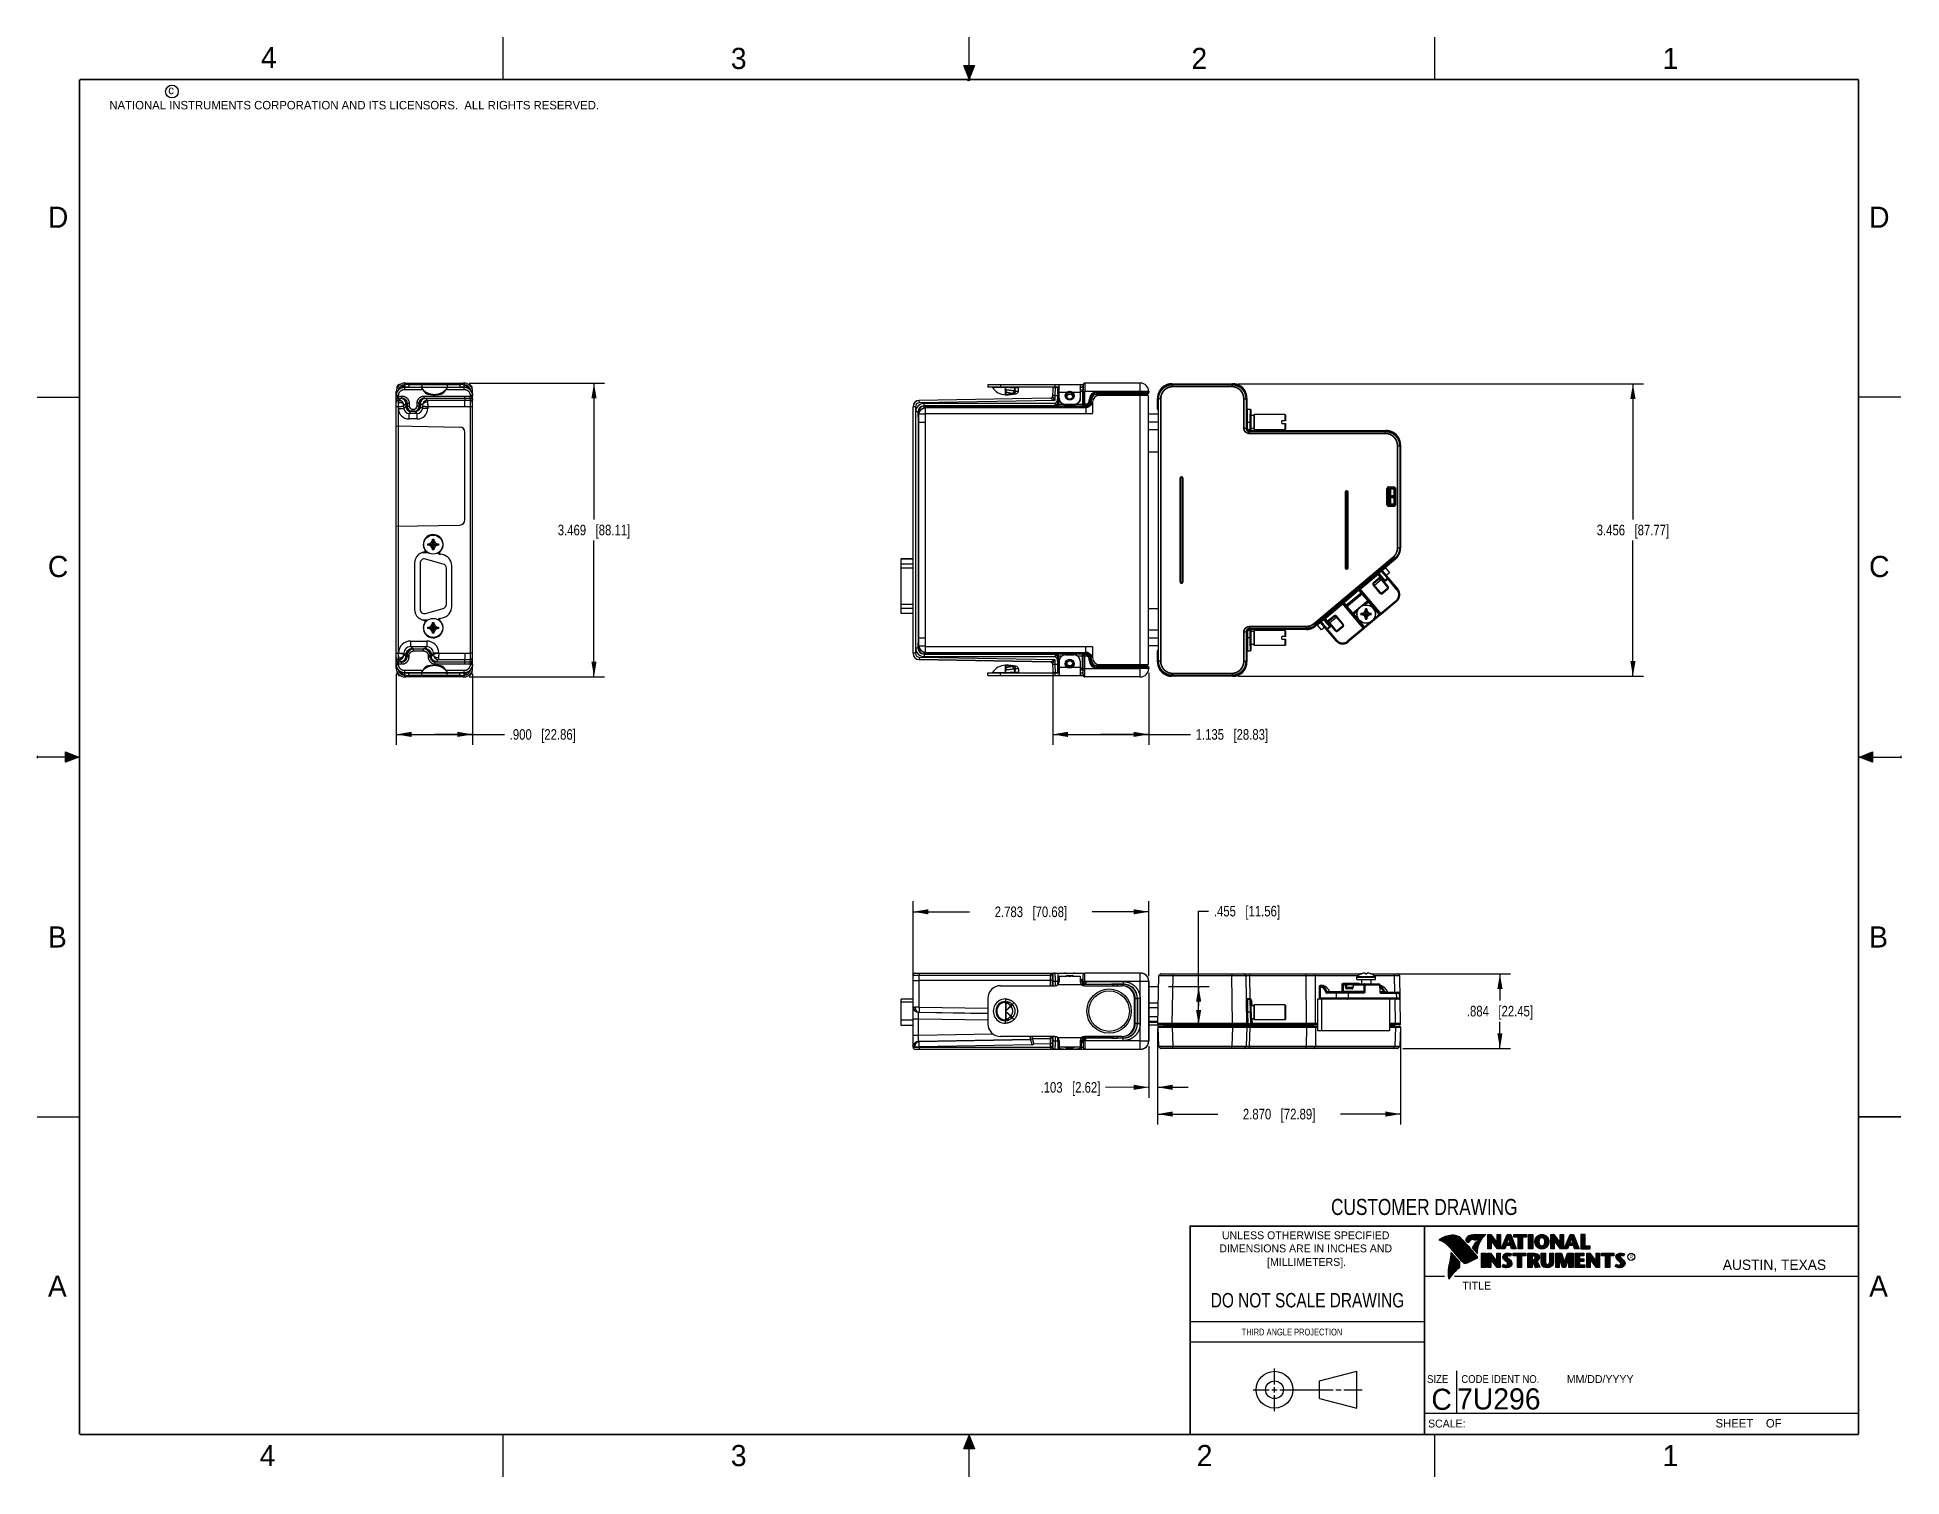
# Model space of a CAD drawing. Header units: inches. Extents: x 0 to 22, y 0 to 17.
import ezdxf

# ---------------------------------------------------------------- set-up
doc = ezdxf.new("R2010")
doc.units = ezdxf.units.IN
doc.header["$LTSCALE"] = 1.21
doc.header["$MEASUREMENT"] = 0
doc.layers.get('0').update_dxf_attribs({"linetype": 'CONTINUOUS'})
doc.layers.add('DIMENSIONS', color=7, linetype='CONTINUOUS')
doc.styles.get("Standard").update_dxf_attribs({"font": 'txt', "width": 0.8})
doc.styles.add('TEXTSTYLE_2', font='txt')
doc.styles.add('TEXTSTYLE_3', font='txt', dxfattribs={"width": 0.9})
doc.dimstyles.new('DIMSTYLE_1', dxfattribs={"dimtxt": 0.125, "dimasz": 0.18, "dimexe": 0.125, "dimexo": 0.0625, "dimgap": 0.0625, "dimtad": 0, "dimtih": 1, "dimtoh": 1, "dimdec": 3, "dimzin": 4, "dimdsep": 46, "dimtxsty": 'STANDARD', "dimblk": '_FILLED', "dimblk1": '_FILLED', "dimblk2": '_FILLED', "dimcen": 0.09, "dimadec": 0, "dimazin": 0, "dimtp": 0.01, "dimtm": 0.01, "dimtfac": 1, "dimtdec": 3, "dimtofl": 0, "dimtmove": 0, "dimatfit": 3, "dimldrblk": '_FILLED', "dimfxl": 1, "dimtolj": 1, "dimtzin": 4, "dimarcsym": 0})

msp = doc.modelspace()

# ---------------------------------------------------------------- texts
at = {"color": 2, "linetype": 'CONTINUOUS', "line_spacing_factor": 0.9}
for s, insert, char_height, width, attachment_point, style in [('4', (2.64, 16.8869), 0.25, 0.25, 1, 'TEXTSTYLE_2'), ('3', (8.1875, 16.875), 0.25, 0.25, 1, 'TEXTSTYLE_2'), ('2', (13.625, 16.875), 0.25, 0.25, 1, 'TEXTSTYLE_2'), ('1', (19.1875, 16.875), 0.25, 0.25, 1, 'TEXTSTYLE_2'), ('c', (1.5463, 16.428), 0.1, 0.1, 1, 'TEXTSTYLE_2'), ('NATIONAL INSTRUMENTS CORPORATION AND ITS LICENSORS.  ALL RIGHTS RESERVED.', (0.851, 16.2482), 0.1, 7.3, 1, 'TEXTSTYLE_2'), ('D', (0.125, 15), 0.25, 0.25, 1, 'TEXTSTYLE_2'), ('D', (21.625, 15), 0.25, 0.25, 1, 'TEXTSTYLE_2'), ('C', (0.125, 10.875), 0.25, 0.25, 1, 'TEXTSTYLE_2'), ('C', (21.625, 10.875), 0.25, 0.25, 1, 'TEXTSTYLE_2'), ('B', (0.125, 6.5), 0.25, 0.25, 1, 'TEXTSTYLE_2'), ('B', (21.625, 6.5), 0.25, 0.25, 1, 'TEXTSTYLE_2'), ('UNLESS OTHERWISE SPECIFIED', (14.9742, 2.8979), 0.093, 2.418, 2, 'TEXTSTYLE_2'), ('DIMENSIONS ARE IN INCHES AND', (14.9742, 2.7431), 0.093, 2.604, 2, 'TEXTSTYLE_2'), ('[MILLIMETERS].', (14.9844, 2.5829), 0.093, 1.302, 2, 'TEXTSTYLE_2'), ('R', (18.7972, 2.6166), 0.0418, 0.041753, 1, 'TEXTSTYLE_2'), ('AUSTIN, TEXAS', (19.898, 2.5642), 0.121576, 1.580488, 1, 'TEXTSTYLE_2'), ('A', (0.125, 2.375), 0.25, 0.25, 1, 'TEXTSTYLE_2'), ('TITLE', (16.8235, 2.303), 0.093, 0.465, 1, 'TEXTSTYLE_2'), ('A', (21.625, 2.375), 0.25, 0.25, 1, 'TEXTSTYLE_2'), ('SIZE', (16.407, 1.2002), 0.093, 0.3348, 1, 'TEXTSTYLE_3'), ('CODE IDENT NO.', (16.8114, 1.2002), 0.093, 1.1718, 1, 'TEXTSTYLE_3'), ('MM/DD/YYYY', (18.0565, 1.2002), 0.093, 0.93, 1, 'TEXTSTYLE_2'), ('SCALE:', (16.4187, 0.6745), 0.093, 0.558, 1, 'TEXTSTYLE_2'), ('SHEET    OF', (19.8121, 0.6815), 0.1, 1.1, 1, 'TEXTSTYLE_2'), ('4', (2.625, 0.375), 0.25, 0.25, 1, 'TEXTSTYLE_2'), ('3', (8.1875, 0.375), 0.25, 0.25, 1, 'TEXTSTYLE_2'), ('2', (13.6875, 0.375), 0.25, 0.25, 1, 'TEXTSTYLE_2'), ('1', (19.1875, 0.375), 0.25, 0.25, 1, 'TEXTSTYLE_2')]:
    msp.add_mtext(s, dxfattribs=dict(at, insert=insert, char_height=char_height, width=width, attachment_point=attachment_point, style=style))
at = {"color": 7, "linetype": 'CONTINUOUS', "attachment_point": 2, "line_spacing_factor": 0.9}
for s, insert, char_height, width in [('CUSTOMER DRAWING', (16.3742, 3.2811), 0.19, 2.432), ('DO NOT SCALE DRAWING', (14.9953, 2.1698), 0.17, 2.72)]:
    msp.add_mtext(s, dxfattribs=dict(at, insert=insert, char_height=char_height, width=width))
at = {"color": 2, "linetype": 'CONTINUOUS', "insert": (14.2178, 1.7486), "char_height": 0.08, "width": 1.408, "attachment_point": 1, "line_spacing_factor": 0.9}
msp.add_mtext('THIRD ANGLE PROJECTION', dxfattribs=at)
at = {"color": 7, "linetype": 'CONTINUOUS', "char_height": 0.25, "line_spacing_factor": 0.9, "style": 'TEXTSTYLE_2'}
for s, insert, width, attachment_point in [('C', (16.5785, 1.0393), 0.25, 2), ('7U296', (16.7614, 1.0441), 1.25, 1)]:
    msp.add_mtext(s, dxfattribs=dict(at, insert=insert, width=width, attachment_point=attachment_point))

# ---------------------------------------------------------------- blocks, each defined once
blk = doc.blocks.new('_FILLED')
at = {"color": 0, "linetype": 'BYBLOCK'}
blk.add_solid([(0, 0), (-1, 0.17), (-1, -0.17)], dxfattribs=at)
blk = doc.blocks.new('*D0')
at = {"layer": 'DIMENSIONS', "color": 2, "linetype": 'CONTINUOUS'}
for p, q in [((14.173, 12.909), (18.962, 12.909)), ((18.837, 12.909), (18.837, 11.306)), ((18.837, 9.453), (18.837, 11.056)), ((14.173, 9.453), (18.962, 9.453))]:
    blk.add_line(p, q, dxfattribs=at)
at = {"layer": 'DIMENSIONS', "color": 2, "linetype": 'CONTINUOUS', "xscale": 0.18, "yscale": 0.18, "zscale": 0.18}
for p, rotation in [((18.837, 12.909), 90), ((18.837, 9.453), 270)]:
    blk.add_blockref('_FILLED', p, dxfattribs=dict(at, rotation=rotation))
at = {"layer": 'DIMENSIONS', "color": 2, "linetype": 'CONTINUOUS', "insert": (18.837, 11.243), "char_height": 0.125, "width": 1.325, "attachment_point": 2, "line_spacing_factor": 0.9}
blk.add_mtext('3.456{\\Ftxt.shx;\\W1.000000;\\H0.125000; }[87.77]', dxfattribs=at)
blk = doc.blocks.new('*D1')
at = {"layer": 'DIMENSIONS', "color": 2, "linetype": 'CONTINUOUS'}
for p, q in [((11.987, 9.536), (11.987, 8.642)), ((13.122, 9.494), (13.122, 8.642)), ((11.987, 8.767), (12.554, 8.767)), ((13.122, 8.767), (12.554, 8.767)), ((12.554, 8.767), (13.613, 8.767))]:
    blk.add_line(p, q, dxfattribs=at)
at = {"layer": 'DIMENSIONS', "color": 2, "linetype": 'CONTINUOUS', "xscale": 0.18, "yscale": 0.18, "zscale": 0.18, "rotation": 180}
blk.add_blockref('_FILLED', (11.987, 8.767), dxfattribs=at)
at = {"layer": 'DIMENSIONS', "color": 2, "linetype": 'CONTINUOUS', "xscale": 0.18, "yscale": 0.18, "zscale": 0.18}
blk.add_blockref('_FILLED', (13.122, 8.767), dxfattribs=at)
at = {"layer": 'DIMENSIONS', "color": 2, "linetype": 'CONTINUOUS', "insert": (13.675, 8.829), "char_height": 0.125, "width": 1.325, "attachment_point": 1, "line_spacing_factor": 0.9}
blk.add_mtext('1.135{\\Ftxt.shx;\\W1.000000;\\H0.125000; }[28.83]', dxfattribs=at)
blk = doc.blocks.new('*D2')
at = {"layer": 'DIMENSIONS', "color": 2, "linetype": 'CONTINUOUS'}
for p, q in [((5.1, 12.915), (6.697, 12.915)), ((6.572, 12.915), (6.572, 11.306)), ((6.572, 9.446), (6.572, 11.056)), ((5.1, 9.446), (6.697, 9.446))]:
    blk.add_line(p, q, dxfattribs=at)
at = {"layer": 'DIMENSIONS', "color": 2, "linetype": 'CONTINUOUS', "xscale": 0.18, "yscale": 0.18, "zscale": 0.18}
for p, rotation in [((6.572, 12.915), 90), ((6.572, 9.446), 270)]:
    blk.add_blockref('_FILLED', p, dxfattribs=dict(at, rotation=rotation))
at = {"layer": 'DIMENSIONS', "color": 2, "linetype": 'CONTINUOUS', "insert": (6.572, 11.243), "char_height": 0.125, "width": 1.325, "attachment_point": 2, "line_spacing_factor": 0.9}
blk.add_mtext('3.469{\\Ftxt.shx;\\W1.000000;\\H0.125000; }[88.11]', dxfattribs=at)
blk = doc.blocks.new('*D3')
at = {"layer": 'DIMENSIONS', "color": 2, "linetype": 'CONTINUOUS'}
for p, q in [((4.238, 9.484), (4.238, 8.642)), ((5.138, 9.484), (5.138, 8.642)), ((4.238, 8.767), (4.688, 8.767)), ((5.138, 8.767), (4.688, 8.767)), ((4.688, 8.767), (5.514, 8.767))]:
    blk.add_line(p, q, dxfattribs=at)
at = {"layer": 'DIMENSIONS', "color": 2, "linetype": 'CONTINUOUS', "xscale": 0.18, "yscale": 0.18, "zscale": 0.18, "rotation": 180}
blk.add_blockref('_FILLED', (4.238, 8.767), dxfattribs=at)
at = {"layer": 'DIMENSIONS', "color": 2, "linetype": 'CONTINUOUS', "xscale": 0.18, "yscale": 0.18, "zscale": 0.18}
blk.add_blockref('_FILLED', (5.138, 8.767), dxfattribs=at)
at = {"layer": 'DIMENSIONS', "color": 2, "linetype": 'CONTINUOUS', "insert": (5.577, 8.829), "char_height": 0.125, "width": 1.225, "attachment_point": 1, "line_spacing_factor": 0.9}
blk.add_mtext('.900{\\Ftxt.shx;\\W1.000000;\\H0.125000; }[22.86]', dxfattribs=at)
blk = doc.blocks.new('*D4')
at = {"layer": 'DIMENSIONS', "color": 2, "linetype": 'CONTINUOUS'}
for p, q in [((10.339, 5.921), (10.339, 6.797)), ((10.339, 6.672), (11.005, 6.672)), ((13.122, 6.672), (12.455, 6.672)), ((13.122, 5.911), (13.122, 6.797))]:
    blk.add_line(p, q, dxfattribs=at)
at = {"layer": 'DIMENSIONS', "color": 2, "linetype": 'CONTINUOUS', "xscale": 0.18, "yscale": 0.18, "zscale": 0.18, "rotation": 180}
blk.add_blockref('_FILLED', (10.339, 6.672), dxfattribs=at)
at = {"layer": 'DIMENSIONS', "color": 2, "linetype": 'CONTINUOUS', "xscale": 0.18, "yscale": 0.18, "zscale": 0.18}
blk.add_blockref('_FILLED', (13.122, 6.672), dxfattribs=at)
at = {"layer": 'DIMENSIONS', "color": 2, "linetype": 'CONTINUOUS', "insert": (11.73, 6.734), "char_height": 0.125, "width": 1.325, "attachment_point": 2, "line_spacing_factor": 0.9}
blk.add_mtext('2.783{\\Ftxt.shx;\\W1.000000;\\H0.125000; }[70.68]', dxfattribs=at)
blk = doc.blocks.new('*D5')
at = {"layer": 'DIMENSIONS', "color": 2, "linetype": 'CONTINUOUS'}
for p, q in [((13.225, 5.288), (13.225, 4.474)), ((13.122, 5.086), (13.122, 4.474)), ((13.122, 4.599), (12.612, 4.598)), ((13.225, 4.599), (13.585, 4.599))]:
    blk.add_line(p, q, dxfattribs=at)
at = {"layer": 'DIMENSIONS', "color": 2, "linetype": 'CONTINUOUS', "xscale": 0.18, "yscale": 0.18, "zscale": 0.18}
for p, rotation in [((13.122, 4.599), 0.0087277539), ((13.225, 4.599), 180.0087277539)]:
    blk.add_blockref('_FILLED', p, dxfattribs=dict(at, rotation=rotation))
at = {"layer": 'DIMENSIONS', "color": 2, "linetype": 'CONTINUOUS', "insert": (12.55, 4.661), "char_height": 0.125, "width": 1.125, "attachment_point": 3, "line_spacing_factor": 0.9}
blk.add_mtext('.103{\\Ftxt.shx;\\W1.000000;\\H0.125000; }[2.62]', dxfattribs=at)
blk = doc.blocks.new('*D6')
at = {"layer": 'DIMENSIONS', "color": 2, "linetype": 'CONTINUOUS'}
for p, q in [((13.225, 5.289), (13.225, 4.158)), ((16.095, 5.289), (16.095, 4.158)), ((13.225, 4.283), (13.935, 4.283)), ((16.095, 4.283), (15.385, 4.283))]:
    blk.add_line(p, q, dxfattribs=at)
at = {"layer": 'DIMENSIONS', "color": 2, "linetype": 'CONTINUOUS', "xscale": 0.18, "yscale": 0.18, "zscale": 0.18, "rotation": 180}
blk.add_blockref('_FILLED', (13.225, 4.283), dxfattribs=at)
at = {"layer": 'DIMENSIONS', "color": 2, "linetype": 'CONTINUOUS', "xscale": 0.18, "yscale": 0.18, "zscale": 0.18}
blk.add_blockref('_FILLED', (16.095, 4.283), dxfattribs=at)
at = {"layer": 'DIMENSIONS', "color": 2, "linetype": 'CONTINUOUS', "insert": (14.66, 4.345), "char_height": 0.125, "width": 1.325, "attachment_point": 2, "line_spacing_factor": 0.9}
blk.add_mtext('2.870{\\Ftxt.shx;\\W1.000000;\\H0.125000; }[72.89]', dxfattribs=at)
blk = doc.blocks.new('*D7')
at = {"layer": 'DIMENSIONS', "color": 2, "linetype": 'CONTINUOUS'}
for p, q in [((16.069, 5.941), (17.392, 5.941)), ((17.267, 5.941), (17.267, 5.624)), ((17.267, 5.057), (17.267, 5.374)), ((16.12, 5.057), (17.392, 5.057))]:
    blk.add_line(p, q, dxfattribs=at)
at = {"layer": 'DIMENSIONS', "color": 2, "linetype": 'CONTINUOUS', "xscale": 0.18, "yscale": 0.18, "zscale": 0.18}
for p, rotation in [((17.267, 5.941), 90), ((17.267, 5.057), 270)]:
    blk.add_blockref('_FILLED', p, dxfattribs=dict(at, rotation=rotation))
at = {"layer": 'DIMENSIONS', "color": 2, "linetype": 'CONTINUOUS', "insert": (17.267, 5.561), "char_height": 0.125, "width": 1.225, "attachment_point": 2, "line_spacing_factor": 0.9}
blk.add_mtext('.884{\\Ftxt.shx;\\W1.000000;\\H0.125000; }[22.45]', dxfattribs=at)
blk = doc.blocks.new('*D8')
at = {"layer": 'DIMENSIONS', "color": 2, "linetype": 'CONTINUOUS'}
for p, q in [((13.71, 5.561), (13.71, 6.68)), ((13.71, 6.68), (13.828, 6.68)), ((13.354, 5.789), (13.835, 5.789)), ((13.71, 5.789), (13.71, 5.561)), ((13.71, 5.334), (13.71, 5.561)), ((13.295, 5.334), (13.835, 5.334))]:
    blk.add_line(p, q, dxfattribs=at)
at = {"layer": 'DIMENSIONS', "color": 2, "linetype": 'CONTINUOUS', "xscale": 0.18, "yscale": 0.18, "zscale": 0.18}
for p, rotation in [((13.71, 5.789), 90), ((13.71, 5.334), 270)]:
    blk.add_blockref('_FILLED', p, dxfattribs=dict(at, rotation=rotation))
at = {"layer": 'DIMENSIONS', "color": 2, "linetype": 'CONTINUOUS', "insert": (13.89, 6.742), "char_height": 0.125, "width": 1.225, "attachment_point": 1, "line_spacing_factor": 0.9}
blk.add_mtext('.455{\\Ftxt.shx;\\W1.000000;\\H0.125000; }[11.56]', dxfattribs=at)

# ---------------------------------------------------------------- dimensions: what is measured, and where the dimension line sits
at = {"layer": 'DIMENSIONS', "color": 2, "linetype": 'CONTINUOUS'}
for base, p1, p2, angle, picture, middle in [((6.5715, 9.4463), (5.0375, 12.9153), (5.0375, 9.4463), 270, '*D2', (6.5715, 11.1808)), ((18.8368, 9.453), (14.1107, 12.9086), (14.1107, 9.453), 270, '*D0', (18.8368, 11.1808)), ((11.9866, 8.7667), (13.1218, 9.5567), (11.9866, 9.5984), 180, '*D1', (14.3377, 8.7667)), ((13.7104, 5.3338), (13.2915, 5.7889), (13.2324, 5.3338), 270, '*D8', (14.5029, 6.6795)), ((17.2668, 5.0568), (16.0064, 5.9408), (16.0573, 5.0568), 270, '*D7', (17.2668, 5.4988)), ((13.2252, 4.5986), (13.1218, 5.1488), (13.225, 5.351), 0.00873, '*D5', (11.9872, 4.5985))]:
    dim = msp.add_linear_dim(base=base, p1=p1, p2=p2, angle=angle, dimstyle='DIMSTYLE_1', dxfattribs=at)
    dim.commit()
    dim.dimension.update_dxf_attribs({"geometry": picture, "text_midpoint": middle, "dimtype": 160})
for base, p1, p2, picture, middle in [((5.1379, 8.7667), (4.2379, 9.5463), (5.1379, 9.5463), '*D3', (6.189, 8.7667)), ((13.1216, 6.6718), (10.3389, 5.8585), (13.1216, 5.8488), '*D4', (11.7302, 6.6718)), ((16.0946, 4.2827), (13.225, 5.3514), (16.0946, 5.3514), '*D6', (14.6598, 4.2827))]:
    dim = msp.add_linear_dim(base=base, p1=p1, p2=p2, dimstyle='DIMSTYLE_1', dxfattribs=at)
    dim.commit()
    dim.dimension.update_dxf_attribs({"geometry": picture, "text_midpoint": middle, "dimtype": 160})

# ---------------------------------------------------------------- hatches: boundary and pattern name
at = {"linetype": 'CONTINUOUS'}
for points in [[(11, 16.51), (10.9375, 16.6663), (11.0625, 16.6663)], [(0.3337, 8.5625), (0.49, 8.5), (0.3337, 8.4375)], [(21.6663, 8.5625), (21.6663, 8.4375), (21.51, 8.5)], [(10.9375, 0.3287), (11, 0.485), (11.0625, 0.3287)]]:
    msp.add_hatch(color=2, dxfattribs=at).paths.add_polyline_path(points)

# ---------------------------------------------------------------- linework, layer by layer
at = {"color": 2, "linetype": 'CONTINUOUS'}
for p, q in [((5.5, 16.5), (5.5, 17)), ((11, 16.485), (11, 17)), ((16.5, 16.5), (16.5, 17)), ((11, 16.51), (10.9375, 16.6663)), ((10.9375, 16.6663), (11.0625, 16.6663)), ((11.015, 16.515), (10.985, 16.485)), ((10.985, 16.485), (11, 16.515)), ((11.0625, 16.6663), (11, 16.51)), ((11, 16.485), (11.015, 16.515)), ((0, 12.75), (0.5, 12.75)), ((22, 12.75), (21.5, 12.75)), ((0, 8.515), (0, 8.485)), ((0.49, 8.5), (0, 8.5)), ((0.3337, 8.4375), (0.3337, 8.5625)), ((0.3337, 8.5625), (0.49, 8.5)), ((0.49, 8.5), (0.3337, 8.4375)), ((21.51, 8.5), (21.6663, 8.5625)), ((21.51, 8.5), (22, 8.5)), ((21.6663, 8.4375), (21.51, 8.5)), ((21.6663, 8.5625), (21.6663, 8.4375)), ((22, 8.515), (22, 8.485)), ((0, 4.25), (0.5, 4.25)), ((16.375, 2.96), (21.5, 2.96)), ((16.5578, 2.796), (16.5578, 2.7989)), ((16.5646, 2.7936), (16.5646, 2.8033)), ((16.5714, 2.7909), (16.5714, 2.8075)), ((16.5782, 2.788), (16.5782, 2.8116)), ((16.5851, 2.7849), (16.5851, 2.8154)), ((16.5919, 2.7815), (16.5919, 2.819)), ((16.5987, 2.7778), (16.5987, 2.8221)), ((16.6055, 2.7738), (16.6055, 2.8249)), ((16.6124, 2.7696), (16.6124, 2.8276)), ((16.6192, 2.765), (16.6192, 2.8301)), ((16.626, 2.7601), (16.626, 2.8325)), ((16.6329, 2.7549), (16.6329, 2.8347)), ((16.6397, 2.7492), (16.6397, 2.8367)), ((16.6465, 2.7431), (16.6465, 2.8386)), ((16.6533, 2.7366), (16.6533, 2.8403)), ((16.6602, 2.7295), (16.6602, 2.8419)), ((16.667, 2.7221), (16.667, 2.8435)), ((16.6738, 2.7146), (16.6738, 2.8449)), ((16.6806, 2.707), (16.6806, 2.8459)), ((16.6875, 2.6995), (16.6875, 2.8467)), ((16.7939, 2.533), (16.6919, 2.6489)), ((16.6943, 2.6918), (16.6943, 2.8472)), ((16.7011, 2.6841), (16.7011, 2.8474)), ((16.708, 2.6764), (16.708, 2.8474)), ((16.7148, 2.6685), (16.7148, 2.847)), ((16.7216, 2.6607), (16.7216, 2.8465)), ((16.7284, 2.6527), (16.7284, 2.8456)), ((16.7353, 2.6447), (16.7353, 2.8445)), ((16.7421, 2.6366), (16.7421, 2.8431)), ((16.7489, 2.6285), (16.7489, 2.8417)), ((16.7557, 2.6204), (16.7557, 2.84)), ((16.7626, 2.6125), (16.7626, 2.8378)), ((16.7694, 2.6046), (16.7694, 2.8352)), ((16.7762, 2.5968), (16.7762, 2.8321)), ((16.7831, 2.5891), (16.7831, 2.8284)), ((16.7899, 2.5815), (16.7899, 2.8242)), ((16.7967, 2.5739), (16.7967, 2.8193)), ((16.8035, 2.5665), (16.8035, 2.8136)), ((16.8104, 2.5591), (16.8104, 2.807)), ((16.8172, 2.5519), (16.8172, 2.7996)), ((16.824, 2.5447), (16.824, 2.7924)), ((16.8308, 2.5375), (16.8308, 2.7853)), ((16.8377, 2.5314), (16.8377, 2.7781)), ((16.8445, 2.5262), (16.8445, 2.7709)), ((16.8513, 2.523), (16.8513, 2.7637)), ((16.8581, 2.5224), (16.8581, 2.7565)), ((16.8864, 2.7664), (16.8632, 2.7937)), ((16.865, 2.5241), (16.865, 2.7493)), ((16.8877, 2.7723), (16.8682, 2.7952)), ((16.8718, 2.791), (16.8718, 2.8085)), ((16.8718, 2.527), (16.8718, 2.7421)), ((16.8786, 2.783), (16.8786, 2.8206)), ((16.8786, 2.5298), (16.8786, 2.7348)), ((16.8855, 2.7749), (16.8855, 2.8281)), ((16.8855, 2.5327), (16.8855, 2.727)), ((16.8923, 2.7747), (16.8923, 2.8335)), ((16.8923, 2.5356), (16.8923, 2.7187)), ((16.8991, 2.7788), (16.8991, 2.8375)), ((16.8991, 2.5385), (16.8991, 2.7104)), ((16.9059, 2.7837), (16.9059, 2.8408)), ((16.9059, 2.5415), (16.9059, 2.7022)), ((16.9128, 2.7896), (16.9128, 2.8436)), ((16.9128, 2.5446), (16.9128, 2.6939)), ((16.9196, 2.7966), (16.9196, 2.8459)), ((16.9196, 2.5477), (16.9196, 2.6856)), ((16.9264, 2.8018), (16.9264, 2.8477)), ((16.9264, 2.5508), (16.9264, 2.6774)), ((16.9332, 2.8053), (16.9332, 2.849)), ((16.9332, 2.554), (16.9332, 2.6691)), ((16.9401, 2.8077), (16.9401, 2.8499)), ((16.9401, 2.5573), (16.9401, 2.6608)), ((16.9616, 2.6797), (16.9434, 2.7005)), ((16.9469, 2.8082), (16.9469, 2.8509)), ((16.9469, 2.5606), (16.9469, 2.6526)), ((16.9653, 2.6828), (16.9492, 2.7013)), ((16.9537, 2.8069), (16.9537, 2.8518)), ((16.9537, 2.696), (16.9537, 2.7109)), ((16.9537, 2.5639), (16.9537, 2.6443)), ((16.9606, 2.8048), (16.9606, 2.8525)), ((16.9606, 2.6882), (16.9606, 2.7266)), ((16.9674, 2.8034), (16.9674, 2.8531)), ((16.9674, 2.6802), (16.9674, 2.7444)), ((16.9742, 2.8027), (16.9742, 2.8536)), ((16.9742, 2.672), (16.9742, 2.7568)), ((16.981, 2.8023), (16.981, 2.854)), ((16.981, 2.664), (16.981, 2.7634)), ((16.9838, 2.8589), (17.0997, 2.8607)), ((16.9839, 2.8541), (17.087, 2.8557)), ((16.9879, 2.802), (16.9879, 2.8542)), ((16.9879, 2.6563), (16.9879, 2.7665)), ((16.999, 2.637), (16.9946, 2.6418)), ((16.9947, 2.8019), (16.9947, 2.8543)), ((16.9947, 2.6748), (16.9947, 2.7683)), ((17.0015, 2.8005), (17.0015, 2.8544)), ((17.0015, 2.7195), (17.0015, 2.7694)), ((17.0083, 2.7963), (17.0083, 2.8545)), ((17.0083, 2.7388), (17.0083, 2.7698)), ((17.0152, 2.755), (17.0152, 2.8546)), ((17.022, 2.7691), (17.022, 2.8547)), ((17.0288, 2.7817), (17.0288, 2.8548)), ((17.0357, 2.7931), (17.0357, 2.8549)), ((17.0425, 2.8035), (17.0425, 2.855)), ((17.0493, 2.8131), (17.0493, 2.8551)), ((17.0561, 2.822), (17.0561, 2.8552)), ((17.063, 2.8303), (17.063, 2.8553)), ((17.0698, 2.8381), (17.0698, 2.8554)), ((17.0766, 2.8454), (17.0766, 2.8555)), ((17.1243, 2.8592), (17.1609, 2.8592)), ((17.1243, 2.6915), (17.1243, 2.8592)), ((17.1637, 2.6915), (17.1243, 2.6915)), ((17.1291, 2.8543), (17.1585, 2.8543)), ((17.1291, 2.6963), (17.1291, 2.8543)), ((17.1589, 2.6963), (17.1291, 2.6963)), ((17.1381, 2.6963), (17.1381, 2.8543)), ((17.1447, 2.6963), (17.1447, 2.8543)), ((17.1514, 2.6963), (17.1514, 2.8543)), ((17.1589, 2.8042), (17.1581, 2.8543)), ((17.1585, 2.8543), (17.2383, 2.7492)), ((17.2418, 2.6963), (17.1589, 2.8042)), ((17.1589, 2.8042), (17.1589, 2.6963)), ((17.1609, 2.8592), (17.2334, 2.7636)), ((17.2395, 2.6915), (17.1637, 2.7899)), ((17.1637, 2.7899), (17.1637, 2.6915)), ((17.1648, 2.7965), (17.1648, 2.8461)), ((17.1714, 2.7879), (17.1714, 2.8373)), ((17.1781, 2.7792), (17.1781, 2.8285)), ((17.1848, 2.7705), (17.1848, 2.8197)), ((17.1915, 2.7618), (17.1915, 2.8109)), ((17.1981, 2.7531), (17.1981, 2.8021)), ((17.2048, 2.7445), (17.2048, 2.7933)), ((17.2115, 2.7358), (17.2115, 2.7845)), ((17.2182, 2.7271), (17.2182, 2.7757)), ((17.2248, 2.7184), (17.2248, 2.7669)), ((17.2315, 2.7098), (17.2315, 2.7581)), ((17.2334, 2.8592), (17.2732, 2.8592)), ((17.2334, 2.7636), (17.2334, 2.8592)), ((17.2382, 2.7011), (17.2383, 2.7492)), ((17.2383, 2.8543), (17.2684, 2.8543)), ((17.2383, 2.7492), (17.2383, 2.8543)), ((17.2732, 2.6915), (17.2395, 2.6915)), ((17.2684, 2.6963), (17.2418, 2.6963)), ((17.2449, 2.6963), (17.2449, 2.8543)), ((17.2515, 2.6963), (17.2515, 2.8543)), ((17.2582, 2.6963), (17.2582, 2.8543)), ((17.2649, 2.6963), (17.2649, 2.8543)), ((17.2684, 2.8543), (17.2684, 2.6963)), ((17.2732, 2.8592), (17.2732, 2.6915)), ((17.2831, 2.6915), (17.3516, 2.8591)), ((17.3228, 2.6915), (17.2831, 2.6915)), ((17.2903, 2.6964), (17.3548, 2.8542)), ((17.3195, 2.6964), (17.2903, 2.6964)), ((17.2983, 2.6964), (17.2983, 2.7158)), ((17.3049, 2.6964), (17.3049, 2.7322)), ((17.3116, 2.6964), (17.3116, 2.7485)), ((17.3183, 2.6964), (17.3183, 2.7648)), ((17.3356, 2.7364), (17.3195, 2.6964)), ((17.3388, 2.7316), (17.3228, 2.6915)), ((17.325, 2.7101), (17.325, 2.7812)), ((17.3316, 2.7267), (17.3316, 2.7975)), ((17.394, 2.7364), (17.3356, 2.7364)), ((17.3383, 2.7364), (17.3383, 2.8138)), ((17.3905, 2.7316), (17.3388, 2.7316)), ((17.3409, 2.7533), (17.3624, 2.8228)), ((17.389, 2.7533), (17.3409, 2.7533)), ((17.345, 2.7666), (17.345, 2.8302)), ((17.345, 2.7364), (17.345, 2.7533)), ((17.3475, 2.7581), (17.3659, 2.8179)), ((17.3827, 2.7581), (17.3475, 2.7581)), ((17.3516, 2.8591), (17.3938, 2.8591)), ((17.3517, 2.7882), (17.3517, 2.8465)), ((17.3517, 2.7364), (17.3517, 2.7533)), ((17.3548, 2.8542), (17.3905, 2.8542)), ((17.3583, 2.8098), (17.3583, 2.8542)), ((17.3583, 2.7364), (17.3583, 2.7533)), ((17.3624, 2.8228), (17.3701, 2.8228)), ((17.365, 2.8228), (17.365, 2.8542)), ((17.365, 2.7364), (17.365, 2.7533)), ((17.3659, 2.8179), (17.3664, 2.8179)), ((17.3664, 2.8179), (17.3827, 2.7581)), ((17.3701, 2.8228), (17.389, 2.7533)), ((17.3717, 2.817), (17.3717, 2.8542)), ((17.3717, 2.7364), (17.3717, 2.7533)), ((17.3784, 2.7925), (17.3784, 2.8542)), ((17.3784, 2.7364), (17.3784, 2.7533)), ((17.385, 2.7679), (17.385, 2.8542)), ((17.385, 2.7364), (17.385, 2.7533)), ((17.3905, 2.8542), (17.4504, 2.6964)), ((17.4039, 2.6915), (17.3905, 2.7316)), ((17.3917, 2.7364), (17.3917, 2.851)), ((17.3938, 2.8591), (17.4574, 2.6915)), ((17.4074, 2.6964), (17.394, 2.7364)), ((17.3984, 2.7232), (17.3984, 2.8334)), ((17.4574, 2.6915), (17.4039, 2.6915)), ((17.4051, 2.7034), (17.4051, 2.8158)), ((17.4504, 2.6964), (17.4074, 2.6964)), ((17.4118, 2.6964), (17.4118, 2.7982)), ((17.4184, 2.6964), (17.4184, 2.7806)), ((17.4251, 2.6964), (17.4251, 2.763)), ((17.4318, 2.6964), (17.4318, 2.7455)), ((17.4327, 2.8591), (17.5802, 2.8591)), ((17.4327, 2.8278), (17.4327, 2.8591)), ((17.481, 2.8278), (17.4327, 2.8278)), ((17.4375, 2.8542), (17.5753, 2.8542)), ((17.4375, 2.8327), (17.4375, 2.8542)), ((17.4859, 2.8327), (17.4375, 2.8327)), ((17.4385, 2.6964), (17.4385, 2.7279)), ((17.4451, 2.8327), (17.4451, 2.8542)), ((17.4451, 2.6964), (17.4451, 2.7103)), ((17.4518, 2.8327), (17.4518, 2.8542)), ((17.4585, 2.8327), (17.4585, 2.8542)), ((17.4652, 2.8327), (17.4652, 2.8542)), ((17.4718, 2.8327), (17.4718, 2.8542)), ((17.4785, 2.8327), (17.4785, 2.8542)), ((17.481, 2.6915), (17.481, 2.8278)), ((17.5318, 2.6915), (17.481, 2.6915)), ((17.4859, 2.8327), (17.4852, 2.8542)), ((17.4859, 2.6964), (17.4859, 2.8327)), ((17.5269, 2.6964), (17.4859, 2.6964)), ((17.4919, 2.6964), (17.4919, 2.8542)), ((17.4985, 2.6964), (17.4985, 2.8542)), ((17.5052, 2.6964), (17.5052, 2.8542)), ((17.5119, 2.6964), (17.5119, 2.8542)), ((17.5186, 2.6964), (17.5186, 2.8542)), ((17.5269, 2.8327), (17.5252, 2.8542)), ((17.5753, 2.8327), (17.5269, 2.8327)), ((17.5269, 2.8327), (17.5269, 2.6964)), ((17.5802, 2.8278), (17.5318, 2.8278)), ((17.5318, 2.8278), (17.5318, 2.6915)), ((17.5319, 2.8327), (17.5319, 2.8542)), ((17.5386, 2.8327), (17.5386, 2.8542)), ((17.5453, 2.8327), (17.5453, 2.8542)), ((17.5519, 2.8327), (17.5519, 2.8542)), ((17.5586, 2.8327), (17.5586, 2.8542)), ((17.5653, 2.8327), (17.5653, 2.8542)), ((17.572, 2.8327), (17.572, 2.8542)), ((17.5753, 2.8542), (17.5753, 2.8327)), ((17.5802, 2.8591), (17.5802, 2.8278)), ((17.6059, 2.8591), (17.6565, 2.8591)), ((17.6059, 2.6915), (17.6059, 2.8591)), ((17.6565, 2.6915), (17.6059, 2.6915)), ((17.6108, 2.8542), (17.6516, 2.8542)), ((17.6108, 2.6964), (17.6108, 2.8542)), ((17.6516, 2.6964), (17.6108, 2.6964)), ((17.6187, 2.6964), (17.6187, 2.8542)), ((17.6254, 2.6964), (17.6254, 2.8542)), ((17.632, 2.6964), (17.632, 2.8542)), ((17.6387, 2.6964), (17.6387, 2.8542)), ((17.6454, 2.6964), (17.6454, 2.8542)), ((17.6516, 2.8542), (17.6516, 2.6964)), ((17.6565, 2.8591), (17.6565, 2.6915)), ((17.6849, 2.7803), (17.6851, 2.7836)), ((17.6849, 2.7769), (17.6849, 2.7803)), ((17.6849, 2.7735), (17.6849, 2.7769)), ((17.6851, 2.7701), (17.6849, 2.7735)), ((17.6851, 2.7836), (17.6853, 2.7869)), ((17.6854, 2.7668), (17.6851, 2.7701)), ((17.6853, 2.7869), (17.6857, 2.7901)), ((17.6859, 2.7634), (17.6854, 2.7668)), ((17.6857, 2.7901), (17.6862, 2.7933)), ((17.6864, 2.76), (17.6859, 2.7634)), ((17.6862, 2.7933), (17.6868, 2.7964)), ((17.687, 2.7567), (17.6864, 2.76)), ((17.6868, 2.7964), (17.6876, 2.7995)), ((17.6878, 2.7535), (17.687, 2.7567)), ((17.6876, 2.7995), (17.6884, 2.8024)), ((17.6886, 2.7503), (17.6878, 2.7535)), ((17.6884, 2.8024), (17.6893, 2.8053)), ((17.6895, 2.7471), (17.6886, 2.7503)), ((17.6893, 2.8053), (17.6904, 2.8081)), ((17.6905, 2.7441), (17.6895, 2.7471)), ((17.6904, 2.8081), (17.6915, 2.8108)), ((17.6905, 2.7441), (17.6904, 2.8081)), ((17.6917, 2.7411), (17.6905, 2.7441)), ((17.6915, 2.8108), (17.6928, 2.8135)), ((17.6929, 2.7383), (17.6917, 2.7411)), ((17.6928, 2.8135), (17.6942, 2.8161)), ((17.6942, 2.7355), (17.6929, 2.7383)), ((17.6942, 2.8161), (17.6957, 2.8186)), ((17.6956, 2.7327), (17.6942, 2.7355)), ((17.6971, 2.7301), (17.6956, 2.7327)), ((17.6957, 2.8186), (17.6973, 2.8211)), ((17.6971, 2.7301), (17.6973, 2.8211)), ((17.6987, 2.7275), (17.6971, 2.7301)), ((17.6973, 2.8211), (17.699, 2.8236)), ((17.7003, 2.725), (17.6987, 2.7275)), ((17.699, 2.8236), (17.7008, 2.826)), ((17.7021, 2.7226), (17.7003, 2.725)), ((17.7008, 2.826), (17.7028, 2.8284)), ((17.704, 2.7203), (17.7021, 2.7226)), ((17.7028, 2.8284), (17.7048, 2.8307)), ((17.704, 2.7203), (17.7048, 2.8307)), ((17.706, 2.7181), (17.704, 2.7203)), ((17.7048, 2.8307), (17.707, 2.833)), ((17.708, 2.7159), (17.706, 2.7181)), ((17.707, 2.833), (17.7092, 2.8351)), ((17.7102, 2.7138), (17.708, 2.7159)), ((17.7092, 2.8351), (17.7114, 2.8372)), ((17.7102, 2.7138), (17.7114, 2.8372)), ((17.7124, 2.7119), (17.7102, 2.7138)), ((17.7114, 2.8372), (17.7138, 2.8392)), ((17.7147, 2.71), (17.7124, 2.7119)), ((17.7138, 2.8392), (17.7162, 2.841)), ((17.717, 2.7082), (17.7147, 2.71)), ((17.7162, 2.841), (17.7186, 2.8427)), ((17.717, 2.7082), (17.7186, 2.8427)), ((17.7195, 2.7066), (17.717, 2.7082)), ((17.7186, 2.8427), (17.721, 2.8444)), ((17.722, 2.705), (17.7195, 2.7066)), ((17.721, 2.8444), (17.7235, 2.8459)), ((17.7246, 2.7036), (17.722, 2.705)), ((17.7235, 2.8459), (17.7261, 2.8472)), ((17.7246, 2.7036), (17.7235, 2.8459)), ((17.7273, 2.7022), (17.7246, 2.7036)), ((17.7261, 2.8472), (17.7287, 2.8485)), ((17.7267, 2.7789), (17.7268, 2.7812)), ((17.7267, 2.7766), (17.7267, 2.7789)), ((17.7267, 2.7743), (17.7267, 2.7766)), ((17.7268, 2.772), (17.7267, 2.7743)), ((17.7268, 2.7812), (17.7269, 2.7835)), ((17.7269, 2.7696), (17.7268, 2.772)), ((17.7269, 2.7835), (17.727, 2.7857)), ((17.727, 2.7673), (17.7269, 2.7696)), ((17.727, 2.7857), (17.7272, 2.7879)), ((17.7272, 2.765), (17.727, 2.7673)), ((17.7272, 2.7879), (17.7274, 2.79)), ((17.7274, 2.7628), (17.7272, 2.765)), ((17.7301, 2.701), (17.7273, 2.7022)), ((17.7274, 2.79), (17.7276, 2.7921)), ((17.7277, 2.7606), (17.7274, 2.7628)), ((17.7276, 2.7921), (17.7279, 2.7941)), ((17.728, 2.7584), (17.7277, 2.7606)), ((17.7279, 2.7941), (17.7282, 2.7961)), ((17.7283, 2.7563), (17.728, 2.7584)), ((17.7282, 2.7961), (17.7286, 2.798)), ((17.7287, 2.7543), (17.7283, 2.7563)), ((17.7286, 2.798), (17.729, 2.7998)), ((17.7287, 2.8485), (17.7314, 2.8497)), ((17.7291, 2.7523), (17.7287, 2.7543)), ((17.729, 2.7998), (17.7294, 2.8016)), ((17.7295, 2.7503), (17.7291, 2.7523)), ((17.7294, 2.8016), (17.7299, 2.8034)), ((17.73, 2.7485), (17.7295, 2.7503)), ((17.7299, 2.8034), (17.7304, 2.8051)), ((17.7306, 2.7466), (17.73, 2.7485)), ((17.7301, 2.701), (17.7305, 2.7469)), ((17.733, 2.6999), (17.7301, 2.701)), ((17.7304, 2.8051), (17.7309, 2.8068)), ((17.7311, 2.7449), (17.7306, 2.7466)), ((17.7309, 2.8068), (17.7316, 2.8085)), ((17.731, 2.807), (17.7314, 2.8497)), ((17.7318, 2.7431), (17.7311, 2.7449)), ((17.7314, 2.8497), (17.7342, 2.8508)), ((17.7316, 2.8085), (17.7322, 2.8101)), ((17.7324, 2.7414), (17.7318, 2.7431)), ((17.7322, 2.8101), (17.7329, 2.8117)), ((17.7331, 2.7398), (17.7324, 2.7414)), ((17.7329, 2.8117), (17.7337, 2.8133)), ((17.736, 2.6989), (17.733, 2.6999)), ((17.7339, 2.7382), (17.7331, 2.7398)), ((17.7337, 2.8133), (17.7345, 2.8149)), ((17.7347, 2.7366), (17.7339, 2.7382)), ((17.7342, 2.8508), (17.737, 2.8517)), ((17.7345, 2.8149), (17.7354, 2.8164)), ((17.7355, 2.7351), (17.7347, 2.7366)), ((17.7354, 2.8164), (17.7364, 2.8178)), ((17.7365, 2.7337), (17.7355, 2.7351)), ((17.7391, 2.698), (17.736, 2.6989)), ((17.7364, 2.8178), (17.7374, 2.8192)), ((17.7374, 2.7323), (17.7365, 2.7337)), ((17.737, 2.8517), (17.7399, 2.8526)), ((17.7374, 2.8193), (17.737, 2.8517)), ((17.7374, 2.8192), (17.7384, 2.8206)), ((17.7385, 2.7309), (17.7374, 2.7323)), ((17.7384, 2.8206), (17.7395, 2.8218)), ((17.7388, 2.698), (17.7384, 2.7309)), ((17.7396, 2.7296), (17.7385, 2.7309)), ((17.7423, 2.6972), (17.7391, 2.698)), ((17.7395, 2.8218), (17.7407, 2.823)), ((17.7408, 2.7283), (17.7396, 2.7296)), ((17.7399, 2.8526), (17.7429, 2.8534)), ((17.7407, 2.823), (17.742, 2.8241)), ((17.742, 2.7272), (17.7408, 2.7283)), ((17.742, 2.8241), (17.7432, 2.8252)), ((17.7433, 2.7261), (17.742, 2.7272)), ((17.7456, 2.6966), (17.7423, 2.6972)), ((17.7429, 2.8534), (17.7459, 2.8541)), ((17.7432, 2.8252), (17.7446, 2.8261)), ((17.7446, 2.725), (17.7433, 2.7261)), ((17.7446, 2.8261), (17.746, 2.827)), ((17.746, 2.7241), (17.7446, 2.725)), ((17.7455, 2.8267), (17.7455, 2.854)), ((17.7455, 2.6966), (17.7455, 2.7244)), ((17.7489, 2.696), (17.7456, 2.6966)), ((17.7459, 2.8541), (17.749, 2.8546)), ((17.746, 2.827), (17.7474, 2.8278)), ((17.7475, 2.7232), (17.746, 2.7241)), ((17.7474, 2.8278), (17.7488, 2.8285)), ((17.749, 2.7224), (17.7475, 2.7232)), ((17.7488, 2.8285), (17.7503, 2.8291)), ((17.7523, 2.6956), (17.7489, 2.696)), ((17.749, 2.8546), (17.7522, 2.8551)), ((17.7506, 2.7217), (17.749, 2.7224)), ((17.7503, 2.8291), (17.7519, 2.8297)), ((17.7522, 2.7212), (17.7506, 2.7217)), ((17.7519, 2.8297), (17.7535, 2.8301)), ((17.7522, 2.8551), (17.7553, 2.8554)), ((17.7522, 2.8298), (17.7522, 2.8551)), ((17.7538, 2.7207), (17.7522, 2.7212)), ((17.7522, 2.6956), (17.7522, 2.7212)), ((17.7557, 2.6953), (17.7523, 2.6956)), ((17.7535, 2.8301), (17.7551, 2.8305)), ((17.7555, 2.7203), (17.7538, 2.7207)), ((17.7551, 2.8305), (17.7567, 2.8308)), ((17.7553, 2.8554), (17.7585, 2.8556)), ((17.7572, 2.72), (17.7555, 2.7203)), ((17.7591, 2.6952), (17.7557, 2.6953)), ((17.7567, 2.8308), (17.7584, 2.8311)), ((17.7589, 2.7198), (17.7572, 2.72)), ((17.7584, 2.8311), (17.7601, 2.8312)), ((17.7585, 2.8556), (17.7616, 2.8557)), ((17.7589, 2.8311), (17.7589, 2.8556)), ((17.7606, 2.7197), (17.7589, 2.7198)), ((17.7589, 2.6952), (17.7589, 2.7198)), ((17.7625, 2.6951), (17.7591, 2.6952)), ((17.7601, 2.8312), (17.7618, 2.8312)), ((17.7624, 2.7198), (17.7606, 2.7197)), ((17.7616, 2.8557), (17.7648, 2.8556)), ((17.7618, 2.8312), (17.7636, 2.8311)), ((17.7641, 2.7199), (17.7624, 2.7198)), ((17.7659, 2.6952), (17.7625, 2.6951)), ((17.7636, 2.8311), (17.7653, 2.831)), ((17.7658, 2.7201), (17.7641, 2.7199)), ((17.7648, 2.8556), (17.768, 2.8555)), ((17.7653, 2.831), (17.767, 2.8307)), ((17.7655, 2.6952), (17.7659, 2.7201)), ((17.7675, 2.7204), (17.7658, 2.7201)), ((17.7692, 2.6953), (17.7659, 2.6952)), ((17.767, 2.8307), (17.7686, 2.8304)), ((17.7692, 2.7208), (17.7675, 2.7204)), ((17.7676, 2.8306), (17.768, 2.8555)), ((17.768, 2.8555), (17.7711, 2.8552)), ((17.7686, 2.8304), (17.7703, 2.83)), ((17.7709, 2.7213), (17.7692, 2.7208)), ((17.7724, 2.6956), (17.7692, 2.6953)), ((17.7703, 2.83), (17.7719, 2.8295)), ((17.7725, 2.7218), (17.7709, 2.7213)), ((17.7711, 2.8552), (17.7742, 2.8548)), ((17.7719, 2.8295), (17.7734, 2.8289)), ((17.7722, 2.6956), (17.7725, 2.7218)), ((17.7756, 2.6961), (17.7724, 2.6956)), ((17.7741, 2.7224), (17.7725, 2.7218)), ((17.7734, 2.8289), (17.775, 2.8283)), ((17.7739, 2.8287), (17.7742, 2.8548)), ((17.7756, 2.7231), (17.7741, 2.7224)), ((17.7742, 2.8548), (17.7773, 2.8542)), ((17.775, 2.8283), (17.7764, 2.8276)), ((17.7771, 2.7238), (17.7756, 2.7231)), ((17.7788, 2.6966), (17.7756, 2.6961)), ((17.7764, 2.8276), (17.7778, 2.8268)), ((17.7785, 2.7246), (17.7771, 2.7238)), ((17.7773, 2.8542), (17.7804, 2.8536)), ((17.7778, 2.8268), (17.7792, 2.826)), ((17.7798, 2.7255), (17.7785, 2.7246)), ((17.7819, 2.6972), (17.7788, 2.6966)), ((17.7789, 2.6966), (17.7792, 2.7251)), ((17.7792, 2.826), (17.7805, 2.8251)), ((17.7811, 2.7265), (17.7798, 2.7255)), ((17.7801, 2.8254), (17.7804, 2.8536)), ((17.7804, 2.8536), (17.7834, 2.8528)), ((17.7805, 2.8251), (17.7817, 2.8242)), ((17.7824, 2.7276), (17.7811, 2.7265)), ((17.7817, 2.8242), (17.7829, 2.8232)), ((17.785, 2.698), (17.7819, 2.6972)), ((17.7835, 2.7287), (17.7824, 2.7276)), ((17.7829, 2.8232), (17.784, 2.8221)), ((17.7834, 2.8528), (17.7864, 2.8519)), ((17.7846, 2.7299), (17.7835, 2.7287)), ((17.784, 2.8221), (17.785, 2.821)), ((17.7857, 2.7312), (17.7846, 2.7299)), ((17.785, 2.821), (17.786, 2.8198)), ((17.788, 2.6989), (17.785, 2.698)), ((17.7867, 2.7326), (17.7857, 2.7312)), ((17.786, 2.8198), (17.7869, 2.8186)), ((17.7864, 2.8519), (17.7893, 2.8509)), ((17.7867, 2.8189), (17.7864, 2.8519)), ((17.7876, 2.734), (17.7867, 2.7326)), ((17.7869, 2.8186), (17.7878, 2.8173)), ((17.7884, 2.7354), (17.7876, 2.734)), ((17.788, 2.6989), (17.7876, 2.734)), ((17.7878, 2.8173), (17.7886, 2.816)), ((17.791, 2.7), (17.788, 2.6989)), ((17.7892, 2.7369), (17.7884, 2.7354)), ((17.7886, 2.816), (17.7894, 2.8146)), ((17.79, 2.7385), (17.7892, 2.7369)), ((17.7893, 2.8509), (17.7922, 2.8498)), ((17.7894, 2.8146), (17.7901, 2.8132)), ((17.7907, 2.7401), (17.79, 2.7385)), ((17.7901, 2.8132), (17.7908, 2.8116)), ((17.7914, 2.7417), (17.7907, 2.7401)), ((17.7908, 2.8116), (17.7914, 2.8101)), ((17.7939, 2.7012), (17.791, 2.7)), ((17.7914, 2.8101), (17.7921, 2.8084)), ((17.792, 2.7434), (17.7914, 2.7417)), ((17.7926, 2.7451), (17.792, 2.7434)), ((17.7921, 2.8084), (17.7927, 2.8067)), ((17.7922, 2.8498), (17.795, 2.8486)), ((17.7927, 2.8065), (17.7922, 2.8498)), ((17.7932, 2.7469), (17.7926, 2.7451)), ((17.7927, 2.8067), (17.7932, 2.8048)), ((17.7932, 2.8048), (17.7938, 2.8029)), ((17.7938, 2.7487), (17.7932, 2.7469)), ((17.7939, 2.7012), (17.7934, 2.7475)), ((17.7938, 2.8029), (17.7943, 2.801)), ((17.7943, 2.7506), (17.7938, 2.7487)), ((17.7968, 2.7025), (17.7939, 2.7012)), ((17.7943, 2.801), (17.7948, 2.799)), ((17.7947, 2.7525), (17.7943, 2.7506)), ((17.7952, 2.7545), (17.7947, 2.7525)), ((17.7948, 2.799), (17.7952, 2.7969)), ((17.795, 2.8486), (17.7977, 2.8472)), ((17.7952, 2.7969), (17.7956, 2.7947)), ((17.7956, 2.7565), (17.7952, 2.7545)), ((17.7956, 2.7947), (17.7959, 2.7925)), ((17.7959, 2.7586), (17.7956, 2.7565)), ((17.7959, 2.7925), (17.7962, 2.7903)), ((17.7962, 2.7608), (17.7959, 2.7586)), ((17.7962, 2.7903), (17.7964, 2.7881)), ((17.7965, 2.7629), (17.7962, 2.7608)), ((17.7964, 2.7881), (17.7966, 2.7858)), ((17.7967, 2.7652), (17.7965, 2.7629)), ((17.7966, 2.7858), (17.7968, 2.7835)), ((17.7968, 2.7674), (17.7967, 2.7652)), ((17.7968, 2.7835), (17.7969, 2.7812)), ((17.7969, 2.7697), (17.7968, 2.7674)), ((17.7995, 2.7039), (17.7968, 2.7025)), ((17.7969, 2.7812), (17.797, 2.7789)), ((17.797, 2.7719), (17.7969, 2.7697)), ((17.797, 2.7789), (17.797, 2.7765)), ((17.797, 2.7765), (17.797, 2.7742)), ((17.797, 2.7742), (17.797, 2.7719)), ((17.7977, 2.8472), (17.8004, 2.8458)), ((17.7995, 2.7039), (17.8004, 2.8458)), ((17.8023, 2.7054), (17.7995, 2.7039)), ((17.8004, 2.8458), (17.8031, 2.8443)), ((17.8049, 2.707), (17.8023, 2.7054)), ((17.8031, 2.8443), (17.8056, 2.8426)), ((17.8074, 2.7088), (17.8049, 2.707)), ((17.8056, 2.8426), (17.8081, 2.8409)), ((17.8074, 2.7088), (17.8081, 2.8409)), ((17.8098, 2.7106), (17.8074, 2.7088)), ((17.8081, 2.8409), (17.8105, 2.839)), ((17.8121, 2.7125), (17.8098, 2.7106)), ((17.8105, 2.839), (17.8128, 2.8371)), ((17.8143, 2.7145), (17.8121, 2.7125)), ((17.8128, 2.8371), (17.815, 2.8351)), ((17.8143, 2.7145), (17.8128, 2.8371)), ((17.8164, 2.7166), (17.8143, 2.7145)), ((17.815, 2.8351), (17.8171, 2.833)), ((17.8184, 2.7188), (17.8164, 2.7166)), ((17.8171, 2.833), (17.8192, 2.8308)), ((17.8203, 2.721), (17.8184, 2.7188)), ((17.8192, 2.8308), (17.8211, 2.8285)), ((17.8203, 2.721), (17.8211, 2.8285)), ((17.8221, 2.7234), (17.8203, 2.721)), ((17.8211, 2.8285), (17.823, 2.8262)), ((17.8239, 2.7258), (17.8221, 2.7234)), ((17.823, 2.8262), (17.8247, 2.8238)), ((17.8255, 2.7283), (17.8239, 2.7258)), ((17.8247, 2.8238), (17.8264, 2.8214)), ((17.8271, 2.7309), (17.8255, 2.7283)), ((17.8264, 2.8214), (17.8279, 2.8189)), ((17.8271, 2.7309), (17.8279, 2.8189)), ((17.8286, 2.7335), (17.8271, 2.7309)), ((17.8279, 2.8189), (17.8294, 2.8163)), ((17.83, 2.7362), (17.8286, 2.7335)), ((17.8294, 2.8163), (17.8307, 2.8137)), ((17.8313, 2.7389), (17.83, 2.7362)), ((17.8307, 2.8137), (17.8319, 2.811)), ((17.8325, 2.7417), (17.8313, 2.7389)), ((17.8319, 2.811), (17.8331, 2.8082)), ((17.8336, 2.7446), (17.8325, 2.7417)), ((17.8331, 2.8082), (17.8341, 2.8053)), ((17.8347, 2.7475), (17.8336, 2.7446)), ((17.8341, 2.8053), (17.835, 2.8024)), ((17.8347, 2.7475), (17.8341, 2.8053)), ((17.8356, 2.7505), (17.8347, 2.7475)), ((17.835, 2.8024), (17.8359, 2.7993)), ((17.8364, 2.7535), (17.8356, 2.7505)), ((17.8359, 2.7993), (17.8366, 2.7961)), ((17.837, 2.7566), (17.8364, 2.7535)), ((17.8366, 2.7961), (17.8373, 2.7929)), ((17.8376, 2.7598), (17.837, 2.7566)), ((17.8373, 2.7929), (17.8378, 2.7896)), ((17.8381, 2.763), (17.8376, 2.7598)), ((17.8378, 2.7896), (17.8382, 2.7863)), ((17.8385, 2.7663), (17.8381, 2.763)), ((17.8382, 2.7863), (17.8386, 2.783)), ((17.8387, 2.7696), (17.8385, 2.7663)), ((17.8386, 2.783), (17.8388, 2.7796)), ((17.8388, 2.7729), (17.8387, 2.7696)), ((17.8388, 2.7796), (17.8389, 2.7762)), ((17.8389, 2.7762), (17.8388, 2.7729)), ((17.8673, 2.8592), (17.9039, 2.8592)), ((17.8673, 2.6915), (17.8673, 2.8592)), ((17.9067, 2.6915), (17.8673, 2.6915)), ((17.8721, 2.8543), (17.9015, 2.8543)), ((17.8721, 2.6963), (17.8721, 2.8543)), ((17.9019, 2.6963), (17.8721, 2.6963)), ((17.879, 2.6963), (17.879, 2.8543)), ((17.8874, 2.6963), (17.8874, 2.8543)), ((17.8941, 2.6963), (17.8941, 2.8543)), ((17.8991, 2.8543), (17.9019, 2.8042)), ((17.9015, 2.8543), (17.9813, 2.7492)), ((17.9848, 2.6963), (17.9019, 2.8042)), ((17.9019, 2.8042), (17.9019, 2.6963)), ((17.9039, 2.8592), (17.9764, 2.7636)), ((17.9057, 2.7992), (17.9057, 2.8487)), ((17.9824, 2.6915), (17.9067, 2.7899)), ((17.9067, 2.7899), (17.9067, 2.6915)), ((17.9124, 2.7905), (17.9124, 2.8399)), ((17.9191, 2.7818), (17.9191, 2.8311)), ((17.9258, 2.7731), (17.9258, 2.8223)), ((17.9324, 2.7645), (17.9324, 2.8135)), ((17.9391, 2.7558), (17.9391, 2.8047)), ((17.9458, 2.7471), (17.9458, 2.7959)), ((17.9525, 2.7384), (17.9525, 2.7871)), ((17.9591, 2.7297), (17.9591, 2.7783)), ((17.9658, 2.7211), (17.9658, 2.7695)), ((17.9725, 2.7124), (17.9725, 2.7607)), ((17.9764, 2.8592), (18.0162, 2.8592)), ((17.9764, 2.7636), (17.9764, 2.8592)), ((17.9792, 2.7037), (17.9813, 2.7492)), ((17.9813, 2.8543), (18.0114, 2.8543)), ((17.9813, 2.7492), (17.9813, 2.8543)), ((18.0162, 2.6915), (17.9824, 2.6915)), ((18.0114, 2.6963), (17.9848, 2.6963)), ((17.9858, 2.695), (17.9858, 2.8543)), ((17.9925, 2.6963), (17.9925, 2.8543)), ((17.9992, 2.6963), (17.9992, 2.8543)), ((18.0059, 2.6963), (18.0059, 2.8543)), ((18.0114, 2.8543), (18.0114, 2.6963)), ((18.0162, 2.8592), (18.0162, 2.6915)), ((18.0262, 2.6915), (18.0946, 2.8591)), ((18.0658, 2.6915), (18.0262, 2.6915)), ((18.0334, 2.6964), (18.0979, 2.8542)), ((18.0625, 2.6964), (18.0334, 2.6964)), ((18.0392, 2.6964), (18.0392, 2.7107)), ((18.0459, 2.6964), (18.0459, 2.727)), ((18.0526, 2.6964), (18.0526, 2.7434)), ((18.0593, 2.6964), (18.0593, 2.7597)), ((18.0786, 2.7364), (18.0625, 2.6964)), ((18.0819, 2.7316), (18.0658, 2.6915)), ((18.0659, 2.7048), (18.0659, 2.776)), ((18.0726, 2.7214), (18.0726, 2.7924)), ((18.137, 2.7364), (18.0786, 2.7364)), ((18.0793, 2.7364), (18.0793, 2.8087)), ((18.1335, 2.7316), (18.0819, 2.7316)), ((18.084, 2.7533), (18.1054, 2.8228)), ((18.1321, 2.7533), (18.084, 2.7533)), ((18.086, 2.7364), (18.086, 2.825)), ((18.0905, 2.7581), (18.109, 2.8179)), ((18.1258, 2.7581), (18.0905, 2.7581)), ((18.0926, 2.7814), (18.0926, 2.8414)), ((18.0926, 2.7364), (18.0926, 2.7533)), ((18.0946, 2.8591), (18.1369, 2.8591)), ((18.0979, 2.8542), (18.1336, 2.8542)), ((18.0993, 2.803), (18.0993, 2.8542)), ((18.0993, 2.7364), (18.0993, 2.7533)), ((18.1054, 2.8228), (18.1132, 2.8228)), ((18.106, 2.8228), (18.106, 2.8542)), ((18.106, 2.7364), (18.106, 2.7533)), ((18.109, 2.8179), (18.1095, 2.8179)), ((18.1095, 2.8179), (18.1258, 2.7581)), ((18.1127, 2.8228), (18.1127, 2.8542)), ((18.1127, 2.7364), (18.1127, 2.7533)), ((18.1132, 2.8228), (18.1321, 2.7533)), ((18.1193, 2.8002), (18.1193, 2.8542)), ((18.1193, 2.7364), (18.1193, 2.7533)), ((18.126, 2.7756), (18.126, 2.8542)), ((18.126, 2.7364), (18.126, 2.7533)), ((18.1327, 2.7364), (18.1327, 2.8542)), ((18.147, 2.6915), (18.1335, 2.7316)), ((18.1336, 2.8542), (18.1935, 2.6964)), ((18.1369, 2.8591), (18.2005, 2.6915)), ((18.1505, 2.6964), (18.137, 2.7364)), ((18.1394, 2.7295), (18.1394, 2.8389)), ((18.146, 2.7096), (18.146, 2.8213)), ((18.2005, 2.6915), (18.147, 2.6915)), ((18.1935, 2.6964), (18.1505, 2.6964)), ((18.1527, 2.6964), (18.1527, 2.8038)), ((18.1594, 2.6964), (18.1594, 2.7862)), ((18.1661, 2.6964), (18.1661, 2.7686)), ((18.1727, 2.6964), (18.1727, 2.751)), ((18.1794, 2.6964), (18.1794, 2.7334)), ((18.1861, 2.6964), (18.1861, 2.7158)), ((18.272, 2.8591), (18.2214, 2.8591)), ((18.2214, 2.8591), (18.2214, 2.6915)), ((18.2214, 2.6915), (18.3332, 2.6915)), ((18.2671, 2.8542), (18.2262, 2.8542)), ((18.2262, 2.8542), (18.2262, 2.6964)), ((18.2262, 2.6964), (18.3284, 2.6964)), ((18.2328, 2.6964), (18.2328, 2.8542)), ((18.2395, 2.6964), (18.2395, 2.8542)), ((18.2462, 2.6964), (18.2462, 2.8542)), ((18.2529, 2.6964), (18.2529, 2.8542)), ((18.2595, 2.6964), (18.2595, 2.8542)), ((18.2662, 2.6964), (18.2662, 2.7179)), ((18.2671, 2.7179), (18.2671, 2.8542)), ((18.3284, 2.7179), (18.2671, 2.7179)), ((18.272, 2.7227), (18.272, 2.8591)), ((18.3332, 2.7227), (18.272, 2.7227)), ((18.2729, 2.6964), (18.2729, 2.7179)), ((18.2796, 2.6964), (18.2796, 2.7179)), ((18.2862, 2.6964), (18.2862, 2.7179)), ((18.2929, 2.6964), (18.2929, 2.7179)), ((18.2996, 2.6964), (18.2996, 2.7179)), ((18.3063, 2.6964), (18.3063, 2.7179)), ((18.3129, 2.6964), (18.3129, 2.7179)), ((18.3196, 2.6964), (18.3196, 2.7179)), ((18.3284, 2.6964), (18.3284, 2.7179)), ((18.3332, 2.6915), (18.3332, 2.7227)), ((18.6766, 2.6393), (18.695, 2.6413)), ((18.695, 2.6413), (18.7074, 2.6405)), ((16.667, 2.3482), (16.667, 2.477)), ((16.6738, 2.3584), (16.6738, 2.4982)), ((16.6806, 2.368), (16.6806, 2.52)), ((16.6875, 2.377), (16.6875, 2.5502)), ((16.6943, 2.3857), (16.6943, 2.603)), ((16.789, 2.5312), (16.6964, 2.6365)), ((16.7011, 2.3939), (16.7011, 2.6311)), ((16.708, 2.4018), (16.708, 2.6233)), ((16.7148, 2.4093), (16.7148, 2.6156)), ((16.7216, 2.4165), (16.7216, 2.6078)), ((16.7284, 2.4233), (16.7284, 2.6001)), ((16.7353, 2.4299), (16.7353, 2.5923)), ((16.7421, 2.4363), (16.7421, 2.5846)), ((16.7489, 2.4424), (16.7489, 2.5768)), ((16.7557, 2.4482), (16.7557, 2.569)), ((16.7626, 2.4538), (16.7626, 2.5613)), ((16.7694, 2.4592), (16.7694, 2.5535)), ((16.7762, 2.4644), (16.7762, 2.5458)), ((16.7831, 2.4694), (16.7831, 2.538)), ((16.788, 2.4729), (16.789, 2.5312)), ((16.7927, 2.4704), (16.7939, 2.533)), ((16.9606, 2.5673), (16.9606, 2.6361)), ((16.9674, 2.5708), (16.9674, 2.6278)), ((16.9742, 2.5743), (16.9742, 2.6195)), ((16.981, 2.5778), (16.981, 2.6113)), ((16.9879, 2.5814), (16.9879, 2.603)), ((16.9947, 2.5853), (16.9947, 2.5948)), ((17.0482, 2.6383), (17.0988, 2.6383)), ((17.0482, 2.4708), (17.0482, 2.6383)), ((17.0988, 2.4708), (17.0482, 2.4708)), ((17.0531, 2.6334), (17.0939, 2.6334)), ((17.0531, 2.4756), (17.0531, 2.6334)), ((17.0939, 2.4756), (17.0531, 2.4756)), ((17.0577, 2.4756), (17.0577, 2.6334)), ((17.0644, 2.4756), (17.0644, 2.6334)), ((17.071, 2.4756), (17.071, 2.6334)), ((17.0777, 2.4756), (17.0777, 2.6334)), ((17.0844, 2.4756), (17.0844, 2.6334)), ((17.0911, 2.4756), (17.0911, 2.6334)), ((17.0939, 2.6334), (17.0939, 2.4756)), ((17.0988, 2.6383), (17.0988, 2.4708)), ((17.1205, 2.6385), (17.1571, 2.6385)), ((17.1205, 2.4708), (17.1205, 2.6385)), ((17.1599, 2.4708), (17.1205, 2.4708)), ((17.1253, 2.6336), (17.1547, 2.6336)), ((17.1253, 2.4756), (17.1253, 2.6336)), ((17.1551, 2.4756), (17.1253, 2.4756)), ((17.1311, 2.4756), (17.1311, 2.6336)), ((17.1378, 2.4756), (17.1378, 2.6336)), ((17.1445, 2.4756), (17.1445, 2.6336)), ((17.1511, 2.4756), (17.1511, 2.6336)), ((17.1547, 2.6336), (17.2345, 2.5284)), ((17.238, 2.4756), (17.1551, 2.5834)), ((17.1551, 2.5834), (17.1551, 2.4756)), ((17.1571, 2.6385), (17.2296, 2.5429)), ((17.1578, 2.5799), (17.1578, 2.6295)), ((17.2356, 2.4708), (17.1599, 2.5692)), ((17.1599, 2.5692), (17.1599, 2.4708)), ((17.1645, 2.5712), (17.1645, 2.6207)), ((17.1712, 2.5625), (17.1712, 2.6119)), ((17.1778, 2.5539), (17.1778, 2.6031)), ((17.1845, 2.5452), (17.1845, 2.5943)), ((17.1912, 2.5365), (17.1912, 2.5855)), ((17.1979, 2.5278), (17.1979, 2.5767)), ((17.2045, 2.5192), (17.2045, 2.5679)), ((17.2112, 2.5105), (17.2112, 2.5591)), ((17.2179, 2.5018), (17.2179, 2.5503)), ((17.2246, 2.4931), (17.2246, 2.5415)), ((17.2296, 2.6385), (17.2694, 2.6385)), ((17.2296, 2.5429), (17.2296, 2.6385)), ((17.2312, 2.4844), (17.2312, 2.5327)), ((17.2345, 2.6336), (17.2646, 2.6336)), ((17.2345, 2.5284), (17.2345, 2.6336)), ((17.2694, 2.4708), (17.2356, 2.4708)), ((17.2379, 2.4756), (17.2379, 2.6336)), ((17.2646, 2.4756), (17.238, 2.4756)), ((17.2446, 2.4756), (17.2446, 2.6336)), ((17.2513, 2.4756), (17.2513, 2.6336)), ((17.2579, 2.4756), (17.2579, 2.6336)), ((17.2646, 2.6336), (17.2646, 2.4756)), ((17.2694, 2.6385), (17.2694, 2.4708)), ((17.2931, 2.483), (17.3081, 2.5106)), ((17.3026, 2.4766), (17.2931, 2.483)), ((17.2995, 2.4845), (17.3097, 2.5034)), ((17.3049, 2.4809), (17.2995, 2.4845)), ((17.3009, 2.5961), (17.3037, 2.6105)), ((17.302, 2.5852), (17.3009, 2.5961)), ((17.3058, 2.5754), (17.302, 2.5852)), ((17.3118, 2.4729), (17.3026, 2.4766)), ((17.3037, 2.6105), (17.3127, 2.6238)), ((17.3047, 2.481), (17.3047, 2.4941)), ((17.3132, 2.4775), (17.3049, 2.4809)), ((17.3058, 2.5959), (17.3083, 2.6086)), ((17.3068, 2.5863), (17.3058, 2.5959)), ((17.3109, 2.5679), (17.3058, 2.5754)), ((17.3101, 2.5777), (17.3068, 2.5863)), ((17.3081, 2.5106), (17.3144, 2.506)), ((17.3083, 2.6086), (17.3162, 2.6204)), ((17.3097, 2.5034), (17.3119, 2.5018)), ((17.3147, 2.571), (17.3101, 2.5777)), ((17.3153, 2.5636), (17.3109, 2.5679)), ((17.3113, 2.5744), (17.3113, 2.6131)), ((17.3113, 2.478), (17.3119, 2.5018)), ((17.3254, 2.47), (17.3118, 2.4729)), ((17.3119, 2.5018), (17.3189, 2.4983)), ((17.3127, 2.6238), (17.3245, 2.6324)), ((17.3262, 2.4748), (17.3132, 2.4775)), ((17.3144, 2.506), (17.3207, 2.5028)), ((17.3243, 2.5614), (17.3147, 2.571)), ((17.321, 2.5578), (17.3153, 2.5636)), ((17.3162, 2.6204), (17.3269, 2.6281)), ((17.318, 2.5677), (17.318, 2.6217)), ((17.318, 2.4765), (17.318, 2.4986)), ((17.3189, 2.4983), (17.328, 2.4952)), ((17.3207, 2.5028), (17.3291, 2.5)), ((17.3441, 2.5385), (17.321, 2.5578)), ((17.3474, 2.5421), (17.3243, 2.5614)), ((17.3245, 2.6324), (17.3412, 2.639)), ((17.3247, 2.561), (17.3247, 2.6265)), ((17.3247, 2.475), (17.3247, 2.4963)), ((17.3369, 2.4683), (17.3254, 2.47)), ((17.3373, 2.4731), (17.3262, 2.4748)), ((17.3269, 2.6281), (17.3424, 2.6343)), ((17.328, 2.4952), (17.3365, 2.4942)), ((17.3291, 2.5), (17.3366, 2.4991)), ((17.3314, 2.5555), (17.3314, 2.6299)), ((17.3314, 2.474), (17.3314, 2.4948)), ((17.3365, 2.4942), (17.3446, 2.4949)), ((17.3366, 2.4991), (17.3435, 2.4997)), ((17.3452, 2.468), (17.3369, 2.4683)), ((17.345, 2.4729), (17.3373, 2.4731)), ((17.338, 2.5499), (17.338, 2.6326)), ((17.338, 2.473), (17.338, 2.494)), ((17.3412, 2.639), (17.3596, 2.641)), ((17.3424, 2.6343), (17.3597, 2.6362)), ((17.3435, 2.4997), (17.3487, 2.5017)), ((17.3516, 2.5311), (17.3441, 2.5385)), ((17.3446, 2.4949), (17.351, 2.4974)), ((17.3466, 2.6041), (17.3447, 2.6345)), ((17.3447, 2.5443), (17.3461, 2.5993)), ((17.3447, 2.4728), (17.3447, 2.4949)), ((17.3699, 2.4761), (17.345, 2.4729)), ((17.3714, 2.4714), (17.3452, 2.468)), ((17.3466, 2.6041), (17.3461, 2.5993)), ((17.3461, 2.5993), (17.3477, 2.5922)), ((17.3497, 2.609), (17.3466, 2.6041)), ((17.3554, 2.5341), (17.3474, 2.5421)), ((17.3477, 2.5922), (17.3547, 2.5835)), ((17.3487, 2.5017), (17.3536, 2.5051)), ((17.3543, 2.6124), (17.3497, 2.609)), ((17.3513, 2.6025), (17.351, 2.5996)), ((17.351, 2.5996), (17.3521, 2.5944)), ((17.351, 2.4974), (17.3572, 2.5017)), ((17.3533, 2.6056), (17.3513, 2.6025)), ((17.3514, 2.6103), (17.3514, 2.6353)), ((17.3514, 2.5381), (17.3514, 2.5876)), ((17.3514, 2.4737), (17.3514, 2.4975)), ((17.3559, 2.5241), (17.3516, 2.5311)), ((17.3521, 2.5944), (17.3582, 2.5869)), ((17.3565, 2.6079), (17.3533, 2.6056)), ((17.3536, 2.5051), (17.3565, 2.5097)), ((17.3604, 2.6142), (17.3543, 2.6124)), ((17.3547, 2.5835), (17.3771, 2.5649)), ((17.3604, 2.5261), (17.3554, 2.5341)), ((17.3579, 2.5169), (17.3559, 2.5241)), ((17.3614, 2.6094), (17.3565, 2.6079)), ((17.3565, 2.5097), (17.3579, 2.5169)), ((17.3572, 2.5017), (17.3611, 2.5079)), ((17.3581, 2.6135), (17.3581, 2.636)), ((17.3581, 2.5298), (17.3581, 2.5807)), ((17.3581, 2.4746), (17.3581, 2.5024)), ((17.3582, 2.5869), (17.3804, 2.5685)), ((17.3596, 2.641), (17.372, 2.6402)), ((17.3597, 2.6362), (17.3713, 2.6354)), ((17.3664, 2.6148), (17.3604, 2.6142)), ((17.3629, 2.5171), (17.3604, 2.5261)), ((17.3611, 2.5079), (17.3629, 2.5171)), ((17.3665, 2.6099), (17.3614, 2.6094)), ((17.3647, 2.6146), (17.3647, 2.6358)), ((17.3647, 2.4755), (17.3647, 2.5752)), ((17.3726, 2.6145), (17.3664, 2.6148)), ((17.372, 2.6097), (17.3665, 2.6099)), ((17.3868, 2.4857), (17.3699, 2.4761)), ((17.3713, 2.6354), (17.3843, 2.6326)), ((17.3714, 2.6146), (17.3714, 2.6353)), ((17.3714, 2.4763), (17.3714, 2.5696)), ((17.3899, 2.4818), (17.3714, 2.4714)), ((17.372, 2.6402), (17.3856, 2.6373)), ((17.3807, 2.6079), (17.372, 2.6097)), ((17.3819, 2.6126), (17.3726, 2.6145)), ((17.3771, 2.5649), (17.383, 2.559)), ((17.3781, 2.6134), (17.3781, 2.6339)), ((17.3781, 2.4808), (17.3781, 2.5639)), ((17.3804, 2.5685), (17.3864, 2.5624)), ((17.3853, 2.6065), (17.3807, 2.6079)), ((17.3873, 2.6109), (17.3819, 2.6126)), ((17.383, 2.559), (17.3888, 2.5529)), ((17.3843, 2.6326), (17.3921, 2.6299)), ((17.3848, 2.6117), (17.3848, 2.6324)), ((17.3848, 2.4834), (17.3848, 2.5571)), ((17.3899, 2.6036), (17.3853, 2.6065)), ((17.3856, 2.6373), (17.3939, 2.6344)), ((17.3864, 2.5624), (17.3925, 2.5561)), ((17.3967, 2.4966), (17.3868, 2.4857)), ((17.3879, 2.6106), (17.3873, 2.6109)), ((17.3966, 2.6278), (17.3879, 2.6106)), ((17.3888, 2.5529), (17.3953, 2.5446)), ((17.4031, 2.6301), (17.3899, 2.6036)), ((17.4008, 2.4939), (17.3899, 2.4818)), ((17.3914, 2.6176), (17.3914, 2.6301)), ((17.3914, 2.4908), (17.3914, 2.5495)), ((17.3921, 2.6299), (17.3966, 2.6278)), ((17.3925, 2.5561), (17.3994, 2.5472)), ((17.3939, 2.6344), (17.4031, 2.6301)), ((17.3953, 2.5446), (17.4001, 2.535)), ((17.4016, 2.5077), (17.3967, 2.4966)), ((17.3981, 2.4982), (17.3981, 2.5389)), ((17.3994, 2.5472), (17.4046, 2.5368)), ((17.4001, 2.535), (17.4024, 2.5275)), ((17.4063, 2.5063), (17.4008, 2.4939)), ((17.4031, 2.5174), (17.4016, 2.5077)), ((17.4024, 2.5275), (17.4031, 2.5174)), ((17.4046, 2.5368), (17.4072, 2.5285)), ((17.408, 2.5172), (17.4063, 2.5063)), ((17.4072, 2.5285), (17.408, 2.5172)), ((17.4242, 2.6383), (17.5717, 2.6383)), ((17.4242, 2.607), (17.4242, 2.6383)), ((17.4726, 2.607), (17.4242, 2.607)), ((17.429, 2.6334), (17.5669, 2.6334)), ((17.429, 2.6119), (17.429, 2.6334)), ((17.4774, 2.6119), (17.429, 2.6119)), ((17.4382, 2.6119), (17.4382, 2.6334)), ((17.4448, 2.6119), (17.4448, 2.6334)), ((17.4515, 2.6119), (17.4515, 2.6334)), ((17.4582, 2.6119), (17.4582, 2.6334)), ((17.4649, 2.6119), (17.4649, 2.6334)), ((17.4716, 2.6119), (17.4716, 2.6334)), ((17.4726, 2.4708), (17.4726, 2.607)), ((17.5233, 2.4708), (17.4726, 2.4708)), ((17.4774, 2.6119), (17.4782, 2.6334)), ((17.4774, 2.4756), (17.4774, 2.6119)), ((17.5185, 2.4756), (17.4774, 2.4756)), ((17.4849, 2.4756), (17.4849, 2.6334)), ((17.4916, 2.4756), (17.4916, 2.6334)), ((17.4983, 2.4756), (17.4983, 2.6334)), ((17.5049, 2.4756), (17.5049, 2.6334)), ((17.5116, 2.4756), (17.5116, 2.6334)), ((17.5185, 2.6119), (17.5183, 2.6334)), ((17.5669, 2.6119), (17.5185, 2.6119)), ((17.5185, 2.6119), (17.5185, 2.4756)), ((17.5717, 2.607), (17.5233, 2.607)), ((17.5233, 2.607), (17.5233, 2.4708)), ((17.525, 2.6119), (17.525, 2.6334)), ((17.5316, 2.6119), (17.5316, 2.6334)), ((17.5383, 2.6119), (17.5383, 2.6334)), ((17.545, 2.6119), (17.545, 2.6334)), ((17.5517, 2.6119), (17.5517, 2.6334)), ((17.5583, 2.6119), (17.5583, 2.6334)), ((17.5669, 2.6334), (17.5669, 2.6119)), ((17.5717, 2.6383), (17.5717, 2.607)), ((17.5973, 2.6384), (17.674, 2.6384)), ((17.5973, 2.4708), (17.5973, 2.6384)), ((17.6479, 2.4708), (17.5973, 2.4708)), ((17.6021, 2.6335), (17.6737, 2.6335)), ((17.6021, 2.4756), (17.6021, 2.6335)), ((17.643, 2.4756), (17.6021, 2.4756)), ((17.6051, 2.4756), (17.6051, 2.6335)), ((17.6117, 2.4756), (17.6117, 2.6335)), ((17.6184, 2.4756), (17.6184, 2.6335)), ((17.6251, 2.4756), (17.6251, 2.6335)), ((17.6318, 2.4756), (17.6318, 2.6335)), ((17.6384, 2.4756), (17.6384, 2.6335)), ((17.643, 2.6118), (17.6451, 2.6335)), ((17.6628, 2.6118), (17.643, 2.6118)), ((17.643, 2.4756), (17.643, 2.6118)), ((17.643, 2.5608), (17.6635, 2.5608)), ((17.6642, 2.5391), (17.643, 2.5391)), ((17.6628, 2.6069), (17.6479, 2.6069)), ((17.6479, 2.6069), (17.6479, 2.5656)), ((17.6479, 2.5656), (17.6628, 2.5656)), ((17.6609, 2.5343), (17.6479, 2.5343)), ((17.6479, 2.5343), (17.6479, 2.4708)), ((17.6518, 2.6118), (17.6518, 2.6335)), ((17.6518, 2.5391), (17.6518, 2.5608)), ((17.6585, 2.6118), (17.6585, 2.6335)), ((17.6585, 2.5391), (17.6585, 2.5608)), ((17.6879, 2.4675), (17.6609, 2.5343)), ((17.6684, 2.6111), (17.6628, 2.6118)), ((17.6678, 2.6063), (17.6628, 2.6069)), ((17.6628, 2.5656), (17.6687, 2.5666)), ((17.6635, 2.5608), (17.6711, 2.5623)), ((17.6911, 2.4728), (17.6642, 2.5391)), ((17.6651, 2.6115), (17.6651, 2.6335)), ((17.6651, 2.5368), (17.6651, 2.5608)), ((17.6733, 2.6041), (17.6678, 2.6063)), ((17.6751, 2.6086), (17.6684, 2.6111)), ((17.6687, 2.5666), (17.6752, 2.5703)), ((17.6711, 2.5623), (17.6788, 2.567)), ((17.6718, 2.6098), (17.6718, 2.6335)), ((17.6718, 2.5203), (17.6718, 2.5625)), ((17.678, 2.601), (17.6733, 2.6041)), ((17.6737, 2.6335), (17.6928, 2.6316)), ((17.674, 2.6384), (17.6938, 2.6364)), ((17.6818, 2.6043), (17.6751, 2.6086)), ((17.6752, 2.5703), (17.6789, 2.5743)), ((17.6814, 2.5936), (17.678, 2.601)), ((17.6785, 2.6065), (17.6785, 2.633)), ((17.6785, 2.5038), (17.6785, 2.5667)), ((17.6788, 2.567), (17.6834, 2.5723)), ((17.6789, 2.5743), (17.6814, 2.5799)), ((17.6823, 2.5864), (17.6814, 2.5936)), ((17.6814, 2.5799), (17.6823, 2.5864)), ((17.6858, 2.5956), (17.6818, 2.6043)), ((17.6834, 2.5723), (17.6862, 2.5792)), ((17.6852, 2.4873), (17.6834, 2.5723)), ((17.6858, 2.5956), (17.6852, 2.6324)), ((17.6872, 2.5871), (17.6858, 2.5956)), ((17.6862, 2.5792), (17.6872, 2.5871)), ((17.7417, 2.4734), (17.6879, 2.4675)), ((17.7341, 2.4775), (17.6911, 2.4728)), ((17.6918, 2.4729), (17.6918, 2.6317)), ((17.6928, 2.6316), (17.7082, 2.6262)), ((17.6938, 2.6364), (17.7106, 2.6305)), ((17.7101, 2.5543), (17.6983, 2.5469)), ((17.6983, 2.5469), (17.7341, 2.4775)), ((17.6985, 2.4736), (17.6985, 2.6296)), ((17.7131, 2.5504), (17.7047, 2.5451)), ((17.7047, 2.5451), (17.7417, 2.4734)), ((17.7052, 2.5512), (17.7052, 2.6273)), ((17.7052, 2.4743), (17.7052, 2.5336)), ((17.7082, 2.6262), (17.7187, 2.6179)), ((17.7164, 2.5599), (17.7101, 2.5543)), ((17.7106, 2.6305), (17.7224, 2.6212)), ((17.7119, 2.5554), (17.7119, 2.6233)), ((17.7119, 2.4751), (17.7119, 2.5206)), ((17.7196, 2.5563), (17.7131, 2.5504)), ((17.7224, 2.5693), (17.7164, 2.5599)), ((17.7185, 2.5619), (17.7185, 2.618)), ((17.7185, 2.4758), (17.7185, 2.5077)), ((17.7187, 2.6179), (17.7256, 2.607)), ((17.7221, 2.5588), (17.7196, 2.5563)), ((17.7267, 2.5672), (17.7221, 2.5588)), ((17.7224, 2.6212), (17.7302, 2.6088)), ((17.7266, 2.5801), (17.7224, 2.5693)), ((17.7252, 2.5765), (17.7252, 2.6075)), ((17.7252, 2.4765), (17.7252, 2.4947)), ((17.7256, 2.607), (17.7281, 2.5934)), ((17.7281, 2.5934), (17.7266, 2.5801)), ((17.7314, 2.579), (17.7267, 2.5672)), ((17.7302, 2.6088), (17.733, 2.5936)), ((17.733, 2.5936), (17.7314, 2.579)), ((17.7527, 2.6384), (17.8033, 2.6384)), ((17.7527, 2.5345), (17.7527, 2.6384)), ((17.7563, 2.5096), (17.7527, 2.5345)), ((17.7666, 2.4906), (17.7563, 2.5096)), ((17.7575, 2.6335), (17.7984, 2.6335)), ((17.7575, 2.5349), (17.7575, 2.6335)), ((17.761, 2.5112), (17.7575, 2.5349)), ((17.7705, 2.4937), (17.761, 2.5112)), ((17.7653, 2.5033), (17.7653, 2.6335)), ((17.7827, 2.4766), (17.7666, 2.4906)), ((17.7852, 2.4809), (17.7705, 2.4937)), ((17.7719, 2.4924), (17.7719, 2.6335)), ((17.7786, 2.4866), (17.7786, 2.6335)), ((17.8025, 2.47), (17.7827, 2.4766)), ((17.8035, 2.4748), (17.7852, 2.4809)), ((17.7853, 2.4808), (17.7853, 2.6335)), ((17.792, 2.4787), (17.792, 2.6335)), ((17.7984, 2.6335), (17.7984, 2.5497)), ((17.7984, 2.5497), (17.7992, 2.5322)), ((17.7986, 2.4765), (17.7992, 2.5322)), ((17.7992, 2.5322), (17.8019, 2.5183)), ((17.8019, 2.5183), (17.8087, 2.5066)), ((17.8264, 2.4678), (17.8025, 2.47)), ((17.8033, 2.6384), (17.8033, 2.5499)), ((17.8033, 2.5499), (17.804, 2.5331)), ((17.8263, 2.4727), (17.8035, 2.4748)), ((17.804, 2.5331), (17.8062, 2.5206)), ((17.8053, 2.4742), (17.8053, 2.5124)), ((17.8062, 2.5206), (17.8117, 2.5104)), ((17.8087, 2.5066), (17.8182, 2.4997)), ((17.8117, 2.5104), (17.819, 2.5045)), ((17.812, 2.474), (17.812, 2.5042)), ((17.8182, 2.4997), (17.8305, 2.4979)), ((17.8187, 2.4734), (17.8187, 2.4994)), ((17.819, 2.5045), (17.8293, 2.5027)), ((17.8253, 2.4726), (17.8253, 2.4987)), ((17.849, 2.4755), (17.8263, 2.4727)), ((17.8502, 2.4708), (17.8264, 2.4678)), ((17.8293, 2.5027), (17.8381, 2.5049)), ((17.8305, 2.4979), (17.8411, 2.501)), ((17.832, 2.4734), (17.832, 2.4977)), ((17.8381, 2.5049), (17.8458, 2.5107)), ((17.8387, 2.4742), (17.8387, 2.499)), ((17.8411, 2.501), (17.8502, 2.5085)), ((17.8454, 2.4751), (17.8454, 2.5046)), ((17.8458, 2.5107), (17.8509, 2.521)), ((17.8668, 2.4823), (17.849, 2.4755)), ((17.8502, 2.5085), (17.8557, 2.5198)), ((17.8693, 2.4781), (17.8502, 2.4708)), ((17.8509, 2.521), (17.8542, 2.5342)), ((17.8521, 2.4767), (17.8521, 2.5101)), ((17.8542, 2.5342), (17.8557, 2.5499)), ((17.8557, 2.6384), (17.899, 2.6384)), ((17.8557, 2.5499), (17.8557, 2.6384)), ((17.8557, 2.5198), (17.8591, 2.5337)), ((17.8587, 2.4792), (17.8587, 2.5323)), ((17.8591, 2.5337), (17.8606, 2.5499)), ((17.8606, 2.6335), (17.8941, 2.6335)), ((17.8606, 2.5499), (17.8606, 2.6335)), ((17.8654, 2.4812), (17.8654, 2.6335)), ((17.8812, 2.4944), (17.8668, 2.4823)), ((17.885, 2.4913), (17.8693, 2.4781)), ((17.8721, 2.4868), (17.8721, 2.6335)), ((17.8788, 2.4924), (17.8788, 2.6335)), ((17.8906, 2.5123), (17.8812, 2.4944)), ((17.8953, 2.5107), (17.885, 2.4913)), ((17.8854, 2.5024), (17.8854, 2.6335)), ((17.8941, 2.5349), (17.8906, 2.5123)), ((17.8941, 2.6335), (17.8941, 2.5349)), ((17.899, 2.5345), (17.8953, 2.5107)), ((17.899, 2.6384), (17.899, 2.5345)), ((17.9264, 2.6384), (17.9949, 2.6384)), ((17.9264, 2.4708), (17.9264, 2.6384)), ((17.9662, 2.4708), (17.9264, 2.4708)), ((17.9313, 2.6335), (17.9914, 2.6335)), ((17.9313, 2.4756), (17.9313, 2.6335)), ((17.9613, 2.4756), (17.9313, 2.4756)), ((17.9388, 2.4756), (17.9388, 2.6335)), ((17.9455, 2.4756), (17.9455, 2.6335)), ((17.9522, 2.4756), (17.9522, 2.6335)), ((17.9613, 2.6167), (17.9589, 2.6335)), ((18.0108, 2.4756), (17.9613, 2.6167)), ((17.9613, 2.6167), (17.9613, 2.4756)), ((17.9655, 2.6046), (17.9655, 2.6335)), ((18.0073, 2.4708), (17.9662, 2.5882)), ((17.9662, 2.5882), (17.9662, 2.4708)), ((17.9722, 2.5856), (17.9722, 2.6335)), ((17.9789, 2.5666), (17.9789, 2.6335)), ((17.9856, 2.5475), (17.9856, 2.6335)), ((17.9914, 2.6335), (18.03, 2.52)), ((17.9922, 2.5285), (17.9922, 2.6311)), ((17.9949, 2.6384), (18.0298, 2.5355)), ((17.9989, 2.5095), (17.9989, 2.6115)), ((18.0056, 2.4904), (18.0056, 2.5918)), ((18.0394, 2.4708), (18.0073, 2.4708)), ((18.0359, 2.4756), (18.0108, 2.4756)), ((18.0123, 2.4756), (18.0123, 2.5722)), ((18.0189, 2.4756), (18.0189, 2.5525)), ((18.0256, 2.4756), (18.0256, 2.5329)), ((18.0298, 2.5355), (18.0629, 2.6384)), ((18.03, 2.52), (18.0664, 2.6335)), ((18.0323, 2.4756), (18.0323, 2.5272)), ((18.084, 2.6176), (18.0359, 2.4756)), ((18.039, 2.4845), (18.039, 2.548)), ((18.0792, 2.5882), (18.0394, 2.4708)), ((18.0456, 2.5042), (18.0456, 2.5688)), ((18.0523, 2.524), (18.0523, 2.5896)), ((18.059, 2.5437), (18.059, 2.6104)), ((18.0629, 2.6384), (18.1299, 2.6384)), ((18.0657, 2.5634), (18.0657, 2.6311)), ((18.0664, 2.6335), (18.1251, 2.6335)), ((18.0723, 2.5831), (18.0723, 2.6335)), ((18.079, 2.6028), (18.079, 2.6335)), ((18.0792, 2.4708), (18.0792, 2.5882)), ((18.1299, 2.4708), (18.0792, 2.4708)), ((18.084, 2.6176), (18.0857, 2.6335)), ((18.084, 2.4756), (18.084, 2.6176)), ((18.1251, 2.4756), (18.084, 2.4756)), ((18.0924, 2.4756), (18.0924, 2.6335)), ((18.099, 2.4756), (18.099, 2.6335)), ((18.1057, 2.4756), (18.1057, 2.6335)), ((18.1124, 2.4756), (18.1124, 2.6335)), ((18.1191, 2.4756), (18.1191, 2.6335)), ((18.1251, 2.6335), (18.1251, 2.4756)), ((18.1299, 2.6384), (18.1299, 2.4708)), ((18.1564, 2.6384), (18.2578, 2.6384)), ((18.1564, 2.4708), (18.1564, 2.6384)), ((18.2683, 2.4708), (18.1564, 2.4708)), ((18.1612, 2.6335), (18.253, 2.6335)), ((18.1612, 2.4756), (18.1612, 2.6335)), ((18.2635, 2.4756), (18.1612, 2.4756)), ((18.1658, 2.4756), (18.1658, 2.6335)), ((18.1725, 2.4756), (18.1725, 2.6335)), ((18.1791, 2.4756), (18.1791, 2.6335)), ((18.1858, 2.4756), (18.1858, 2.6335)), ((18.1925, 2.4756), (18.1925, 2.6335)), ((18.1992, 2.4756), (18.1992, 2.6335)), ((18.253, 2.6119), (18.2018, 2.6119)), ((18.2018, 2.6119), (18.2018, 2.5692)), ((18.2018, 2.5692), (18.252, 2.5692)), ((18.252, 2.5474), (18.2018, 2.5474)), ((18.2018, 2.5474), (18.2018, 2.4973)), ((18.2018, 2.4973), (18.2635, 2.4973)), ((18.2058, 2.6119), (18.2058, 2.6335)), ((18.2058, 2.5474), (18.2058, 2.5692)), ((18.2058, 2.4756), (18.2058, 2.4973)), ((18.2578, 2.6071), (18.2066, 2.6071)), ((18.2066, 2.6071), (18.2066, 2.574)), ((18.2066, 2.574), (18.2569, 2.574)), ((18.2569, 2.5425), (18.2066, 2.5425)), ((18.2066, 2.5425), (18.2066, 2.5022)), ((18.2066, 2.5022), (18.2683, 2.5022)), ((18.2125, 2.6119), (18.2125, 2.6335)), ((18.2125, 2.5474), (18.2125, 2.5692)), ((18.2125, 2.4756), (18.2125, 2.4973)), ((18.2192, 2.6119), (18.2192, 2.6335)), ((18.2192, 2.5474), (18.2192, 2.5692)), ((18.2192, 2.4756), (18.2192, 2.4973)), ((18.2259, 2.6119), (18.2259, 2.6335)), ((18.2259, 2.5474), (18.2259, 2.5692)), ((18.2259, 2.4756), (18.2259, 2.4973)), ((18.2325, 2.6119), (18.2325, 2.6335)), ((18.2325, 2.5474), (18.2325, 2.5692)), ((18.2325, 2.4756), (18.2325, 2.4973)), ((18.2392, 2.6119), (18.2392, 2.6335)), ((18.2392, 2.5474), (18.2392, 2.5692)), ((18.2392, 2.4756), (18.2392, 2.4973)), ((18.2459, 2.6119), (18.2459, 2.6335)), ((18.2459, 2.5474), (18.2459, 2.5692)), ((18.2459, 2.4756), (18.2459, 2.4973)), ((18.252, 2.5692), (18.252, 2.5474)), ((18.2526, 2.4756), (18.2526, 2.4973)), ((18.253, 2.6335), (18.253, 2.6119)), ((18.2569, 2.574), (18.2569, 2.5425)), ((18.2578, 2.6384), (18.2578, 2.6071)), ((18.2593, 2.4756), (18.2593, 2.4973)), ((18.2635, 2.4973), (18.2635, 2.4756)), ((18.2683, 2.5022), (18.2683, 2.4708)), ((18.2918, 2.6385), (18.3284, 2.6385)), ((18.2918, 2.4708), (18.2918, 2.6385)), ((18.3313, 2.4708), (18.2918, 2.4708)), ((18.2967, 2.6336), (18.326, 2.6336)), ((18.2967, 2.4756), (18.2967, 2.6336)), ((18.3264, 2.4756), (18.2967, 2.4756)), ((18.2993, 2.4756), (18.2993, 2.6336)), ((18.306, 2.4756), (18.306, 2.6336)), ((18.3127, 2.4756), (18.3127, 2.6336)), ((18.3193, 2.4756), (18.3193, 2.6336)), ((18.326, 2.6336), (18.4058, 2.5284)), ((18.3264, 2.5834), (18.326, 2.6336)), ((18.4094, 2.4756), (18.3264, 2.5834)), ((18.3264, 2.5834), (18.3264, 2.4756)), ((18.3284, 2.6385), (18.401, 2.5429)), ((18.407, 2.4708), (18.3313, 2.5692)), ((18.3313, 2.5692), (18.3313, 2.4708)), ((18.3327, 2.5753), (18.3327, 2.6248)), ((18.3394, 2.5667), (18.3394, 2.6161)), ((18.346, 2.558), (18.346, 2.6073)), ((18.3527, 2.5493), (18.3527, 2.5985)), ((18.3594, 2.5406), (18.3594, 2.5897)), ((18.3661, 2.5319), (18.3661, 2.5809)), ((18.3727, 2.5233), (18.3727, 2.5721)), ((18.3794, 2.5146), (18.3794, 2.5633)), ((18.3861, 2.5059), (18.3861, 2.5545)), ((18.3928, 2.4972), (18.3928, 2.5457)), ((18.3994, 2.4886), (18.3994, 2.5369)), ((18.401, 2.6385), (18.4408, 2.6385)), ((18.401, 2.5429), (18.401, 2.6385)), ((18.4058, 2.6336), (18.4359, 2.6336)), ((18.4058, 2.5284), (18.4058, 2.6336)), ((18.4061, 2.4799), (18.4061, 2.5281)), ((18.4408, 2.4708), (18.407, 2.4708)), ((18.4359, 2.4756), (18.4094, 2.4756)), ((18.4128, 2.4756), (18.4128, 2.6336)), ((18.4195, 2.4756), (18.4195, 2.6336)), ((18.4261, 2.4756), (18.4261, 2.6336)), ((18.4328, 2.4756), (18.4328, 2.6336)), ((18.4359, 2.6336), (18.4359, 2.4756)), ((18.4408, 2.6385), (18.4408, 2.4708)), ((18.4641, 2.6383), (18.6117, 2.6383)), ((18.4641, 2.607), (18.4641, 2.6383)), ((18.5125, 2.607), (18.4641, 2.607)), ((18.469, 2.6334), (18.6068, 2.6334)), ((18.469, 2.6119), (18.469, 2.6334)), ((18.5174, 2.6119), (18.469, 2.6119)), ((18.4729, 2.6119), (18.4729, 2.6334)), ((18.4795, 2.6119), (18.4795, 2.6334)), ((18.4862, 2.6119), (18.4862, 2.6334)), ((18.4929, 2.6119), (18.4929, 2.6334)), ((18.4996, 2.6119), (18.4996, 2.6334)), ((18.5062, 2.6119), (18.5062, 2.6334)), ((18.5125, 2.4708), (18.5125, 2.607)), ((18.5633, 2.4708), (18.5125, 2.4708)), ((18.5129, 2.6119), (18.5129, 2.6334)), ((18.5174, 2.6119), (18.5196, 2.6334)), ((18.5174, 2.4756), (18.5174, 2.6119)), ((18.5584, 2.4756), (18.5174, 2.4756)), ((18.5263, 2.4756), (18.5263, 2.6334)), ((18.5329, 2.4756), (18.5329, 2.6334)), ((18.5396, 2.4756), (18.5396, 2.6334)), ((18.5463, 2.4756), (18.5463, 2.6334)), ((18.553, 2.4756), (18.553, 2.6334)), ((18.5584, 2.6119), (18.5596, 2.6334)), ((18.6068, 2.6119), (18.5584, 2.6119)), ((18.5584, 2.6119), (18.5584, 2.4756)), ((18.6117, 2.607), (18.5633, 2.607)), ((18.5633, 2.607), (18.5633, 2.4708)), ((18.5663, 2.6119), (18.5663, 2.6334)), ((18.573, 2.6119), (18.573, 2.6334)), ((18.5797, 2.6119), (18.5797, 2.6334)), ((18.5863, 2.6119), (18.5863, 2.6334)), ((18.593, 2.6119), (18.593, 2.6334)), ((18.5997, 2.6119), (18.5997, 2.6334)), ((18.6068, 2.6334), (18.6068, 2.6119)), ((18.6117, 2.6383), (18.6117, 2.607)), ((18.6285, 2.4832), (18.6434, 2.5109)), ((18.638, 2.4769), (18.6285, 2.4832)), ((18.6348, 2.4848), (18.6451, 2.5037)), ((18.6402, 2.4812), (18.6348, 2.4848)), ((18.6362, 2.5964), (18.6391, 2.6108)), ((18.6374, 2.5855), (18.6362, 2.5964)), ((18.6411, 2.5757), (18.6374, 2.5855)), ((18.6472, 2.4732), (18.638, 2.4769)), ((18.6391, 2.6108), (18.648, 2.624)), ((18.6397, 2.4814), (18.6397, 2.4939)), ((18.6486, 2.4778), (18.6402, 2.4812)), ((18.6411, 2.5962), (18.6437, 2.6089)), ((18.6421, 2.5866), (18.6411, 2.5962)), ((18.6463, 2.5682), (18.6411, 2.5757)), ((18.6455, 2.578), (18.6421, 2.5866)), ((18.6434, 2.5109), (18.6498, 2.5063)), ((18.6437, 2.6089), (18.6516, 2.6206)), ((18.6451, 2.5037), (18.6472, 2.5021)), ((18.6501, 2.5713), (18.6455, 2.578)), ((18.6506, 2.5639), (18.6463, 2.5682)), ((18.6464, 2.5754), (18.6464, 2.613)), ((18.6464, 2.4783), (18.6472, 2.5021)), ((18.6472, 2.5021), (18.6542, 2.4986)), ((18.6607, 2.4703), (18.6472, 2.4732)), ((18.648, 2.624), (18.6599, 2.6327)), ((18.6616, 2.4751), (18.6486, 2.4778)), ((18.6498, 2.5063), (18.6561, 2.5031)), ((18.6541, 2.5673), (18.6501, 2.5713)), ((18.6564, 2.5581), (18.6506, 2.5639)), ((18.6516, 2.6206), (18.6622, 2.6284)), ((18.6531, 2.5683), (18.6531, 2.6217)), ((18.6531, 2.4769), (18.6531, 2.499)), ((18.6597, 2.5617), (18.6541, 2.5673)), ((18.6542, 2.4986), (18.6634, 2.4955)), ((18.6561, 2.5031), (18.6645, 2.5002)), ((18.6794, 2.5388), (18.6564, 2.5581)), ((18.6827, 2.5424), (18.6597, 2.5617)), ((18.6598, 2.5616), (18.6598, 2.6266)), ((18.6598, 2.4753), (18.6598, 2.4967)), ((18.6599, 2.6327), (18.6766, 2.6393)), ((18.6722, 2.4686), (18.6607, 2.4703)), ((18.6727, 2.4734), (18.6616, 2.4751)), ((18.6622, 2.6284), (18.6777, 2.6346)), ((18.6634, 2.4955), (18.6719, 2.4945)), ((18.6645, 2.5002), (18.672, 2.4994)), ((18.6664, 2.556), (18.6664, 2.6301)), ((18.6664, 2.4743), (18.6664, 2.4951)), ((18.6719, 2.4945), (18.68, 2.4952)), ((18.672, 2.4994), (18.6789, 2.4999)), ((18.6806, 2.4683), (18.6722, 2.4686)), ((18.6804, 2.4731), (18.6727, 2.4734)), ((18.6731, 2.5504), (18.6731, 2.6327)), ((18.6731, 2.4733), (18.6731, 2.4943)), ((18.6777, 2.6346), (18.6951, 2.6365)), ((18.6789, 2.4999), (18.6841, 2.502)), ((18.6869, 2.5313), (18.6794, 2.5388)), ((18.6819, 2.6044), (18.6798, 2.6348)), ((18.6798, 2.5449), (18.6815, 2.5996)), ((18.6798, 2.4731), (18.6798, 2.4951)), ((18.68, 2.4952), (18.6864, 2.4976)), ((18.7053, 2.4764), (18.6804, 2.4731)), ((18.7068, 2.4717), (18.6806, 2.4683)), ((18.6819, 2.6044), (18.6815, 2.5996)), ((18.6815, 2.5996), (18.683, 2.5925)), ((18.6851, 2.6093), (18.6819, 2.6044)), ((18.6908, 2.5344), (18.6827, 2.5424)), ((18.683, 2.5925), (18.6901, 2.5838)), ((18.6841, 2.502), (18.689, 2.5054)), ((18.6897, 2.6126), (18.6851, 2.6093)), ((18.6866, 2.6027), (18.6864, 2.5999)), ((18.6864, 2.5999), (18.6875, 2.5947)), ((18.6864, 2.4976), (18.6926, 2.502)), ((18.6865, 2.6103), (18.6865, 2.6355)), ((18.6865, 2.5387), (18.6865, 2.5882)), ((18.6865, 2.4739), (18.6865, 2.4977)), ((18.6887, 2.6059), (18.6866, 2.6027)), ((18.6913, 2.5244), (18.6869, 2.5313)), ((18.6875, 2.5947), (18.6936, 2.5872)), ((18.6918, 2.6082), (18.6887, 2.6059)), ((18.689, 2.5054), (18.6918, 2.51)), ((18.6958, 2.6144), (18.6897, 2.6126)), ((18.6901, 2.5838), (18.7125, 2.5652)), ((18.6957, 2.5264), (18.6908, 2.5344)), ((18.6933, 2.5172), (18.6913, 2.5244)), ((18.6967, 2.6097), (18.6918, 2.6082)), ((18.6918, 2.51), (18.6933, 2.5172)), ((18.6926, 2.502), (18.6964, 2.5082)), ((18.6932, 2.6137), (18.6932, 2.6362)), ((18.6932, 2.5305), (18.6932, 2.5812)), ((18.6932, 2.4748), (18.6932, 2.5024)), ((18.6936, 2.5872), (18.7157, 2.5688)), ((18.6951, 2.6365), (18.7067, 2.6356)), ((18.6983, 2.5174), (18.6957, 2.5264)), ((18.7018, 2.6151), (18.6958, 2.6144)), ((18.6964, 2.5082), (18.6983, 2.5174)), ((18.7019, 2.6102), (18.6967, 2.6097)), ((18.6998, 2.6149), (18.6998, 2.6361)), ((18.6998, 2.4757), (18.6998, 2.5757)), ((18.708, 2.6148), (18.7018, 2.6151)), ((18.7074, 2.6099), (18.7019, 2.6102)), ((18.7222, 2.4859), (18.7053, 2.4764)), ((18.7065, 2.6148), (18.7065, 2.6357)), ((18.7065, 2.4766), (18.7065, 2.5701)), ((18.7067, 2.6356), (18.7196, 2.6329)), ((18.7252, 2.4821), (18.7068, 2.4717)), ((18.7074, 2.6405), (18.7209, 2.6376)), ((18.716, 2.6082), (18.7074, 2.6099)), ((18.7172, 2.6129), (18.708, 2.6148)), ((18.7125, 2.5652), (18.7183, 2.5593)), ((18.7132, 2.6137), (18.7132, 2.6343)), ((18.7132, 2.4809), (18.7132, 2.5645)), ((18.7157, 2.5688), (18.7218, 2.5627)), ((18.7206, 2.6068), (18.716, 2.6082)), ((18.7227, 2.6112), (18.7172, 2.6129)), ((18.7183, 2.5593), (18.7242, 2.5532)), ((18.7196, 2.6329), (18.7275, 2.6302)), ((18.7199, 2.6121), (18.7199, 2.6328)), ((18.7199, 2.4834), (18.7199, 2.5577)), ((18.7252, 2.6039), (18.7206, 2.6068)), ((18.7209, 2.6376), (18.7293, 2.6347)), ((18.7218, 2.5627), (18.7278, 2.5564)), ((18.7321, 2.4969), (18.7222, 2.4859)), ((18.7233, 2.6108), (18.7227, 2.6112)), ((18.7319, 2.6281), (18.7233, 2.6108)), ((18.7242, 2.5532), (18.7306, 2.5449)), ((18.7385, 2.6304), (18.7252, 2.6039)), ((18.7362, 2.4942), (18.7252, 2.4821)), ((18.7265, 2.6173), (18.7265, 2.6305)), ((18.7265, 2.4907), (18.7265, 2.5501)), ((18.7275, 2.6302), (18.7319, 2.6281)), ((18.7278, 2.5564), (18.7348, 2.5475)), ((18.7293, 2.6347), (18.7385, 2.6304)), ((18.7306, 2.5449), (18.7354, 2.5353)), ((18.737, 2.5079), (18.7321, 2.4969)), ((18.7332, 2.4981), (18.7354, 2.5353)), ((18.7348, 2.5475), (18.7399, 2.5371)), ((18.7354, 2.5353), (18.7377, 2.5278)), ((18.7417, 2.5066), (18.7362, 2.4942)), ((18.7385, 2.5177), (18.737, 2.5079)), ((18.7377, 2.5278), (18.7385, 2.5177)), ((18.7399, 2.5371), (18.7425, 2.5287)), ((18.7434, 2.5175), (18.7417, 2.5066)), ((18.7425, 2.5287), (18.7434, 2.5175)), ((16.375, 2.37), (16.6109, 2.37)), ((16.7288, 2.37), (21.5, 2.37)), ((13.61, 1.835), (16.375, 1.835)), ((16.375, 1.5888), (13.61, 1.5888)), ((14.6059, 1.0901), (14.6059, 1.2769)), ((16.76, 0.75), (16.76, 1.25)), ((14.3557, 1.0276), (14.5434, 1.0276)), ((14.5747, 1.0276), (14.6372, 1.0276)), ((14.6059, 0.9964), (14.6059, 1.0589)), ((14.6059, 0.7723), (14.6059, 0.9651)), ((14.6684, 1.0276), (15.2987, 1.0276)), ((15.3299, 1.0276), (15.3924, 1.0276)), ((15.4237, 1.0276), (15.6394, 1.0276)), ((16.375, 0.75), (21.5, 0.75)), ((5.5, 0), (5.5, 0.5)), ((10.9375, 0.3287), (11, 0.485)), ((11, 0.485), (11.0625, 0.3287)), ((11, 0), (11, 0.485)), ((16.5, 0), (16.5, 0.5)), ((11.0625, 0.3287), (10.9375, 0.3287))]:
    msp.add_line(p, q, dxfattribs=at)
at = {"color": 7, "linetype": 'CONTINUOUS'}
for p, q in [((4.2379, 9.5463), (4.2379, 12.8153)), ((4.2497, 12.8153), (4.2379, 12.8153)), ((4.2459, 12.8713), (4.2459, 12.8544)), ((4.2473, 12.8747), (4.2695, 12.8977)), ((4.2695, 12.8977), (4.2473, 12.8747)), ((4.2473, 12.8575), (4.2473, 12.8747)), ((4.2649, 12.7386), (4.2649, 12.7681)), ((4.2695, 12.8977), (4.2692, 12.888)), ((4.2696, 12.8978), (4.2695, 12.8977)), ((4.2722, 12.8991), (4.2717, 12.899)), ((4.2727, 12.8992), (4.2722, 12.8991)), ((4.2728, 12.8992), (4.2727, 12.8992)), ((4.2729, 12.8992), (4.2727, 12.8992)), ((4.2728, 12.8991), (4.2727, 12.891)), ((4.2729, 12.8992), (4.2728, 12.8991)), ((4.2729, 12.8992), (4.2842, 12.8996)), ((4.3377, 12.8953), (4.3379, 12.9153)), ((4.3379, 12.9153), (5.0379, 12.9153)), ((4.3379, 12.8412), (4.3379, 12.8925)), ((4.3736, 12.8683), (4.3379, 12.8683)), ((4.3379, 12.8677), (4.5305, 12.8677)), ((4.3379, 12.8412), (4.5501, 12.8412)), ((4.3439, 12.9147), (4.3437, 12.9148)), ((4.344, 12.9147), (4.3439, 12.9147)), ((4.3765, 12.9003), (4.9993, 12.9003)), ((4.3765, 12.8683), (4.9993, 12.8683)), ((4.3879, 12.9003), (4.3879, 12.8683)), ((4.5274, 12.8683), (4.528, 12.8682)), ((4.528, 12.8682), (4.5288, 12.8681)), ((4.5288, 12.8681), (4.5296, 12.868)), ((4.5296, 12.868), (4.5303, 12.8678)), ((4.5303, 12.8678), (4.5304, 12.8677)), ((4.5354, 12.8639), (4.5357, 12.8634)), ((4.5357, 12.8635), (4.5357, 12.8634)), ((4.8401, 12.8635), (4.5357, 12.8635)), ((4.5379, 12.9003), (4.5379, 12.8683)), ((4.5384, 12.9153), (4.5384, 12.9003)), ((4.5564, 12.8361), (4.5565, 12.8352)), ((4.5881, 12.8089), (4.587, 12.808)), ((4.5967, 12.7905), (4.5984, 12.7898)), ((4.5969, 12.7906), (4.597, 12.7907)), ((4.5984, 12.7898), (4.5996, 12.7894)), ((4.688, 12.7783), (4.6879, 12.7783)), ((4.688, 12.7783), (4.6879, 12.7783)), ((4.688, 12.7783), (4.6879, 12.7783)), ((4.6894, 12.7783), (4.6893, 12.7783)), ((4.7774, 12.7898), (4.7762, 12.7894)), ((4.7789, 12.7906), (4.7787, 12.7907)), ((4.7877, 12.8089), (4.7888, 12.808)), ((4.8194, 12.8361), (4.8193, 12.8352)), ((4.8257, 12.8412), (5.0379, 12.8412)), ((4.8374, 12.9153), (4.8374, 12.9003)), ((4.8379, 12.9003), (4.8379, 12.8683)), ((4.8401, 12.8634), (4.8401, 12.8635)), ((4.8453, 12.8677), (5.0379, 12.8677)), ((4.8454, 12.8677), (4.8455, 12.8678)), ((4.8455, 12.8678), (4.8462, 12.868)), ((4.8462, 12.868), (4.847, 12.8681)), ((4.9879, 12.9003), (4.9879, 12.8683)), ((5.0379, 12.8683), (5.0022, 12.8683)), ((5.0318, 12.9147), (5.0318, 12.9147)), ((5.0379, 12.9153), (5.0381, 12.8953)), ((5.0379, 12.8412), (5.0379, 12.8935)), ((5.0927, 12.8989), (5.1029, 12.8987)), ((5.1029, 12.8987), (5.1031, 12.8987)), ((5.1029, 12.8986), (5.1029, 12.8987)), ((5.103, 12.8912), (5.1029, 12.8986)), ((5.1036, 12.8987), (5.1031, 12.8987)), ((5.1045, 12.8984), (5.1041, 12.8986)), ((5.1064, 12.8973), (5.1062, 12.8974)), ((5.1285, 12.8747), (5.1063, 12.8973)), ((5.1285, 12.8748), (5.1064, 12.8973)), ((5.1064, 12.888), (5.1064, 12.8973)), ((5.1109, 12.7681), (5.1109, 12.7626)), ((5.1379, 12.8153), (5.1261, 12.8153)), ((5.1285, 12.8747), (5.1285, 12.8576)), ((5.1299, 12.8712), (5.1299, 12.8717)), ((5.1299, 12.8712), (5.1299, 12.8544)), ((5.1379, 9.5463), (5.1379, 12.8153)), ((11.2219, 12.9003), (11.2219, 12.8683)), ((11.2219, 12.9003), (12.3484, 12.9003)), ((12.0447, 12.8683), (11.2219, 12.8683)), ((11.4296, 12.8635), (11.2777, 12.8635)), ((11.3719, 12.9003), (11.3719, 12.8683)), ((11.4296, 12.8683), (11.4296, 12.8635)), ((11.4302, 12.8635), (11.4296, 12.8635)), ((11.4301, 12.8683), (11.4302, 12.8635)), ((11.5102, 12.7906), (11.509, 12.7907)), ((11.5102, 12.7906), (11.5229, 12.7886)), ((11.5229, 12.7886), (11.5229, 12.7885)), ((11.5229, 12.7885), (11.5532, 12.7885)), ((11.5844, 12.8588), (11.5402, 12.8588)), ((11.5444, 12.8212), (11.5824, 12.8212)), ((11.5824, 12.8212), (11.5844, 12.8588)), ((11.988, 12.8412), (11.9866, 12.7626)), ((12.0137, 12.7677), (11.9867, 12.7681)), ((12.0137, 12.7677), (12.0128, 12.7119)), ((12.0129, 12.9003), (12.0129, 12.8683)), ((12.0145, 12.8677), (12.0137, 12.7677)), ((12.0137, 12.7677), (12.0471, 12.7682)), ((12.0145, 12.8677), (12.0479, 12.8683)), ((12.0471, 12.7682), (12.0359, 12.6998)), ((12.0471, 12.7682), (12.0472, 12.6998)), ((12.0478, 12.8173), (12.0479, 12.8382)), ((12.0478, 12.6655), (12.0478, 12.8173)), ((12.0478, 12.8173), (12.0629, 12.8173)), ((12.0479, 12.8383), (12.0479, 12.8683)), ((12.0578, 12.8173), (12.0579, 12.8305)), ((12.0578, 12.6655), (12.0578, 12.8173)), ((12.0579, 12.8305), (12.0579, 12.8343)), ((12.0579, 12.8343), (12.0629, 12.8343)), ((12.0628, 12.8585), (12.0629, 12.8563)), ((12.0629, 12.7334), (12.0629, 12.8935)), ((12.0629, 12.8069), (12.1547, 12.8069)), ((12.1486, 12.7969), (12.1486, 12.7971)), ((12.2211, 12.8069), (12.3129, 12.8069)), ((12.2255, 12.7987), (12.2272, 12.7969)), ((12.2272, 12.7969), (12.2271, 12.7971)), ((12.3129, 12.8935), (12.3129, 12.7334)), ((12.3129, 12.8563), (12.313, 12.8585)), ((12.3129, 12.8343), (12.3382, 12.8343)), ((12.3129, 12.8173), (12.348, 12.8173)), ((12.3478, 12.8683), (12.3311, 12.8683)), ((12.3378, 12.8338), (12.338, 12.8173)), ((12.338, 12.8173), (12.338, 12.6655)), ((12.3478, 12.8956), (12.3478, 12.8951)), ((12.3478, 12.8853), (12.3478, 12.8953)), ((12.3478, 12.8951), (12.3478, 12.8944)), ((12.3478, 12.8944), (12.3478, 12.8853)), ((12.3478, 12.8436), (12.3478, 12.8853)), ((12.3478, 12.8853), (12.3478, 12.8853)), ((12.3478, 12.8853), (12.3478, 12.8853)), ((12.3478, 12.8437), (12.3478, 12.8436)), ((12.3478, 12.8437), (12.3478, 12.8434)), ((12.3478, 12.8437), (12.3478, 12.8434)), ((12.3478, 12.8436), (12.348, 12.8173)), ((12.348, 12.8173), (12.348, 12.6655)), ((12.3485, 12.8153), (12.3485, 12.6665)), ((13.0216, 12.8153), (12.3485, 12.8153)), ((13.0216, 12.9153), (12.3678, 12.9153)), ((12.3685, 12.6465), (12.3685, 12.8153)), ((12.5125, 12.8115), (12.5125, 12.7977)), ((12.5125, 12.8115), (13.0217, 12.8115)), ((12.5125, 12.7977), (12.5126, 12.7976)), ((12.5125, 12.7977), (13.0217, 12.7977)), ((12.5126, 12.7839), (12.5126, 12.7976)), ((12.5126, 12.7976), (12.9875, 12.7976)), ((12.5126, 12.7839), (12.9875, 12.7839)), ((13.1149, 12.7703), (12.5389, 12.7703)), ((12.9875, 12.7703), (12.9875, 12.7976)), ((13.0149, 12.7703), (13.0149, 9.5913)), ((13.0216, 12.8153), (13.0216, 12.9153)), ((13.1216, 12.817), (13.0216, 12.8153)), ((13.0216, 12.8153), (13.0217, 12.8115)), ((13.0217, 12.8115), (13.0217, 12.7977)), ((13.0575, 12.7831), (13.0575, 12.7703)), ((13.0575, 12.7831), (13.0692, 12.7773)), ((13.0692, 12.7773), (13.0692, 12.7703)), ((13.0692, 12.7773), (13.0692, 12.7703)), ((13.0692, 12.7773), (13.0692, 12.7773)), ((13.0712, 12.7969), (13.0829, 12.7911)), ((13.0784, 12.7903), (13.0827, 12.7903)), ((13.0829, 12.7911), (13.0814, 12.7909)), ((13.0827, 12.7903), (13.0939, 12.7904)), ((13.0939, 12.7904), (13.0995, 12.7905)), ((13.0995, 12.7905), (13.1026, 12.7906)), ((13.1026, 12.7906), (13.1045, 12.7906)), ((13.1045, 12.7906), (13.1058, 12.7907)), ((13.1058, 12.7907), (13.1066, 12.7907)), ((13.1066, 12.7907), (13.107, 12.7907)), ((13.107, 12.7907), (13.1074, 12.7907)), ((13.1074, 12.7907), (13.1078, 12.7907)), ((13.1078, 12.7907), (13.1083, 12.7908)), ((13.1079, 12.797), (13.108, 12.7908)), ((13.1149, 12.7703), (13.1149, 9.5913)), ((13.1216, 12.817), (13.1218, 12.8049)), ((13.395, 12.9086), (14.1107, 12.9086)), ((13.395, 12.9086), (13.4049, 12.8987)), ((14.1009, 12.8712), (13.4047, 12.8712)), ((13.4048, 12.8987), (13.4049, 12.8973)), ((13.4049, 12.8987), (14.1008, 12.8987)), ((13.4049, 12.8747), (13.4049, 12.8973)), ((13.4049, 12.8973), (14.1008, 12.8973)), ((14.1008, 12.8747), (13.4049, 12.8747)), ((13.4049, 12.8712), (13.4049, 12.8747)), ((14.1107, 12.9086), (14.1008, 12.8987)), ((14.1008, 12.8987), (14.1008, 12.8972)), ((14.1008, 12.8712), (14.1008, 12.8973)), ((4.2629, 12.6366), (4.2379, 12.6366)), ((4.2615, 12.7386), (4.2615, 9.725)), ((4.2615, 12.7386), (4.2649, 12.7386)), ((4.2678, 12.7116), (4.2615, 12.7116)), ((4.2632, 12.6155), (4.2629, 12.6366)), ((4.2632, 12.6155), (4.3282, 12.6166)), ((4.2649, 12.7632), (4.3048, 12.7632)), ((4.2649, 12.7386), (4.3048, 12.7386)), ((4.2677, 12.6921), (4.2678, 12.7116)), ((4.2678, 12.7116), (4.291, 12.7348)), ((4.3013, 12.7351), (4.291, 12.7348)), ((4.3048, 12.7386), (4.3013, 12.7351)), ((4.3048, 12.7386), (4.3048, 12.7632)), ((4.3277, 12.6487), (4.3278, 12.6526)), ((4.3282, 12.6166), (4.3277, 12.6487)), ((4.3278, 12.6526), (4.3507, 12.6756)), ((4.3282, 12.6166), (4.3514, 12.6397)), ((4.3611, 12.6759), (4.3507, 12.6756)), ((4.3507, 12.6756), (4.3514, 12.6397)), ((4.3617, 12.64), (4.3514, 12.6397)), ((4.3648, 12.6796), (4.3611, 12.6759)), ((4.3611, 12.6759), (4.3617, 12.64)), ((4.3617, 12.64), (4.3654, 12.6438)), ((4.3648, 12.6796), (4.3654, 12.6438)), ((4.3882, 12.5576), (4.4111, 12.5805)), ((4.3882, 12.4926), (4.3882, 12.5576)), ((4.4856, 12.5576), (4.3882, 12.5576)), ((4.3898, 12.6796), (4.3904, 12.6437)), ((4.4214, 12.5808), (4.4111, 12.5805)), ((4.4214, 12.5808), (4.4254, 12.5848)), ((4.4254, 12.5848), (4.4254, 12.6093)), ((4.4254, 12.6093), (4.4484, 12.6093)), ((4.4254, 12.5848), (4.4484, 12.5848)), ((4.4484, 12.5848), (4.4484, 12.6093)), ((4.4484, 12.5848), (4.4524, 12.5808)), ((4.4627, 12.5805), (4.4524, 12.5808)), ((4.4856, 12.5576), (4.4627, 12.5805)), ((4.4834, 12.6437), (4.484, 12.6796)), ((4.4856, 12.4926), (4.4856, 12.5576)), ((4.5084, 12.6438), (4.509, 12.6796)), ((4.5084, 12.6438), (4.5121, 12.64)), ((4.5127, 12.6759), (4.509, 12.6796)), ((4.5121, 12.64), (4.5127, 12.6759)), ((4.5224, 12.6397), (4.5121, 12.64)), ((4.523, 12.6756), (4.5127, 12.6759)), ((4.5224, 12.6397), (4.523, 12.6756)), ((4.5456, 12.6166), (4.5224, 12.6397)), ((4.523, 12.6756), (4.546, 12.6526)), ((4.5461, 12.6487), (4.5456, 12.6166)), ((4.6106, 12.6155), (4.5456, 12.6166)), ((4.546, 12.6526), (4.5461, 12.6487)), ((4.569, 12.7386), (4.569, 12.7632)), ((4.569, 12.7632), (5.048, 12.7632)), ((4.5724, 12.7351), (4.569, 12.7386)), ((4.569, 12.7386), (5.0479, 12.7386)), ((4.5828, 12.7348), (4.5724, 12.7351)), ((4.5828, 12.7348), (4.606, 12.7116)), ((5.0479, 12.7116), (4.606, 12.7116)), ((4.606, 12.7116), (4.6061, 12.6921)), ((4.6109, 12.6366), (4.6106, 12.6155)), ((5.0476, 12.6366), (4.6109, 12.6366)), ((5.0476, 12.6366), (5.0479, 12.7116)), ((5.1109, 12.636), (5.0476, 12.6366)), ((5.0479, 12.7386), (5.0481, 12.7632)), ((5.0479, 12.7386), (5.0479, 12.7116)), ((5.0479, 12.7386), (5.1107, 12.7381)), ((5.1111, 12.711), (5.0479, 12.7116)), ((5.048, 12.7632), (5.1109, 12.7626)), ((5.1107, 12.7381), (5.1111, 12.7381)), ((5.1111, 12.711), (5.1109, 12.636)), ((5.1109, 12.636), (5.1109, 9.7255)), ((5.1379, 12.636), (5.1109, 12.636)), ((5.1111, 12.7381), (5.1111, 12.7509)), ((5.1111, 12.7381), (5.1111, 12.711)), ((10.3389, 9.725), (10.3389, 12.6366)), ((10.3659, 12.636), (10.3389, 12.636)), ((10.3659, 12.636), (10.3659, 9.7255)), ((10.3691, 12.5764), (10.3691, 9.7852)), ((10.3991, 12.5764), (10.3691, 12.5764)), ((10.3991, 12.5764), (10.3991, 9.7852)), ((10.3991, 12.5764), (10.4006, 12.5735)), ((10.4006, 12.5648), (10.4006, 12.5735)), ((10.4111, 12.5735), (10.4006, 12.5735)), ((10.4077, 12.5648), (10.4006, 12.5648)), ((10.4049, 9.8143), (10.4049, 12.5473)), ((10.4849, 12.5473), (10.4049, 12.5473)), ((11.9621, 12.7386), (10.4126, 12.7116)), ((11.9621, 12.7381), (10.4126, 12.711)), ((10.4126, 12.711), (10.4126, 12.7116)), ((10.413, 12.684), (10.4126, 12.711)), ((12.0128, 12.7119), (10.413, 12.684)), ((10.4456, 12.5473), (10.4457, 12.5473)), ((10.4691, 12.6464), (10.4691, 12.6764)), ((12.0174, 12.6764), (10.4691, 12.6764)), ((10.4691, 12.6464), (10.4706, 12.6435)), ((12.0174, 12.6464), (10.4691, 12.6464)), ((10.4706, 12.6253), (10.4706, 12.6435)), ((10.4706, 12.6435), (12.3533, 12.6435)), ((10.4849, 9.7343), (10.4849, 12.6273)), ((10.4849, 12.6273), (12.3799, 12.6273)), ((10.4849, 12.5573), (12.4589, 12.5573)), ((11.9621, 12.7386), (11.9621, 12.7381)), ((11.9621, 12.7381), (12.0128, 12.7119)), ((11.9835, 12.7509), (11.984, 12.7518)), ((11.9866, 12.7627), (11.9866, 12.7627)), ((11.9867, 12.7626), (12.0128, 12.7119)), ((12.0174, 12.6464), (12.0174, 12.6764)), ((12.0174, 12.6464), (12.0275, 12.646)), ((12.0281, 12.645), (12.0275, 12.646)), ((12.3677, 12.645), (12.0281, 12.645)), ((12.0474, 12.6764), (12.0472, 12.6998)), ((12.0474, 12.6764), (12.0475, 12.666)), ((12.0478, 12.6655), (12.0475, 12.666)), ((12.0578, 12.6655), (12.0478, 12.6655)), ((12.1097, 12.665), (12.0578, 12.665)), ((12.1379, 12.6595), (12.1379, 12.6651)), ((12.1379, 12.6651), (12.2379, 12.6651)), ((12.1379, 12.6595), (12.2379, 12.6595)), ((12.2379, 12.6651), (12.2379, 12.6595)), ((12.338, 12.665), (12.2661, 12.665)), ((12.338, 12.6655), (12.348, 12.6655)), ((12.338, 12.665), (12.348, 12.6651)), ((12.3485, 12.6665), (12.348, 12.6655)), ((12.3845, 12.6665), (12.3485, 12.6665)), ((12.3533, 12.6273), (12.3533, 12.6435)), ((12.3685, 12.6465), (12.3677, 12.645)), ((12.3845, 12.6465), (12.3685, 12.6465)), ((12.3799, 12.6273), (12.3799, 12.5573)), ((12.3845, 12.6465), (12.3845, 12.6665)), ((12.3845, 12.6465), (12.3845, 12.6465)), ((12.3962, 12.6696), (12.4081, 12.6815)), ((12.3962, 12.6696), (12.4059, 12.6599)), ((12.3986, 12.6524), (12.418, 12.6717)), ((12.3986, 12.6524), (12.4059, 12.6599)), ((12.3986, 12.6524), (12.3986, 12.6524)), ((12.4033, 12.6427), (12.4082, 12.6377)), ((12.4059, 12.6599), (12.4179, 12.6718)), ((12.4081, 12.6815), (12.4179, 12.6718)), ((12.4179, 12.6718), (12.418, 12.6717)), ((12.4261, 12.6636), (12.418, 12.6717)), ((12.4187, 12.7071), (12.4187, 12.7177)), ((12.4187, 12.7177), (12.4325, 12.7177)), ((12.4187, 12.7071), (12.4325, 12.7071)), ((12.4314, 12.6659), (12.4261, 12.6636)), ((12.4314, 12.6582), (12.4314, 12.6659)), ((12.4397, 12.6659), (12.4314, 12.6659)), ((12.4325, 12.7071), (12.4325, 12.7177)), ((12.4325, 12.7177), (12.4326, 12.7176)), ((12.4325, 12.7071), (12.4326, 12.7071)), ((12.4326, 12.7071), (12.4326, 12.7176)), ((12.4464, 12.7176), (12.4326, 12.7176)), ((12.4464, 12.7071), (12.4326, 12.7071)), ((12.4464, 12.7071), (12.4464, 12.7176)), ((12.4589, 12.6903), (12.4589, 12.5573)), ((13.2336, 12.5498), (13.1149, 12.5498)), ((13.225, 12.6076), (13.225, 12.7386)), ((13.225, 12.7386), (13.2349, 12.7288)), ((13.225, 12.6076), (13.2332, 12.5994)), ((13.228, 12.6005), (13.2335, 12.595)), ((13.2316, 12.5969), (13.2316, 12.5962)), ((13.2316, 12.5962), (13.2316, 12.5953)), ((13.2316, 12.5953), (13.2317, 12.5943)), ((13.2317, 12.5943), (13.2317, 12.5925)), ((13.2317, 12.5925), (13.2318, 12.5904)), ((13.2318, 12.5904), (13.2318, 12.5888)), ((13.2318, 12.5888), (13.2318, 12.5862)), ((13.2318, 12.5862), (13.2318, 12.5832)), ((13.2318, 12.5832), (13.2318, 12.5498)), ((13.2336, 12.5815), (13.2318, 12.5815)), ((13.2332, 12.5994), (13.2334, 12.5981)), ((13.2334, 12.5981), (13.2336, 12.5794)), ((13.2334, 12.5979), (13.2334, 12.5977)), ((13.2334, 12.5977), (13.2334, 12.5975)), ((13.2334, 12.5975), (13.2334, 12.5971)), ((13.2334, 12.5971), (13.2334, 12.5965)), ((13.2334, 12.5965), (13.2334, 12.5953)), ((13.2334, 12.5953), (13.2335, 12.5942)), ((13.2335, 12.5942), (13.2335, 12.5924)), ((13.2335, 12.5924), (13.2335, 12.5893)), ((13.2335, 12.5893), (13.2336, 12.5864)), ((13.2336, 12.5864), (13.2336, 12.582)), ((13.2336, 12.582), (13.2336, 9.7816)), ((13.2349, 9.6328), (13.2349, 12.7288)), ((13.2349, 12.7288), (13.2364, 12.7287)), ((13.2364, 9.6328), (13.2364, 12.7287)), ((13.2624, 12.7287), (13.2364, 12.7287)), ((13.2589, 12.7287), (13.2589, 9.6328)), ((13.2624, 12.7289), (13.2624, 9.6327)), ((14.2433, 12.3852), (14.2433, 12.7289)), ((14.2433, 12.7287), (14.2468, 12.7287)), ((14.2468, 12.3852), (14.2468, 12.7287)), ((14.2468, 12.7287), (14.2693, 12.7287)), ((14.2708, 12.7288), (14.2693, 12.7287)), ((14.2693, 12.7287), (14.2693, 12.3852)), ((14.2806, 12.7386), (14.2708, 12.7288)), ((14.2708, 12.7288), (14.2708, 12.3852)), ((14.2783, 12.6158), (14.2806, 12.6158)), ((14.2806, 12.7386), (14.2806, 12.6158)), ((14.2806, 12.6158), (14.2806, 12.6158)), ((14.3206, 12.6058), (14.2883, 12.6058)), ((14.3306, 12.5958), (14.3283, 12.5958)), ((14.3306, 12.5333), (14.3306, 12.5958)), ((14.3603, 12.5408), (14.3653, 12.5458)), ((14.7288, 12.5458), (14.3653, 12.5458)), ((14.3653, 12.5458), (14.3653, 12.3658)), ((14.7338, 12.5408), (14.7288, 12.5458)), ((14.7288, 12.5458), (14.7288, 12.4713)), ((4.2379, 12.4099), (4.9889, 12.3968)), ((4.4856, 12.4926), (4.3882, 12.4926)), ((5.0479, 11.2997), (5.0479, 12.3368)), ((10.401, 12.5149), (10.4026, 12.5117)), ((10.4026, 12.5117), (10.4026, 12.5069)), ((10.4026, 12.5117), (10.4049, 12.5117)), ((10.4026, 12.5069), (10.4049, 12.5069)), ((10.4029, 12.4669), (10.4049, 12.463)), ((10.4849, 12.4523), (10.4049, 12.4523)), ((13.2336, 12.4563), (13.1149, 12.4563)), ((13.2336, 12.3628), (13.1149, 12.3628)), ((13.2318, 12.3628), (13.2318, 12.1055)), ((14.2433, 12.3852), (14.2693, 12.3852)), ((14.2708, 12.3852), (14.2693, 12.3852)), ((14.2708, 12.3852), (14.2755, 12.3899)), ((14.2755, 12.3899), (14.2755, 12.4558)), ((14.2855, 12.4558), (14.2755, 12.4558)), ((14.2855, 12.3899), (14.2755, 12.3899)), ((14.2855, 12.3899), (14.2855, 12.4558)), ((14.2855, 12.4558), (14.3158, 12.4558)), ((14.3108, 12.3452), (14.3155, 12.3499)), ((14.3108, 12.3452), (15.9148, 12.3452)), ((14.3108, 12.3452), (14.3108, 12.3438)), ((14.3108, 12.3212), (14.3108, 12.3438)), ((14.3108, 12.3438), (15.9148, 12.3438)), ((14.3158, 12.4558), (14.3158, 12.3599)), ((14.3258, 12.4558), (14.3158, 12.4558)), ((14.3258, 12.4558), (14.3258, 12.3603)), ((14.3258, 12.3603), (14.3281, 12.3626)), ((14.3603, 12.5333), (14.3274, 12.5333)), ((14.3603, 12.3783), (14.3274, 12.3783)), ((14.3283, 12.362), (14.3281, 12.3626)), ((14.3283, 12.362), (14.3285, 12.363)), ((14.3285, 12.363), (14.3306, 12.3651)), ((14.3306, 12.3651), (14.3306, 12.3783)), ((14.3406, 12.3551), (14.3358, 12.3503)), ((14.3406, 12.3551), (15.9247, 12.3551)), ((14.3603, 12.5408), (14.3603, 12.3708)), ((14.3603, 12.3708), (14.3653, 12.3658)), ((14.7288, 12.3658), (14.3653, 12.3658)), ((14.7338, 12.4713), (14.6938, 12.4713)), ((14.6938, 12.4403), (14.6938, 12.4713)), ((14.6938, 12.4403), (14.7338, 12.4403)), ((14.7288, 12.4403), (14.7288, 12.3658)), ((14.7338, 12.3708), (14.7288, 12.3658)), ((14.7338, 12.5408), (14.7338, 12.4713)), ((14.7338, 12.4403), (14.7338, 12.3708)), ((15.9247, 12.3551), (15.9148, 12.3452)), ((15.9148, 12.3452), (15.9148, 12.3437)), ((15.9148, 12.3177), (15.9148, 12.3438)), ((15.9148, 12.3212), (14.3108, 12.3212)), ((14.3108, 12.3177), (14.3108, 12.3212)), ((15.9149, 12.3177), (14.3108, 12.3177)), ((16.0573, 10.9719), (16.0573, 12.1754)), ((16.0573, 12.1752), (16.0608, 12.1752)), ((16.0608, 12.1752), (16.0833, 12.1752)), ((16.0608, 10.9719), (16.0608, 12.1752)), ((16.0848, 12.1753), (16.0833, 12.1752)), ((16.0833, 12.1752), (16.0833, 10.9719)), ((16.0946, 12.1851), (16.0848, 12.1753)), ((16.0848, 12.1753), (16.0848, 10.9718)), ((16.0946, 12.1851), (16.0946, 10.9673)), ((13.1149, 12.1055), (13.2336, 12.1055)), ((13.4904, 10.5659), (13.4904, 11.7957)), ((13.4904, 11.7957), (13.5004, 11.7957)), ((13.4954, 10.5659), (13.4954, 11.7957)), ((13.5004, 10.5659), (13.5004, 11.7957)), ((13.5054, 11.8007), (13.5054, 11.8107)), ((13.5054, 11.8107), (13.5103, 11.8107)), ((13.5054, 11.8057), (13.5102, 11.8057)), ((13.5054, 11.8007), (13.5102, 11.8007)), ((13.5103, 11.8107), (13.5102, 11.8007)), ((13.5152, 11.7957), (13.5152, 10.5659)), ((13.5252, 11.7957), (13.5152, 11.7957)), ((13.5202, 11.7957), (13.5202, 10.5659)), ((13.5252, 11.7957), (13.5252, 10.5659)), ((15.9335, 11.6707), (15.9435, 11.6707)), ((15.9335, 11.4789), (15.9335, 11.6707)), ((15.9443, 11.6698), (15.9435, 11.6707)), ((15.9435, 11.4789), (15.9435, 11.6707)), ((15.9443, 11.4798), (15.9443, 11.6698)), ((15.9535, 11.6906), (16.0145, 11.6906)), ((15.9535, 11.6906), (15.9535, 11.6807)), ((15.9535, 11.6807), (16.0145, 11.6807)), ((15.9543, 11.6798), (15.9535, 11.6807)), ((16.0154, 11.6798), (15.9543, 11.6798)), ((15.9569, 11.6798), (15.9569, 11.4698)), ((15.9668, 11.6798), (15.9668, 11.6743)), ((15.9784, 11.6746), (15.9677, 11.6744)), ((15.974, 11.6798), (15.974, 11.6745)), ((15.9786, 11.6746), (15.9784, 11.6746)), ((16.0182, 11.6746), (15.9786, 11.6746)), ((15.9786, 11.475), (15.9786, 11.6746)), ((15.984, 11.6798), (15.984, 11.6746)), ((16.0086, 11.6746), (16.0086, 11.6798)), ((16.0145, 11.6906), (16.0145, 11.6807)), ((16.0145, 11.6807), (16.0154, 11.6798)), ((16.0186, 11.6746), (16.0186, 11.6792)), ((16.0192, 11.6747), (16.0192, 11.679)), ((16.0345, 11.6706), (16.0245, 11.6706)), ((16.0245, 11.6706), (16.0245, 11.4789)), ((16.0345, 11.6706), (16.0345, 11.4789)), ((15.4504, 11.6292), (15.4404, 11.6292)), ((15.4404, 11.6292), (15.4404, 10.7324)), ((15.4454, 11.6292), (15.4454, 10.7324)), ((15.4504, 10.7324), (15.4504, 11.6292)), ((15.4603, 11.6442), (15.4554, 11.6442)), ((15.4554, 11.6342), (15.4554, 11.6442)), ((15.4602, 11.6392), (15.4554, 11.6392)), ((15.4554, 11.6342), (15.4602, 11.6342)), ((15.4602, 11.6342), (15.4603, 11.6442)), ((15.4652, 11.6292), (15.4752, 11.6292)), ((15.4652, 11.6292), (15.4652, 10.7324)), ((15.4702, 10.7324), (15.4702, 11.6292)), ((15.4752, 10.7324), (15.4752, 11.6292)), ((15.9335, 11.4789), (15.9435, 11.4789)), ((15.9443, 11.4798), (15.9435, 11.4789)), ((15.9543, 11.4698), (15.9535, 11.4689)), ((16.0145, 11.4689), (15.9535, 11.4689)), ((15.9535, 11.4589), (15.9535, 11.4689)), ((16.0145, 11.4589), (15.9535, 11.4589)), ((15.9543, 11.4698), (16.0154, 11.4698)), ((15.9607, 11.6644), (15.9579, 11.6644)), ((15.9579, 11.4851), (15.9579, 11.6644)), ((15.9607, 11.4851), (15.9579, 11.4851)), ((15.9714, 11.6646), (15.9607, 11.6644)), ((15.9607, 11.4851), (15.9607, 11.6644)), ((15.9714, 11.485), (15.9607, 11.4851)), ((15.9668, 11.4752), (15.9668, 11.4698)), ((15.9784, 11.475), (15.9677, 11.4751)), ((16.0245, 11.6646), (15.9714, 11.6646)), ((15.9714, 11.6646), (15.9714, 11.485)), ((15.9786, 11.485), (15.9714, 11.485)), ((15.974, 11.475), (15.974, 11.4698)), ((15.9784, 11.475), (15.9786, 11.475)), ((16.0178, 11.485), (15.9786, 11.485)), ((16.0182, 11.475), (15.9786, 11.475)), ((15.984, 11.475), (15.984, 11.4698)), ((15.9906, 11.5798), (15.9877, 11.5798)), ((15.9877, 11.5697), (15.9877, 11.5798)), ((15.9906, 11.5697), (15.9877, 11.5697)), ((15.9906, 11.5798), (16.0245, 11.5794)), ((15.9906, 11.5697), (15.9906, 11.5798)), ((15.9906, 11.5697), (16.0245, 11.5701)), ((16.0047, 11.5897), (16.0178, 11.5897)), ((16.0047, 11.5847), (16.0047, 11.5897)), ((16.0047, 11.5847), (16.0178, 11.5847)), ((16.0047, 11.5847), (16.0227, 11.5845)), ((16.0047, 11.5649), (16.0227, 11.5651)), ((16.0178, 11.5649), (16.0047, 11.5649)), ((16.0047, 11.5649), (16.0047, 11.5599)), ((16.0178, 11.5599), (16.0047, 11.5599)), ((16.0086, 11.4698), (16.0086, 11.475)), ((16.0154, 11.4698), (16.0145, 11.4689)), ((16.0145, 11.4589), (16.0145, 11.4689)), ((16.0178, 11.5847), (16.0178, 11.6646)), ((16.0178, 11.5847), (16.0228, 11.5846)), ((16.0178, 11.485), (16.0178, 11.5649)), ((16.0228, 11.5649), (16.0178, 11.5649)), ((16.0245, 11.485), (16.0178, 11.485)), ((16.0186, 11.4703), (16.0186, 11.4749)), ((16.0192, 11.4705), (16.0192, 11.4749)), ((16.0228, 11.5846), (16.0227, 11.5845)), ((16.0227, 11.5651), (16.0228, 11.5649)), ((16.0345, 11.4789), (16.0245, 11.4789)), ((4.2379, 11.2266), (4.9889, 11.2397)), ((4.6099, 10.9998), (4.7379, 11.0178)), ((4.6099, 11.0178), (4.6279, 11.0178)), ((4.6099, 11.0178), (4.7379, 10.9998)), ((4.6099, 10.9998), (4.6099, 11.0178)), ((4.6279, 11.0178), (4.6514, 11.0313)), ((4.6279, 10.9998), (4.7199, 11.0178)), ((4.6279, 11.0178), (4.7199, 10.9998)), ((4.6514, 11.0313), (4.6649, 11.0548)), ((4.6964, 10.9862), (4.6514, 11.0313)), ((4.6514, 10.9862), (4.6964, 11.0313)), ((4.6649, 11.0728), (4.6829, 11.0728)), ((4.6649, 11.0548), (4.6649, 11.0728)), ((4.6649, 10.9448), (4.6829, 11.0728)), ((4.6829, 10.9448), (4.6649, 11.0728)), ((4.6829, 10.9628), (4.6649, 11.0548)), ((4.6649, 10.9628), (4.6829, 11.0548)), ((4.6829, 11.0728), (4.6829, 11.0548)), ((4.6829, 11.0548), (4.6964, 11.0313)), ((4.6964, 11.0313), (4.7199, 11.0178)), ((4.7199, 11.0178), (4.7379, 11.0178)), ((4.7379, 11.0178), (4.7379, 10.9998)), ((10.4049, 11.0649), (10.4025, 11.0669)), ((4.4529, 10.7873), (4.4529, 10.2462)), ((4.5184, 10.7901), (4.5184, 10.2434)), ((4.5407, 10.9138), (4.6137, 10.9138)), ((4.7929, 10.7793), (4.5819, 10.8383)), ((4.6279, 10.9998), (4.6099, 10.9998)), ((4.6514, 10.9862), (4.6279, 10.9998)), ((4.6649, 10.9628), (4.6514, 10.9862)), ((4.6649, 10.9448), (4.6649, 10.9628)), ((4.6829, 10.9448), (4.6649, 10.9448)), ((4.6964, 10.9862), (4.6829, 10.9628)), ((4.6829, 10.9628), (4.6829, 10.9448)), ((4.7199, 10.9998), (4.6964, 10.9862)), ((4.7379, 10.9998), (4.7199, 10.9998)), ((4.7339, 10.9096), (4.7339, 10.9136)), ((4.7411, 10.9175), (4.741, 10.9185)), ((4.7464, 10.9163), (4.7411, 10.9175)), ((4.7823, 10.8901), (4.7446, 10.8968)), ((4.7469, 10.9167), (4.7469, 10.9001)), ((10.1989, 10.1934), (10.1989, 10.8401)), ((10.3389, 10.8401), (10.1989, 10.8401)), ((10.3389, 10.8383), (10.1989, 10.8383)), ((10.4049, 10.8383), (10.4012, 10.8383)), ((10.4049, 10.8401), (10.4013, 10.8401)), ((10.402, 10.8901), (10.4023, 10.8968)), ((10.4024, 10.9096), (10.4024, 10.9654)), ((10.4049, 10.9526), (10.4024, 10.9505)), ((10.4035, 10.9348), (10.4024, 10.9348)), ((10.4036, 10.9218), (10.4024, 10.9218)), ((10.4035, 10.9514), (10.4035, 10.9348)), ((10.4036, 10.9218), (10.4036, 10.9218)), ((15.0702, 10.0772), (16.0064, 10.8627)), ((15.0725, 10.0745), (16.0086, 10.86)), ((16.0231, 10.8428), (15.0869, 10.0572)), ((16.0241, 10.8416), (15.0879, 10.0561)), ((16.0339, 10.837), (15.8875, 10.7142)), ((16.0064, 10.8627), (16.0086, 10.86)), ((16.0086, 10.86), (16.0231, 10.8428)), ((16.0241, 10.8416), (16.0231, 10.8428)), ((16.0339, 10.837), (16.0241, 10.8416)), ((16.0573, 10.9719), (16.0608, 10.9719)), ((16.0608, 10.9719), (16.0833, 10.9719)), ((16.0848, 10.9718), (16.0833, 10.9719)), ((16.0946, 10.9673), (16.0848, 10.9718)), ((4.8294, 10.3024), (4.8294, 10.7311)), ((4.8939, 10.2764), (4.8939, 10.7572)), ((10.3389, 10.7793), (10.1989, 10.7793)), ((10.3389, 10.7311), (10.1989, 10.7311)), ((10.4049, 10.7793), (10.401, 10.7793)), ((10.401, 10.2764), (10.401, 10.7572)), ((10.4049, 10.7311), (10.401, 10.7311)), ((13.5004, 10.5659), (13.4904, 10.5659)), ((13.5152, 10.5659), (13.5252, 10.5659)), ((15.4504, 10.7324), (15.4404, 10.7324)), ((15.4602, 10.7274), (15.4554, 10.7274)), ((15.4554, 10.7274), (15.4554, 10.7174)), ((15.4554, 10.7224), (15.4603, 10.7224)), ((15.4554, 10.7174), (15.4603, 10.7174)), ((15.4602, 10.7274), (15.4603, 10.7174)), ((15.4652, 10.7324), (15.4752, 10.7324)), ((15.6077, 10.475), (15.8323, 10.6635)), ((15.609, 10.4891), (15.8182, 10.6647)), ((15.7731, 10.5601), (15.8347, 10.6118)), ((15.7796, 10.5524), (15.8411, 10.6041)), ((15.8647, 10.5915), (15.7878, 10.527)), ((15.8182, 10.6647), (15.8183, 10.666)), ((15.8182, 10.6647), (15.8835, 10.5869)), ((15.8323, 10.6635), (15.8324, 10.6648)), ((15.8323, 10.6635), (15.8912, 10.5933)), ((15.8334, 10.6791), (15.8602, 10.7016)), ((15.8391, 10.6724), (15.8334, 10.6791)), ((15.8411, 10.6041), (15.8347, 10.6118)), ((15.8391, 10.6724), (15.8659, 10.6949)), ((15.8629, 10.6093), (15.8552, 10.6029)), ((15.8552, 10.6029), (15.939, 10.503)), ((15.8659, 10.6949), (15.8602, 10.7016)), ((15.8629, 10.6093), (15.9467, 10.5094)), ((15.8745, 10.7001), (15.8778, 10.6998)), ((15.8755, 10.706), (15.8826, 10.712)), ((15.8757, 10.7142), (15.8793, 10.7139)), ((15.8758, 10.7035), (15.8758, 10.7035)), ((15.8775, 10.7002), (15.9159, 10.7325)), ((15.8802, 10.7119), (15.8775, 10.7121)), ((15.8778, 10.6998), (16.0609, 10.4817)), ((15.879, 10.7136), (15.8795, 10.714)), ((15.8793, 10.7139), (15.879, 10.7136)), ((15.879, 10.7136), (15.879, 10.7136)), ((15.8795, 10.714), (15.8796, 10.7141)), ((15.8796, 10.7141), (15.8796, 10.7141)), ((15.8797, 10.7142), (15.8806, 10.7148)), ((15.8875, 10.7142), (15.8806, 10.7148)), ((15.8835, 10.5869), (15.8912, 10.5933)), ((15.9087, 10.5877), (15.9372, 10.6116)), ((15.9141, 10.5812), (15.9087, 10.5877)), ((15.9141, 10.5812), (15.9427, 10.6052)), ((15.9159, 10.7325), (15.9641, 10.675)), ((15.9641, 10.675), (15.9257, 10.6427)), ((15.9372, 10.6116), (15.9427, 10.6052)), ((16.0517, 10.4754), (15.9427, 10.6052)), ((16.0594, 10.4818), (15.943, 10.6205)), ((13.5102, 10.5609), (13.5054, 10.5609)), ((13.5054, 10.5609), (13.5054, 10.5509)), ((13.5103, 10.5559), (13.5054, 10.5559)), ((13.5103, 10.5509), (13.5054, 10.5509)), ((13.5103, 10.5509), (13.5102, 10.5609)), ((15.4198, 10.3327), (15.5914, 10.4767)), ((15.4262, 10.325), (15.5979, 10.469)), ((15.4444, 10.2879), (15.6313, 10.4447)), ((15.4569, 10.2716), (15.6452, 10.4296)), ((15.6301, 10.4307), (15.4584, 10.2866)), ((15.4584, 10.2859), (15.6308, 10.4306)), ((15.5211, 10.1951), (15.7094, 10.3531)), ((15.5979, 10.469), (15.5914, 10.4767)), ((15.5979, 10.469), (15.6237, 10.4383)), ((15.6057, 10.4752), (15.6077, 10.475)), ((15.6057, 10.4752), (15.6313, 10.4447)), ((15.607, 10.4893), (15.609, 10.4891)), ((15.6077, 10.475), (15.8486, 10.1879)), ((15.609, 10.4891), (15.8629, 10.1864)), ((15.6301, 10.4307), (15.6237, 10.4383)), ((15.6301, 10.4307), (15.6308, 10.4306)), ((15.6313, 10.4447), (15.6321, 10.4447)), ((15.6375, 10.4232), (15.7017, 10.3466)), ((15.6452, 10.4296), (15.7094, 10.3531)), ((15.7783, 10.5384), (15.7707, 10.5319)), ((15.8545, 10.4321), (15.7707, 10.5319)), ((15.7731, 10.5601), (15.7796, 10.5524)), ((15.8621, 10.4385), (15.7783, 10.5384)), ((15.8545, 10.4321), (15.8621, 10.4385)), ((15.8565, 10.1941), (16.0406, 10.3486)), ((15.9378, 10.4889), (15.8762, 10.4373)), ((15.8762, 10.4373), (15.8826, 10.4296)), ((15.9442, 10.4813), (15.8826, 10.4296)), ((15.9442, 10.4813), (15.9378, 10.4889)), ((15.939, 10.503), (15.9467, 10.5094)), ((16.0406, 10.3486), (16.0471, 10.3409)), ((16.0517, 10.4754), (16.0594, 10.4818)), ((16.0609, 10.4817), (16.0594, 10.4818)), ((4.5819, 10.1953), (4.7929, 10.2543)), ((4.7446, 10.1368), (4.7823, 10.1434)), ((4.7469, 10.1372), (4.7469, 10.1168)), ((10.3389, 10.3024), (10.1989, 10.3024)), ((10.3389, 10.2543), (10.1989, 10.2543)), ((10.3389, 10.1953), (10.1989, 10.1953)), ((10.3389, 10.1934), (10.1989, 10.1934)), ((10.4049, 10.3024), (10.401, 10.3024)), ((10.4049, 10.2543), (10.401, 10.2543)), ((10.4049, 10.1953), (10.4012, 10.1953)), ((10.4049, 10.1934), (10.4013, 10.1934)), ((10.4023, 10.1368), (10.402, 10.1434)), ((13.1149, 10.2551), (13.2336, 10.2551)), ((13.2318, 10.2551), (13.2318, 9.9988)), ((15.1516, 10.1071), (15.1784, 10.1295)), ((15.1841, 10.1228), (15.1784, 10.1295)), ((15.1927, 10.128), (15.1941, 10.1279)), ((15.194, 10.1421), (15.1953, 10.142)), ((15.1941, 10.1279), (15.4186, 10.3163)), ((15.1941, 10.1279), (15.2529, 10.0578)), ((15.1953, 10.142), (15.4045, 10.3176)), ((15.1953, 10.142), (15.2606, 10.0642)), ((15.2446, 10.1166), (15.3061, 10.1682)), ((15.251, 10.1089), (15.3125, 10.1606)), ((15.3361, 10.148), (15.2592, 10.0835)), ((15.3125, 10.1606), (15.3061, 10.1682)), ((15.3343, 10.1658), (15.3266, 10.1593)), ((15.3266, 10.1593), (15.4104, 10.0595)), ((15.3343, 10.1658), (15.4181, 10.0659)), ((15.4045, 10.3176), (15.4047, 10.3196)), ((15.6585, 10.0149), (15.4045, 10.3176)), ((15.4186, 10.3163), (15.4188, 10.3183)), ((15.6595, 10.0293), (15.4186, 10.3163)), ((15.4444, 10.2879), (15.4188, 10.3183)), ((15.4262, 10.325), (15.4198, 10.3327)), ((15.452, 10.2943), (15.4262, 10.325)), ((15.4443, 10.2871), (15.4444, 10.2879)), ((15.4584, 10.2866), (15.452, 10.2943)), ((15.5211, 10.1951), (15.4569, 10.2716)), ((15.4584, 10.2859), (15.4584, 10.2866)), ((15.5287, 10.2015), (15.4645, 10.278)), ((16.0485, 10.3408), (15.4742, 9.8589)), ((15.5349, 10.1799), (15.5342, 10.18)), ((15.583, 10.2202), (15.5349, 10.1799)), ((15.5349, 10.1799), (15.6597, 10.0312)), ((15.5923, 10.2418), (15.5354, 10.194)), ((15.5362, 10.194), (15.5354, 10.194)), ((15.5916, 10.2405), (15.5362, 10.194)), ((15.5362, 10.194), (15.6738, 10.03)), ((15.6267, 10.1784), (15.7484, 10.1973)), ((15.6267, 10.1973), (15.7484, 10.1784)), ((15.6267, 10.1973), (15.6273, 10.1973)), ((15.6273, 10.1783), (15.6267, 10.1784)), ((15.6273, 10.1973), (15.6456, 10.1973)), ((15.6456, 10.1783), (15.6273, 10.1783)), ((15.6456, 10.1973), (15.6662, 10.2092)), ((15.6456, 10.1783), (15.7296, 10.1973)), ((15.6456, 10.1973), (15.7296, 10.1783)), ((15.6662, 10.1664), (15.6456, 10.1783)), ((15.7079, 10.3388), (15.651, 10.291)), ((15.7078, 10.338), (15.6524, 10.2915)), ((15.6662, 10.2092), (15.6781, 10.2298)), ((15.6662, 10.2092), (15.709, 10.1664)), ((15.6662, 10.1664), (15.709, 10.2092)), ((15.6781, 10.1458), (15.6662, 10.1664)), ((15.6738, 10.2964), (15.7219, 10.3368)), ((15.6738, 10.03), (15.8454, 10.174)), ((15.6971, 10.127), (15.6781, 10.2487)), ((15.6781, 10.127), (15.6971, 10.2487)), ((15.6781, 10.2481), (15.6781, 10.2487)), ((15.6781, 10.2298), (15.6781, 10.2481)), ((15.6971, 10.1458), (15.6781, 10.2298)), ((15.6781, 10.1458), (15.6971, 10.2298)), ((15.6781, 10.1276), (15.6781, 10.1458)), ((15.6781, 10.127), (15.6781, 10.1276)), ((15.6971, 10.2487), (15.6971, 10.2481)), ((15.6971, 10.2481), (15.6971, 10.2298)), ((15.6971, 10.2298), (15.709, 10.2092)), ((15.709, 10.1664), (15.6971, 10.1458)), ((15.6971, 10.1458), (15.6971, 10.1276)), ((15.6971, 10.1276), (15.6971, 10.127)), ((15.7079, 10.3388), (15.7078, 10.338)), ((15.7078, 10.338), (15.8454, 10.174)), ((15.709, 10.2092), (15.7296, 10.1973)), ((15.7296, 10.1783), (15.709, 10.1664)), ((15.722, 10.3375), (15.7219, 10.3368)), ((15.8466, 10.1881), (15.7219, 10.3368)), ((15.7296, 10.1973), (15.7478, 10.1973)), ((15.7478, 10.1783), (15.7296, 10.1783)), ((15.7478, 10.1973), (15.7484, 10.1973)), ((15.7484, 10.1784), (15.7478, 10.1783)), ((15.7836, 10.1352), (15.8466, 10.1881)), ((15.8454, 10.174), (15.8474, 10.1739)), ((15.8466, 10.1881), (15.8486, 10.1879)), ((15.8629, 10.1864), (16.0471, 10.3409)), ((16.0485, 10.3408), (16.0471, 10.3409)), ((4.5407, 10.1198), (4.6137, 10.1198)), ((4.6099, 10.0158), (4.7379, 10.0338)), ((4.6099, 10.0338), (4.6279, 10.0338)), ((4.6099, 10.0338), (4.7379, 10.0158)), ((4.6099, 10.0158), (4.6099, 10.0338)), ((4.6279, 10.0158), (4.6099, 10.0158)), ((4.6279, 10.0338), (4.6514, 10.0473)), ((4.6279, 10.0158), (4.7199, 10.0338)), ((4.6279, 10.0338), (4.7199, 10.0158)), ((4.6514, 10.0022), (4.6279, 10.0158)), ((4.6514, 10.0473), (4.6649, 10.0708)), ((4.6964, 10.0022), (4.6514, 10.0473)), ((4.6514, 10.0022), (4.6964, 10.0473)), ((4.6649, 9.9788), (4.6514, 10.0022)), ((4.6649, 10.0888), (4.6829, 10.0888)), ((4.6829, 9.9608), (4.6649, 10.0888)), ((4.6649, 10.0708), (4.6649, 10.0888)), ((4.6649, 9.9608), (4.6829, 10.0888)), ((4.6829, 9.9788), (4.6649, 10.0708)), ((4.6649, 9.9788), (4.6829, 10.0708)), ((4.6649, 9.9608), (4.6649, 9.9788)), ((4.6829, 9.9608), (4.6649, 9.9608)), ((4.6829, 10.0888), (4.6829, 10.0708)), ((4.6829, 10.0708), (4.6964, 10.0473)), ((4.6964, 10.0022), (4.6829, 9.9788)), ((4.6829, 9.9788), (4.6829, 9.9608)), ((4.6964, 10.0473), (4.7199, 10.0338)), ((4.7199, 10.0158), (4.6964, 10.0022)), ((4.7199, 10.0338), (4.7379, 10.0338)), ((4.7379, 10.0158), (4.7199, 10.0158)), ((4.7339, 10.1199), (4.7339, 10.124)), ((4.7379, 10.0338), (4.7379, 10.0158)), ((4.741, 10.115), (4.7412, 10.1197)), ((10.4024, 10.0681), (10.4024, 10.124)), ((10.4024, 10.1118), (10.4036, 10.1118)), ((10.4024, 10.0988), (10.4035, 10.0988)), ((10.4049, 10.0809), (10.4024, 10.083)), ((10.4049, 9.9686), (10.4025, 9.9666)), ((10.4035, 10.0988), (10.4035, 10.0821)), ((10.4036, 10.1117), (10.4036, 10.1118)), ((10.4049, 9.9093), (10.4849, 9.9093)), ((13.2336, 9.9988), (13.1149, 9.9988)), ((13.2336, 9.9053), (13.1149, 9.9053)), ((14.2433, 9.6327), (14.2433, 9.9763)), ((14.2433, 9.9763), (14.2468, 9.9763)), ((14.2468, 9.9763), (14.2693, 9.9763)), ((14.2468, 9.6328), (14.2468, 9.9763)), ((14.2693, 9.9763), (14.2693, 9.6328)), ((14.2708, 9.9763), (14.2693, 9.9763)), ((14.2708, 9.9763), (14.2755, 9.9716)), ((14.2708, 9.9763), (14.2708, 9.6328)), ((14.2755, 9.9716), (14.2855, 9.9716)), ((14.2755, 9.9716), (14.2755, 9.9058)), ((14.2755, 9.9058), (14.2855, 9.9058)), ((14.2855, 9.9716), (14.2855, 9.9058)), ((14.3158, 9.9058), (14.2855, 9.9058)), ((14.3107, 10.0438), (14.9786, 10.0438)), ((14.3108, 10.0438), (14.3108, 10.0178)), ((14.3108, 10.0403), (14.9786, 10.0403)), ((14.9786, 10.0178), (14.3108, 10.0178)), ((14.3108, 10.0163), (14.3108, 10.0178)), ((14.9786, 10.0163), (14.3108, 10.0163)), ((14.3108, 10.0163), (14.3155, 10.0116)), ((14.3158, 10.0017), (14.3158, 9.9058)), ((14.3258, 9.9058), (14.3158, 9.9058)), ((14.3281, 9.999), (14.3258, 10.0013)), ((14.3258, 10.0013), (14.3258, 9.9058)), ((14.3603, 9.9833), (14.3274, 9.9833)), ((14.3281, 9.999), (14.3283, 9.9995)), ((14.3285, 9.9986), (14.3283, 9.9995)), ((14.3306, 9.9965), (14.3285, 9.9986)), ((14.3306, 9.9833), (14.3306, 9.9965)), ((14.3358, 10.0113), (14.3406, 10.0065)), ((14.9822, 10.0065), (14.3406, 10.0065)), ((14.3603, 9.9908), (14.3653, 9.9958)), ((14.3603, 9.9908), (14.3603, 9.8208)), ((14.7288, 9.9958), (14.3653, 9.9958)), ((14.3653, 9.9958), (14.3653, 9.8158)), ((14.7338, 9.9213), (14.6938, 9.9213)), ((14.6938, 9.8903), (14.6938, 9.9213)), ((14.7338, 9.9908), (14.7288, 9.9958)), ((14.7288, 9.9958), (14.7288, 9.9213)), ((14.7338, 9.9908), (14.7338, 9.9213)), ((14.9786, 10.0438), (14.9786, 10.0403)), ((14.9786, 10.0403), (14.9786, 10.0178)), ((14.9786, 10.0163), (14.9786, 10.0178)), ((14.9822, 10.0065), (14.9786, 10.0163)), ((15.0702, 10.0772), (15.0725, 10.0745)), ((15.0725, 10.0745), (15.0869, 10.0572)), ((15.0879, 10.0561), (15.0869, 10.0572)), ((15.0915, 10.0462), (15.0879, 10.0561)), ((15.1345, 10.0824), (15.0915, 10.0462)), ((15.1116, 10.0575), (15.15, 10.0898)), ((15.1598, 10.0001), (15.1116, 10.0575)), ((15.1351, 10.0893), (15.1345, 10.0824)), ((15.1359, 10.09), (15.1351, 10.0893)), ((15.136, 10.0902), (15.1363, 10.0904)), ((15.1362, 10.0903), (15.1365, 10.0939)), ((15.1362, 10.0903), (15.1367, 10.0908)), ((15.1365, 10.0906), (15.1362, 10.0903)), ((15.1363, 10.0904), (15.1365, 10.0906)), ((15.1365, 10.0906), (15.1365, 10.0906)), ((15.1376, 10.0868), (15.1447, 10.0928)), ((15.1383, 10.0918), (15.1381, 10.0892)), ((15.147, 10.092), (15.147, 10.092)), ((15.1503, 10.0894), (15.1506, 10.0927)), ((15.3334, 9.8713), (15.1503, 10.0894)), ((15.1573, 10.1003), (15.1516, 10.1071)), ((15.1573, 10.1003), (15.1841, 10.1228)), ((15.1982, 10.0323), (15.1598, 10.0001)), ((15.3335, 9.8727), (15.2171, 10.0115)), ((15.2554, 10.0396), (15.2269, 10.0156)), ((15.2322, 10.009), (15.2269, 10.0156)), ((15.2608, 10.0331), (15.2322, 10.009)), ((15.3412, 9.8792), (15.2322, 10.009)), ((15.2498, 10.0948), (15.2421, 10.0884)), ((15.3259, 9.9885), (15.2421, 10.0884)), ((15.2446, 10.1166), (15.251, 10.1089)), ((15.3335, 9.995), (15.2498, 10.0948)), ((15.2529, 10.0578), (15.2606, 10.0642)), ((15.2554, 10.0396), (15.2608, 10.0331)), ((15.3259, 9.9885), (15.3335, 9.995)), ((15.4092, 10.0454), (15.3476, 9.9937)), ((15.3476, 9.9937), (15.3541, 9.9861)), ((15.4156, 10.0377), (15.3541, 9.9861)), ((15.4156, 10.0377), (15.4092, 10.0454)), ((15.4104, 10.0595), (15.4181, 10.0659)), ((15.6521, 10.0226), (15.4679, 9.8681)), ((15.6585, 10.0149), (15.4744, 9.8604)), ((15.6597, 10.0312), (15.6595, 10.0293)), ((15.6597, 10.0312), (15.7227, 10.0841)), ((15.6738, 10.03), (15.6736, 10.028)), ((4.2379, 9.725), (4.2629, 9.725)), ((4.2615, 9.725), (4.2615, 9.6229)), ((4.2629, 9.7284), (4.3279, 9.7273)), ((4.2629, 9.725), (4.2629, 9.7284)), ((4.3277, 9.7128), (4.3279, 9.7273)), ((4.3278, 9.709), (4.3277, 9.7128)), ((4.3507, 9.686), (4.3278, 9.709)), ((4.3279, 9.7273), (4.3511, 9.7041)), ((4.3511, 9.7041), (4.3507, 9.686)), ((4.3507, 9.686), (4.3611, 9.6857)), ((4.3511, 9.7041), (4.3614, 9.7038)), ((4.3614, 9.7038), (4.3611, 9.6857)), ((4.3611, 9.6857), (4.3648, 9.6819)), ((4.3651, 9.7001), (4.3614, 9.7038)), ((4.3648, 9.6819), (4.3651, 9.7001)), ((4.3898, 9.6819), (4.3901, 9.7001)), ((4.4059, 9.8689), (4.5979, 9.8689)), ((4.4059, 9.8689), (4.4059, 9.8039)), ((4.4059, 9.8039), (4.5979, 9.8039)), ((4.4059, 9.8039), (4.4287, 9.7811)), ((4.4287, 9.7811), (4.439, 9.7808)), ((4.4431, 9.7768), (4.439, 9.7808)), ((4.4431, 9.7768), (4.5607, 9.7768)), ((4.4431, 9.7522), (4.4431, 9.7768)), ((4.4431, 9.7522), (4.5607, 9.7522)), ((4.5648, 9.7808), (4.5607, 9.7768)), ((4.5607, 9.7522), (4.5607, 9.7768)), ((4.5648, 9.7808), (4.5751, 9.7811)), ((4.5979, 9.8039), (4.5751, 9.7811)), ((4.5979, 9.8689), (4.5979, 9.8039)), ((4.6137, 9.7001), (4.614, 9.6819)), ((4.6424, 9.7038), (4.6387, 9.7001)), ((4.6387, 9.7001), (4.639, 9.6819)), ((4.639, 9.6819), (4.6427, 9.6857)), ((4.6424, 9.7038), (4.6527, 9.7041)), ((4.6427, 9.6857), (4.6424, 9.7038)), ((4.6427, 9.6857), (4.653, 9.686)), ((4.6759, 9.7273), (4.6527, 9.7041)), ((4.653, 9.686), (4.6527, 9.7041)), ((4.676, 9.709), (4.653, 9.686)), ((4.7409, 9.7284), (4.6759, 9.7273)), ((4.6759, 9.7273), (4.6761, 9.7128)), ((4.6761, 9.7128), (4.676, 9.709)), ((4.7409, 9.7284), (4.7409, 9.725)), ((4.7409, 9.725), (5.0476, 9.725)), ((5.0476, 9.725), (5.1109, 9.7255)), ((5.0476, 9.725), (5.0479, 9.65)), ((5.1379, 9.7255), (5.1109, 9.7255)), ((5.1109, 9.7255), (5.1111, 9.6505)), ((10.3659, 9.7255), (10.3389, 9.7255)), ((10.3991, 9.7852), (10.3691, 9.7852)), ((10.3991, 9.7852), (10.4006, 9.788)), ((10.4006, 9.788), (10.4006, 9.7967)), ((10.4077, 9.7967), (10.4006, 9.7967)), ((10.4111, 9.788), (10.4006, 9.788)), ((10.401, 9.8467), (10.4019, 9.8486)), ((10.4019, 9.8546), (10.4019, 9.8486)), ((10.4019, 9.8546), (10.4049, 9.8546)), ((10.4019, 9.8486), (10.4049, 9.8486)), ((10.4023, 9.8946), (10.4049, 9.8999)), ((10.4049, 9.8143), (10.4849, 9.8143)), ((10.4457, 9.8143), (10.4456, 9.8143)), ((10.4691, 9.7152), (10.4706, 9.718)), ((10.4691, 9.7152), (10.4691, 9.6852)), ((10.4691, 9.7152), (12.0174, 9.7152)), ((10.4691, 9.6852), (12.0174, 9.6852)), ((10.4706, 9.7362), (10.4706, 9.718)), ((12.3533, 9.718), (10.4706, 9.718)), ((10.4849, 9.8043), (12.4589, 9.8043)), ((10.4849, 9.7343), (12.3799, 9.7343)), ((12.0174, 9.7152), (12.0275, 9.7155)), ((12.0174, 9.7152), (12.0174, 9.6852)), ((12.0275, 9.7155), (12.0281, 9.7166)), ((12.0281, 9.7166), (12.3677, 9.7166)), ((12.0474, 9.6852), (12.0472, 9.6617)), ((12.0474, 9.6852), (12.0475, 9.6955)), ((12.0475, 9.6955), (12.0478, 9.6961)), ((12.0578, 9.6966), (12.0478, 9.6964)), ((12.0578, 9.6961), (12.0478, 9.6961)), ((12.0478, 9.5443), (12.0478, 9.6961)), ((12.0578, 9.6966), (12.1029, 9.6966)), ((12.0578, 9.5443), (12.0578, 9.6961)), ((12.1379, 9.7053), (12.2379, 9.7053)), ((12.2729, 9.6966), (12.338, 9.6966)), ((12.348, 9.6964), (12.338, 9.6966)), ((12.348, 9.6961), (12.338, 9.6961)), ((12.338, 9.5443), (12.338, 9.6961)), ((12.348, 9.6961), (12.3485, 9.695)), ((12.348, 9.5443), (12.348, 9.6961)), ((12.3485, 9.695), (12.3845, 9.695)), ((12.3485, 9.5463), (12.3485, 9.695)), ((12.3533, 9.7343), (12.3533, 9.718)), ((12.3677, 9.7166), (12.3685, 9.715)), ((12.3685, 9.715), (12.3845, 9.715)), ((12.3685, 9.5463), (12.3685, 9.715)), ((12.3799, 9.7343), (12.3799, 9.8043)), ((12.3845, 9.715), (12.3845, 9.695)), ((12.3845, 9.715), (12.3845, 9.715)), ((12.4059, 9.7017), (12.3962, 9.6919)), ((12.4081, 9.68), (12.3962, 9.6919)), ((12.418, 9.6898), (12.3986, 9.7092)), ((12.3986, 9.7092), (12.3986, 9.7092)), ((12.3986, 9.7092), (12.4059, 9.7017)), ((12.4033, 9.7189), (12.4082, 9.7238)), ((12.4179, 9.6898), (12.4059, 9.7017)), ((12.4081, 9.68), (12.4179, 9.6898)), ((12.418, 9.6898), (12.4179, 9.6898)), ((12.4261, 9.698), (12.418, 9.6898)), ((12.4314, 9.6956), (12.4314, 9.7033)), ((12.4397, 9.6956), (12.4314, 9.6956)), ((12.4589, 9.8043), (12.4589, 9.6713)), ((13.2336, 9.8118), (13.1149, 9.8118)), ((13.2332, 9.7622), (13.225, 9.754)), ((13.225, 9.623), (13.225, 9.754)), ((13.2335, 9.7665), (13.228, 9.761)), ((13.2317, 9.767), (13.2316, 9.7661)), ((13.2316, 9.7661), (13.2316, 9.7653)), ((13.2316, 9.7653), (13.2316, 9.7647)), ((13.2318, 9.7705), (13.2317, 9.7686)), ((13.2317, 9.7686), (13.2317, 9.767)), ((13.2318, 9.8118), (13.2318, 9.7776)), ((13.2318, 9.7801), (13.2336, 9.7801)), ((13.2318, 9.7776), (13.2318, 9.775)), ((13.2318, 9.775), (13.2318, 9.7726)), ((13.2318, 9.7726), (13.2318, 9.7705)), ((13.2334, 9.7634), (13.2332, 9.7622)), ((13.2336, 9.7822), (13.2334, 9.7635)), ((13.2335, 9.7672), (13.2334, 9.7661)), ((13.2334, 9.7661), (13.2334, 9.7649)), ((13.2334, 9.7649), (13.2334, 9.7645)), ((13.2334, 9.7645), (13.2334, 9.7641)), ((13.2336, 9.7746), (13.2335, 9.7718)), ((13.2335, 9.7718), (13.2335, 9.769)), ((13.2335, 9.769), (13.2335, 9.7672)), ((13.2336, 9.7816), (13.2336, 9.7788)), ((13.2336, 9.7788), (13.2336, 9.7746)), ((14.2783, 9.7458), (14.2806, 9.7458)), ((14.2806, 9.7458), (14.2806, 9.7458)), ((14.2806, 9.7458), (14.2806, 9.623)), ((14.2883, 9.7558), (14.3206, 9.7558)), ((14.3603, 9.8283), (14.3274, 9.8283)), ((14.3283, 9.7658), (14.3306, 9.7658)), ((14.3306, 9.7658), (14.3306, 9.8283)), ((14.3603, 9.8208), (14.3653, 9.8158)), ((14.7288, 9.8158), (14.3653, 9.8158)), ((14.6938, 9.8903), (14.7338, 9.8903)), ((14.7288, 9.8903), (14.7288, 9.8158)), ((14.7338, 9.8208), (14.7288, 9.8158)), ((14.7338, 9.8903), (14.7338, 9.8208)), ((15.3335, 9.8727), (15.3334, 9.8713)), ((15.3335, 9.8727), (15.3412, 9.8792)), ((15.4744, 9.8604), (15.4679, 9.8681)), ((15.4744, 9.8604), (15.4742, 9.8589)), ((4.2379, 9.5463), (4.2497, 9.5463)), ((4.2459, 9.5072), (4.2459, 9.4903)), ((4.2472, 9.487), (4.2473, 9.4868)), ((4.2473, 9.4868), (4.2473, 9.504)), ((4.2473, 9.4868), (4.2695, 9.4639)), ((4.2473, 9.4868), (4.2695, 9.4639)), ((4.2615, 9.65), (4.2678, 9.65)), ((4.2615, 9.6229), (4.2649, 9.6229)), ((4.2649, 9.6229), (4.3048, 9.6229)), ((4.2649, 9.5934), (4.2649, 9.6229)), ((4.2649, 9.5984), (4.3048, 9.5984)), ((4.2678, 9.65), (4.2677, 9.6695)), ((4.291, 9.6267), (4.2678, 9.65)), ((4.2692, 9.4736), (4.2695, 9.4639)), ((4.2727, 9.4705), (4.2728, 9.4625)), ((4.291, 9.6267), (4.3013, 9.6264)), ((4.3013, 9.6264), (4.3048, 9.6229)), ((4.3048, 9.5984), (4.3048, 9.6229)), ((4.3379, 9.4463), (4.3377, 9.4663)), ((4.5501, 9.5204), (4.3379, 9.5204)), ((4.3379, 9.4681), (4.3379, 9.5204)), ((4.5305, 9.4939), (4.3379, 9.4939)), ((4.3379, 9.4933), (4.3736, 9.4933)), ((4.3765, 9.4933), (4.9993, 9.4933)), ((4.3879, 9.4613), (4.3879, 9.4933)), ((4.5296, 9.4936), (4.5288, 9.4934)), ((4.5303, 9.4938), (4.5296, 9.4936)), ((4.5304, 9.4938), (4.5303, 9.4938)), ((4.5357, 9.4981), (4.8401, 9.4981)), ((4.5357, 9.4981), (4.5357, 9.4981)), ((4.5379, 9.4613), (4.5379, 9.4933)), ((4.5564, 9.5255), (4.5565, 9.5263)), ((4.5881, 9.5527), (4.587, 9.5536)), ((4.5969, 9.5709), (4.597, 9.5709)), ((4.5984, 9.5717), (4.5996, 9.5721)), ((4.6864, 9.5833), (4.6865, 9.5833)), ((4.6878, 9.5833), (4.6879, 9.5833)), ((4.6878, 9.5833), (4.6879, 9.5833)), ((4.6878, 9.5833), (4.6879, 9.5833)), ((4.699, 9.6229), (4.7024, 9.6264)), ((4.699, 9.6229), (5.0479, 9.6229)), ((4.699, 9.5984), (4.699, 9.6229)), ((4.699, 9.5984), (5.048, 9.5984)), ((4.7024, 9.6264), (4.7128, 9.6267)), ((4.736, 9.65), (4.7128, 9.6267)), ((4.7361, 9.6695), (4.736, 9.65)), ((4.736, 9.65), (5.0479, 9.65)), ((4.7774, 9.5717), (4.7762, 9.5721)), ((4.7791, 9.5711), (4.7774, 9.5717)), ((4.7789, 9.5709), (4.7787, 9.5709)), ((4.7877, 9.5527), (4.7888, 9.5536)), ((4.8194, 9.5255), (4.8193, 9.5263)), ((5.0379, 9.5204), (4.8257, 9.5204)), ((4.8379, 9.4613), (4.8379, 9.4933)), ((4.8404, 9.4977), (4.8401, 9.4981)), ((4.8401, 9.4981), (4.8401, 9.4981)), ((5.0379, 9.4939), (4.8453, 9.4939)), ((4.8455, 9.4938), (4.8454, 9.4938)), ((4.8462, 9.4936), (4.8455, 9.4938)), ((4.847, 9.4934), (4.8462, 9.4936)), ((4.8478, 9.4933), (4.847, 9.4934)), ((4.8484, 9.4933), (4.8478, 9.4933)), ((4.9879, 9.4613), (4.9879, 9.4933)), ((5.0022, 9.4933), (5.0379, 9.4933)), ((5.0379, 9.469), (5.0379, 9.5204)), ((5.0381, 9.4663), (5.0379, 9.4463)), ((5.0479, 9.65), (5.1111, 9.6505)), ((5.0479, 9.6229), (5.0479, 9.65)), ((5.0479, 9.6229), (5.1107, 9.6235)), ((5.0481, 9.5984), (5.0479, 9.6229)), ((5.048, 9.5984), (5.1109, 9.5989)), ((5.1029, 9.4629), (5.103, 9.4704)), ((5.1062, 9.4641), (5.1064, 9.4643)), ((5.1062, 9.4641), (5.1064, 9.4643)), ((5.1285, 9.4868), (5.1063, 9.4643)), ((5.1064, 9.4643), (5.1285, 9.4868)), ((5.1064, 9.4643), (5.1064, 9.4735)), ((5.111, 9.6171), (5.1107, 9.6235)), ((5.1107, 9.6235), (5.1111, 9.6235)), ((5.1109, 9.5989), (5.111, 9.6171)), ((5.1109, 9.5989), (5.1109, 9.5934)), ((5.111, 9.6171), (5.1111, 9.6235)), ((5.1111, 9.6505), (5.1111, 9.6235)), ((5.1261, 9.5463), (5.1379, 9.5463)), ((5.1285, 9.5039), (5.1285, 9.4868)), ((5.1299, 9.5072), (5.1299, 9.4903)), ((10.413, 9.6775), (10.4126, 9.6505)), ((10.4126, 9.65), (10.4126, 9.6505)), ((10.4126, 9.6505), (11.9621, 9.6235)), ((11.9621, 9.6229), (10.4126, 9.65)), ((10.413, 9.6775), (12.0128, 9.6496)), ((11.2219, 9.4613), (11.2219, 9.4933)), ((11.2219, 9.4933), (12.0447, 9.4933)), ((11.2777, 9.4981), (11.4296, 9.4981)), ((11.3719, 9.4613), (11.3719, 9.4933)), ((11.4296, 9.4981), (11.4302, 9.4981)), ((11.4296, 9.4933), (11.4296, 9.4981)), ((11.4301, 9.4933), (11.4302, 9.4981)), ((11.5102, 9.5709), (11.509, 9.5709)), ((11.5102, 9.5709), (11.5229, 9.5729)), ((11.5532, 9.5731), (11.5229, 9.5731)), ((11.5229, 9.5729), (11.5229, 9.5731)), ((11.5304, 9.5407), (11.5291, 9.539)), ((11.5402, 9.5028), (11.5844, 9.5028)), ((11.5433, 9.5417), (11.5444, 9.5404)), ((11.5824, 9.5404), (11.5444, 9.5404)), ((11.5824, 9.5404), (11.5844, 9.5028)), ((11.9621, 9.6235), (12.0128, 9.6496)), ((11.9621, 9.6229), (11.9621, 9.6235)), ((11.9866, 9.5989), (12.0128, 9.6496)), ((11.9866, 9.5989), (11.988, 9.5204)), ((12.0137, 9.5939), (11.9867, 9.5934)), ((12.0128, 9.6496), (12.0137, 9.5939)), ((12.0129, 9.4933), (12.0129, 9.4613)), ((12.0471, 9.5933), (12.0137, 9.5939)), ((12.0137, 9.5939), (12.0145, 9.4939)), ((12.0479, 9.4933), (12.0145, 9.4939)), ((12.0359, 9.6617), (12.0471, 9.5933)), ((12.0472, 9.6617), (12.0471, 9.5933)), ((12.0629, 9.5443), (12.0478, 9.5443)), ((12.0479, 9.5234), (12.0478, 9.5443)), ((12.0479, 9.4933), (12.0479, 9.5233)), ((12.0579, 9.5311), (12.0578, 9.5443)), ((12.0579, 9.5273), (12.0579, 9.5311)), ((12.0629, 9.5273), (12.0579, 9.5273)), ((12.0629, 9.6303), (12.0629, 9.469)), ((12.0629, 9.5613), (12.1547, 9.5613)), ((12.2211, 9.5613), (12.3129, 9.5613)), ((12.3129, 9.6303), (12.3129, 9.469)), ((12.348, 9.5443), (12.3129, 9.5443)), ((12.3382, 9.5273), (12.3129, 9.5273)), ((12.3311, 9.4933), (12.3478, 9.4933)), ((12.3378, 9.5277), (12.338, 9.5443)), ((12.3475, 9.52), (12.3476, 9.5195)), ((12.3476, 9.5195), (12.3477, 9.519)), ((12.3478, 9.518), (12.348, 9.5443)), ((12.3478, 9.5185), (12.3478, 9.5181)), ((12.3478, 9.5181), (12.3478, 9.5179)), ((12.3478, 9.4763), (12.3478, 9.518)), ((12.3478, 9.5179), (12.3478, 9.518)), ((12.3478, 9.4763), (12.3478, 9.4763)), ((12.3478, 9.4763), (12.3478, 9.4763)), ((12.3478, 9.4763), (12.3478, 9.4663)), ((12.3478, 9.4717), (12.3478, 9.4711)), ((12.3478, 9.4702), (12.3478, 9.4672)), ((12.3478, 9.4672), (12.3478, 9.4665)), ((12.3478, 9.4665), (12.3478, 9.466)), ((12.3485, 9.5463), (13.0216, 9.5463)), ((12.4187, 9.6544), (12.4325, 9.6544)), ((12.4187, 9.6438), (12.4187, 9.6544)), ((12.4187, 9.6438), (12.4325, 9.6438)), ((12.4326, 9.6545), (12.4325, 9.6544)), ((12.4325, 9.6438), (12.4325, 9.6544)), ((12.4325, 9.6438), (12.4326, 9.6439)), ((12.4464, 9.6545), (12.4326, 9.6545)), ((12.4326, 9.6439), (12.4326, 9.6545)), ((12.4464, 9.6439), (12.4326, 9.6439)), ((12.4464, 9.6439), (12.4464, 9.6545)), ((12.5125, 9.5638), (12.5126, 9.5639)), ((13.0217, 9.5638), (12.5125, 9.5638)), ((12.5125, 9.5501), (12.5125, 9.5638)), ((13.0217, 9.5501), (12.5125, 9.5501)), ((12.9875, 9.5777), (12.5126, 9.5777)), ((12.5126, 9.5777), (12.5126, 9.5639)), ((12.9875, 9.5639), (12.5126, 9.5639)), ((12.5389, 9.5913), (13.1149, 9.5913)), ((12.9875, 9.5913), (12.9875, 9.5639)), ((13.0217, 9.5501), (13.0216, 9.5463)), ((13.1216, 9.5445), (13.0216, 9.5463)), ((13.0216, 9.4463), (13.0216, 9.5463)), ((13.0217, 9.5501), (13.0217, 9.5638)), ((13.0575, 9.5913), (13.0575, 9.5784)), ((13.0692, 9.5843), (13.0575, 9.5784)), ((13.0692, 9.5913), (13.0692, 9.5843)), ((13.0692, 9.5913), (13.0692, 9.5843)), ((13.0692, 9.5843), (13.0692, 9.5843)), ((13.0829, 9.5705), (13.0712, 9.5646)), ((13.0914, 9.5712), (13.0784, 9.5713)), ((13.0814, 9.5706), (13.0829, 9.5705)), ((13.0982, 9.5711), (13.0914, 9.5712)), ((13.1019, 9.571), (13.0982, 9.5711)), ((13.104, 9.5709), (13.1019, 9.571)), ((13.1051, 9.5709), (13.104, 9.5709)), ((13.1061, 9.5709), (13.1051, 9.5709)), ((13.1067, 9.5709), (13.1061, 9.5709)), ((13.1071, 9.5708), (13.1067, 9.5709)), ((13.1075, 9.5708), (13.1071, 9.5708)), ((13.1078, 9.5708), (13.1075, 9.5708)), ((13.1083, 9.5708), (13.1078, 9.5708)), ((13.108, 9.5707), (13.1079, 9.5646)), ((13.1218, 9.5567), (13.1216, 9.5445)), ((13.2349, 9.6328), (13.225, 9.623)), ((13.2349, 9.6328), (13.2364, 9.6328)), ((13.2589, 9.6328), (13.2364, 9.6328)), ((13.2624, 9.6328), (13.2589, 9.6328)), ((13.4047, 9.4903), (14.1009, 9.4903)), ((13.4048, 9.4628), (13.4049, 9.4643)), ((13.4049, 9.4903), (13.4049, 9.4643)), ((13.4049, 9.4868), (14.1008, 9.4868)), ((14.1008, 9.4903), (14.1008, 9.4868)), ((14.1008, 9.4868), (14.1008, 9.4643)), ((14.2433, 9.6328), (14.2693, 9.6328)), ((14.2708, 9.6328), (14.2693, 9.6328)), ((14.2806, 9.623), (14.2708, 9.6328)), ((4.2695, 9.4639), (4.2695, 9.4639)), ((4.2695, 9.4639), (4.2696, 9.4637)), ((4.2712, 9.4627), (4.2717, 9.4625)), ((4.2717, 9.4625), (4.2722, 9.4624)), ((4.2722, 9.4624), (4.2727, 9.4623)), ((4.2727, 9.4623), (4.2728, 9.4623)), ((4.2728, 9.4625), (4.2729, 9.4623)), ((4.2729, 9.4623), (4.2728, 9.4623)), ((4.2842, 9.4619), (4.2729, 9.4623)), ((5.0379, 9.4463), (4.3379, 9.4463)), ((4.9993, 9.4613), (4.3765, 9.4613)), ((4.5384, 9.4463), (4.5384, 9.4613)), ((4.8374, 9.4463), (4.8374, 9.4613)), ((5.0318, 9.4468), (5.0319, 9.4468)), ((5.0319, 9.4468), (5.0321, 9.4468)), ((5.1029, 9.4628), (5.0927, 9.4626)), ((5.1029, 9.4628), (5.1029, 9.4629)), ((5.1029, 9.4628), (5.1031, 9.4628)), ((5.1031, 9.4628), (5.1036, 9.4629)), ((5.1063, 9.4643), (5.1064, 9.4643)), ((11.2219, 9.4613), (12.3484, 9.4613)), ((13.0216, 9.4463), (12.3678, 9.4463)), ((13.4049, 9.4628), (13.395, 9.453)), ((14.1107, 9.453), (13.395, 9.453)), ((14.1008, 9.4643), (13.4049, 9.4643)), ((14.1008, 9.4628), (13.4049, 9.4628)), ((14.1008, 9.4628), (14.1008, 9.4643)), ((14.1106, 9.453), (14.1008, 9.4628)), ((10.3659, 5.9488), (12.0471, 5.9488)), ((12.0471, 5.9488), (12.0479, 5.8588)), ((12.0471, 5.9463), (12.3588, 5.9463)), ((12.1379, 5.9463), (12.1379, 5.9465)), ((12.1379, 5.9465), (12.2379, 5.9465)), ((12.2379, 5.9465), (12.2379, 5.9463)), ((12.3678, 5.8488), (12.3685, 5.9488)), ((13.0217, 5.9488), (12.3685, 5.9488)), ((13.0216, 5.0488), (13.0216, 5.9488)), ((13.0238, 5.9488), (13.0217, 5.9488)), ((15.6781, 5.9377), (15.6781, 5.9444)), ((15.6971, 5.9444), (15.6971, 5.9377)), ((10.3389, 5.9218), (10.4126, 5.922)), ((10.3389, 5.0724), (10.3389, 5.9218)), ((10.4126, 5.5469), (10.4126, 5.922)), ((10.4126, 5.922), (11.9621, 5.922)), ((11.9621, 5.8588), (10.4126, 5.8588)), ((11.3719, 5.7988), (12.0129, 5.7988)), ((11.9784, 5.9219), (11.9621, 5.922)), ((11.9621, 5.8588), (11.9621, 5.9216)), ((11.9866, 5.859), (11.9621, 5.8588)), ((11.9621, 5.7988), (11.9621, 5.8588)), ((11.9866, 5.9218), (11.9784, 5.9219)), ((11.9866, 5.8589), (11.9866, 5.9218)), ((11.9866, 5.9218), (11.9867, 5.9218)), ((11.9866, 5.7988), (11.9866, 5.8589)), ((11.988, 5.8488), (11.988, 5.7988)), ((12.0479, 5.8488), (11.988, 5.8488)), ((12.0145, 5.8488), (12.0145, 5.7989)), ((12.3311, 5.8102), (12.0447, 5.8102)), ((12.0477, 5.8763), (12.0629, 5.8763)), ((12.0479, 5.8131), (12.0479, 5.8588)), ((12.0624, 5.8418), (12.0479, 5.8418)), ((12.0629, 5.8588), (12.0578, 5.8588)), ((12.0579, 5.8525), (12.0578, 5.8588)), ((12.0579, 5.827), (12.0579, 5.8525)), ((12.0629, 5.9102), (12.0629, 5.8488)), ((12.0629, 5.9102), (12.1547, 5.9102)), ((12.1567, 5.9188), (12.2191, 5.9188)), ((12.2211, 5.9102), (12.3129, 5.9102)), ((12.3129, 5.9102), (12.3129, 5.8488)), ((12.3129, 5.8763), (12.348, 5.8763)), ((12.338, 5.8588), (12.3129, 5.8588)), ((12.3382, 5.8418), (12.3134, 5.8418)), ((12.3405, 5.8069), (12.3357, 5.8069)), ((12.3378, 5.8457), (12.338, 5.8588)), ((12.338, 5.8588), (12.338, 5.8588)), ((12.3481, 5.8433), (12.3382, 5.8418)), ((12.3405, 5.8272), (12.3405, 5.8069)), ((12.3405, 5.8272), (12.3433, 5.8272)), ((12.3494, 5.8071), (12.3405, 5.8069)), ((12.3405, 5.8069), (12.3405, 5.8042)), ((12.352, 5.8323), (12.3433, 5.8272)), ((12.3478, 5.8478), (12.3477, 5.8476)), ((12.3478, 5.8475), (12.3485, 5.929)), ((12.3478, 5.849), (12.3678, 5.8488)), ((12.3495, 5.8072), (12.3514, 5.8053)), ((12.3595, 5.8172), (12.3611, 5.8156)), ((12.3595, 5.8172), (12.3778, 5.8172)), ((12.3611, 5.8156), (12.6852, 5.8156)), ((12.3629, 5.7988), (12.8029, 5.7988)), ((12.3778, 5.8483), (12.8194, 5.8484)), ((12.3778, 5.8483), (12.3778, 5.8183)), ((12.3778, 5.8183), (12.3778, 5.8172)), ((12.3778, 5.8183), (12.8194, 5.8183)), ((12.6861, 5.8165), (12.6852, 5.8156)), ((12.7519, 5.8165), (12.6861, 5.8165)), ((12.8173, 5.8162), (12.7519, 5.8165)), ((12.8173, 5.8162), (12.8194, 5.8183)), ((12.8194, 5.8483), (12.8194, 5.8183)), ((13.1217, 5.8488), (13.0216, 5.8488)), ((13.1216, 5.8488), (13.1216, 5.1488)), ((13.1217, 5.8488), (13.1217, 5.8488)), ((13.1218, 5.1488), (13.1217, 5.8488)), ((13.1217, 5.7889), (13.2327, 5.7889)), ((13.2349, 5.9138), (13.225, 5.351)), ((13.2349, 5.9138), (13.2349, 5.9141)), ((13.2364, 5.9173), (13.2362, 5.9171)), ((13.2589, 5.9394), (13.2364, 5.9172)), ((13.2589, 5.9394), (13.2364, 5.9173)), ((13.2589, 5.9394), (13.4049, 5.9394)), ((13.2624, 5.9408), (13.2619, 5.9408)), ((13.2624, 5.9408), (15.6349, 5.9408)), ((13.4049, 5.9138), (13.395, 5.351)), ((13.4049, 5.9408), (13.4049, 5.9172)), ((13.4049, 5.9394), (14.1008, 5.9394)), ((14.1008, 5.9172), (13.4049, 5.9172)), ((14.1008, 5.9138), (13.4049, 5.9138)), ((14.1008, 5.9407), (14.1008, 5.9394)), ((14.1008, 5.9394), (14.1008, 5.9172)), ((14.1008, 5.9394), (14.2468, 5.9394)), ((14.1106, 5.351), (14.1008, 5.9138)), ((14.2693, 5.9173), (14.2468, 5.9394)), ((14.2468, 5.9394), (14.2693, 5.9172)), ((14.2468, 5.9394), (14.3108, 5.9394)), ((14.2693, 5.9173), (14.2693, 5.9173)), ((14.2695, 5.9171), (14.2693, 5.9173)), ((14.2696, 5.9173), (14.2693, 5.9173)), ((14.2708, 5.9138), (14.2708, 5.9141)), ((14.2708, 5.914), (14.2708, 5.9141)), ((14.2806, 5.351), (14.2708, 5.9138)), ((14.3108, 5.9408), (14.3108, 5.9172)), ((14.3108, 5.9394), (14.9786, 5.9394)), ((14.9786, 5.9173), (14.3108, 5.9172)), ((14.9786, 5.9138), (14.3108, 5.9138)), ((14.3108, 5.9138), (14.3155, 5.6446)), ((14.9786, 5.9408), (14.9786, 5.9394)), ((14.9786, 5.9394), (14.9786, 5.9173)), ((14.9786, 5.9394), (15.0725, 5.9394)), ((14.9786, 5.9138), (14.9786, 5.9173)), ((15.0869, 5.9173), (14.9786, 5.9173)), ((14.9822, 5.351), (14.9786, 5.9138)), ((15.0879, 5.9138), (14.9786, 5.9138)), ((15.0725, 5.9394), (15.6312, 5.9394)), ((15.0725, 5.9394), (15.0869, 5.9173)), ((15.5935, 5.9172), (15.0869, 5.9173)), ((15.5893, 5.9138), (15.0879, 5.9138)), ((15.0915, 5.351), (15.0879, 5.9138)), ((15.1362, 5.6408), (15.1365, 5.7849)), ((15.1506, 5.7849), (15.1365, 5.7849)), ((15.1503, 5.651), (15.1506, 5.7849)), ((15.1516, 5.8048), (15.1784, 5.8048)), ((15.1573, 5.795), (15.1841, 5.795)), ((15.2554, 5.7255), (15.2269, 5.7255)), ((15.2563, 5.7306), (15.4045, 5.7306)), ((15.4045, 5.7306), (15.4047, 5.811)), ((15.4186, 5.7306), (15.4045, 5.7306)), ((15.4188, 5.811), (15.4047, 5.811)), ((15.4186, 5.7306), (15.4188, 5.811)), ((15.6595, 5.7306), (15.4186, 5.7306)), ((15.4444, 5.811), (15.4188, 5.811)), ((15.4198, 5.8306), (15.5914, 5.8306)), ((15.4262, 5.8208), (15.839, 5.8208)), ((15.4443, 5.7806), (15.4444, 5.811)), ((15.4443, 5.7806), (15.4584, 5.7806)), ((15.4584, 5.811), (15.4444, 5.811)), ((15.5211, 5.761), (15.4569, 5.761)), ((15.5326, 5.811), (15.4584, 5.811)), ((15.4584, 5.7806), (15.4584, 5.811)), ((15.4584, 5.7806), (15.5319, 5.7806)), ((15.5284, 5.7708), (15.4645, 5.7708)), ((15.5326, 5.8111), (15.5319, 5.7807)), ((15.5319, 5.7807), (15.5342, 5.7806)), ((15.5326, 5.8111), (15.5349, 5.811)), ((15.5349, 5.811), (15.5342, 5.7806)), ((15.5349, 5.811), (15.6597, 5.811)), ((15.5781, 5.8988), (15.7971, 5.8988)), ((15.5781, 5.8708), (15.5781, 5.8988)), ((15.5781, 5.8708), (15.7971, 5.8708)), ((15.5809, 5.9058), (15.7942, 5.9058)), ((15.6267, 5.9375), (15.6266, 5.9377)), ((15.6316, 5.8708), (15.6316, 5.8208)), ((15.6597, 5.811), (15.6595, 5.7306)), ((15.6736, 5.7306), (15.6595, 5.7306)), ((15.6597, 5.811), (15.6738, 5.811)), ((15.6738, 5.811), (15.6736, 5.7306)), ((15.6738, 5.811), (15.8454, 5.811)), ((15.6781, 5.9408), (15.6971, 5.9408)), ((15.6781, 5.9394), (15.6971, 5.9394)), ((15.6781, 5.9375), (15.6781, 5.9377)), ((15.6971, 5.9377), (15.6971, 5.9375)), ((15.7403, 5.9408), (16.0573, 5.9408)), ((15.7436, 5.8708), (15.7436, 5.8208)), ((15.7439, 5.9394), (16.0086, 5.9394)), ((15.7486, 5.9377), (15.7484, 5.9375)), ((16.0231, 5.9173), (15.7817, 5.9172)), ((16.0241, 5.9138), (15.7858, 5.9138)), ((15.7971, 5.8708), (15.7971, 5.8988)), ((15.8454, 5.811), (15.849, 5.8111)), ((15.8454, 5.811), (15.8474, 5.7306)), ((15.851, 5.7307), (15.8474, 5.7306)), ((15.849, 5.8111), (15.851, 5.7307)), ((15.8491, 5.8048), (15.8602, 5.8048)), ((15.8494, 5.795), (15.8659, 5.795)), ((15.851, 5.7306), (15.8912, 5.7306)), ((15.9087, 5.7255), (15.9372, 5.7255)), ((16.0086, 5.9394), (16.0231, 5.9173)), ((16.0086, 5.9394), (16.0608, 5.9394)), ((16.0833, 5.9173), (16.0231, 5.9173)), ((16.0275, 5.7208), (16.0241, 5.9138)), ((16.0848, 5.9138), (16.0241, 5.9138)), ((16.0578, 5.9408), (16.0573, 5.9408)), ((16.0591, 5.9405), (16.0587, 5.9406)), ((16.0833, 5.9173), (16.0608, 5.9394)), ((16.0833, 5.9173), (16.0608, 5.9394)), ((16.0608, 5.9394), (16.0833, 5.9173)), ((16.0835, 5.9171), (16.0833, 5.9173)), ((16.0833, 5.9173), (16.0833, 5.9173)), ((16.0846, 5.915), (16.0845, 5.9155)), ((16.0847, 5.9145), (16.0847, 5.9147)), ((16.0848, 5.914), (16.0847, 5.9145)), ((16.0848, 5.9138), (16.0848, 5.9142)), ((16.0946, 5.351), (16.0848, 5.9138)), ((10.1989, 5.3293), (10.1989, 5.6403)), ((10.3389, 5.6403), (10.1989, 5.6403)), ((10.3389, 5.6038), (10.1989, 5.6038)), ((10.4126, 5.5469), (11.2219, 5.5328)), ((11.2219, 5.6488), (11.2219, 5.3488)), ((11.4291, 5.6026), (11.4288, 5.6026)), ((11.4291, 5.6026), (11.429, 5.5867)), ((11.4885, 5.5602), (11.4299, 5.4988)), ((11.494, 5.5541), (11.4299, 5.4988)), ((11.4885, 5.5602), (11.4847, 5.5649)), ((11.5296, 5.5985), (11.5084, 5.5773)), ((12.9529, 5.3488), (12.9529, 5.6488)), ((12.9627, 5.3519), (12.9627, 5.6457)), ((12.9867, 5.6457), (12.9627, 5.6457)), ((12.9867, 5.6457), (12.9894, 5.6483)), ((12.9867, 5.3519), (12.9867, 5.6457)), ((12.9894, 5.6483), (12.9894, 5.3493)), ((13.0194, 5.6483), (12.9894, 5.6483)), ((13.0194, 5.6483), (13.0194, 5.3493)), ((13.2293, 5.5928), (13.1217, 5.5928)), ((13.2283, 5.5388), (13.1218, 5.5388)), ((14.3155, 5.6446), (14.2755, 5.6446)), ((14.3158, 5.6348), (14.2855, 5.6348)), ((14.2855, 5.6348), (14.2883, 5.4848)), ((14.3158, 5.6348), (14.3155, 5.6446)), ((14.3158, 5.6348), (14.3183, 5.4848)), ((14.3258, 5.625), (14.3306, 5.351)), ((14.3358, 5.625), (14.3258, 5.625)), ((14.3603, 5.5623), (14.3269, 5.5623)), ((14.3358, 5.625), (14.3369, 5.5623)), ((14.3603, 5.5698), (14.3653, 5.5748)), ((14.3603, 5.5698), (14.3603, 5.3998)), ((14.6938, 5.5748), (14.3653, 5.5748)), ((14.3653, 5.5748), (14.3653, 5.4848)), ((14.6938, 5.5735), (14.6938, 5.5748)), ((14.7288, 5.5735), (14.6938, 5.5735)), ((14.7288, 5.5735), (14.7288, 5.4848)), ((14.7338, 5.5684), (14.7338, 5.4012)), ((16.0742, 5.6408), (15.1116, 5.6408)), ((15.1116, 5.6408), (15.1116, 5.2658)), ((15.147, 5.651), (15.1503, 5.651)), ((15.3334, 5.651), (15.1503, 5.651)), ((15.1598, 5.6408), (15.1598, 5.2658)), ((15.3335, 5.711), (15.2171, 5.711)), ((15.6521, 5.7208), (15.2322, 5.7208)), ((15.3335, 5.711), (15.3334, 5.651)), ((15.4742, 5.651), (15.3334, 5.651)), ((15.4744, 5.711), (15.3335, 5.711)), ((15.4744, 5.711), (15.4742, 5.651)), ((16.0485, 5.651), (15.4742, 5.651)), ((15.6585, 5.711), (15.4744, 5.711)), ((15.8565, 5.7208), (16.0728, 5.7208)), ((15.8629, 5.711), (16.0471, 5.711)), ((15.9421, 5.7213), (15.9421, 5.7213)), ((15.9427, 5.7209), (15.9425, 5.7209)), ((15.9641, 5.6408), (15.9641, 5.2658)), ((16.0339, 5.351), (16.0289, 5.6408)), ((16.0471, 5.711), (16.0828, 5.7111)), ((16.0485, 5.651), (16.0471, 5.711)), ((16.0842, 5.6511), (16.0485, 5.651)), ((16.0842, 5.6511), (16.0828, 5.7111)), ((10.3389, 5.3928), (10.1989, 5.3928)), ((10.3389, 5.3293), (10.1989, 5.3293)), ((10.3389, 5.4088), (10.4027, 5.4088)), ((10.4027, 5.4868), (10.4027, 5.487)), ((10.4027, 5.487), (10.4126, 5.4869)), ((10.4027, 5.4868), (11.2219, 5.4725)), ((10.4027, 5.2168), (10.4027, 5.4088)), ((10.4027, 5.4088), (11.2219, 5.3945)), ((10.4126, 5.4869), (11.2219, 5.4728)), ((11.4288, 5.395), (11.4291, 5.395)), ((11.429, 5.4109), (11.4291, 5.395)), ((11.43, 5.3549), (11.4295, 5.3849)), ((11.4299, 5.4988), (11.4885, 5.4375)), ((11.4299, 5.4988), (11.494, 5.4435)), ((11.4686, 5.3935), (11.4688, 5.3936)), ((11.4847, 5.4327), (11.4885, 5.4375)), ((11.5084, 5.4203), (11.5296, 5.3991)), ((12.9867, 5.3519), (12.9627, 5.3519)), ((12.9894, 5.3493), (12.9867, 5.3519)), ((13.0194, 5.3493), (12.9894, 5.3493)), ((13.2264, 5.4308), (13.1218, 5.4308)), ((13.2255, 5.3768), (13.1218, 5.3768)), ((13.2253, 5.3637), (13.1218, 5.3637)), ((13.2324, 5.3338), (13.1218, 5.3338)), ((13.395, 5.351), (13.225, 5.351)), ((13.2265, 5.3105), (13.2344, 5.0838)), ((13.2324, 5.3338), (13.2324, 5.3412)), ((13.235, 5.3408), (15.1116, 5.3408)), ((13.2365, 5.3208), (15.1116, 5.3208)), ((13.2913, 5.3208), (13.291, 5.3208)), ((13.2914, 5.3209), (13.2913, 5.3208)), ((13.3007, 5.3408), (13.3005, 5.3306)), ((13.3005, 5.3306), (13.4055, 5.3306)), ((14.1106, 5.351), (13.395, 5.351)), ((13.395, 5.3408), (13.395, 5.351)), ((13.3964, 5.3208), (13.3964, 5.3105)), ((13.3964, 5.3105), (14.1093, 5.3105)), ((13.3964, 5.3105), (13.4043, 5.0838)), ((13.4057, 5.3408), (13.4055, 5.3306)), ((13.4055, 5.3306), (14.1002, 5.3306)), ((13.4055, 5.3208), (13.4055, 5.3306)), ((14.1, 5.3408), (14.1002, 5.3306)), ((14.1002, 5.3208), (14.1002, 5.3306)), ((14.1002, 5.3306), (14.2052, 5.3306)), ((14.1093, 5.3105), (14.1014, 5.0838)), ((14.1093, 5.3208), (14.1093, 5.3105)), ((14.2806, 5.351), (14.1106, 5.351)), ((14.1107, 5.3408), (14.1107, 5.351)), ((14.205, 5.3408), (14.2052, 5.3306)), ((14.2052, 5.3306), (14.3101, 5.3306)), ((14.2152, 5.3208), (14.2149, 5.3208)), ((14.2792, 5.3105), (14.2713, 5.0838)), ((14.2783, 5.4846), (14.2883, 5.4848)), ((14.2906, 5.3508), (14.2806, 5.351)), ((14.3183, 5.4848), (14.2883, 5.4848)), ((14.2883, 5.4848), (14.2906, 5.3508)), ((14.2906, 5.3508), (14.3206, 5.3508)), ((14.3101, 5.3306), (14.31, 5.3408)), ((14.3101, 5.3306), (14.9784, 5.3306)), ((14.3101, 5.3208), (14.3101, 5.3306)), ((14.3113, 5.0838), (14.3192, 5.3105)), ((14.3283, 5.485), (14.3183, 5.4848)), ((14.3183, 5.4848), (14.3206, 5.3508)), ((14.3192, 5.3208), (14.3192, 5.3105)), ((14.3192, 5.3105), (14.9817, 5.3105)), ((14.3206, 5.3508), (14.3306, 5.351)), ((14.3206, 5.3408), (14.3206, 5.3508)), ((14.3603, 5.4073), (14.3296, 5.4073)), ((14.3306, 5.351), (14.3406, 5.351)), ((14.3396, 5.4073), (14.3406, 5.351)), ((14.9822, 5.351), (14.3406, 5.351)), ((14.3406, 5.351), (14.3406, 5.3408)), ((14.3603, 5.3998), (14.3653, 5.3948)), ((14.3653, 5.4848), (14.3653, 5.3948)), ((14.6938, 5.3948), (14.3653, 5.3948)), ((14.7288, 5.3962), (14.6938, 5.3962)), ((14.6938, 5.3948), (14.6938, 5.3962)), ((14.7288, 5.4848), (14.7288, 5.3962)), ((14.9783, 5.3408), (14.9784, 5.3306)), ((14.9784, 5.3208), (14.9784, 5.3306)), ((14.9784, 5.3306), (15.0459, 5.3306)), ((14.9817, 5.3105), (14.9788, 5.0838)), ((14.9817, 5.3208), (14.9817, 5.3105)), ((14.9817, 5.3105), (15.0909, 5.3105)), ((14.9822, 5.3408), (14.9822, 5.351)), ((15.0915, 5.351), (14.9822, 5.351)), ((15.0458, 5.3408), (15.0459, 5.3306)), ((15.0459, 5.3306), (15.0603, 5.3306)), ((15.0602, 5.3408), (15.0603, 5.3306)), ((15.0634, 5.3408), (15.0634, 5.3223)), ((15.0634, 5.3223), (15.1116, 5.3223)), ((15.0909, 5.3105), (15.0881, 5.0838)), ((15.0909, 5.3105), (15.1116, 5.3105)), ((15.1116, 5.351), (15.0915, 5.351)), ((16.0339, 5.351), (15.9641, 5.351)), ((16.0846, 5.3408), (15.9641, 5.3408)), ((15.9641, 5.3306), (15.9817, 5.3306)), ((15.9641, 5.3208), (16.0832, 5.3208)), ((15.9641, 5.3105), (16.0325, 5.3105)), ((15.9815, 5.3408), (15.9817, 5.3306)), ((15.9817, 5.3306), (16.0192, 5.3306)), ((16.019, 5.3408), (16.0192, 5.3306)), ((16.0325, 5.3105), (16.0246, 5.0838)), ((16.0325, 5.3105), (16.0932, 5.3105)), ((16.0946, 5.351), (16.0339, 5.351)), ((16.0932, 5.3105), (16.0853, 5.0838)), ((10.3389, 5.2168), (10.4027, 5.2168)), ((10.3389, 5.0738), (10.3389, 5.074)), ((10.3389, 5.0724), (11.9622, 5.0724)), ((10.4027, 5.2168), (11.2777, 5.2321)), ((10.4027, 5.1388), (11.7291, 5.162)), ((10.4027, 5.1386), (10.4027, 5.1388)), ((10.4126, 5.1387), (10.4027, 5.1386)), ((11.7289, 5.1617), (10.4126, 5.1387)), ((11.7444, 5.102), (10.4126, 5.0787)), ((10.4126, 5.0724), (10.4126, 5.0787)), ((12.0129, 5.1988), (11.3719, 5.1988)), ((11.7289, 5.1617), (11.7468, 5.172)), ((11.7291, 5.162), (11.7289, 5.1617)), ((11.7291, 5.162), (11.747, 5.1723)), ((11.7444, 5.102), (11.7623, 5.1123)), ((11.7468, 5.172), (11.9606, 5.1757)), ((11.747, 5.1723), (11.7468, 5.172)), ((11.9603, 5.176), (11.747, 5.1723)), ((11.7623, 5.1123), (11.9621, 5.1158)), ((11.9603, 5.176), (11.9598, 5.1988)), ((11.9606, 5.1757), (11.9603, 5.176)), ((11.9621, 5.0758), (11.9621, 5.1158)), ((11.9866, 5.1158), (11.9621, 5.1158)), ((11.9867, 5.0758), (11.9621, 5.0758)), ((11.9866, 5.0758), (11.9866, 5.1158)), ((11.988, 5.1988), (11.988, 5.1488)), ((11.988, 5.1488), (12.0479, 5.1488)), ((12.0145, 5.1988), (12.0145, 5.1488)), ((12.0447, 5.1874), (12.3311, 5.1874)), ((12.0479, 5.1388), (12.0471, 5.0488)), ((12.0629, 5.1288), (12.0478, 5.1289)), ((12.0479, 5.1388), (12.0479, 5.1845)), ((12.0479, 5.1558), (12.0624, 5.1558)), ((12.0578, 5.1388), (12.0579, 5.1451)), ((12.0578, 5.1388), (12.0629, 5.1388)), ((12.0579, 5.1451), (12.0579, 5.1706)), ((12.0629, 5.1488), (12.0629, 5.0641)), ((12.0629, 5.0761), (12.1547, 5.0761)), ((12.2211, 5.0761), (12.3129, 5.0761)), ((12.3129, 5.1488), (12.3129, 5.0641)), ((12.3129, 5.1388), (12.338, 5.1388)), ((12.328, 5.1288), (12.3129, 5.1288)), ((12.3285, 5.0688), (12.3129, 5.0688)), ((12.3134, 5.1558), (12.3382, 5.1558)), ((12.328, 5.1388), (12.328, 5.1288)), ((12.348, 5.1289), (12.328, 5.1288)), ((12.3285, 5.0688), (12.328, 5.1288)), ((12.3285, 5.0488), (12.3285, 5.0688)), ((12.3485, 5.0686), (12.3285, 5.0688)), ((12.3357, 5.1907), (12.3405, 5.1907)), ((12.3378, 5.152), (12.338, 5.1388)), ((12.3382, 5.1558), (12.3481, 5.1544)), ((12.3405, 5.1935), (12.3405, 5.1907)), ((12.3405, 5.1907), (12.3405, 5.1704)), ((12.3494, 5.1906), (12.3405, 5.1907)), ((12.3433, 5.1704), (12.3405, 5.1704)), ((12.3433, 5.1704), (12.352, 5.1653)), ((12.3477, 5.15), (12.3478, 5.1498)), ((12.3478, 5.1502), (12.3485, 5.0686)), ((12.3678, 5.1488), (12.3478, 5.1486)), ((12.3483, 5.1546), (12.3482, 5.154)), ((12.3483, 5.1546), (12.3482, 5.1544)), ((12.3484, 5.155), (12.3483, 5.1546)), ((12.3484, 5.155), (12.3483, 5.1548)), ((12.3514, 5.1923), (12.3495, 5.1904)), ((12.3611, 5.182), (12.3595, 5.1804)), ((12.3778, 5.1804), (12.3595, 5.1804)), ((12.6852, 5.182), (12.3611, 5.182)), ((12.8029, 5.1988), (12.3629, 5.1988)), ((12.3678, 5.1488), (12.3685, 5.0488)), ((12.3778, 5.1804), (12.3778, 5.1793)), ((12.3778, 5.1493), (12.3778, 5.1793)), ((12.8194, 5.1793), (12.3778, 5.1793)), ((12.8194, 5.1492), (12.3778, 5.1493)), ((12.6852, 5.182), (12.6861, 5.1812)), ((12.6861, 5.1812), (12.7519, 5.1812)), ((12.7519, 5.1812), (12.8173, 5.1814)), ((12.8194, 5.1793), (12.8173, 5.1814)), ((12.8194, 5.1493), (12.8194, 5.1793)), ((13.0216, 5.1488), (13.1218, 5.1488)), ((13.1218, 5.1488), (13.1218, 5.1488)), ((13.2344, 5.0838), (13.2344, 5.0836)), ((13.2344, 5.0838), (13.2345, 5.0838)), ((13.2344, 5.0836), (13.2344, 5.0836)), ((13.2358, 5.0805), (13.2359, 5.0804)), ((13.2359, 5.0804), (13.2589, 5.0582)), ((13.2589, 5.0582), (13.2359, 5.0804)), ((13.4043, 5.0838), (14.1014, 5.0838)), ((13.4043, 5.0838), (13.4044, 5.0804)), ((13.4044, 5.0804), (14.1013, 5.0804)), ((13.4044, 5.0582), (13.4044, 5.0804)), ((14.1013, 5.0568), (14.1013, 5.0804)), ((14.2468, 5.0582), (14.2698, 5.0804)), ((14.2468, 5.0582), (14.2697, 5.0804)), ((14.2697, 5.0804), (14.2699, 5.0805)), ((14.2698, 5.0803), (14.27, 5.0803)), ((14.2711, 5.0838), (14.2713, 5.0838)), ((14.2713, 5.0838), (14.2713, 5.0837)), ((14.2713, 5.0836), (14.2713, 5.0837)), ((14.3113, 5.0838), (14.3112, 5.0804)), ((14.3112, 5.0804), (14.9788, 5.0804)), ((14.3112, 5.0582), (14.3112, 5.0804)), ((14.3113, 5.0838), (14.9788, 5.0838)), ((14.9788, 5.0838), (14.9788, 5.0804)), ((14.9788, 5.0838), (15.0881, 5.0838)), ((14.9788, 5.0568), (14.9788, 5.0804)), ((14.9788, 5.0804), (15.0871, 5.0804)), ((15.0723, 5.0582), (15.0871, 5.0804)), ((15.0871, 5.0804), (16.0236, 5.0804)), ((15.0881, 5.0838), (16.0246, 5.0838)), ((15.9641, 5.2658), (15.1116, 5.2658)), ((16.0088, 5.0582), (16.0236, 5.0804)), ((16.0236, 5.0804), (16.0838, 5.0804)), ((16.0246, 5.0838), (16.0851, 5.0838)), ((16.0608, 5.0582), (16.0838, 5.0804)), ((16.0608, 5.0582), (16.0838, 5.0804)), ((16.0608, 5.0582), (16.0837, 5.0804)), ((16.0837, 5.0804), (16.0839, 5.0805)), ((16.0838, 5.0804), (16.0837, 5.0804)), ((16.0851, 5.0838), (16.0853, 5.0838)), ((16.0852, 5.0831), (16.0853, 5.0836)), ((16.0852, 5.0831), (16.0853, 5.0835)), ((16.0852, 5.0829), (16.0852, 5.0831)), ((16.0853, 5.0838), (16.0853, 5.0836)), ((10.3625, 5.0488), (13.0218, 5.0488)), ((12.0138, 5.049), (12.0137, 5.0488)), ((12.0673, 5.0488), (12.0673, 5.0597)), ((12.1379, 5.0511), (12.2379, 5.0511)), ((13.0218, 5.0488), (13.024, 5.0488)), ((13.4044, 5.0582), (13.2589, 5.0582)), ((14.2433, 5.0568), (13.2624, 5.0568)), ((14.1013, 5.0582), (13.4044, 5.0582)), ((13.4044, 5.0569), (13.4044, 5.0582)), ((14.2468, 5.0582), (14.1013, 5.0582)), ((16.0573, 5.0568), (14.2433, 5.0568)), ((14.3112, 5.0582), (14.2468, 5.0582)), ((14.9788, 5.0582), (14.3112, 5.0582)), ((14.3112, 5.0568), (14.3112, 5.0582)), ((15.0723, 5.0582), (14.9788, 5.0582)), ((16.0088, 5.0582), (15.0723, 5.0582)), ((16.0608, 5.0582), (16.0088, 5.0582)), ((16.0573, 5.0568), (16.0578, 5.0568)), ((16.0582, 5.0569), (16.0587, 5.057)), ((16.0587, 5.057), (16.0591, 5.0571)), ((16.0591, 5.0571), (16.0595, 5.0573)), ((16.0595, 5.0573), (16.0599, 5.0575)), ((15.1374, 1.132), (15.5769, 1.2447)), ((15.1374, 0.9219), (15.1374, 1.132)), ((15.5769, 0.8105), (15.5769, 1.2447)), ((15.1374, 0.9219), (15.5769, 0.8105))]:
    msp.add_line(p, q, dxfattribs=at)
at = {"color": 7, "linetype": 'CONTINUOUS', "const_width": 0.02}
for points in [[(0.5, 16.5), (0.5, 0.5)], [(21.5, 16.5), (0.5, 16.5)], [(21.5, 0.5), (21.5, 16.5)], [(22, 4.25), (21.5, 4.25)], [(13.6, 2.9595), (21.5, 2.96)], [(13.61, 0.5), (13.61, 2.96)], [(16.375, 2.96), (16.375, 0.5)], [(0.5, 0.5), (21.5, 0.5)]]:
    msp.add_lwpolyline(points, dxfattribs=at)
at = {"color": 7, "linetype": 'CONTINUOUS'}
for points in [[(4.2473, 12.8747), (4.2472, 12.8746), (4.2469, 12.8742), (4.2466, 12.8739), (4.2464, 12.8735), (4.2462, 12.873), (4.2461, 12.8726), (4.246, 12.8722), (4.2459, 12.8717), (4.2459, 12.8713)], [(4.2703, 12.8984), (4.2699, 12.8981), (4.2696, 12.8978)], [(4.2717, 12.899), (4.2712, 12.8989), (4.2708, 12.8987), (4.2703, 12.8984)], [(4.3437, 12.9148), (4.3436, 12.9148), (4.3434, 12.9149), (4.3431, 12.9149), (4.3429, 12.9149), (4.3426, 12.915), (4.3423, 12.915), (4.342, 12.9151), (4.3416, 12.9151), (4.3412, 12.9152), (4.3408, 12.9152), (4.3404, 12.9153), (4.3399, 12.9153), (4.3394, 12.9153)], [(4.5304, 12.8677), (4.5311, 12.8675), (4.5318, 12.8671), (4.5325, 12.8667), (4.5332, 12.8662), (4.5338, 12.8657), (4.5344, 12.8652), (4.535, 12.8646), (4.5354, 12.8639)], [(4.5357, 12.8634), (4.5374, 12.8608), (4.5392, 12.8578), (4.5412, 12.8547), (4.5432, 12.8515), (4.5454, 12.8483), (4.5497, 12.8416)], [(4.5497, 12.8416), (4.552, 12.8382), (4.5542, 12.8348), (4.5586, 12.828)], [(4.5586, 12.828), (4.561, 12.8243), (4.5635, 12.8207), (4.5661, 12.8172), (4.5686, 12.8139), (4.5712, 12.8109), (4.5736, 12.8081), (4.576, 12.8056), (4.5784, 12.8033), (4.5805, 12.8013), (4.5827, 12.7995), (4.5848, 12.7978), (4.5869, 12.7962), (4.5892, 12.7946), (4.5894, 12.7944)], [(4.5894, 12.7944), (4.591, 12.7934), (4.5929, 12.7923), (4.5948, 12.7913), (4.5967, 12.7905)], [(4.5996, 12.7894), (4.6115, 12.7866), (4.6242, 12.7841), (4.6369, 12.782), (4.6497, 12.7804), (4.6625, 12.7792), (4.6753, 12.7785), (4.6879, 12.7783)], [(4.688, 12.7783), (4.7004, 12.7785), (4.7132, 12.7792), (4.726, 12.7803), (4.7388, 12.782), (4.7516, 12.7841), (4.7643, 12.7866), (4.7762, 12.7894)], [(4.7774, 12.7898), (4.7793, 12.7905), (4.7812, 12.7914), (4.7831, 12.7924), (4.7849, 12.7935), (4.7863, 12.7944)], [(4.7863, 12.7944), (4.7866, 12.7946), (4.7889, 12.7962), (4.791, 12.7978), (4.7931, 12.7995), (4.7952, 12.8013), (4.7974, 12.8033), (4.7997, 12.8056), (4.8022, 12.8081), (4.8046, 12.8109), (4.8072, 12.8139), (4.8097, 12.8172), (4.8122, 12.8207), (4.8147, 12.8243), (4.8172, 12.828), (4.8215, 12.8348)], [(4.8215, 12.8348), (4.8238, 12.8382), (4.826, 12.8416), (4.8304, 12.8483)], [(4.8304, 12.8483), (4.8325, 12.8515), (4.8346, 12.8547), (4.8366, 12.8578), (4.8384, 12.8608), (4.8401, 12.8634)], [(4.8401, 12.8634), (4.8404, 12.8639), (4.8408, 12.8646), (4.8414, 12.8652), (4.842, 12.8657), (4.8426, 12.8662), (4.8432, 12.8667), (4.8439, 12.8671), (4.8447, 12.8675), (4.8454, 12.8677)], [(4.847, 12.8681), (4.8478, 12.8682), (4.8484, 12.8683)], [(5.0364, 12.9153), (5.0359, 12.9153), (5.0354, 12.9152), (5.035, 12.9152), (5.0346, 12.9152), (5.0342, 12.9151), (5.0338, 12.9151), (5.0335, 12.915), (5.0331, 12.915), (5.0328, 12.9149), (5.0326, 12.9149), (5.0324, 12.9148), (5.0322, 12.9148), (5.032, 12.9148), (5.0318, 12.9147)], [(5.1041, 12.8986), (5.1036, 12.8987), (5.1034, 12.8987)], [(5.1062, 12.8974), (5.1058, 12.8977), (5.1054, 12.898), (5.105, 12.8982), (5.1045, 12.8984)], [(5.1299, 12.8712), (5.1299, 12.8717), (5.1298, 12.8722), (5.1297, 12.8726), (5.1296, 12.873), (5.1294, 12.8735), (5.1292, 12.8739), (5.1289, 12.8742), (5.1286, 12.8746), (5.1285, 12.8748)], [(12.1486, 12.7969), (12.1502, 12.7987), (12.1522, 12.8006), (12.1543, 12.8024), (12.1565, 12.8041), (12.1588, 12.8057), (12.1612, 12.8072), (12.1637, 12.8085), (12.1663, 12.8097), (12.1689, 12.8108), (12.1716, 12.8117), (12.1743, 12.8125), (12.177, 12.8131), (12.1798, 12.8136), (12.1826, 12.8139), (12.1854, 12.8141), (12.1879, 12.8142)], [(12.1879, 12.8142), (12.1904, 12.8141), (12.1932, 12.8139), (12.196, 12.8136), (12.1988, 12.8131), (12.2015, 12.8125), (12.2042, 12.8117), (12.2069, 12.8108), (12.2095, 12.8097), (12.2121, 12.8085), (12.2146, 12.8072), (12.217, 12.8057), (12.2193, 12.8041), (12.2215, 12.8024), (12.2236, 12.8006), (12.2255, 12.7987)], [(12.3478, 12.8434), (12.3478, 12.843), (12.3477, 12.8426), (12.3476, 12.8421), (12.3475, 12.8415), (12.3474, 12.8409), (12.3471, 12.8403), (12.3469, 12.8397), (12.3465, 12.8391), (12.3461, 12.8384), (12.3456, 12.8378), (12.3451, 12.8372), (12.3445, 12.8366), (12.3439, 12.8361), (12.3432, 12.8357), (12.3425, 12.8353), (12.3417, 12.835), (12.341, 12.8347), (12.3402, 12.8345), (12.3394, 12.8344), (12.3387, 12.8343), (12.3382, 12.8343)], [(12.3394, 12.8344), (12.3387, 12.8343), (12.3384, 12.8343)], [(12.3678, 12.9153), (12.367, 12.9153), (12.3661, 12.9152), (12.3653, 12.9151), (12.3645, 12.915), (12.3638, 12.9149), (12.363, 12.9147), (12.3623, 12.9145), (12.3616, 12.9143), (12.3609, 12.9141), (12.3602, 12.9138), (12.3596, 12.9135), (12.359, 12.9132), (12.3584, 12.9129), (12.3578, 12.9126), (12.3573, 12.9123), (12.3568, 12.912), (12.3563, 12.9116), (12.3558, 12.9113), (12.3553, 12.9109), (12.3549, 12.9105), (12.3545, 12.9102), (12.3541, 12.9098), (12.3537, 12.9094), (12.3533, 12.9091), (12.353, 12.9087), (12.3526, 12.9083), (12.3523, 12.9079), (12.352, 12.9076), (12.3517, 12.9072), (12.3514, 12.9068), (12.3512, 12.9064), (12.3509, 12.906), (12.3507, 12.9057), (12.3505, 12.9053), (12.3503, 12.9049), (12.3501, 12.9046), (12.3499, 12.9042), (12.3497, 12.9039), (12.3496, 12.9035), (12.3494, 12.9032), (12.3493, 12.9028), (12.3491, 12.9025), (12.349, 12.9021), (12.3489, 12.9018), (12.3488, 12.9015), (12.3487, 12.9012), (12.3486, 12.9009), (12.3485, 12.9006), (12.3484, 12.9003), (12.3484, 12.9), (12.3483, 12.8997), (12.3482, 12.8995), (12.3482, 12.8992), (12.3481, 12.8989), (12.3481, 12.8987), (12.3481, 12.8985), (12.348, 12.8982), (12.348, 12.898), (12.3479, 12.8978), (12.3479, 12.8975), (12.3479, 12.8973), (12.3479, 12.8971), (12.3479, 12.8969), (12.3478, 12.8967), (12.3478, 12.8965), (12.3478, 12.8963), (12.3478, 12.8962), (12.3478, 12.896), (12.3478, 12.8959), (12.3478, 12.8957), (12.3478, 12.8956)], [(13.0692, 12.7773), (13.0692, 12.7781), (13.0693, 12.7792), (13.0695, 12.7802), (13.0697, 12.7811), (13.07, 12.782), (13.0704, 12.7829), (13.0707, 12.7837), (13.0712, 12.7844), (13.0716, 12.7851), (13.0721, 12.7857), (13.0726, 12.7863), (13.0731, 12.7869), (13.0736, 12.7874), (13.0741, 12.7879), (13.0747, 12.7883), (13.0752, 12.7887), (13.0757, 12.789), (13.0763, 12.7893), (13.0768, 12.7896), (13.0773, 12.7898), (13.0778, 12.79), (13.0783, 12.7902), (13.0787, 12.7904), (13.0791, 12.7905), (13.0795, 12.7906), (13.0798, 12.7907), (13.0801, 12.7907), (13.0803, 12.7908), (13.0805, 12.7908), (13.0807, 12.7909), (13.0809, 12.7909), (13.081, 12.7909), (13.0812, 12.7909), (13.0812, 12.7909), (13.0813, 12.7909), (13.0813, 12.7909), (13.0814, 12.7909)], [(13.1083, 12.7908), (13.1085, 12.7908), (13.1086, 12.7908), (13.1088, 12.7908), (13.109, 12.7908), (13.1091, 12.7909), (13.1093, 12.7909), (13.1095, 12.7909), (13.1097, 12.7909), (13.11, 12.791), (13.1102, 12.791), (13.1105, 12.7911), (13.1108, 12.7911), (13.1111, 12.7912), (13.1115, 12.7913), (13.1119, 12.7914), (13.1123, 12.7915), (13.1128, 12.7917), (13.1133, 12.7919), (13.1138, 12.7921), (13.1143, 12.7924), (13.1149, 12.7926), (13.1154, 12.793), (13.116, 12.7934), (13.1165, 12.7938), (13.1171, 12.7942), (13.1177, 12.7948), (13.1182, 12.7953), (13.1188, 12.796), (13.1193, 12.7966), (13.1198, 12.7974), (13.1202, 12.7982), (13.1206, 12.799), (13.121, 12.8), (13.1213, 12.8009), (13.1215, 12.8019), (13.1217, 12.803), (13.1218, 12.8041), (13.1218, 12.8049)], [(13.395, 12.9086), (13.3882, 12.9084), (13.3812, 12.908), (13.3742, 12.9073), (13.3672, 12.9063), (13.3603, 12.905), (13.3534, 12.9034), (13.3466, 12.9015), (13.3399, 12.8994), (13.3333, 12.897), (13.3268, 12.8943), (13.3204, 12.8913), (13.3142, 12.8881), (13.3081, 12.8847), (13.3021, 12.8809), (13.2963, 12.8769), (13.2906, 12.8727), (13.2852, 12.8683), (13.2799, 12.8637), (13.2748, 12.8588), (13.2699, 12.8537), (13.2653, 12.8484), (13.2609, 12.843), (13.2566, 12.8373), (13.2527, 12.8315), (13.249, 12.8255), (13.2455, 12.8194), (13.2423, 12.8131), (13.2393, 12.8068), (13.2366, 12.8003), (13.2342, 12.7936), (13.2321, 12.7869), (13.2302, 12.7802), (13.2286, 12.7733), (13.2273, 12.7664), (13.2263, 12.7594), (13.2256, 12.7524), (13.2252, 12.7454), (13.225, 12.7386)], [(14.2806, 12.7386), (14.2805, 12.7454), (14.2801, 12.7524), (14.2793, 12.7594), (14.2783, 12.7664), (14.277, 12.7733), (14.2755, 12.7802), (14.2736, 12.787), (14.2715, 12.7937), (14.269, 12.8003), (14.2664, 12.8068), (14.2634, 12.8132), (14.2602, 12.8194), (14.2567, 12.8255), (14.253, 12.8315), (14.249, 12.8373), (14.2448, 12.843), (14.2404, 12.8484), (14.2357, 12.8537), (14.2308, 12.8588), (14.2258, 12.8637), (14.2205, 12.8683), (14.215, 12.8728), (14.2094, 12.877), (14.2036, 12.8809), (14.1976, 12.8847), (14.1915, 12.8881), (14.1852, 12.8914), (14.1788, 12.8943), (14.1723, 12.897), (14.1657, 12.8994), (14.159, 12.9016), (14.1522, 12.9034), (14.1454, 12.905), (14.1385, 12.9063), (14.1315, 12.9073), (14.1245, 12.908), (14.1174, 12.9084), (14.1107, 12.9086)], [(10.4849, 12.6273), (10.4826, 12.6272), (10.48, 12.627), (10.4773, 12.6267), (10.4745, 12.6263), (10.4716, 12.6256), (10.4687, 12.6248), (10.4656, 12.6238), (10.4624, 12.6227), (10.4616, 12.6223)], [(11.9866, 12.7626), (11.9866, 12.7613), (11.9864, 12.7597), (11.9861, 12.7581), (11.9858, 12.7565), (11.9853, 12.7549), (11.9847, 12.7534), (11.984, 12.7518)], [(13.2334, 12.5981), (13.2334, 12.5981), (13.2334, 12.5981), (13.2334, 12.5981), (13.2334, 12.598), (13.2334, 12.598), (13.2334, 12.5979)], [(14.3406, 12.3551), (14.34, 12.3551), (14.3391, 12.3552), (14.3383, 12.3553), (14.3375, 12.3556), (14.3367, 12.3559), (14.3359, 12.3562), (14.3352, 12.3567), (14.3345, 12.3572), (14.3339, 12.3577), (14.3333, 12.3583), (14.3327, 12.359), (14.3322, 12.3596), (14.3318, 12.3604), (14.3314, 12.3611), (14.3311, 12.3619), (14.3309, 12.3627), (14.3307, 12.3636), (14.3307, 12.3644), (14.3306, 12.3651)], [(16.0946, 12.1851), (16.0945, 12.1919), (16.0941, 12.1989), (16.0933, 12.2059), (16.0923, 12.2129), (16.091, 12.2198), (16.0895, 12.2267), (16.0876, 12.2335), (16.0855, 12.2402), (16.083, 12.2468), (16.0804, 12.2533), (16.0774, 12.2597), (16.0742, 12.2659), (16.0707, 12.272), (16.067, 12.278), (16.063, 12.2838), (16.0588, 12.2895), (16.0544, 12.2949), (16.0497, 12.3002), (16.0448, 12.3053), (16.0398, 12.3102), (16.0345, 12.3148), (16.029, 12.3193), (16.0234, 12.3235), (16.0176, 12.3274), (16.0116, 12.3312), (16.0055, 12.3346), (15.9992, 12.3379), (15.9928, 12.3408), (15.9863, 12.3435), (15.9797, 12.3459), (15.973, 12.3481), (15.9662, 12.3499), (15.9594, 12.3515), (15.9525, 12.3528), (15.9455, 12.3538), (15.9385, 12.3545), (15.9314, 12.3549), (15.9247, 12.3551)], [(16.023, 11.6759), (16.0226, 11.6756), (16.0221, 11.6754), (16.0215, 11.6752), (16.0208, 11.675), (16.0202, 11.6748), (16.0195, 11.6747), (16.0187, 11.6746), (16.0182, 11.6746)], [(16.0212, 11.6781), (16.0214, 11.6779), (16.022, 11.6773), (16.0225, 11.6767), (16.023, 11.676), (16.0234, 11.6753), (16.0237, 11.6745), (16.024, 11.6737), (16.0242, 11.6729), (16.0244, 11.6721), (16.0245, 11.6713), (16.0245, 11.6706)], [(16.0182, 11.475), (16.0187, 11.4749), (16.0195, 11.4749), (16.0202, 11.4748), (16.0208, 11.4746), (16.0215, 11.4744), (16.022, 11.4742), (16.0226, 11.4739), (16.023, 11.4737)], [(16.0245, 11.4789), (16.0245, 11.4783), (16.0244, 11.4775), (16.0243, 11.4766), (16.024, 11.4758), (16.0237, 11.4751), (16.0234, 11.4743), (16.023, 11.4736), (16.0225, 11.4729), (16.022, 11.4722), (16.0214, 11.4716), (16.0212, 11.4714)], [(16.0339, 10.837), (16.0391, 10.8415), (16.0442, 10.8464), (16.0491, 10.8515), (16.0539, 10.8568), (16.0583, 10.8623), (16.0626, 10.8679), (16.0666, 10.8738), (16.0704, 10.8798), (16.0739, 10.8859), (16.0772, 10.8922), (16.0802, 10.8987), (16.0829, 10.9052), (16.0853, 10.9118), (16.0875, 10.9186), (16.0894, 10.9254), (16.091, 10.9323), (16.0923, 10.9393), (16.0933, 10.9463), (16.0941, 10.9534), (16.0945, 10.9604), (16.0946, 10.9673)], [(15.8411, 10.6041), (15.8416, 10.6045), (15.8423, 10.605), (15.8431, 10.6054), (15.8438, 10.6057), (15.8446, 10.606), (15.8455, 10.6062), (15.8463, 10.6064), (15.8471, 10.6064), (15.848, 10.6064), (15.8488, 10.6063), (15.8497, 10.6062), (15.8505, 10.606), (15.8513, 10.6057), (15.8521, 10.6053), (15.8528, 10.6049), (15.8535, 10.6045), (15.8542, 10.6039), (15.8548, 10.6033), (15.8552, 10.6029)], [(15.8758, 10.7035), (15.8757, 10.704), (15.8756, 10.7047), (15.8755, 10.7054), (15.8755, 10.706), (15.8755, 10.7066), (15.8755, 10.7072), (15.8756, 10.7078), (15.8757, 10.7083), (15.8758, 10.7088), (15.876, 10.7093), (15.8762, 10.7098), (15.8763, 10.7102), (15.8766, 10.7107), (15.8768, 10.7111), (15.877, 10.7115), (15.8773, 10.7119), (15.8776, 10.7122), (15.8778, 10.7125), (15.8781, 10.7128), (15.8783, 10.713), (15.8785, 10.7132), (15.8787, 10.7134), (15.8789, 10.7136), (15.879, 10.7136)], [(15.8778, 10.6998), (15.8775, 10.7003), (15.877, 10.7009), (15.8766, 10.7016), (15.8763, 10.7023), (15.876, 10.703), (15.8758, 10.7035)], [(15.7783, 10.5384), (15.7779, 10.5389), (15.7775, 10.5396), (15.777, 10.5403), (15.7767, 10.5411), (15.7764, 10.5419), (15.7762, 10.5427), (15.7761, 10.5435), (15.776, 10.5444), (15.776, 10.5452), (15.7761, 10.5461), (15.7762, 10.5469), (15.7764, 10.5477), (15.7767, 10.5485), (15.7771, 10.5493), (15.7775, 10.55), (15.778, 10.5507), (15.7785, 10.5514), (15.7791, 10.552), (15.7796, 10.5524)], [(15.8762, 10.4373), (15.8757, 10.4369), (15.875, 10.4364), (15.8742, 10.436), (15.8735, 10.4356), (15.8727, 10.4354), (15.8719, 10.4351), (15.871, 10.435), (15.8702, 10.4349), (15.8693, 10.4349), (15.8685, 10.435), (15.8676, 10.4352), (15.8668, 10.4354), (15.866, 10.4357), (15.8653, 10.436), (15.8645, 10.4364), (15.8638, 10.4369), (15.8632, 10.4374), (15.8625, 10.438), (15.8621, 10.4385)], [(15.939, 10.503), (15.9394, 10.5025), (15.9399, 10.5018), (15.9403, 10.501), (15.9406, 10.5003), (15.9409, 10.4995), (15.9411, 10.4986), (15.9413, 10.4978), (15.9413, 10.497), (15.9413, 10.4961), (15.9412, 10.4953), (15.9411, 10.4944), (15.9409, 10.4936), (15.9406, 10.4928), (15.9403, 10.4921), (15.9398, 10.4913), (15.9394, 10.4906), (15.9388, 10.49), (15.9382, 10.4893), (15.9378, 10.4889)], [(16.0485, 10.3408), (16.0518, 10.3437), (16.0552, 10.3469), (16.0584, 10.3503), (16.0614, 10.3538), (16.0642, 10.3574), (16.0669, 10.3612), (16.0694, 10.3651), (16.0718, 10.3691), (16.0739, 10.3732), (16.0759, 10.3774), (16.0776, 10.3817), (16.0792, 10.3861), (16.0806, 10.3905), (16.0817, 10.395), (16.0826, 10.3995), (16.0834, 10.4041), (16.0839, 10.4087), (16.0842, 10.4133), (16.0842, 10.4179), (16.0841, 10.4226), (16.0838, 10.4272), (16.0832, 10.4318), (16.0824, 10.4364), (16.0814, 10.4409), (16.0802, 10.4454), (16.0788, 10.4498), (16.0772, 10.4542), (16.0754, 10.4584), (16.0734, 10.4626), (16.0713, 10.4667), (16.0689, 10.4707), (16.0663, 10.4745), (16.0636, 10.4783), (16.0609, 10.4817)], [(15.3125, 10.1606), (15.3131, 10.161), (15.3138, 10.1614), (15.3145, 10.1619), (15.3153, 10.1622), (15.3161, 10.1625), (15.3169, 10.1627), (15.3177, 10.1628), (15.3186, 10.1629), (15.3194, 10.1629), (15.3203, 10.1628), (15.3211, 10.1627), (15.3219, 10.1625), (15.3227, 10.1622), (15.3235, 10.1618), (15.3242, 10.1614), (15.3249, 10.1609), (15.3256, 10.1604), (15.3262, 10.1598), (15.3266, 10.1593)], [(14.3306, 9.9965), (14.3307, 9.9971), (14.3307, 9.998), (14.3309, 9.9988), (14.3311, 9.9996), (14.3314, 10.0004), (14.3318, 10.0012), (14.3322, 10.0019), (14.3327, 10.0026), (14.3333, 10.0032), (14.3339, 10.0038), (14.3345, 10.0044), (14.3352, 10.0049), (14.3359, 10.0053), (14.3367, 10.0057), (14.3375, 10.006), (14.3383, 10.0062), (14.3391, 10.0064), (14.34, 10.0065), (14.3406, 10.0065)], [(14.9822, 10.0065), (14.989, 10.0066), (14.996, 10.007), (15.003, 10.0077), (15.0099, 10.0087), (15.0168, 10.01), (15.0236, 10.0116), (15.0304, 10.0134), (15.037, 10.0156), (15.0436, 10.018), (15.0501, 10.0206), (15.0565, 10.0236), (15.0627, 10.0268), (15.0688, 10.0302), (15.0748, 10.0339), (15.0806, 10.0378), (15.0862, 10.042), (15.0915, 10.0462)], [(15.1365, 10.0906), (15.1366, 10.0907), (15.1368, 10.0908), (15.137, 10.091), (15.1372, 10.0912), (15.1375, 10.0914), (15.1378, 10.0916), (15.1382, 10.0918), (15.1386, 10.092), (15.1389, 10.0922), (15.1394, 10.0923), (15.1398, 10.0925), (15.1403, 10.0926), (15.1408, 10.0928), (15.1413, 10.0928), (15.1418, 10.0929), (15.1423, 10.093), (15.1429, 10.093), (15.1434, 10.0929), (15.144, 10.0929), (15.1446, 10.0928), (15.1453, 10.0926), (15.1459, 10.0924), (15.1466, 10.0922), (15.147, 10.092)], [(15.147, 10.092), (15.1475, 10.0917), (15.1482, 10.0913), (15.1488, 10.0909), (15.1494, 10.0904), (15.15, 10.0898), (15.1503, 10.0894)], [(15.2498, 10.0948), (15.2494, 10.0953), (15.2489, 10.096), (15.2485, 10.0968), (15.2481, 10.0976), (15.2478, 10.0984), (15.2476, 10.0992), (15.2475, 10.1), (15.2474, 10.1009), (15.2474, 10.1017), (15.2475, 10.1026), (15.2476, 10.1034), (15.2479, 10.1042), (15.2481, 10.105), (15.2485, 10.1058), (15.2489, 10.1065), (15.2494, 10.1072), (15.2499, 10.1079), (15.2505, 10.1085), (15.251, 10.1089)], [(15.3476, 9.9937), (15.3471, 9.9933), (15.3464, 9.9929), (15.3457, 9.9925), (15.3449, 9.9921), (15.3441, 9.9918), (15.3433, 9.9916), (15.3424, 9.9915), (15.3416, 9.9914), (15.3408, 9.9914), (15.3399, 9.9915), (15.3391, 9.9916), (15.3383, 9.9918), (15.3375, 9.9921), (15.3367, 9.9925), (15.3359, 9.9929), (15.3352, 9.9934), (15.3346, 9.9939), (15.334, 9.9945), (15.3335, 9.995)], [(15.4104, 10.0595), (15.4108, 10.059), (15.4113, 10.0583), (15.4117, 10.0575), (15.4121, 10.0567), (15.4123, 10.0559), (15.4125, 10.0551), (15.4127, 10.0543), (15.4128, 10.0534), (15.4128, 10.0526), (15.4127, 10.0517), (15.4125, 10.0509), (15.4123, 10.0501), (15.412, 10.0493), (15.4117, 10.0485), (15.4113, 10.0478), (15.4108, 10.0471), (15.4103, 10.0464), (15.4097, 10.0458), (15.4092, 10.0454)], [(10.4616, 9.7392), (10.4622, 9.739), (10.4654, 9.7378), (10.4685, 9.7368), (10.4715, 9.736), (10.4744, 9.7353), (10.4772, 9.7348), (10.4799, 9.7345), (10.4826, 9.7343), (10.4849, 9.7343)], [(13.2334, 9.7641), (13.2334, 9.7638), (13.2334, 9.7637), (13.2334, 9.7636), (13.2334, 9.7636), (13.2334, 9.7635), (13.2334, 9.7635), (13.2334, 9.7635)], [(15.3334, 9.8713), (15.3363, 9.868), (15.3395, 9.8646), (15.3429, 9.8614), (15.3464, 9.8584), (15.35, 9.8555), (15.3538, 9.8528), (15.3576, 9.8503), (15.3616, 9.848), (15.3658, 9.8459), (15.37, 9.8439), (15.3743, 9.8421), (15.3786, 9.8406), (15.3831, 9.8392), (15.3876, 9.8381), (15.3921, 9.8371), (15.3967, 9.8364), (15.4013, 9.8359), (15.4059, 9.8356), (15.4105, 9.8355), (15.4152, 9.8357), (15.4198, 9.836), (15.4244, 9.8366), (15.429, 9.8374), (15.4335, 9.8384), (15.438, 9.8395), (15.4424, 9.841), (15.4468, 9.8426), (15.451, 9.8444), (15.4552, 9.8464), (15.4593, 9.8485), (15.4632, 9.8509), (15.4671, 9.8535), (15.4708, 9.8562), (15.4742, 9.8589)], [(4.2459, 9.4903), (4.2459, 9.4898), (4.246, 9.4894), (4.2461, 9.4889), (4.2462, 9.4885), (4.2464, 9.4881), (4.2466, 9.4877), (4.2469, 9.4873), (4.2472, 9.487)], [(4.5288, 9.4934), (4.528, 9.4933), (4.5274, 9.4933)], [(4.5357, 9.4981), (4.5354, 9.4977), (4.535, 9.497), (4.5344, 9.4964), (4.5338, 9.4958), (4.5332, 9.4953), (4.5325, 9.4948), (4.5318, 9.4944), (4.5311, 9.4941), (4.5304, 9.4938)], [(4.5454, 9.5133), (4.5432, 9.5101), (4.5412, 9.5069), (4.5392, 9.5038), (4.5374, 9.5008), (4.5357, 9.4981)], [(4.5542, 9.5268), (4.552, 9.5233), (4.5497, 9.5199), (4.5454, 9.5133)], [(4.5894, 9.5671), (4.5892, 9.567), (4.5869, 9.5654), (4.5848, 9.5637), (4.5827, 9.562), (4.5805, 9.5602), (4.5784, 9.5582), (4.576, 9.556), (4.5736, 9.5535), (4.5712, 9.5507), (4.5686, 9.5476), (4.5661, 9.5443), (4.5635, 9.5409), (4.561, 9.5373), (4.5586, 9.5336), (4.5542, 9.5268)], [(4.5984, 9.5717), (4.5965, 9.571), (4.5946, 9.5702), (4.5927, 9.5692), (4.5909, 9.5681), (4.5894, 9.5671)], [(4.6878, 9.5833), (4.6754, 9.583), (4.6626, 9.5824), (4.6498, 9.5812), (4.637, 9.5796), (4.6242, 9.5775), (4.6115, 9.5749), (4.5996, 9.5721)], [(4.7762, 9.5721), (4.7643, 9.5749), (4.7516, 9.5775), (4.7389, 9.5796), (4.7261, 9.5812), (4.7133, 9.5824), (4.7005, 9.583), (4.6879, 9.5833)], [(4.7863, 9.5671), (4.7848, 9.5681), (4.7829, 9.5693), (4.781, 9.5702), (4.7791, 9.5711)], [(4.8172, 9.5336), (4.8147, 9.5373), (4.8122, 9.5409), (4.8097, 9.5443), (4.8072, 9.5476), (4.8046, 9.5507), (4.8022, 9.5535), (4.7997, 9.556), (4.7974, 9.5582), (4.7952, 9.5602), (4.7931, 9.562), (4.791, 9.5637), (4.7889, 9.5654), (4.7866, 9.567), (4.7863, 9.5671)], [(4.826, 9.5199), (4.8238, 9.5233), (4.8215, 9.5268), (4.8172, 9.5336)], [(4.8401, 9.4981), (4.8384, 9.5008), (4.8366, 9.5038), (4.8346, 9.5069), (4.8325, 9.5101), (4.8304, 9.5133), (4.826, 9.5199)], [(4.8454, 9.4938), (4.8447, 9.4941), (4.8439, 9.4944), (4.8432, 9.4948), (4.8426, 9.4953), (4.842, 9.4958), (4.8414, 9.4964), (4.8408, 9.497), (4.8404, 9.4977)], [(5.1285, 9.4868), (5.1286, 9.487), (5.1289, 9.4873), (5.1292, 9.4877), (5.1294, 9.4881), (5.1296, 9.4885), (5.1297, 9.4889), (5.1298, 9.4894), (5.1299, 9.4898), (5.1299, 9.4903)], [(12.3382, 9.5273), (12.3387, 9.5273), (12.3395, 9.5272), (12.3402, 9.5271)], [(12.3402, 9.5271), (12.341, 9.5268), (12.3418, 9.5266), (12.3425, 9.5262), (12.3432, 9.5258), (12.3439, 9.5254), (12.3445, 9.5249), (12.3451, 9.5243), (12.3457, 9.5237), (12.3462, 9.5231), (12.3466, 9.5224), (12.3469, 9.5218), (12.3472, 9.5212), (12.3474, 9.5206), (12.3475, 9.52)], [(12.341, 9.5269), (12.3417, 9.5266), (12.3425, 9.5263), (12.3432, 9.5259), (12.3439, 9.5254), (12.3445, 9.5249), (12.3451, 9.5244), (12.3456, 9.5238), (12.3461, 9.5231), (12.3465, 9.5225), (12.3469, 9.5218), (12.3471, 9.5212), (12.3474, 9.5206), (12.3475, 9.52)], [(12.3477, 9.519), (12.3478, 9.5185), (12.3478, 9.5181)], [(12.3478, 9.4763), (12.3478, 9.4733), (12.3478, 9.473)], [(12.3478, 9.473), (12.3478, 9.4723), (12.3478, 9.4717)], [(12.3478, 9.4711), (12.3478, 9.4708), (12.3478, 9.4702)], [(12.3478, 9.466), (12.3478, 9.4659), (12.3478, 9.4657), (12.3478, 9.4656), (12.3478, 9.4654), (12.3478, 9.4653), (12.3478, 9.4651), (12.3478, 9.4649), (12.3479, 9.4647), (12.3479, 9.4645), (12.3479, 9.4643), (12.3479, 9.4641), (12.3479, 9.4639), (12.348, 9.4637), (12.348, 9.4634), (12.348, 9.4632), (12.3481, 9.463), (12.3481, 9.4627), (12.3482, 9.4625), (12.3482, 9.4622), (12.3483, 9.462), (12.3483, 9.4617), (12.3484, 9.4614), (12.3485, 9.4611), (12.3485, 9.4608), (12.3486, 9.4605), (12.3487, 9.4602), (12.3488, 9.4599), (12.3489, 9.4596), (12.3491, 9.4593), (12.3492, 9.4589), (12.3493, 9.4586), (12.3495, 9.4583), (12.3496, 9.4579), (12.3498, 9.4576), (12.35, 9.4572), (12.3502, 9.4569), (12.3503, 9.4565), (12.3506, 9.4561), (12.3508, 9.4558), (12.351, 9.4554), (12.3513, 9.455), (12.3515, 9.4546), (12.3518, 9.4543), (12.3521, 9.4539), (12.3524, 9.4535), (12.3527, 9.4531), (12.353, 9.4528), (12.3534, 9.4524), (12.3538, 9.452), (12.3541, 9.4517), (12.3545, 9.4513), (12.355, 9.4509), (12.3554, 9.4506), (12.3559, 9.4502), (12.3563, 9.4499), (12.3568, 9.4495), (12.3574, 9.4492), (12.3579, 9.4489), (12.3585, 9.4486), (12.3591, 9.4483), (12.3597, 9.448), (12.3603, 9.4477), (12.361, 9.4475), (12.3616, 9.4472), (12.3623, 9.447), (12.3631, 9.4468), (12.3638, 9.4467), (12.3646, 9.4465), (12.3653, 9.4464), (12.3661, 9.4463), (12.367, 9.4463), (12.3678, 9.4463)], [(13.0814, 9.5706), (13.0814, 9.5706), (13.0813, 9.5706), (13.0813, 9.5706), (13.0813, 9.5706), (13.0812, 9.5706), (13.0811, 9.5706), (13.081, 9.5707), (13.0808, 9.5707), (13.0806, 9.5707), (13.0804, 9.5707), (13.0802, 9.5708), (13.0799, 9.5709), (13.0796, 9.5709), (13.0793, 9.571), (13.0789, 9.5711), (13.0785, 9.5713), (13.078, 9.5714), (13.0775, 9.5716), (13.077, 9.5718), (13.0765, 9.5721), (13.076, 9.5724), (13.0755, 9.5727), (13.0749, 9.5731), (13.0744, 9.5735), (13.0738, 9.5739), (13.0733, 9.5744), (13.0728, 9.575), (13.0722, 9.5756), (13.0717, 9.5763), (13.0713, 9.577), (13.0708, 9.5777), (13.0704, 9.5786), (13.0701, 9.5794), (13.0697, 9.5804), (13.0695, 9.5813), (13.0693, 9.5824), (13.0692, 9.5834), (13.0692, 9.5843)], [(13.1218, 9.5567), (13.1218, 9.5575), (13.1217, 9.5586), (13.1215, 9.5596), (13.1213, 9.5606), (13.121, 9.5616), (13.1206, 9.5625), (13.1202, 9.5634), (13.1197, 9.5642), (13.1192, 9.5649), (13.1187, 9.5656), (13.1182, 9.5663), (13.1176, 9.5668), (13.117, 9.5674), (13.1165, 9.5678), (13.1159, 9.5683), (13.1153, 9.5686), (13.1147, 9.569), (13.1142, 9.5693), (13.1136, 9.5695), (13.1131, 9.5698), (13.1126, 9.5699), (13.1121, 9.5701), (13.1117, 9.5702), (13.1113, 9.5703), (13.111, 9.5704), (13.1107, 9.5705), (13.1104, 9.5705), (13.1101, 9.5706), (13.1099, 9.5706), (13.1097, 9.5706), (13.1094, 9.5707), (13.1093, 9.5707), (13.1091, 9.5707), (13.1089, 9.5707), (13.1088, 9.5707), (13.1086, 9.5707), (13.1084, 9.5708), (13.1083, 9.5708)], [(13.225, 9.623), (13.2252, 9.6162), (13.2256, 9.6091), (13.2263, 9.6021), (13.2273, 9.5951), (13.2286, 9.5882), (13.2302, 9.5814), (13.2321, 9.5746), (13.2342, 9.5679), (13.2366, 9.5613), (13.2393, 9.5548), (13.2423, 9.5484), (13.2455, 9.5421), (13.249, 9.536), (13.2527, 9.53), (13.2567, 9.5242), (13.2609, 9.5186), (13.2653, 9.5131), (13.27, 9.5078), (13.2748, 9.5027), (13.2799, 9.4979), (13.2852, 9.4932), (13.2906, 9.4888), (13.2963, 9.4846), (13.3021, 9.4806), (13.3081, 9.4769), (13.3142, 9.4734), (13.3205, 9.4702), (13.3268, 9.4672), (13.3333, 9.4646), (13.3399, 9.4621), (13.3467, 9.46), (13.3534, 9.4581), (13.3603, 9.4566), (13.3672, 9.4553), (13.3742, 9.4543), (13.3812, 9.4535), (13.3882, 9.4531), (13.395, 9.453)], [(14.1107, 9.453), (14.1175, 9.4531), (14.1245, 9.4535), (14.1315, 9.4543), (14.1385, 9.4553), (14.1454, 9.4566), (14.1522, 9.4581), (14.159, 9.46), (14.1657, 9.4622), (14.1724, 9.4646), (14.1788, 9.4673), (14.1852, 9.4702), (14.1915, 9.4734), (14.1976, 9.4769), (14.2036, 9.4806), (14.2094, 9.4846), (14.215, 9.4888), (14.2205, 9.4932), (14.2258, 9.4979), (14.2309, 9.5028), (14.2357, 9.5078), (14.2404, 9.5131), (14.2448, 9.5186), (14.249, 9.5242), (14.253, 9.53), (14.2567, 9.536), (14.2602, 9.5421), (14.2634, 9.5484), (14.2664, 9.5548), (14.2691, 9.5613), (14.2715, 9.5679), (14.2736, 9.5746), (14.2755, 9.5814), (14.2771, 9.5882), (14.2783, 9.5952), (14.2793, 9.6021), (14.2801, 9.6091), (14.2805, 9.6162), (14.2806, 9.623)], [(4.2696, 9.4637), (4.2699, 9.4634), (4.2703, 9.4631), (4.2708, 9.4629), (4.2712, 9.4627)], [(4.3394, 9.4463), (4.3399, 9.4463), (4.3404, 9.4463), (4.3408, 9.4463), (4.3412, 9.4464), (4.3416, 9.4464), (4.342, 9.4465), (4.3423, 9.4465), (4.3427, 9.4466), (4.3429, 9.4466), (4.3432, 9.4467), (4.3434, 9.4467), (4.3436, 9.4468), (4.3438, 9.4468), (4.344, 9.4468)], [(5.0321, 9.4468), (5.0322, 9.4467), (5.0324, 9.4467), (5.0327, 9.4467), (5.0329, 9.4466), (5.0332, 9.4466), (5.0335, 9.4465), (5.0338, 9.4465), (5.0342, 9.4464), (5.0346, 9.4464), (5.035, 9.4463), (5.0354, 9.4463), (5.0359, 9.4463), (5.0364, 9.4463)], [(5.1036, 9.4629), (5.1041, 9.463), (5.1045, 9.4631), (5.105, 9.4633), (5.1054, 9.4636), (5.1058, 9.4638), (5.1062, 9.4641)], [(5.1054, 9.4636), (5.1058, 9.4638), (5.1062, 9.4641)], [(13.1217, 5.8488), (13.1216, 5.8532), (13.1213, 5.8578), (13.1208, 5.8624), (13.12, 5.867), (13.1191, 5.8715), (13.1179, 5.876), (13.1166, 5.8804), (13.115, 5.8848), (13.1132, 5.8891), (13.1113, 5.8933), (13.1091, 5.8974), (13.1068, 5.9014), (13.1042, 5.9053), (13.1015, 5.909), (13.0987, 5.9127), (13.0956, 5.9162), (13.0924, 5.9195), (13.0891, 5.9227), (13.0856, 5.9257), (13.0819, 5.9286), (13.0782, 5.9313), (13.0743, 5.9339), (13.0703, 5.9362), (13.0662, 5.9384), (13.062, 5.9403), (13.0577, 5.9421), (13.0533, 5.9437), (13.0489, 5.945), (13.0444, 5.9462), (13.0399, 5.9471), (13.0353, 5.9479), (13.0307, 5.9484), (13.0261, 5.9487), (13.0238, 5.9488)], [(12.3478, 5.8475), (12.3478, 5.847), (12.3478, 5.8466), (12.3478, 5.8462), (12.3479, 5.8458), (12.3479, 5.8454), (12.3479, 5.8451), (12.348, 5.8447), (12.348, 5.8444), (12.3481, 5.8441), (12.3481, 5.8438), (12.3482, 5.8436), (12.3482, 5.8434), (12.3483, 5.8432), (12.3483, 5.843), (12.3483, 5.8429), (12.3484, 5.8426)], [(13.2362, 5.9171), (13.2359, 5.9167), (13.2356, 5.9163), (13.2354, 5.9159), (13.2352, 5.9155), (13.235, 5.915), (13.2349, 5.9145), (13.2349, 5.9141)], [(13.261, 5.9406), (13.2606, 5.9405), (13.2601, 5.9403), (13.2597, 5.9401), (13.2594, 5.9398), (13.259, 5.9395), (13.2589, 5.9394)], [(13.2619, 5.9408), (13.2615, 5.9407), (13.261, 5.9406)], [(14.2468, 5.9394), (14.2467, 5.9395), (14.2463, 5.9398), (14.2459, 5.9401), (14.2455, 5.9403), (14.2451, 5.9405), (14.2447, 5.9406), (14.2442, 5.9407), (14.2438, 5.9408), (14.2433, 5.9408)], [(14.2708, 5.9141), (14.2707, 5.9145), (14.2706, 5.915), (14.2705, 5.9155), (14.2703, 5.9159), (14.2701, 5.9163), (14.2698, 5.9167), (14.2695, 5.9171)], [(15.258, 5.7268), (15.2569, 5.7293), (15.2544, 5.7346), (15.2517, 5.7398), (15.2489, 5.7448), (15.2459, 5.7496), (15.2428, 5.7542), (15.2396, 5.7586), (15.2362, 5.7628), (15.2328, 5.7667), (15.2292, 5.7705), (15.2255, 5.774), (15.2217, 5.7773), (15.2178, 5.7803), (15.2139, 5.7831), (15.2099, 5.7856), (15.2058, 5.7878), (15.2017, 5.7898), (15.1976, 5.7915), (15.1934, 5.7929), (15.1892, 5.7941), (15.1852, 5.7949)], [(15.2672, 5.7208), (15.2663, 5.7208), (15.2655, 5.721), (15.2647, 5.7211), (15.2638, 5.7214), (15.2631, 5.7217), (15.2623, 5.7221), (15.2616, 5.7225), (15.2609, 5.723), (15.2603, 5.7236), (15.2597, 5.7242), (15.2591, 5.7249), (15.2587, 5.7256), (15.2582, 5.7263), (15.258, 5.7268)], [(15.5284, 5.7709), (15.5283, 5.7708), (15.5282, 5.7707), (15.5282, 5.7707)], [(15.5319, 5.7807), (15.5318, 5.7801), (15.5318, 5.7792), (15.5317, 5.7784), (15.5315, 5.7776), (15.5314, 5.7768), (15.5312, 5.776), (15.531, 5.7753), (15.5308, 5.7746), (15.5305, 5.774), (15.5303, 5.7734), (15.53, 5.7729), (15.5297, 5.7724), (15.5295, 5.772), (15.5292, 5.7717), (15.529, 5.7714), (15.5288, 5.7712), (15.5286, 5.771), (15.5284, 5.7709)], [(15.8565, 5.7208), (15.8563, 5.7208), (15.8561, 5.7209), (15.8559, 5.7209), (15.8556, 5.721), (15.8554, 5.7211), (15.855, 5.7213), (15.8547, 5.7216), (15.8544, 5.7218), (15.8541, 5.7222), (15.8537, 5.7225), (15.8534, 5.723), (15.853, 5.7234), (15.8527, 5.724), (15.8524, 5.7245), (15.8521, 5.7251), (15.8519, 5.7258), (15.8517, 5.7264), (15.8515, 5.7271), (15.8513, 5.7279), (15.8511, 5.7286), (15.851, 5.7294), (15.851, 5.7302), (15.851, 5.7307)], [(15.9421, 5.7213), (15.9405, 5.7251), (15.9382, 5.7304), (15.9356, 5.7357), (15.933, 5.7407), (15.9301, 5.7456), (15.9272, 5.7504), (15.9241, 5.7549), (15.9209, 5.7592), (15.9175, 5.7633), (15.9141, 5.7672), (15.9105, 5.7709), (15.9069, 5.7744), (15.9031, 5.7776), (15.8993, 5.7806), (15.8954, 5.7833), (15.8914, 5.7857), (15.8874, 5.7879), (15.8833, 5.7899), (15.8792, 5.7915), (15.8751, 5.7929), (15.8709, 5.7941), (15.8669, 5.7949)], [(16.0587, 5.9406), (16.0582, 5.9407), (16.0578, 5.9408)], [(16.0608, 5.9394), (16.0607, 5.9395), (16.0603, 5.9398), (16.0599, 5.9401), (16.0595, 5.9403), (16.0591, 5.9405), (16.0587, 5.9406), (16.0582, 5.9407), (16.0578, 5.9408)], [(16.0608, 5.9394), (16.0606, 5.9395), (16.0603, 5.9398), (16.0599, 5.9401), (16.0595, 5.9403), (16.0591, 5.9405)], [(16.0845, 5.9154), (16.0843, 5.9159), (16.0841, 5.9163), (16.0838, 5.9167), (16.0835, 5.9171)], [(16.0845, 5.9155), (16.0843, 5.9159), (16.0841, 5.9163), (16.0838, 5.9167)], [(16.0848, 5.9142), (16.0847, 5.9145), (16.0846, 5.915)], [(15.9425, 5.7209), (15.9424, 5.721), (15.9422, 5.7212), (15.9421, 5.7213)], [(13.2918, 5.3209), (13.2917, 5.3209), (13.2916, 5.3209), (13.2915, 5.3209), (13.2914, 5.3209)], [(13.2972, 5.3234), (13.2972, 5.3233), (13.297, 5.3232), (13.2968, 5.323), (13.2966, 5.3229), (13.2964, 5.3227), (13.2962, 5.3226), (13.296, 5.3225), (13.2958, 5.3224), (13.2957, 5.3222), (13.2955, 5.3221), (13.2953, 5.322), (13.2951, 5.3219), (13.2949, 5.3218), (13.2947, 5.3217), (13.2945, 5.3217), (13.2944, 5.3216), (13.2942, 5.3215), (13.294, 5.3214), (13.2938, 5.3214), (13.2937, 5.3213), (13.2935, 5.3213), (13.2933, 5.3212), (13.2932, 5.3212), (13.293, 5.3211), (13.2928, 5.3211), (13.2927, 5.3211), (13.2925, 5.321), (13.2924, 5.321), (13.2923, 5.321), (13.2921, 5.3209), (13.292, 5.3209), (13.2918, 5.3209)], [(14.2149, 5.3208), (14.2144, 5.3208), (14.2136, 5.3209)], [(12.3482, 5.1542), (12.3482, 5.154), (12.3481, 5.1538), (12.3481, 5.1535), (12.348, 5.1532), (12.348, 5.1529), (12.3479, 5.1526), (12.3479, 5.1522), (12.3478, 5.1518), (12.3478, 5.1514), (12.3478, 5.151), (12.3478, 5.1506), (12.3478, 5.1502)], [(13.024, 5.0488), (13.0262, 5.0489), (13.0308, 5.0492), (13.0354, 5.0497), (13.04, 5.0505), (13.0445, 5.0514), (13.049, 5.0526), (13.0535, 5.0539), (13.0578, 5.0555), (13.0621, 5.0573), (13.0663, 5.0593), (13.0704, 5.0614), (13.0744, 5.0638), (13.0783, 5.0663), (13.0821, 5.069), (13.0857, 5.0719), (13.0892, 5.0749), (13.0925, 5.0781), (13.0957, 5.0815), (13.0988, 5.0849), (13.1016, 5.0886), (13.1043, 5.0923), (13.1069, 5.0962), (13.1092, 5.1002), (13.1114, 5.1043), (13.1133, 5.1085), (13.1151, 5.1128), (13.1167, 5.1172), (13.118, 5.1216), (13.1192, 5.1261), (13.1201, 5.1306), (13.1209, 5.1352), (13.1214, 5.1398), (13.1217, 5.1444), (13.1218, 5.1488)], [(13.2344, 5.0836), (13.2345, 5.0831), (13.2346, 5.0826), (13.2347, 5.0821), (13.235, 5.0817), (13.2352, 5.0812), (13.2355, 5.0809), (13.2358, 5.0805)], [(14.2699, 5.0805), (14.2702, 5.0809), (14.2705, 5.0812), (14.2707, 5.0817), (14.2709, 5.0821), (14.2711, 5.0826), (14.2712, 5.0831), (14.2713, 5.0836)], [(16.0838, 5.0804), (16.0839, 5.0805), (16.0842, 5.0809), (16.0845, 5.0813), (16.0847, 5.0817), (16.0849, 5.0822), (16.0851, 5.0826)], [(16.0839, 5.0805), (16.0842, 5.0809), (16.0845, 5.0812), (16.0847, 5.0817), (16.0849, 5.0821)], [(16.0849, 5.0821), (16.0851, 5.0826), (16.0852, 5.0831)], [(13.2589, 5.0582), (13.259, 5.0581), (13.2594, 5.0578), (13.2597, 5.0575), (13.2601, 5.0573), (13.2606, 5.0571), (13.261, 5.057), (13.2614, 5.0569), (13.2619, 5.0568), (13.2623, 5.0568)], [(14.2433, 5.0568), (14.2438, 5.0568), (14.2442, 5.0569), (14.2447, 5.057), (14.2451, 5.0571), (14.2455, 5.0573), (14.2459, 5.0575), (14.2463, 5.0578), (14.2467, 5.0581), (14.2468, 5.0582)], [(16.0578, 5.0568), (16.0582, 5.0569), (16.0587, 5.057), (16.0591, 5.0571), (16.0595, 5.0573), (16.0599, 5.0575), (16.0603, 5.0578), (16.0607, 5.0581)], [(16.0599, 5.0575), (16.0603, 5.0578), (16.0606, 5.0581), (16.0608, 5.0582)]]:
    msp.add_lwpolyline(points, dxfattribs=at)
at = {"color": 2, "linetype": 'CONTINUOUS'}
for centre, radius in [((1.5893, 16.359), 0.0754), ((18.8172, 2.5968), 0.0414)]:
    msp.add_circle(centre, radius, dxfattribs=at)
at = {"color": 7, "linetype": 'CONTINUOUS'}
for centre, radius in [((12.1879, 12.7553), 0.0312), ((4.6739, 11.0088), 0.1125), ((4.6739, 10.0248), 0.1125), ((15.6876, 10.1878), 0.1095), ((15.6876, 10.1878), 0.1067), ((12.1879, 9.6013), 0.052), ((12.1879, 9.6063), 0.0462), ((12.1879, 9.6063), 0.0312), ((12.6529, 5.4988), 0.2617), ((12.6529, 5.4988), 0.2391), ((14.6059, 1.0276), 0.2171), ((14.6054, 1.0269), 0.105)]:
    msp.add_circle(centre, radius, dxfattribs=at)
for centre, radius, start, end in [((4.3379, 12.8153), 0.1, 90, 180), ((4.3385, 12.7677), 0.1006, 179.66297, 179.99449), ((4.3377, 12.8153), 0.08, 90.00052, 169.58178), ((4.2731, 12.8942), 0.005, 136, 136.13341), ((4.3765, 12.8003), 0.1, 90, 144.21242), ((4.3384, 12.8853), 0.03, 88.04121, 90), ((4.3384, 12.8853), 0.03, 28.49654, 80.09013), ((4.3387, 12.8875), 0.0277, 78.89305, 79.82119), ((4.3765, 12.8003), 0.068, 90, 91.4389), ((4.5272, 12.8583), 0.01, 31.43798, 89.99799), ((4.6865, 12.9559), 0.1769, 211.49387, 222.64154), ((4.6879, 12.9563), 0.178, 235.90114, 270.00684), ((4.6879, 12.9562), 0.178, 270.02716, 304.10009), ((4.6879, 13.1112), 0.3329, 270.01892, 270.23791), ((4.6874, 13.1202), 0.342, 283.80385, 285.4988), ((4.6892, 12.9559), 0.1769, 317.35846, 328.50613), ((4.8486, 12.8583), 0.01, 90.00159, 148.56204), ((4.9993, 12.7873), 0.113, 35.3922, 90), ((4.9993, 12.7873), 0.081, 88.73211, 90), ((5.0374, 12.8853), 0.03, 93.82063, 151.34127), ((5.0372, 12.8873), 0.028, 99.6527, 101.1819), ((5.0373, 12.8867), 0.0285, 97.43551, 99.64765), ((5.0374, 12.8855), 0.0298, 89.9998, 91.92078), ((5.0374, 12.8853), 0.03, 89.75216, 90), ((5.0379, 12.8153), 0.1, 0, 90), ((5.0381, 12.8153), 0.08, 10.4181, 89.99949), ((5.1028, 12.8937), 0.005, 44.34076, 44.5), ((5.1249, 12.8712), 0.005, 44.49997, 44.61032), ((11.2692, 12.8583), 0.01, 31.49849, 90), ((11.4299, 12.9567), 0.1785, 211.49849, 270), ((11.4249, 12.7496), 0.0593, 80.08263, 90.02048), ((11.0427, 12.8898), 0.3878, 352.04091, 356.11399), ((11.4202, 12.7623), 0.0741, 79.96412, 84.96014), ((11.4299, 13.5283), 0.75, 270, 279.46512), ((11.1687, 12.5208), 0.47, 39.67723, 39.93683), ((11.5164, 12.0941), 0.7651, 88.21916, 88.3772), ((11.4804, 12.8745), 0.0833, 319.01997, 320.21802), ((11.5475, 12.823), 0.035, 279.46512, 357), ((11.5944, 12.8583), 0.01, 90, 177), ((12.015, 12.8407), 0.027, 90.99994, 178.99829), ((12.0448, 12.7698), 0.0984, 88.84901, 90.04617), ((12.0579, 12.8443), 0.01, 180, 270), ((12.1863, 12.7635), 0.0504, 175.47029, 177.77737), ((12.1861, 12.7635), 0.0502, 175.44716, 177.81951), ((12.1879, 12.7553), 0.047, 343.51079, 196.48921), ((12.1879, 12.7553), 0.0462, 339.5027, 200.4973), ((12.1894, 12.7635), 0.0504, 2.22262, 4.52971), ((12.1897, 12.7635), 0.0502, 2.18201, 4.55287), ((12.3678, 12.8953), 0.02, 90.00237, 179.99996), ((12.3383, 12.8436), 0.00948, 359.56345, 359.88682), ((12.5125, 12.7177), 0.0938, 89.99452, 179.99793), ((12.5125, 12.7177), 0.08, 89.99116, 179.99882), ((12.5126, 12.7176), 0.08, 89.99793, 179.99719), ((12.5126, 12.7176), 0.0662, 89.99475, 179.9976), ((12.5389, 12.6903), 0.08, 90, 180), ((13.0216, 12.8153), 0.1, 1, 90), ((13.0712, 12.7831), 0.0138, 90.01422, 179.99327), ((13.0829, 12.7773), 0.0138, 90.01422, 179.99327), ((13.0779, 12.8692), 0.0784, 272.32824, 272.50659), ((13.1079, 12.8107), 0.0138, 269.99882, 0.9987), ((13.108, 12.8046), 0.0138, 269.99935, 338.09497), ((13.108, 12.8046), 0.0138, 338.09516, 341.16006), ((13.108, 12.8046), 0.0138, 341.16047, 342.9077), ((13.108, 12.8046), 0.0138, 342.90789, 345.6822), ((13.108, 12.8046), 0.0138, 345.6825, 347.58568), ((13.108, 12.8046), 0.0138, 347.58596, 350.24777), ((13.108, 12.8046), 0.0138, 350.24792, 356.91498), ((13.108, 12.8046), 0.0138, 356.91518, 0.99913), ((13.395, 12.7386), 0.17, 92.0166, 177.8191), ((13.4048, 12.7288), 0.17, 89.99505, 180.00592), ((13.395, 12.7377), 0.1709, 90.00675, 92.01446), ((14.1008, 12.7288), 0.17, 359.99505, 90.00592), ((14.1106, 12.738), 0.1705, 87.81951, 89.99565), ((14.1107, 12.7386), 0.17, 2.0166, 87.8191), ((4.2615, 12.715), 0.0236, 89.99463, 179.99497), ((4.2615, 12.6879), 0.0236, 89.995, 179.99497), ((4.3882, 12.6176), 0.125, 180.97968, 270.00328), ((4.2678, 12.6515), 0.06, 1.00349, 89.97872), ((4.3882, 12.6176), 0.06, 180.95248, 270.0311), ((4.4254, 12.6448), 0.06, 180.97133, 269.98971), ((4.4254, 12.6443), 0.035, 180.94713, 269.99901), ((4.4484, 12.6448), 0.06, 270.01028, 359.02866), ((4.4484, 12.6443), 0.035, 270.00099, 359.05287), ((4.4856, 12.6176), 0.06, 269.96881, 359.04751), ((4.4856, 12.6176), 0.125, 269.99649, 359.02068), ((4.606, 12.6515), 0.06, 90.02127, 178.99651), ((5.1109, 12.684), 0.027, 0.00496, 89.50506), ((10.4139, 12.6366), 0.075, 91, 180), ((10.4139, 12.636), 0.075, 91.00032, 180.00035), ((10.4139, 12.636), 0.048, 91.00067, 180.00198), ((10.4691, 12.5764), 0.1, 90.00228, 180.00525), ((10.4691, 12.5764), 0.07, 89.99997, 180.01389), ((10.4706, 12.5735), 0.07, 90.00375, 179.9984), ((11.9616, 12.7636), 0.025, 270.99992, 357.74194), ((11.9616, 12.7631), 0.025, 271.00234, 330.7695), ((11.9616, 12.763), 0.025, 271.00336, 330.79045), ((12.0278, 12.6655), 0.03, 359.00797, 0.00087), ((12.1356, 12.7389), 0.0727, 180.00013, 184.36643), ((12.368, 12.6655), 0.03, 179.99964, 180.99152), ((12.3685, 12.6665), 0.02, 180.01421, 269.9933), ((12.4033, 12.6177), 0.025, 90.02131, 157.35224), ((12.3845, 12.6665), 0.02, 270.00753, 314.99247), ((12.3845, 12.6665), 0.02, 270.00753, 314.99247), ((12.3825, 12.7071), 0.0362, 315.00088, 359.99902), ((12.3825, 12.7071), 0.05, 315.00187, 359.99813), ((12.3827, 12.7071), 0.05, 314.99756, 0.00244), ((12.3827, 12.7071), 0.0638, 319.8109, 359.99993), ((13.3956, 12.7386), 0.1705, 177.81951, 179.99565), ((13.235, 12.6076), 0.01, 179.98016, 224.99831), ((13.2432, 12.5994), 0.01, 179.98308, 188.39359), ((14.2883, 12.6158), 0.01, 179.99504, 269.99501), ((14.1097, 12.7386), 0.1709, 0.00675, 2.01447), ((14.2906, 12.6158), 0.01, 180.03484, 266.04262), ((14.3183, 12.5958), 0.01, 359.99503, 89.99499), ((14.3206, 12.5958), 0.01, 0, 89.9966), ((4.9879, 12.3368), 0.06, 0, 89), ((10.426, 12.5148), 0.025, 147.652, 179.99032), ((10.4276, 12.5117), 0.025, 155.25278, 179.99264), ((10.4229, 12.4669), 0.02, 154.47516, 179.99075), ((14.3108, 12.3852), 0.04, 179.96708, 270.02554), ((14.3155, 12.3899), 0.04, 180.00266, 270.00234), ((14.3359, 12.3603), 0.01, 180.02093, 269.97907), ((14.3407, 12.3651), 0.01, 179.98243, 181.19836), ((14.3406, 12.3651), 0.00999, 181.18548, 268.94868), ((14.3406, 12.365), 0.00998, 268.9385, 270.01733), ((15.9148, 12.1753), 0.17, 359.99505, 90.00592), ((15.9246, 12.1845), 0.1705, 87.81952, 89.99565), ((15.9247, 12.1851), 0.17, 2.0166, 87.81911), ((15.9237, 12.1851), 0.1709, 0.00674, 2.01446), ((13.5054, 11.7957), 0.015, 90.00093, 179.99877), ((13.5054, 11.7957), 0.01, 89.99693, 180.00244), ((13.5054, 11.7957), 0.005, 89.99682, 180.00312), ((13.5102, 11.7957), 0.01, 359.99693, 90.00244), ((13.5102, 11.7957), 0.005, 359.99682, 90.00312), ((13.5103, 11.7957), 0.015, 0.00093, 89.99878), ((15.9535, 11.6707), 0.02, 89.99736, 180.00416), ((15.9535, 11.6707), 0.00999, 89.97426, 180.04354), ((15.9679, 11.6644), 0.01, 91.04127, 179.99999), ((16.0145, 11.6706), 0.02, 0.0035, 89.99531), ((16.0145, 11.6706), 0.01, 47.9421, 89.97444), ((16.0152, 11.6695), 0.0103, 52.18197, 55.04765), ((16.0153, 11.6696), 0.0102, 55.04879, 55.38502), ((16.0145, 11.6706), 0.01, 44.99952, 47.94664), ((16.0152, 11.6695), 0.0103, 48.49981, 52.18086), ((15.4554, 11.6292), 0.015, 90.00254, 179.99755), ((15.4554, 11.6292), 0.01, 89.99695, 180.00244), ((15.4554, 11.6292), 0.005, 89.99682, 180.00312), ((15.4602, 11.6292), 0.01, 359.99694, 90.00244), ((15.4602, 11.6292), 0.005, 359.99682, 90.00312), ((15.4603, 11.6292), 0.015, 0.00254, 89.99755), ((15.9535, 11.4789), 0.02, 179.99736, 270.00416), ((15.9535, 11.4789), 0.00999, 179.97426, 270.04354), ((15.9679, 11.4851), 0.01, 180.00001, 268.95874), ((16.0145, 11.4789), 0.02, 270.00489, 359.99655), ((16.0145, 11.4789), 0.01, 270.0269, 311.66305), ((16.0184, 10.7627), 0.827, 89.57792, 90.04029), ((16.0182, 12.4582), 0.8983, 269.97732, 270.40297), ((16.0152, 11.48), 0.0103, 304.61478, 307.81909), ((16.0145, 11.4789), 0.01, 311.6586, 315.00034), ((16.0152, 11.48), 0.0103, 307.81823, 311.50603), ((16.0227, 11.5895), 0.005, 269.98194, 291.17674), ((16.0227, 11.5601), 0.005, 68.82326, 90.01806), ((16.0228, 11.5896), 0.005, 269.98202, 289.52208), ((16.0228, 11.56), 0.005, 70.47792, 90.01798), ((4.9879, 11.2997), 0.06, 271, 360), ((4.6739, 11.0088), 0.1175, 308.40942, 215.79319), ((4.5879, 10.7873), 0.135, 84.96077, 180), ((4.5684, 10.7901), 0.05, 74.3779, 180), ((4.6028, 10.7801), 0.1618, 96.58505, 98.61646), ((4.6009, 10.9348), 0.013, 264.96077, 277.13361), ((4.7469, 10.9096), 0.013, 180, 260), ((4.7348, 10.932), 0.0195, 306.55228, 308.41981), ((4.7589, 10.7572), 0.135, 0, 80), ((15.9148, 10.9718), 0.17, 309.99731, 0.00255), ((15.9246, 10.9673), 0.17, 310.00057, 311.90408), ((15.9247, 10.9673), 0.17, 311.90382, 357.00275), ((15.9246, 10.9673), 0.17, 357.00253, 359.99955), ((4.7794, 10.7311), 0.05, 0, 74.3779), ((13.5054, 10.5659), 0.015, 180.00093, 269.99878), ((13.5054, 10.5659), 0.01, 179.99693, 270.00244), ((13.5054, 10.5659), 0.005, 179.99682, 270.00312), ((13.5102, 10.5659), 0.01, 269.99693, 0.00244), ((13.5102, 10.5659), 0.005, 269.99682, 0.00312), ((13.5103, 10.5659), 0.015, 270.00093, 359.99877), ((15.4554, 10.7324), 0.015, 180.00254, 269.99755), ((15.4554, 10.7324), 0.01, 179.99695, 270.00244), ((15.4554, 10.7324), 0.005, 179.99682, 270.00312), ((15.4602, 10.7324), 0.01, 269.99694, 0.00244), ((15.4602, 10.7324), 0.005, 269.99682, 0.00312), ((15.4603, 10.7324), 0.015, 270.00254, 359.99754), ((15.8246, 10.657), 0.01, 40.02093, 129.97907), ((15.8247, 10.6584), 0.01, 40.02094, 129.97906), ((15.8475, 10.5964), 0.02, 40.00039, 129.99955), ((15.8822, 10.7065), 0.01, 130.02093, 219.97907), ((15.8852, 10.7062), 0.00972, 177.69276, 180.97082), ((15.8852, 10.7062), 0.0097, 177.45393, 177.69267), ((15.8852, 10.7062), 0.00975, 180.97017, 181.47981), ((15.8852, 10.7062), 0.00976, 181.47999, 184.67662), ((15.8853, 10.7062), 0.0098, 184.67602, 185.44645), ((15.8853, 10.7062), 0.00981, 185.44685, 188.59322), ((15.8853, 10.7062), 0.00984, 188.59277, 189.60141), ((15.8853, 10.7062), 0.00986, 189.60217, 192.73527), ((15.8854, 10.7062), 0.0099, 192.73507, 194.80544), ((15.8854, 10.7062), 0.00991, 194.80514, 195.89535), ((15.8855, 10.7063), 0.01, 195.89892, 198.3508), ((15.8855, 10.7063), 0.01, 198.35113, 212.36604), ((15.8855, 10.7063), 0.01, 212.52386, 216.57609), ((15.8854, 10.7063), 0.00999, 216.57531, 218.68805), ((15.8854, 10.7062), 0.00994, 218.68859, 220.01682), ((15.884, 10.7074), 0.00801, 125.43955, 128.69713), ((15.9154, 10.6671), 0.0591, 127.14806, 127.58182), ((15.8742, 10.7224), 0.01, 301.7006, 310.01692), ((15.8811, 10.7218), 0.01, 265.0208, 310.01984), ((15.6134, 10.4816), 0.01, 130.02093, 219.97907), ((15.6154, 10.4815), 0.01, 130.02093, 219.97907), ((15.6236, 10.4383), 0.01, 310.02093, 39.97907), ((15.6244, 10.4382), 0.01, 310.02093, 39.97907), ((15.786, 10.5448), 0.02, 130.00039, 219.99955), ((15.8698, 10.4449), 0.02, 220.00039, 309.99955), ((15.9313, 10.4966), 0.02, 310.00039, 39.99955), ((15.9828, 10.4175), 0.09, 309.9956, 40.00428), ((15.9828, 10.4175), 0.1, 309.99897, 40.00103), ((15.9843, 10.4174), 0.1, 312.57254, 39.75409), ((15.9839, 10.4171), 0.1004, 39.74858, 39.9945), ((4.5879, 10.2462), 0.135, 180, 275.03923), ((4.5684, 10.2434), 0.05, 180, 285.6221), ((4.7469, 10.124), 0.013, 100, 180), ((4.7589, 10.2764), 0.135, 280, 360), ((4.7794, 10.3024), 0.05, 285.6221, 360), ((15.2004, 10.1345), 0.01, 130.02093, 219.97907), ((15.2017, 10.1344), 0.01, 130.02093, 219.97907), ((15.319, 10.1529), 0.02, 40.00039, 129.99955), ((15.411, 10.3099), 0.01, 40.02093, 129.97907), ((15.4111, 10.3119), 0.01, 40.02093, 129.97907), ((15.4519, 10.2935), 0.01, 220.02093, 309.97907), ((15.452, 10.2943), 0.01, 220.02093, 309.97907), ((15.5419, 10.1864), 0.01, 130.02093, 219.97907), ((15.5426, 10.1863), 0.01, 130.02093, 219.97907), ((15.9303, 10.1878), 0.3037, 178.21197, 181.78803), ((15.6876, 9.9458), 0.3031, 89.99801, 91.79002), ((15.6876, 10.4304), 0.3036, 268.2115, 270.00047), ((15.6876, 9.9453), 0.3036, 88.2115, 90.00047), ((15.6876, 10.4299), 0.3031, 269.99801, 271.79002), ((15.7142, 10.3303), 0.01, 40.02093, 129.97907), ((15.7143, 10.3311), 0.01, 40.02093, 129.97907), ((15.4449, 10.1878), 0.3037, 358.21197, 1.78803), ((15.839, 10.1817), 0.01, 310.02093, 39.97907), ((15.841, 10.1815), 0.01, 310.02093, 39.97907), ((15.9841, 10.4176), 0.1003, 310.00508, 312.57151), ((4.6739, 10.0248), 0.1175, 144.20684, 51.59058), ((4.6026, 10.2518), 0.1601, 261.37087, 263.42356), ((4.6009, 10.0988), 0.013, 82.86386, 95.03923), ((14.3108, 9.9763), 0.04, 89.96708, 180.02554), ((14.3155, 9.9716), 0.04, 90.00264, 179.99736), ((14.3359, 10.0013), 0.01, 90.02093, 179.97907), ((14.3406, 9.9965), 0.00999, 91.21323, 178.9885), ((14.3407, 9.9965), 0.0101, 178.97435, 180.01757), ((14.3406, 9.9965), 0.00996, 89.98279, 91.22291), ((14.9786, 10.1863), 0.17, 269.99755, 310.00251), ((14.9822, 10.1765), 0.17, 270.00067, 272.32849), ((14.9822, 10.1765), 0.17, 272.32867, 307.67446), ((14.9822, 10.1765), 0.17, 307.67442, 309.99955), ((15.1281, 10.09), 0.01, 309.98016, 354.9792), ((15.1287, 10.0969), 0.01, 309.98235, 318.4035), ((15.1693, 10.0541), 0.0491, 132.38351, 132.90457), ((15.143, 10.0863), 0.01, 40.02094, 129.97906), ((15.1428, 10.0832), 0.00976, 65.08502, 89.49746), ((15.1427, 10.0831), 0.0099, 64.10435, 65.1526), ((15.1427, 10.083), 0.01, 61.63691, 64.09943), ((15.1427, 10.083), 0.01, 47.45299, 61.63634), ((15.1427, 10.083), 0.01, 43.42334, 47.45187), ((15.1427, 10.083), 0.00999, 41.32813, 43.42393), ((15.1427, 10.083), 0.00994, 39.98285, 41.32768), ((15.2574, 10.1013), 0.02, 130.00039, 219.99955), ((15.3412, 10.0014), 0.02, 220.00039, 309.99955), ((15.4028, 10.053), 0.02, 310.00039, 39.99955), ((15.6672, 10.0357), 0.01, 220.02093, 309.97907), ((15.6673, 10.0377), 0.01, 220.02093, 309.97907), ((4.4059, 9.726), 0.143, 89.99608, 179.02108), ((4.2678, 9.71), 0.06, 270.02128, 358.99651), ((4.4059, 9.726), 0.078, 89.97509, 179.04146), ((4.4431, 9.6988), 0.078, 90.00827, 179.03419), ((4.5607, 9.6988), 0.078, 0.96581, 89.99173), ((4.5979, 9.726), 0.143, 0.97897, 90.00397), ((4.5979, 9.726), 0.078, 0.95854, 90.02491), ((4.736, 9.71), 0.06, 181.00349, 269.97872), ((10.4143, 9.7255), 0.0754, 180.0058, 180.42549), ((10.4139, 9.7255), 0.075, 180.42163, 268.99971), ((10.4139, 9.725), 0.075, 180, 269), ((10.4139, 9.7255), 0.048, 179.99802, 268.99933), ((10.4691, 9.7852), 0.1, 179.9949, 269.99742), ((10.4691, 9.7852), 0.07, 179.98612, 270.00004), ((10.4706, 9.788), 0.07, 180.0015, 269.99637), ((10.426, 9.8467), 0.025, 180.00968, 212.348), ((10.4269, 9.8486), 0.025, 180.00729, 208.09883), ((10.4223, 9.8946), 0.02, 180.00943, 209.57473), ((12.0278, 9.6961), 0.03, 359.99913, 0.99203), ((12.1379, 9.6303), 0.075, 90, 180), ((12.1879, 9.6488), 0.0569, 83.06122, 96.93712), ((12.2379, 9.6303), 0.075, 0, 90), ((12.365, 9.6961), 0.027, 178.95395, 180.05489), ((12.3685, 9.695), 0.02, 90.0067, 179.98579), ((12.4033, 9.7439), 0.025, 202.64776, 269.97869), ((12.3845, 9.695), 0.02, 45.00754, 89.99246), ((12.3845, 9.695), 0.02, 45.00753, 89.99247), ((12.3825, 9.6544), 0.05, 0.00187, 44.99813), ((12.3827, 9.6545), 0.05, 359.99756, 45.00244), ((11.8122, 8.3117), 1.5162, 65.89555, 66.11204), ((12.3827, 9.6545), 0.0638, 0.00007, 40.18908), ((13.235, 9.754), 0.01, 135.00168, 180.01984), ((13.2432, 9.7622), 0.01, 171.61031, 180.01692), ((14.2883, 9.7458), 0.01, 90.00501, 180.00497), ((14.2906, 9.7458), 0.01, 93.96198, 179.21226), ((14.2906, 9.7458), 0.00998, 179.20496, 179.96776), ((14.3183, 9.7658), 0.01, 270.00499, 0.00496), ((14.3206, 9.7658), 0.01, 270.00499, 0.00496), ((15.4103, 9.9358), 0.1004, 220.0055, 220.27581), ((15.4101, 9.937), 0.1, 219.99897, 310.00103), ((15.41, 9.9355), 0.1, 220.27008, 307.43441), ((15.4101, 9.937), 0.09, 219.99545, 310.00454), ((15.4098, 9.9358), 0.1003, 307.43513, 309.9949), ((4.2615, 9.6736), 0.0236, 180.00503, 270.005), ((4.2615, 9.6466), 0.0236, 180.00503, 270.00539), ((4.3385, 9.5939), 0.1006, 180.00549, 180.33702), ((4.3379, 9.5463), 0.1, 180, 270), ((4.2509, 9.4903), 0.005, 223.99997, 224.10899), ((4.3377, 9.5463), 0.08, 190.4181, 269.99949), ((4.3765, 9.5743), 0.113, 215.3922, 270), ((4.3765, 9.5743), 0.081, 268.73211, 270), ((4.5272, 9.5033), 0.01, 270.00159, 328.56204), ((4.6865, 9.4056), 0.1769, 137.35846, 148.50613), ((4.6879, 9.4053), 0.178, 90.02716, 124.10009), ((4.6884, 9.2413), 0.342, 103.80385, 105.4988), ((4.6879, 9.2503), 0.3329, 90.01892, 90.23791), ((4.6879, 9.4053), 0.178, 55.90114, 90.00684), ((4.6892, 9.4056), 0.1769, 31.49387, 42.64154), ((4.8486, 9.5033), 0.01, 211.43798, 269.998), ((4.9993, 9.5613), 0.1, 270, 324.21242), ((4.9993, 9.5613), 0.068, 270, 271.4389), ((5.0379, 9.5463), 0.1, 270, 360), ((5.0381, 9.5463), 0.08, 270.00052, 349.58178), ((5.1028, 9.4678), 0.005, 315.5, 315.63378), ((5.1109, 9.6775), 0.027, 270.49493, 359.99504), ((11.2692, 9.5033), 0.01, 270, 328.50151), ((11.4299, 9.4048), 0.1785, 90, 148.50151), ((11.4249, 9.612), 0.0593, 269.97971, 279.91751), ((11.4202, 9.5993), 0.0741, 275.03977, 280.03582), ((11.0427, 9.4718), 0.3878, 3.88601, 7.95909), ((11.4299, 8.8333), 0.75, 80.53488, 90), ((11.5168, 10.2522), 0.7498, 271.62127, 271.78253), ((11.5475, 9.5385), 0.035, 3, 80.53488), ((11.5944, 9.5033), 0.01, 183, 270), ((11.9616, 9.5985), 0.025, 47.97693, 88.99465), ((11.9616, 9.5985), 0.025, 47.95972, 89.0012), ((11.9616, 9.5979), 0.025, 2.25802, 89.00008), ((11.9616, 9.5985), 0.025, 1.00076, 47.95086), ((12.015, 9.5209), 0.027, 181, 269), ((12.0447, 9.581), 0.0877, 269.98378, 271.26688), ((12.0579, 9.5173), 0.01, 90, 180), ((12.1879, 9.6063), 0.047, 94.16615, 85.83385), ((12.3383, 9.518), 0.00948, 0.10646, 0.27143), ((12.3678, 9.4663), 0.02, 180.00117, 269.9976), ((12.3825, 9.6544), 0.0362, 0.00254, 44.99755), ((12.5125, 9.6438), 0.0938, 180.00207, 270.00547), ((12.5125, 9.6438), 0.08, 180.00118, 270.00884), ((12.5126, 9.6439), 0.08, 180.00281, 270.00207), ((12.5126, 9.6439), 0.0662, 180.00207, 270.00551), ((12.5389, 9.6713), 0.08, 180, 270), ((13.0216, 9.5463), 0.1, 270, 359), ((13.0712, 9.5784), 0.0138, 180.00676, 269.9858), ((13.0829, 9.5843), 0.0138, 180.00676, 269.9858), ((13.0778, 9.4895), 0.0812, 87.49639, 87.66906), ((13.1079, 9.5508), 0.0138, 359.00129, 90.00116), ((13.108, 9.5569), 0.0138, 359.00005, 90.00032), ((13.3951, 9.623), 0.17, 180.00098, 184.6582), ((13.395, 9.6229), 0.17, 184.65604, 267.71625), ((13.4048, 9.6328), 0.17, 179.99465, 270.00584), ((14.1008, 9.6328), 0.17, 269.99505, 0.00592), ((14.1107, 9.6229), 0.17, 272.0166, 357.8191), ((14.1101, 9.623), 0.1705, 357.81951, 359.99565), ((4.2731, 9.4673), 0.005, 223.84097, 224), ((4.3384, 9.4763), 0.03, 269.75216, 270), ((4.3384, 9.4761), 0.0298, 269.9998, 271.92078), ((4.3384, 9.4763), 0.03, 273.82063, 331.34127), ((4.3385, 9.4748), 0.0285, 277.43551, 279.64765), ((4.3386, 9.4742), 0.028, 279.6527, 281.1819), ((5.0374, 9.4763), 0.03, 208.49654, 260.09013), ((5.0371, 9.474), 0.0277, 258.89305, 259.82119), ((5.0374, 9.4763), 0.03, 268.04128, 270.00007), ((13.395, 9.6237), 0.1707, 267.718, 269.99443), ((14.1106, 9.6239), 0.1709, 270.00674, 272.01446), ((10.3659, 5.9218), 0.027, 90.00187, 180), ((12.0137, 5.9218), 0.027, 90.00502, 180.00502), ((12.1378, 5.5204), 0.4261, 89.99481, 91.78569), ((12.2379, 5.5204), 0.4261, 88.21431, 90.00519), ((12.3685, 5.9288), 0.02, 90, 179.5), ((13.0216, 5.8488), 0.1, 359.99496, 89.99496), ((13.0217, 5.8488), 0.1, 0.0126, 88.76964), ((15.6876, 5.802), 0.1486, 106.42263, 113.9292), ((15.6731, 5.8374), 0.1105, 93.56866, 104.3971), ((15.7021, 5.8374), 0.1105, 75.6029, 86.43134), ((15.6876, 5.802), 0.1486, 66.0708, 73.57737), ((11.3719, 5.6488), 0.15, 90, 180), ((12.014, 5.9216), 0.052, 179.50851, 180.00872), ((12.0129, 5.8488), 0.05, 270, 360), ((12.0578, 5.8688), 0.01, 180.5, 270), ((12.1567, 5.9038), 0.015, 90, 154.6387), ((12.2191, 5.9038), 0.015, 25.3613, 90), ((12.3629, 5.8488), 0.05, 180, 270), ((12.338, 5.8688), 0.01, 270, 359.5), ((12.3778, 5.8476), 0.04, 188.28417, 210.57482), ((12.3778, 5.8483), 0.03, 181.53234, 190.90482), ((12.3778, 5.8476), 0.03, 182.67487, 188.28601), ((12.3778, 5.8476), 0.03, 188.28391, 189.55398), ((12.3758, 5.8481), 0.028, 189.49538, 191.27404), ((12.3778, 5.8476), 0.03, 189.55333, 210.57218), ((12.3778, 5.8483), 0.03, 190.90929, 270.0036), ((13.6183, 5.8072), 1.2689, 179.99576, 180.29397), ((12.3595, 5.8072), 0.01, 90.02094, 179.97906), ((12.8029, 5.6488), 0.15, 0, 90), ((12.8194, 5.6483), 0.1699, 359.9916, 90.0084), ((13.2399, 5.9137), 0.005, 134.34076, 134.5), ((13.2624, 5.9358), 0.005, 134.49997, 134.63137), ((15.0474, 5.8987), 1.6427, 179.35292, 179.47455), ((13.1003, 5.9052), 1.0006, 0.48831, 0.68754), ((14.2658, 5.9137), 0.005, 45.5, 45.65924), ((14.2658, 5.9137), 0.005, 1, 4.48753), ((13.9495, 5.9118), 0.3613, 0.31178, 0.86343), ((15.1724, 5.7317), 0.0644, 78.6302, 79.57972), ((15.1841, 5.7891), 0.00593, 79.5237, 89.92874), ((15.5287, 5.7649), 0.0059, 94.90278, 96.10468), ((15.5287, 5.7649), 0.00589, 93.93375, 94.90269), ((15.5426, 5.8108), 0.01, 90.00002, 178.59129), ((15.5881, 5.8988), 0.01, 135.77024, 180), ((15.6876, 5.802), 0.1489, 114.19106, 135.77024), ((15.6876, 5.8011), 0.1493, 113.80066, 114.05105), ((15.6876, 5.7679), 0.1698, 86.80121, 93.19877), ((15.6876, 5.8011), 0.1493, 65.94895, 66.19934), ((15.6876, 5.802), 0.1489, 44.22976, 65.80894), ((15.7871, 5.8988), 0.01, 0, 44.22976), ((15.839, 5.8108), 0.01, 1.40871, 89.99998), ((15.8542, 5.7315), 0.0646, 78.62832, 79.57496), ((15.8659, 5.7891), 0.00593, 79.51294, 89.93092), ((16.0345, 5.9308), 0.01, 89.99471, 90.47683), ((10.4039, 5.5518), 0.065, 180.00469, 268.98789), ((10.34, 5.5518), 0.0011, 180.20873, 183.28346), ((10.3507, -11.3413), 16.8884, 89.79004, 89.95674), ((11.4299, 5.4988), 0.1439, 89.94651, 270.05349), ((11.4299, 5.4988), 0.1139, 90.18663, 269.81337), ((11.4299, 5.4988), 0.1038, 90.60312, 269.39688), ((11.4286, 5.6392), 0.0525, 270.51969, 278.433), ((11.4643, 5.4229), 0.1668, 92.78653, 99.6794), ((11.4487, 5.6041), 0.00604, 77.17978, 81.58972), ((11.4241, 5.4961), 0.1168, 73.80787, 75.33962), ((11.424, 5.4957), 0.1172, 72.69747, 73.80823), ((11.4725, 5.5966), 0.00523, 64.33132, 65.9896), ((11.4234, 5.4945), 0.1186, 61.8042, 64.32411), ((11.423, 5.4937), 0.1194, 61.493, 61.80692), ((11.4227, 5.4931), 0.1201, 59.11797, 61.49103), ((11.4223, 5.4925), 0.1209, 58.21141, 59.11961), ((11.422, 5.4921), 0.1214, 56.4381, 58.21091), ((11.3099, 5.3935), 0.2443, 41.11127, 43.02484), ((11.4218, 5.4917), 0.1217, 55.40963, 56.43858), ((11.4217, 5.4915), 0.122, 53.75093, 55.40951), ((11.4216, 5.4914), 0.1221, 52.69705, 53.75112), ((11.429, 5.4973), 0.1127, 42.45354, 45.25257), ((11.4283, 5.4966), 0.1138, 42.22191, 42.45768), ((11.4281, 5.4964), 0.114, 41.72309, 42.22183), ((11.5118, 5.571), 0.00185, 42.31966, 46.68451), ((11.4278, 5.4962), 0.1143, 40.57024, 41.71289), ((14.2855, 5.6448), 0.01, 180.99184, 269.99986), ((14.3158, 5.6246), 0.02, 1.00427, 91.00006), ((14.3158, 5.6248), 0.01, 1.00718, 90.00013), ((12.8146, 3.6845), 2.6894, 44.4672, 44.61906), ((16.0728, 5.7108), 0.01, 1.40869, 90), ((16.0742, 5.6508), 0.01, 270, 1.40869), ((11.3719, 5.3488), 0.15, 180, 270), ((11.4286, 5.3584), 0.0525, 81.56675, 89.47973), ((11.4643, 5.5747), 0.1668, 260.32032, 267.21326), ((11.4487, 5.3935), 0.00605, 278.44595, 282.81688), ((11.4244, 5.5004), 0.1156, 282.8199, 283.30468), ((11.4243, 5.5009), 0.1161, 283.30525, 284.64712), ((11.4241, 5.5015), 0.1167, 284.64715, 286.17323), ((11.424, 5.5019), 0.1172, 286.17287, 287.28525), ((11.4239, 5.5022), 0.1175, 287.28537, 289.01606), ((11.4239, 5.5023), 0.1176, 289.01582, 289.85425), ((11.4239, 5.5022), 0.1175, 289.85384, 292.37327), ((11.4725, 5.401), 0.00523, 293.90688, 295.67631), ((11.4223, 5.5052), 0.1209, 300.86921, 301.74746), ((11.3099, 5.6041), 0.2443, 316.97516, 318.88873), ((11.4219, 5.5058), 0.1216, 309.98187, 311.79812), ((11.4222, 5.5055), 0.1212, 311.79857, 312.66253), ((11.4227, 5.505), 0.1205, 312.66044, 315.341), ((11.429, 5.5003), 0.1127, 314.74743, 317.54779), ((11.4283, 5.5011), 0.1138, 317.54365, 317.77663), ((11.4281, 5.5012), 0.114, 317.7767, 318.26517), ((11.5118, 5.4266), 0.00185, 313.32116, 316.96897), ((11.4278, 5.5014), 0.1143, 318.2871, 319.42105), ((11.5118, 5.4266), 0.00184, 316.97337, 318.08452), ((12.8029, 5.3488), 0.15, 270, 360), ((12.8194, 5.3493), 0.1699, 269.9916, 0.0084), ((13.235, 5.3508), 0.01, 179, 270), ((13.2365, 5.3108), 0.01, 90.01038, 181.99964), ((13.2905, 5.3308), 0.01, 269.98685, 358.99991), ((14.2152, 5.3308), 0.01, 180.99981, 269.98909), ((14.2692, 5.3108), 0.01, 357.99987, 90.00362), ((14.2706, 5.3508), 0.01, 270.01054, 1), ((14.3206, 5.3508), 0.01, 269.99804, 1.00003), ((12.8146, 7.2851), 2.6894, 315.38094, 315.5328), ((16.0292, 5.3308), 0.01, 181, 270), ((16.0832, 5.3108), 0.01, 358, 90), ((16.0846, 5.3508), 0.01, 270.00001, 1), ((10.4039, 5.0738), 0.065, 91.01215, 179.69523), ((10.4038, 5.0738), 0.065, 179.69977, 179.863), ((10.34, 5.0738), 0.00109, 176.69472, 179.81249), ((10.3625, 5.0724), 0.0236, 180, 270), ((10.3507, 21.9669), 16.8883, 270.04326, 270.20996), ((11.9599, 5.201), 0.025, 271.03767, 354.93798), ((11.9602, 5.2007), 0.025, 271.03764, 355.64364), ((12.014, 5.0758), 0.052, 179.99973, 183.72641), ((12.0137, 5.0758), 0.027, 179.995, 269.87837), ((12.0129, 5.1488), 0.05, 0, 90), ((12.0578, 5.1288), 0.01, 90, 179.50006), ((12.3629, 5.1488), 0.05, 90, 180), ((12.338, 5.1288), 0.01, 0.49994, 90), ((12.3778, 5.15), 0.04, 149.42685, 171.71358), ((12.3778, 5.1493), 0.03, 89.99639, 178.41131), ((12.3778, 5.15), 0.03, 171.71332, 177.15159), ((12.3774, 5.1501), 0.0296, 179.79908, 180.50205), ((12.3777, 5.1501), 0.0299, 170.54773, 171.72022), ((12.3778, 5.15), 0.03, 149.42796, 170.54764), ((12.3755, 5.1496), 0.0277, 168.82674, 169.73995), ((12.3685, 5.0688), 0.02, 180.5, 270), ((13.5193, 5.1908), 1.1699, 179.69668, 180.02004), ((12.3595, 5.1904), 0.01, 180.02094, 269.97906), ((13.0216, 5.1488), 0.1, 270.00504, 0.00503), ((13.0218, 5.1488), 0.1, 271.24881, 0.00551), ((13.2394, 5.084), 0.005, 226, 226.15903), ((13.3771, 5.097), 0.7244, 358.68917, 358.96067), ((14.2663, 5.084), 0.005, 356.47555, 358), ((14.2433, 5.0618), 0.005, 314, 314.10899), ((16.0066, 5.0589), 0.00207, 270.00047, 271.92602), ((16.0066, 5.0589), 0.00208, 271.92986, 278.55923)]:
    msp.add_arc(centre, radius, start, end, dxfattribs=at)
at = {"color": 2, "linetype": 'CONTINUOUS'}
for centre, radius, start, end in [((16.5507, 2.7963), 0.00298, 121.3543, 265.80479), ((16.7759, 2.4698), 0.3996, 117.9347, 124.56908), ((16.4773, 2.5601), 0.2445, 43.16725, 72.57085), ((16.7759, 2.4698), 0.3948, 117.95405, 124.03743), ((16.4772, 2.5601), 0.2493, 43.16639, 71.84967), ((16.7315, 2.5144), 0.3399, 102.61615, 114.85137), ((16.7315, 2.5144), 0.3351, 102.59893, 114.82958), ((14.6645, 0.8858), 2.7122, 39.91433, 42.76545), ((16.7034, 2.6747), 0.1775, 77.28194, 105.0682), ((16.7034, 2.6747), 0.1727, 77.23142, 105.10033), ((14.6639, 0.8852), 2.7178, 39.9159, 42.7668), ((16.0461, 2.6599), 0.6459, 349.08515, 359.02043), ((16.7222, 2.7226), 0.1221, 40.16534, 80.84292), ((16.7222, 2.7226), 0.1269, 40.23334, 80.77347), ((9.1994, -4.4938), 10.5463, 43.2461, 43.76704), ((9.199, -4.4944), 10.5518, 43.24607, 43.76701), ((16.923, 2.7875), 0.0602, 125.03196, 174.04656), ((16.923, 2.7875), 0.0554, 125.11417, 171.95723), ((117.205, 85.4976), 130.0576, 219.522219, 219.6006), ((117.1292, 85.4341), 129.954, 219.521832, 219.600442), ((16.8429, 2.8642), 0.107, 293.99276, 318.44393), ((16.8429, 2.8642), 0.1022, 295.99656, 318.59157), ((16.9502, 2.7423), 0.1128, 96.30093, 123.16852), ((16.9502, 2.7423), 0.108, 96.24427, 123.12587), ((16.9517, 2.7612), 0.0478, 112.91959, 132.26993), ((16.9517, 2.7612), 0.043, 112.66619, 131.93211), ((16.9455, 2.7813), 0.0269, 72.61275, 117.38533), ((16.9455, 2.7813), 0.0221, 72.93811, 117.86351), ((17.0005, 2.4511), 0.4082, 92.34749, 98.83668), ((17.0005, 2.4511), 0.4034, 92.3569, 98.8525), ((16.5488, 2.8964), 0.4406, 333.60634, 339.84087), ((16.5488, 2.8963), 0.4454, 334.022, 339.86353), ((16.977, 2.8697), 0.0718, 249.55152, 263.16363), ((16.977, 2.8697), 0.067, 249.4455, 263.13731), ((17.5234, 3.1364), 0.724, 219.10872, 223.08854), ((17.0047, 2.732), 0.0441, 122.69481, 163.49961), ((17.5234, 3.1364), 0.7192, 219.10321, 222.59317), ((17.0047, 2.732), 0.0393, 123.3496, 163.71647), ((16.9944, 3.0501), 0.253, 264.11072, 269.10062), ((16.9944, 3.0501), 0.2482, 264.11887, 269.068), ((17.0094, 2.698), 0.0767, 89.6565, 111.87378), ((17.0094, 2.698), 0.0719, 86.37695, 111.50539), ((16.9917, 2.7681), 0.0339, 64.46854, 92.25367), ((16.9917, 2.7681), 0.0291, 66.32311, 92.50531), ((17.3248, 2.6518), 0.3309, 169.2392, 180.37629), ((17.3248, 2.6518), 0.3261, 169.28069, 182.60754), ((17.308, 2.6221), 0.3216, 133.40137, 163.45712), ((16.9825, 2.7769), 0.0275, 355.29871, 40.4494), ((17.308, 2.6221), 0.3168, 131.1193, 163.41325), ((16.9825, 2.7769), 0.0323, 347.11782, 42.40372), ((16.9723, 2.4095), 0.318, 172.35618, 193.79584), ((17.0658, 2.3848), 0.4141, 165.93593, 170.68576), ((16.9723, 2.4095), 0.3132, 172.36876, 191.68656), ((17.0658, 2.3848), 0.4093, 165.97607, 170.67619), ((17.0508, 2.0969), 0.454, 124.64276, 148.55634), ((16.2632, 2.6388), 0.4292, 339.07124, 346.36688), ((17.0508, 2.0969), 0.4588, 124.9509, 147.09803), ((16.2632, 2.6388), 0.434, 339.10846, 346.38097), ((16.0461, 2.6599), 0.6507, 349.07577, 357.94004), ((18.1342, 3.7937), 1.815, 220.04343, 224.01272), ((18.1343, 3.7937), 1.8102, 220.04197, 224.00691), ((16.9079, 2.6176), 0.116, 227.09109, 236.91908), ((16.9079, 2.6176), 0.1112, 227.16269, 236.79165), ((16.8565, 2.5437), 0.0261, 242.84836, 298.05105), ((16.8565, 2.5437), 0.0213, 243.49134, 298.70095), ((16.3916, 3.7016), 1.269, 291.98708, 298.2491), ((16.3917, 3.7016), 1.2737, 291.99841, 298.25035), ((16.98, 2.6057), 0.0252, 299.25015, 311.26139), ((16.98, 2.6057), 0.03, 299.18467, 314.81976), ((16.9709, 2.5786), 0.0288, 26.36973, 33.90004), ((16.9687, 2.5899), 0.028, 353.67969, 3.04303), ((16.9709, 2.5786), 0.0336, 24.68659, 34.32424), ((16.9687, 2.5899), 0.0328, 350.4758, 4.77589)]:
    msp.add_arc(centre, radius, start, end, dxfattribs=at)
at = {"color": 7, "linetype": 'CONTINUOUS'}
for centre, major_axis, ratio, start_param, end_param in [((4.3379, 12.7683), (0.0383, 0.0924), 0.9997846, 0.4929046, 1.9635335), ((4.3379, 12.7683), (0, 0.1), 0.9998477, 0, 0.1001674), ((4.3379, 12.8677), (0.05, 0), 0.0174551, 0.7415494, 0.7753975), ((5.0379, 12.8677), (0.05, 0), 0.0174551, 2.3661952, 2.3975373), ((5.0379, 12.7683), (0, 0.1), 0.9998477, -0.1001674, 0), ((5.0379, 12.7683), (-0.0383, 0.0924), 0.9997846, -1.9635335, -0.4929046), ((12.048, 12.7683), (0, 0.1), 0.0087255, 0.1003197, 1.5709486), ((14.3283, 12.4558), (0, 0.0938), 0.0174551, -0.5972247, 3.0348451), ((14.3283, 12.4558), (0, 0.0938), 0.0174551, -2.9999385, -2.5443636), ((15.9543, 11.6698), (0.00707, -0.00707), 0.9996955, 2.3563468, 3.9268385), ((15.9543, 11.4798), (0.00707, 0.00707), 0.9996955, 2.3563468, 3.9268385), ((10.4029, 11.0088), (0, 0.074), 0.0087269, -0.6820576, 2.1967236), ((10.4022, 10.7572), (0, 0.135), 0.0087269, 0.1745329, 1.5707963), ((10.4023, 10.9096), (0, 0.013), 0.0087269, -2.9670597, -1.5707963), ((10.4036, 10.9348), (0, 0.013), 0.0087269, -4.712389, -3.1415915), ((10.4037, 10.7873), (0, 0.135), 0.0087269, -1.1688974, 0.0879512), ((10.4022, 10.2764), (0, 0.135), 0.0087269, -4.712389, -3.3161256), ((10.4023, 10.124), (0, 0.013), 0.0087269, -1.5707963, -0.1745329), ((10.4037, 10.2462), (0, 0.135), 0.0087269, 3.0536415, 4.31049), ((10.4029, 10.0248), (0, 0.074), 0.0087269, 0.9448691, 3.8236502), ((10.4036, 10.0988), (0, 0.013), 0.0087269, -0.0000011, 1.5707963), ((14.3283, 9.9058), (0, 0.0938), 0.0174551, 0.1067475, 3.7388173), ((14.3283, 9.9058), (0, 0.0938), 0.0174551, -0.5972291, -0.1416541), ((4.3379, 9.5933), (-0.0383, 0.0924), 0.9997846, 1.1780592, 2.6486881), ((4.3379, 9.5933), (0, 0.1), 0.9998477, -3.2417601, -3.1415927), ((4.3379, 9.4939), (0.05, 0), 0.0174551, -0.7753975, -0.7440554), ((5.0379, 9.4939), (0.05, 0), 0.0174551, -2.4000432, -2.3661952), ((5.0379, 9.5933), (0, 0.1), 0.9998477, -3.1415927, -3.0414252), ((5.0379, 9.5933), (0.0383, 0.0924), 0.9997846, -2.6486881, -1.1780592), ((12.048, 9.5933), (0, 0.1), 0.0087255, 1.570644, 3.0412729), ((12.3511, 5.7956), (0, 0.02), 0.0174551, -1.3397362, -1.064475), ((12.3511, 5.202), (0, 0.02), 0.0174551, -2.0771177, -1.8018565)]:
    msp.add_ellipse(centre, major_axis=major_axis, ratio=ratio, start_param=start_param, end_param=end_param, dxfattribs=at)
for points, knots in [([(4.2379, 12.7682), (4.2379, 12.7699), (4.238, 12.7731), (4.2384, 12.778), (4.239, 12.7829), (4.2399, 12.7877), (4.241, 12.7925), (4.2423, 12.7972), (4.2439, 12.8018), (4.2456, 12.8064), (4.2476, 12.8108), (4.2499, 12.8152), (4.2523, 12.8194), (4.2549, 12.8236), (4.2577, 12.8275), (4.2608, 12.8314), (4.264, 12.8351), (4.2674, 12.8386), (4.2709, 12.842), (4.2746, 12.8452), (4.2785, 12.8482), (4.2825, 12.851), (4.2866, 12.8536), (4.2909, 12.856), (4.2953, 12.8582), (4.2997, 12.8602), (4.3043, 12.8619), (4.309, 12.8635), (4.3137, 12.8648), (4.3184, 12.8658), (4.3233, 12.8667), (4.3281, 12.8673), (4.333, 12.8676), (4.3363, 12.8677), (4.3379, 12.8677)], [0, 0, 0, 0, 0.0312499, 0.0624993, 0.0937488, 0.1249984, 0.1562479, 0.1874975, 0.218747, 0.2499967, 0.2812463, 0.312496, 0.3437457, 0.3749955, 0.4062453, 0.4374952, 0.4687451, 0.4999951, 0.5312451, 0.5624951, 0.5937452, 0.6249954, 0.6562456, 0.6874958, 0.7187461, 0.7499965, 0.7812468, 0.8124972, 0.8437476, 0.8749981, 0.9062486, 0.937499, 0.9687496, 1, 1, 1, 1]), ([(4.2379, 12.7677), (4.2379, 12.7677), (4.2379, 12.7677), (4.2379, 12.7677), (4.2379, 12.7677), (4.2379, 12.7677), (4.238, 12.7677), (4.238, 12.7677), (4.238, 12.7677), (4.2381, 12.7677), (4.2382, 12.7677), (4.2384, 12.7678), (4.2387, 12.7678), (4.2391, 12.7678), (4.2395, 12.7678), (4.24, 12.7678), (4.2405, 12.7679), (4.2411, 12.7679), (4.2418, 12.7679), (4.2425, 12.7679), (4.2432, 12.7679), (4.2443, 12.768), (4.2459, 12.768), (4.2478, 12.768), (4.2499, 12.7681), (4.2522, 12.7681), (4.2546, 12.7681), (4.2571, 12.7681), (4.2596, 12.7681), (4.2623, 12.7681), (4.264, 12.7681), (4.2649, 12.7681)], [0, 0, 0, 0, 0.0005232, 0.000956, 0.0015242, 0.002234, 0.0030882, 0.0040883, 0.0052354, 0.0079719, 0.0112996, 0.019727, 0.0305057, 0.043613, 0.0590195, 0.0766892, 0.0965803, 0.1186455, 0.142832, 0.1690818, 0.1973319, 0.2275146, 0.2933824, 0.366052, 0.4448242, 0.5289409, 0.6175925, 0.7099257, 0.8050517, 0.9020536, 1, 1, 1, 1]), ([(4.2649, 12.7681), (4.2649, 12.7693), (4.265, 12.7717), (4.2652, 12.7753), (4.2657, 12.7789), (4.2663, 12.7824), (4.2671, 12.7859), (4.2683, 12.7905), (4.2699, 12.795), (4.2719, 12.7994), (4.2735, 12.8026), (4.2753, 12.8057), (4.2772, 12.8087), (4.2792, 12.8116), (4.2814, 12.8145), (4.2838, 12.8172), (4.2862, 12.8198), (4.2888, 12.8223), (4.2916, 12.8246), (4.2944, 12.8268), (4.2973, 12.8289), (4.3003, 12.8308), (4.3035, 12.8326), (4.3067, 12.8342), (4.311, 12.8361), (4.3155, 12.8377), (4.3201, 12.839), (4.3236, 12.8398), (4.3272, 12.8404), (4.3307, 12.8408), (4.3343, 12.8411), (4.3367, 12.8412), (4.3379, 12.8412)], [0, 0, 0, 0, 0.0312485, 0.0624975, 0.0937461, 0.1249951, 0.1562441, 0.1874933, 0.2499732, 0.2812228, 0.3124726, 0.3437226, 0.3749728, 0.4062232, 0.4374738, 0.4687247, 0.4999758, 0.5312271, 0.5624787, 0.5937305, 0.6249825, 0.6562347, 0.6874872, 0.7187398, 0.7499926, 0.8124798, 0.8437331, 0.8749864, 0.9062398, 0.9374931, 0.9687468, 1, 1, 1, 1]), ([(4.3392, 12.8931), (4.3392, 12.8932), (4.3392, 12.8934), (4.3392, 12.8937), (4.3392, 12.894), (4.3391, 12.8942), (4.3391, 12.8944), (4.339, 12.8946), (4.3388, 12.8948), (4.3387, 12.8949), (4.3386, 12.895), (4.3385, 12.8951), (4.3383, 12.8952), (4.3381, 12.8952), (4.3379, 12.8953), (4.3378, 12.8953), (4.3377, 12.8953)], [0, 0, 0, 0, 0.1537586, 0.2255724, 0.2939482, 0.3589384, 0.4206928, 0.5355837, 0.5899095, 0.6431037, 0.6961508, 0.7501812, 0.8064044, 0.8660319, 0.9302137, 1, 1, 1, 1]), ([(4.3588, 12.8987), (4.3589, 12.8991), (4.3589, 12.8998), (4.359, 12.9007), (4.359, 12.9015), (4.3588, 12.9026), (4.3585, 12.9039), (4.358, 12.9052), (4.3574, 12.9064), (4.3566, 12.9076), (4.3557, 12.9088), (4.3548, 12.9096), (4.354, 12.9103), (4.3534, 12.9108), (4.3527, 12.9112), (4.3518, 12.9118), (4.3506, 12.9125), (4.3491, 12.9132), (4.3469, 12.9141), (4.3452, 12.9145), (4.344, 12.9147)], [0, 0, 0, 0, 0.0548426, 0.0821212, 0.1093737, 0.1639629, 0.2189922, 0.2748182, 0.3317967, 0.3903222, 0.4506127, 0.512754, 0.5445379, 0.5767911, 0.6095466, 0.6428332, 0.7109577, 0.7809915, 0.8526787, 1, 1, 1, 1]), ([(4.5357, 12.8635), (4.5357, 12.8635), (4.5357, 12.8635), (4.5357, 12.8635), (4.5357, 12.8635)], [0, 0, 0, 0, 0.4731112, 1, 1, 1, 1]), ([(4.5565, 12.8352), (4.5546, 12.8374), (4.5508, 12.8419), (4.5455, 12.8489), (4.5404, 12.856), (4.5373, 12.8609), (4.5358, 12.8634)], [0, 0, 0, 0, 0.2496339, 0.4995391, 0.7496755, 1, 1, 1, 1]), ([(4.5564, 12.8314), (4.5563, 12.8316), (4.5561, 12.8319), (4.5559, 12.8324), (4.5558, 12.8329), (4.5558, 12.8333), (4.5558, 12.8338), (4.556, 12.8343), (4.5562, 12.8348), (4.5564, 12.8351), (4.5565, 12.8352)], [0, 0, 0, 0, 0.1333423, 0.2585257, 0.378112, 0.4950814, 0.6126631, 0.7340864, 0.862337, 1, 1, 1, 1]), ([(4.5881, 12.8089), (4.5866, 12.8099), (4.5838, 12.8119), (4.5782, 12.816), (4.5714, 12.8215), (4.5637, 12.8285), (4.5588, 12.8335), (4.5564, 12.8361)], [0, 0, 0, 0, 0.1251952, 0.2504325, 0.5007284, 0.7506075, 1, 1, 1, 1]), ([(4.587, 12.808), (4.5855, 12.8089), (4.5827, 12.8109), (4.5772, 12.815), (4.572, 12.8194), (4.567, 12.824), (4.5622, 12.8289), (4.5587, 12.8327), (4.5565, 12.8352)], [0, 0, 0, 0, 0.1252107, 0.2504481, 0.5007256, 0.6257387, 0.7506301, 1, 1, 1, 1]), ([(4.597, 12.7907), (4.5965, 12.791), (4.5954, 12.7917), (4.594, 12.7928), (4.5926, 12.7939), (4.5913, 12.795), (4.5902, 12.7961), (4.5892, 12.7971), (4.5883, 12.7982), (4.5876, 12.7993), (4.587, 12.8004), (4.5866, 12.8015), (4.5863, 12.8026), (4.5861, 12.8037), (4.5861, 12.8048), (4.5862, 12.8058), (4.5865, 12.8069), (4.5868, 12.8076), (4.587, 12.808)], [0, 0, 0, 0, 0.0884008, 0.1724276, 0.2520748, 0.3273698, 0.3983821, 0.4652347, 0.5281191, 0.5873145, 0.6432293, 0.696404, 0.7474879, 0.7972339, 0.8464782, 0.8961044, 0.9469975, 1, 1, 1, 1]), ([(4.6879, 12.7783), (4.6857, 12.7783), (4.6812, 12.7784), (4.6746, 12.7787), (4.668, 12.7793), (4.6591, 12.7804), (4.6482, 12.7824), (4.6374, 12.7851), (4.6289, 12.7878), (4.6226, 12.79), (4.6164, 12.7924), (4.6103, 12.7951), (4.6043, 12.798), (4.5984, 12.8011), (4.5926, 12.8044), (4.5888, 12.8068), (4.587, 12.808)], [0, 0, 0, 0, 0.0623727, 0.1247824, 0.1872192, 0.2496827, 0.3746486, 0.4996698, 0.5622041, 0.6247442, 0.6872881, 0.7498339, 0.8123799, 0.8749238, 0.9374651, 1, 1, 1, 1]), ([(4.5969, 12.7906), (4.5955, 12.7911), (4.5936, 12.7919), (4.5912, 12.7933), (4.59, 12.794), (4.5894, 12.7944)], [0, 0, 0, 0, 0.5024988, 0.752005, 1, 1, 1, 1]), ([(4.5969, 12.7906), (4.5969, 12.7906), (4.5969, 12.7906), (4.5968, 12.7906), (4.5968, 12.7906), (4.5968, 12.7906), (4.5968, 12.7906), (4.5968, 12.7906), (4.5969, 12.7906), (4.5969, 12.7905), (4.5969, 12.7905), (4.5969, 12.7905), (4.597, 12.7905), (4.597, 12.7904), (4.5971, 12.7904), (4.5972, 12.7903), (4.5973, 12.7903), (4.5974, 12.7902), (4.5976, 12.7901), (4.5977, 12.7901), (4.5978, 12.79), (4.598, 12.79), (4.5982, 12.7899), (4.5983, 12.7898), (4.5984, 12.7898)], [0, 0, 0, 0, 0.0059122, 0.0106915, 0.0148811, 0.0190362, 0.0235771, 0.0287435, 0.0412354, 0.0566543, 0.0747659, 0.0952899, 0.11797, 0.1689049, 0.2261284, 0.2885848, 0.3554871, 0.4262315, 0.5003615, 0.5775091, 0.6573826, 0.7397467, 0.8244064, 1, 1, 1, 1]), ([(4.6879, 12.7783), (4.6841, 12.7783), (4.6764, 12.7784), (4.665, 12.779), (4.6535, 12.78), (4.6383, 12.7818), (4.6194, 12.785), (4.6045, 12.7886), (4.597, 12.7907)], [0, 0, 0, 0, 0.1248024, 0.2495427, 0.374276, 0.4990688, 0.7490445, 1, 1, 1, 1]), ([(4.7888, 12.808), (4.7869, 12.8068), (4.7832, 12.8044), (4.7774, 12.8011), (4.7715, 12.798), (4.7655, 12.7951), (4.7594, 12.7925), (4.7532, 12.79), (4.7469, 12.7878), (4.7384, 12.7851), (4.7277, 12.7824), (4.7167, 12.7804), (4.7079, 12.7793), (4.7013, 12.7787), (4.6947, 12.7784), (4.6902, 12.7783), (4.688, 12.7783)], [0, 0, 0, 0, 0.0625347, 0.1250758, 0.1876196, 0.2501654, 0.3127111, 0.3752548, 0.4377948, 0.500329, 0.62535, 0.750316, 0.8127797, 0.8752167, 0.9376266, 1, 1, 1, 1]), ([(4.769, 12.7881), (4.7624, 12.7865), (4.7493, 12.7837), (4.7328, 12.7812), (4.7194, 12.7797), (4.7061, 12.7787), (4.6961, 12.7783), (4.6894, 12.7783)], [0, 0, 0, 0, 0.2506971, 0.5006697, 0.6255182, 0.7503269, 1, 1, 1, 1]), ([(4.7789, 12.7906), (4.7789, 12.7906), (4.7789, 12.7906), (4.7789, 12.7906), (4.779, 12.7906), (4.779, 12.7906), (4.779, 12.7906), (4.7789, 12.7906), (4.7789, 12.7906), (4.7789, 12.7905), (4.7789, 12.7905), (4.7789, 12.7905), (4.7788, 12.7905), (4.7788, 12.7904), (4.7787, 12.7904), (4.7786, 12.7903), (4.7785, 12.7903), (4.7783, 12.7902), (4.7782, 12.7901), (4.7781, 12.7901), (4.778, 12.79), (4.7778, 12.79), (4.7776, 12.7899), (4.7775, 12.7898), (4.7774, 12.7898)], [0, 0, 0, 0, 0.0059102, 0.0106879, 0.0148777, 0.019035, 0.0235795, 0.02875, 0.04125, 0.0566752, 0.0747908, 0.095317, 0.1179973, 0.1689286, 0.2261445, 0.2885909, 0.3554824, 0.4262162, 0.5003369, 0.5774774, 0.6573468, 0.739711, 0.8243758, 1, 1, 1, 1]), ([(4.7787, 12.7907), (4.7793, 12.791), (4.7803, 12.7917), (4.7818, 12.7928), (4.7832, 12.7939), (4.7845, 12.795), (4.7856, 12.7961), (4.7866, 12.7971), (4.7875, 12.7982), (4.7882, 12.7993), (4.7888, 12.8004), (4.7892, 12.8015), (4.7895, 12.8026), (4.7897, 12.8037), (4.7897, 12.8048), (4.7895, 12.8058), (4.7893, 12.8069), (4.789, 12.8076), (4.7888, 12.808)], [0, 0, 0, 0, 0.0884008, 0.1724276, 0.2520748, 0.3273699, 0.3983821, 0.4652347, 0.5281191, 0.5873145, 0.6432294, 0.696404, 0.7474879, 0.7972339, 0.8464782, 0.8961044, 0.9469975, 1, 1, 1, 1]), ([(4.7863, 12.7944), (4.7858, 12.794), (4.7846, 12.7933), (4.7828, 12.7923), (4.7809, 12.7914), (4.7796, 12.7909), (4.7789, 12.7906)], [0, 0, 0, 0, 0.2479006, 0.4973882, 0.748128, 1, 1, 1, 1]), ([(4.8194, 12.8361), (4.817, 12.8335), (4.8121, 12.8285), (4.8044, 12.8215), (4.7976, 12.816), (4.792, 12.8119), (4.7891, 12.8099), (4.7877, 12.8089)], [0, 0, 0, 0, 0.2493925, 0.4992716, 0.7495675, 0.8748048, 1, 1, 1, 1]), ([(4.8193, 12.8352), (4.8171, 12.8327), (4.8136, 12.8289), (4.8088, 12.824), (4.8038, 12.8194), (4.7986, 12.815), (4.7931, 12.8109), (4.7902, 12.8089), (4.7888, 12.808)], [0, 0, 0, 0, 0.2493699, 0.3742613, 0.4992744, 0.7495519, 0.8747893, 1, 1, 1, 1]), ([(4.84, 12.8634), (4.8385, 12.8609), (4.8354, 12.856), (4.8303, 12.8489), (4.8249, 12.8419), (4.8212, 12.8374), (4.8193, 12.8352)], [0, 0, 0, 0, 0.2503245, 0.5004609, 0.7503661, 1, 1, 1, 1]), ([(4.8194, 12.8314), (4.8195, 12.8316), (4.8197, 12.8319), (4.8199, 12.8324), (4.82, 12.8329), (4.82, 12.8333), (4.82, 12.8338), (4.8198, 12.8343), (4.8196, 12.8348), (4.8194, 12.8351), (4.8193, 12.8352)], [0, 0, 0, 0, 0.1333423, 0.2585257, 0.378112, 0.4950814, 0.6126631, 0.7340864, 0.862337, 1, 1, 1, 1]), ([(4.8401, 12.8635), (4.8401, 12.8635), (4.8401, 12.8635), (4.8401, 12.8635), (4.8401, 12.8635)], [0, 0, 0, 0, 0.5267907, 1, 1, 1, 1]), ([(5.0317, 12.9147), (5.0306, 12.9145), (5.0289, 12.9141), (5.0267, 12.9132), (5.0252, 12.9125), (5.0238, 12.9117), (5.0225, 12.9108), (5.0213, 12.9099), (5.0202, 12.9088), (5.0194, 12.9079), (5.0189, 12.9071), (5.0185, 12.9065), (5.0181, 12.9059), (5.0178, 12.9053), (5.0176, 12.9047), (5.0173, 12.9039), (5.017, 12.9028), (5.0169, 12.9017), (5.0168, 12.9008), (5.0168, 12.9), (5.0169, 12.8993), (5.017, 12.8989)], [0, 0, 0, 0, 0.1474616, 0.2191046, 0.2890441, 0.3570761, 0.4230452, 0.4870677, 0.5492503, 0.6096164, 0.639146, 0.6682515, 0.6969677, 0.7253384, 0.7534137, 0.7812389, 0.8362832, 0.8908424, 0.918063, 0.9452966, 1, 1, 1, 1]), ([(5.0366, 12.8939), (5.0366, 12.894), (5.0367, 12.8942), (5.0368, 12.8945), (5.0369, 12.8947), (5.037, 12.8949), (5.0372, 12.8951), (5.0375, 12.8952), (5.0378, 12.8953), (5.038, 12.8953), (5.0381, 12.8953)], [0, 0, 0, 0, 0.1366721, 0.26349, 0.382256, 0.4960189, 0.609168, 0.7271175, 0.8556071, 1, 1, 1, 1]), ([(5.0379, 12.8677), (5.0395, 12.8677), (5.0428, 12.8676), (5.0477, 12.8673), (5.0526, 12.8666), (5.0574, 12.8658), (5.0622, 12.8647), (5.0669, 12.8634), (5.0716, 12.8619), (5.0762, 12.8601), (5.0807, 12.8581), (5.0851, 12.8559), (5.0893, 12.8535), (5.0935, 12.8509), (5.0975, 12.848), (5.1014, 12.845), (5.1051, 12.8418), (5.1086, 12.8384), (5.112, 12.8349), (5.1152, 12.8311), (5.1183, 12.8273), (5.1211, 12.8233), (5.1237, 12.8191), (5.1261, 12.8148), (5.1283, 12.8104), (5.1303, 12.806), (5.1321, 12.8014), (5.1336, 12.7967), (5.1349, 12.792), (5.136, 12.7872), (5.1369, 12.7823), (5.1375, 12.7775), (5.1378, 12.7726), (5.1379, 12.7693), (5.1379, 12.7677)], [0, 0, 0, 0, 0.0312504, 0.062501, 0.0937515, 0.125002, 0.1562524, 0.1875029, 0.2187533, 0.2500036, 0.281254, 0.3125043, 0.3437545, 0.3750048, 0.4062549, 0.437505, 0.4687551, 0.5000051, 0.5312551, 0.562505, 0.5937549, 0.6250047, 0.6562545, 0.6875042, 0.7187539, 0.7500036, 0.7812532, 0.8125028, 0.8437524, 0.8750019, 0.9062515, 0.937501, 0.9687506, 1, 1, 1, 1]), ([(5.0379, 12.8412), (5.0391, 12.8412), (5.0415, 12.8411), (5.0451, 12.8408), (5.0486, 12.8404), (5.0521, 12.8398), (5.0556, 12.839), (5.0603, 12.8377), (5.0648, 12.8361), (5.0691, 12.8342), (5.0723, 12.8326), (5.0754, 12.8308), (5.0785, 12.8289), (5.0814, 12.8268), (5.0842, 12.8246), (5.0869, 12.8223), (5.0895, 12.8198), (5.092, 12.8172), (5.0944, 12.8145), (5.0966, 12.8116), (5.0986, 12.8087), (5.1005, 12.8057), (5.1023, 12.8026), (5.1039, 12.7994), (5.1059, 12.795), (5.1075, 12.7905), (5.1087, 12.7859), (5.1095, 12.7824), (5.1101, 12.7789), (5.1106, 12.7753), (5.1108, 12.7717), (5.1109, 12.7693), (5.1109, 12.7681)], [0, 0, 0, 0, 0.0312532, 0.0625069, 0.0937602, 0.1250136, 0.1562669, 0.1875202, 0.2500074, 0.2812602, 0.3125128, 0.3437653, 0.3750175, 0.4062695, 0.4375213, 0.4687729, 0.5000242, 0.5312753, 0.5625262, 0.5937768, 0.6250272, 0.6562774, 0.6875274, 0.7187772, 0.7500268, 0.8125067, 0.8437559, 0.8750049, 0.9062539, 0.9375025, 0.9687515, 1, 1, 1, 1]), ([(5.1379, 12.7677), (5.1379, 12.7677), (5.1379, 12.7677), (5.1379, 12.7677), (5.1379, 12.7677), (5.1378, 12.7677), (5.1378, 12.7677), (5.1378, 12.7677), (5.1378, 12.7677), (5.1377, 12.7677), (5.1376, 12.7677), (5.1374, 12.7678), (5.1371, 12.7678), (5.1367, 12.7678), (5.1363, 12.7678), (5.1358, 12.7678), (5.1353, 12.7679), (5.1347, 12.7679), (5.134, 12.7679), (5.1333, 12.7679), (5.1326, 12.7679), (5.1314, 12.768), (5.1299, 12.768), (5.128, 12.768), (5.1258, 12.7681), (5.1236, 12.7681), (5.1212, 12.7681), (5.1187, 12.7681), (5.1161, 12.7681), (5.1135, 12.7681), (5.1118, 12.7681), (5.1109, 12.7681)], [0, 0, 0, 0, 0.0005232, 0.000956, 0.0015242, 0.002234, 0.0030882, 0.0040883, 0.0052354, 0.0079719, 0.0112996, 0.019727, 0.0305057, 0.043613, 0.0590195, 0.0766892, 0.0965803, 0.1186455, 0.142832, 0.1690818, 0.1973319, 0.2275146, 0.2933824, 0.366052, 0.4448242, 0.5289409, 0.6175925, 0.7099257, 0.8050517, 0.9020536, 1, 1, 1, 1]), ([(11.4267, 12.8361), (11.4266, 12.8348), (11.4263, 12.8329), (11.426, 12.8305), (11.4258, 12.8286), (11.4256, 12.8268), (11.4253, 12.8245), (11.4251, 12.8216), (11.4249, 12.8188), (11.4248, 12.8166), (11.4247, 12.8145), (11.4247, 12.8124), (11.4247, 12.8104), (11.4248, 12.8094), (11.4248, 12.8089)], [0, 0, 0, 0, 0.139724, 0.2080943, 0.2754476, 0.3417692, 0.4070453, 0.5344023, 0.6574187, 0.7172777, 0.7760282, 0.8901969, 0.9456359, 1, 1, 1, 1]), ([(11.4248, 12.8089), (11.4249, 12.8077), (11.4251, 12.8053), (11.4254, 12.8019), (11.4258, 12.7987), (11.4261, 12.7958), (11.4265, 12.793), (11.4269, 12.7905), (11.4272, 12.7882), (11.4276, 12.7862), (11.428, 12.7843), (11.4283, 12.783), (11.4285, 12.782), (11.4287, 12.7814), (11.4288, 12.7808), (11.429, 12.7803), (11.4291, 12.7798), (11.4292, 12.7794), (11.4293, 12.7791), (11.4294, 12.7789), (11.4295, 12.7788), (11.4295, 12.7787), (11.4296, 12.7786), (11.4297, 12.7785), (11.4297, 12.7784), (11.4297, 12.7783), (11.4298, 12.7783), (11.4298, 12.7783), (11.4299, 12.7783), (11.4299, 12.7783)], [0, 0, 0, 0, 0.116115, 0.2256286, 0.3283907, 0.4242627, 0.513111, 0.5948112, 0.6692459, 0.7363062, 0.7958925, 0.847918, 0.8710723, 0.8923095, 0.9116226, 0.9290059, 0.9444559, 0.9579716, 0.9695568, 0.9746288, 0.979223, 0.9833426, 0.9869925, 0.9901799, 0.9929158, 0.9952189, 0.9971215, 0.9986808, 1, 1, 1, 1]), ([(11.4351, 12.808), (11.435, 12.8068), (11.4348, 12.8045), (11.4346, 12.8012), (11.4343, 12.7981), (11.4341, 12.7952), (11.4339, 12.7926), (11.4337, 12.7905), (11.4335, 12.7889), (11.4334, 12.7878), (11.4333, 12.7868), (11.4331, 12.7858), (11.433, 12.7849), (11.4328, 12.7841), (11.4327, 12.7833), (11.4325, 12.7825), (11.4324, 12.7819), (11.4322, 12.7812), (11.432, 12.7807), (11.4318, 12.7802), (11.4316, 12.7797), (11.4314, 12.7793), (11.4312, 12.779), (11.4309, 12.7788), (11.4307, 12.7785), (11.4305, 12.7784), (11.4303, 12.7783), (11.4302, 12.7783), (11.43, 12.7783), (11.4299, 12.7783), (11.4299, 12.7783)], [0, 0, 0, 0, 0.1142994, 0.2218528, 0.3225368, 0.4162466, 0.5028848, 0.582371, 0.6194123, 0.654644, 0.688062, 0.7196638, 0.7494496, 0.7774216, 0.8035856, 0.8279506, 0.8505306, 0.8713461, 0.8904259, 0.9078097, 0.9235531, 0.9377354, 0.950472, 0.9619208, 0.9722722, 0.9817732, 0.9863269, 0.9908342, 0.9953676, 1, 1, 1, 1]), ([(11.509, 12.7907), (11.5057, 12.7897), (11.4992, 12.7877), (11.4861, 12.7844), (11.4696, 12.7812), (11.453, 12.7792), (11.4398, 12.7784), (11.4332, 12.7783), (11.4299, 12.7783)], [0, 0, 0, 0, 0.127387, 0.2538994, 0.5046509, 0.7530712, 0.876674, 1, 1, 1, 1]), ([(11.5229, 12.7885), (11.5191, 12.7876), (11.5114, 12.786), (11.4998, 12.784), (11.4882, 12.7822), (11.4766, 12.7808), (11.4649, 12.7797), (11.4533, 12.7789), (11.4416, 12.7784), (11.4338, 12.7783), (11.4299, 12.7783)], [0, 0, 0, 0, 0.1258278, 0.251258, 0.3763691, 0.5012435, 0.6259624, 0.7506099, 0.8752641, 1, 1, 1, 1]), ([(11.5381, 12.8589), (11.5343, 12.8591), (11.5264, 12.8595), (11.5142, 12.8602), (11.5014, 12.8609), (11.4879, 12.8615), (11.4739, 12.8621), (11.4596, 12.8626), (11.445, 12.8631), (11.4351, 12.8634), (11.4302, 12.8635)], [0, 0, 0, 0, 0.1055958, 0.2187838, 0.3385311, 0.4638718, 0.5938081, 0.7272319, 0.8630158, 1, 1, 1, 1]), ([(11.4302, 12.8635), (11.4304, 12.861), (11.4308, 12.8562), (11.4315, 12.849), (11.4322, 12.842), (11.4328, 12.8375), (11.4331, 12.8352)], [0, 0, 0, 0, 0.2611287, 0.5148127, 0.7610576, 1, 1, 1, 1]), ([(11.5291, 12.8225), (11.5255, 12.8231), (11.5183, 12.8242), (11.5072, 12.8257), (11.4956, 12.8273), (11.4836, 12.8289), (11.4713, 12.8305), (11.4587, 12.8321), (11.446, 12.8337), (11.4374, 12.8347), (11.4331, 12.8352)], [0, 0, 0, 0, 0.1110368, 0.2274447, 0.3485628, 0.4737283, 0.6022348, 0.7333054, 0.8661555, 1, 1, 1, 1]), ([(11.4331, 12.8352), (11.4333, 12.834), (11.4337, 12.8315), (11.434, 12.8283), (11.4343, 12.8259), (11.4345, 12.8235), (11.4348, 12.8206), (11.435, 12.8172), (11.4351, 12.8145), (11.4352, 12.8124), (11.4352, 12.8109), (11.4352, 12.8094), (11.4351, 12.8085), (11.4351, 12.808)], [0, 0, 0, 0, 0.1408318, 0.2780221, 0.345133, 0.4111878, 0.5398786, 0.6635802, 0.7818228, 0.8387508, 0.8941305, 0.947899, 1, 1, 1, 1]), ([(11.509, 12.7907), (11.5062, 12.7914), (11.5005, 12.7929), (11.4919, 12.7951), (11.4829, 12.7972), (11.4737, 12.7994), (11.4642, 12.8015), (11.4546, 12.8037), (11.4449, 12.8058), (11.4383, 12.8073), (11.4351, 12.808)], [0, 0, 0, 0, 0.1134417, 0.2312632, 0.3529509, 0.4779874, 0.6058232, 0.7358491, 0.8674475, 1, 1, 1, 1]), ([(11.5304, 12.8209), (11.5303, 12.8205), (11.53, 12.8198), (11.5297, 12.819), (11.5294, 12.8183), (11.5291, 12.8177), (11.5288, 12.8171), (11.5285, 12.8165), (11.5281, 12.8156), (11.5276, 12.8146), (11.527, 12.8134), (11.5264, 12.8124), (11.526, 12.8116), (11.5256, 12.811), (11.5253, 12.8105), (11.5248, 12.8097), (11.5243, 12.809), (11.5239, 12.8082), (11.5234, 12.8075), (11.5228, 12.8066), (11.5221, 12.8055), (11.5214, 12.8045), (11.5207, 12.8034), (11.52, 12.8024), (11.5195, 12.8016), (11.519, 12.801), (11.5186, 12.8004), (11.5181, 12.7997), (11.5177, 12.7991), (11.5172, 12.7986), (11.5167, 12.7978), (11.5161, 12.797), (11.5154, 12.7962), (11.5148, 12.7954), (11.5142, 12.7947), (11.5136, 12.794), (11.513, 12.7933), (11.5124, 12.7927), (11.5119, 12.7921), (11.5113, 12.7916), (11.5108, 12.7911), (11.5104, 12.7908), (11.5102, 12.7906)], [0, 0, 0, 0, 0.0377892, 0.0566854, 0.0755732, 0.0944476, 0.1133039, 0.1321372, 0.1509421, 0.1884429, 0.225757, 0.2628453, 0.2812951, 0.299679, 0.3179955, 0.3362419, 0.372491, 0.3904733, 0.4083478, 0.4437412, 0.4786115, 0.5129216, 0.546641, 0.579741, 0.6121965, 0.628176, 0.6439855, 0.6750682, 0.6903269, 0.7053894, 0.7349209, 0.763651, 0.791545, 0.8185597, 0.8446648, 0.8698343, 0.894039, 0.9172562, 0.939477, 0.9606867, 0.9808612, 1, 1, 1, 1]), ([(11.5433, 12.8199), (11.5433, 12.8196), (11.5434, 12.8192), (11.5435, 12.8185), (11.5436, 12.8178), (11.5436, 12.8171), (11.5437, 12.8164), (11.5437, 12.8157), (11.5437, 12.815), (11.5437, 12.8144), (11.5438, 12.8137), (11.5438, 12.813), (11.5437, 12.8124), (11.5437, 12.8117), (11.5437, 12.811), (11.5436, 12.8104), (11.5436, 12.8098), (11.5435, 12.8094), (11.5434, 12.809), (11.5434, 12.8084), (11.5433, 12.8078), (11.5432, 12.8073), (11.5431, 12.8069), (11.543, 12.8064), (11.5429, 12.806), (11.5428, 12.8056), (11.5427, 12.8052), (11.5425, 12.8047), (11.5423, 12.8041), (11.5422, 12.8036), (11.542, 12.8032), (11.5419, 12.8029), (11.5418, 12.8026), (11.5417, 12.8023), (11.5416, 12.8021), (11.5415, 12.8019), (11.5414, 12.8017), (11.5413, 12.8015), (11.5412, 12.8012), (11.541, 12.8009), (11.5408, 12.8005), (11.5405, 12.8001), (11.5402, 12.7996), (11.54, 12.7993), (11.5398, 12.7989), (11.5396, 12.7986), (11.5394, 12.7982), (11.5392, 12.798), (11.539, 12.7977), (11.5388, 12.7975), (11.5386, 12.7972), (11.5384, 12.797), (11.5382, 12.7967), (11.538, 12.7965), (11.5378, 12.7963), (11.5376, 12.7961), (11.5375, 12.796), (11.5373, 12.7958), (11.5371, 12.7956), (11.537, 12.7955), (11.5368, 12.7953), (11.5366, 12.7951), (11.5363, 12.7949), (11.5361, 12.7947), (11.536, 12.7946), (11.5358, 12.7945), (11.5356, 12.7943), (11.5354, 12.7941), (11.5352, 12.794), (11.5351, 12.7939), (11.535, 12.7938), (11.5348, 12.7936), (11.5346, 12.7935), (11.5343, 12.7933), (11.534, 12.7931), (11.5337, 12.7929), (11.5334, 12.7927), (11.5332, 12.7926), (11.5329, 12.7924), (11.5326, 12.7922), (11.5323, 12.7921), (11.532, 12.7919), (11.5316, 12.7917), (11.5311, 12.7914), (11.5305, 12.7911), (11.5299, 12.7908), (11.5293, 12.7906), (11.5286, 12.7903), (11.528, 12.7901), (11.5274, 12.7898), (11.5265, 12.7895), (11.5255, 12.7892), (11.5242, 12.7889), (11.5233, 12.7887), (11.5229, 12.7886)], [0, 0, 0, 0, 0.0166184, 0.0331475, 0.0495996, 0.0659876, 0.0823115, 0.0985603, 0.1147215, 0.130789, 0.146768, 0.1626661, 0.1784911, 0.1942497, 0.2099495, 0.2255926, 0.2411638, 0.2489163, 0.2566444, 0.2720398, 0.287383, 0.3027027, 0.3103569, 0.3180085, 0.3332841, 0.3408886, 0.3484579, 0.3634905, 0.3783983, 0.3931902, 0.4005479, 0.4078877, 0.4152175, 0.4225643, 0.4299708, 0.4337116, 0.4374837, 0.4451078, 0.4528061, 0.4605357, 0.4682611, 0.4836085, 0.4987016, 0.5061403, 0.5135101, 0.5281669, 0.5355282, 0.5429427, 0.5504203, 0.5579705, 0.5655827, 0.5732274, 0.580873, 0.5884997, 0.5961, 0.5998882, 0.6036682, 0.6112283, 0.618843, 0.6226925, 0.6265818, 0.6344597, 0.6423735, 0.6502003, 0.6540448, 0.6578461, 0.6653878, 0.672965, 0.676813, 0.6807234, 0.6846919, 0.6887048, 0.6968061, 0.7049068, 0.7129046, 0.7208141, 0.7286907, 0.736591, 0.7445575, 0.752578, 0.7606275, 0.7686799, 0.7767118, 0.7927214, 0.8087249, 0.8247757, 0.840845, 0.8568894, 0.8728953, 0.8888739, 0.9048368, 0.9367024, 0.9684333, 1, 1, 1, 1]), ([(11.5381, 12.8589), (11.5375, 12.8558), (11.5367, 12.8512), (11.5354, 12.8451), (11.5344, 12.8405), (11.5333, 12.836), (11.532, 12.8314), (11.5306, 12.827), (11.5296, 12.824), (11.5291, 12.8225)], [0, 0, 0, 0, 0.2499403, 0.3749015, 0.4998649, 0.6248423, 0.7498464, 0.8748961, 1, 1, 1, 1]), ([(11.5304, 12.8209), (11.5305, 12.8208), (11.5308, 12.8206), (11.5311, 12.8203), (11.5315, 12.82), (11.5319, 12.8198), (11.5324, 12.8195), (11.5329, 12.8193), (11.5336, 12.819), (11.5345, 12.8188), (11.5353, 12.8186), (11.5362, 12.8184), (11.5371, 12.8184), (11.5379, 12.8183), (11.5387, 12.8183), (11.5396, 12.8184), (11.5404, 12.8185), (11.541, 12.8186), (11.5416, 12.8188), (11.5419, 12.8189), (11.5423, 12.8191), (11.5427, 12.8193), (11.543, 12.8195), (11.5432, 12.8197), (11.5433, 12.8199)], [0, 0, 0, 0, 0.0349472, 0.0693431, 0.1033339, 0.1369958, 0.1703731, 0.2034917, 0.268997, 0.3335925, 0.3973001, 0.4601279, 0.5220823, 0.5831768, 0.643441, 0.7029331, 0.7617589, 0.8201167, 0.8492463, 0.8784443, 0.907841, 0.9376399, 0.9681712, 1, 1, 1, 1]), ([(11.5448, 12.8683), (11.5445, 12.8683), (11.5441, 12.8682), (11.5435, 12.8681), (11.5429, 12.8679), (11.5423, 12.8676), (11.5417, 12.8672), (11.5411, 12.8667), (11.5406, 12.8662), (11.5401, 12.8655), (11.5397, 12.8649), (11.5393, 12.8641), (11.539, 12.8633), (11.5387, 12.8625), (11.5384, 12.8616), (11.5382, 12.8604), (11.5381, 12.8595), (11.5381, 12.8589)], [0, 0, 0, 0, 0.050193, 0.1009214, 0.1526868, 0.2059245, 0.2609858, 0.3181264, 0.3775057, 0.4391901, 0.5031613, 0.5693256, 0.6375239, 0.7075414, 0.7791171, 0.851953, 1, 1, 1, 1]), ([(11.5473, 12.8683), (11.5471, 12.8683), (11.5466, 12.8682), (11.5459, 12.8681), (11.5453, 12.8679), (11.5447, 12.8676), (11.5443, 12.8674), (11.5439, 12.8671), (11.5434, 12.8667), (11.5429, 12.8662), (11.5422, 12.8653), (11.5416, 12.8643), (11.5411, 12.8633), (11.5408, 12.8625), (11.5405, 12.8616), (11.5403, 12.8604), (11.5402, 12.8594), (11.5402, 12.8588)], [0, 0, 0, 0, 0.0520509, 0.1045463, 0.1579057, 0.2124967, 0.2403631, 0.2686443, 0.3265275, 0.3863144, 0.4480714, 0.5772813, 0.6446471, 0.7135859, 0.7838718, 0.8552449, 1, 1, 1, 1]), ([(11.5402, 12.8588), (11.5404, 12.8556), (11.5409, 12.8493), (11.5417, 12.8414), (11.5425, 12.8352), (11.5431, 12.8305), (11.5437, 12.8258), (11.5442, 12.8227), (11.5444, 12.8212)], [0, 0, 0, 0, 0.251651, 0.5024532, 0.6274387, 0.7520759, 0.8762963, 1, 1, 1, 1]), ([(12.0447, 12.9003), (12.0454, 12.9003), (12.0468, 12.9003), (12.0488, 12.9002), (12.0507, 12.9001), (12.0524, 12.9), (12.0541, 12.8998), (12.0554, 12.8996), (12.0563, 12.8994), (12.057, 12.8993), (12.0576, 12.8991), (12.0582, 12.8989), (12.0588, 12.8987), (12.0593, 12.8985), (12.0598, 12.8982), (12.0604, 12.8979), (12.061, 12.8975), (12.0614, 12.8971), (12.0617, 12.8968), (12.062, 12.8964), (12.0622, 12.8961), (12.0624, 12.8957), (12.0626, 12.8953), (12.0627, 12.8948), (12.0628, 12.8943), (12.0629, 12.8938), (12.0629, 12.8935)], [0, 0, 0, 0, 0.0987834, 0.1925972, 0.2811725, 0.3642852, 0.4417632, 0.5135068, 0.5472258, 0.5795183, 0.6104032, 0.6399089, 0.6680753, 0.6949543, 0.7206123, 0.7451306, 0.7911266, 0.8128832, 0.8339946, 0.8546238, 0.8749439, 0.895133, 0.9153691, 0.9358242, 0.9566596, 1, 1, 1, 1]), ([(12.0479, 12.8682), (12.0484, 12.8682), (12.0495, 12.8681), (12.0511, 12.868), (12.0526, 12.8678), (12.054, 12.8675), (12.0553, 12.8672), (12.0565, 12.8668), (12.0576, 12.8664), (12.0586, 12.8658), (12.0594, 12.8652), (12.0602, 12.8645), (12.0609, 12.8637), (12.0615, 12.8628), (12.062, 12.8618), (12.0623, 12.8608), (12.0626, 12.8597), (12.0627, 12.8589), (12.0628, 12.8585)], [0, 0, 0, 0, 0.0838267, 0.1635889, 0.2392161, 0.3107129, 0.3781713, 0.4417966, 0.5019274, 0.5590517, 0.6138108, 0.6669831, 0.7194412, 0.7720881, 0.8257839, 0.8812845, 0.9392036, 1, 1, 1, 1]), ([(12.0629, 12.8585), (12.0629, 12.8589), (12.0628, 12.8597), (12.0627, 12.8608), (12.0625, 12.8617), (12.0622, 12.8623), (12.062, 12.8628), (12.0618, 12.8633), (12.0615, 12.8637), (12.0612, 12.8641), (12.0609, 12.8645), (12.0605, 12.8649), (12.0601, 12.8652), (12.0597, 12.8655), (12.0591, 12.8659), (12.0582, 12.8664), (12.0571, 12.8669), (12.0558, 12.8673), (12.0544, 12.8676), (12.0529, 12.8678), (12.0513, 12.868), (12.0496, 12.8681), (12.0485, 12.8682), (12.0479, 12.8682)], [0, 0, 0, 0, 0.0588829, 0.1145546, 0.1675492, 0.1932796, 0.2186333, 0.2437317, 0.2687044, 0.2936873, 0.3188189, 0.3442374, 0.3700772, 0.3964657, 0.4235216, 0.4800309, 0.5403469, 0.6049871, 0.6742877, 0.7484306, 0.827471, 0.9113675, 1, 1, 1, 1]), ([(12.0579, 12.8305), (12.0572, 12.8305), (12.0559, 12.8306), (12.0544, 12.8309), (12.0532, 12.8314), (12.0523, 12.8318), (12.0515, 12.8322), (12.0508, 12.8327), (12.0501, 12.8333), (12.0496, 12.8339), (12.0491, 12.8346), (12.0486, 12.8353), (12.0483, 12.836), (12.0481, 12.8367), (12.0479, 12.8375), (12.0479, 12.838), (12.0479, 12.8383)], [0, 0, 0, 0, 0.1397336, 0.2773795, 0.3448803, 0.4111952, 0.4761663, 0.539679, 0.601669, 0.6621283, 0.7211098, 0.7787297, 0.8351671, 0.8906602, 0.9454965, 1, 1, 1, 1]), ([(12.1359, 12.7675), (12.1359, 12.7684), (12.1359, 12.7703), (12.1362, 12.7731), (12.1366, 12.7759), (12.1371, 12.7787), (12.1378, 12.7814), (12.1389, 12.785), (12.1407, 12.7893), (12.143, 12.7934), (12.145, 12.7966), (12.1467, 12.7988), (12.1485, 12.801), (12.1505, 12.8031), (12.1525, 12.8051), (12.1539, 12.8063), (12.1547, 12.8069)], [0, 0, 0, 0, 0.0622945, 0.1245947, 0.1869065, 0.2492354, 0.311587, 0.3739661, 0.498778, 0.6237526, 0.6863329, 0.7489625, 0.8116434, 0.8743761, 0.9371622, 1, 1, 1, 1]), ([(12.1879, 12.7163), (12.187, 12.7163), (12.1853, 12.7163), (12.1828, 12.7165), (12.1802, 12.7168), (12.1769, 12.7174), (12.1728, 12.7184), (12.1688, 12.7198), (12.1656, 12.7212), (12.1634, 12.7223), (12.1611, 12.7236), (12.1583, 12.7254), (12.1548, 12.7279), (12.1511, 12.7312), (12.1476, 12.735), (12.1451, 12.7383), (12.1433, 12.7412), (12.142, 12.7434), (12.1409, 12.7456), (12.1395, 12.7487), (12.138, 12.7526), (12.137, 12.7567), (12.1364, 12.76), (12.1361, 12.7625), (12.1359, 12.765), (12.1359, 12.7667), (12.1359, 12.7675)], [0, 0, 0, 0, 0.0314928, 0.0629843, 0.0944704, 0.1259501, 0.188862, 0.2517221, 0.2831375, 0.3145349, 0.3459128, 0.37727, 0.4399002, 0.5024386, 0.5648832, 0.6272357, 0.6583884, 0.6895204, 0.7206327, 0.7517268, 0.8138475, 0.8759157, 0.9069448, 0.9379671, 0.9689847, 1, 1, 1, 1]), ([(12.1486, 12.7971), (12.1477, 12.7961), (12.146, 12.7939), (12.1437, 12.7906), (12.1416, 12.787), (12.1399, 12.7833), (12.1384, 12.7795), (12.1373, 12.7756), (12.1365, 12.7716), (12.1361, 12.7689), (12.136, 12.7675)], [0, 0, 0, 0, 0.125423, 0.2506979, 0.3758362, 0.5008491, 0.6257523, 0.7505644, 0.8753061, 1, 1, 1, 1]), ([(12.136, 12.7675), (12.1361, 12.7688), (12.1365, 12.7715), (12.1373, 12.7755), (12.1384, 12.7794), (12.1399, 12.7832), (12.1416, 12.7869), (12.1436, 12.7904), (12.146, 12.7938), (12.1477, 12.7959), (12.1486, 12.7969)], [0, 0, 0, 0, 0.1245737, 0.2492141, 0.3739528, 0.4988186, 0.6238369, 0.7490295, 0.8744126, 1, 1, 1, 1]), ([(12.1879, 12.8143), (12.187, 12.8143), (12.1851, 12.8142), (12.1823, 12.814), (12.1796, 12.8137), (12.1768, 12.8132), (12.1741, 12.8126), (12.1706, 12.8116), (12.1663, 12.81), (12.1622, 12.8079), (12.159, 12.806), (12.1567, 12.8045), (12.1546, 12.8028), (12.1525, 12.801), (12.1505, 12.7991), (12.1492, 12.7978), (12.1486, 12.7971)], [0, 0, 0, 0, 0.0630725, 0.1261103, 0.1890794, 0.2519495, 0.3147004, 0.377323, 0.5021453, 0.626548, 0.6886864, 0.7508175, 0.8129794, 0.8752088, 0.9375401, 1, 1, 1, 1]), ([(12.1547, 12.8069), (12.1558, 12.8078), (12.1576, 12.8092), (12.1601, 12.8108), (12.1627, 12.8123), (12.166, 12.814), (12.1702, 12.8157), (12.1745, 12.817), (12.1789, 12.8179), (12.1834, 12.8185), (12.1864, 12.8186), (12.1879, 12.8186)], [0, 0, 0, 0, 0.1246358, 0.1869699, 0.2493189, 0.3740637, 0.4989524, 0.6240103, 0.7492314, 0.8745801, 1, 1, 1, 1]), ([(12.1879, 12.8186), (12.1894, 12.8186), (12.1924, 12.8185), (12.1969, 12.8179), (12.2013, 12.817), (12.2056, 12.8157), (12.2097, 12.814), (12.2131, 12.8123), (12.2157, 12.8108), (12.2182, 12.8092), (12.22, 12.8078), (12.2211, 12.8069)], [0, 0, 0, 0, 0.1254199, 0.2507686, 0.3759897, 0.5010476, 0.6259363, 0.7506811, 0.8130301, 0.8753642, 1, 1, 1, 1]), ([(12.2271, 12.7971), (12.2265, 12.7978), (12.2253, 12.7991), (12.2233, 12.801), (12.2212, 12.8028), (12.219, 12.8045), (12.2167, 12.806), (12.2136, 12.8079), (12.2095, 12.81), (12.2052, 12.8116), (12.2016, 12.8126), (12.1989, 12.8132), (12.1962, 12.8137), (12.1934, 12.814), (12.1907, 12.8142), (12.1888, 12.8143), (12.1879, 12.8143)], [0, 0, 0, 0, 0.06246, 0.1247915, 0.1870209, 0.2491826, 0.3113134, 0.3734516, 0.497855, 0.6226767, 0.6852989, 0.74805, 0.810921, 0.87389, 0.9369274, 1, 1, 1, 1]), ([(12.2399, 12.7675), (12.2399, 12.7667), (12.2398, 12.765), (12.2397, 12.7625), (12.2393, 12.76), (12.2388, 12.7567), (12.2377, 12.7526), (12.2363, 12.7487), (12.2349, 12.7456), (12.2338, 12.7434), (12.2325, 12.7412), (12.2307, 12.7383), (12.2281, 12.735), (12.2247, 12.7312), (12.2209, 12.7279), (12.2175, 12.7254), (12.2146, 12.7236), (12.2124, 12.7223), (12.2101, 12.7212), (12.207, 12.7198), (12.203, 12.7184), (12.1989, 12.7174), (12.1955, 12.7168), (12.193, 12.7165), (12.1904, 12.7163), (12.1887, 12.7163), (12.1879, 12.7163)], [0, 0, 0, 0, 0.0310153, 0.0620329, 0.0930552, 0.1240843, 0.1861525, 0.2482732, 0.2793673, 0.3104796, 0.3416116, 0.3727643, 0.4351168, 0.4975614, 0.5600998, 0.62273, 0.6540872, 0.6854651, 0.7168625, 0.7482779, 0.811138, 0.8740499, 0.9055296, 0.9370157, 0.9685072, 1, 1, 1, 1]), ([(12.2211, 12.8069), (12.2218, 12.8063), (12.2233, 12.8051), (12.2253, 12.8031), (12.2272, 12.801), (12.229, 12.7988), (12.2307, 12.7966), (12.2328, 12.7934), (12.235, 12.7893), (12.2368, 12.785), (12.238, 12.7814), (12.2387, 12.7787), (12.2392, 12.7759), (12.2396, 12.7731), (12.2398, 12.7703), (12.2399, 12.7684), (12.2399, 12.7675)], [0, 0, 0, 0, 0.0628378, 0.1256239, 0.1883566, 0.2510375, 0.3136671, 0.3762474, 0.501222, 0.6260339, 0.688413, 0.7507646, 0.8130935, 0.8754053, 0.9377055, 1, 1, 1, 1]), ([(12.2397, 12.7675), (12.2396, 12.7689), (12.2393, 12.7716), (12.2385, 12.7756), (12.2373, 12.7795), (12.2359, 12.7833), (12.2341, 12.787), (12.2321, 12.7906), (12.2298, 12.7939), (12.228, 12.7961), (12.2271, 12.7971)], [0, 0, 0, 0, 0.1246939, 0.2494356, 0.3742477, 0.4991509, 0.6241638, 0.7493021, 0.874577, 1, 1, 1, 1]), ([(12.2272, 12.7969), (12.2281, 12.7959), (12.2298, 12.7938), (12.2321, 12.7904), (12.2342, 12.7869), (12.2359, 12.7832), (12.2374, 12.7794), (12.2385, 12.7755), (12.2393, 12.7715), (12.2396, 12.7688), (12.2397, 12.7675)], [0, 0, 0, 0, 0.1255874, 0.2509705, 0.3761631, 0.5011814, 0.6260472, 0.7507859, 0.8754263, 1, 1, 1, 1]), ([(12.3129, 12.8935), (12.3129, 12.8938), (12.3129, 12.8943), (12.313, 12.8948), (12.3132, 12.8953), (12.3133, 12.8957), (12.3135, 12.8961), (12.3138, 12.8964), (12.314, 12.8968), (12.3143, 12.8971), (12.3148, 12.8975), (12.3153, 12.8979), (12.3159, 12.8982), (12.3164, 12.8985), (12.317, 12.8987), (12.3175, 12.8989), (12.3181, 12.8991), (12.3188, 12.8993), (12.3194, 12.8994), (12.3204, 12.8996), (12.3217, 12.8998), (12.3233, 12.9), (12.3251, 12.9001), (12.327, 12.9002), (12.329, 12.9003), (12.3304, 12.9003), (12.3311, 12.9003)], [0, 0, 0, 0, 0.0433404, 0.0641758, 0.0846309, 0.104867, 0.1250561, 0.1453762, 0.1660054, 0.1871168, 0.2088734, 0.2548694, 0.2793877, 0.3050457, 0.3319247, 0.3600911, 0.3895968, 0.4204817, 0.4527742, 0.4864932, 0.5582368, 0.6357148, 0.7188275, 0.8074028, 0.9012166, 1, 1, 1, 1]), ([(12.3311, 12.8683), (12.3304, 12.8683), (12.329, 12.8683), (12.3269, 12.8682), (12.325, 12.8681), (12.3235, 12.8679), (12.3223, 12.8677), (12.3215, 12.8676), (12.3207, 12.8674), (12.32, 12.8673), (12.3193, 12.867), (12.3186, 12.8668), (12.318, 12.8666), (12.3172, 12.8662), (12.3165, 12.8658), (12.3158, 12.8653), (12.3154, 12.8649), (12.315, 12.8645), (12.3146, 12.8641), (12.3142, 12.8637), (12.314, 12.8632), (12.3137, 12.8627), (12.3135, 12.8622), (12.3133, 12.8616), (12.3131, 12.8608), (12.3129, 12.8598), (12.3129, 12.8589), (12.3129, 12.8585)], [0, 0, 0, 0, 0.091444, 0.1782081, 0.2600624, 0.3368413, 0.3733021, 0.4084742, 0.4423665, 0.4749981, 0.5063987, 0.536611, 0.5656905, 0.5937081, 0.6468908, 0.6723037, 0.697094, 0.7214069, 0.7453973, 0.7692254, 0.7930522, 0.8170348, 0.841322, 0.8660509, 0.8913433, 0.9440065, 1, 1, 1, 1]), ([(12.313, 12.8585), (12.3131, 12.8589), (12.3132, 12.8598), (12.3135, 12.861), (12.3139, 12.862), (12.3142, 12.8627), (12.3145, 12.8632), (12.3149, 12.8637), (12.3152, 12.8641), (12.3156, 12.8645), (12.3161, 12.8649), (12.3165, 12.8653), (12.3172, 12.8658), (12.3181, 12.8663), (12.3193, 12.8668), (12.3207, 12.8673), (12.3221, 12.8676), (12.3237, 12.8679), (12.3254, 12.8681), (12.3272, 12.8682), (12.3291, 12.8683), (12.3304, 12.8683), (12.3311, 12.8683)], [0, 0, 0, 0, 0.0580929, 0.1131662, 0.1657958, 0.1914441, 0.216789, 0.2419545, 0.2670711, 0.292273, 0.3176946, 0.343467, 0.3697147, 0.4240637, 0.481558, 0.5427843, 0.6081324, 0.6778197, 0.7519226, 0.8304069, 0.9131583, 1, 1, 1, 1]), ([(12.3378, 12.8338), (12.3381, 12.8338), (12.3388, 12.8339), (12.3397, 12.834), (12.3407, 12.8342), (12.3416, 12.8346), (12.3425, 12.835), (12.3433, 12.8355), (12.3441, 12.836), (12.3448, 12.8367), (12.3455, 12.8374), (12.3461, 12.8381), (12.3466, 12.8389), (12.347, 12.8398), (12.3474, 12.8407), (12.3476, 12.8416), (12.3477, 12.8426), (12.3478, 12.8432), (12.3478, 12.8435)], [0, 0, 0, 0, 0.0632747, 0.1265294, 0.1897354, 0.2528635, 0.3158886, 0.3787891, 0.441548, 0.5041535, 0.5665998, 0.628887, 0.6910213, 0.7530149, 0.8148851, 0.8766547, 0.9383488, 1, 1, 1, 1]), ([(12.3382, 12.8343), (12.3382, 12.8343), (12.3381, 12.8343), (12.338, 12.8343), (12.3379, 12.8342), (12.3379, 12.8342), (12.3378, 12.8341), (12.3378, 12.834), (12.3378, 12.8339), (12.3378, 12.8339), (12.3378, 12.8338)], [0, 0, 0, 0, 0.1463097, 0.2754422, 0.3914484, 0.5000019, 0.6083019, 0.7239443, 0.8531198, 1, 1, 1, 1]), ([(12.3478, 12.8953), (12.3478, 12.8953), (12.3478, 12.8953), (12.3478, 12.8953), (12.3478, 12.8953), (12.3478, 12.8952), (12.3478, 12.8952), (12.3478, 12.8952), (12.3478, 12.8952), (12.3478, 12.8951), (12.3479, 12.895), (12.3479, 12.8949), (12.3479, 12.8947), (12.3479, 12.8944), (12.3479, 12.8941), (12.3479, 12.8937), (12.3479, 12.8933), (12.348, 12.8929), (12.348, 12.8924), (12.348, 12.8918), (12.348, 12.8912), (12.348, 12.8903), (12.3481, 12.8891), (12.3481, 12.8875), (12.3481, 12.8858), (12.3482, 12.8838), (12.3482, 12.8817), (12.3482, 12.8795), (12.3482, 12.8771), (12.3483, 12.8745), (12.3483, 12.8718), (12.3483, 12.869), (12.3483, 12.8649), (12.3484, 12.8596), (12.3484, 12.8529), (12.3484, 12.8458), (12.3485, 12.8384), (12.3485, 12.8308), (12.3485, 12.8231), (12.3485, 12.8179), (12.3485, 12.8153)], [0, 0, 0, 0, 0.000131, 0.0002394, 0.0003817, 0.0005594, 0.0007733, 0.0010238, 0.001311, 0.0019966, 0.0028307, 0.0049464, 0.0076596, 0.0109694, 0.0148734, 0.0193691, 0.0244546, 0.0301273, 0.0363846, 0.0432232, 0.050638, 0.0586239, 0.0762878, 0.0961743, 0.1182408, 0.1424339, 0.1686897, 0.1969445, 0.2271355, 0.2591918, 0.2930321, 0.3285718, 0.3657281, 0.4445387, 0.5286942, 0.617391, 0.7097716, 0.8049473, 0.9020017, 1, 1, 1, 1]), ([(12.3678, 12.9153), (12.3678, 12.9153), (12.3678, 12.9153), (12.3678, 12.9153), (12.3678, 12.9153), (12.3678, 12.9153), (12.3678, 12.9152), (12.3678, 12.9152), (12.3678, 12.9152), (12.3678, 12.9152), (12.3678, 12.9151), (12.3678, 12.9151), (12.3678, 12.915), (12.3679, 12.9149), (12.3679, 12.9148), (12.3679, 12.9147), (12.3679, 12.9145), (12.3679, 12.9142), (12.3679, 12.9138), (12.3679, 12.9133), (12.3679, 12.9128), (12.368, 12.9123), (12.368, 12.9116), (12.368, 12.911), (12.368, 12.9102), (12.368, 12.9094), (12.368, 12.9086), (12.3681, 12.9073), (12.3681, 12.9056), (12.3681, 12.9034), (12.3682, 12.901), (12.3682, 12.8984), (12.3682, 12.8955), (12.3682, 12.8925), (12.3683, 12.8893), (12.3683, 12.8859), (12.3683, 12.8824), (12.3683, 12.8773), (12.3684, 12.8707), (12.3684, 12.8623), (12.3684, 12.8534), (12.3685, 12.8442), (12.3685, 12.8347), (12.3685, 12.825), (12.3685, 12.8185), (12.3685, 12.8153)], [0, 0, 0, 0, 0.0000468, 0.0000786, 0.0001179, 0.0002213, 0.0003599, 0.0005345, 0.0007459, 0.0009942, 0.0012796, 0.0019622, 0.0027942, 0.0037756, 0.0049065, 0.0061869, 0.0076166, 0.0109235, 0.0148254, 0.0193201, 0.0244052, 0.0300776, 0.036334, 0.0431706, 0.0505833, 0.0585678, 0.0671192, 0.0762324, 0.096122, 0.1181886, 0.1423793, 0.1686358, 0.196895, 0.2270887, 0.2591442, 0.2929844, 0.3285278, 0.3656888, 0.4445017, 0.5286643, 0.617366, 0.7097528, 0.8049348, 0.9019954, 1, 1, 1, 1]), ([(12.9875, 12.7976), (12.9902, 12.7976), (12.9956, 12.7976), (13.0036, 12.7976), (13.0115, 12.7976), (13.0191, 12.7976), (13.0264, 12.7976), (13.0334, 12.7975), (13.04, 12.7975), (13.0451, 12.7974), (13.049, 12.7974), (13.0517, 12.7974), (13.0542, 12.7973), (13.0566, 12.7973), (13.0588, 12.7973), (13.0608, 12.7973), (13.0627, 12.7972), (13.0644, 12.7972), (13.0659, 12.7972), (13.0671, 12.7971), (13.0679, 12.7971), (13.0684, 12.7971), (13.0689, 12.7971), (13.0694, 12.7971), (13.0698, 12.797), (13.0701, 12.797), (13.0704, 12.797), (13.0707, 12.797), (13.0709, 12.797), (13.071, 12.797), (13.0711, 12.797), (13.0711, 12.7969), (13.0712, 12.7969), (13.0712, 12.7969), (13.0712, 12.7969), (13.0712, 12.7969), (13.0712, 12.7969)], [0, 0, 0, 0, 0.0969344, 0.1929557, 0.2871597, 0.3786596, 0.4665927, 0.5501316, 0.6284906, 0.7009289, 0.7347145, 0.766769, 0.7970157, 0.8253863, 0.8518138, 0.8762328, 0.8985884, 0.9188293, 0.9369049, 0.9527738, 0.9598696, 0.9664005, 0.9723624, 0.9777514, 0.982565, 0.9868008, 0.9904567, 0.9935302, 0.9960199, 0.9970459, 0.997926, 0.9986604, 0.9992498, 0.9996952, 0.9998649, 1, 1, 1, 1]), ([(12.9875, 12.7839), (12.9897, 12.7839), (12.9942, 12.7839), (13.0009, 12.7838), (13.0075, 12.7838), (13.0139, 12.7838), (13.02, 12.7838), (13.0259, 12.7837), (13.0313, 12.7837), (13.0356, 12.7837), (13.0389, 12.7836), (13.0411, 12.7836), (13.0432, 12.7836), (13.0452, 12.7835), (13.0471, 12.7835), (13.0488, 12.7835), (13.0503, 12.7835), (13.0517, 12.7834), (13.053, 12.7834), (13.054, 12.7834), (13.0547, 12.7833), (13.0551, 12.7833), (13.0555, 12.7833), (13.0559, 12.7833), (13.0562, 12.7833), (13.0565, 12.7832), (13.0568, 12.7832), (13.057, 12.7832), (13.0572, 12.7832), (13.0573, 12.7832), (13.0573, 12.7832), (13.0574, 12.7832), (13.0574, 12.7832), (13.0574, 12.7832), (13.0575, 12.7831), (13.0575, 12.7831), (13.0575, 12.7831)], [0, 0, 0, 0, 0.0969296, 0.1929459, 0.2871451, 0.3786399, 0.4665687, 0.5501035, 0.6284577, 0.7008937, 0.7346768, 0.7667295, 0.7969761, 0.8253455, 0.851771, 0.8761904, 0.8985463, 0.9187861, 0.9368624, 0.9527329, 0.9598292, 0.9663606, 0.9723232, 0.9777138, 0.9825293, 0.9867671, 0.9904249, 0.993501, 0.9959946, 0.9970228, 0.9979056, 0.9986433, 0.9992366, 0.9996874, 0.9998605, 1, 1, 1, 1]), ([(13.0217, 12.8115), (13.0249, 12.8115), (13.0314, 12.8115), (13.0411, 12.8115), (13.0506, 12.8115), (13.0598, 12.8115), (13.0687, 12.8115), (13.0771, 12.8115), (13.0837, 12.8115), (13.0888, 12.8115), (13.0923, 12.8114), (13.0957, 12.8114), (13.0989, 12.8114), (13.1019, 12.8114), (13.1048, 12.8114), (13.1074, 12.8113), (13.1098, 12.8113), (13.112, 12.8113), (13.114, 12.8112), (13.1155, 12.8112), (13.1166, 12.8112), (13.1174, 12.8112), (13.1181, 12.8112), (13.1187, 12.8111), (13.1192, 12.8111), (13.1198, 12.8111), (13.1202, 12.8111), (13.1206, 12.8111), (13.1209, 12.8111), (13.1211, 12.8111), (13.1212, 12.811), (13.1213, 12.811), (13.1214, 12.811), (13.1215, 12.811), (13.1216, 12.811), (13.1216, 12.811), (13.1216, 12.811), (13.1217, 12.811), (13.1217, 12.811), (13.1217, 12.811), (13.1217, 12.811), (13.1217, 12.811), (13.1217, 12.811), (13.1217, 12.811), (13.1217, 12.811)], [0, 0, 0, 0, 0.0979897, 0.1950359, 0.2902044, 0.3825792, 0.4712708, 0.5554257, 0.6342336, 0.6713931, 0.7069358, 0.7407761, 0.7728325, 0.8030277, 0.831289, 0.8575484, 0.8817426, 0.9038133, 0.9237074, 0.9413771, 0.9493643, 0.9567798, 0.9636194, 0.9698787, 0.9755542, 0.9806425, 0.9851406, 0.9890459, 0.9923562, 0.9937878, 0.99507, 0.9962029, 0.9971863, 0.9980203, 0.9987052, 0.9989919, 0.9992415, 0.9994543, 0.9996305, 0.9997707, 0.9998762, 0.9999167, 0.9999499, 1, 1, 1, 1]), ([(13.0217, 12.7977), (13.0245, 12.7977), (13.0301, 12.7977), (13.0384, 12.7977), (13.0466, 12.7977), (13.0546, 12.7976), (13.0622, 12.7976), (13.0694, 12.7976), (13.0752, 12.7975), (13.0795, 12.7975), (13.0826, 12.7975), (13.0855, 12.7975), (13.0883, 12.7974), (13.0909, 12.7974), (13.0933, 12.7974), (13.0956, 12.7973), (13.0977, 12.7973), (13.0996, 12.7973), (13.1013, 12.7972), (13.1026, 12.7972), (13.1036, 12.7972), (13.1042, 12.7972), (13.1048, 12.7972), (13.1053, 12.7971), (13.1058, 12.7971), (13.1062, 12.7971), (13.1066, 12.7971), (13.107, 12.7971), (13.1073, 12.797), (13.1075, 12.797), (13.1077, 12.797), (13.1078, 12.797), (13.1078, 12.797), (13.1078, 12.797), (13.1079, 12.797), (13.1079, 12.797), (13.1079, 12.797), (13.1079, 12.797), (13.1079, 12.797), (13.1079, 12.797), (13.1079, 12.797)], [0, 0, 0, 0, 0.0979811, 0.1950187, 0.2901792, 0.3825466, 0.4712311, 0.5553804, 0.6341842, 0.6713417, 0.7068821, 0.740722, 0.7727781, 0.8029719, 0.8312335, 0.8574942, 0.8816882, 0.90376, 0.9236566, 0.9413276, 0.9493156, 0.9567327, 0.963574, 0.9698349, 0.975512, 0.9806019, 0.9851019, 0.9890096, 0.9923228, 0.9950397, 0.9971594, 0.9979956, 0.998683, 0.9989712, 0.9992226, 0.9994373, 0.9996159, 0.999759, 0.9998681, 1, 1, 1, 1]), ([(13.108, 12.7908), (13.108, 12.7908), (13.108, 12.7908), (13.108, 12.7908), (13.108, 12.7908), (13.108, 12.7908), (13.108, 12.7908), (13.1079, 12.7908), (13.1079, 12.7908), (13.1078, 12.7908), (13.1078, 12.7908), (13.1077, 12.7908), (13.1075, 12.7908), (13.1072, 12.7907), (13.1069, 12.7907), (13.1065, 12.7907), (13.1061, 12.7907), (13.1055, 12.7907), (13.105, 12.7906), (13.1043, 12.7906), (13.1036, 12.7906), (13.1029, 12.7906), (13.1018, 12.7906), (13.1002, 12.7905), (13.0982, 12.7905), (13.096, 12.7905), (13.0935, 12.7904), (13.0909, 12.7904), (13.088, 12.7904), (13.085, 12.7903), (13.0818, 12.7903), (13.0796, 12.7903), (13.0784, 12.7903)], [0, 0, 0, 0, 0.0004234, 0.0007868, 0.0012688, 0.001874, 0.0026045, 0.0034615, 0.0044459, 0.0067984, 0.009664, 0.0130437, 0.0169381, 0.02627, 0.0376548, 0.051085, 0.0665519, 0.0840459, 0.1035552, 0.1250668, 0.148564, 0.1740288, 0.2014446, 0.2620562, 0.3302209, 0.4057413, 0.4884125, 0.5779908, 0.6742189, 0.7768319, 0.8855295, 1, 1, 1, 1]), ([(13.2364, 12.7287), (13.2364, 12.7315), (13.2365, 12.7356), (13.2368, 12.7411), (13.2373, 12.7466), (13.2381, 12.7535), (13.2395, 12.7616), (13.2413, 12.7697), (13.2435, 12.7777), (13.2461, 12.7855), (13.2486, 12.792), (13.2508, 12.797), (13.2531, 12.802), (13.2562, 12.8082), (13.2603, 12.8154), (13.2647, 12.8224), (13.2687, 12.828), (13.272, 12.8324), (13.2755, 12.8367), (13.28, 12.842), (13.2857, 12.8479), (13.2917, 12.8537), (13.2969, 12.8582), (13.3012, 12.8616), (13.3056, 12.8649), (13.3112, 12.8689), (13.3182, 12.8733), (13.3254, 12.8774), (13.3328, 12.8811), (13.3404, 12.8845), (13.3481, 12.8875), (13.3559, 12.8901), (13.3639, 12.8923), (13.372, 12.8941), (13.3801, 12.8955), (13.3883, 12.8965), (13.3966, 12.8971), (13.4021, 12.8973), (13.4049, 12.8973)], [0, 0, 0, 0, 0.0312497, 0.0468757, 0.0625016, 0.0937514, 0.1250011, 0.1562508, 0.1875005, 0.2187502, 0.2499998, 0.2656259, 0.2812519, 0.3125016, 0.3437514, 0.3750011, 0.4062508, 0.4218769, 0.4375029, 0.4687526, 0.5000024, 0.5312521, 0.5625018, 0.5781279, 0.5937539, 0.6250037, 0.6562534, 0.6875031, 0.7187528, 0.7500025, 0.7812522, 0.8125019, 0.8437516, 0.8750013, 0.906251, 0.9375008, 0.9687503, 1, 1, 1, 1]), ([(13.4049, 12.8747), (13.4001, 12.8748), (13.3929, 12.8744), (13.3834, 12.8732), (13.3764, 12.872), (13.3694, 12.8704), (13.3625, 12.8685), (13.3557, 12.8663), (13.3501, 12.8641), (13.3457, 12.8622), (13.3414, 12.8602), (13.336, 12.8575), (13.3298, 12.854), (13.3237, 12.8502), (13.3179, 12.8461), (13.3122, 12.8416), (13.3068, 12.837), (13.3016, 12.832), (13.2967, 12.8268), (13.292, 12.8214), (13.2876, 12.8157), (13.2834, 12.8099), (13.2796, 12.8038), (13.2761, 12.7976), (13.2734, 12.7923), (13.2714, 12.7879), (13.2695, 12.7835), (13.2674, 12.7779), (13.2651, 12.7711), (13.2632, 12.7642), (13.2616, 12.7572), (13.2604, 12.7502), (13.2595, 12.7431), (13.259, 12.7359), (13.2589, 12.7311), (13.2589, 12.7287)], [0, 0, 0, 0, 0.0624811, 0.0937315, 0.124982, 0.1562325, 0.1874831, 0.2187336, 0.249984, 0.2656105, 0.2812369, 0.3124873, 0.3437378, 0.3749883, 0.4062387, 0.4374892, 0.4687397, 0.4999901, 0.5312406, 0.5624911, 0.5937416, 0.624992, 0.6562425, 0.687493, 0.7187434, 0.7343698, 0.7499963, 0.7812467, 0.8124972, 0.8437478, 0.8749983, 0.9062488, 0.9374993, 0.9687496, 1, 1, 1, 1]), ([(13.4047, 12.8712), (13.4042, 12.8712), (13.403, 12.8712), (13.4013, 12.8712), (13.3995, 12.8711), (13.3978, 12.8711), (13.396, 12.871), (13.3943, 12.8709), (13.3925, 12.8707), (13.3902, 12.8705), (13.3873, 12.8702), (13.3839, 12.8697), (13.3804, 12.8691), (13.377, 12.8685), (13.3736, 12.8678), (13.369, 12.8667), (13.3634, 12.8651), (13.3568, 12.8629), (13.3503, 12.8604), (13.3439, 12.8576), (13.3376, 12.8544), (13.3316, 12.851), (13.3256, 12.8473), (13.3199, 12.8432), (13.3144, 12.8389), (13.3091, 12.8344), (13.3041, 12.8296), (13.2993, 12.8245), (13.2947, 12.8192), (13.2904, 12.8137), (13.2864, 12.808), (13.2826, 12.8021), (13.2792, 12.796), (13.2766, 12.7908), (13.2746, 12.7866), (13.2728, 12.7823), (13.2707, 12.7768), (13.2685, 12.7702), (13.2669, 12.7646), (13.2659, 12.7601), (13.2651, 12.7567), (13.2645, 12.7532), (13.2639, 12.7498), (13.2634, 12.7463), (13.2631, 12.7434), (13.2629, 12.7411), (13.2628, 12.7394), (13.2626, 12.7376), (13.2625, 12.7359), (13.2625, 12.7341), (13.2624, 12.7324), (13.2624, 12.7306), (13.2624, 12.7295), (13.2624, 12.7289)], [0, 0, 0, 0, 0.0078128, 0.0156259, 0.023439, 0.0312519, 0.0390648, 0.046878, 0.0546912, 0.0625043, 0.0781298, 0.0937555, 0.1093813, 0.125007, 0.1406327, 0.1562585, 0.1875076, 0.2187568, 0.2500059, 0.281255, 0.3125041, 0.3437532, 0.3750023, 0.4062515, 0.4375006, 0.4687497, 0.4999988, 0.5312479, 0.5624971, 0.5937462, 0.6249953, 0.6562444, 0.6874935, 0.7187426, 0.7343684, 0.7499941, 0.7812432, 0.8124924, 0.8437415, 0.8593673, 0.874993, 0.8906187, 0.9062445, 0.9218702, 0.9374957, 0.9453088, 0.953122, 0.9609352, 0.9687482, 0.9765611, 0.9843741, 0.9921872, 1, 1, 1, 1]), ([(14.1008, 12.8973), (14.1036, 12.8973), (14.1077, 12.8971), (14.1132, 12.8968), (14.1187, 12.8963), (14.1255, 12.8955), (14.1337, 12.8941), (14.1418, 12.8923), (14.1497, 12.8901), (14.1576, 12.8875), (14.164, 12.885), (14.1691, 12.8828), (14.1741, 12.8805), (14.1803, 12.8774), (14.1875, 12.8733), (14.1945, 12.8689), (14.2001, 12.8649), (14.2045, 12.8616), (14.2088, 12.8582), (14.214, 12.8537), (14.22, 12.8479), (14.2257, 12.842), (14.2302, 12.8367), (14.2337, 12.8324), (14.237, 12.828), (14.241, 12.8224), (14.2454, 12.8154), (14.2495, 12.8082), (14.2532, 12.8008), (14.2565, 12.7933), (14.2595, 12.7855), (14.2621, 12.7777), (14.2643, 12.7697), (14.2661, 12.7616), (14.2676, 12.7535), (14.2686, 12.7453), (14.2692, 12.737), (14.2693, 12.7315), (14.2693, 12.7287)], [0, 0, 0, 0, 0.0312497, 0.0468757, 0.0625016, 0.0937514, 0.1250011, 0.1562508, 0.1875005, 0.2187502, 0.2499998, 0.2656259, 0.2812519, 0.3125016, 0.3437514, 0.3750011, 0.4062508, 0.4218769, 0.4375029, 0.4687526, 0.5000024, 0.5312521, 0.5625018, 0.5781279, 0.5937539, 0.6250037, 0.6562534, 0.6875031, 0.7187528, 0.7500025, 0.7812522, 0.8125019, 0.8437516, 0.8750013, 0.906251, 0.9375008, 0.9687503, 1, 1, 1, 1]), ([(14.2468, 12.7287), (14.2468, 12.7335), (14.2465, 12.7407), (14.2453, 12.7502), (14.244, 12.7572), (14.2425, 12.7642), (14.2406, 12.7711), (14.2383, 12.7779), (14.2362, 12.7835), (14.2343, 12.7879), (14.2323, 12.7923), (14.2296, 12.7976), (14.2261, 12.8038), (14.2222, 12.8099), (14.2181, 12.8157), (14.2137, 12.8214), (14.209, 12.8268), (14.2041, 12.832), (14.1989, 12.837), (14.1935, 12.8416), (14.1878, 12.8461), (14.1819, 12.8502), (14.1759, 12.854), (14.1696, 12.8575), (14.1643, 12.8602), (14.16, 12.8622), (14.1556, 12.8641), (14.15, 12.8663), (14.1432, 12.8685), (14.1363, 12.8704), (14.1293, 12.872), (14.1222, 12.8732), (14.1151, 12.8741), (14.108, 12.8746), (14.1032, 12.8748), (14.1008, 12.8748)], [0, 0, 0, 0, 0.0624811, 0.0937315, 0.124982, 0.1562325, 0.1874831, 0.2187336, 0.249984, 0.2656105, 0.2812369, 0.3124873, 0.3437378, 0.3749883, 0.4062387, 0.4374892, 0.4687397, 0.4999901, 0.5312406, 0.5624911, 0.5937416, 0.624992, 0.6562425, 0.687493, 0.7187434, 0.7343698, 0.7499963, 0.7812467, 0.8124972, 0.8437478, 0.8749983, 0.9062488, 0.9374993, 0.9687496, 1, 1, 1, 1]), ([(14.2433, 12.7289), (14.2433, 12.7294), (14.2433, 12.7306), (14.2433, 12.7324), (14.2432, 12.7341), (14.2431, 12.7359), (14.243, 12.7376), (14.2429, 12.7393), (14.2428, 12.7411), (14.2426, 12.7434), (14.2422, 12.7463), (14.2418, 12.7498), (14.2412, 12.7532), (14.2406, 12.7566), (14.2398, 12.76), (14.2387, 12.7646), (14.2372, 12.7702), (14.235, 12.7768), (14.2325, 12.7833), (14.2296, 12.7897), (14.2265, 12.796), (14.2231, 12.8021), (14.2193, 12.808), (14.2153, 12.8137), (14.211, 12.8192), (14.2064, 12.8245), (14.2016, 12.8295), (14.1966, 12.8344), (14.1913, 12.8389), (14.1858, 12.8432), (14.18, 12.8472), (14.1741, 12.851), (14.1681, 12.8544), (14.1629, 12.8571), (14.1586, 12.859), (14.1543, 12.8608), (14.1489, 12.8629), (14.1423, 12.8651), (14.1367, 12.8667), (14.1321, 12.8678), (14.1287, 12.8685), (14.1253, 12.8691), (14.1218, 12.8697), (14.1184, 12.8702), (14.1155, 12.8705), (14.1132, 12.8707), (14.1114, 12.8709), (14.1097, 12.871), (14.1079, 12.8711), (14.1062, 12.8711), (14.1044, 12.8712), (14.1027, 12.8712), (14.1015, 12.8712), (14.1009, 12.8712)], [0, 0, 0, 0, 0.0078128, 0.0156259, 0.023439, 0.0312519, 0.0390648, 0.046878, 0.0546912, 0.0625043, 0.0781298, 0.0937555, 0.1093813, 0.125007, 0.1406327, 0.1562585, 0.1875076, 0.2187568, 0.2500059, 0.281255, 0.3125041, 0.3437532, 0.3750023, 0.4062515, 0.4375006, 0.4687497, 0.4999988, 0.5312479, 0.5624971, 0.5937462, 0.6249953, 0.6562444, 0.6874935, 0.7187426, 0.7343684, 0.7499941, 0.7812432, 0.8124924, 0.8437415, 0.8593673, 0.874993, 0.8906187, 0.9062445, 0.9218702, 0.9374957, 0.9453088, 0.953122, 0.9609352, 0.9687482, 0.9765611, 0.9843741, 0.9921872, 1, 1, 1, 1]), ([(4.2379, 12.7645), (4.2379, 12.7644), (4.2379, 12.7642), (4.238, 12.764), (4.238, 12.7637), (4.2382, 12.7635), (4.2383, 12.7632), (4.2385, 12.7629), (4.2387, 12.7627), (4.2391, 12.7623), (4.2395, 12.7619), (4.2399, 12.7616), (4.2403, 12.7613), (4.2407, 12.761), (4.2411, 12.7607), (4.2416, 12.7604), (4.2422, 12.76), (4.2429, 12.7596), (4.2437, 12.7591), (4.2442, 12.7588), (4.2448, 12.7585), (4.2456, 12.758), (4.2465, 12.7575), (4.2474, 12.757), (4.248, 12.7566), (4.2487, 12.7561), (4.2494, 12.7557), (4.25, 12.7552), (4.2507, 12.7548), (4.2514, 12.7543), (4.252, 12.7537), (4.2527, 12.7532), (4.2532, 12.7528), (4.2537, 12.7524), (4.254, 12.7521), (4.2543, 12.7518), (4.2546, 12.7515), (4.2548, 12.7512), (4.2551, 12.7509), (4.2554, 12.7505), (4.2558, 12.7501), (4.2562, 12.7496), (4.2567, 12.7489), (4.2571, 12.7483), (4.2575, 12.7477), (4.2578, 12.7473), (4.258, 12.7468), (4.2583, 12.7463), (4.2586, 12.7456), (4.259, 12.7448), (4.2594, 12.744), (4.2597, 12.7432), (4.2599, 12.7427), (4.2601, 12.7422), (4.2603, 12.7417), (4.2604, 12.7412), (4.2606, 12.7408), (4.2607, 12.7404), (4.2608, 12.7401), (4.2609, 12.7397), (4.261, 12.7395), (4.2611, 12.7392), (4.2612, 12.739), (4.2613, 12.7389), (4.2613, 12.7388), (4.2613, 12.7388), (4.2614, 12.7387), (4.2614, 12.7387), (4.2615, 12.7386), (4.2615, 12.7386), (4.2615, 12.7386), (4.2615, 12.7386)], [0, 0, 0, 0, 0.0072078, 0.0145452, 0.022132, 0.030075, 0.0384664, 0.0473865, 0.0568998, 0.0670427, 0.0893084, 0.1014985, 0.1144122, 0.128044, 0.142387, 0.1574328, 0.1731698, 0.2066476, 0.2243509, 0.2426706, 0.2615842, 0.2810675, 0.3216265, 0.3426309, 0.3640678, 0.3858996, 0.4080877, 0.430588, 0.4533564, 0.4763517, 0.4995326, 0.5228498, 0.5462499, 0.5579589, 0.5696626, 0.5813525, 0.5930196, 0.604654, 0.616249, 0.6278002, 0.6393018, 0.6621231, 0.6846437, 0.7067931, 0.7284969, 0.7391581, 0.7496807, 0.7702885, 0.7902717, 0.8095759, 0.8459363, 0.8628991, 0.8789936, 0.8941871, 0.9084529, 0.9217622, 0.9340864, 0.9453994, 0.9556775, 0.9649036, 0.9730651, 0.9801559, 0.9861736, 0.9887809, 0.9911223, 0.9932005, 0.9950208, 0.9965913, 0.9979263, 0.9990494, 1, 1, 1, 1]), ([(4.2379, 12.7645), (4.2379, 12.7645), (4.2379, 12.7645), (4.2379, 12.7645), (4.2379, 12.7645), (4.2379, 12.7644), (4.238, 12.7644), (4.238, 12.7644), (4.2381, 12.7643), (4.2382, 12.7643), (4.2383, 12.7643), (4.2384, 12.7642), (4.2386, 12.7642), (4.2388, 12.7642), (4.2391, 12.7641), (4.2395, 12.7641), (4.24, 12.764), (4.2405, 12.7639), (4.2411, 12.7639), (4.2417, 12.7638), (4.2427, 12.7637), (4.2441, 12.7637), (4.2459, 12.7636), (4.2478, 12.7635), (4.2499, 12.7634), (4.2522, 12.7633), (4.2546, 12.7633), (4.2571, 12.7632), (4.2605, 12.7632), (4.2631, 12.7632), (4.2649, 12.7632)], [0, 0, 0, 0, 0.0006115, 0.0012587, 0.0019716, 0.0027729, 0.0046977, 0.0071141, 0.0100595, 0.0135534, 0.0176066, 0.0222248, 0.027411, 0.033166, 0.0463775, 0.0618437, 0.0795377, 0.0994238, 0.1214592, 0.1455945, 0.1717749, 0.2300246, 0.2956642, 0.368075, 0.4465688, 0.5303966, 0.6187551, 0.7107949, 0.8056293, 1, 1, 1, 1]), ([(4.2629, 12.6366), (4.263, 12.6372), (4.2631, 12.6382), (4.2632, 12.6395), (4.2633, 12.6405), (4.2634, 12.6414), (4.2636, 12.6427), (4.2637, 12.644), (4.2639, 12.6453), (4.264, 12.6466), (4.2641, 12.6479), (4.2643, 12.6492), (4.2644, 12.6504), (4.2646, 12.652), (4.2648, 12.6539), (4.265, 12.6558), (4.2652, 12.6577), (4.2654, 12.6596), (4.2656, 12.6614), (4.2658, 12.6632), (4.2659, 12.6651), (4.2661, 12.6669), (4.2663, 12.6686), (4.2664, 12.6704), (4.2666, 12.6721), (4.2667, 12.6738), (4.2669, 12.6755), (4.267, 12.6777), (4.2672, 12.6799), (4.2673, 12.682), (4.2674, 12.6835), (4.2675, 12.685), (4.2676, 12.6865), (4.2676, 12.6879), (4.2677, 12.6898), (4.2677, 12.6912), (4.2677, 12.6921)], [0, 0, 0, 0, 0.0351514, 0.0527216, 0.0702834, 0.0878331, 0.1053677, 0.1403803, 0.1578529, 0.1752993, 0.2101019, 0.2274521, 0.2447644, 0.2792635, 0.3135764, 0.34768, 0.3815507, 0.4151656, 0.4485021, 0.4815376, 0.5142498, 0.5466163, 0.5786144, 0.6102216, 0.6414165, 0.6721782, 0.702485, 0.7323154, 0.790462, 0.8187376, 0.8464557, 0.8735968, 0.9001411, 0.9260705, 0.9513685, 1, 1, 1, 1]), ([(4.2629, 12.6366), (4.2634, 12.6367), (4.2642, 12.6368), (4.2652, 12.6369), (4.266, 12.637), (4.2668, 12.6371), (4.2676, 12.6373), (4.2684, 12.6374), (4.2691, 12.6375), (4.2699, 12.6376), (4.2707, 12.6378), (4.2715, 12.6379), (4.2725, 12.638), (4.2738, 12.6382), (4.2753, 12.6385), (4.2769, 12.6387), (4.2784, 12.6389), (4.2799, 12.6391), (4.2819, 12.6394), (4.2844, 12.6398), (4.2869, 12.6402), (4.2888, 12.6405), (4.2907, 12.6408), (4.2926, 12.6411), (4.2944, 12.6414), (4.2958, 12.6416), (4.2971, 12.6418), (4.2989, 12.6421), (4.301, 12.6425), (4.3035, 12.6429), (4.3055, 12.6432), (4.3071, 12.6435), (4.3082, 12.6437), (4.3093, 12.6439), (4.3104, 12.6441), (4.3115, 12.6443), (4.3128, 12.6445), (4.3144, 12.6448), (4.316, 12.6451), (4.3172, 12.6454), (4.318, 12.6455), (4.3188, 12.6457), (4.3196, 12.6459), (4.3204, 12.6461), (4.3211, 12.6462), (4.3216, 12.6464), (4.3221, 12.6465), (4.3225, 12.6466), (4.323, 12.6467), (4.3236, 12.6469), (4.3241, 12.647), (4.3246, 12.6472), (4.3251, 12.6473), (4.3255, 12.6474), (4.3259, 12.6476), (4.3262, 12.6477), (4.3265, 12.6478), (4.3268, 12.648), (4.327, 12.6481), (4.3272, 12.6482), (4.3274, 12.6483), (4.3275, 12.6484), (4.3275, 12.6485), (4.3276, 12.6485), (4.3276, 12.6486), (4.3276, 12.6486), (4.3277, 12.6487), (4.3277, 12.6487)], [0, 0, 0, 0, 0.0239789, 0.0359662, 0.0479488, 0.059924, 0.0718899, 0.0838452, 0.0957885, 0.107718, 0.119632, 0.1315287, 0.1434065, 0.1670987, 0.1906944, 0.2141799, 0.2375417, 0.2607665, 0.2838409, 0.3294863, 0.3743736, 0.3965003, 0.4183987, 0.4614587, 0.4825952, 0.5034525, 0.5240185, 0.5442817, 0.5838527, 0.6220733, 0.6588541, 0.6766779, 0.6941105, 0.711143, 0.7277666, 0.7439713, 0.7597457, 0.7899626, 0.8183437, 0.8318262, 0.8448274, 0.8573408, 0.8693613, 0.8808861, 0.8919121, 0.9024279, 0.9074896, 0.9124182, 0.9218731, 0.9307883, 0.9391604, 0.9469871, 0.9542671, 0.9610009, 0.9671908, 0.9728418, 0.9779636, 0.982568, 0.9866638, 0.9902615, 0.9933652, 0.9947327, 0.9959784, 0.997111, 0.9981451, 0.9991001, 1, 1, 1, 1]), ([(4.2677, 12.6921), (4.2715, 12.6921), (4.2773, 12.6917), (4.2848, 12.6903), (4.2903, 12.6889), (4.2956, 12.687), (4.3005, 12.6849), (4.3052, 12.6823), (4.3096, 12.6795), (4.3135, 12.6764), (4.3171, 12.6729), (4.3197, 12.6699), (4.3215, 12.6673), (4.3227, 12.6654), (4.3238, 12.6634), (4.3248, 12.6614), (4.3256, 12.6593), (4.3263, 12.6572), (4.3268, 12.6551), (4.3273, 12.653), (4.3275, 12.6508), (4.3276, 12.6494), (4.3277, 12.6487)], [0, 0, 0, 0, 0.1420187, 0.2123408, 0.2817995, 0.3501397, 0.4171366, 0.482603, 0.5463978, 0.608433, 0.6686815, 0.7271832, 0.755822, 0.7840722, 0.8119592, 0.8395129, 0.8667674, 0.8937607, 0.9205347, 0.9471339, 0.9736064, 1, 1, 1, 1]), ([(4.3507, 12.6756), (4.3507, 12.6766), (4.3506, 12.6785), (4.3504, 12.6815), (4.35, 12.6844), (4.3492, 12.6883), (4.3479, 12.6931), (4.3462, 12.6977), (4.3446, 12.7012), (4.3432, 12.7038), (4.3417, 12.7064), (4.3396, 12.7096), (4.3366, 12.7135), (4.3326, 12.7178), (4.3283, 12.7217), (4.3244, 12.7245), (4.3211, 12.7265), (4.3186, 12.7279), (4.316, 12.7292), (4.3125, 12.7308), (4.308, 12.7324), (4.3033, 12.7335), (4.2996, 12.7342), (4.2967, 12.7345), (4.2939, 12.7347), (4.292, 12.7348), (4.291, 12.7348)], [0, 0, 0, 0, 0.0318032, 0.0636068, 0.0954033, 0.127188, 0.1906794, 0.2540577, 0.2857019, 0.3173045, 0.3488617, 0.3803705, 0.4432147, 0.5058413, 0.5682446, 0.630427, 0.6614474, 0.692417, 0.7233384, 0.7542144, 0.8158256, 0.8772978, 0.9080013, 0.9386826, 0.9693479, 1, 1, 1, 1]), ([(4.3611, 12.6759), (4.361, 12.6769), (4.361, 12.6788), (4.3607, 12.6818), (4.3603, 12.6847), (4.3595, 12.6886), (4.3583, 12.6934), (4.3565, 12.698), (4.3549, 12.7015), (4.3535, 12.7042), (4.352, 12.7067), (4.3499, 12.71), (4.3469, 12.7138), (4.3429, 12.7181), (4.3386, 12.722), (4.3347, 12.7248), (4.3314, 12.7269), (4.3289, 12.7283), (4.3263, 12.7295), (4.3228, 12.7311), (4.3183, 12.7327), (4.3136, 12.7338), (4.3099, 12.7345), (4.3071, 12.7348), (4.3042, 12.7351), (4.3023, 12.7351), (4.3013, 12.7351)], [0, 0, 0, 0, 0.0318032, 0.0636068, 0.0954033, 0.127188, 0.1906794, 0.2540577, 0.2857019, 0.3173045, 0.3488617, 0.3803705, 0.4432147, 0.5058413, 0.5682446, 0.630427, 0.6614474, 0.692417, 0.7233384, 0.7542144, 0.8158256, 0.8772978, 0.9080013, 0.9386826, 0.9693479, 1, 1, 1, 1]), ([(4.3048, 12.7632), (4.3062, 12.7632), (4.309, 12.7631), (4.3131, 12.7628), (4.3172, 12.7623), (4.3212, 12.7616), (4.3253, 12.7607), (4.3293, 12.7596), (4.3332, 12.7583), (4.337, 12.7569), (4.3408, 12.7552), (4.3445, 12.7534), (4.3481, 12.7514), (4.3516, 12.7492), (4.355, 12.7468), (4.3594, 12.7435), (4.3645, 12.7389), (4.3692, 12.7338), (4.3726, 12.7295), (4.375, 12.7262), (4.3773, 12.7227), (4.3793, 12.7191), (4.3812, 12.7155), (4.3829, 12.7117), (4.3845, 12.7079), (4.3858, 12.704), (4.387, 12.7), (4.3879, 12.696), (4.3887, 12.6919), (4.3893, 12.6878), (4.3896, 12.6837), (4.3898, 12.681), (4.3898, 12.6796)], [0, 0, 0, 0, 0.0312533, 0.062507, 0.0937603, 0.1250137, 0.156267, 0.1875202, 0.2187732, 0.2500262, 0.2812789, 0.3125315, 0.3437838, 0.375036, 0.406288, 0.4375397, 0.5000241, 0.5625076, 0.5937581, 0.6250085, 0.6562587, 0.6875086, 0.7187584, 0.7500079, 0.7812574, 0.8125066, 0.8437558, 0.8750048, 0.9062538, 0.9375025, 0.9687514, 1, 1, 1, 1]), ([(4.3048, 12.7386), (4.3058, 12.7386), (4.3078, 12.7386), (4.3107, 12.7383), (4.3136, 12.738), (4.3174, 12.7373), (4.3221, 12.7362), (4.3267, 12.7345), (4.3302, 12.733), (4.3329, 12.7317), (4.3354, 12.7303), (4.3387, 12.7282), (4.3426, 12.7253), (4.347, 12.7215), (4.3509, 12.7172), (4.3539, 12.7133), (4.356, 12.71), (4.3574, 12.7075), (4.3588, 12.7049), (4.3604, 12.7014), (4.3621, 12.6968), (4.3633, 12.6921), (4.364, 12.6883), (4.3644, 12.6854), (4.3647, 12.6825), (4.3648, 12.6806), (4.3648, 12.6796)], [0, 0, 0, 0, 0.0312596, 0.0625204, 0.0937805, 0.1250411, 0.1875438, 0.2500461, 0.2813061, 0.3125657, 0.343825, 0.3750838, 0.4375812, 0.500076, 0.562568, 0.6250568, 0.6563092, 0.6875608, 0.7188115, 0.7500615, 0.8125408, 0.8750173, 0.9062638, 0.9375094, 0.9687554, 1, 1, 1, 1]), ([(4.3514, 12.6397), (4.3514, 12.6387), (4.3515, 12.6368), (4.3517, 12.6338), (4.3522, 12.6309), (4.3529, 12.627), (4.3542, 12.6222), (4.3559, 12.6176), (4.3576, 12.6141), (4.3589, 12.6115), (4.3604, 12.6089), (4.3626, 12.6057), (4.3655, 12.6018), (4.3695, 12.5975), (4.3738, 12.5936), (4.3778, 12.5908), (4.381, 12.5888), (4.3836, 12.5874), (4.3861, 12.5861), (4.3896, 12.5845), (4.3942, 12.5829), (4.3988, 12.5818), (4.4025, 12.5811), (4.4054, 12.5808), (4.4082, 12.5806), (4.4101, 12.5805), (4.4111, 12.5805)], [0, 0, 0, 0, 0.0318032, 0.0636068, 0.0954033, 0.127188, 0.1906794, 0.2540577, 0.2857019, 0.3173045, 0.3488617, 0.3803705, 0.4432147, 0.5058413, 0.5682446, 0.630427, 0.6614474, 0.692417, 0.7233384, 0.7542144, 0.8158256, 0.8772978, 0.9080013, 0.9386826, 0.9693479, 1, 1, 1, 1]), ([(4.4214, 12.5808), (4.4204, 12.5808), (4.4185, 12.5809), (4.4157, 12.5811), (4.4129, 12.5814), (4.4091, 12.5821), (4.4045, 12.5833), (4.4, 12.5848), (4.3964, 12.5864), (4.3939, 12.5877), (4.3913, 12.5891), (4.3881, 12.5911), (4.3842, 12.594), (4.3798, 12.5978), (4.3758, 12.6021), (4.3729, 12.606), (4.3707, 12.6092), (4.3692, 12.6118), (4.3679, 12.6144), (4.3662, 12.6179), (4.3645, 12.6226), (4.3632, 12.6273), (4.3625, 12.6312), (4.3621, 12.6341), (4.3618, 12.6371), (4.3617, 12.639), (4.3617, 12.64)], [0, 0, 0, 0, 0.0306521, 0.0613174, 0.0919987, 0.1227022, 0.1841744, 0.2457856, 0.2766616, 0.307583, 0.3385526, 0.369573, 0.4317554, 0.4941587, 0.5567853, 0.6196295, 0.6511383, 0.6826955, 0.7142981, 0.7459423, 0.8093206, 0.872812, 0.9045967, 0.9363932, 0.9681968, 1, 1, 1, 1]), ([(4.3648, 12.6796), (4.3648, 12.6796), (4.3648, 12.6796), (4.3648, 12.6796), (4.3648, 12.6796), (4.3649, 12.6796), (4.3649, 12.6796), (4.365, 12.6796), (4.365, 12.6796), (4.3651, 12.6796), (4.3652, 12.6796), (4.3654, 12.6795), (4.3655, 12.6795), (4.3657, 12.6795), (4.366, 12.6795), (4.3664, 12.6795), (4.3668, 12.6795), (4.3673, 12.6795), (4.3679, 12.6795), (4.3685, 12.6795), (4.3692, 12.6795), (4.3699, 12.6795), (4.3709, 12.6794), (4.3723, 12.6794), (4.3741, 12.6794), (4.3761, 12.6795), (4.3782, 12.6795), (4.3804, 12.6795), (4.3826, 12.6795), (4.385, 12.6795), (4.3874, 12.6796), (4.389, 12.6796), (4.3898, 12.6796)], [0, 0, 0, 0, 0.0003581, 0.0008426, 0.0014628, 0.0022226, 0.004169, 0.0066907, 0.0097902, 0.0134678, 0.0177228, 0.0225534, 0.0279572, 0.0339316, 0.0475787, 0.0634642, 0.0815517, 0.1017992, 0.1241597, 0.1485808, 0.1750053, 0.2033713, 0.2336121, 0.2994297, 0.3718397, 0.4501613, 0.5336581, 0.6215446, 0.7129942, 0.8071469, 0.9031155, 1, 1, 1, 1]), ([(4.3654, 12.6438), (4.3654, 12.6437), (4.3654, 12.6437), (4.3654, 12.6437), (4.3654, 12.6437), (4.3655, 12.6437), (4.3655, 12.6437), (4.3656, 12.6437), (4.3656, 12.6437), (4.3657, 12.6437), (4.3658, 12.6437), (4.366, 12.6437), (4.3661, 12.6437), (4.3663, 12.6437), (4.3666, 12.6436), (4.367, 12.6436), (4.3674, 12.6436), (4.368, 12.6436), (4.3685, 12.6436), (4.3691, 12.6436), (4.3698, 12.6436), (4.3705, 12.6436), (4.3715, 12.6436), (4.3729, 12.6436), (4.3747, 12.6436), (4.3767, 12.6436), (4.3788, 12.6436), (4.381, 12.6436), (4.3832, 12.6436), (4.3856, 12.6437), (4.388, 12.6437), (4.3896, 12.6437), (4.3904, 12.6437)], [0, 0, 0, 0, 0.0003581, 0.0008426, 0.0014628, 0.0022226, 0.004169, 0.0066907, 0.0097902, 0.0134678, 0.0177228, 0.0225534, 0.0279572, 0.0339316, 0.0475787, 0.0634642, 0.0815517, 0.1017992, 0.1241598, 0.1485808, 0.1750053, 0.2033713, 0.2336121, 0.2994297, 0.3718397, 0.4501613, 0.5336581, 0.6215446, 0.7129942, 0.8071469, 0.9031155, 1, 1, 1, 1]), ([(4.4524, 12.5808), (4.4533, 12.5808), (4.4553, 12.5809), (4.4581, 12.5811), (4.4609, 12.5814), (4.4647, 12.5821), (4.4693, 12.5833), (4.4738, 12.5848), (4.4773, 12.5864), (4.4799, 12.5877), (4.4824, 12.5891), (4.4857, 12.5911), (4.4896, 12.594), (4.494, 12.5978), (4.498, 12.6021), (4.5009, 12.606), (4.5031, 12.6092), (4.5046, 12.6118), (4.5059, 12.6144), (4.5076, 12.6179), (4.5093, 12.6226), (4.5106, 12.6273), (4.5113, 12.6312), (4.5117, 12.6341), (4.512, 12.6371), (4.5121, 12.639), (4.5121, 12.64)], [0, 0, 0, 0, 0.0306521, 0.0613174, 0.0919987, 0.1227022, 0.1841744, 0.2457856, 0.2766616, 0.307583, 0.3385526, 0.369573, 0.4317554, 0.4941587, 0.5567853, 0.6196295, 0.6511383, 0.6826955, 0.7142981, 0.7459423, 0.8093206, 0.872812, 0.9045967, 0.9363932, 0.9681968, 1, 1, 1, 1]), ([(4.5224, 12.6397), (4.5224, 12.6387), (4.5223, 12.6368), (4.5221, 12.6338), (4.5216, 12.6309), (4.5209, 12.627), (4.5196, 12.6222), (4.5179, 12.6176), (4.5162, 12.6141), (4.5149, 12.6115), (4.5134, 12.6089), (4.5112, 12.6057), (4.5083, 12.6018), (4.5043, 12.5975), (4.4999, 12.5936), (4.496, 12.5908), (4.4928, 12.5888), (4.4902, 12.5874), (4.4877, 12.5861), (4.4842, 12.5845), (4.4796, 12.5829), (4.475, 12.5818), (4.4712, 12.5811), (4.4684, 12.5808), (4.4656, 12.5806), (4.4637, 12.5805), (4.4627, 12.5805)], [0, 0, 0, 0, 0.0318032, 0.0636068, 0.0954033, 0.127188, 0.1906794, 0.2540577, 0.2857019, 0.3173045, 0.3488617, 0.3803705, 0.4432147, 0.5058413, 0.5682446, 0.630427, 0.6614474, 0.692417, 0.7233384, 0.7542144, 0.8158256, 0.8772978, 0.9080013, 0.9386826, 0.9693479, 1, 1, 1, 1]), ([(4.5084, 12.6438), (4.5084, 12.6437), (4.5084, 12.6437), (4.5084, 12.6437), (4.5084, 12.6437), (4.5083, 12.6437), (4.5083, 12.6437), (4.5082, 12.6437), (4.5082, 12.6437), (4.5081, 12.6437), (4.508, 12.6437), (4.5078, 12.6437), (4.5077, 12.6437), (4.5075, 12.6437), (4.5072, 12.6436), (4.5068, 12.6436), (4.5063, 12.6436), (4.5058, 12.6436), (4.5053, 12.6436), (4.5047, 12.6436), (4.504, 12.6436), (4.5033, 12.6436), (4.5023, 12.6436), (4.5009, 12.6436), (4.4991, 12.6436), (4.4971, 12.6436), (4.495, 12.6436), (4.4928, 12.6436), (4.4906, 12.6436), (4.4882, 12.6437), (4.4858, 12.6437), (4.4842, 12.6437), (4.4834, 12.6437)], [0, 0, 0, 0, 0.0003581, 0.0008426, 0.0014628, 0.0022226, 0.004169, 0.0066907, 0.0097902, 0.0134678, 0.0177228, 0.0225534, 0.0279572, 0.0339316, 0.0475787, 0.0634642, 0.0815517, 0.1017992, 0.1241597, 0.1485808, 0.1750053, 0.2033713, 0.2336121, 0.2994297, 0.3718397, 0.4501613, 0.5336581, 0.6215446, 0.7129942, 0.8071469, 0.9031155, 1, 1, 1, 1]), ([(4.484, 12.6796), (4.484, 12.681), (4.4841, 12.6837), (4.4845, 12.6878), (4.4851, 12.6919), (4.4858, 12.696), (4.4868, 12.7), (4.488, 12.704), (4.4893, 12.7079), (4.4908, 12.7117), (4.4926, 12.7155), (4.4945, 12.7191), (4.4965, 12.7227), (4.4988, 12.7262), (4.5012, 12.7295), (4.5046, 12.7338), (4.5093, 12.7389), (4.5144, 12.7435), (4.5188, 12.7468), (4.5222, 12.7492), (4.5257, 12.7514), (4.5293, 12.7534), (4.533, 12.7552), (4.5368, 12.7569), (4.5406, 12.7583), (4.5445, 12.7596), (4.5485, 12.7607), (4.5525, 12.7616), (4.5566, 12.7623), (4.5607, 12.7628), (4.5648, 12.7631), (4.5676, 12.7632), (4.569, 12.7632)], [0, 0, 0, 0, 0.0312486, 0.0624975, 0.0937462, 0.1249952, 0.1562442, 0.1874934, 0.2187426, 0.2499921, 0.2812416, 0.3124914, 0.3437413, 0.3749915, 0.4062419, 0.4374924, 0.4999759, 0.5624603, 0.593712, 0.624964, 0.6562162, 0.6874685, 0.7187211, 0.7499738, 0.7812268, 0.8124798, 0.843733, 0.8749863, 0.9062397, 0.937493, 0.9687467, 1, 1, 1, 1]), ([(4.509, 12.6796), (4.509, 12.6796), (4.509, 12.6796), (4.509, 12.6796), (4.509, 12.6796), (4.5089, 12.6796), (4.5089, 12.6796), (4.5088, 12.6796), (4.5088, 12.6796), (4.5087, 12.6796), (4.5086, 12.6796), (4.5084, 12.6795), (4.5083, 12.6795), (4.5081, 12.6795), (4.5078, 12.6795), (4.5074, 12.6795), (4.5069, 12.6795), (4.5064, 12.6795), (4.5059, 12.6795), (4.5053, 12.6795), (4.5046, 12.6795), (4.5039, 12.6795), (4.5029, 12.6794), (4.5015, 12.6794), (4.4997, 12.6794), (4.4977, 12.6795), (4.4956, 12.6795), (4.4934, 12.6795), (4.4912, 12.6795), (4.4888, 12.6795), (4.4864, 12.6796), (4.4848, 12.6796), (4.484, 12.6796)], [0, 0, 0, 0, 0.0003581, 0.0008426, 0.0014628, 0.0022226, 0.004169, 0.0066907, 0.0097902, 0.0134678, 0.0177228, 0.0225534, 0.0279572, 0.0339316, 0.0475787, 0.0634642, 0.0815517, 0.1017992, 0.1241597, 0.1485808, 0.1750053, 0.2033713, 0.2336121, 0.2994297, 0.3718397, 0.4501613, 0.5336581, 0.6215446, 0.7129942, 0.8071469, 0.9031155, 1, 1, 1, 1]), ([(4.509, 12.6796), (4.509, 12.6806), (4.5091, 12.6825), (4.5094, 12.6854), (4.5098, 12.6883), (4.5105, 12.6921), (4.5117, 12.6968), (4.5134, 12.7014), (4.515, 12.7049), (4.5164, 12.7075), (4.5178, 12.71), (4.5199, 12.7133), (4.5229, 12.7172), (4.5268, 12.7215), (4.5312, 12.7253), (4.5351, 12.7282), (4.5384, 12.7303), (4.5409, 12.7317), (4.5435, 12.733), (4.5471, 12.7345), (4.5517, 12.7362), (4.5564, 12.7373), (4.5602, 12.738), (4.5631, 12.7383), (4.566, 12.7386), (4.568, 12.7386), (4.569, 12.7386)], [0, 0, 0, 0, 0.0312446, 0.0624906, 0.0937362, 0.1249827, 0.1874592, 0.2499385, 0.2811885, 0.3124392, 0.3436908, 0.3749432, 0.437432, 0.499924, 0.5624188, 0.6249162, 0.656175, 0.6874343, 0.7186939, 0.7499539, 0.8124562, 0.8749589, 0.9062195, 0.9374796, 0.9687404, 1, 1, 1, 1]), ([(4.5724, 12.7351), (4.5715, 12.7351), (4.5696, 12.7351), (4.5667, 12.7348), (4.5639, 12.7345), (4.5601, 12.7338), (4.5555, 12.7327), (4.551, 12.7311), (4.5475, 12.7295), (4.5449, 12.7283), (4.5424, 12.7269), (4.5391, 12.7248), (4.5352, 12.722), (4.5309, 12.7181), (4.5269, 12.7138), (4.5239, 12.71), (4.5218, 12.7067), (4.5203, 12.7042), (4.5189, 12.7015), (4.5173, 12.698), (4.5155, 12.6934), (4.5143, 12.6886), (4.5135, 12.6847), (4.5131, 12.6818), (4.5128, 12.6788), (4.5127, 12.6769), (4.5127, 12.6759)], [0, 0, 0, 0, 0.0306521, 0.0613174, 0.0919987, 0.1227022, 0.1841744, 0.2457856, 0.2766616, 0.307583, 0.3385526, 0.369573, 0.4317554, 0.4941587, 0.5567853, 0.6196295, 0.6511383, 0.6826955, 0.7142981, 0.7459423, 0.8093206, 0.872812, 0.9045967, 0.9363932, 0.9681968, 1, 1, 1, 1]), ([(4.5828, 12.7348), (4.5818, 12.7348), (4.5799, 12.7347), (4.5771, 12.7345), (4.5742, 12.7342), (4.5705, 12.7335), (4.5658, 12.7324), (4.5613, 12.7308), (4.5578, 12.7292), (4.5552, 12.7279), (4.5527, 12.7265), (4.5494, 12.7245), (4.5455, 12.7217), (4.5412, 12.7178), (4.5372, 12.7135), (4.5342, 12.7096), (4.5321, 12.7064), (4.5306, 12.7038), (4.5292, 12.7012), (4.5276, 12.6977), (4.5258, 12.6931), (4.5246, 12.6883), (4.5238, 12.6844), (4.5234, 12.6815), (4.5231, 12.6785), (4.5231, 12.6766), (4.523, 12.6756)], [0, 0, 0, 0, 0.0306521, 0.0613174, 0.0919987, 0.1227022, 0.1841744, 0.2457856, 0.2766616, 0.307583, 0.3385526, 0.369573, 0.4317554, 0.4941587, 0.5567853, 0.6196295, 0.6511383, 0.6826955, 0.7142981, 0.7459423, 0.8093206, 0.872812, 0.9045967, 0.9363932, 0.9681968, 1, 1, 1, 1]), ([(4.6061, 12.6921), (4.6023, 12.6921), (4.5965, 12.6917), (4.589, 12.6903), (4.5835, 12.6889), (4.5782, 12.687), (4.5732, 12.6849), (4.5685, 12.6823), (4.5642, 12.6795), (4.5602, 12.6764), (4.5567, 12.6729), (4.5541, 12.6699), (4.5523, 12.6673), (4.5511, 12.6654), (4.55, 12.6634), (4.549, 12.6614), (4.5482, 12.6593), (4.5475, 12.6572), (4.5469, 12.6551), (4.5465, 12.653), (4.5462, 12.6508), (4.5462, 12.6494), (4.5461, 12.6487)], [0, 0, 0, 0, 0.1420182, 0.2123399, 0.2817981, 0.3501379, 0.4171344, 0.4826006, 0.5463952, 0.6084304, 0.668679, 0.727181, 0.75582, 0.7840704, 0.8119577, 0.8395116, 0.8667663, 0.8937599, 0.9205342, 0.9471335, 0.9736062, 1, 1, 1, 1]), ([(4.5461, 12.6487), (4.5461, 12.6487), (4.5461, 12.6486), (4.5462, 12.6486), (4.5462, 12.6485), (4.5463, 12.6485), (4.5463, 12.6484), (4.5464, 12.6483), (4.5465, 12.6482), (4.5467, 12.6481), (4.547, 12.648), (4.5473, 12.6478), (4.5476, 12.6477), (4.5479, 12.6476), (4.5483, 12.6474), (4.5487, 12.6473), (4.5492, 12.6472), (4.5497, 12.647), (4.5502, 12.6469), (4.5508, 12.6467), (4.5513, 12.6466), (4.5517, 12.6465), (4.5521, 12.6464), (4.5527, 12.6462), (4.5534, 12.6461), (4.5542, 12.6459), (4.5549, 12.6457), (4.5558, 12.6455), (4.5566, 12.6454), (4.5578, 12.6451), (4.5593, 12.6448), (4.561, 12.6445), (4.5623, 12.6443), (4.5634, 12.6441), (4.5644, 12.6439), (4.5656, 12.6437), (4.5667, 12.6435), (4.5683, 12.6432), (4.5703, 12.6429), (4.5728, 12.6425), (4.5749, 12.6421), (4.5767, 12.6418), (4.578, 12.6416), (4.5794, 12.6414), (4.5812, 12.6411), (4.5831, 12.6408), (4.585, 12.6405), (4.5869, 12.6402), (4.5894, 12.6398), (4.5919, 12.6394), (4.5939, 12.6391), (4.5954, 12.6389), (4.5969, 12.6387), (4.5984, 12.6385), (4.6, 12.6382), (4.6013, 12.638), (4.6023, 12.6379), (4.6031, 12.6378), (4.6039, 12.6376), (4.6047, 12.6375), (4.6054, 12.6374), (4.6062, 12.6373), (4.607, 12.6371), (4.6078, 12.637), (4.6086, 12.6369), (4.6096, 12.6368), (4.6104, 12.6367), (4.6109, 12.6366)], [0, 0, 0, 0, 0.0009001, 0.0018552, 0.0028895, 0.0040221, 0.005268, 0.0066356, 0.0097395, 0.0133373, 0.0174331, 0.0220374, 0.0271591, 0.03281, 0.0389998, 0.0457335, 0.0530134, 0.0608401, 0.0692121, 0.0781273, 0.0875821, 0.0925107, 0.0975725, 0.1080883, 0.1191143, 0.1306391, 0.1426596, 0.1551731, 0.1681743, 0.1816568, 0.2100379, 0.2402547, 0.2560291, 0.2722338, 0.2888574, 0.3058899, 0.3233225, 0.3411463, 0.3779271, 0.4161476, 0.4557186, 0.4759818, 0.4965478, 0.5174051, 0.5385415, 0.5816016, 0.6034999, 0.6256267, 0.6705139, 0.7161593, 0.7392337, 0.7624584, 0.7858202, 0.8093057, 0.8329014, 0.8565935, 0.8684714, 0.8803681, 0.892282, 0.9042115, 0.9161548, 0.9281102, 0.940076, 0.9520512, 0.9640339, 0.9760211, 1, 1, 1, 1]), ([(4.6061, 12.6921), (4.6061, 12.6912), (4.6061, 12.6898), (4.6062, 12.6879), (4.6062, 12.6865), (4.6063, 12.685), (4.6064, 12.6835), (4.6065, 12.682), (4.6066, 12.6799), (4.6067, 12.6777), (4.6069, 12.6755), (4.6071, 12.6738), (4.6072, 12.6721), (4.6074, 12.6704), (4.6075, 12.6686), (4.6077, 12.6669), (4.6079, 12.6651), (4.608, 12.6632), (4.6082, 12.6614), (4.6084, 12.6596), (4.6086, 12.6577), (4.6088, 12.6558), (4.609, 12.6539), (4.6092, 12.652), (4.6094, 12.6504), (4.6095, 12.6492), (4.6097, 12.6479), (4.6098, 12.6466), (4.6099, 12.6453), (4.6101, 12.644), (4.6102, 12.6427), (4.6104, 12.6414), (4.6105, 12.6405), (4.6106, 12.6395), (4.6107, 12.6382), (4.6108, 12.6372), (4.6109, 12.6366)], [0, 0, 0, 0, 0.0486315, 0.0739295, 0.0998589, 0.1264032, 0.1535443, 0.1812624, 0.209538, 0.2676846, 0.297515, 0.3278218, 0.3585835, 0.3897784, 0.4213856, 0.4533837, 0.4857502, 0.5184624, 0.5514979, 0.5848344, 0.6184493, 0.65232, 0.6864236, 0.7207365, 0.7552356, 0.7725479, 0.7898981, 0.8247007, 0.8421471, 0.8596197, 0.8946323, 0.9121669, 0.9297166, 0.9472784, 0.9648486, 1, 1, 1, 1]), ([(5.1111, 12.7509), (5.1111, 12.751), (5.111, 12.7512), (5.111, 12.7515), (5.111, 12.7518), (5.1109, 12.752), (5.1109, 12.7522), (5.1109, 12.7524), (5.1108, 12.7526), (5.1108, 12.7527), (5.1108, 12.753), (5.1108, 12.7533), (5.1108, 12.7536), (5.1108, 12.7539), (5.1108, 12.7542), (5.1108, 12.7544), (5.1108, 12.7547), (5.1108, 12.7551), (5.1108, 12.7554), (5.1108, 12.7559), (5.1108, 12.7564), (5.1108, 12.7569), (5.1108, 12.7573), (5.1108, 12.7577), (5.1108, 12.758), (5.1108, 12.7584), (5.1107, 12.7588), (5.1107, 12.7592), (5.1107, 12.7596), (5.1107, 12.7599), (5.1107, 12.7603), (5.1107, 12.7605), (5.1107, 12.7607), (5.1107, 12.7609), (5.1107, 12.7611), (5.1107, 12.7613), (5.1108, 12.7615), (5.1109, 12.7619), (5.1109, 12.7622), (5.1109, 12.7625), (5.1109, 12.7626)], [0, 0, 0, 0, 0.0285732, 0.0574814, 0.0867538, 0.1014889, 0.1162642, 0.1310652, 0.1458871, 0.1607411, 0.1756406, 0.2056028, 0.2357916, 0.2661808, 0.2814386, 0.2967349, 0.3274454, 0.3583163, 0.3893474, 0.4205366, 0.4833612, 0.5149704, 0.5466925, 0.578515, 0.6104366, 0.6424682, 0.6746246, 0.7069301, 0.7393995, 0.771939, 0.8044307, 0.8206436, 0.8368422, 0.853048, 0.8692949, 0.8856031, 0.9019652, 0.9347489, 0.9674304, 1, 1, 1, 1]), ([(5.1107, 12.7381), (5.1107, 12.7381), (5.1107, 12.7381), (5.1107, 12.7382), (5.1107, 12.7382), (5.1107, 12.7383), (5.1107, 12.7385), (5.1107, 12.7387), (5.1107, 12.7391), (5.1107, 12.7394), (5.1107, 12.7398), (5.1107, 12.7402), (5.1107, 12.7408), (5.1107, 12.7416), (5.1107, 12.7423), (5.1107, 12.743), (5.1107, 12.7435), (5.1107, 12.744), (5.1107, 12.7445), (5.1108, 12.7451), (5.1108, 12.7456), (5.1108, 12.7462), (5.1108, 12.7469), (5.1109, 12.7475), (5.1109, 12.7481), (5.1109, 12.7488), (5.111, 12.7497), (5.111, 12.7504), (5.1111, 12.7509)], [0, 0, 0, 0, 0.0021502, 0.0063748, 0.0126698, 0.021028, 0.0314409, 0.0438974, 0.0748856, 0.1138609, 0.1362932, 0.1606575, 0.2150765, 0.2768865, 0.3458246, 0.3828762, 0.4215975, 0.4619477, 0.5038848, 0.5473648, 0.5923431, 0.638772, 0.6866011, 0.7357782, 0.7862507, 0.8379657, 0.8908696, 1, 1, 1, 1]), ([(5.1109, 12.7627), (5.1111, 12.7627), (5.1113, 12.7626), (5.1117, 12.7626), (5.1119, 12.7626), (5.1121, 12.7626), (5.1123, 12.7625), (5.1126, 12.7625), (5.1129, 12.7625), (5.1133, 12.7624), (5.1135, 12.7624), (5.1138, 12.7623), (5.1141, 12.7623), (5.1146, 12.7622), (5.1152, 12.762), (5.1161, 12.7617), (5.117, 12.7613), (5.118, 12.7608), (5.1189, 12.7604), (5.1198, 12.7598), (5.1206, 12.7592), (5.1214, 12.7586), (5.1222, 12.758), (5.1229, 12.7573), (5.1237, 12.7566), (5.1244, 12.7559), (5.125, 12.7551), (5.1257, 12.7544), (5.1263, 12.7536), (5.1269, 12.7528), (5.1276, 12.7518), (5.1283, 12.7507), (5.129, 12.7496), (5.1296, 12.7484), (5.1304, 12.747), (5.1312, 12.7453), (5.132, 12.7435), (5.1327, 12.7417), (5.1334, 12.7399), (5.134, 12.7381), (5.1346, 12.7363), (5.1351, 12.7345), (5.1356, 12.7326), (5.1361, 12.7301), (5.1367, 12.727), (5.1372, 12.7233), (5.1376, 12.7195), (5.1378, 12.7157), (5.1379, 12.7132), (5.1379, 12.7119)], [0, 0, 0, 0, 0.008516, 0.0127798, 0.0170452, 0.019177, 0.0213077, 0.0255653, 0.034066, 0.038311, 0.0425546, 0.0467965, 0.0510359, 0.0595022, 0.0679471, 0.0847722, 0.1015107, 0.1181537, 0.1346998, 0.1511505, 0.1675098, 0.1837847, 0.19998, 0.2160991, 0.232145, 0.2481213, 0.2640318, 0.2798828, 0.2956835, 0.3114413, 0.3271578, 0.3584639, 0.37406, 0.3896205, 0.4206489, 0.4515798, 0.4824242, 0.5131845, 0.5438734, 0.5745024, 0.6050804, 0.6356137, 0.6661068, 0.6965628, 0.7573808, 0.8181125, 0.8787756, 0.939393, 1, 1, 1, 1]), ([(5.1111, 12.7381), (5.1115, 12.7381), (5.1122, 12.738), (5.1136, 12.7379), (5.1153, 12.7377), (5.1172, 12.7374), (5.119, 12.7369), (5.1207, 12.7363), (5.1228, 12.7354), (5.1251, 12.7342), (5.1275, 12.7326), (5.1295, 12.7309), (5.131, 12.7294), (5.1321, 12.7282), (5.133, 12.727), (5.1341, 12.7254), (5.1351, 12.7235), (5.136, 12.7216), (5.1367, 12.7197), (5.1372, 12.7178), (5.1376, 12.7158), (5.1378, 12.7139), (5.1379, 12.7126), (5.1379, 12.7119)], [0, 0, 0, 0, 0.0255274, 0.0508896, 0.1006503, 0.1485227, 0.1941093, 0.2373866, 0.2784229, 0.3543639, 0.4236709, 0.4877103, 0.5476617, 0.5763878, 0.6043717, 0.6584973, 0.7105854, 0.7610371, 0.8102428, 0.8584741, 0.9060219, 0.9531388, 1, 1, 1, 1]), ([(10.401, 12.5149), (10.401, 12.5149), (10.401, 12.5149), (10.401, 12.5149), (10.401, 12.5149), (10.401, 12.515), (10.401, 12.515), (10.401, 12.5151), (10.4009, 12.5152), (10.4009, 12.5153), (10.4009, 12.5155), (10.4009, 12.5157), (10.4009, 12.516), (10.4009, 12.5162), (10.4009, 12.5167), (10.4009, 12.5172), (10.4008, 12.518), (10.4008, 12.5189), (10.4008, 12.52), (10.4008, 12.5211), (10.4008, 12.5223), (10.4007, 12.5236), (10.4007, 12.525), (10.4007, 12.5271), (10.4007, 12.5299), (10.4007, 12.5335), (10.4006, 12.5374), (10.4006, 12.5416), (10.4006, 12.546), (10.4006, 12.5505), (10.4006, 12.5552), (10.4006, 12.56), (10.4006, 12.5632), (10.4006, 12.5648)], [0, 0, 0, 0, 0.0003043, 0.0007498, 0.0013393, 0.0020742, 0.0029548, 0.0039814, 0.0064725, 0.0095464, 0.0132015, 0.0174361, 0.0222489, 0.0276377, 0.0335996, 0.0472286, 0.063099, 0.0811721, 0.1014098, 0.123769, 0.1481915, 0.1746163, 0.2029836, 0.2332314, 0.2990744, 0.3715092, 0.4498709, 0.5334079, 0.6213417, 0.7128411, 0.8070448, 0.9030658, 1, 1, 1, 1]), ([(10.4049, 12.5473), (10.4049, 12.5482), (10.4049, 12.5501), (10.4052, 12.5539), (10.406, 12.5586), (10.4075, 12.5643), (10.4095, 12.57), (10.412, 12.5755), (10.4149, 12.581), (10.4183, 12.5863), (10.422, 12.5915), (10.4261, 12.5964), (10.4305, 12.6011), (10.4352, 12.6056), (10.4401, 12.6097), (10.4452, 12.6135), (10.4505, 12.6169), (10.456, 12.6199), (10.4597, 12.6216), (10.4616, 12.6223)], [0, 0, 0, 0, 0.0283994, 0.0570212, 0.115035, 0.1742253, 0.2346469, 0.2962658, 0.3589782, 0.4226265, 0.4870133, 0.5519124, 0.6170798, 0.6822623, 0.7472062, 0.8116659, 0.8754127, 0.938245, 1, 1, 1, 1]), ([(10.4069, 12.5473), (10.407, 12.5484), (10.4071, 12.5506), (10.4076, 12.554), (10.4082, 12.5574), (10.4091, 12.5608), (10.4102, 12.5642), (10.4115, 12.5677), (10.413, 12.5711), (10.4146, 12.5745), (10.4164, 12.5778), (10.4184, 12.5812), (10.4205, 12.5844), (10.4228, 12.5876), (10.4252, 12.5908), (10.4277, 12.5939), (10.4303, 12.5969), (10.4331, 12.5998), (10.4359, 12.6025), (10.4388, 12.6052), (10.4419, 12.6078), (10.445, 12.6102), (10.4481, 12.6124), (10.4514, 12.6146), (10.4546, 12.6165), (10.4579, 12.6183), (10.4613, 12.6199), (10.4646, 12.6213), (10.468, 12.6225), (10.4714, 12.6235), (10.4748, 12.6243), (10.4782, 12.6248), (10.4815, 12.6251), (10.4838, 12.6252), (10.4849, 12.6251)], [0, 0, 0, 0, 0.0280134, 0.0565341, 0.0855905, 0.1151941, 0.1453418, 0.1760179, 0.2071966, 0.2388431, 0.2709155, 0.3033658, 0.3361414, 0.3691858, 0.4024396, 0.4358413, 0.4693283, 0.5028371, 0.5363044, 0.5696676, 0.6028657, 0.6358397, 0.6685336, 0.7008956, 0.7328782, 0.7644405, 0.7955484, 0.8261765, 0.8563101, 0.8859461, 0.915096, 0.9437874, 0.9720664, 1, 1, 1, 1]), ([(10.4744, 12.5473), (10.4745, 12.5475), (10.4747, 12.5481), (10.4751, 12.5489), (10.4755, 12.5498), (10.476, 12.5506), (10.4765, 12.5515), (10.4771, 12.5523), (10.4777, 12.5531), (10.4784, 12.5539), (10.4792, 12.5546), (10.4799, 12.5552), (10.4807, 12.5558), (10.4815, 12.5563), (10.4823, 12.5567), (10.4832, 12.557), (10.484, 12.5572), (10.4846, 12.5573), (10.4849, 12.5573)], [0, 0, 0, 0, 0.0562441, 0.1157334, 0.177939, 0.242299, 0.3082363, 0.3751724, 0.4425387, 0.5097891, 0.5764127, 0.6419501, 0.7060147, 0.7683196, 0.8287143, 0.8872305, 0.9441377, 1, 1, 1, 1]), ([(11.9866, 12.7627), (11.9866, 12.7627), (11.9866, 12.7626), (11.9866, 12.7626), (11.9866, 12.7626), (11.9867, 12.7626), (11.9867, 12.7626)], [0, 0, 0, 0, 0.1142863, 0.3487654, 0.6585884, 1, 1, 1, 1]), ([(12.0174, 12.6764), (12.0178, 12.6768), (12.0187, 12.6777), (12.0201, 12.679), (12.0216, 12.6803), (12.023, 12.6816), (12.0245, 12.6829), (12.0259, 12.6842), (12.0273, 12.6856), (12.0287, 12.6869), (12.03, 12.6884), (12.0312, 12.6898), (12.0323, 12.6913), (12.0333, 12.6929), (12.0342, 12.6945), (12.0348, 12.6959), (12.0353, 12.6971), (12.0355, 12.698), (12.0357, 12.6989), (12.0359, 12.6995), (12.0359, 12.6998)], [0, 0, 0, 0, 0.0620283, 0.12496, 0.1885764, 0.252639, 0.3169023, 0.3811261, 0.4450875, 0.5085946, 0.5714999, 0.633717, 0.6952376, 0.7561514, 0.8166654, 0.8771213, 0.9074831, 0.9380259, 0.9688339, 1, 1, 1, 1]), ([(12.0174, 12.6764), (12.0175, 12.6761), (12.0178, 12.6757), (12.0183, 12.6751), (12.0189, 12.6746), (12.0195, 12.6741), (12.0201, 12.6736), (12.0207, 12.6731), (12.0214, 12.6727), (12.0221, 12.6723), (12.0228, 12.6719), (12.0233, 12.6715), (12.0238, 12.6713), (12.0243, 12.671), (12.0248, 12.6707), (12.0255, 12.6704), (12.0261, 12.67), (12.0268, 12.6697), (12.0277, 12.6693), (12.0285, 12.6689), (12.0294, 12.6685), (12.03, 12.6683), (12.0307, 12.668), (12.0313, 12.6678), (12.0319, 12.6676), (12.0328, 12.6674), (12.0338, 12.6671), (12.035, 12.6669), (12.0362, 12.6668), (12.0377, 12.6667), (12.0392, 12.6668), (12.0405, 12.6671), (12.0415, 12.6674), (12.0424, 12.6678), (12.0432, 12.6682), (12.044, 12.6687), (12.0447, 12.6693), (12.0453, 12.67), (12.0457, 12.6706), (12.046, 12.6711), (12.0463, 12.6717), (12.0467, 12.6724), (12.047, 12.6733), (12.0473, 12.6746), (12.0473, 12.6757), (12.0474, 12.6764)], [0, 0, 0, 0, 0.020466, 0.0408586, 0.0612709, 0.0817574, 0.1023394, 0.1230093, 0.1437356, 0.1644678, 0.1851407, 0.2056778, 0.2158695, 0.2259958, 0.2460397, 0.2658046, 0.2852907, 0.3044993, 0.3234328, 0.3604905, 0.3786294, 0.3965207, 0.4141768, 0.4316124, 0.4488285, 0.4658166, 0.4990693, 0.5313035, 0.5624525, 0.5924566, 0.6489501, 0.6756256, 0.7013802, 0.7263495, 0.7506957, 0.7745992, 0.7982496, 0.8218441, 0.845584, 0.8575761, 0.8696796, 0.8942903, 0.9195504, 0.9455539, 1, 1, 1, 1]), ([(12.0474, 12.6764), (12.0474, 12.6762), (12.0473, 12.6759), (12.0473, 12.6754), (12.0472, 12.6749), (12.0472, 12.6743), (12.0471, 12.6737), (12.0469, 12.673), (12.0468, 12.6724), (12.0466, 12.6717), (12.0465, 12.671), (12.0463, 12.6703), (12.046, 12.6696), (12.0458, 12.669), (12.0455, 12.6683), (12.0452, 12.6674), (12.0446, 12.6663), (12.044, 12.665), (12.0433, 12.664), (12.0428, 12.6632), (12.0422, 12.6623), (12.0415, 12.6613), (12.0405, 12.66), (12.0395, 12.6588), (12.0385, 12.6576), (12.0374, 12.6565), (12.0362, 12.6553), (12.035, 12.6543), (12.0338, 12.6533), (12.0326, 12.6523), (12.0315, 12.6516), (12.0307, 12.651), (12.0298, 12.6505), (12.0288, 12.6498), (12.0275, 12.6491), (12.0264, 12.6486), (12.0255, 12.6482), (12.0248, 12.648), (12.0241, 12.6477), (12.0235, 12.6475), (12.0228, 12.6473), (12.0219, 12.6471), (12.021, 12.6469), (12.0201, 12.6467), (12.0195, 12.6466), (12.0189, 12.6465), (12.0184, 12.6464), (12.0178, 12.6464), (12.0175, 12.6464), (12.0174, 12.6464)], [0, 0, 0, 0, 0.00956, 0.0203679, 0.0322858, 0.0451737, 0.0588907, 0.0732959, 0.0882489, 0.1036103, 0.1192423, 0.1350094, 0.1507799, 0.1664853, 0.1821509, 0.1978085, 0.2292176, 0.2609413, 0.2931807, 0.309551, 0.326113, 0.3597741, 0.3940168, 0.4286806, 0.4636108, 0.4986597, 0.533693, 0.5685965, 0.6032541, 0.6375442, 0.6713407, 0.6880145, 0.7045266, 0.7371049, 0.7691763, 0.8008582, 0.8165961, 0.8322887, 0.847956, 0.8636127, 0.8792068, 0.8946403, 0.9246183, 0.9389592, 0.9527284, 0.9658212, 0.978133, 0.98956, 1, 1, 1, 1]), ([(12.0275, 12.646), (12.0282, 12.646), (12.0295, 12.6461), (12.0314, 12.6464), (12.0333, 12.6468), (12.0352, 12.6475), (12.037, 12.6484), (12.0387, 12.6494), (12.0402, 12.6505), (12.0417, 12.6519), (12.043, 12.6533), (12.0442, 12.6549), (12.0452, 12.6566), (12.046, 12.6584), (12.0467, 12.6602), (12.0472, 12.6621), (12.0475, 12.6641), (12.0475, 12.6654), (12.0475, 12.666)], [0, 0, 0, 0, 0.0625235, 0.125045, 0.1875613, 0.2500895, 0.3126435, 0.3751995, 0.4377219, 0.5001902, 0.5626247, 0.6250767, 0.6875635, 0.7500726, 0.8125791, 0.8750622, 0.9375228, 1, 1, 1, 1]), ([(12.0281, 12.645), (12.0286, 12.645), (12.0296, 12.6451), (12.0311, 12.6453), (12.0327, 12.6456), (12.0342, 12.6461), (12.0357, 12.6467), (12.0372, 12.6475), (12.0387, 12.6484), (12.0401, 12.6494), (12.0415, 12.6507), (12.0429, 12.6521), (12.0441, 12.6537), (12.0451, 12.6553), (12.0458, 12.6566), (12.0463, 12.6577), (12.0467, 12.6589), (12.047, 12.6599), (12.0472, 12.6607), (12.0474, 12.6614), (12.0475, 12.662), (12.0476, 12.6627), (12.0477, 12.6633), (12.0477, 12.6637), (12.0477, 12.6641), (12.0478, 12.6644), (12.0478, 12.6649), (12.0478, 12.6653), (12.0478, 12.6655)], [0, 0, 0, 0, 0.0490423, 0.0984119, 0.1482944, 0.1989447, 0.2506218, 0.3035865, 0.3581829, 0.4147679, 0.4737861, 0.5357782, 0.6013343, 0.6712014, 0.7079624, 0.7460567, 0.78553, 0.8263538, 0.8472531, 0.8684568, 0.8899412, 0.9116659, 0.9335938, 0.9446221, 0.9556775, 0.9667457, 0.9778193, 1, 1, 1, 1]), ([(12.0281, 12.645), (12.0288, 12.645), (12.0304, 12.645), (12.0327, 12.6452), (12.0349, 12.6456), (12.0372, 12.646), (12.0395, 12.6466), (12.0413, 12.6472), (12.0428, 12.6478), (12.0439, 12.6482), (12.045, 12.6487), (12.046, 12.6492), (12.0471, 12.6498), (12.0481, 12.6504), (12.0491, 12.6511), (12.0501, 12.6518), (12.0511, 12.6526), (12.052, 12.6534), (12.0529, 12.6543), (12.0538, 12.6552), (12.0546, 12.6562), (12.0553, 12.6573), (12.056, 12.6584), (12.0566, 12.6596), (12.0571, 12.6609), (12.0575, 12.6622), (12.0577, 12.6636), (12.0578, 12.6645), (12.0578, 12.665)], [0, 0, 0, 0, 0.0587118, 0.1175073, 0.1764498, 0.2355858, 0.2949759, 0.3547, 0.3847139, 0.4148425, 0.4451028, 0.475511, 0.5060799, 0.5368282, 0.5677811, 0.5989621, 0.6303959, 0.6621108, 0.6941407, 0.7265209, 0.7592828, 0.7924576, 0.8260703, 0.860131, 0.8946243, 0.9295014, 0.9646705, 1, 1, 1, 1]), ([(12.0472, 12.6998), (12.0472, 12.6998), (12.0472, 12.6998), (12.0472, 12.6997), (12.0471, 12.6996), (12.0471, 12.6996), (12.047, 12.6995), (12.0468, 12.6994), (12.0467, 12.6994), (12.0465, 12.6993), (12.0463, 12.6992), (12.0461, 12.6992), (12.0458, 12.6992), (12.0455, 12.6991), (12.0451, 12.6991), (12.0446, 12.6991), (12.0438, 12.6991), (12.043, 12.6991), (12.0421, 12.6991), (12.0412, 12.6992), (12.0402, 12.6993), (12.0391, 12.6994), (12.0377, 12.6995), (12.0366, 12.6997), (12.0359, 12.6998)], [0, 0, 0, 0, 0.0038537, 0.0077312, 0.0158762, 0.02505, 0.0356692, 0.0479924, 0.0621713, 0.0782894, 0.0963881, 0.1164789, 0.1385539, 0.1625892, 0.1885496, 0.2460538, 0.3106178, 0.3816858, 0.4586184, 0.5407052, 0.6271763, 0.7172129, 0.8099581, 1, 1, 1, 1]), ([(12.0578, 12.665), (12.0571, 12.665), (12.0562, 12.665), (12.0549, 12.665), (12.054, 12.665), (12.0531, 12.6651), (12.0523, 12.6651), (12.0515, 12.6651), (12.0509, 12.6651), (12.0504, 12.6651), (12.0501, 12.6651), (12.0498, 12.6651), (12.0495, 12.6651), (12.0492, 12.6651), (12.049, 12.6651), (12.0488, 12.6651), (12.0486, 12.6651), (12.0484, 12.6651), (12.0483, 12.6652), (12.0482, 12.6652), (12.0482, 12.6652), (12.0481, 12.6652), (12.0481, 12.6652), (12.048, 12.6652), (12.048, 12.6652), (12.0479, 12.6652), (12.0479, 12.6652), (12.0479, 12.6652), (12.0478, 12.6652), (12.0478, 12.6652), (12.0478, 12.6652), (12.0478, 12.6653), (12.0478, 12.6653), (12.0478, 12.6653)], [0, 0, 0, 0, 0.1925596, 0.2865435, 0.3777959, 0.4654477, 0.5486633, 0.6266497, 0.6986634, 0.7322138, 0.7640181, 0.7940012, 0.822091, 0.8482211, 0.872329, 0.8943587, 0.9142587, 0.9319824, 0.9400153, 0.947491, 0.9544069, 0.9607605, 0.966544, 0.9717473, 0.976362, 0.9803918, 0.983857, 0.9868547, 0.9882696, 0.9896958, 0.9927168, 0.9961255, 1, 1, 1, 1]), ([(12.1379, 12.6595), (12.1367, 12.6595), (12.1342, 12.6596), (12.1305, 12.6599), (12.1269, 12.6603), (12.122, 12.6611), (12.1161, 12.6626), (12.1103, 12.6646), (12.1058, 12.6666), (12.1025, 12.6682), (12.0993, 12.67), (12.0962, 12.672), (12.0932, 12.674), (12.0893, 12.677), (12.0848, 12.6811), (12.0806, 12.6856), (12.0776, 12.6894), (12.0755, 12.6923), (12.0735, 12.6954), (12.0717, 12.6986), (12.0701, 12.7018), (12.0681, 12.7062), (12.066, 12.7119), (12.0645, 12.7178), (12.0637, 12.7225), (12.0632, 12.7261), (12.0629, 12.7298), (12.0629, 12.7322), (12.0629, 12.7334)], [0, 0, 0, 0, 0.0314918, 0.0629818, 0.0944669, 0.1259453, 0.1888549, 0.2517126, 0.2831269, 0.314523, 0.3458997, 0.3772558, 0.4085903, 0.4399024, 0.5024384, 0.5648806, 0.5960764, 0.6272497, 0.6584013, 0.689532, 0.7206432, 0.7517361, 0.8138545, 0.8759204, 0.9069484, 0.9379693, 0.968986, 1, 1, 1, 1]), ([(12.0631, 12.7334), (12.0632, 12.7323), (12.0634, 12.73), (12.0639, 12.7266), (12.0646, 12.7232), (12.0657, 12.7187), (12.0675, 12.7132), (12.0698, 12.7079), (12.0719, 12.7038), (12.0736, 12.7008), (12.0755, 12.6979), (12.0782, 12.6941), (12.0819, 12.6896), (12.0868, 12.6847), (12.0922, 12.6803), (12.097, 12.677), (12.101, 12.6746), (12.1041, 12.673), (12.1072, 12.6715), (12.1116, 12.6697), (12.1171, 12.6679), (12.1228, 12.6665), (12.1274, 12.6658), (12.1309, 12.6654), (12.1344, 12.6651), (12.1367, 12.6651), (12.1379, 12.6651)], [0, 0, 0, 0, 0.0310071, 0.0620199, 0.0930401, 0.1240697, 0.1861471, 0.2482831, 0.2793854, 0.3105065, 0.3416474, 0.372809, 0.4351799, 0.4976395, 0.560188, 0.6228227, 0.6541789, 0.6855543, 0.7169475, 0.7483573, 0.811204, 0.8740978, 0.9055662, 0.9370405, 0.9685196, 1, 1, 1, 1]), ([(12.2079, 12.6595), (12.2071, 12.6592), (12.2055, 12.6586), (12.2034, 12.658), (12.2018, 12.6576), (12.2006, 12.6573), (12.1993, 12.657), (12.1976, 12.6567), (12.1955, 12.6563), (12.193, 12.6561), (12.1904, 12.6559), (12.1879, 12.6558), (12.1853, 12.6559), (12.1828, 12.6561), (12.1802, 12.6563), (12.1777, 12.6567), (12.1756, 12.6572), (12.174, 12.6576), (12.1723, 12.658), (12.1703, 12.6586), (12.1687, 12.6592), (12.1679, 12.6595)], [0, 0, 0, 0, 0.0623512, 0.124703, 0.1558919, 0.1870938, 0.2183114, 0.2495466, 0.3120691, 0.3746647, 0.437318, 0.5000029, 0.5626878, 0.6253411, 0.6879366, 0.7504589, 0.8129077, 0.8441097, 0.8752988, 0.9376494, 1, 1, 1, 1]), ([(12.2379, 12.6651), (12.2391, 12.6651), (12.2416, 12.6651), (12.2452, 12.6654), (12.2489, 12.6659), (12.2537, 12.6667), (12.2597, 12.6682), (12.2655, 12.6702), (12.27, 12.6721), (12.2732, 12.6738), (12.2765, 12.6756), (12.2796, 12.6775), (12.2826, 12.6796), (12.2864, 12.6826), (12.291, 12.6866), (12.2951, 12.6911), (12.2981, 12.6949), (12.3003, 12.6979), (12.3022, 12.701), (12.3041, 12.7041), (12.3057, 12.7074), (12.3077, 12.7118), (12.3098, 12.7175), (12.3113, 12.7233), (12.3121, 12.7281), (12.3126, 12.7317), (12.3128, 12.7353), (12.3129, 12.7377), (12.3129, 12.7389)], [0, 0, 0, 0, 0.0314918, 0.0629818, 0.0944669, 0.1259453, 0.1888549, 0.2517126, 0.2831269, 0.314523, 0.3458997, 0.3772558, 0.4085903, 0.4399024, 0.5024384, 0.5648806, 0.5960764, 0.6272497, 0.6584013, 0.689532, 0.7206432, 0.7517361, 0.8138545, 0.8759204, 0.9069484, 0.9379693, 0.968986, 1, 1, 1, 1]), ([(12.3129, 12.7334), (12.3129, 12.7322), (12.3128, 12.7298), (12.3126, 12.7261), (12.3121, 12.7225), (12.3113, 12.7178), (12.3098, 12.7119), (12.3077, 12.7062), (12.3057, 12.7018), (12.3041, 12.6986), (12.3022, 12.6954), (12.3003, 12.6923), (12.2981, 12.6894), (12.2951, 12.6856), (12.291, 12.6811), (12.2864, 12.677), (12.2826, 12.674), (12.2796, 12.672), (12.2765, 12.67), (12.2732, 12.6682), (12.27, 12.6666), (12.2655, 12.6646), (12.2597, 12.6626), (12.2537, 12.6611), (12.2489, 12.6603), (12.2452, 12.6599), (12.2416, 12.6596), (12.2391, 12.6595), (12.2379, 12.6595)], [0, 0, 0, 0, 0.031014, 0.0620307, 0.0930516, 0.1240796, 0.1861455, 0.2482639, 0.2793568, 0.310468, 0.3415987, 0.3727503, 0.4039236, 0.4351194, 0.4975616, 0.5600976, 0.5914097, 0.6227442, 0.6541003, 0.685477, 0.7168731, 0.7482874, 0.8111451, 0.8740547, 0.9055331, 0.9370182, 0.9685082, 1, 1, 1, 1]), ([(12.338, 12.665), (12.338, 12.6645), (12.3381, 12.6636), (12.3383, 12.6622), (12.3387, 12.6609), (12.3392, 12.6596), (12.3397, 12.6584), (12.3404, 12.6573), (12.3412, 12.6562), (12.342, 12.6552), (12.3428, 12.6543), (12.3437, 12.6534), (12.3447, 12.6526), (12.3456, 12.6518), (12.3466, 12.6511), (12.3476, 12.6504), (12.3487, 12.6498), (12.3497, 12.6492), (12.3508, 12.6487), (12.3519, 12.6482), (12.353, 12.6478), (12.3544, 12.6472), (12.3563, 12.6466), (12.3585, 12.646), (12.3608, 12.6456), (12.3631, 12.6452), (12.3654, 12.645), (12.3669, 12.645), (12.3677, 12.645)], [0, 0, 0, 0, 0.0353295, 0.0704985, 0.1053756, 0.1398688, 0.1739295, 0.2075422, 0.2407168, 0.2734786, 0.3058588, 0.3378889, 0.3696036, 0.401037, 0.4322183, 0.4631714, 0.4939195, 0.5244881, 0.5548962, 0.5851567, 0.6152855, 0.6452992, 0.7050227, 0.7644132, 0.8235489, 0.8824911, 0.9412875, 1, 1, 1, 1]), ([(12.348, 12.6655), (12.348, 12.6653), (12.348, 12.6649), (12.348, 12.6644), (12.348, 12.6641), (12.348, 12.6637), (12.3481, 12.6633), (12.3482, 12.6627), (12.3483, 12.662), (12.3484, 12.6614), (12.3485, 12.6607), (12.3487, 12.6599), (12.3491, 12.6589), (12.3495, 12.6577), (12.35, 12.6566), (12.3507, 12.6553), (12.3516, 12.6537), (12.3529, 12.6521), (12.3542, 12.6507), (12.3556, 12.6494), (12.3571, 12.6484), (12.3586, 12.6475), (12.36, 12.6467), (12.3616, 12.6461), (12.3631, 12.6456), (12.3646, 12.6453), (12.3662, 12.6451), (12.3672, 12.645), (12.3677, 12.645)], [0, 0, 0, 0, 0.0221804, 0.0332537, 0.0443218, 0.0553772, 0.0664054, 0.0883332, 0.1100582, 0.1315434, 0.1527476, 0.1736469, 0.2144693, 0.2539425, 0.2920398, 0.3288004, 0.3986656, 0.4642246, 0.5262138, 0.5852345, 0.6418174, 0.6964153, 0.7493802, 0.8010568, 0.8517078, 0.9015908, 0.9509587, 1, 1, 1, 1]), ([(12.3533, 12.6435), (12.3549, 12.6435), (12.3581, 12.6435), (12.3629, 12.6435), (12.3676, 12.6435), (12.3722, 12.6435), (12.3766, 12.6434), (12.3807, 12.6434), (12.3846, 12.6433), (12.3883, 12.6433), (12.3911, 12.6432), (12.3931, 12.6432), (12.3946, 12.6431), (12.3959, 12.6431), (12.3971, 12.6431), (12.3982, 12.643), (12.3992, 12.643), (12.4001, 12.643), (12.4009, 12.6429), (12.4015, 12.6429), (12.4019, 12.6429), (12.4022, 12.6428), (12.4024, 12.6428), (12.4026, 12.6428), (12.4028, 12.6428), (12.403, 12.6428), (12.4031, 12.6427), (12.4032, 12.6427), (12.4032, 12.6427), (12.4032, 12.6427), (12.4033, 12.6427), (12.4033, 12.6427), (12.4033, 12.6427), (12.4033, 12.6427)], [0, 0, 0, 0, 0.0968998, 0.1928866, 0.2870566, 0.3785232, 0.4664251, 0.5499323, 0.6282661, 0.7006765, 0.766499, 0.7967381, 0.8250984, 0.851518, 0.8759371, 0.8982947, 0.9185332, 0.9366101, 0.9524878, 0.9661281, 0.9720974, 0.9774952, 0.9823189, 0.9865668, 0.990238, 0.9933318, 0.9958482, 0.9968905, 0.9977894, 0.9985463, 0.9991634, 0.9996448, 1, 1, 1, 1]), ([(12.4589, 12.6813), (12.4569, 12.6799), (12.453, 12.6771), (12.4473, 12.6726), (12.442, 12.6681), (12.437, 12.6635), (12.4329, 12.6597), (12.4297, 12.6566), (12.4274, 12.6544), (12.4251, 12.6522), (12.4228, 12.6501), (12.4205, 12.648), (12.4183, 12.6459), (12.416, 12.6439), (12.4138, 12.642), (12.4115, 12.6402), (12.4093, 12.6385), (12.407, 12.6368), (12.404, 12.6348), (12.4009, 12.633), (12.3978, 12.6314), (12.3954, 12.6303), (12.3929, 12.6294), (12.3904, 12.6287), (12.3879, 12.628), (12.3853, 12.6276), (12.3826, 12.6273), (12.3808, 12.6273), (12.3799, 12.6273)], [0, 0, 0, 0, 0.0750027, 0.1483031, 0.2199796, 0.2900347, 0.3584129, 0.3919447, 0.4250201, 0.4576248, 0.4897451, 0.5213685, 0.5524849, 0.583087, 0.6131721, 0.642743, 0.6718091, 0.7003882, 0.7285074, 0.7835209, 0.8105445, 0.8373444, 0.8640175, 0.8906775, 0.9174541, 0.9444925, 0.9719513, 1, 1, 1, 1]), ([(12.4589, 12.6688), (12.4569, 12.6677), (12.4531, 12.6654), (12.4475, 12.6617), (12.4422, 12.658), (12.4372, 12.6541), (12.4331, 12.6509), (12.4299, 12.6484), (12.4276, 12.6466), (12.4252, 12.6447), (12.4229, 12.643), (12.4206, 12.6412), (12.4184, 12.6395), (12.4161, 12.6379), (12.4138, 12.6364), (12.4116, 12.6349), (12.4093, 12.6335), (12.407, 12.6322), (12.4047, 12.631), (12.4024, 12.63), (12.4001, 12.629), (12.3977, 12.6282), (12.3953, 12.6274), (12.3929, 12.6269), (12.3904, 12.6265), (12.3878, 12.6262), (12.3852, 12.6261), (12.3826, 12.6261), (12.3808, 12.6263), (12.3799, 12.6264)], [0, 0, 0, 0, 0.0740823, 0.1464243, 0.2171278, 0.2862169, 0.3536571, 0.3867376, 0.4193777, 0.4515667, 0.4832952, 0.5145553, 0.545342, 0.5756546, 0.6054971, 0.6348806, 0.6638235, 0.6923539, 0.7205105, 0.7483444, 0.7759204, 0.8033177, 0.8306316, 0.8579728, 0.8854682, 0.9132588, 0.9414994, 0.9703552, 1, 1, 1, 1]), ([(12.3845, 12.6665), (12.385, 12.6665), (12.3861, 12.6666), (12.3877, 12.6666), (12.3893, 12.6668), (12.3908, 12.667), (12.3921, 12.6673), (12.3931, 12.6676), (12.3938, 12.6679), (12.3944, 12.6683), (12.3951, 12.6687), (12.3957, 12.6691), (12.396, 12.6694), (12.3962, 12.6696)], [0, 0, 0, 0, 0.1270957, 0.2561682, 0.3852411, 0.5126858, 0.6374361, 0.6987205, 0.7593424, 0.8194663, 0.8793545, 0.9393741, 1, 1, 1, 1]), ([(12.3845, 12.6665), (12.3846, 12.6662), (12.3847, 12.6655), (12.3848, 12.6645), (12.3849, 12.6634), (12.385, 12.6624), (12.3851, 12.6616), (12.3852, 12.6609), (12.3853, 12.6604), (12.3854, 12.6599), (12.3855, 12.6594), (12.3857, 12.659), (12.3858, 12.6583), (12.3861, 12.6576), (12.3865, 12.6567), (12.3869, 12.6559), (12.3873, 12.6552), (12.3878, 12.6545), (12.3883, 12.6538), (12.3888, 12.6532), (12.3893, 12.6526), (12.3899, 12.6521), (12.3904, 12.6517), (12.391, 12.6513), (12.3916, 12.651), (12.3922, 12.6507), (12.3928, 12.6505), (12.3934, 12.6504), (12.394, 12.6504), (12.3945, 12.6504), (12.3949, 12.6504), (12.3953, 12.6505), (12.3958, 12.6506), (12.3963, 12.6508), (12.3969, 12.6511), (12.3975, 12.6514), (12.3981, 12.6519), (12.3984, 12.6522), (12.3986, 12.6524)], [0, 0, 0, 0, 0.0408929, 0.0818032, 0.1226256, 0.1631705, 0.2032247, 0.2230108, 0.2426157, 0.2620346, 0.2812715, 0.3003296, 0.3192095, 0.3564185, 0.3928588, 0.428451, 0.4630863, 0.4966309, 0.5289744, 0.5601056, 0.590044, 0.6188318, 0.6465389, 0.6732673, 0.6991529, 0.7243266, 0.7489028, 0.7729888, 0.7966859, 0.8200916, 0.8317188, 0.8433122, 0.8665704, 0.8903223, 0.9150565, 0.941267, 0.9694319, 1, 1, 1, 1]), ([(12.4183, 12.646), (12.4172, 12.646), (12.4152, 12.646), (12.4122, 12.646), (12.4093, 12.646), (12.4064, 12.646), (12.4036, 12.646), (12.4009, 12.6461), (12.3983, 12.6461), (12.3962, 12.6461), (12.3946, 12.6462), (12.3934, 12.6462), (12.3923, 12.6462), (12.3913, 12.6462), (12.3903, 12.6462), (12.3894, 12.6463), (12.3885, 12.6463), (12.3877, 12.6463), (12.387, 12.6463), (12.3865, 12.6463), (12.3861, 12.6464), (12.3858, 12.6464), (12.3856, 12.6464), (12.3854, 12.6464), (12.3852, 12.6464), (12.385, 12.6464), (12.3849, 12.6464), (12.3847, 12.6465), (12.3847, 12.6465), (12.3846, 12.6465), (12.3846, 12.6465), (12.3845, 12.6465), (12.3845, 12.6465), (12.3845, 12.6465), (12.3845, 12.6465), (12.3845, 12.6465)], [0, 0, 0, 0, 0.0901976, 0.1791872, 0.2666664, 0.3522903, 0.435661, 0.5163143, 0.5936961, 0.6671748, 0.7022087, 0.7359548, 0.768317, 0.7991791, 0.8284001, 0.8558171, 0.8812736, 0.904632, 0.9257703, 0.9445518, 0.9530093, 0.9608144, 0.9679382, 0.9743541, 0.9800546, 0.9850401, 0.9893128, 0.9928761, 0.9957294, 0.9968879, 0.9978669, 0.9986656, 0.999283, 0.9997221, 1, 1, 1, 1]), ([(12.4261, 12.6636), (12.4255, 12.6633), (12.4241, 12.6628), (12.4222, 12.6619), (12.4202, 12.6611), (12.4182, 12.6603), (12.4162, 12.6595), (12.4143, 12.6587), (12.4123, 12.6578), (12.4104, 12.6571), (12.4088, 12.6564), (12.4076, 12.6559), (12.4066, 12.6555), (12.4057, 12.6551), (12.4048, 12.6548), (12.404, 12.6544), (12.4031, 12.6541), (12.4024, 12.6538), (12.4019, 12.6536), (12.4015, 12.6534), (12.4011, 12.6533), (12.4008, 12.6531), (12.4004, 12.653), (12.4001, 12.6529), (12.3998, 12.6528), (12.3995, 12.6527), (12.3993, 12.6526), (12.3991, 12.6525), (12.399, 12.6525), (12.3989, 12.6524), (12.3988, 12.6524), (12.3988, 12.6524), (12.3987, 12.6524), (12.3987, 12.6524), (12.3987, 12.6524), (12.3987, 12.6524), (12.3987, 12.6524), (12.3987, 12.6524), (12.3987, 12.6524), (12.3986, 12.6524), (12.3986, 12.6524), (12.3986, 12.6524), (12.3986, 12.6524), (12.3986, 12.6524), (12.3986, 12.6524)], [0, 0, 0, 0, 0.0727889, 0.1454258, 0.2178519, 0.2900038, 0.3618054, 0.4331576, 0.5039319, 0.5739519, 0.6429735, 0.677006, 0.7106397, 0.743796, 0.7763798, 0.8082712, 0.8393004, 0.8692275, 0.883683, 0.8977343, 0.9113245, 0.9243907, 0.9368607, 0.948628, 0.9595646, 0.9695193, 0.9783137, 0.9858147, 0.989048, 0.9919024, 0.9943513, 0.9954168, 0.9963726, 0.9972164, 0.9979467, 0.9985624, 0.9990627, 0.9994475, 0.9995976, 0.9997204, 0.9998173, 0.9998912, 0.999948, 1, 1, 1, 1]), ([(12.4255, 12.6527), (12.4256, 12.6531), (12.4257, 12.6539), (12.4258, 12.6551), (12.4259, 12.6564), (12.426, 12.6583), (12.4261, 12.6607), (12.4261, 12.6626), (12.4261, 12.6636)], [0, 0, 0, 0, 0.1078241, 0.2219125, 0.3416263, 0.4662914, 0.7276268, 1, 1, 1, 1]), ([(13.2334, 12.5981), (13.2334, 12.5981), (13.2334, 12.5981), (13.2334, 12.5981), (13.2334, 12.5981)], [0, 0, 0, 0, 0.2487092, 1, 1, 1, 1]), ([(14.2755, 12.4558), (14.2755, 12.461), (14.2755, 12.4714), (14.2756, 12.4869), (14.2756, 12.5021), (14.2757, 12.5168), (14.2758, 12.531), (14.276, 12.5444), (14.2761, 12.5551), (14.2762, 12.5631), (14.2763, 12.5688), (14.2764, 12.5742), (14.2765, 12.5794), (14.2766, 12.5842), (14.2767, 12.5887), (14.2769, 12.5929), (14.277, 12.5968), (14.2771, 12.6003), (14.2772, 12.6035), (14.2773, 12.6063), (14.2775, 12.6084), (14.2775, 12.6099), (14.2776, 12.611), (14.2777, 12.6119), (14.2777, 12.6127), (14.2778, 12.6134), (14.2779, 12.6139), (14.2779, 12.6143), (14.278, 12.6146), (14.278, 12.6148), (14.278, 12.615), (14.2781, 12.6152), (14.2781, 12.6153), (14.2781, 12.6154), (14.2781, 12.6155), (14.2782, 12.6156), (14.2782, 12.6156), (14.2782, 12.6157), (14.2782, 12.6157), (14.2782, 12.6157), (14.2782, 12.6157), (14.2783, 12.6158), (14.2783, 12.6158), (14.2783, 12.6158), (14.2783, 12.6158)], [0, 0, 0, 0, 0.0979507, 0.1949611, 0.2900905, 0.382427, 0.4710765, 0.5551922, 0.6339675, 0.6711063, 0.7066295, 0.7404543, 0.7724974, 0.802676, 0.8309181, 0.8571628, 0.8813495, 0.9034178, 0.9233079, 0.9409734, 0.9563778, 0.9632209, 0.9694854, 0.9751673, 0.9802621, 0.9847666, 0.9886794, 0.9904142, 0.9920014, 0.9934414, 0.9947341, 0.9958797, 0.9968786, 0.9977323, 0.9981054, 0.9984432, 0.9987461, 0.9990148, 0.99925, 0.9994527, 0.9996247, 0.999769, 0.9998911, 1, 1, 1, 1]), ([(14.2855, 12.4558), (14.2855, 12.4582), (14.2855, 12.4631), (14.2855, 12.4729), (14.2856, 12.4849), (14.2856, 12.4992), (14.2857, 12.513), (14.2858, 12.5263), (14.286, 12.5388), (14.2861, 12.5488), (14.2862, 12.5564), (14.2863, 12.5618), (14.2864, 12.5668), (14.2865, 12.5716), (14.2866, 12.5762), (14.2867, 12.5804), (14.2869, 12.5843), (14.287, 12.588), (14.2871, 12.5913), (14.2872, 12.5942), (14.2873, 12.5969), (14.2875, 12.5989), (14.2875, 12.6003), (14.2876, 12.6013), (14.2877, 12.6021), (14.2877, 12.6029), (14.2878, 12.6035), (14.2879, 12.6041), (14.2879, 12.6046), (14.288, 12.6049), (14.288, 12.605), (14.2881, 12.6052), (14.2881, 12.6054), (14.2881, 12.6055), (14.2882, 12.6056), (14.2882, 12.6057), (14.2882, 12.6057), (14.2882, 12.6057), (14.2882, 12.6057), (14.2883, 12.6058), (14.2883, 12.6058), (14.2883, 12.6058), (14.2883, 12.6058)], [0, 0, 0, 0, 0.0490289, 0.0979397, 0.194937, 0.2900575, 0.382385, 0.4710305, 0.5551403, 0.6339049, 0.6710437, 0.7065664, 0.7403877, 0.7724261, 0.8026048, 0.8308511, 0.8570974, 0.8812808, 0.9033432, 0.9232322, 0.9409005, 0.9563064, 0.9631496, 0.9694144, 0.9750971, 0.9801949, 0.9847053, 0.9886264, 0.991957, 0.9934009, 0.9946974, 0.995847, 0.9968502, 0.997708, 0.9984219, 0.9989951, 0.999231, 0.9994348, 0.9996088, 0.9997567, 0.9998842, 1, 1, 1, 1]), ([(14.3183, 12.6058), (14.3183, 12.6058), (14.3183, 12.6058), (14.3183, 12.6058), (14.3182, 12.6057), (14.3182, 12.6057), (14.3182, 12.6057), (14.3182, 12.6057), (14.3182, 12.6056), (14.3182, 12.6056), (14.3181, 12.6055), (14.3181, 12.6054), (14.3181, 12.6052), (14.3181, 12.605), (14.318, 12.6049), (14.318, 12.6046), (14.318, 12.6044), (14.3179, 12.604), (14.3179, 12.6035), (14.3178, 12.6029), (14.3178, 12.6021), (14.3177, 12.6013), (14.3176, 12.6003), (14.3176, 12.5989), (14.3175, 12.5969), (14.3174, 12.5942), (14.3172, 12.5913), (14.3171, 12.588), (14.317, 12.5843), (14.3169, 12.5804), (14.3168, 12.5762), (14.3167, 12.5716), (14.3166, 12.5668), (14.3166, 12.5618), (14.3165, 12.5564), (14.3164, 12.5489), (14.3163, 12.5388), (14.3161, 12.5263), (14.316, 12.513), (14.3159, 12.4992), (14.3159, 12.4849), (14.3159, 12.4704), (14.3158, 12.4607), (14.3158, 12.4558)], [0, 0, 0, 0, 0.0001018, 0.0002167, 0.0003539, 0.000519, 0.0007152, 0.0009446, 0.0012083, 0.0015073, 0.0022128, 0.0030636, 0.0040609, 0.0052054, 0.0064975, 0.0079375, 0.0095256, 0.0112616, 0.0151774, 0.0196834, 0.0247775, 0.0304573, 0.0367195, 0.0435607, 0.0589638, 0.0766305, 0.096519, 0.118582, 0.1427666, 0.169015, 0.197264, 0.227446, 0.2594883, 0.293314, 0.3288416, 0.3659857, 0.444762, 0.5288851, 0.6175451, 0.7098884, 0.8050258, 0.9020412, 1, 1, 1, 1]), ([(14.3283, 12.5958), (14.3283, 12.5958), (14.3282, 12.5957), (14.3282, 12.5957), (14.3282, 12.5957), (14.3282, 12.5956), (14.3282, 12.5956), (14.3282, 12.5956), (14.3281, 12.5955), (14.3281, 12.5954), (14.3281, 12.5952), (14.3281, 12.5951), (14.328, 12.5949), (14.328, 12.5947), (14.328, 12.5945), (14.3279, 12.5942), (14.3279, 12.5937), (14.3278, 12.5931), (14.3278, 12.5923), (14.3277, 12.5916), (14.3276, 12.5907), (14.3276, 12.5893), (14.3275, 12.5875), (14.3273, 12.585), (14.3272, 12.5822), (14.3271, 12.5791), (14.327, 12.5758), (14.3269, 12.5721), (14.3268, 12.5681), (14.3267, 12.5639), (14.3266, 12.5594), (14.3266, 12.5547), (14.3265, 12.5497), (14.3264, 12.5427), (14.3263, 12.5333), (14.3261, 12.5216), (14.326, 12.5092), (14.3259, 12.4963), (14.3259, 12.483), (14.3259, 12.4695), (14.3258, 12.4603), (14.3258, 12.4558)], [0, 0, 0, 0, 0.000529, 0.0007317, 0.000967, 0.0012358, 0.0015389, 0.0018768, 0.0022501, 0.0031041, 0.0041033, 0.005249, 0.0065418, 0.0079819, 0.0095692, 0.0113039, 0.0152165, 0.0197205, 0.0248147, 0.0304964, 0.0367611, 0.0436044, 0.0590094, 0.0766754, 0.096565, 0.1186336, 0.1428219, 0.1690679, 0.1973105, 0.2274881, 0.2595316, 0.2933577, 0.3288823, 0.3660214, 0.444797, 0.528916, 0.6175661, 0.7099045, 0.8050353, 0.9020472, 1, 1, 1, 1]), ([(10.4029, 12.4669), (10.4029, 12.4669), (10.4029, 12.4669), (10.4029, 12.467), (10.4029, 12.467), (10.4029, 12.467), (10.4029, 12.4671), (10.4029, 12.4671), (10.4029, 12.4672), (10.4029, 12.4673), (10.4029, 12.4675), (10.4029, 12.4676), (10.4029, 12.4678), (10.4028, 12.468), (10.4028, 12.4684), (10.4028, 12.4689), (10.4028, 12.4695), (10.4028, 12.4702), (10.4028, 12.471), (10.4028, 12.4719), (10.4027, 12.4729), (10.4027, 12.4739), (10.4027, 12.4751), (10.4027, 12.4767), (10.4027, 12.479), (10.4027, 12.4819), (10.4026, 12.485), (10.4026, 12.4883), (10.4026, 12.4918), (10.4026, 12.4955), (10.4026, 12.4992), (10.4026, 12.5031), (10.4026, 12.5056), (10.4026, 12.5069)], [0, 0, 0, 0, 0.0003043, 0.0007496, 0.0013389, 0.0020733, 0.0029536, 0.0039798, 0.0064705, 0.0095444, 0.0132, 0.0174354, 0.0222487, 0.0276378, 0.0335995, 0.047227, 0.0630965, 0.0811705, 0.101411, 0.1237687, 0.1481881, 0.1746124, 0.2029839, 0.2332333, 0.2990696, 0.3715114, 0.4498676, 0.5334083, 0.6213403, 0.7128409, 0.8070444, 0.9030655, 1, 1, 1, 1]), ([(14.3108, 12.3177), (14.3103, 12.3177), (14.3091, 12.3177), (14.3075, 12.3178), (14.3058, 12.3179), (14.3042, 12.318), (14.3025, 12.3182), (14.3009, 12.3185), (14.2993, 12.3187), (14.2971, 12.3191), (14.2944, 12.3197), (14.2912, 12.3206), (14.2881, 12.3216), (14.2839, 12.3232), (14.2799, 12.3251), (14.2761, 12.3273), (14.2733, 12.3291), (14.2706, 12.331), (14.268, 12.333), (14.2655, 12.3352), (14.2631, 12.3375), (14.2608, 12.3399), (14.2586, 12.3424), (14.2566, 12.345), (14.2547, 12.3477), (14.2529, 12.3505), (14.2513, 12.3534), (14.2498, 12.3563), (14.2484, 12.3594), (14.2472, 12.3624), (14.2462, 12.3656), (14.2453, 12.3688), (14.2446, 12.372), (14.244, 12.3753), (14.2436, 12.3786), (14.2433, 12.3819), (14.2433, 12.3841), (14.2433, 12.3852)], [0, 0, 0, 0, 0.0156255, 0.0312527, 0.0468796, 0.0625054, 0.0781313, 0.0937579, 0.1093844, 0.1250106, 0.1562608, 0.187511, 0.2187613, 0.2500115, 0.3124936, 0.343744, 0.3749943, 0.4062446, 0.4374949, 0.4687452, 0.4999954, 0.5312457, 0.5624959, 0.5937462, 0.6249965, 0.6562468, 0.6874971, 0.7187474, 0.7499977, 0.781248, 0.8124983, 0.8437486, 0.8749989, 0.9062492, 0.9374994, 0.9687498, 1, 1, 1, 1]), ([(14.3108, 12.3212), (14.3097, 12.3212), (14.3076, 12.3213), (14.3034, 12.3216), (14.2993, 12.3222), (14.2952, 12.3231), (14.2922, 12.324), (14.2892, 12.3249), (14.2863, 12.3261), (14.2834, 12.3274), (14.2797, 12.3292), (14.2761, 12.3314), (14.2726, 12.3338), (14.2702, 12.3357), (14.2678, 12.3378), (14.2655, 12.3399), (14.2633, 12.3422), (14.2613, 12.3446), (14.2594, 12.3471), (14.2576, 12.3496), (14.2559, 12.3523), (14.2538, 12.3559), (14.252, 12.3597), (14.2505, 12.3636), (14.2495, 12.3666), (14.2487, 12.3697), (14.248, 12.3727), (14.2475, 12.3758), (14.2471, 12.3789), (14.2468, 12.3821), (14.2468, 12.3842), (14.2468, 12.3852)], [0, 0, 0, 0, 0.0312517, 0.0625036, 0.1249881, 0.1562398, 0.1874915, 0.2187432, 0.2499949, 0.2812467, 0.3124985, 0.3749837, 0.4062355, 0.4374872, 0.4687389, 0.4999906, 0.5312423, 0.562494, 0.5937458, 0.6249975, 0.6562493, 0.687501, 0.749986, 0.7812378, 0.8124895, 0.8437413, 0.874993, 0.9062448, 0.9374964, 0.9687483, 1, 1, 1, 1]), ([(14.2693, 12.3852), (14.2693, 12.3845), (14.2693, 12.3835), (14.2694, 12.3822), (14.2695, 12.3811), (14.2696, 12.3801), (14.2698, 12.3791), (14.2699, 12.3781), (14.2702, 12.3768), (14.2705, 12.3751), (14.2711, 12.3732), (14.2717, 12.3712), (14.2725, 12.3693), (14.2733, 12.3675), (14.2742, 12.3657), (14.2752, 12.3639), (14.2763, 12.3622), (14.2775, 12.3605), (14.2791, 12.3584), (14.2809, 12.3563), (14.2829, 12.3545), (14.285, 12.3527), (14.2872, 12.3511), (14.2894, 12.3496), (14.2912, 12.3486), (14.293, 12.3477), (14.2955, 12.3466), (14.2987, 12.3455), (14.302, 12.3446), (14.3047, 12.3442), (14.3067, 12.3439), (14.3087, 12.3438), (14.3101, 12.3438), (14.3108, 12.3438)], [0, 0, 0, 0, 0.031251, 0.0468785, 0.0625052, 0.0781317, 0.0937585, 0.1093856, 0.1250127, 0.1562644, 0.1875164, 0.2187684, 0.2500205, 0.2812727, 0.3125251, 0.3437776, 0.3750302, 0.4062829, 0.4375356, 0.5000222, 0.5312749, 0.5625276, 0.6250141, 0.6562667, 0.6875192, 0.7187715, 0.7500237, 0.8125086, 0.8749934, 0.9062452, 0.9374967, 0.9687488, 1, 1, 1, 1]), ([(14.3158, 12.3599), (14.3156, 12.3599), (14.3152, 12.3599), (14.3147, 12.3599), (14.3144, 12.36), (14.314, 12.36), (14.3136, 12.36), (14.3133, 12.36), (14.3129, 12.3601), (14.3125, 12.3601), (14.3121, 12.3601), (14.3118, 12.3602), (14.3113, 12.3602), (14.3107, 12.3603), (14.3099, 12.3605), (14.3092, 12.3606), (14.3083, 12.3608), (14.3071, 12.3611), (14.3056, 12.3616), (14.3043, 12.3621), (14.3029, 12.3627), (14.3016, 12.3634), (14.3003, 12.3641), (14.2986, 12.3651), (14.297, 12.3663), (14.2955, 12.3676), (14.2944, 12.3686), (14.2934, 12.3697), (14.2921, 12.3712), (14.2906, 12.3731), (14.2893, 12.3753), (14.2884, 12.377), (14.2876, 12.3788), (14.2869, 12.3807), (14.2864, 12.3826), (14.2861, 12.384), (14.2859, 12.3853), (14.2857, 12.3862), (14.2856, 12.387), (14.2856, 12.3877), (14.2855, 12.3887), (14.2855, 12.3894), (14.2855, 12.3899)], [0, 0, 0, 0, 0.0156179, 0.0234327, 0.031252, 0.0390727, 0.0468914, 0.0547071, 0.0625198, 0.0703302, 0.0781393, 0.0859492, 0.0937613, 0.1093905, 0.125022, 0.1406499, 0.1562753, 0.1875259, 0.2187783, 0.2500296, 0.2812814, 0.3125331, 0.3437848, 0.3750366, 0.4375212, 0.4687729, 0.5000246, 0.5312763, 0.5625281, 0.6250126, 0.6874971, 0.7187489, 0.7500006, 0.812485, 0.8437367, 0.8749884, 0.9062404, 0.9218672, 0.9374938, 0.9531209, 0.968749, 1, 1, 1, 1]), ([(14.3155, 12.3499), (14.3155, 12.3499), (14.3155, 12.35), (14.3155, 12.35), (14.3156, 12.35), (14.3156, 12.35), (14.3156, 12.35), (14.3156, 12.3501), (14.3156, 12.3501), (14.3156, 12.3502), (14.3156, 12.3503), (14.3156, 12.3504), (14.3157, 12.3506), (14.3157, 12.3508), (14.3157, 12.351), (14.3157, 12.3512), (14.3157, 12.3514), (14.3157, 12.3518), (14.3157, 12.3523), (14.3158, 12.353), (14.3158, 12.3537), (14.3158, 12.3545), (14.3158, 12.3553), (14.3158, 12.3565), (14.3158, 12.3577), (14.3158, 12.359), (14.3158, 12.3596), (14.3158, 12.3599)], [0, 0, 0, 0, 0.0017573, 0.0037478, 0.0061023, 0.0089002, 0.01219, 0.0160008, 0.0203501, 0.0252476, 0.0367003, 0.0503698, 0.0662434, 0.0842957, 0.104491, 0.1267859, 0.1511314, 0.1774716, 0.2358897, 0.3014975, 0.3736812, 0.4517633, 0.5350096, 0.6226369, 0.807701, 0.9033936, 1, 1, 1, 1]), ([(14.3358, 12.3503), (14.3358, 12.3503), (14.3358, 12.3503), (14.3358, 12.3503), (14.3358, 12.3503), (14.3358, 12.3503), (14.3358, 12.3503), (14.3357, 12.3503), (14.3356, 12.3502), (14.3356, 12.3502), (14.3355, 12.3502), (14.3354, 12.3502), (14.3353, 12.3502), (14.3351, 12.3502), (14.3349, 12.3502), (14.3345, 12.3502), (14.3342, 12.3502), (14.3338, 12.3501), (14.3333, 12.3501), (14.3328, 12.3501), (14.3323, 12.3501), (14.3317, 12.3501), (14.3308, 12.3501), (14.3297, 12.35), (14.3282, 12.35), (14.3266, 12.35), (14.3249, 12.35), (14.3232, 12.35), (14.3213, 12.35), (14.3194, 12.3499), (14.3175, 12.3499), (14.3162, 12.3499), (14.3155, 12.3499)], [0, 0, 0, 0, 0.0003541, 0.0008362, 0.001455, 0.0022143, 0.0041589, 0.006677, 0.0097754, 0.0134598, 0.0177307, 0.0225848, 0.0280179, 0.0340253, 0.0477419, 0.0636931, 0.0818386, 0.1021378, 0.1245497, 0.1490337, 0.1755458, 0.2040157, 0.2343625, 0.30036, 0.3728962, 0.4513246, 0.5349041, 0.6227781, 0.7140993, 0.8080156, 0.9036268, 1, 1, 1, 1]), ([(14.3158, 12.3599), (14.3165, 12.3599), (14.3174, 12.3599), (14.3187, 12.36), (14.3196, 12.36), (14.3205, 12.36), (14.3213, 12.36), (14.3221, 12.36), (14.3228, 12.36), (14.3235, 12.3601), (14.3241, 12.3601), (14.3245, 12.3601), (14.3248, 12.3601), (14.325, 12.3602), (14.3252, 12.3602), (14.3254, 12.3602), (14.3255, 12.3602), (14.3256, 12.3602), (14.3257, 12.3602), (14.3258, 12.3602), (14.3258, 12.3603), (14.3258, 12.3603), (14.3258, 12.3603), (14.3258, 12.3603), (14.3258, 12.3603), (14.3258, 12.3603)], [0, 0, 0, 0, 0.1926199, 0.286661, 0.3780021, 0.4657838, 0.5491802, 0.6274077, 0.6997325, 0.7654769, 0.8240263, 0.8748357, 0.8971887, 0.9174377, 0.9355369, 0.9514462, 0.9651325, 0.9765692, 0.9857404, 0.9894762, 0.9926486, 0.995264, 0.9973353, 0.9988906, 1, 1, 1, 1]), ([(15.9148, 12.3438), (15.9176, 12.3438), (15.9217, 12.3436), (15.9272, 12.3433), (15.9327, 12.3428), (15.9395, 12.342), (15.9477, 12.3406), (15.9558, 12.3388), (15.9637, 12.3366), (15.9716, 12.334), (15.978, 12.3315), (15.9831, 12.3293), (15.9881, 12.327), (15.9943, 12.3239), (16.0015, 12.3198), (16.0085, 12.3154), (16.0141, 12.3114), (16.0185, 12.3081), (16.0228, 12.3047), (16.028, 12.3002), (16.034, 12.2944), (16.0397, 12.2885), (16.0442, 12.2832), (16.0477, 12.2789), (16.051, 12.2745), (16.055, 12.2689), (16.0594, 12.2619), (16.0635, 12.2547), (16.0672, 12.2473), (16.0705, 12.2398), (16.0735, 12.232), (16.0761, 12.2242), (16.0783, 12.2162), (16.0801, 12.2081), (16.0816, 12.2), (16.0826, 12.1918), (16.0832, 12.1835), (16.0833, 12.178), (16.0833, 12.1752)], [0, 0, 0, 0, 0.0312497, 0.0468757, 0.0625016, 0.0937514, 0.1250011, 0.1562508, 0.1875005, 0.2187502, 0.2499998, 0.2656259, 0.2812519, 0.3125016, 0.3437514, 0.3750011, 0.4062508, 0.4218769, 0.4375029, 0.4687526, 0.5000024, 0.5312521, 0.5625018, 0.5781279, 0.5937539, 0.6250037, 0.6562534, 0.6875031, 0.7187528, 0.7500025, 0.7812522, 0.8125019, 0.8437516, 0.8750013, 0.906251, 0.9375008, 0.9687503, 1, 1, 1, 1]), ([(16.0608, 12.1752), (16.0608, 12.18), (16.0605, 12.1872), (16.0593, 12.1967), (16.058, 12.2037), (16.0565, 12.2107), (16.0546, 12.2176), (16.0523, 12.2244), (16.0502, 12.23), (16.0483, 12.2344), (16.0463, 12.2388), (16.0436, 12.2441), (16.0401, 12.2503), (16.0362, 12.2564), (16.0321, 12.2622), (16.0277, 12.2679), (16.023, 12.2733), (16.0181, 12.2785), (16.0129, 12.2835), (16.0075, 12.2881), (16.0018, 12.2926), (15.9959, 12.2967), (15.9899, 12.3005), (15.9836, 12.304), (15.9783, 12.3067), (15.974, 12.3087), (15.9696, 12.3106), (15.964, 12.3128), (15.9572, 12.315), (15.9503, 12.3169), (15.9433, 12.3185), (15.9362, 12.3197), (15.9291, 12.3206), (15.922, 12.3211), (15.9172, 12.3213), (15.9148, 12.3213)], [0, 0, 0, 0, 0.0624811, 0.0937315, 0.124982, 0.1562325, 0.1874831, 0.2187336, 0.249984, 0.2656105, 0.2812369, 0.3124873, 0.3437378, 0.3749883, 0.4062387, 0.4374892, 0.4687397, 0.4999901, 0.5312406, 0.5624911, 0.5937416, 0.624992, 0.6562425, 0.687493, 0.7187434, 0.7343698, 0.7499963, 0.7812467, 0.8124972, 0.8437478, 0.8749983, 0.9062488, 0.9374993, 0.9687496, 1, 1, 1, 1]), ([(16.0573, 12.1754), (16.0573, 12.1759), (16.0573, 12.1771), (16.0573, 12.1789), (16.0572, 12.1806), (16.0571, 12.1824), (16.057, 12.1841), (16.0569, 12.1858), (16.0568, 12.1876), (16.0566, 12.1899), (16.0562, 12.1928), (16.0558, 12.1963), (16.0552, 12.1997), (16.0546, 12.2031), (16.0538, 12.2065), (16.0527, 12.2111), (16.0512, 12.2167), (16.049, 12.2233), (16.0465, 12.2298), (16.0436, 12.2362), (16.0405, 12.2425), (16.0371, 12.2486), (16.0333, 12.2545), (16.0293, 12.2602), (16.025, 12.2657), (16.0204, 12.271), (16.0156, 12.276), (16.0106, 12.2809), (16.0053, 12.2854), (15.9998, 12.2897), (15.994, 12.2937), (15.9881, 12.2975), (15.9821, 12.3009), (15.9769, 12.3036), (15.9726, 12.3055), (15.9683, 12.3073), (15.9629, 12.3094), (15.9563, 12.3116), (15.9507, 12.3132), (15.9461, 12.3143), (15.9427, 12.315), (15.9393, 12.3156), (15.9358, 12.3162), (15.9324, 12.3167), (15.9295, 12.317), (15.9272, 12.3172), (15.9254, 12.3174), (15.9237, 12.3175), (15.9219, 12.3176), (15.9202, 12.3176), (15.9184, 12.3177), (15.9167, 12.3177), (15.9155, 12.3177), (15.9149, 12.3177)], [0, 0, 0, 0, 0.0078128, 0.0156259, 0.023439, 0.0312519, 0.0390648, 0.046878, 0.0546912, 0.0625043, 0.0781298, 0.0937555, 0.1093813, 0.125007, 0.1406327, 0.1562585, 0.1875076, 0.2187568, 0.2500059, 0.281255, 0.3125041, 0.3437532, 0.3750023, 0.4062515, 0.4375006, 0.4687497, 0.4999988, 0.5312479, 0.5624971, 0.5937462, 0.6249953, 0.6562444, 0.6874935, 0.7187426, 0.7343684, 0.7499941, 0.7812432, 0.8124924, 0.8437415, 0.8593673, 0.874993, 0.8906187, 0.9062445, 0.9218702, 0.9374957, 0.9453088, 0.953122, 0.9609352, 0.9687482, 0.9765611, 0.9843741, 0.9921872, 1, 1, 1, 1]), ([(15.9607, 11.6644), (15.9607, 11.6651), (15.9608, 11.666), (15.961, 11.6673), (15.9613, 11.6685), (15.9617, 11.6696), (15.9623, 11.6707), (15.9627, 11.6714), (15.9632, 11.6721), (15.9638, 11.6727), (15.9643, 11.6731), (15.9647, 11.6734), (15.9651, 11.6737), (15.9657, 11.674), (15.9663, 11.6742), (15.967, 11.6744), (15.9675, 11.6744), (15.9677, 11.6744)], [0, 0, 0, 0, 0.1439093, 0.2150365, 0.2851759, 0.4213213, 0.4869943, 0.5508185, 0.6127068, 0.6726402, 0.7306752, 0.7590321, 0.7869731, 0.8417072, 0.8952012, 0.9478236, 1, 1, 1, 1]), ([(15.9714, 11.6646), (15.9714, 11.6652), (15.9714, 11.6662), (15.9717, 11.6675), (15.9719, 11.6687), (15.9724, 11.6698), (15.9729, 11.6709), (15.9734, 11.6716), (15.9739, 11.6723), (15.9745, 11.6729), (15.975, 11.6733), (15.9754, 11.6736), (15.9758, 11.6739), (15.9763, 11.6741), (15.977, 11.6744), (15.9777, 11.6746), (15.9782, 11.6746), (15.9784, 11.6746)], [0, 0, 0, 0, 0.1439093, 0.2150365, 0.2851759, 0.4213214, 0.4869943, 0.5508186, 0.6127069, 0.6726402, 0.7306752, 0.7590321, 0.7869731, 0.8417072, 0.8952012, 0.9478236, 1, 1, 1, 1]), ([(16.0211, 11.678), (16.0207, 11.6783), (16.0198, 11.6788), (16.0185, 11.6793), (16.0173, 11.6796), (16.0166, 11.6797), (16.016, 11.6798), (16.0156, 11.6798), (16.0154, 11.6798)], [0, 0, 0, 0, 0.2357955, 0.4825203, 0.7385935, 0.803724, 0.8691115, 1, 1, 1, 1]), ([(16.0178, 11.6646), (16.0178, 11.6652), (16.0178, 11.6662), (16.0179, 11.6675), (16.0179, 11.6684), (16.0179, 11.6693), (16.0179, 11.6701), (16.0179, 11.6709), (16.0179, 11.6716), (16.018, 11.6723), (16.018, 11.6729), (16.018, 11.6734), (16.0181, 11.6738), (16.0181, 11.674), (16.0181, 11.6742), (16.0181, 11.6743), (16.0181, 11.6744), (16.0181, 11.6745), (16.0181, 11.6745), (16.0181, 11.6745), (16.0182, 11.6745), (16.0182, 11.6746), (16.0182, 11.6746), (16.0182, 11.6746), (16.0182, 11.6746), (16.0182, 11.6746)], [0, 0, 0, 0, 0.1946606, 0.2896447, 0.3818379, 0.4703535, 0.5543401, 0.6329908, 0.7055512, 0.7713262, 0.8296874, 0.8800806, 0.9220309, 0.9397154, 0.9551511, 0.9683056, 0.9791552, 0.9837123, 0.9876909, 0.9910927, 0.9939218, 0.9961878, 0.9971159, 0.9979135, 1, 1, 1, 1]), ([(15.9677, 11.4751), (15.9675, 11.4752), (15.967, 11.4752), (15.9663, 11.4753), (15.9657, 11.4756), (15.9651, 11.4759), (15.9647, 11.4761), (15.9643, 11.4764), (15.9638, 11.4769), (15.9632, 11.4775), (15.9627, 11.4781), (15.9623, 11.4788), (15.9617, 11.4799), (15.9613, 11.4811), (15.961, 11.4823), (15.9608, 11.4835), (15.9607, 11.4845), (15.9607, 11.4851)], [0, 0, 0, 0, 0.0521764, 0.1047988, 0.1582928, 0.2130269, 0.2409679, 0.2693248, 0.3273598, 0.3872932, 0.4491815, 0.5130057, 0.5786787, 0.7148241, 0.7849635, 0.8560907, 1, 1, 1, 1]), ([(15.9784, 11.475), (15.9782, 11.475), (15.9777, 11.475), (15.977, 11.4752), (15.9763, 11.4754), (15.9758, 11.4757), (15.9754, 11.476), (15.975, 11.4763), (15.9745, 11.4767), (15.9739, 11.4773), (15.9734, 11.4779), (15.9729, 11.4787), (15.9724, 11.4797), (15.9719, 11.4809), (15.9717, 11.4821), (15.9714, 11.4833), (15.9714, 11.4843), (15.9714, 11.485)], [0, 0, 0, 0, 0.0521764, 0.1047988, 0.1582928, 0.2130269, 0.2409679, 0.2693248, 0.3273598, 0.3872931, 0.4491814, 0.5130057, 0.5786786, 0.7148241, 0.7849635, 0.8560907, 1, 1, 1, 1]), ([(15.9877, 11.5798), (15.9877, 11.5801), (15.9878, 11.5804), (15.9878, 11.5808), (15.9879, 11.5812), (15.988, 11.5815), (15.9881, 11.5818), (15.9882, 11.5821), (15.9883, 11.5824), (15.9885, 11.5827), (15.9886, 11.583), (15.9888, 11.5833), (15.9891, 11.5837), (15.9894, 11.5841), (15.9898, 11.5846), (15.9903, 11.5851), (15.991, 11.5857), (15.9919, 11.5863), (15.993, 11.587), (15.9942, 11.5876), (15.9955, 11.5881), (15.9968, 11.5886), (15.9981, 11.5889), (15.9994, 11.5892), (16.0007, 11.5894), (16.0025, 11.5896), (16.0038, 11.5897), (16.0047, 11.5897)], [0, 0, 0, 0, 0.0312439, 0.0468719, 0.0624994, 0.0781283, 0.0937569, 0.1093849, 0.1250133, 0.1406422, 0.1562707, 0.1718989, 0.1875274, 0.2187789, 0.2500306, 0.2812837, 0.312537, 0.3750239, 0.437517, 0.5000139, 0.5625134, 0.6250144, 0.6875165, 0.7500192, 0.8125223, 0.8750249, 1, 1, 1, 1]), ([(16.0047, 11.5599), (16.0038, 11.5599), (16.0025, 11.5599), (16.0007, 11.5601), (15.9994, 11.5603), (15.9981, 11.5606), (15.9968, 11.561), (15.9955, 11.5614), (15.9942, 11.5619), (15.993, 11.5625), (15.9919, 11.5632), (15.9908, 11.564), (15.99, 11.5648), (15.9894, 11.5654), (15.989, 11.566), (15.9886, 11.5665), (15.9883, 11.5671), (15.9881, 11.5677), (15.9879, 11.5683), (15.9878, 11.5687), (15.9878, 11.5691), (15.9877, 11.5694), (15.9877, 11.5696), (15.9877, 11.5697)], [0, 0, 0, 0, 0.1249817, 0.1874876, 0.249994, 0.3125, 0.3750054, 0.4375097, 0.5000125, 0.5625128, 0.6250092, 0.6874993, 0.7499798, 0.7812335, 0.8124862, 0.8437378, 0.8749881, 0.9062366, 0.9374842, 0.9531128, 0.9687415, 0.9843725, 1, 1, 1, 1]), ([(15.9906, 11.5798), (15.9906, 11.5799), (15.9906, 11.5801), (15.9907, 11.5803), (15.9908, 11.5806), (15.9909, 11.5808), (15.991, 11.581), (15.9912, 11.5812), (15.9914, 11.5814), (15.9916, 11.5816), (15.9919, 11.5819), (15.9923, 11.5822), (15.9927, 11.5824), (15.9932, 11.5827), (15.9936, 11.5829), (15.9942, 11.5831), (15.995, 11.5834), (15.996, 11.5837), (15.9969, 11.5839), (15.9979, 11.5841), (15.9988, 11.5843), (15.9998, 11.5844), (16.0011, 11.5846), (16.0027, 11.5847), (16.004, 11.5847), (16.0047, 11.5847)], [0, 0, 0, 0, 0.0161318, 0.0322422, 0.0483122, 0.0643322, 0.0802987, 0.0962134, 0.1120821, 0.1279109, 0.1594581, 0.1909047, 0.222276, 0.2535884, 0.2848551, 0.3160866, 0.3784583, 0.440752, 0.5029901, 0.5651862, 0.6273512, 0.6894933, 0.7516179, 0.8758207, 1, 1, 1, 1]), ([(16.0047, 11.5649), (16.004, 11.5649), (16.0027, 11.5649), (16.0011, 11.565), (15.9998, 11.5651), (15.9988, 11.5653), (15.9979, 11.5654), (15.9969, 11.5656), (15.996, 11.5659), (15.995, 11.5661), (15.9942, 11.5664), (15.9936, 11.5667), (15.9932, 11.5669), (15.9927, 11.5671), (15.9923, 11.5674), (15.9919, 11.5677), (15.9915, 11.568), (15.9912, 11.5683), (15.9909, 11.5687), (15.9908, 11.569), (15.9907, 11.5692), (15.9906, 11.5695), (15.9906, 11.5696), (15.9906, 11.5697)], [0, 0, 0, 0, 0.1241858, 0.2483947, 0.310522, 0.3726671, 0.4348356, 0.4970349, 0.5592756, 0.6215725, 0.6839479, 0.7151805, 0.7464492, 0.7777633, 0.8091357, 0.8405841, 0.8721329, 0.9038144, 0.9356655, 0.9516857, 0.9677567, 0.9838676, 1, 1, 1, 1]), ([(16.0154, 11.4698), (16.0156, 11.4698), (16.016, 11.4698), (16.0166, 11.4698), (16.0173, 11.47), (16.0185, 11.4702), (16.0198, 11.4708), (16.0207, 11.4713), (16.0211, 11.4716)], [0, 0, 0, 0, 0.130888, 0.1962754, 0.2614059, 0.517479, 0.764204, 1, 1, 1, 1]), ([(16.0182, 11.475), (16.0182, 11.475), (16.0182, 11.475), (16.0182, 11.475), (16.0182, 11.475), (16.0182, 11.475), (16.0181, 11.475), (16.0181, 11.4751), (16.0181, 11.4751), (16.0181, 11.4752), (16.0181, 11.4753), (16.0181, 11.4754), (16.0181, 11.4755), (16.0181, 11.4758), (16.018, 11.4762), (16.018, 11.4767), (16.018, 11.4772), (16.0179, 11.4779), (16.0179, 11.4786), (16.0179, 11.4794), (16.0179, 11.4803), (16.0179, 11.4811), (16.0179, 11.4821), (16.0178, 11.4833), (16.0178, 11.4843), (16.0178, 11.485)], [0, 0, 0, 0, 0.002093, 0.0028928, 0.0038225, 0.0060894, 0.0089182, 0.0123195, 0.0162987, 0.0208573, 0.0317116, 0.044871, 0.0603109, 0.0779987, 0.1199544, 0.1703519, 0.2287173, 0.294495, 0.3670564, 0.4457064, 0.5296906, 0.6182018, 0.7103884, 0.8053637, 1, 1, 1, 1]), ([(16.0227, 11.5845), (16.0228, 11.5845), (16.0229, 11.5844), (16.0232, 11.5844), (16.0234, 11.5843), (16.0236, 11.5841), (16.0239, 11.5839), (16.0241, 11.5837), (16.0243, 11.5834), (16.0244, 11.5832), (16.0245, 11.5831)], [0, 0, 0, 0, 0.0994767, 0.2020445, 0.3098514, 0.4250065, 0.5495135, 0.685417, 0.8348158, 1, 1, 1, 1]), ([(16.0245, 11.5665), (16.0244, 11.5664), (16.0243, 11.5661), (16.0241, 11.5659), (16.0239, 11.5656), (16.0236, 11.5654), (16.0234, 11.5653), (16.0232, 11.5652), (16.0229, 11.5651), (16.0228, 11.5651), (16.0227, 11.5651)], [0, 0, 0, 0, 0.1651885, 0.314588, 0.4504857, 0.575006, 0.6901348, 0.7979574, 0.9005373, 1, 1, 1, 1]), ([(4.5647, 10.9203), (4.5653, 10.9204), (4.5664, 10.9207), (4.5682, 10.9212), (4.5699, 10.9218), (4.5715, 10.9225), (4.5731, 10.9234), (4.5746, 10.9244), (4.576, 10.9255), (4.5773, 10.9268), (4.5784, 10.9282), (4.5792, 10.9295), (4.5797, 10.9306), (4.58, 10.9315), (4.5803, 10.9323), (4.5804, 10.9332), (4.5805, 10.9341), (4.5805, 10.935), (4.5804, 10.9359), (4.5802, 10.9368), (4.5799, 10.9377), (4.5795, 10.9385), (4.5791, 10.9393), (4.5788, 10.9398), (4.5786, 10.9401)], [0, 0, 0, 0, 0.062506, 0.1250118, 0.1875168, 0.2500208, 0.3125234, 0.3750237, 0.4375201, 0.5000108, 0.562494, 0.6249657, 0.6562205, 0.6874746, 0.7187279, 0.7499806, 0.7812327, 0.8124844, 0.843736, 0.8749877, 0.9062399, 0.9374924, 0.9687461, 1, 1, 1, 1]), ([(4.6021, 10.9222), (4.6019, 10.9221), (4.6015, 10.922), (4.6009, 10.9218), (4.6003, 10.9218), (4.5999, 10.9218), (4.5998, 10.9218)], [0, 0, 0, 0, 0.2564973, 0.5066285, 0.7532371, 1, 1, 1, 1]), ([(4.7339, 10.9096), (4.7339, 10.9098), (4.7339, 10.9102), (4.734, 10.9108), (4.7342, 10.9114), (4.7344, 10.912), (4.7347, 10.9126), (4.7351, 10.9133), (4.7358, 10.9143), (4.7369, 10.9153), (4.7381, 10.9161), (4.7395, 10.9169), (4.7406, 10.9173), (4.7411, 10.9175)], [0, 0, 0, 0, 0.05372, 0.1077416, 0.1623457, 0.2178033, 0.2743517, 0.3321967, 0.4523093, 0.5791302, 0.7129323, 0.8534555, 1, 1, 1, 1]), ([(4.7446, 10.8968), (4.7445, 10.8968), (4.7441, 10.8969), (4.7436, 10.8971), (4.7431, 10.8973), (4.7426, 10.8976), (4.7421, 10.8979), (4.7415, 10.8985), (4.7409, 10.8991), (4.7404, 10.8998), (4.7399, 10.9006), (4.7395, 10.9014), (4.7392, 10.9023), (4.7389, 10.9033), (4.7386, 10.9046), (4.7384, 10.9062), (4.7384, 10.9079), (4.7385, 10.9096), (4.7387, 10.9113), (4.739, 10.9126), (4.7394, 10.9137), (4.7397, 10.9145), (4.74, 10.9153), (4.7403, 10.9161), (4.7407, 10.9168), (4.7409, 10.9172), (4.7411, 10.9175)], [0, 0, 0, 0, 0.0230642, 0.0462958, 0.0698116, 0.0937573, 0.1182412, 0.1433591, 0.1957388, 0.2231502, 0.2514075, 0.3104659, 0.3412768, 0.3728963, 0.4383498, 0.5063898, 0.5764449, 0.6478591, 0.7199163, 0.7918678, 0.8275788, 0.8629878, 0.8980099, 0.932566, 0.9665829, 1, 1, 1, 1]), ([(4.7464, 10.9163), (4.746, 10.9161), (4.7453, 10.9155), (4.7445, 10.9148), (4.7438, 10.9142), (4.7434, 10.9138), (4.7429, 10.9133), (4.7425, 10.9129), (4.742, 10.9124), (4.7416, 10.9119), (4.7413, 10.9115), (4.7411, 10.9111), (4.7409, 10.9108), (4.7408, 10.9106), (4.7407, 10.9103), (4.7406, 10.9099), (4.7405, 10.9096), (4.7405, 10.9093), (4.7405, 10.909), (4.7405, 10.9086), (4.7406, 10.9083), (4.7407, 10.908), (4.7408, 10.9076), (4.7411, 10.9071), (4.7414, 10.9066), (4.7417, 10.906), (4.7421, 10.9055), (4.7425, 10.905), (4.7429, 10.9044), (4.7434, 10.9038), (4.7441, 10.9029), (4.745, 10.902), (4.7459, 10.901), (4.7466, 10.9004), (4.7469, 10.9001)], [0, 0, 0, 0, 0.0633683, 0.1263844, 0.1577106, 0.1888958, 0.2199333, 0.2508248, 0.2815843, 0.3122457, 0.3428751, 0.3582156, 0.3735995, 0.389052, 0.4046, 0.420264, 0.4360417, 0.4518976, 0.4677697, 0.4835973, 0.4993453, 0.5150069, 0.5305919, 0.5615955, 0.5924942, 0.6233767, 0.6542979, 0.6852901, 0.7163712, 0.7475499, 0.8102019, 0.87322, 0.9365269, 1, 1, 1, 1]), ([(4.7469, 10.9001), (4.7471, 10.8999), (4.7476, 10.8995), (4.7485, 10.8988), (4.7497, 10.8979), (4.7513, 10.897), (4.7529, 10.8962), (4.7546, 10.8955), (4.7569, 10.8947), (4.7586, 10.8943), (4.7598, 10.8941)], [0, 0, 0, 0, 0.0625108, 0.125031, 0.2500344, 0.3750449, 0.5000569, 0.6250714, 0.7500859, 1, 1, 1, 1]), ([(16.0064, 10.8627), (16.0074, 10.8635), (16.0089, 10.8648), (16.0108, 10.8665), (16.0122, 10.8678), (16.0136, 10.8692), (16.0155, 10.871), (16.0177, 10.8733), (16.0204, 10.8761), (16.023, 10.8791), (16.0255, 10.882), (16.0287, 10.8861), (16.0325, 10.8914), (16.0367, 10.8979), (16.0405, 10.9046), (16.0434, 10.9104), (16.0456, 10.9152), (16.0475, 10.92), (16.0498, 10.926), (16.0521, 10.9335), (16.0537, 10.9397), (16.0547, 10.9448), (16.0554, 10.9486), (16.056, 10.9525), (16.0565, 10.9563), (16.0568, 10.9596), (16.057, 10.9621), (16.0571, 10.9641), (16.0572, 10.966), (16.0572, 10.968), (16.0573, 10.9699), (16.0573, 10.9712), (16.0573, 10.9719)], [0, 0, 0, 0, 0.0312509, 0.046877, 0.062503, 0.0781289, 0.0937549, 0.1250061, 0.1562572, 0.1875083, 0.2187595, 0.2500107, 0.3125072, 0.3750038, 0.4375003, 0.4999967, 0.5312479, 0.562499, 0.6249955, 0.6874921, 0.7499886, 0.7812398, 0.812491, 0.8437421, 0.8749932, 0.9062444, 0.9218704, 0.9374963, 0.9531223, 0.9687484, 0.9843745, 1, 1, 1, 1]), ([(16.0086, 10.86), (16.0097, 10.8609), (16.0112, 10.8622), (16.0131, 10.8639), (16.0151, 10.8657), (16.0175, 10.868), (16.0203, 10.8709), (16.023, 10.8738), (16.0256, 10.8768), (16.0282, 10.8798), (16.0331, 10.8861), (16.0384, 10.8938), (16.0436, 10.903), (16.0472, 10.9101), (16.0503, 10.9174), (16.0531, 10.9249), (16.0555, 10.9325), (16.0571, 10.939), (16.0582, 10.9441), (16.0589, 10.9481), (16.0595, 10.952), (16.0599, 10.956), (16.0603, 10.9599), (16.0606, 10.9632), (16.0607, 10.9659), (16.0608, 10.9685), (16.0608, 10.9705), (16.0608, 10.9719)], [0, 0, 0, 0, 0.0312525, 0.0468796, 0.0625065, 0.0937592, 0.1250121, 0.1562649, 0.1875177, 0.2187706, 0.2500234, 0.3749773, 0.4374772, 0.499977, 0.5624768, 0.6249767, 0.6874766, 0.7499766, 0.7812294, 0.8124822, 0.8437351, 0.8749879, 0.9062408, 0.9374936, 0.9531204, 0.9687475, 1, 1, 1, 1]), ([(16.0833, 10.9719), (16.0833, 10.9703), (16.0833, 10.968), (16.0832, 10.965), (16.0831, 10.9627), (16.0829, 10.9604), (16.0827, 10.9573), (16.0823, 10.9535), (16.0818, 10.9489), (16.0811, 10.9444), (16.0803, 10.9399), (16.079, 10.9339), (16.0772, 10.9264), (16.0744, 10.9177), (16.0713, 10.909), (16.0676, 10.9006), (16.0642, 10.8937), (16.0612, 10.8884), (16.0581, 10.8831), (16.054, 10.8767), (16.0495, 10.8705), (16.0457, 10.8656), (16.0427, 10.8621), (16.0397, 10.8587), (16.0365, 10.8553), (16.0339, 10.8526), (16.0317, 10.8504), (16.03, 10.8489), (16.0283, 10.8473), (16.026, 10.8452), (16.0243, 10.8437), (16.0231, 10.8428)], [0, 0, 0, 0, 0.0312507, 0.0468772, 0.0625033, 0.0781291, 0.0937549, 0.1250061, 0.1562574, 0.1875085, 0.2187597, 0.2500109, 0.3125074, 0.3750039, 0.4375005, 0.4999971, 0.5624937, 0.5937449, 0.6249961, 0.6874926, 0.7499892, 0.7812403, 0.8124915, 0.8437427, 0.874994, 0.9062451, 0.9218709, 0.9374968, 0.9531229, 0.9687493, 1, 1, 1, 1]), ([(15.8183, 10.666), (15.8183, 10.666), (15.8183, 10.666), (15.8183, 10.666), (15.8183, 10.6661), (15.8184, 10.6661), (15.8184, 10.6661), (15.8184, 10.6662), (15.8185, 10.6662), (15.8185, 10.6663), (15.8186, 10.6664), (15.8187, 10.6664), (15.8188, 10.6665), (15.819, 10.6667), (15.8192, 10.6669), (15.8195, 10.6672), (15.8198, 10.6674), (15.8201, 10.6677), (15.8205, 10.6681), (15.8208, 10.6684), (15.8213, 10.6688), (15.8219, 10.6693), (15.8227, 10.6701), (15.8238, 10.671), (15.825, 10.672), (15.8263, 10.6731), (15.8276, 10.6743), (15.829, 10.6754), (15.8305, 10.6767), (15.8319, 10.6779), (15.8329, 10.6787), (15.8334, 10.6791)], [0, 0, 0, 0, 0.000356, 0.0008367, 0.0022022, 0.0041255, 0.0066145, 0.0096748, 0.0133104, 0.0175221, 0.0223081, 0.0276655, 0.0335906, 0.0471239, 0.0628697, 0.0807915, 0.1008529, 0.1230168, 0.1472465, 0.1735057, 0.2017362, 0.231864, 0.2974903, 0.3697637, 0.4480656, 0.5317069, 0.6198393, 0.7116085, 0.8061635, 0.9026119, 1, 1, 1, 1]), ([(15.8324, 10.6648), (15.8324, 10.6648), (15.8324, 10.6649), (15.8323, 10.665), (15.8323, 10.6651), (15.8324, 10.6652), (15.8324, 10.6653), (15.8324, 10.6654), (15.8325, 10.6656), (15.8326, 10.6658), (15.8327, 10.6659), (15.8329, 10.6662), (15.8331, 10.6666), (15.8335, 10.667), (15.8339, 10.6675), (15.8343, 10.668), (15.8347, 10.6683), (15.835, 10.6686), (15.8353, 10.6689), (15.8357, 10.6693), (15.8362, 10.6698), (15.8369, 10.6705), (15.8376, 10.6711), (15.8383, 10.6717), (15.8388, 10.6722), (15.8391, 10.6724)], [0, 0, 0, 0, 0.0080797, 0.0168172, 0.0266369, 0.0378626, 0.0507057, 0.0652949, 0.0816998, 0.0999571, 0.1200862, 0.1420918, 0.1916824, 0.2485686, 0.3124158, 0.382768, 0.420215, 0.4590736, 0.4992587, 0.54068, 0.6268467, 0.7167627, 0.8095519, 0.9042841, 1, 1, 1, 1]), ([(15.8912, 10.5933), (15.8893, 10.5956), (15.8854, 10.6004), (15.8793, 10.608), (15.8725, 10.6163), (15.8652, 10.6252), (15.8575, 10.6346), (15.8494, 10.6444), (15.841, 10.6545), (15.8353, 10.6613), (15.8324, 10.6648)], [0, 0, 0, 0, 0.0953403, 0.2014132, 0.317196, 0.4415716, 0.5733402, 0.7112297, 0.8539085, 1, 1, 1, 1]), ([(15.9087, 10.5877), (15.9077, 10.5889), (15.9057, 10.5914), (15.9025, 10.5954), (15.8992, 10.5995), (15.8942, 10.6057), (15.8875, 10.6139), (15.8805, 10.6225), (15.8745, 10.6297), (15.8681, 10.6375), (15.8615, 10.6454), (15.8548, 10.6535), (15.8505, 10.6587), (15.847, 10.6629), (15.8444, 10.666), (15.8417, 10.6692), (15.84, 10.6713), (15.8391, 10.6724)], [0, 0, 0, 0, 0.0423365, 0.0881684, 0.1373531, 0.1897371, 0.3034392, 0.4278558, 0.4936013, 0.5614334, 0.7025035, 0.7753006, 0.8493038, 0.8866855, 0.9242815, 0.9620636, 1, 1, 1, 1]), ([(15.8602, 10.7016), (15.8607, 10.702), (15.8617, 10.7029), (15.8632, 10.7041), (15.8646, 10.7053), (15.866, 10.7065), (15.8674, 10.7076), (15.8687, 10.7087), (15.8699, 10.7096), (15.871, 10.7105), (15.8719, 10.7113), (15.8725, 10.7118), (15.873, 10.7121), (15.8734, 10.7124), (15.8737, 10.7128), (15.8741, 10.713), (15.8744, 10.7133), (15.8747, 10.7135), (15.8749, 10.7137), (15.8751, 10.7138), (15.8753, 10.7139), (15.8754, 10.714), (15.8754, 10.714), (15.8755, 10.7141), (15.8756, 10.7141), (15.8756, 10.7142), (15.8757, 10.7142), (15.8757, 10.7142), (15.8757, 10.7142), (15.8757, 10.7142), (15.8757, 10.7142), (15.8757, 10.7142)], [0, 0, 0, 0, 0.0973867, 0.1938353, 0.2883904, 0.3801584, 0.4682902, 0.5519345, 0.63024, 0.7025116, 0.7681348, 0.798262, 0.8264942, 0.8527561, 0.8769875, 0.8991516, 0.9192122, 0.9371325, 0.9528766, 0.9664083, 0.9723329, 0.9776904, 0.9824766, 0.9866885, 0.9903236, 0.993383, 0.9958717, 0.9977959, 0.9991628, 0.9996439, 1, 1, 1, 1]), ([(15.8659, 10.6949), (15.8661, 10.6951), (15.8666, 10.6955), (15.8674, 10.6961), (15.8681, 10.6967), (15.8689, 10.6972), (15.8695, 10.6977), (15.87, 10.698), (15.8703, 10.6983), (15.8706, 10.6985), (15.871, 10.6988), (15.8715, 10.6991), (15.8721, 10.6994), (15.8726, 10.6997), (15.873, 10.6999), (15.8733, 10.7), (15.8735, 10.7001), (15.8737, 10.7001), (15.8739, 10.7002), (15.874, 10.7002), (15.8741, 10.7002), (15.8743, 10.7002), (15.8744, 10.7002), (15.8744, 10.7002), (15.8745, 10.7001), (15.8745, 10.7001)], [0, 0, 0, 0, 0.0957135, 0.1904434, 0.2832302, 0.3731438, 0.4593081, 0.5007282, 0.5409122, 0.5797697, 0.6172157, 0.6875661, 0.751412, 0.8082981, 0.8578883, 0.8798939, 0.9000234, 0.9182814, 0.9346876, 0.9492796, 0.9621268, 0.9733542, 0.9831737, 0.9919149, 1, 1, 1, 1]), ([(15.8659, 10.6949), (15.8668, 10.6938), (15.8685, 10.6917), (15.8712, 10.6885), (15.8739, 10.6854), (15.8774, 10.6812), (15.8817, 10.6761), (15.8885, 10.6681), (15.8968, 10.6584), (15.9062, 10.6473), (15.9151, 10.637), (15.922, 10.629), (15.9266, 10.6237), (15.929, 10.6209), (15.9308, 10.6189), (15.9325, 10.617), (15.9341, 10.6151), (15.9356, 10.6134), (15.9367, 10.6122), (15.9372, 10.6116)], [0, 0, 0, 0, 0.0379364, 0.0757183, 0.1133143, 0.1506959, 0.2246991, 0.2974961, 0.438566, 0.5721435, 0.6965601, 0.8102624, 0.8626465, 0.8876486, 0.9118313, 0.9351757, 0.9576632, 0.9792777, 1, 1, 1, 1]), ([(15.8745, 10.7001), (15.878, 10.696), (15.8849, 10.6878), (15.8951, 10.6757), (15.9049, 10.6643), (15.9141, 10.6536), (15.9213, 10.6452), (15.9267, 10.639), (15.9304, 10.6347), (15.9339, 10.6307), (15.9372, 10.6271), (15.9402, 10.6237), (15.9421, 10.6216), (15.943, 10.6205)], [0, 0, 0, 0, 0.1556828, 0.3065666, 0.4505212, 0.5854999, 0.709614, 0.7670272, 0.8210778, 0.871578, 0.91834, 0.9611927, 1, 1, 1, 1]), ([(15.8755, 10.7066), (15.8755, 10.7069), (15.8755, 10.7075), (15.8757, 10.7082), (15.8759, 10.709), (15.8761, 10.7098), (15.8765, 10.7107), (15.8771, 10.7116), (15.8776, 10.7123), (15.8781, 10.7128), (15.8786, 10.7133), (15.8788, 10.7135), (15.879, 10.7136)], [0, 0, 0, 0, 0.1020974, 0.2003867, 0.2934956, 0.3804573, 0.5344216, 0.6634021, 0.7712437, 0.8615388, 0.9371377, 1, 1, 1, 1]), ([(15.8835, 10.5869), (15.884, 10.5863), (15.8849, 10.5852), (15.8865, 10.5837), (15.8879, 10.5826), (15.889, 10.5817), (15.8902, 10.5809), (15.8918, 10.58), (15.8937, 10.579), (15.8957, 10.5783), (15.8978, 10.5777), (15.8999, 10.5773), (15.9021, 10.5771), (15.9039, 10.5772), (15.9053, 10.5773), (15.9064, 10.5775), (15.9074, 10.5778), (15.9085, 10.5781), (15.9095, 10.5784), (15.9105, 10.5789), (15.9114, 10.5794), (15.9124, 10.5799), (15.9133, 10.5805), (15.9138, 10.581), (15.9141, 10.5812)], [0, 0, 0, 0, 0.0625019, 0.1250028, 0.1875031, 0.2187586, 0.2500142, 0.3125122, 0.3750088, 0.4375038, 0.4999965, 0.5624872, 0.6249752, 0.6874607, 0.718715, 0.7499693, 0.7812234, 0.8124774, 0.8437314, 0.8749853, 0.9062391, 0.9374927, 0.9687467, 1, 1, 1, 1]), ([(15.8912, 10.5933), (15.8917, 10.5927), (15.8925, 10.5917), (15.8937, 10.5906), (15.8947, 10.5898), (15.8956, 10.589), (15.8967, 10.5883), (15.8978, 10.5877), (15.8989, 10.5871), (15.8999, 10.5867), (15.9007, 10.5865), (15.9015, 10.5862), (15.9025, 10.586), (15.9036, 10.586), (15.9045, 10.586), (15.9051, 10.5861), (15.9058, 10.5862), (15.9064, 10.5864), (15.907, 10.5867), (15.9076, 10.587), (15.9081, 10.5873), (15.9085, 10.5876), (15.9087, 10.5877)], [0, 0, 0, 0, 0.1222337, 0.1834778, 0.2448244, 0.3062937, 0.3679106, 0.4297053, 0.4917118, 0.5539706, 0.5852182, 0.6165473, 0.6794522, 0.7427517, 0.7745818, 0.8065218, 0.8385708, 0.8707209, 0.9029599, 0.9352697, 0.9676252, 1, 1, 1, 1]), ([(15.9372, 10.6116), (15.9375, 10.6119), (15.938, 10.6124), (15.9387, 10.613), (15.9393, 10.6136), (15.9396, 10.6139), (15.94, 10.6143), (15.9403, 10.6147), (15.9406, 10.615), (15.941, 10.6155), (15.9413, 10.6159), (15.9417, 10.6163), (15.9419, 10.6167), (15.9421, 10.617), (15.9423, 10.6172)], [0, 0, 0, 0, 0.1527025, 0.3015452, 0.3734698, 0.4433247, 0.5109033, 0.5760247, 0.6384812, 0.6981892, 0.8093414, 0.8608526, 0.9097444, 1, 1, 1, 1]), ([(15.9423, 10.6172), (15.9424, 10.6174), (15.9425, 10.6177), (15.9427, 10.6181), (15.9428, 10.6184), (15.9429, 10.6186), (15.943, 10.6188), (15.9431, 10.6191), (15.9432, 10.6193), (15.9432, 10.6196), (15.9432, 10.6198), (15.9432, 10.62), (15.9431, 10.6202), (15.9431, 10.6203), (15.943, 10.6204), (15.943, 10.6205), (15.943, 10.6205)], [0, 0, 0, 0, 0.1925237, 0.2794812, 0.3605892, 0.4361439, 0.5064645, 0.5719032, 0.6328033, 0.7422509, 0.7915166, 0.83746, 0.8804573, 0.9215623, 0.9616331, 1, 1, 1, 1]), ([(15.9427, 10.6052), (15.9429, 10.6054), (15.9432, 10.6056), (15.9436, 10.6061), (15.9439, 10.6065), (15.9443, 10.607), (15.9446, 10.6074), (15.9449, 10.6079), (15.9451, 10.6084), (15.9453, 10.6089), (15.9455, 10.6094), (15.9456, 10.6099), (15.9457, 10.6104), (15.9458, 10.6109), (15.9459, 10.6114), (15.9459, 10.6119), (15.946, 10.6124), (15.946, 10.6127), (15.946, 10.6129)], [0, 0, 0, 0, 0.0678222, 0.135422, 0.2025896, 0.2691488, 0.3349516, 0.3998926, 0.463906, 0.5269711, 0.5890889, 0.6502774, 0.7105648, 0.7699869, 0.8285807, 0.8864005, 0.9435264, 1, 1, 1, 1]), ([(15.946, 10.6129), (15.946, 10.6131), (15.9459, 10.6134), (15.9459, 10.614), (15.9458, 10.6145), (15.9457, 10.6152), (15.9454, 10.6161), (15.9451, 10.617), (15.9446, 10.618), (15.9442, 10.6189), (15.9436, 10.6197), (15.9432, 10.6203), (15.943, 10.6205)], [0, 0, 0, 0, 0.065449, 0.130221, 0.1944048, 0.2580552, 0.3839562, 0.508395, 0.6317655, 0.754635, 0.8773533, 1, 1, 1, 1]), ([(15.5914, 10.4767), (15.5919, 10.4771), (15.5929, 10.4779), (15.5944, 10.4792), (15.5958, 10.4804), (15.5972, 10.4815), (15.5986, 10.4826), (15.5999, 10.4837), (15.6011, 10.4847), (15.6022, 10.4856), (15.6031, 10.4863), (15.6037, 10.4868), (15.6042, 10.4872), (15.6046, 10.4875), (15.605, 10.4878), (15.6053, 10.4881), (15.6056, 10.4883), (15.6059, 10.4886), (15.6062, 10.4888), (15.6064, 10.4889), (15.6065, 10.489), (15.6066, 10.4891), (15.6067, 10.4891), (15.6067, 10.4892), (15.6068, 10.4892), (15.6069, 10.4892), (15.6069, 10.4893), (15.6069, 10.4893), (15.607, 10.4893), (15.607, 10.4893), (15.607, 10.4893), (15.607, 10.4893), (15.607, 10.4893)], [0, 0, 0, 0, 0.0968965, 0.1928824, 0.287039, 0.3784892, 0.4663983, 0.5499334, 0.6282542, 0.7006423, 0.7664668, 0.7967222, 0.8251001, 0.8515212, 0.8759174, 0.8982457, 0.9184666, 0.9365402, 0.9524271, 0.9660877, 0.9720708, 0.9774825, 0.982318, 0.9865728, 0.9902432, 0.9933303, 0.9958407, 0.9977822, 0.9985414, 0.999161, 0.9996443, 1, 1, 1, 1]), ([(15.5979, 10.469), (15.5984, 10.4695), (15.5991, 10.4701), (15.6001, 10.4709), (15.6008, 10.4714), (15.6015, 10.472), (15.6021, 10.4725), (15.6027, 10.473), (15.6033, 10.4735), (15.6038, 10.4739), (15.6043, 10.4742), (15.6046, 10.4745), (15.6049, 10.4747), (15.605, 10.4748), (15.6052, 10.4749), (15.6053, 10.475), (15.6054, 10.475), (15.6055, 10.4751), (15.6056, 10.4752), (15.6056, 10.4752), (15.6057, 10.4752), (15.6057, 10.4752), (15.6057, 10.4752), (15.6057, 10.4752), (15.6057, 10.4752), (15.6057, 10.4752)], [0, 0, 0, 0, 0.1926235, 0.286666, 0.378008, 0.4657902, 0.549187, 0.6274145, 0.699739, 0.765483, 0.8240318, 0.8748404, 0.897193, 0.9174415, 0.9355402, 0.951449, 0.9651348, 0.9765711, 0.9857417, 0.989477, 0.9926491, 0.9952643, 0.9973356, 0.9988907, 1, 1, 1, 1]), ([(15.6375, 10.4232), (15.6371, 10.4236), (15.6365, 10.4244), (15.6357, 10.4253), (15.6351, 10.426), (15.6345, 10.4267), (15.6339, 10.4273), (15.6334, 10.4279), (15.6329, 10.4284), (15.6325, 10.4289), (15.6321, 10.4294), (15.6318, 10.4297), (15.6316, 10.4299), (15.6315, 10.43), (15.6313, 10.4302), (15.6312, 10.4303), (15.6311, 10.4304), (15.631, 10.4305), (15.631, 10.4305), (15.6309, 10.4306), (15.6309, 10.4306), (15.6309, 10.4306), (15.6308, 10.4306), (15.6308, 10.4306), (15.6308, 10.4306)], [0, 0, 0, 0, 0.1926511, 0.2867049, 0.3780564, 0.4658462, 0.5492485, 0.6274795, 0.6998053, 0.7655482, 0.8240936, 0.8748972, 0.8972465, 0.917491, 0.9355851, 0.9514887, 0.9651683, 0.9765976, 0.9857624, 0.9926632, 0.9952744, 0.9973407, 0.9988918, 1, 1, 1, 1]), ([(15.6452, 10.4296), (15.6448, 10.4301), (15.6439, 10.4311), (15.6427, 10.4325), (15.6415, 10.434), (15.6403, 10.4353), (15.6392, 10.4367), (15.6381, 10.4379), (15.6371, 10.4391), (15.6361, 10.4402), (15.6354, 10.4411), (15.6348, 10.4417), (15.6345, 10.4421), (15.6341, 10.4425), (15.6338, 10.4429), (15.6335, 10.4432), (15.6332, 10.4435), (15.633, 10.4438), (15.6328, 10.444), (15.6326, 10.4442), (15.6325, 10.4443), (15.6324, 10.4444), (15.6323, 10.4444), (15.6323, 10.4445), (15.6322, 10.4446), (15.6322, 10.4446), (15.6321, 10.4446), (15.6321, 10.4447), (15.6321, 10.4447), (15.6321, 10.4447), (15.6321, 10.4447), (15.6321, 10.4447)], [0, 0, 0, 0, 0.0968974, 0.1928788, 0.2870331, 0.3784947, 0.4664157, 0.549936, 0.6282411, 0.7006444, 0.7664867, 0.79674, 0.8251011, 0.8515016, 0.8758926, 0.8982286, 0.9184646, 0.9365554, 0.9524558, 0.9661191, 0.9720981, 0.9775018, 0.9823264, 0.9865706, 0.9902338, 0.9933182, 0.9958296, 0.9977748, 0.9991577, 0.9996431, 1, 1, 1, 1]), ([(15.7079, 10.3388), (15.7079, 10.3388), (15.7079, 10.3388), (15.7079, 10.3388), (15.7079, 10.3388), (15.7079, 10.3388), (15.7078, 10.3389), (15.7078, 10.339), (15.7077, 10.3391), (15.7077, 10.3392), (15.7076, 10.3393), (15.7075, 10.3395), (15.7073, 10.3396), (15.7072, 10.3399), (15.7069, 10.3402), (15.7065, 10.3407), (15.7061, 10.3412), (15.7057, 10.3418), (15.7052, 10.3424), (15.7047, 10.343), (15.7041, 10.3437), (15.7035, 10.3444), (15.7027, 10.3454), (15.7021, 10.3461), (15.7017, 10.3466)], [0, 0, 0, 0, 0.0011078, 0.0026583, 0.0047238, 0.0073344, 0.0142343, 0.0233983, 0.0348266, 0.0485054, 0.0644082, 0.0825015, 0.1027454, 0.1250941, 0.1758967, 0.2344413, 0.3001839, 0.3725096, 0.450741, 0.534144, 0.6219349, 0.713288, 0.8073437, 1, 1, 1, 1]), ([(15.722, 10.3375), (15.722, 10.3375), (15.722, 10.3375), (15.722, 10.3375), (15.722, 10.3376), (15.7219, 10.3376), (15.7219, 10.3376), (15.7219, 10.3377), (15.7218, 10.3378), (15.7218, 10.3378), (15.7217, 10.3379), (15.7217, 10.338), (15.7216, 10.3381), (15.7214, 10.3383), (15.7212, 10.3386), (15.721, 10.3389), (15.7208, 10.3392), (15.7205, 10.3395), (15.7202, 10.3399), (15.7199, 10.3403), (15.7195, 10.3408), (15.719, 10.3414), (15.7183, 10.3423), (15.7174, 10.3434), (15.7164, 10.3446), (15.7153, 10.3459), (15.7142, 10.3473), (15.713, 10.3487), (15.7118, 10.3501), (15.7106, 10.3516), (15.7098, 10.3526), (15.7094, 10.3531)], [0, 0, 0, 0, 0.0003566, 0.0008411, 0.0022213, 0.0041649, 0.006677, 0.0097632, 0.0134278, 0.0176727, 0.0224974, 0.0279009, 0.0338798, 0.0475439, 0.0634459, 0.0815385, 0.1017758, 0.1241125, 0.1485029, 0.1749011, 0.2032595, 0.2335113, 0.2993551, 0.371761, 0.4500654, 0.5335826, 0.6215034, 0.7129662, 0.8071211, 0.9031026, 1, 1, 1, 1]), ([(15.1784, 10.1295), (15.1789, 10.13), (15.1799, 10.1308), (15.1814, 10.132), (15.1828, 10.1332), (15.1842, 10.1344), (15.1856, 10.1355), (15.1869, 10.1366), (15.1881, 10.1376), (15.1892, 10.1385), (15.1901, 10.1392), (15.1907, 10.1397), (15.1912, 10.14), (15.1916, 10.1404), (15.192, 10.1407), (15.1923, 10.1409), (15.1926, 10.1412), (15.1929, 10.1414), (15.1932, 10.1416), (15.1934, 10.1417), (15.1935, 10.1418), (15.1936, 10.1419), (15.1937, 10.142), (15.1937, 10.142), (15.1938, 10.142), (15.1938, 10.1421), (15.1939, 10.1421), (15.1939, 10.1421), (15.1939, 10.1421), (15.194, 10.1421), (15.194, 10.1421), (15.194, 10.1421)], [0, 0, 0, 0, 0.0973882, 0.1938361, 0.2883908, 0.3801584, 0.46829, 0.5519342, 0.6302396, 0.7025112, 0.7681345, 0.7982617, 0.826494, 0.8527559, 0.8769873, 0.8991515, 0.9192121, 0.9371325, 0.9528766, 0.9664083, 0.9723329, 0.9776904, 0.9824766, 0.9866885, 0.9903236, 0.993383, 0.9958717, 0.997796, 0.9991628, 0.9996439, 1, 1, 1, 1]), ([(15.1841, 10.1228), (15.1843, 10.123), (15.1848, 10.1234), (15.1856, 10.124), (15.1864, 10.1246), (15.1871, 10.1252), (15.1877, 10.1256), (15.1882, 10.1259), (15.1885, 10.1262), (15.1888, 10.1264), (15.1893, 10.1267), (15.1898, 10.127), (15.1903, 10.1273), (15.1908, 10.1276), (15.1912, 10.1278), (15.1915, 10.1279), (15.1917, 10.128), (15.1919, 10.1281), (15.1921, 10.1281), (15.1922, 10.1281), (15.1924, 10.1281), (15.1925, 10.1281), (15.1926, 10.1281), (15.1927, 10.1281), (15.1927, 10.1281), (15.1927, 10.128)], [0, 0, 0, 0, 0.095716, 0.1904485, 0.283238, 0.3731543, 0.4593213, 0.5007427, 0.540928, 0.5797868, 0.617234, 0.6875863, 0.7514336, 0.8083203, 0.8579101, 0.879915, 0.9000435, 0.9183001, 0.9347046, 0.9492945, 0.9621392, 0.9733639, 0.9831804, 0.991918, 1, 1, 1, 1]), ([(15.1927, 10.128), (15.1956, 10.1246), (15.2014, 10.1178), (15.2099, 10.1078), (15.2181, 10.0981), (15.226, 10.0888), (15.2335, 10.0801), (15.2405, 10.072), (15.2469, 10.0646), (15.251, 10.06), (15.2529, 10.0578)], [0, 0, 0, 0, 0.1460917, 0.2887704, 0.4266599, 0.5584285, 0.6828041, 0.7985868, 0.9046597, 1, 1, 1, 1]), ([(15.4047, 10.3196), (15.4047, 10.3196), (15.4047, 10.3196), (15.4047, 10.3196), (15.4047, 10.3196), (15.4047, 10.3196), (15.4047, 10.3196), (15.4048, 10.3197), (15.4048, 10.3197), (15.4049, 10.3198), (15.4049, 10.3198), (15.405, 10.3199), (15.4051, 10.32), (15.4052, 10.3201), (15.4054, 10.3203), (15.4056, 10.3205), (15.4059, 10.3207), (15.4062, 10.321), (15.4065, 10.3213), (15.4069, 10.3216), (15.4073, 10.322), (15.4077, 10.3223), (15.4083, 10.3229), (15.4092, 10.3236), (15.4103, 10.3246), (15.4114, 10.3256), (15.4127, 10.3267), (15.414, 10.3278), (15.4154, 10.329), (15.4169, 10.3302), (15.4183, 10.3314), (15.4193, 10.3323), (15.4198, 10.3327)], [0, 0, 0, 0, 0.0003556, 0.0008385, 0.0014573, 0.0022157, 0.0041563, 0.0066672, 0.0097553, 0.0134263, 0.0176811, 0.0225163, 0.0279281, 0.0339119, 0.0475743, 0.0634629, 0.0815378, 0.1017593, 0.1240869, 0.1484808, 0.1748991, 0.2032755, 0.2335314, 0.2993586, 0.3717481, 0.4500659, 0.5335992, 0.6215092, 0.7129606, 0.8071173, 0.9031036, 1, 1, 1, 1]), ([(15.4188, 10.3183), (15.4188, 10.3183), (15.4188, 10.3183), (15.4188, 10.3184), (15.4188, 10.3184), (15.4188, 10.3184), (15.4188, 10.3184), (15.4189, 10.3185), (15.4189, 10.3185), (15.419, 10.3186), (15.4191, 10.3187), (15.4192, 10.3188), (15.4193, 10.319), (15.4195, 10.3191), (15.4197, 10.3193), (15.42, 10.3196), (15.4205, 10.32), (15.4209, 10.3204), (15.4215, 10.3209), (15.4221, 10.3214), (15.4227, 10.322), (15.4234, 10.3226), (15.424, 10.3232), (15.425, 10.324), (15.4257, 10.3246), (15.4262, 10.325)], [0, 0, 0, 0, 0.0011091, 0.0026636, 0.0047341, 0.0073486, 0.0105203, 0.0142553, 0.0234252, 0.0348606, 0.0485456, 0.0644538, 0.0825519, 0.1027999, 0.1251521, 0.1759601, 0.2345085, 0.3002525, 0.3725772, 0.4508053, 0.5342028, 0.621986, 0.7133293, 0.8073731, 1, 1, 1, 1]), ([(15.4443, 10.2871), (15.4443, 10.2871), (15.4443, 10.2871), (15.4443, 10.2871), (15.4443, 10.2871), (15.4443, 10.287), (15.4443, 10.287), (15.4444, 10.2869), (15.4444, 10.2869), (15.4445, 10.2868), (15.4445, 10.2867), (15.4446, 10.2866), (15.4447, 10.2865), (15.4448, 10.2863), (15.445, 10.2861), (15.4452, 10.2858), (15.4455, 10.2855), (15.4458, 10.2851), (15.4461, 10.2847), (15.4464, 10.2843), (15.4467, 10.2839), (15.4473, 10.2832), (15.448, 10.2823), (15.4489, 10.2812), (15.4499, 10.28), (15.4509, 10.2787), (15.452, 10.2774), (15.4532, 10.276), (15.4544, 10.2745), (15.4556, 10.2731), (15.4565, 10.2721), (15.4569, 10.2716)], [0, 0, 0, 0, 0.0003566, 0.0008411, 0.0022213, 0.0041649, 0.006677, 0.0097632, 0.0134278, 0.0176727, 0.0224974, 0.0279009, 0.0338798, 0.0475439, 0.0634459, 0.0815385, 0.1017758, 0.1241125, 0.1485029, 0.1749011, 0.2032595, 0.2335113, 0.2993551, 0.371761, 0.4500654, 0.5335826, 0.6215034, 0.7129662, 0.8071211, 0.9031026, 1, 1, 1, 1]), ([(15.4584, 10.2859), (15.4584, 10.2859), (15.4584, 10.2859), (15.4584, 10.2859), (15.4584, 10.2858), (15.4584, 10.2858), (15.4584, 10.2857), (15.4585, 10.2857), (15.4585, 10.2856), (15.4586, 10.2855), (15.4587, 10.2853), (15.4588, 10.2852), (15.4589, 10.285), (15.4591, 10.2848), (15.4594, 10.2844), (15.4597, 10.2839), (15.4601, 10.2834), (15.4606, 10.2829), (15.4611, 10.2822), (15.4616, 10.2816), (15.4621, 10.2809), (15.4627, 10.2802), (15.4635, 10.2792), (15.4641, 10.2785), (15.4645, 10.278)], [0, 0, 0, 0, 0.0011078, 0.0026583, 0.0047238, 0.0073344, 0.0142343, 0.0233983, 0.0348266, 0.0485054, 0.0644082, 0.0825015, 0.1027454, 0.1250941, 0.1758967, 0.2344413, 0.3001839, 0.3725096, 0.450741, 0.534144, 0.6219349, 0.713288, 0.8073437, 1, 1, 1, 1]), ([(15.5211, 10.1951), (15.5215, 10.1946), (15.5223, 10.1936), (15.5236, 10.1921), (15.5248, 10.1907), (15.526, 10.1893), (15.5271, 10.188), (15.5282, 10.1867), (15.5292, 10.1855), (15.5301, 10.1844), (15.5309, 10.1836), (15.5314, 10.1829), (15.5318, 10.1825), (15.5321, 10.1821), (15.5325, 10.1818), (15.5328, 10.1814), (15.533, 10.1811), (15.5333, 10.1809), (15.5335, 10.1806), (15.5337, 10.1805), (15.5338, 10.1803), (15.5339, 10.1803), (15.5339, 10.1802), (15.534, 10.1801), (15.534, 10.1801), (15.5341, 10.18), (15.5341, 10.18), (15.5342, 10.18), (15.5342, 10.18), (15.5342, 10.18), (15.5342, 10.18), (15.5342, 10.18)], [0, 0, 0, 0, 0.0968974, 0.1928788, 0.2870331, 0.3784947, 0.4664157, 0.549936, 0.6282411, 0.7006444, 0.7664867, 0.79674, 0.8251011, 0.8515016, 0.8758926, 0.8982286, 0.9184646, 0.9365554, 0.9524558, 0.9661191, 0.9720981, 0.9775018, 0.9823264, 0.9865706, 0.9902338, 0.9933182, 0.9958296, 0.9977748, 0.9991577, 0.9996431, 1, 1, 1, 1]), ([(15.5287, 10.2015), (15.5292, 10.201), (15.5298, 10.2003), (15.5306, 10.1993), (15.5312, 10.1986), (15.5318, 10.1979), (15.5323, 10.1973), (15.5328, 10.1967), (15.5333, 10.1962), (15.5337, 10.1957), (15.5341, 10.1953), (15.5344, 10.195), (15.5347, 10.1947), (15.5348, 10.1946), (15.5349, 10.1945), (15.535, 10.1944), (15.5351, 10.1943), (15.5352, 10.1942), (15.5353, 10.1941), (15.5354, 10.1941), (15.5354, 10.1941), (15.5354, 10.1941), (15.5354, 10.194), (15.5354, 10.194), (15.5354, 10.194)], [0, 0, 0, 0, 0.1926511, 0.2867049, 0.3780564, 0.4658462, 0.5492485, 0.6274795, 0.6998053, 0.7655482, 0.8240936, 0.8748972, 0.8972465, 0.917491, 0.9355851, 0.9514887, 0.9651683, 0.9765976, 0.9857624, 0.9926632, 0.9952744, 0.9973407, 0.9988918, 1, 1, 1, 1]), ([(15.8474, 10.1739), (15.8474, 10.1739), (15.8474, 10.1739), (15.8474, 10.1739), (15.8474, 10.1739), (15.8474, 10.1739), (15.8475, 10.1739), (15.8475, 10.1739), (15.8476, 10.1739), (15.8476, 10.174), (15.8477, 10.174), (15.8478, 10.1741), (15.8479, 10.1742), (15.848, 10.1743), (15.8482, 10.1744), (15.8484, 10.1746), (15.8487, 10.1748), (15.849, 10.1751), (15.8494, 10.1753), (15.8498, 10.1756), (15.8502, 10.176), (15.8506, 10.1763), (15.8513, 10.1768), (15.8522, 10.1775), (15.8533, 10.1785), (15.8545, 10.1794), (15.8558, 10.1805), (15.8571, 10.1816), (15.8585, 10.1828), (15.86, 10.184), (15.8614, 10.1852), (15.8624, 10.186), (15.8629, 10.1864)], [0, 0, 0, 0, 0.0003556, 0.0008385, 0.0014573, 0.0022157, 0.0041563, 0.0066672, 0.0097553, 0.0134263, 0.0176811, 0.0225163, 0.0279281, 0.0339119, 0.0475743, 0.0634629, 0.0815378, 0.1017593, 0.1240869, 0.1484808, 0.1748991, 0.2032755, 0.2335314, 0.2993586, 0.3717481, 0.4500659, 0.5335992, 0.6215092, 0.7129606, 0.8071173, 0.9031036, 1, 1, 1, 1]), ([(15.8486, 10.1879), (15.8486, 10.1879), (15.8486, 10.1879), (15.8486, 10.1879), (15.8487, 10.1879), (15.8487, 10.188), (15.8487, 10.188), (15.8488, 10.188), (15.8488, 10.188), (15.8489, 10.1881), (15.8491, 10.1882), (15.8492, 10.1883), (15.8493, 10.1884), (15.8495, 10.1885), (15.8497, 10.1887), (15.8501, 10.1889), (15.8506, 10.1893), (15.8511, 10.1897), (15.8517, 10.1901), (15.8523, 10.1906), (15.8529, 10.1911), (15.8536, 10.1917), (15.8543, 10.1923), (15.8553, 10.1931), (15.856, 10.1937), (15.8565, 10.1941)], [0, 0, 0, 0, 0.0011091, 0.0026636, 0.0047341, 0.0073486, 0.0105203, 0.0142553, 0.0234252, 0.0348606, 0.0485456, 0.0644538, 0.0825519, 0.1027999, 0.1251521, 0.1759601, 0.2345085, 0.3002525, 0.3725772, 0.4508053, 0.5342028, 0.621986, 0.7133293, 0.8073731, 1, 1, 1, 1]), ([(4.5786, 10.0935), (4.5788, 10.0937), (4.5791, 10.0942), (4.5795, 10.095), (4.5799, 10.0959), (4.5802, 10.0967), (4.5804, 10.0976), (4.5805, 10.0985), (4.5805, 10.0994), (4.5804, 10.1003), (4.5803, 10.1012), (4.58, 10.1021), (4.5797, 10.1029), (4.5792, 10.104), (4.5784, 10.1053), (4.5773, 10.1067), (4.576, 10.108), (4.5746, 10.1092), (4.5731, 10.1102), (4.5715, 10.111), (4.5699, 10.1118), (4.5682, 10.1124), (4.5664, 10.1129), (4.5653, 10.1131), (4.5647, 10.1132)], [0, 0, 0, 0, 0.0312539, 0.0625076, 0.0937601, 0.1250123, 0.156264, 0.1875156, 0.2187673, 0.2500194, 0.2812721, 0.3125254, 0.3437795, 0.3750343, 0.437506, 0.4999891, 0.5624799, 0.6249763, 0.6874765, 0.7499792, 0.8124832, 0.8749882, 0.937494, 1, 1, 1, 1]), ([(4.6021, 10.1114), (4.6019, 10.1114), (4.6015, 10.1116), (4.6009, 10.1117), (4.6003, 10.1118), (4.5999, 10.1118), (4.5998, 10.1117)], [0, 0, 0, 0, 0.2585953, 0.5099463, 0.7562668, 1, 1, 1, 1]), ([(4.7412, 10.1197), (4.7409, 10.1197), (4.7404, 10.1199), (4.7396, 10.12), (4.7389, 10.1203), (4.7382, 10.1205), (4.7375, 10.1207), (4.7369, 10.121), (4.7364, 10.1213), (4.7359, 10.1216), (4.7354, 10.1219), (4.735, 10.1222), (4.7347, 10.1225), (4.7344, 10.1228), (4.7342, 10.1231), (4.7341, 10.1233), (4.734, 10.1235), (4.734, 10.1237), (4.7339, 10.1239), (4.7339, 10.1241), (4.7339, 10.1242)], [0, 0, 0, 0, 0.0915369, 0.1797172, 0.2642334, 0.3448411, 0.4213404, 0.493588, 0.5614957, 0.6250358, 0.684245, 0.7392369, 0.7902064, 0.8374488, 0.8814159, 0.9023207, 0.9225796, 0.9423461, 0.9618127, 1, 1, 1, 1]), ([(4.7412, 10.1197), (4.7415, 10.1196), (4.742, 10.1195), (4.7427, 10.1193), (4.7434, 10.119), (4.7442, 10.1186), (4.7449, 10.1183), (4.7458, 10.1177), (4.7465, 10.1172), (4.7469, 10.1168)], [0, 0, 0, 0, 0.1179206, 0.2390185, 0.3626659, 0.4882427, 0.6151951, 0.7430523, 1, 1, 1, 1]), ([(14.2433, 9.9763), (14.2433, 9.9769), (14.2433, 9.978), (14.2434, 9.9796), (14.2435, 9.9813), (14.2436, 9.9829), (14.2438, 9.9846), (14.244, 9.9862), (14.2443, 9.9878), (14.2447, 9.99), (14.2453, 9.9927), (14.2462, 9.9959), (14.2472, 9.9991), (14.2488, 10.0032), (14.2507, 10.0072), (14.2529, 10.011), (14.2546, 10.0138), (14.2565, 10.0165), (14.2586, 10.0191), (14.2607, 10.0217), (14.263, 10.0241), (14.2654, 10.0263), (14.2679, 10.0285), (14.2705, 10.0305), (14.2732, 10.0324), (14.276, 10.0342), (14.2789, 10.0359), (14.2819, 10.0373), (14.2849, 10.0387), (14.288, 10.0399), (14.2912, 10.0409), (14.2943, 10.0418), (14.2976, 10.0425), (14.3008, 10.0431), (14.3041, 10.0435), (14.3074, 10.0438), (14.3096, 10.0438), (14.3107, 10.0438)], [0, 0, 0, 0, 0.0156255, 0.0312527, 0.0468796, 0.0625054, 0.0781313, 0.0937579, 0.1093844, 0.1250106, 0.1562608, 0.187511, 0.2187613, 0.2500115, 0.3124936, 0.343744, 0.3749943, 0.4062446, 0.4374949, 0.4687452, 0.4999954, 0.5312457, 0.5624959, 0.5937462, 0.6249965, 0.6562468, 0.6874971, 0.7187474, 0.7499977, 0.781248, 0.8124983, 0.8437486, 0.8749989, 0.9062492, 0.9374994, 0.9687498, 1, 1, 1, 1]), ([(14.2468, 9.9763), (14.2468, 9.9774), (14.2469, 9.9795), (14.2472, 9.9837), (14.2478, 9.9878), (14.2487, 9.9919), (14.2495, 9.9949), (14.2505, 9.9979), (14.2516, 10.0008), (14.2529, 10.0037), (14.2548, 10.0074), (14.257, 10.011), (14.2594, 10.0145), (14.2613, 10.0169), (14.2633, 10.0193), (14.2655, 10.0216), (14.2678, 10.0238), (14.2702, 10.0258), (14.2726, 10.0278), (14.2752, 10.0296), (14.2779, 10.0312), (14.2815, 10.0333), (14.2853, 10.0351), (14.2892, 10.0366), (14.2922, 10.0376), (14.2952, 10.0384), (14.2983, 10.0391), (14.3014, 10.0396), (14.3045, 10.04), (14.3076, 10.0403), (14.3097, 10.0403), (14.3108, 10.0403)], [0, 0, 0, 0, 0.0312517, 0.0625036, 0.1249881, 0.1562398, 0.1874915, 0.2187432, 0.2499949, 0.2812467, 0.3124985, 0.3749837, 0.4062355, 0.4374872, 0.4687389, 0.4999906, 0.5312423, 0.562494, 0.5937458, 0.6249975, 0.6562493, 0.687501, 0.749986, 0.7812378, 0.8124895, 0.8437413, 0.874993, 0.9062448, 0.9374964, 0.9687483, 1, 1, 1, 1]), ([(14.3108, 10.0178), (14.3101, 10.0178), (14.3091, 10.0178), (14.3077, 10.0177), (14.3067, 10.0176), (14.3057, 10.0175), (14.3047, 10.0174), (14.3037, 10.0172), (14.3023, 10.0169), (14.3007, 10.0166), (14.2987, 10.016), (14.2968, 10.0154), (14.2949, 10.0147), (14.293, 10.0138), (14.2912, 10.0129), (14.2894, 10.0119), (14.2877, 10.0108), (14.2861, 10.0097), (14.2839, 10.008), (14.2819, 10.0062), (14.28, 10.0042), (14.2783, 10.0021), (14.2766, 10), (14.2752, 9.9977), (14.2742, 9.9959), (14.2733, 9.9941), (14.2722, 9.9916), (14.271, 9.9884), (14.2702, 9.9851), (14.2697, 9.9824), (14.2695, 9.9804), (14.2693, 9.9784), (14.2693, 9.977), (14.2693, 9.9763)], [0, 0, 0, 0, 0.031251, 0.0468785, 0.0625052, 0.0781317, 0.0937585, 0.1093856, 0.1250127, 0.1562644, 0.1875164, 0.2187684, 0.2500205, 0.2812727, 0.3125251, 0.3437776, 0.3750302, 0.4062829, 0.4375356, 0.5000222, 0.5312749, 0.5625276, 0.6250141, 0.6562667, 0.6875192, 0.7187715, 0.7500237, 0.8125086, 0.8749934, 0.9062452, 0.9374967, 0.9687488, 1, 1, 1, 1]), ([(14.2755, 9.9058), (14.2755, 9.9005), (14.2755, 9.8901), (14.2756, 9.8747), (14.2756, 9.8595), (14.2757, 9.8447), (14.2758, 9.8306), (14.276, 9.8172), (14.2761, 9.8065), (14.2762, 9.7984), (14.2763, 9.7927), (14.2764, 9.7873), (14.2765, 9.7822), (14.2766, 9.7774), (14.2767, 9.7728), (14.2769, 9.7686), (14.277, 9.7648), (14.2771, 9.7613), (14.2772, 9.7581), (14.2773, 9.7552), (14.2775, 9.7531), (14.2775, 9.7516), (14.2776, 9.7506), (14.2777, 9.7497), (14.2777, 9.7489), (14.2778, 9.7482), (14.2779, 9.7476), (14.2779, 9.7472), (14.278, 9.747), (14.278, 9.7468), (14.278, 9.7466), (14.2781, 9.7464), (14.2781, 9.7462), (14.2781, 9.7461), (14.2782, 9.746), (14.2782, 9.7459), (14.2782, 9.7459), (14.2782, 9.7459), (14.2782, 9.7458), (14.2782, 9.7458), (14.2783, 9.7458), (14.2783, 9.7458), (14.2783, 9.7458), (14.2783, 9.7458)], [0, 0, 0, 0, 0.0979507, 0.1949613, 0.2900908, 0.3824273, 0.4710769, 0.555192, 0.6339681, 0.671107, 0.7066298, 0.7404541, 0.7724975, 0.8026773, 0.8309194, 0.8571629, 0.8813486, 0.903417, 0.9233087, 0.9409744, 0.956378, 0.9632208, 0.9694854, 0.9751677, 0.9802637, 0.9847697, 0.9886832, 0.9904178, 0.9920048, 0.9934442, 0.9947363, 0.995881, 0.9968788, 0.9977313, 0.9984414, 0.9987442, 0.9990131, 0.9992486, 0.9994518, 0.9996242, 0.9997688, 0.9998911, 1, 1, 1, 1]), ([(14.3158, 10.0017), (14.3156, 10.0017), (14.3152, 10.0017), (14.3147, 10.0016), (14.3144, 10.0016), (14.314, 10.0016), (14.3136, 10.0015), (14.3133, 10.0015), (14.3129, 10.0015), (14.3125, 10.0015), (14.3121, 10.0014), (14.3118, 10.0014), (14.3113, 10.0013), (14.3107, 10.0012), (14.3099, 10.0011), (14.3092, 10.0009), (14.3083, 10.0007), (14.3071, 10.0004), (14.3056, 10), (14.3043, 9.9994), (14.3029, 9.9988), (14.3016, 9.9982), (14.3003, 9.9975), (14.2986, 9.9964), (14.2966, 9.995), (14.2947, 9.9933), (14.2934, 9.9919), (14.2921, 9.9904), (14.2906, 9.9884), (14.2893, 9.9863), (14.2884, 9.9845), (14.2876, 9.9827), (14.2869, 9.9809), (14.2864, 9.979), (14.2861, 9.9775), (14.2859, 9.9763), (14.2857, 9.9753), (14.2856, 9.9746), (14.2856, 9.9738), (14.2855, 9.9728), (14.2855, 9.9721), (14.2855, 9.9716)], [0, 0, 0, 0, 0.0156183, 0.0234332, 0.0312526, 0.0390735, 0.0468923, 0.0547081, 0.062521, 0.0703315, 0.0781408, 0.0859509, 0.0937631, 0.1093926, 0.1250244, 0.1406525, 0.1562782, 0.1875295, 0.2187825, 0.2500344, 0.2812868, 0.3125391, 0.3437914, 0.3750438, 0.4375295, 0.5000151, 0.5312674, 0.5625198, 0.6250055, 0.6874912, 0.7187435, 0.7499958, 0.8124815, 0.8437338, 0.8749861, 0.9062388, 0.9218659, 0.9374927, 0.9531201, 0.9687485, 1, 1, 1, 1]), ([(14.2855, 9.9058), (14.2855, 9.9033), (14.2855, 9.8984), (14.2855, 9.8887), (14.2856, 9.8766), (14.2856, 9.8624), (14.2857, 9.8486), (14.2858, 9.8353), (14.286, 9.8227), (14.2861, 9.8127), (14.2862, 9.8051), (14.2863, 9.7998), (14.2864, 9.7947), (14.2865, 9.7899), (14.2866, 9.7854), (14.2867, 9.7811), (14.2869, 9.7772), (14.287, 9.7736), (14.2871, 9.7703), (14.2872, 9.7673), (14.2873, 9.7647), (14.2875, 9.7627), (14.2875, 9.7612), (14.2876, 9.7603), (14.2877, 9.7594), (14.2877, 9.7587), (14.2878, 9.758), (14.2879, 9.7575), (14.2879, 9.7571), (14.288, 9.7569), (14.288, 9.7567), (14.288, 9.7565), (14.2881, 9.7563), (14.2881, 9.7562), (14.2881, 9.7561), (14.2882, 9.756), (14.2882, 9.7559), (14.2882, 9.7558), (14.2882, 9.7558), (14.2882, 9.7558), (14.2883, 9.7558), (14.2883, 9.7558), (14.2883, 9.7558), (14.2883, 9.7558)], [0, 0, 0, 0, 0.0490321, 0.097946, 0.1949496, 0.290076, 0.3824088, 0.4710589, 0.5551724, 0.6339397, 0.6710794, 0.7066028, 0.7404244, 0.7724628, 0.802641, 0.8308867, 0.8571319, 0.8813137, 0.9033744, 0.9232612, 0.9409269, 0.9563299, 0.9631714, 0.9694344, 0.9751154, 0.9802113, 0.9847197, 0.9886387, 0.9903769, 0.9919673, 0.9934101, 0.9947055, 0.9958539, 0.9968559, 0.9977126, 0.9984253, 0.9989974, 0.9992328, 0.9994361, 0.9996096, 0.9997571, 0.9998843, 1, 1, 1, 1]), ([(14.3155, 10.0116), (14.3162, 10.0116), (14.3175, 10.0116), (14.3194, 10.0116), (14.3213, 10.0116), (14.3232, 10.0116), (14.3249, 10.0116), (14.3266, 10.0116), (14.3282, 10.0115), (14.3297, 10.0115), (14.3308, 10.0115), (14.3317, 10.0115), (14.3323, 10.0115), (14.3328, 10.0114), (14.3333, 10.0114), (14.3338, 10.0114), (14.3342, 10.0114), (14.3345, 10.0114), (14.3349, 10.0114), (14.3351, 10.0114), (14.3353, 10.0113), (14.3354, 10.0113), (14.3355, 10.0113), (14.3356, 10.0113), (14.3356, 10.0113), (14.3357, 10.0113), (14.3358, 10.0113), (14.3358, 10.0113), (14.3358, 10.0113), (14.3358, 10.0113), (14.3358, 10.0113), (14.3358, 10.0113), (14.3358, 10.0113)], [0, 0, 0, 0, 0.0963674, 0.1919744, 0.2858883, 0.3772071, 0.4650798, 0.5486611, 0.627094, 0.6996307, 0.7656273, 0.7959743, 0.8244464, 0.8509621, 0.8754495, 0.8978632, 0.9181627, 0.9363076, 0.9522578, 0.9659731, 0.9719802, 0.9774134, 0.9822678, 0.9865391, 0.9902229, 0.9933204, 0.9958381, 0.9977837, 0.9985438, 0.9991633, 0.9996458, 1, 1, 1, 1]), ([(14.3158, 10.0016), (14.3158, 10.0023), (14.3158, 10.0035), (14.3158, 10.0051), (14.3158, 10.0063), (14.3158, 10.0071), (14.3158, 10.0079), (14.3158, 10.0086), (14.3157, 10.0093), (14.3157, 10.0098), (14.3157, 10.0101), (14.3157, 10.0104), (14.3157, 10.0106), (14.3157, 10.0108), (14.3157, 10.011), (14.3156, 10.0111), (14.3156, 10.0113), (14.3156, 10.0114), (14.3156, 10.0114), (14.3156, 10.0115), (14.3156, 10.0115), (14.3156, 10.0115), (14.3156, 10.0116), (14.3155, 10.0116), (14.3155, 10.0116), (14.3155, 10.0116), (14.3155, 10.0116)], [0, 0, 0, 0, 0.1922834, 0.3773403, 0.464967, 0.5482148, 0.6263001, 0.6984888, 0.764103, 0.8225286, 0.8488729, 0.8732225, 0.8955216, 0.9157209, 0.9337771, 0.9496543, 0.9633267, 0.9747814, 0.9796797, 0.9840299, 0.9878411, 0.9911299, 0.9939238, 0.9962703, 0.9982508, 1, 1, 1, 1]), ([(14.3258, 10.0013), (14.3258, 10.0013), (14.3258, 10.0013), (14.3258, 10.0013), (14.3258, 10.0013), (14.3258, 10.0013), (14.3258, 10.0013), (14.3257, 10.0013), (14.3256, 10.0013), (14.3255, 10.0013), (14.3254, 10.0014), (14.3252, 10.0014), (14.325, 10.0014), (14.3248, 10.0014), (14.3245, 10.0014), (14.3241, 10.0015), (14.3235, 10.0015), (14.3228, 10.0015), (14.3221, 10.0015), (14.3213, 10.0016), (14.3205, 10.0016), (14.3196, 10.0016), (14.3187, 10.0016), (14.3174, 10.0016), (14.3165, 10.0016), (14.3158, 10.0016)], [0, 0, 0, 0, 0.0011099, 0.0026662, 0.0047389, 0.0073555, 0.0105287, 0.0142652, 0.023438, 0.0348764, 0.0485642, 0.0644748, 0.0825751, 0.1028251, 0.125179, 0.1759897, 0.2345398, 0.3002843, 0.3726086, 0.4508351, 0.5342301, 0.6220098, 0.7133484, 0.8073868, 1, 1, 1, 1]), ([(14.3158, 9.9058), (14.3158, 9.9009), (14.3159, 9.8911), (14.3159, 9.8766), (14.3159, 9.8624), (14.316, 9.8486), (14.3161, 9.8353), (14.3163, 9.8227), (14.3164, 9.8127), (14.3165, 9.8051), (14.3166, 9.7998), (14.3166, 9.7947), (14.3167, 9.7899), (14.3168, 9.7854), (14.3169, 9.7812), (14.317, 9.7772), (14.3171, 9.7736), (14.3172, 9.7703), (14.3174, 9.7673), (14.3175, 9.7647), (14.3176, 9.7627), (14.3176, 9.7612), (14.3177, 9.7603), (14.3178, 9.7594), (14.3178, 9.7587), (14.3179, 9.758), (14.3179, 9.7575), (14.318, 9.7571), (14.318, 9.7569), (14.318, 9.7567), (14.3181, 9.7565), (14.3181, 9.7563), (14.3181, 9.7562), (14.3181, 9.7561), (14.3182, 9.756), (14.3182, 9.7559), (14.3182, 9.7559), (14.3182, 9.7558), (14.3182, 9.7558), (14.3182, 9.7558), (14.3183, 9.7558), (14.3183, 9.7558), (14.3183, 9.7558), (14.3183, 9.7558)], [0, 0, 0, 0, 0.0979588, 0.1949741, 0.2901115, 0.3824548, 0.4711148, 0.5552378, 0.6340141, 0.6711582, 0.7066858, 0.7405114, 0.7725538, 0.8027357, 0.8309848, 0.8572331, 0.8814178, 0.9034807, 0.9233692, 0.941036, 0.956439, 0.9632802, 0.9695424, 0.9752222, 0.9803164, 0.9848223, 0.9887381, 0.9904741, 0.9920622, 0.9935022, 0.9947943, 0.9959388, 0.996936, 0.9977868, 0.9984923, 0.9987914, 0.9990553, 0.9992847, 0.9994811, 0.9996462, 0.9997834, 0.9998983, 1, 1, 1, 1]), ([(14.3258, 9.9058), (14.3258, 9.9012), (14.3259, 9.8921), (14.3259, 9.8785), (14.3259, 9.8653), (14.326, 9.8524), (14.3261, 9.84), (14.3263, 9.8282), (14.3264, 9.8189), (14.3265, 9.8118), (14.3266, 9.8069), (14.3266, 9.8021), (14.3267, 9.7976), (14.3268, 9.7934), (14.3269, 9.7895), (14.327, 9.7858), (14.3271, 9.7824), (14.3272, 9.7793), (14.3273, 9.7765), (14.3275, 9.7741), (14.3276, 9.7722), (14.3276, 9.7709), (14.3277, 9.77), (14.3278, 9.7692), (14.3278, 9.7685), (14.3279, 9.7679), (14.3279, 9.7674), (14.328, 9.7671), (14.328, 9.7668), (14.328, 9.7666), (14.3281, 9.7665), (14.3281, 9.7663), (14.3281, 9.7662), (14.3281, 9.7661), (14.3282, 9.766), (14.3282, 9.7659), (14.3282, 9.7659), (14.3282, 9.7659), (14.3282, 9.7658), (14.3282, 9.7658), (14.3282, 9.7658), (14.3283, 9.7658), (14.3283, 9.7658), (14.3283, 9.7658), (14.3283, 9.7658)], [0, 0, 0, 0, 0.0979507, 0.1949613, 0.2900908, 0.3824272, 0.4710768, 0.5551918, 0.6339681, 0.6711069, 0.7066297, 0.740454, 0.7724974, 0.8026772, 0.8309192, 0.8571627, 0.8813483, 0.9034169, 0.9233085, 0.9409743, 0.9563779, 0.9632207, 0.9694853, 0.9751675, 0.9802635, 0.9847695, 0.9886829, 0.9904176, 0.9920046, 0.9934441, 0.994736, 0.9958806, 0.9968784, 0.997731, 0.9981038, 0.9984414, 0.9987443, 0.9990132, 0.9992488, 0.9994519, 0.9996242, 0.9997688, 0.999891, 1, 1, 1, 1]), ([(14.9786, 10.0438), (14.9797, 10.0438), (14.9817, 10.0438), (14.9848, 10.0439), (14.9879, 10.0441), (14.991, 10.0443), (14.9941, 10.0447), (14.9983, 10.0452), (15.0034, 10.0459), (15.0095, 10.0472), (15.0155, 10.0486), (15.0215, 10.0504), (15.0274, 10.0524), (15.0332, 10.0546), (15.0389, 10.0571), (15.0444, 10.0599), (15.0499, 10.0629), (15.0543, 10.0656), (15.0578, 10.0678), (15.0604, 10.0696), (15.0629, 10.0714), (15.0654, 10.0733), (15.0678, 10.0752), (15.0694, 10.0765), (15.0702, 10.0772)], [0, 0, 0, 0, 0.0312506, 0.0625023, 0.0937534, 0.1250046, 0.1562558, 0.1875069, 0.2500055, 0.3125042, 0.3750028, 0.4375014, 0.5, 0.5624986, 0.6249972, 0.6874958, 0.7499945, 0.8124931, 0.8437442, 0.8749954, 0.9062466, 0.9374978, 0.9687493, 1, 1, 1, 1]), ([(14.9786, 10.0403), (14.9808, 10.0403), (14.9839, 10.0404), (14.9882, 10.0406), (14.9914, 10.0409), (14.9945, 10.0412), (14.9987, 10.0417), (15.004, 10.0425), (15.0102, 10.0437), (15.0164, 10.0452), (15.0225, 10.047), (15.0286, 10.0491), (15.0345, 10.0514), (15.0403, 10.054), (15.0461, 10.0568), (15.0516, 10.0598), (15.0562, 10.0626), (15.0597, 10.0649), (15.0624, 10.0667), (15.065, 10.0686), (15.0684, 10.0711), (15.0709, 10.0731), (15.0725, 10.0745)], [0, 0, 0, 0, 0.062499, 0.0937504, 0.1250017, 0.1562531, 0.1875045, 0.2500036, 0.3125027, 0.3750019, 0.4375009, 0.5, 0.562499, 0.6249981, 0.6874972, 0.7499963, 0.8124954, 0.8437468, 0.8749982, 0.9062496, 0.937501, 1, 1, 1, 1]), ([(15.0869, 10.0572), (15.086, 10.0564), (15.0841, 10.0549), (15.0812, 10.0526), (15.0783, 10.0504), (15.0753, 10.0483), (15.0723, 10.0462), (15.0692, 10.0442), (15.0661, 10.0422), (15.0618, 10.0397), (15.0565, 10.0368), (15.0499, 10.0335), (15.0431, 10.0306), (15.0363, 10.0279), (15.0293, 10.0255), (15.0223, 10.0235), (15.0151, 10.0217), (15.0091, 10.0205), (15.0043, 10.0197), (15.0006, 10.0192), (14.997, 10.0188), (14.9933, 10.0184), (14.9897, 10.0181), (14.9848, 10.0179), (14.9811, 10.0178), (14.9786, 10.0178)], [0, 0, 0, 0, 0.0312503, 0.0625022, 0.0937534, 0.1250041, 0.1562551, 0.1875063, 0.2187574, 0.2500084, 0.3125068, 0.3750051, 0.4375035, 0.5000019, 0.5625003, 0.6249986, 0.687497, 0.7499954, 0.7812464, 0.8124975, 0.8437486, 0.8749996, 0.9062504, 0.9375016, 1, 1, 1, 1]), ([(15.1365, 10.0939), (15.1365, 10.0939), (15.1365, 10.0939), (15.1365, 10.094), (15.1366, 10.094), (15.1366, 10.094), (15.1366, 10.0941), (15.1367, 10.0941), (15.1367, 10.0942), (15.1368, 10.0942), (15.1368, 10.0943), (15.1369, 10.0944), (15.137, 10.0945), (15.1372, 10.0946), (15.1374, 10.0948), (15.1377, 10.0951), (15.138, 10.0954), (15.1383, 10.0957), (15.1387, 10.096), (15.1391, 10.0963), (15.1395, 10.0967), (15.1401, 10.0972), (15.141, 10.098), (15.1421, 10.0989), (15.1432, 10.0999), (15.1445, 10.101), (15.1458, 10.1022), (15.1472, 10.1034), (15.1492, 10.105), (15.1506, 10.1062), (15.1516, 10.1071)], [0, 0, 0, 0, 0.000356, 0.0008367, 0.0022022, 0.0041256, 0.0066146, 0.0096749, 0.0133104, 0.0175222, 0.0223081, 0.0276656, 0.0335907, 0.047124, 0.0628698, 0.0807916, 0.1008531, 0.1230169, 0.1472467, 0.1735058, 0.2017364, 0.2318642, 0.2974905, 0.3697639, 0.4480659, 0.5317073, 0.6198399, 0.7116093, 0.8061647, 1, 1, 1, 1]), ([(15.1367, 10.0908), (15.1368, 10.0909), (15.1371, 10.0911), (15.1377, 10.0915), (15.1385, 10.092), (15.1395, 10.0924), (15.1403, 10.0927), (15.141, 10.0928), (15.1416, 10.0929), (15.1422, 10.093), (15.1426, 10.093), (15.1428, 10.093)], [0, 0, 0, 0, 0.0693872, 0.1503677, 0.3546636, 0.4829025, 0.6320941, 0.7157611, 0.8051483, 0.9000165, 1, 1, 1, 1]), ([(15.1506, 10.0927), (15.1506, 10.0927), (15.1506, 10.0928), (15.1506, 10.0929), (15.1506, 10.093), (15.1506, 10.0931), (15.1506, 10.0932), (15.1507, 10.0934), (15.1507, 10.0935), (15.1508, 10.0937), (15.1509, 10.0939), (15.1511, 10.0941), (15.1514, 10.0945), (15.1517, 10.0949), (15.1522, 10.0954), (15.1526, 10.0959), (15.1529, 10.0962), (15.1532, 10.0965), (15.1535, 10.0968), (15.1539, 10.0972), (15.1544, 10.0978), (15.1551, 10.0984), (15.1558, 10.099), (15.1566, 10.0997), (15.1571, 10.1001), (15.1573, 10.1003)], [0, 0, 0, 0, 0.0080817, 0.0168211, 0.0266427, 0.03787, 0.0507145, 0.0653049, 0.0817107, 0.0999686, 0.1200983, 0.1421041, 0.1916945, 0.24858, 0.3124261, 0.3827769, 0.4202231, 0.4590809, 0.4992652, 0.5406857, 0.626851, 0.7167657, 0.8095537, 0.9042849, 1, 1, 1, 1]), ([(15.2171, 10.0115), (15.2163, 10.0125), (15.2145, 10.0148), (15.2117, 10.0183), (15.2086, 10.0221), (15.2053, 10.0263), (15.2018, 10.0307), (15.1966, 10.0371), (15.1896, 10.0457), (15.1806, 10.0566), (15.171, 10.0682), (15.161, 10.0803), (15.1541, 10.0885), (15.1506, 10.0927)], [0, 0, 0, 0, 0.0388076, 0.0816602, 0.1284217, 0.1789221, 0.2329729, 0.2903859, 0.4145, 0.5494789, 0.6934333, 0.8443169, 1, 1, 1, 1]), ([(15.2269, 10.0156), (15.2264, 10.0162), (15.2254, 10.0174), (15.224, 10.0193), (15.2224, 10.0212), (15.2208, 10.0232), (15.2192, 10.0253), (15.2168, 10.0281), (15.2124, 10.0336), (15.2057, 10.0418), (15.1971, 10.0523), (15.1879, 10.0636), (15.1798, 10.0733), (15.173, 10.0814), (15.1687, 10.0866), (15.1653, 10.0908), (15.1626, 10.0939), (15.16, 10.0971), (15.1582, 10.0992), (15.1573, 10.1003)], [0, 0, 0, 0, 0.0207224, 0.0423369, 0.0648245, 0.0881688, 0.1123515, 0.1373537, 0.1897377, 0.30344, 0.4278566, 0.561434, 0.702504, 0.775301, 0.8493041, 0.8866857, 0.9242817, 0.9620636, 1, 1, 1, 1]), ([(15.1841, 10.1228), (15.185, 10.1217), (15.1868, 10.1196), (15.1894, 10.1164), (15.1921, 10.1133), (15.1947, 10.1102), (15.1974, 10.1071), (15.2008, 10.103), (15.2051, 10.0979), (15.2102, 10.092), (15.2151, 10.0862), (15.2199, 10.0805), (15.2261, 10.0733), (15.2333, 10.0649), (15.2402, 10.0569), (15.2454, 10.051), (15.2489, 10.0469), (15.2522, 10.0431), (15.2544, 10.0407), (15.2554, 10.0396)], [0, 0, 0, 0, 0.0379364, 0.0757185, 0.1133145, 0.1506962, 0.1878342, 0.2246994, 0.2974965, 0.36886, 0.4385666, 0.5063987, 0.5721442, 0.6965608, 0.8102629, 0.8626469, 0.9118316, 0.9576635, 1, 1, 1, 1]), ([(15.2171, 10.0115), (15.2171, 10.0114), (15.2172, 10.0114), (15.2173, 10.0113), (15.2174, 10.0112), (15.2176, 10.0112), (15.2177, 10.0111), (15.218, 10.0111), (15.2183, 10.0111), (15.2188, 10.0111), (15.2193, 10.0112), (15.2199, 10.0114), (15.2203, 10.0115), (15.2205, 10.0116)], [0, 0, 0, 0, 0.0386343, 0.0783716, 0.1196715, 0.1630585, 0.2090696, 0.258184, 0.3673082, 0.4935407, 0.6394898, 0.807551, 1, 1, 1, 1]), ([(15.2171, 10.0115), (15.2173, 10.0112), (15.2178, 10.0107), (15.2188, 10.0098), (15.2202, 10.0087), (15.2217, 10.0079), (15.2231, 10.0075), (15.2237, 10.0073), (15.2241, 10.0072)], [0, 0, 0, 0, 0.1227149, 0.2453851, 0.4916866, 0.7418775, 0.8696926, 1, 1, 1, 1]), ([(15.2205, 10.0116), (15.2207, 10.0117), (15.2211, 10.0119), (15.2218, 10.0122), (15.2226, 10.0126), (15.2234, 10.0131), (15.2242, 10.0136), (15.2249, 10.0141), (15.2255, 10.0146), (15.226, 10.0149), (15.2264, 10.0153), (15.2267, 10.0155), (15.2269, 10.0156)], [0, 0, 0, 0, 0.0901646, 0.1906488, 0.3018836, 0.4239867, 0.5565518, 0.6983856, 0.7721312, 0.8472822, 0.9233993, 1, 1, 1, 1]), ([(15.2241, 10.0072), (15.2244, 10.0071), (15.2249, 10.0071), (15.2256, 10.007), (15.2261, 10.007), (15.2266, 10.007), (15.2273, 10.007), (15.228, 10.0071), (15.2287, 10.0073), (15.2292, 10.0074), (15.2297, 10.0076), (15.2302, 10.0078), (15.2308, 10.0081), (15.2314, 10.0084), (15.2319, 10.0088), (15.2322, 10.009)], [0, 0, 0, 0, 0.1136099, 0.1714493, 0.2300469, 0.289459, 0.3497342, 0.4729995, 0.5360824, 0.6001199, 0.665077, 0.73089, 0.797455, 0.8646303, 1, 1, 1, 1]), ([(15.2529, 10.0578), (15.2535, 10.0571), (15.2542, 10.0562), (15.2552, 10.0548), (15.2558, 10.0537), (15.2564, 10.0526), (15.2569, 10.0515), (15.2573, 10.0503), (15.2577, 10.0491), (15.2579, 10.048), (15.258, 10.0472), (15.2581, 10.0464), (15.2581, 10.0453), (15.258, 10.0442), (15.2578, 10.0434), (15.2576, 10.0428), (15.2574, 10.0422), (15.2571, 10.0416), (15.2567, 10.041), (15.2563, 10.0405), (15.2559, 10.04), (15.2556, 10.0397), (15.2554, 10.0396)], [0, 0, 0, 0, 0.1222338, 0.1834778, 0.2448243, 0.3062938, 0.3679107, 0.4297054, 0.4917119, 0.5539707, 0.5852183, 0.6165473, 0.6794522, 0.7427521, 0.7745815, 0.8065222, 0.8385708, 0.870721, 0.90296, 0.9352695, 0.9676252, 1, 1, 1, 1]), ([(15.2606, 10.0642), (15.2611, 10.0636), (15.2619, 10.0625), (15.2632, 10.0607), (15.2641, 10.0591), (15.2647, 10.0579), (15.2653, 10.0565), (15.2659, 10.0549), (15.2665, 10.0528), (15.267, 10.0507), (15.2672, 10.0485), (15.2672, 10.0463), (15.267, 10.0442), (15.2666, 10.0424), (15.2662, 10.041), (15.2658, 10.04), (15.2654, 10.039), (15.2649, 10.0381), (15.2644, 10.0371), (15.2636, 10.0359), (15.2627, 10.0348), (15.2617, 10.0338), (15.2611, 10.0333), (15.2608, 10.0331)], [0, 0, 0, 0, 0.0625039, 0.1250066, 0.187509, 0.2187654, 0.250022, 0.3125219, 0.3750205, 0.4375174, 0.5000122, 0.5625047, 0.6249947, 0.6874822, 0.7187375, 0.7499927, 0.7812479, 0.8125028, 0.8437579, 0.8750125, 0.9374907, 0.9687458, 1, 1, 1, 1]), ([(15.6595, 10.0293), (15.6595, 10.0293), (15.6595, 10.0292), (15.6595, 10.0292), (15.6595, 10.0292), (15.6595, 10.0292), (15.6595, 10.0292), (15.6594, 10.0291), (15.6594, 10.0291), (15.6593, 10.029), (15.6592, 10.0289), (15.6591, 10.0288), (15.659, 10.0286), (15.6588, 10.0285), (15.6586, 10.0283), (15.6583, 10.028), (15.6578, 10.0276), (15.6574, 10.0271), (15.6568, 10.0267), (15.6562, 10.0261), (15.6556, 10.0256), (15.6549, 10.025), (15.6543, 10.0244), (15.6533, 10.0236), (15.6526, 10.023), (15.6521, 10.0226)], [0, 0, 0, 0, 0.001109, 0.0026634, 0.0047337, 0.0073481, 0.0105197, 0.0142546, 0.0234245, 0.0348599, 0.0485447, 0.0644526, 0.0825504, 0.102798, 0.1251498, 0.1759573, 0.2345053, 0.3002487, 0.3725729, 0.4508007, 0.5341981, 0.6219814, 0.7133251, 0.8073698, 1, 1, 1, 1]), ([(15.6736, 10.028), (15.6736, 10.028), (15.6736, 10.028), (15.6736, 10.028), (15.6736, 10.028), (15.6736, 10.028), (15.6736, 10.028), (15.6735, 10.0279), (15.6735, 10.0279), (15.6734, 10.0278), (15.6734, 10.0278), (15.6733, 10.0277), (15.6732, 10.0276), (15.6731, 10.0275), (15.6729, 10.0273), (15.6727, 10.0271), (15.6724, 10.0269), (15.6721, 10.0266), (15.6718, 10.0263), (15.6714, 10.026), (15.671, 10.0256), (15.6706, 10.0253), (15.67, 10.0247), (15.6691, 10.024), (15.668, 10.023), (15.6669, 10.022), (15.6656, 10.0209), (15.6643, 10.0198), (15.6629, 10.0186), (15.6614, 10.0174), (15.66, 10.0162), (15.659, 10.0153), (15.6585, 10.0149)], [0, 0, 0, 0, 0.0003556, 0.0008381, 0.0014566, 0.0022147, 0.004155, 0.0066665, 0.0097557, 0.0134277, 0.017683, 0.022518, 0.0279286, 0.0339101, 0.0475665, 0.0634491, 0.0815195, 0.1017395, 0.1240714, 0.1484754, 0.1749035, 0.2032825, 0.2335336, 0.2993474, 0.3717356, 0.4500708, 0.5335956, 0.6214898, 0.7129413, 0.8071146, 0.9031044, 1, 1, 1, 1]), ([(4.3277, 9.7128), (4.3277, 9.7129), (4.3276, 9.7129), (4.3276, 9.713), (4.3276, 9.713), (4.3275, 9.7131), (4.3275, 9.7131), (4.3274, 9.7132), (4.3272, 9.7133), (4.327, 9.7135), (4.3268, 9.7136), (4.3265, 9.7137), (4.3262, 9.7139), (4.3259, 9.714), (4.3255, 9.7141), (4.3251, 9.7143), (4.3246, 9.7144), (4.3241, 9.7145), (4.3236, 9.7147), (4.323, 9.7148), (4.3225, 9.715), (4.3221, 9.7151), (4.3216, 9.7152), (4.3211, 9.7153), (4.3204, 9.7155), (4.3196, 9.7157), (4.3188, 9.7158), (4.318, 9.716), (4.3172, 9.7162), (4.316, 9.7164), (4.3144, 9.7167), (4.3128, 9.717), (4.3115, 9.7173), (4.3104, 9.7175), (4.3093, 9.7177), (4.3082, 9.7179), (4.3071, 9.7181), (4.3055, 9.7183), (4.3035, 9.7187), (4.301, 9.7191), (4.2989, 9.7194), (4.2971, 9.7197), (4.2958, 9.7199), (4.2944, 9.7202), (4.2926, 9.7205), (4.2907, 9.7208), (4.2888, 9.7211), (4.2869, 9.7214), (4.2844, 9.7217), (4.2819, 9.7221), (4.2799, 9.7224), (4.2784, 9.7226), (4.2769, 9.7229), (4.2753, 9.7231), (4.2738, 9.7233), (4.2725, 9.7235), (4.2715, 9.7237), (4.2707, 9.7238), (4.2699, 9.7239), (4.2691, 9.724), (4.2684, 9.7242), (4.2676, 9.7243), (4.2668, 9.7244), (4.266, 9.7245), (4.2652, 9.7246), (4.2642, 9.7248), (4.2634, 9.7249), (4.2629, 9.725)], [0, 0, 0, 0, 0.0009001, 0.0018552, 0.0028895, 0.0040221, 0.005268, 0.0066356, 0.0097395, 0.0133373, 0.0174331, 0.0220374, 0.0271591, 0.03281, 0.0389998, 0.0457335, 0.0530134, 0.0608401, 0.0692121, 0.0781273, 0.0875821, 0.0925107, 0.0975725, 0.1080883, 0.1191143, 0.1306391, 0.1426596, 0.1551731, 0.1681743, 0.1816568, 0.2100379, 0.2402547, 0.2560291, 0.2722338, 0.2888574, 0.3058899, 0.3233225, 0.3411463, 0.3779271, 0.4161476, 0.4557186, 0.4759818, 0.4965478, 0.5174051, 0.5385415, 0.5816016, 0.6034999, 0.6256267, 0.6705139, 0.7161593, 0.7392337, 0.7624584, 0.7858202, 0.8093057, 0.8329014, 0.8565935, 0.8684714, 0.8803681, 0.892282, 0.9042115, 0.9161548, 0.9281102, 0.940076, 0.9520512, 0.9640339, 0.9760211, 1, 1, 1, 1]), ([(4.2677, 9.6695), (4.2677, 9.6704), (4.2677, 9.6718), (4.2676, 9.6736), (4.2676, 9.6751), (4.2675, 9.6765), (4.2674, 9.678), (4.2673, 9.6796), (4.2672, 9.6817), (4.267, 9.6839), (4.2669, 9.686), (4.2667, 9.6877), (4.2666, 9.6894), (4.2664, 9.6912), (4.2663, 9.6929), (4.2661, 9.6947), (4.2659, 9.6965), (4.2658, 9.6983), (4.2656, 9.7001), (4.2654, 9.702), (4.2652, 9.7038), (4.265, 9.7057), (4.2648, 9.7076), (4.2646, 9.7095), (4.2644, 9.7111), (4.2643, 9.7124), (4.2641, 9.7137), (4.264, 9.7149), (4.2639, 9.7162), (4.2637, 9.7175), (4.2636, 9.7188), (4.2634, 9.7201), (4.2633, 9.7211), (4.2632, 9.7221), (4.2631, 9.7234), (4.263, 9.7243), (4.2629, 9.725)], [0, 0, 0, 0, 0.0486315, 0.0739295, 0.0998589, 0.1264032, 0.1535443, 0.1812624, 0.209538, 0.2676846, 0.297515, 0.3278218, 0.3585835, 0.3897784, 0.4213856, 0.4533837, 0.4857502, 0.5184624, 0.5514979, 0.5848344, 0.6184493, 0.65232, 0.6864236, 0.7207365, 0.7552356, 0.7725479, 0.7898981, 0.8247007, 0.8421471, 0.8596197, 0.8946323, 0.9121669, 0.9297166, 0.9472784, 0.9648486, 1, 1, 1, 1]), ([(4.2677, 9.6695), (4.2715, 9.6695), (4.2773, 9.6699), (4.2848, 9.6713), (4.2903, 9.6727), (4.2956, 9.6745), (4.3005, 9.6767), (4.3052, 9.6792), (4.3096, 9.6821), (4.3135, 9.6852), (4.3171, 9.6886), (4.3197, 9.6917), (4.3215, 9.6942), (4.3227, 9.6962), (4.3238, 9.6982), (4.3248, 9.7002), (4.3256, 9.7022), (4.3263, 9.7043), (4.3268, 9.7064), (4.3273, 9.7086), (4.3275, 9.7107), (4.3276, 9.7121), (4.3277, 9.7128)], [0, 0, 0, 0, 0.1420182, 0.2123399, 0.2817981, 0.3501379, 0.4171344, 0.4826006, 0.5463952, 0.6084304, 0.668679, 0.727181, 0.75582, 0.7840704, 0.8119577, 0.8395116, 0.8667663, 0.8937599, 0.9205342, 0.9471335, 0.9736062, 1, 1, 1, 1]), ([(4.291, 9.6267), (4.292, 9.6267), (4.2939, 9.6268), (4.2967, 9.627), (4.2996, 9.6274), (4.3033, 9.628), (4.308, 9.6292), (4.3125, 9.6308), (4.316, 9.6323), (4.3186, 9.6336), (4.3211, 9.635), (4.3244, 9.637), (4.3283, 9.6399), (4.3326, 9.6438), (4.3366, 9.648), (4.3396, 9.6519), (4.3417, 9.6552), (4.3432, 9.6577), (4.3446, 9.6603), (4.3462, 9.6639), (4.3479, 9.6685), (4.3492, 9.6733), (4.35, 9.6771), (4.3504, 9.6801), (4.3506, 9.683), (4.3507, 9.685), (4.3507, 9.686)], [0, 0, 0, 0, 0.0306521, 0.0613174, 0.0919987, 0.1227022, 0.1841744, 0.2457856, 0.2766616, 0.307583, 0.3385526, 0.369573, 0.4317554, 0.4941587, 0.5567853, 0.6196295, 0.6511383, 0.6826955, 0.7142981, 0.7459423, 0.8093206, 0.872812, 0.9045967, 0.9363932, 0.9681968, 1, 1, 1, 1]), ([(4.3611, 9.6857), (4.361, 9.6847), (4.361, 9.6827), (4.3607, 9.6798), (4.3603, 9.6768), (4.3595, 9.6729), (4.3583, 9.6682), (4.3565, 9.6636), (4.3549, 9.66), (4.3535, 9.6574), (4.352, 9.6549), (4.3499, 9.6516), (4.3469, 9.6477), (4.3429, 9.6434), (4.3386, 9.6396), (4.3347, 9.6367), (4.3314, 9.6347), (4.3289, 9.6333), (4.3263, 9.632), (4.3228, 9.6305), (4.3183, 9.6289), (4.3136, 9.6277), (4.3099, 9.6271), (4.3071, 9.6267), (4.3042, 9.6265), (4.3023, 9.6264), (4.3013, 9.6264)], [0, 0, 0, 0, 0.0318032, 0.0636068, 0.0954033, 0.127188, 0.1906794, 0.2540577, 0.2857019, 0.3173045, 0.3488617, 0.3803705, 0.4432147, 0.5058413, 0.5682446, 0.630427, 0.6614474, 0.692417, 0.7233384, 0.7542144, 0.8158256, 0.8772978, 0.9080013, 0.9386826, 0.9693479, 1, 1, 1, 1]), ([(4.3511, 9.7041), (4.3511, 9.7054), (4.3512, 9.708), (4.3515, 9.7118), (4.3521, 9.7156), (4.353, 9.7207), (4.3547, 9.7269), (4.357, 9.7329), (4.3591, 9.7375), (4.3609, 9.7409), (4.3628, 9.7442), (4.3649, 9.7474), (4.3671, 9.7505), (4.3703, 9.7544), (4.3746, 9.759), (4.3793, 9.7632), (4.3833, 9.7663), (4.3864, 9.7684), (4.3896, 9.7704), (4.3929, 9.7722), (4.3963, 9.7739), (4.4008, 9.7759), (4.4067, 9.778), (4.4127, 9.7795), (4.4176, 9.7803), (4.4213, 9.7808), (4.425, 9.7811), (4.4275, 9.7811), (4.4287, 9.7811)], [0, 0, 0, 0, 0.0318022, 0.0636043, 0.0953998, 0.1271833, 0.1906724, 0.2540483, 0.2856914, 0.3172928, 0.3488488, 0.3803565, 0.4118132, 0.4432168, 0.5058412, 0.5682421, 0.5993684, 0.6304403, 0.6614596, 0.6924281, 0.7233484, 0.7542233, 0.8158322, 0.8773023, 0.9080046, 0.9386849, 0.9693488, 1, 1, 1, 1]), ([(4.439, 9.7808), (4.4378, 9.7808), (4.4353, 9.7808), (4.4316, 9.7805), (4.4279, 9.78), (4.423, 9.7792), (4.417, 9.7777), (4.4111, 9.7756), (4.4066, 9.7736), (4.4032, 9.7719), (4.3999, 9.7701), (4.3967, 9.7681), (4.3937, 9.766), (4.3897, 9.7629), (4.3849, 9.7587), (4.3806, 9.7541), (4.3775, 9.7501), (4.3752, 9.7471), (4.3731, 9.7439), (4.3712, 9.7406), (4.3694, 9.7372), (4.3673, 9.7325), (4.365, 9.7266), (4.3634, 9.7204), (4.3624, 9.7153), (4.3619, 9.7115), (4.3615, 9.7077), (4.3614, 9.7051), (4.3614, 9.7038)], [0, 0, 0, 0, 0.0306512, 0.0613151, 0.0919954, 0.1226977, 0.1841678, 0.2457767, 0.2766516, 0.3075719, 0.3385404, 0.3695597, 0.4006316, 0.4317579, 0.4941588, 0.5567832, 0.5881868, 0.6196435, 0.6511512, 0.6827072, 0.7143086, 0.7459517, 0.8093276, 0.8728167, 0.9046002, 0.9363957, 0.9681978, 1, 1, 1, 1]), ([(4.3901, 9.7001), (4.3893, 9.7001), (4.3877, 9.7002), (4.3853, 9.7002), (4.3829, 9.7002), (4.3807, 9.7002), (4.3785, 9.7003), (4.3764, 9.7003), (4.3744, 9.7003), (4.3726, 9.7003), (4.3712, 9.7003), (4.3702, 9.7003), (4.3695, 9.7003), (4.3688, 9.7003), (4.3682, 9.7003), (4.3677, 9.7002), (4.3671, 9.7002), (4.3667, 9.7002), (4.3663, 9.7002), (4.366, 9.7002), (4.3658, 9.7002), (4.3657, 9.7002), (4.3655, 9.7002), (4.3654, 9.7002), (4.3653, 9.7002), (4.3653, 9.7001), (4.3652, 9.7001), (4.3652, 9.7001), (4.3651, 9.7001), (4.3651, 9.7001), (4.3651, 9.7001), (4.3651, 9.7001), (4.3651, 9.7001)], [0, 0, 0, 0, 0.0968845, 0.1928531, 0.2870058, 0.3784554, 0.4663419, 0.5498387, 0.6281603, 0.7005703, 0.7663879, 0.7966287, 0.8249947, 0.8514192, 0.8758403, 0.8982008, 0.9184483, 0.9365358, 0.9524213, 0.9660684, 0.9720428, 0.9774466, 0.9822772, 0.9865322, 0.9902098, 0.9933093, 0.995831, 0.9977774, 0.9985372, 0.9991574, 0.9996419, 1, 1, 1, 1]), ([(4.3901, 9.7001), (4.3901, 9.701), (4.3902, 9.7023), (4.3903, 9.704), (4.3904, 9.7052), (4.3906, 9.7065), (4.3908, 9.7082), (4.3912, 9.7103), (4.3918, 9.7128), (4.3926, 9.7153), (4.3934, 9.7177), (4.3944, 9.7201), (4.3954, 9.7225), (4.3966, 9.7247), (4.3979, 9.727), (4.3993, 9.7291), (4.4008, 9.7312), (4.4024, 9.7332), (4.4041, 9.7352), (4.4065, 9.7376), (4.4091, 9.7399), (4.4118, 9.742), (4.4139, 9.7435), (4.4161, 9.7448), (4.4183, 9.7461), (4.4206, 9.7473), (4.4238, 9.7486), (4.427, 9.7498), (4.4303, 9.7507), (4.4328, 9.7512), (4.4354, 9.7517), (4.4375, 9.7519), (4.4392, 9.7521), (4.4409, 9.7522), (4.4422, 9.7522), (4.4431, 9.7522)], [0, 0, 0, 0, 0.031248, 0.0468741, 0.0624994, 0.0781245, 0.0937499, 0.1249988, 0.1562475, 0.1874965, 0.2187456, 0.2499948, 0.2812442, 0.3124938, 0.3437435, 0.3749935, 0.4062437, 0.4374941, 0.4687447, 0.4999956, 0.5624795, 0.593731, 0.6249828, 0.6562348, 0.6874869, 0.7187393, 0.7499919, 0.8124791, 0.843732, 0.8749851, 0.9062384, 0.9374912, 0.9531189, 0.9687472, 1, 1, 1, 1]), ([(4.5607, 9.7522), (4.5616, 9.7522), (4.5629, 9.7522), (4.5646, 9.7521), (4.5663, 9.7519), (4.5684, 9.7517), (4.571, 9.7512), (4.5735, 9.7507), (4.5768, 9.7498), (4.58, 9.7486), (4.5832, 9.7473), (4.5855, 9.7461), (4.5877, 9.7448), (4.5899, 9.7435), (4.592, 9.742), (4.5947, 9.7399), (4.5973, 9.7376), (4.5997, 9.7352), (4.6014, 9.7332), (4.603, 9.7312), (4.6045, 9.7291), (4.6059, 9.727), (4.6072, 9.7247), (4.6084, 9.7225), (4.6094, 9.7201), (4.6104, 9.7177), (4.6112, 9.7153), (4.612, 9.7128), (4.6126, 9.7103), (4.613, 9.7082), (4.6132, 9.7065), (4.6134, 9.7052), (4.6135, 9.704), (4.6136, 9.7023), (4.6137, 9.701), (4.6137, 9.7001)], [0, 0, 0, 0, 0.0312528, 0.0468811, 0.0625088, 0.0937616, 0.1250149, 0.156268, 0.1875209, 0.2500081, 0.2812607, 0.3125131, 0.3437652, 0.3750172, 0.406269, 0.4375205, 0.5000044, 0.5312553, 0.5625059, 0.5937563, 0.6250065, 0.6562565, 0.6875062, 0.7187558, 0.7500052, 0.7812544, 0.8125035, 0.8437525, 0.8750012, 0.9062501, 0.9218755, 0.9375006, 0.9531259, 0.968752, 1, 1, 1, 1]), ([(4.6424, 9.7038), (4.6424, 9.7051), (4.6423, 9.7077), (4.6419, 9.7115), (4.6414, 9.7153), (4.6404, 9.7204), (4.6388, 9.7266), (4.6365, 9.7325), (4.6344, 9.7372), (4.6326, 9.7406), (4.6307, 9.7439), (4.6286, 9.7471), (4.6263, 9.7501), (4.6232, 9.7541), (4.6189, 9.7587), (4.6141, 9.7629), (4.6101, 9.766), (4.607, 9.7681), (4.6039, 9.7701), (4.6006, 9.7719), (4.5972, 9.7736), (4.5927, 9.7756), (4.5868, 9.7777), (4.5808, 9.7792), (4.5759, 9.78), (4.5722, 9.7805), (4.5685, 9.7808), (4.566, 9.7808), (4.5648, 9.7808)], [0, 0, 0, 0, 0.0318022, 0.0636043, 0.0953998, 0.1271833, 0.1906724, 0.2540483, 0.2856914, 0.3172928, 0.3488488, 0.3803565, 0.4118132, 0.4432168, 0.5058412, 0.5682421, 0.5993684, 0.6304403, 0.6614596, 0.6924281, 0.7233484, 0.7542233, 0.8158322, 0.8773023, 0.9080046, 0.9386849, 0.9693488, 1, 1, 1, 1]), ([(4.5751, 9.7811), (4.5763, 9.7811), (4.5788, 9.7811), (4.5825, 9.7808), (4.5862, 9.7803), (4.5911, 9.7795), (4.5971, 9.778), (4.603, 9.7759), (4.6075, 9.7739), (4.6109, 9.7722), (4.6142, 9.7704), (4.6174, 9.7684), (4.6205, 9.7663), (4.6244, 9.7632), (4.6292, 9.759), (4.6335, 9.7544), (4.6366, 9.7505), (4.6389, 9.7474), (4.641, 9.7442), (4.6429, 9.7409), (4.6447, 9.7375), (4.6468, 9.7329), (4.6491, 9.7269), (4.6507, 9.7207), (4.6517, 9.7156), (4.6522, 9.7118), (4.6526, 9.708), (4.6527, 9.7054), (4.6527, 9.7041)], [0, 0, 0, 0, 0.0306512, 0.0613151, 0.0919954, 0.1226977, 0.1841678, 0.2457767, 0.2766516, 0.3075719, 0.3385404, 0.3695597, 0.4006316, 0.4317579, 0.4941588, 0.5567832, 0.5881868, 0.6196435, 0.6511512, 0.6827072, 0.7143086, 0.7459517, 0.8093276, 0.8728167, 0.9046002, 0.9363957, 0.9681978, 1, 1, 1, 1]), ([(4.6137, 9.7001), (4.6145, 9.7001), (4.6161, 9.7002), (4.6185, 9.7002), (4.6209, 9.7002), (4.6231, 9.7002), (4.6253, 9.7003), (4.6274, 9.7003), (4.6294, 9.7003), (4.6312, 9.7003), (4.6326, 9.7003), (4.6336, 9.7003), (4.6343, 9.7003), (4.635, 9.7003), (4.6356, 9.7003), (4.6361, 9.7002), (4.6366, 9.7002), (4.6371, 9.7002), (4.6375, 9.7002), (4.6378, 9.7002), (4.638, 9.7002), (4.6381, 9.7002), (4.6383, 9.7002), (4.6384, 9.7002), (4.6384, 9.7002), (4.6385, 9.7001), (4.6386, 9.7001), (4.6386, 9.7001), (4.6387, 9.7001), (4.6387, 9.7001), (4.6387, 9.7001), (4.6387, 9.7001), (4.6387, 9.7001)], [0, 0, 0, 0, 0.0968845, 0.1928531, 0.2870058, 0.3784554, 0.4663419, 0.5498387, 0.6281603, 0.7005703, 0.7663879, 0.7966287, 0.8249947, 0.8514192, 0.8758403, 0.8982008, 0.9184483, 0.9365358, 0.9524213, 0.9660684, 0.9720428, 0.9774466, 0.9822772, 0.9865322, 0.9902098, 0.9933093, 0.995831, 0.9977774, 0.9985372, 0.9991574, 0.9996419, 1, 1, 1, 1]), ([(4.6427, 9.6857), (4.6427, 9.6847), (4.6428, 9.6827), (4.6431, 9.6798), (4.6435, 9.6768), (4.6443, 9.6729), (4.6455, 9.6682), (4.6473, 9.6636), (4.6489, 9.66), (4.6503, 9.6574), (4.6518, 9.6549), (4.6539, 9.6516), (4.6569, 9.6477), (4.6609, 9.6434), (4.6652, 9.6396), (4.6691, 9.6367), (4.6724, 9.6347), (4.6749, 9.6333), (4.6775, 9.632), (4.681, 9.6305), (4.6855, 9.6289), (4.6901, 9.6277), (4.6939, 9.6271), (4.6967, 9.6267), (4.6996, 9.6265), (4.7015, 9.6264), (4.7024, 9.6264)], [0, 0, 0, 0, 0.0318032, 0.0636068, 0.0954033, 0.127188, 0.1906794, 0.2540577, 0.2857019, 0.3173045, 0.3488617, 0.3803705, 0.4432147, 0.5058413, 0.5682446, 0.630427, 0.6614474, 0.692417, 0.7233384, 0.7542144, 0.8158256, 0.8772978, 0.9080013, 0.9386826, 0.9693479, 1, 1, 1, 1]), ([(4.7128, 9.6267), (4.7118, 9.6267), (4.7099, 9.6268), (4.7071, 9.627), (4.7042, 9.6274), (4.7005, 9.628), (4.6958, 9.6292), (4.6913, 9.6308), (4.6878, 9.6323), (4.6852, 9.6336), (4.6827, 9.635), (4.6794, 9.637), (4.6755, 9.6399), (4.6712, 9.6438), (4.6672, 9.648), (4.6642, 9.6519), (4.6621, 9.6552), (4.6606, 9.6577), (4.6592, 9.6603), (4.6576, 9.6639), (4.6558, 9.6685), (4.6546, 9.6733), (4.6538, 9.6771), (4.6534, 9.6801), (4.6531, 9.683), (4.6531, 9.685), (4.653, 9.686)], [0, 0, 0, 0, 0.0306521, 0.0613174, 0.0919987, 0.1227022, 0.1841744, 0.2457856, 0.2766616, 0.307583, 0.3385526, 0.369573, 0.4317554, 0.4941587, 0.5567853, 0.6196295, 0.6511383, 0.6826955, 0.7142981, 0.7459423, 0.8093206, 0.872812, 0.9045967, 0.9363932, 0.9681968, 1, 1, 1, 1]), ([(4.7409, 9.725), (4.7404, 9.7249), (4.7396, 9.7248), (4.7386, 9.7246), (4.7378, 9.7245), (4.737, 9.7244), (4.7362, 9.7243), (4.7354, 9.7242), (4.7347, 9.724), (4.7339, 9.7239), (4.7331, 9.7238), (4.7323, 9.7237), (4.7313, 9.7235), (4.73, 9.7233), (4.7284, 9.7231), (4.7269, 9.7229), (4.7254, 9.7226), (4.7239, 9.7224), (4.7219, 9.7221), (4.7194, 9.7217), (4.7169, 9.7214), (4.715, 9.7211), (4.7131, 9.7208), (4.7112, 9.7205), (4.7094, 9.7202), (4.708, 9.7199), (4.7067, 9.7197), (4.7049, 9.7194), (4.7028, 9.7191), (4.7003, 9.7187), (4.6983, 9.7183), (4.6967, 9.7181), (4.6956, 9.7179), (4.6944, 9.7177), (4.6934, 9.7175), (4.6923, 9.7173), (4.691, 9.717), (4.6893, 9.7167), (4.6878, 9.7164), (4.6866, 9.7162), (4.6858, 9.716), (4.6849, 9.7158), (4.6842, 9.7157), (4.6834, 9.7155), (4.6827, 9.7153), (4.6821, 9.7152), (4.6817, 9.7151), (4.6813, 9.715), (4.6808, 9.7148), (4.6802, 9.7147), (4.6797, 9.7145), (4.6792, 9.7144), (4.6787, 9.7143), (4.6783, 9.7141), (4.6779, 9.714), (4.6776, 9.7139), (4.6773, 9.7137), (4.677, 9.7136), (4.6767, 9.7135), (4.6765, 9.7133), (4.6764, 9.7132), (4.6763, 9.7131), (4.6763, 9.7131), (4.6762, 9.713), (4.6762, 9.713), (4.6761, 9.7129), (4.6761, 9.7129), (4.6761, 9.7128)], [0, 0, 0, 0, 0.0239789, 0.0359662, 0.0479488, 0.059924, 0.0718899, 0.0838452, 0.0957885, 0.107718, 0.119632, 0.1315287, 0.1434065, 0.1670987, 0.1906944, 0.2141799, 0.2375417, 0.2607665, 0.2838409, 0.3294863, 0.3743736, 0.3965003, 0.4183987, 0.4614587, 0.4825952, 0.5034525, 0.5240185, 0.5442817, 0.5838527, 0.6220733, 0.6588541, 0.6766779, 0.6941105, 0.711143, 0.7277666, 0.7439713, 0.7597457, 0.7899626, 0.8183437, 0.8318262, 0.8448274, 0.8573408, 0.8693613, 0.8808861, 0.8919121, 0.9024279, 0.9074896, 0.9124182, 0.9218731, 0.9307883, 0.9391604, 0.9469871, 0.9542671, 0.9610009, 0.9671908, 0.9728418, 0.9779636, 0.982568, 0.9866638, 0.9902615, 0.9933652, 0.9947327, 0.9959784, 0.997111, 0.9981451, 0.9991001, 1, 1, 1, 1]), ([(4.7361, 9.6695), (4.7323, 9.6695), (4.7265, 9.6699), (4.719, 9.6713), (4.7135, 9.6727), (4.7082, 9.6745), (4.7032, 9.6767), (4.6985, 9.6792), (4.6942, 9.6821), (4.6902, 9.6852), (4.6867, 9.6886), (4.6841, 9.6917), (4.6823, 9.6942), (4.6811, 9.6962), (4.68, 9.6982), (4.679, 9.7002), (4.6782, 9.7022), (4.6775, 9.7043), (4.6769, 9.7064), (4.6765, 9.7086), (4.6762, 9.7107), (4.6762, 9.7121), (4.6761, 9.7128)], [0, 0, 0, 0, 0.1420187, 0.2123408, 0.2817995, 0.3501397, 0.4171366, 0.482603, 0.5463978, 0.608433, 0.6686815, 0.7271832, 0.755822, 0.7840722, 0.8119592, 0.8395129, 0.8667674, 0.8937607, 0.9205347, 0.9471339, 0.9736064, 1, 1, 1, 1]), ([(4.7409, 9.725), (4.7408, 9.7243), (4.7407, 9.7234), (4.7406, 9.7221), (4.7405, 9.7211), (4.7404, 9.7201), (4.7402, 9.7188), (4.7401, 9.7175), (4.7399, 9.7162), (4.7398, 9.7149), (4.7397, 9.7137), (4.7395, 9.7124), (4.7394, 9.7111), (4.7392, 9.7095), (4.739, 9.7076), (4.7388, 9.7057), (4.7386, 9.7038), (4.7384, 9.702), (4.7382, 9.7001), (4.738, 9.6983), (4.7379, 9.6965), (4.7377, 9.6947), (4.7375, 9.6929), (4.7374, 9.6912), (4.7372, 9.6894), (4.7371, 9.6877), (4.7369, 9.686), (4.7367, 9.6839), (4.7366, 9.6817), (4.7365, 9.6796), (4.7364, 9.678), (4.7363, 9.6765), (4.7362, 9.6751), (4.7362, 9.6736), (4.7361, 9.6718), (4.7361, 9.6704), (4.7361, 9.6695)], [0, 0, 0, 0, 0.0351514, 0.0527216, 0.0702834, 0.0878331, 0.1053677, 0.1403803, 0.1578529, 0.1752993, 0.2101019, 0.2274521, 0.2447644, 0.2792635, 0.3135764, 0.34768, 0.3815507, 0.4151656, 0.4485021, 0.4815376, 0.5142498, 0.5466163, 0.5786144, 0.6102216, 0.6414165, 0.6721782, 0.702485, 0.7323154, 0.790462, 0.8187376, 0.8464557, 0.8735968, 0.9001411, 0.9260705, 0.9513685, 1, 1, 1, 1]), ([(10.4006, 9.7967), (10.4006, 9.7983), (10.4006, 9.8015), (10.4006, 9.8063), (10.4006, 9.811), (10.4006, 9.8156), (10.4006, 9.82), (10.4006, 9.8241), (10.4007, 9.828), (10.4007, 9.8316), (10.4007, 9.8345), (10.4007, 9.8365), (10.4007, 9.8379), (10.4008, 9.8393), (10.4008, 9.8405), (10.4008, 9.8416), (10.4008, 9.8426), (10.4008, 9.8435), (10.4009, 9.8443), (10.4009, 9.8449), (10.4009, 9.8453), (10.4009, 9.8456), (10.4009, 9.8458), (10.4009, 9.846), (10.4009, 9.8462), (10.4009, 9.8464), (10.401, 9.8465), (10.401, 9.8466), (10.401, 9.8466), (10.401, 9.8466), (10.401, 9.8467), (10.401, 9.8467), (10.401, 9.8467), (10.401, 9.8467)], [0, 0, 0, 0, 0.0969342, 0.1929552, 0.2871589, 0.3786583, 0.4665921, 0.5501291, 0.6284908, 0.7009257, 0.7667686, 0.7970164, 0.8253837, 0.8518085, 0.876231, 0.8985902, 0.9188279, 0.936901, 0.9527714, 0.9664004, 0.9723623, 0.9777511, 0.9825639, 0.9867986, 0.9904536, 0.9935275, 0.9960186, 0.9970452, 0.9979259, 0.9986607, 0.9992502, 0.9996957, 1, 1, 1, 1]), ([(10.4019, 9.8546), (10.4019, 9.8559), (10.4019, 9.8585), (10.4019, 9.8623), (10.4019, 9.8661), (10.4019, 9.8697), (10.402, 9.8732), (10.402, 9.8766), (10.402, 9.8797), (10.402, 9.8826), (10.402, 9.8848), (10.4021, 9.8865), (10.4021, 9.8876), (10.4021, 9.8887), (10.4021, 9.8896), (10.4021, 9.8905), (10.4021, 9.8913), (10.4021, 9.8921), (10.4022, 9.8927), (10.4022, 9.8932), (10.4022, 9.8935), (10.4022, 9.8937), (10.4022, 9.8939), (10.4022, 9.8941), (10.4022, 9.8942), (10.4022, 9.8944), (10.4022, 9.8944), (10.4022, 9.8945), (10.4022, 9.8945), (10.4023, 9.8946), (10.4023, 9.8946), (10.4023, 9.8946), (10.4023, 9.8946), (10.4023, 9.8946)], [0, 0, 0, 0, 0.0969345, 0.1929557, 0.2871592, 0.3786596, 0.4665918, 0.5501323, 0.6284887, 0.7009303, 0.7667667, 0.7970162, 0.8253875, 0.8518117, 0.8762313, 0.8985891, 0.9188294, 0.9369033, 0.952773, 0.9664006, 0.9723622, 0.9777512, 0.9825645, 0.9868, 0.9904556, 0.9935295, 0.9960202, 0.9970464, 0.9979267, 0.9986611, 0.9992504, 0.9996957, 1, 1, 1, 1]), ([(10.4049, 9.8143), (10.4049, 9.8133), (10.4049, 9.8115), (10.4052, 9.8077), (10.406, 9.8029), (10.4075, 9.7972), (10.4095, 9.7916), (10.412, 9.786), (10.4149, 9.7806), (10.4183, 9.7752), (10.422, 9.7701), (10.4261, 9.7651), (10.4305, 9.7604), (10.4352, 9.756), (10.4401, 9.7519), (10.4452, 9.7481), (10.4505, 9.7447), (10.456, 9.7417), (10.4597, 9.74), (10.4616, 9.7392)], [0, 0, 0, 0, 0.0283994, 0.0570212, 0.115035, 0.1742254, 0.234647, 0.2962659, 0.3589783, 0.4226267, 0.4870134, 0.5519126, 0.61708, 0.6822626, 0.7472065, 0.8116661, 0.8754128, 0.9382451, 1, 1, 1, 1]), ([(10.4069, 9.8143), (10.407, 9.8132), (10.4071, 9.8109), (10.4076, 9.8076), (10.4082, 9.8042), (10.4091, 9.8007), (10.4102, 9.7973), (10.4115, 9.7939), (10.413, 9.7905), (10.4146, 9.7871), (10.4164, 9.7837), (10.4184, 9.7804), (10.4205, 9.7771), (10.4228, 9.7739), (10.4252, 9.7708), (10.4277, 9.7677), (10.4303, 9.7647), (10.4331, 9.7618), (10.4359, 9.759), (10.4388, 9.7563), (10.4419, 9.7538), (10.445, 9.7514), (10.4481, 9.7491), (10.4514, 9.747), (10.4546, 9.745), (10.4579, 9.7433), (10.4613, 9.7417), (10.4646, 9.7403), (10.468, 9.739), (10.4714, 9.7381), (10.4748, 9.7373), (10.4782, 9.7367), (10.4815, 9.7364), (10.4838, 9.7364), (10.4849, 9.7364)], [0, 0, 0, 0, 0.0280134, 0.0565341, 0.0855905, 0.1151941, 0.1453418, 0.1760179, 0.2071966, 0.2388431, 0.2709155, 0.3033658, 0.3361414, 0.3691858, 0.4024396, 0.4358413, 0.4693283, 0.5028371, 0.5363044, 0.5696676, 0.6028657, 0.6358397, 0.6685336, 0.7008956, 0.7328782, 0.7644405, 0.7955484, 0.8261765, 0.8563101, 0.8859461, 0.915096, 0.9437874, 0.9720664, 1, 1, 1, 1]), ([(10.4744, 9.8143), (10.4745, 9.814), (10.4747, 9.8134), (10.4751, 9.8126), (10.4755, 9.8118), (10.476, 9.8109), (10.4765, 9.8101), (10.4771, 9.8092), (10.4777, 9.8084), (10.4784, 9.8077), (10.4792, 9.807), (10.4799, 9.8063), (10.4807, 9.8057), (10.4815, 9.8052), (10.4823, 9.8048), (10.4832, 9.8045), (10.484, 9.8043), (10.4846, 9.8043), (10.4849, 9.8043)], [0, 0, 0, 0, 0.0562441, 0.1157334, 0.177939, 0.242299, 0.3082363, 0.3751724, 0.4425387, 0.5097891, 0.5764127, 0.6419501, 0.7060147, 0.7683196, 0.8287143, 0.8872305, 0.9441377, 1, 1, 1, 1]), ([(12.0174, 9.7152), (12.0175, 9.7152), (12.0178, 9.7152), (12.0184, 9.7151), (12.0189, 9.7151), (12.0195, 9.715), (12.0201, 9.7149), (12.021, 9.7147), (12.0219, 9.7145), (12.0228, 9.7142), (12.0235, 9.714), (12.0241, 9.7138), (12.0248, 9.7136), (12.0255, 9.7133), (12.0264, 9.7129), (12.0275, 9.7124), (12.0288, 9.7117), (12.0298, 9.7111), (12.0307, 9.7105), (12.0315, 9.71), (12.0326, 9.7092), (12.0338, 9.7083), (12.035, 9.7073), (12.0362, 9.7062), (12.0374, 9.7051), (12.0385, 9.7039), (12.0395, 9.7027), (12.0405, 9.7015), (12.0415, 9.7003), (12.0422, 9.6992), (12.0428, 9.6984), (12.0433, 9.6976), (12.044, 9.6965), (12.0446, 9.6952), (12.0452, 9.6941), (12.0455, 9.6933), (12.0458, 9.6926), (12.046, 9.6919), (12.0463, 9.6912), (12.0465, 9.6905), (12.0466, 9.6899), (12.0468, 9.6892), (12.0469, 9.6885), (12.0471, 9.6879), (12.0472, 9.6873), (12.0472, 9.6867), (12.0473, 9.6861), (12.0473, 9.6856), (12.0474, 9.6853), (12.0474, 9.6852)], [0, 0, 0, 0, 0.01044, 0.021867, 0.0341788, 0.0472716, 0.0610408, 0.0753817, 0.1053597, 0.1207932, 0.1363873, 0.152044, 0.1677113, 0.1834039, 0.1991418, 0.2308237, 0.2628951, 0.2954734, 0.3119855, 0.3286593, 0.3624558, 0.3967459, 0.4314035, 0.466307, 0.5013403, 0.5363892, 0.5713194, 0.6059832, 0.6402259, 0.673887, 0.690449, 0.7068193, 0.7390587, 0.7707824, 0.8021915, 0.8178491, 0.8335147, 0.8492201, 0.8649906, 0.8807577, 0.8963897, 0.9117511, 0.9267041, 0.9411093, 0.9548263, 0.9677142, 0.9796321, 0.99044, 1, 1, 1, 1]), ([(12.0474, 9.6852), (12.0473, 9.6859), (12.0473, 9.6869), (12.047, 9.6882), (12.0467, 9.6892), (12.0463, 9.6899), (12.046, 9.6904), (12.0457, 9.691), (12.0453, 9.6916), (12.0447, 9.6922), (12.044, 9.6928), (12.0432, 9.6933), (12.0424, 9.6938), (12.0415, 9.6942), (12.0405, 9.6944), (12.0392, 9.6947), (12.0377, 9.6948), (12.0362, 9.6947), (12.035, 9.6946), (12.0338, 9.6944), (12.0328, 9.6942), (12.0319, 9.6939), (12.0313, 9.6938), (12.0307, 9.6935), (12.03, 9.6933), (12.0294, 9.693), (12.0285, 9.6927), (12.0277, 9.6923), (12.0268, 9.6919), (12.0261, 9.6915), (12.0255, 9.6912), (12.0248, 9.6908), (12.0243, 9.6905), (12.0238, 9.6903), (12.0233, 9.69), (12.0228, 9.6897), (12.0221, 9.6893), (12.0214, 9.6889), (12.0207, 9.6884), (12.0201, 9.688), (12.0195, 9.6875), (12.0189, 9.687), (12.0183, 9.6864), (12.0178, 9.6858), (12.0175, 9.6854), (12.0174, 9.6852)], [0, 0, 0, 0, 0.0544461, 0.0804496, 0.1057097, 0.1303204, 0.1424239, 0.154416, 0.1781559, 0.2017504, 0.2254008, 0.2493043, 0.2736505, 0.2986198, 0.3243744, 0.3510499, 0.4075434, 0.4375475, 0.4686965, 0.5009307, 0.5341834, 0.5511715, 0.5683876, 0.5858232, 0.6034793, 0.6213706, 0.6395095, 0.6765672, 0.6955007, 0.7147093, 0.7341954, 0.7539603, 0.7740042, 0.7841305, 0.7943222, 0.8148593, 0.8355322, 0.8562644, 0.8769907, 0.8976606, 0.9182426, 0.9387291, 0.9591414, 0.979534, 1, 1, 1, 1]), ([(12.0174, 9.6852), (12.0178, 9.6847), (12.0187, 9.6839), (12.0201, 9.6826), (12.0216, 9.6813), (12.023, 9.68), (12.0245, 9.6787), (12.0259, 9.6773), (12.0273, 9.676), (12.0287, 9.6746), (12.03, 9.6732), (12.0312, 9.6717), (12.0323, 9.6702), (12.0333, 9.6687), (12.0342, 9.6671), (12.0348, 9.6656), (12.0353, 9.6645), (12.0355, 9.6636), (12.0357, 9.6627), (12.0359, 9.6621), (12.0359, 9.6617)], [0, 0, 0, 0, 0.0620283, 0.12496, 0.1885764, 0.252639, 0.3169023, 0.3811261, 0.4450875, 0.5085946, 0.5714999, 0.633717, 0.6952376, 0.7561514, 0.8166654, 0.8771213, 0.9074831, 0.9380259, 0.9688339, 1, 1, 1, 1]), ([(12.0275, 9.7155), (12.0282, 9.7155), (12.0295, 9.7155), (12.0314, 9.7152), (12.0333, 9.7147), (12.0352, 9.714), (12.037, 9.7132), (12.0387, 9.7122), (12.0402, 9.711), (12.0417, 9.7097), (12.043, 9.7082), (12.0442, 9.7067), (12.0452, 9.705), (12.046, 9.7032), (12.0467, 9.7013), (12.0472, 9.6994), (12.0475, 9.6975), (12.0475, 9.6962), (12.0475, 9.6955)], [0, 0, 0, 0, 0.0625235, 0.125045, 0.1875613, 0.2500895, 0.3126435, 0.3751995, 0.4377219, 0.5001902, 0.5626247, 0.6250767, 0.6875635, 0.7500726, 0.8125791, 0.8750622, 0.9375228, 1, 1, 1, 1]), ([(12.0578, 9.6966), (12.0578, 9.697), (12.0577, 9.698), (12.0575, 9.6993), (12.0571, 9.7006), (12.0566, 9.7019), (12.056, 9.7031), (12.0553, 9.7042), (12.0546, 9.7053), (12.0538, 9.7063), (12.0529, 9.7073), (12.052, 9.7081), (12.0511, 9.709), (12.0501, 9.7097), (12.0491, 9.7104), (12.0481, 9.7111), (12.0471, 9.7117), (12.046, 9.7123), (12.045, 9.7128), (12.0439, 9.7133), (12.0428, 9.7138), (12.0413, 9.7143), (12.0395, 9.7149), (12.0372, 9.7155), (12.0349, 9.716), (12.0327, 9.7163), (12.0304, 9.7165), (12.0288, 9.7166), (12.0281, 9.7166)], [0, 0, 0, 0, 0.0353295, 0.0704985, 0.1053756, 0.1398688, 0.1739295, 0.2075422, 0.2407168, 0.2734786, 0.3058588, 0.3378889, 0.3696036, 0.401037, 0.4322183, 0.4631714, 0.4939195, 0.5244881, 0.5548962, 0.5851567, 0.6152855, 0.6452992, 0.7050227, 0.7644132, 0.8235489, 0.8824911, 0.9412875, 1, 1, 1, 1]), ([(12.0478, 9.6961), (12.0478, 9.6963), (12.0478, 9.6966), (12.0478, 9.6971), (12.0477, 9.6975), (12.0477, 9.6978), (12.0477, 9.6983), (12.0476, 9.6988), (12.0475, 9.6995), (12.0474, 9.7002), (12.0472, 9.7008), (12.047, 9.7017), (12.0467, 9.7027), (12.0463, 9.7038), (12.0458, 9.7049), (12.0451, 9.7063), (12.0441, 9.7078), (12.0429, 9.7095), (12.0415, 9.7109), (12.0401, 9.7121), (12.0387, 9.7132), (12.0372, 9.7141), (12.0357, 9.7148), (12.0342, 9.7154), (12.0327, 9.7159), (12.0311, 9.7163), (12.0296, 9.7165), (12.0286, 9.7166), (12.0281, 9.7166)], [0, 0, 0, 0, 0.0221804, 0.0332537, 0.0443218, 0.0553772, 0.0664054, 0.0883332, 0.1100582, 0.1315434, 0.1527476, 0.1736469, 0.2144693, 0.2539425, 0.2920398, 0.3288004, 0.3986656, 0.4642246, 0.5262139, 0.5852345, 0.6418174, 0.6964153, 0.7493802, 0.8010568, 0.8517078, 0.9015908, 0.9509587, 1, 1, 1, 1]), ([(12.338, 9.6966), (12.338, 9.6968), (12.338, 9.6972), (12.338, 9.6976), (12.3381, 9.698), (12.3381, 9.6983), (12.3382, 9.6988), (12.3383, 9.6993), (12.3385, 9.7), (12.3387, 9.7006), (12.3389, 9.7013), (12.3393, 9.7021), (12.3397, 9.7029), (12.3401, 9.7037), (12.3408, 9.7048), (12.3417, 9.706), (12.3428, 9.7073), (12.3437, 9.7081), (12.3447, 9.709), (12.3456, 9.7097), (12.3466, 9.7104), (12.348, 9.7113), (12.3497, 9.7123), (12.3515, 9.7132), (12.353, 9.7138), (12.3544, 9.7143), (12.3563, 9.7149), (12.3585, 9.7155), (12.3608, 9.716), (12.3631, 9.7163), (12.3654, 9.7165), (12.3669, 9.7166), (12.3677, 9.7166)], [0, 0, 0, 0, 0.0176797, 0.0265158, 0.0353434, 0.0441598, 0.0529633, 0.0705244, 0.0880123, 0.1054126, 0.1227158, 0.1399148, 0.1739738, 0.1908381, 0.207591, 0.2734951, 0.3058776, 0.3379048, 0.3696161, 0.4010503, 0.4322349, 0.4631917, 0.5244941, 0.5851505, 0.6152857, 0.6453029, 0.7050226, 0.7644142, 0.8235535, 0.882497, 0.94129, 1, 1, 1, 1]), ([(12.348, 9.6961), (12.348, 9.6962), (12.348, 9.6964), (12.348, 9.6968), (12.348, 9.6971), (12.348, 9.6976), (12.3481, 9.6981), (12.3482, 9.6988), (12.3483, 9.6995), (12.3484, 9.7004), (12.3487, 9.7014), (12.3491, 9.7027), (12.3495, 9.7038), (12.35, 9.7049), (12.3507, 9.7063), (12.3515, 9.7075), (12.3523, 9.7087), (12.3531, 9.7097), (12.3542, 9.7109), (12.3554, 9.7119), (12.3564, 9.7127), (12.3573, 9.7133), (12.3586, 9.7141), (12.36, 9.7148), (12.3616, 9.7154), (12.3631, 9.7159), (12.3646, 9.7163), (12.3662, 9.7165), (12.3672, 9.7166), (12.3677, 9.7166)], [0, 0, 0, 0, 0.0110753, 0.0221253, 0.0332009, 0.0442883, 0.0663646, 0.0882899, 0.1100098, 0.1314843, 0.1735702, 0.2143904, 0.2538697, 0.2919771, 0.3287486, 0.3985796, 0.4318712, 0.4641855, 0.5261666, 0.5851832, 0.6137682, 0.6417989, 0.6963854, 0.7493569, 0.8010374, 0.8516884, 0.9015711, 0.950948, 1, 1, 1, 1]), ([(12.4033, 9.7189), (12.4033, 9.7189), (12.4033, 9.7189), (12.4033, 9.7189), (12.4032, 9.7188), (12.4032, 9.7188), (12.4032, 9.7188), (12.4031, 9.7188), (12.403, 9.7188), (12.4028, 9.7188), (12.4026, 9.7188), (12.4024, 9.7187), (12.4022, 9.7187), (12.4019, 9.7187), (12.4015, 9.7187), (12.4009, 9.7186), (12.4001, 9.7186), (12.3992, 9.7185), (12.3982, 9.7185), (12.3971, 9.7185), (12.3959, 9.7184), (12.3946, 9.7184), (12.3931, 9.7184), (12.3911, 9.7183), (12.3883, 9.7183), (12.3846, 9.7182), (12.3807, 9.7182), (12.3766, 9.7181), (12.3722, 9.7181), (12.3676, 9.7181), (12.3629, 9.718), (12.3581, 9.718), (12.3549, 9.718), (12.3533, 9.718)], [0, 0, 0, 0, 0.0003552, 0.0008366, 0.0014537, 0.0022106, 0.0031096, 0.0041518, 0.0066683, 0.0097621, 0.0134332, 0.0176811, 0.0225048, 0.0279026, 0.0338719, 0.0475122, 0.0633899, 0.0814668, 0.1017053, 0.124063, 0.148482, 0.1749017, 0.2032619, 0.233501, 0.2993236, 0.3717339, 0.4500677, 0.5335749, 0.6214768, 0.7129434, 0.8071134, 0.9031002, 1, 1, 1, 1]), ([(12.4589, 9.6928), (12.4569, 9.6939), (12.4531, 9.6962), (12.4475, 9.6998), (12.4422, 9.7036), (12.4372, 9.7074), (12.4331, 9.7106), (12.4299, 9.7131), (12.4276, 9.715), (12.4252, 9.7168), (12.4229, 9.7186), (12.4206, 9.7203), (12.4184, 9.722), (12.4161, 9.7236), (12.4138, 9.7252), (12.4116, 9.7266), (12.4093, 9.728), (12.407, 9.7293), (12.4047, 9.7305), (12.4024, 9.7316), (12.4001, 9.7326), (12.3977, 9.7334), (12.3953, 9.7341), (12.3929, 9.7347), (12.3904, 9.7351), (12.3878, 9.7354), (12.3852, 9.7355), (12.3826, 9.7354), (12.3808, 9.7353), (12.3799, 9.7351)], [0, 0, 0, 0, 0.0740823, 0.1464243, 0.2171278, 0.2862169, 0.3536571, 0.3867376, 0.4193777, 0.4515667, 0.4832952, 0.5145553, 0.545342, 0.5756546, 0.6054971, 0.6348806, 0.6638235, 0.6923539, 0.7205105, 0.7483444, 0.7759204, 0.8033177, 0.8306316, 0.8579728, 0.8854682, 0.9132588, 0.9414994, 0.9703552, 1, 1, 1, 1]), ([(12.4589, 9.6803), (12.4569, 9.6817), (12.453, 9.6845), (12.4473, 9.6889), (12.442, 9.6935), (12.437, 9.6981), (12.4329, 9.7019), (12.4297, 9.7049), (12.4274, 9.7072), (12.4251, 9.7093), (12.4228, 9.7115), (12.4205, 9.7136), (12.4183, 9.7156), (12.416, 9.7176), (12.4138, 9.7195), (12.4115, 9.7213), (12.4093, 9.7231), (12.407, 9.7247), (12.404, 9.7267), (12.4009, 9.7286), (12.3978, 9.7302), (12.3954, 9.7312), (12.3929, 9.7321), (12.3904, 9.7329), (12.3879, 9.7335), (12.3853, 9.7339), (12.3826, 9.7342), (12.3808, 9.7343), (12.3799, 9.7343)], [0, 0, 0, 0, 0.0750027, 0.1483031, 0.2199796, 0.2900347, 0.3584129, 0.3919447, 0.4250201, 0.4576248, 0.4897451, 0.5213685, 0.5524849, 0.583087, 0.6131721, 0.642743, 0.6718091, 0.7003882, 0.7285074, 0.7835209, 0.8105445, 0.8373444, 0.8640175, 0.8906775, 0.9174541, 0.9444925, 0.9719513, 1, 1, 1, 1]), ([(12.4183, 9.7156), (12.4172, 9.7156), (12.4152, 9.7156), (12.4122, 9.7156), (12.4093, 9.7155), (12.4064, 9.7155), (12.4036, 9.7155), (12.4009, 9.7155), (12.3983, 9.7154), (12.3962, 9.7154), (12.3946, 9.7154), (12.3934, 9.7154), (12.3923, 9.7154), (12.3913, 9.7153), (12.3903, 9.7153), (12.3894, 9.7153), (12.3885, 9.7153), (12.3877, 9.7152), (12.387, 9.7152), (12.3865, 9.7152), (12.3861, 9.7152), (12.3858, 9.7152), (12.3856, 9.7152), (12.3854, 9.7151), (12.3852, 9.7151), (12.385, 9.7151), (12.3849, 9.7151), (12.3847, 9.7151), (12.3847, 9.7151), (12.3846, 9.7151), (12.3846, 9.7151), (12.3845, 9.7151), (12.3845, 9.7151), (12.3845, 9.715), (12.3845, 9.715), (12.3845, 9.715)], [0, 0, 0, 0, 0.0901967, 0.1791836, 0.2666691, 0.3522964, 0.4356555, 0.5163199, 0.5937183, 0.6671546, 0.702188, 0.735975, 0.7683716, 0.7992291, 0.8284047, 0.8557703, 0.8812151, 0.9046107, 0.9257977, 0.9445967, 0.9530369, 0.9608061, 0.9678866, 0.9742654, 0.9799465, 0.9849378, 0.9892374, 0.9928369, 0.9957236, 0.9968943, 0.9978806, 0.9986811, 0.9992956, 0.9997281, 1, 1, 1, 1]), ([(12.3986, 9.7092), (12.3986, 9.7092), (12.3984, 9.7093), (12.3981, 9.7096), (12.3977, 9.7099), (12.3971, 9.7103), (12.3965, 9.7106), (12.396, 9.7108), (12.3956, 9.7109), (12.3952, 9.711), (12.3949, 9.7111), (12.3945, 9.7112), (12.394, 9.7112), (12.3933, 9.7112), (12.3927, 9.7111), (12.3921, 9.7109), (12.3915, 9.7106), (12.391, 9.7103), (12.3904, 9.7099), (12.3898, 9.7094), (12.3893, 9.7089), (12.3888, 9.7084), (12.3883, 9.7078), (12.3878, 9.7071), (12.3874, 9.7064), (12.387, 9.7056), (12.3866, 9.7048), (12.3862, 9.7039), (12.3859, 9.703), (12.3856, 9.7021), (12.3853, 9.7012), (12.385, 9.7002), (12.3848, 9.6992), (12.3847, 9.6981), (12.3845, 9.6968), (12.3845, 9.6957), (12.3845, 9.695)], [0, 0, 0, 0, 0.0107401, 0.0221597, 0.0466616, 0.0727581, 0.0997043, 0.1267908, 0.1401864, 0.153385, 0.1663256, 0.1789873, 0.2036618, 0.2278559, 0.2519791, 0.2763876, 0.3013725, 0.3271569, 0.3538839, 0.3816201, 0.4104077, 0.4402749, 0.4712386, 0.5033075, 0.5364836, 0.5707506, 0.6060739, 0.642406, 0.6796897, 0.71786, 0.756845, 0.7965287, 0.8367474, 0.8773435, 0.9181723, 1, 1, 1, 1]), ([(12.3845, 9.695), (12.385, 9.695), (12.3861, 9.695), (12.3877, 9.6949), (12.3893, 9.6947), (12.3908, 9.6945), (12.3921, 9.6942), (12.3931, 9.6939), (12.3938, 9.6936), (12.3944, 9.6933), (12.3951, 9.6929), (12.3957, 9.6925), (12.396, 9.6921), (12.3962, 9.6919)], [0, 0, 0, 0, 0.1272362, 0.256468, 0.3856858, 0.5132034, 0.6379038, 0.6991118, 0.7596302, 0.8196368, 0.8794158, 0.9393654, 1, 1, 1, 1]), ([(12.4261, 9.698), (12.4255, 9.6982), (12.4241, 9.6988), (12.4222, 9.6996), (12.4202, 9.7004), (12.4182, 9.7013), (12.4162, 9.7021), (12.4143, 9.7029), (12.4123, 9.7037), (12.4107, 9.7044), (12.4094, 9.7049), (12.4085, 9.7053), (12.4076, 9.7057), (12.4066, 9.706), (12.4057, 9.7064), (12.4048, 9.7068), (12.404, 9.7071), (12.4031, 9.7075), (12.4024, 9.7078), (12.4019, 9.708), (12.4015, 9.7081), (12.4011, 9.7083), (12.4008, 9.7084), (12.4004, 9.7085), (12.4001, 9.7087), (12.3998, 9.7088), (12.3995, 9.7089), (12.3993, 9.709), (12.3991, 9.7091), (12.3989, 9.7091), (12.3988, 9.7091), (12.3988, 9.7092), (12.3987, 9.7092), (12.3987, 9.7092), (12.3987, 9.7092), (12.3987, 9.7092), (12.3987, 9.7092), (12.3987, 9.7092), (12.3987, 9.7092), (12.3986, 9.7092), (12.3986, 9.7092), (12.3986, 9.7092), (12.3986, 9.7092), (12.3986, 9.7092), (12.3986, 9.7092)], [0, 0, 0, 0, 0.0727882, 0.145424, 0.2178482, 0.2899999, 0.3618018, 0.4331517, 0.5039242, 0.5739475, 0.6086029, 0.642967, 0.6769923, 0.7106245, 0.7437878, 0.7763837, 0.8082741, 0.8392851, 0.8691943, 0.8836474, 0.8977066, 0.9113188, 0.9244081, 0.9368864, 0.9486468, 0.959557, 0.969458, 0.978245, 0.9857912, 0.9919062, 0.9943607, 0.9954271, 0.9963827, 0.9972252, 0.9979535, 0.9985669, 0.9990653, 0.9994489, 0.9995985, 0.9997209, 0.9998173, 0.9998907, 0.9999474, 1, 1, 1, 1]), ([(12.4261, 9.698), (12.4261, 9.6989), (12.4261, 9.7009), (12.426, 9.7033), (12.4259, 9.7051), (12.4258, 9.7064), (12.4257, 9.7077), (12.4256, 9.7085), (12.4255, 9.7089)], [0, 0, 0, 0, 0.2723729, 0.5337082, 0.6583732, 0.7780871, 0.8921757, 1, 1, 1, 1]), ([(13.2334, 9.7635), (13.2334, 9.7635), (13.2334, 9.7634), (13.2334, 9.7634), (13.2334, 9.7634)], [0, 0, 0, 0, 0.2515044, 1, 1, 1, 1]), ([(4.2615, 9.6229), (4.2615, 9.6229), (4.2615, 9.6229), (4.2615, 9.6229), (4.2614, 9.6229), (4.2614, 9.6228), (4.2613, 9.6228), (4.2613, 9.6227), (4.2613, 9.6226), (4.2612, 9.6225), (4.2611, 9.6223), (4.261, 9.6221), (4.2609, 9.6218), (4.2608, 9.6215), (4.2607, 9.6211), (4.2606, 9.6208), (4.2604, 9.6203), (4.2603, 9.6199), (4.2601, 9.6194), (4.2599, 9.6189), (4.2597, 9.6183), (4.2595, 9.6178), (4.2592, 9.6172), (4.2589, 9.6166), (4.2586, 9.6159), (4.2583, 9.6153), (4.258, 9.6147), (4.2578, 9.6143), (4.2575, 9.6138), (4.2571, 9.6133), (4.2567, 9.6126), (4.2563, 9.6121), (4.2559, 9.6117), (4.2557, 9.6113), (4.2554, 9.611), (4.2551, 9.6107), (4.2548, 9.6104), (4.2546, 9.6101), (4.2543, 9.6098), (4.254, 9.6095), (4.2537, 9.6092), (4.2532, 9.6088), (4.2527, 9.6083), (4.252, 9.6078), (4.2514, 9.6073), (4.2507, 9.6068), (4.25, 9.6063), (4.2494, 9.6059), (4.2487, 9.6054), (4.248, 9.605), (4.2474, 9.6046), (4.2467, 9.6042), (4.2461, 9.6038), (4.2454, 9.6034), (4.2448, 9.6031), (4.2442, 9.6027), (4.2437, 9.6024), (4.2431, 9.6021), (4.2426, 9.6018), (4.2421, 9.6015), (4.2416, 9.6012), (4.2411, 9.6009), (4.2407, 9.6006), (4.2403, 9.6003), (4.2399, 9.6), (4.2396, 9.5997), (4.2393, 9.5994), (4.239, 9.5992), (4.2387, 9.5989), (4.2385, 9.5986), (4.2383, 9.5984), (4.2382, 9.5981), (4.238, 9.5978), (4.238, 9.5976), (4.2379, 9.5973), (4.2379, 9.5971), (4.2379, 9.597)], [0, 0, 0, 0, 0.0009518, 0.0020746, 0.0034082, 0.0049771, 0.0067958, 0.008873, 0.0112136, 0.0138206, 0.0198384, 0.0269302, 0.0350921, 0.0443164, 0.0545918, 0.0659034, 0.0782276, 0.0915378, 0.105805, 0.1210001, 0.1370944, 0.1540553, 0.1718447, 0.1904179, 0.209724, 0.2297089, 0.2503169, 0.2608385, 0.2714976, 0.2931969, 0.3153435, 0.3378633, 0.3492406, 0.3606848, 0.3721871, 0.3837388, 0.3953334, 0.4069661, 0.4186321, 0.4303226, 0.4420274, 0.4537372, 0.4771384, 0.5004586, 0.5236408, 0.5466346, 0.5693988, 0.5918949, 0.6140795, 0.6359091, 0.6573453, 0.6783497, 0.698884, 0.718913, 0.7384023, 0.7573211, 0.7756398, 0.7933367, 0.8103979, 0.8268084, 0.8425467, 0.8575913, 0.8719281, 0.8855479, 0.8984475, 0.9106304, 0.9221076, 0.9328991, 0.9430331, 0.9525469, 0.9614873, 0.96991, 0.9778828, 0.9854856, 0.9928164, 1, 1, 1, 1]), ([(4.2379, 9.597), (4.2379, 9.597), (4.2379, 9.5971), (4.2379, 9.5971), (4.2379, 9.5971), (4.2379, 9.5971), (4.238, 9.5971), (4.238, 9.5972), (4.2381, 9.5972), (4.2382, 9.5972), (4.2383, 9.5973), (4.2384, 9.5973), (4.2386, 9.5973), (4.2387, 9.5974), (4.2389, 9.5974), (4.2391, 9.5974), (4.2395, 9.5975), (4.24, 9.5976), (4.2405, 9.5976), (4.2411, 9.5977), (4.2417, 9.5977), (4.2425, 9.5978), (4.2432, 9.5978), (4.244, 9.5979), (4.2449, 9.5979), (4.2461, 9.598), (4.2478, 9.5981), (4.2499, 9.5982), (4.2522, 9.5982), (4.2546, 9.5983), (4.2571, 9.5983), (4.2605, 9.5984), (4.2631, 9.5984), (4.2649, 9.5984)], [0, 0, 0, 0, 0.0006119, 0.001259, 0.0019716, 0.0027726, 0.0046967, 0.0071128, 0.0100582, 0.0135525, 0.0176062, 0.0222248, 0.0274109, 0.0331655, 0.0394879, 0.0463769, 0.0618435, 0.0795378, 0.0994237, 0.1214587, 0.1455941, 0.1717747, 0.1999401, 0.2300245, 0.2619577, 0.2956645, 0.3680752, 0.4465691, 0.5303969, 0.6187553, 0.710795, 0.8056294, 1, 1, 1, 1]), ([(4.2379, 9.5939), (4.2379, 9.5939), (4.2379, 9.5939), (4.2379, 9.5939), (4.2379, 9.5939), (4.2379, 9.5939), (4.238, 9.5939), (4.238, 9.5938), (4.238, 9.5938), (4.2381, 9.5938), (4.2382, 9.5938), (4.2384, 9.5938), (4.2387, 9.5938), (4.2391, 9.5937), (4.2395, 9.5937), (4.24, 9.5937), (4.2405, 9.5937), (4.2411, 9.5937), (4.2418, 9.5936), (4.2425, 9.5936), (4.2432, 9.5936), (4.2443, 9.5936), (4.2459, 9.5936), (4.2478, 9.5935), (4.2499, 9.5935), (4.2522, 9.5935), (4.2546, 9.5935), (4.2571, 9.5934), (4.2596, 9.5934), (4.2623, 9.5934), (4.264, 9.5934), (4.2649, 9.5934)], [0, 0, 0, 0, 0.0005232, 0.000956, 0.0015242, 0.002234, 0.0030882, 0.0040883, 0.0052354, 0.0079719, 0.0112996, 0.019727, 0.0305057, 0.043613, 0.0590195, 0.0766892, 0.0965803, 0.1186455, 0.142832, 0.1690818, 0.1973319, 0.2275146, 0.2933824, 0.366052, 0.4448242, 0.5289409, 0.6175925, 0.7099257, 0.8050517, 0.9020536, 1, 1, 1, 1]), ([(4.3379, 9.4939), (4.3363, 9.4939), (4.333, 9.4939), (4.3281, 9.4943), (4.3233, 9.4949), (4.3184, 9.4957), (4.3137, 9.4968), (4.309, 9.4981), (4.3043, 9.4996), (4.2997, 9.5014), (4.2953, 9.5034), (4.2909, 9.5056), (4.2866, 9.508), (4.2825, 9.5106), (4.2785, 9.5134), (4.2746, 9.5164), (4.2709, 9.5196), (4.2674, 9.5229), (4.264, 9.5265), (4.2608, 9.5302), (4.2577, 9.534), (4.2549, 9.538), (4.2523, 9.5421), (4.2499, 9.5464), (4.2476, 9.5507), (4.2456, 9.5552), (4.2439, 9.5598), (4.2423, 9.5644), (4.241, 9.5691), (4.2399, 9.5739), (4.239, 9.5787), (4.2384, 9.5835), (4.238, 9.5884), (4.2379, 9.5917), (4.2379, 9.5933)], [0, 0, 0, 0, 0.0312504, 0.062501, 0.0937514, 0.1250019, 0.1562524, 0.1875028, 0.2187532, 0.2500035, 0.2812539, 0.3125042, 0.3437544, 0.3750046, 0.4062548, 0.4375049, 0.4687549, 0.5000049, 0.5312549, 0.5625048, 0.5937547, 0.6250045, 0.6562543, 0.687504, 0.7187537, 0.7500033, 0.781253, 0.8125025, 0.8437521, 0.8750016, 0.9062512, 0.9375007, 0.9687501, 1, 1, 1, 1]), ([(4.3379, 9.5204), (4.3367, 9.5204), (4.3343, 9.5204), (4.3307, 9.5207), (4.3272, 9.5211), (4.3236, 9.5218), (4.3201, 9.5225), (4.3155, 9.5238), (4.311, 9.5254), (4.3067, 9.5274), (4.3035, 9.529), (4.3003, 9.5308), (4.2973, 9.5327), (4.2944, 9.5347), (4.2916, 9.5369), (4.2888, 9.5393), (4.2862, 9.5418), (4.2838, 9.5444), (4.2814, 9.5471), (4.2792, 9.5499), (4.2772, 9.5528), (4.2753, 9.5559), (4.2735, 9.559), (4.2719, 9.5622), (4.2699, 9.5666), (4.2683, 9.5711), (4.2671, 9.5757), (4.2663, 9.5792), (4.2657, 9.5827), (4.2652, 9.5863), (4.265, 9.5898), (4.2649, 9.5922), (4.2649, 9.5934)], [0, 0, 0, 0, 0.0312532, 0.0625069, 0.0937602, 0.1250136, 0.1562669, 0.1875202, 0.2500074, 0.2812602, 0.3125128, 0.3437653, 0.3750175, 0.4062695, 0.4375213, 0.4687729, 0.5000242, 0.5312753, 0.5625262, 0.5937768, 0.6250272, 0.6562774, 0.6875274, 0.7187772, 0.7500268, 0.8125067, 0.8437559, 0.8750049, 0.9062539, 0.9375025, 0.9687515, 1, 1, 1, 1]), ([(4.3048, 9.5984), (4.3076, 9.5984), (4.3117, 9.5986), (4.3172, 9.5992), (4.3212, 9.5999), (4.3253, 9.6008), (4.3293, 9.6019), (4.3332, 9.6032), (4.337, 9.6047), (4.3408, 9.6063), (4.3445, 9.6082), (4.3481, 9.6102), (4.3516, 9.6124), (4.355, 9.6147), (4.3583, 9.6173), (4.3614, 9.6199), (4.3654, 9.6237), (4.3692, 9.6277), (4.3726, 9.632), (4.3758, 9.6365), (4.3794, 9.6424), (4.3824, 9.6486), (4.3845, 9.6537), (4.3858, 9.6576), (4.387, 9.6615), (4.3879, 9.6656), (4.3887, 9.6696), (4.3893, 9.6737), (4.3896, 9.6778), (4.3898, 9.6806), (4.3898, 9.6819)], [0, 0, 0, 0, 0.0624909, 0.0937454, 0.1249999, 0.1562543, 0.1875087, 0.2187628, 0.2500169, 0.2812708, 0.3125245, 0.343778, 0.3750313, 0.4062845, 0.4375373, 0.46879, 0.5000424, 0.5625282, 0.59378, 0.6250315, 0.6875155, 0.7499987, 0.7812493, 0.8124997, 0.84375, 0.8750001, 0.9062502, 0.9375002, 0.9687502, 1, 1, 1, 1]), ([(4.3048, 9.6229), (4.3058, 9.6229), (4.3078, 9.623), (4.3107, 9.6232), (4.3136, 9.6236), (4.3174, 9.6242), (4.3221, 9.6254), (4.3267, 9.627), (4.3302, 9.6286), (4.3329, 9.6299), (4.3354, 9.6313), (4.3387, 9.6333), (4.3426, 9.6362), (4.347, 9.6401), (4.3509, 9.6444), (4.3539, 9.6483), (4.356, 9.6515), (4.3574, 9.654), (4.3588, 9.6566), (4.3604, 9.6602), (4.3621, 9.6647), (4.3633, 9.6694), (4.364, 9.6732), (4.3644, 9.6761), (4.3647, 9.679), (4.3648, 9.681), (4.3648, 9.6819)], [0, 0, 0, 0, 0.0312596, 0.0625203, 0.0937805, 0.1250411, 0.1875438, 0.250046, 0.281306, 0.3125657, 0.3438249, 0.3750837, 0.4375811, 0.500076, 0.5625679, 0.6250567, 0.6563091, 0.6875607, 0.7188115, 0.7500615, 0.8125408, 0.8750172, 0.9062638, 0.9375094, 0.9687554, 1, 1, 1, 1]), ([(4.3392, 9.4676), (4.3392, 9.4675), (4.3391, 9.4673), (4.339, 9.4671), (4.3389, 9.4668), (4.3387, 9.4666), (4.3385, 9.4665), (4.3383, 9.4664), (4.338, 9.4663), (4.3378, 9.4663), (4.3377, 9.4663)], [0, 0, 0, 0, 0.1366721, 0.26349, 0.382256, 0.4960189, 0.609168, 0.7271175, 0.8556071, 1, 1, 1, 1]), ([(4.3898, 9.6819), (4.389, 9.682), (4.3874, 9.682), (4.385, 9.682), (4.3826, 9.682), (4.3804, 9.6821), (4.3782, 9.6821), (4.3761, 9.6821), (4.3741, 9.6821), (4.3723, 9.6821), (4.3709, 9.6821), (4.3699, 9.6821), (4.3692, 9.6821), (4.3685, 9.6821), (4.3679, 9.6821), (4.3673, 9.6821), (4.3668, 9.6821), (4.3664, 9.682), (4.366, 9.682), (4.3657, 9.682), (4.3655, 9.682), (4.3654, 9.682), (4.3652, 9.682), (4.3651, 9.682), (4.365, 9.682), (4.365, 9.682), (4.3649, 9.682), (4.3649, 9.682), (4.3648, 9.6819), (4.3648, 9.6819), (4.3648, 9.6819), (4.3648, 9.6819), (4.3648, 9.6819)], [0, 0, 0, 0, 0.0968845, 0.1928531, 0.2870058, 0.3784554, 0.4663419, 0.5498387, 0.6281603, 0.7005703, 0.7663879, 0.7966287, 0.8249947, 0.8514192, 0.8758403, 0.8982008, 0.9184483, 0.9365358, 0.9524213, 0.9660684, 0.9720428, 0.9774466, 0.9822772, 0.9865322, 0.9902098, 0.9933093, 0.995831, 0.9977774, 0.9985372, 0.9991574, 0.9996419, 1, 1, 1, 1]), ([(4.5357, 9.4981), (4.5357, 9.4981), (4.5357, 9.4981), (4.5357, 9.4981), (4.5357, 9.4981)], [0, 0, 0, 0, 0.5267907, 1, 1, 1, 1]), ([(4.5358, 9.4981), (4.5373, 9.5006), (4.5404, 9.5055), (4.5455, 9.5127), (4.5508, 9.5196), (4.5546, 9.5241), (4.5565, 9.5263)], [0, 0, 0, 0, 0.2503245, 0.5004609, 0.7503661, 1, 1, 1, 1]), ([(4.5564, 9.5301), (4.5563, 9.5299), (4.5561, 9.5296), (4.5559, 9.5292), (4.5558, 9.5287), (4.5558, 9.5282), (4.5558, 9.5277), (4.556, 9.5272), (4.5562, 9.5268), (4.5564, 9.5265), (4.5565, 9.5263)], [0, 0, 0, 0, 0.1333423, 0.2585257, 0.378112, 0.4950814, 0.6126631, 0.7340864, 0.862337, 1, 1, 1, 1]), ([(4.5564, 9.5255), (4.5588, 9.528), (4.5637, 9.533), (4.5714, 9.54), (4.5782, 9.5455), (4.5838, 9.5497), (4.5866, 9.5517), (4.5881, 9.5527)], [0, 0, 0, 0, 0.2493925, 0.4992716, 0.7495675, 0.8748048, 1, 1, 1, 1]), ([(4.5565, 9.5263), (4.5587, 9.5289), (4.5622, 9.5327), (4.567, 9.5375), (4.572, 9.5422), (4.5772, 9.5466), (4.5827, 9.5507), (4.5855, 9.5526), (4.587, 9.5536)], [0, 0, 0, 0, 0.2493699, 0.3742613, 0.4992744, 0.7495519, 0.8747893, 1, 1, 1, 1]), ([(4.597, 9.5709), (4.5965, 9.5705), (4.5954, 9.5698), (4.594, 9.5687), (4.5926, 9.5676), (4.5913, 9.5666), (4.5902, 9.5655), (4.5892, 9.5644), (4.5883, 9.5633), (4.5876, 9.5622), (4.587, 9.5612), (4.5866, 9.5601), (4.5863, 9.559), (4.5861, 9.5579), (4.5861, 9.5568), (4.5862, 9.5557), (4.5865, 9.5546), (4.5868, 9.5539), (4.587, 9.5536)], [0, 0, 0, 0, 0.0884008, 0.1724276, 0.2520748, 0.3273699, 0.3983821, 0.4652347, 0.5281191, 0.5873145, 0.6432294, 0.696404, 0.7474879, 0.7972339, 0.8464782, 0.8961044, 0.9469975, 1, 1, 1, 1]), ([(4.587, 9.5536), (4.5888, 9.5548), (4.5926, 9.5571), (4.5984, 9.5604), (4.6043, 9.5635), (4.6103, 9.5664), (4.6164, 9.5691), (4.6226, 9.5715), (4.6289, 9.5738), (4.6374, 9.5764), (4.6481, 9.5792), (4.6591, 9.5811), (4.6679, 9.5822), (4.6745, 9.5828), (4.6811, 9.5832), (4.6856, 9.5833), (4.6878, 9.5833)], [0, 0, 0, 0, 0.0625347, 0.1250758, 0.1876196, 0.2501654, 0.3127111, 0.3752548, 0.4377948, 0.500329, 0.62535, 0.750316, 0.8127797, 0.8752167, 0.9376266, 1, 1, 1, 1]), ([(4.5894, 9.5671), (4.59, 9.5675), (4.5912, 9.5683), (4.593, 9.5693), (4.5949, 9.5702), (4.5962, 9.5707), (4.5969, 9.5709)], [0, 0, 0, 0, 0.2479006, 0.4973882, 0.748128, 1, 1, 1, 1]), ([(4.5969, 9.5709), (4.5969, 9.5709), (4.5969, 9.5709), (4.5968, 9.5709), (4.5968, 9.5709), (4.5968, 9.5709), (4.5968, 9.571), (4.5968, 9.571), (4.5969, 9.571), (4.5969, 9.571), (4.5969, 9.571), (4.5969, 9.571), (4.597, 9.5711), (4.597, 9.5711), (4.5971, 9.5712), (4.5972, 9.5712), (4.5973, 9.5713), (4.5974, 9.5714), (4.5976, 9.5714), (4.5977, 9.5715), (4.5978, 9.5715), (4.598, 9.5716), (4.5982, 9.5717), (4.5983, 9.5717), (4.5984, 9.5717)], [0, 0, 0, 0, 0.0059102, 0.0106879, 0.0148777, 0.019035, 0.0235795, 0.02875, 0.04125, 0.0566752, 0.0747908, 0.095317, 0.1179973, 0.1689286, 0.2261445, 0.2885909, 0.3554824, 0.4262162, 0.5003369, 0.5774774, 0.6573468, 0.739711, 0.8243758, 1, 1, 1, 1]), ([(4.6068, 9.5734), (4.6133, 9.575), (4.6265, 9.5778), (4.643, 9.5804), (4.6563, 9.5818), (4.6697, 9.5829), (4.6797, 9.5832), (4.6864, 9.5833)], [0, 0, 0, 0, 0.2506971, 0.5006697, 0.6255182, 0.7503269, 1, 1, 1, 1]), ([(4.614, 9.6819), (4.6148, 9.682), (4.6164, 9.682), (4.6188, 9.682), (4.6212, 9.682), (4.6234, 9.6821), (4.6256, 9.6821), (4.6277, 9.6821), (4.6297, 9.6821), (4.6315, 9.6821), (4.6329, 9.6821), (4.6339, 9.6821), (4.6346, 9.6821), (4.6353, 9.6821), (4.6359, 9.6821), (4.6364, 9.6821), (4.6369, 9.6821), (4.6374, 9.682), (4.6378, 9.682), (4.6381, 9.682), (4.6383, 9.682), (4.6384, 9.682), (4.6386, 9.682), (4.6387, 9.682), (4.6388, 9.682), (4.6388, 9.682), (4.6389, 9.682), (4.6389, 9.682), (4.639, 9.6819), (4.639, 9.6819), (4.639, 9.6819), (4.639, 9.6819), (4.639, 9.6819)], [0, 0, 0, 0, 0.0968845, 0.1928531, 0.2870058, 0.3784554, 0.4663419, 0.5498387, 0.6281603, 0.7005703, 0.7663879, 0.7966287, 0.8249947, 0.8514192, 0.8758403, 0.8982008, 0.9184483, 0.9365358, 0.9524213, 0.9660684, 0.9720428, 0.9774466, 0.9822772, 0.9865322, 0.9902098, 0.9933093, 0.995831, 0.9977774, 0.9985372, 0.9991574, 0.9996419, 1, 1, 1, 1]), ([(4.614, 9.6819), (4.614, 9.6806), (4.6141, 9.6778), (4.6145, 9.6737), (4.6151, 9.6696), (4.6158, 9.6656), (4.6168, 9.6615), (4.618, 9.6576), (4.6193, 9.6537), (4.6214, 9.6486), (4.6244, 9.6424), (4.628, 9.6365), (4.6312, 9.632), (4.6346, 9.6277), (4.6383, 9.6237), (4.6424, 9.6199), (4.6455, 9.6173), (4.6488, 9.6147), (4.6522, 9.6124), (4.6557, 9.6102), (4.6593, 9.6082), (4.663, 9.6063), (4.6668, 9.6047), (4.6706, 9.6032), (4.6745, 9.6019), (4.6785, 9.6008), (4.6825, 9.5999), (4.6866, 9.5992), (4.6921, 9.5986), (4.6962, 9.5984), (4.699, 9.5984)], [0, 0, 0, 0, 0.0312498, 0.0624998, 0.0937498, 0.1249999, 0.15625, 0.1875003, 0.2187507, 0.2500013, 0.3124845, 0.3749685, 0.40622, 0.4374718, 0.4999576, 0.53121, 0.5624627, 0.5937155, 0.6249687, 0.656222, 0.6874755, 0.7187292, 0.7499831, 0.7812372, 0.8124913, 0.8437457, 0.8750001, 0.9062546, 0.9375091, 1, 1, 1, 1]), ([(4.639, 9.6819), (4.639, 9.681), (4.6391, 9.679), (4.6394, 9.6761), (4.6398, 9.6732), (4.6405, 9.6694), (4.6417, 9.6647), (4.6434, 9.6602), (4.645, 9.6566), (4.6464, 9.654), (4.6478, 9.6515), (4.6499, 9.6483), (4.6529, 9.6444), (4.6568, 9.6401), (4.6612, 9.6362), (4.6651, 9.6333), (4.6684, 9.6313), (4.6709, 9.6299), (4.6735, 9.6286), (4.6771, 9.627), (4.6817, 9.6254), (4.6864, 9.6242), (4.6902, 9.6236), (4.6931, 9.6232), (4.696, 9.623), (4.698, 9.6229), (4.699, 9.6229)], [0, 0, 0, 0, 0.0312446, 0.0624906, 0.0937362, 0.1249828, 0.1874592, 0.2499385, 0.2811885, 0.3124393, 0.3436909, 0.3749433, 0.4374321, 0.499924, 0.5624189, 0.6249163, 0.6561751, 0.6874343, 0.718694, 0.749954, 0.8124562, 0.8749589, 0.9062195, 0.9374797, 0.9687404, 1, 1, 1, 1]), ([(4.6879, 9.5833), (4.6917, 9.5833), (4.6994, 9.5831), (4.7108, 9.5826), (4.7223, 9.5816), (4.7375, 9.5798), (4.7564, 9.5765), (4.7713, 9.5729), (4.7787, 9.5709)], [0, 0, 0, 0, 0.1248024, 0.2495427, 0.374276, 0.4990688, 0.7490445, 1, 1, 1, 1]), ([(4.6879, 9.5833), (4.6901, 9.5833), (4.6945, 9.5832), (4.7012, 9.5828), (4.7078, 9.5823), (4.7166, 9.5811), (4.7276, 9.5792), (4.7384, 9.5764), (4.7469, 9.5738), (4.7531, 9.5716), (4.7593, 9.5691), (4.7655, 9.5664), (4.7715, 9.5635), (4.7774, 9.5604), (4.7832, 9.5571), (4.7869, 9.5548), (4.7888, 9.5536)], [0, 0, 0, 0, 0.0623727, 0.1247824, 0.1872192, 0.2496827, 0.3746486, 0.4996698, 0.5622041, 0.6247442, 0.6872881, 0.7498339, 0.8123799, 0.8749238, 0.9374651, 1, 1, 1, 1]), ([(4.7789, 9.5709), (4.7789, 9.5709), (4.7789, 9.5709), (4.7789, 9.5709), (4.779, 9.5709), (4.779, 9.5709), (4.779, 9.571), (4.7789, 9.571), (4.7789, 9.571), (4.7789, 9.571), (4.7789, 9.571), (4.7789, 9.571), (4.7788, 9.5711), (4.7788, 9.5711), (4.7787, 9.5712), (4.7786, 9.5712), (4.7785, 9.5713), (4.7783, 9.5714), (4.7782, 9.5714), (4.7781, 9.5715), (4.778, 9.5715), (4.7778, 9.5716), (4.7776, 9.5717), (4.7775, 9.5717), (4.7774, 9.5717)], [0, 0, 0, 0, 0.0059122, 0.0106915, 0.0148811, 0.0190362, 0.0235771, 0.0287435, 0.0412354, 0.0566543, 0.0747659, 0.0952899, 0.11797, 0.1689049, 0.2261284, 0.2885848, 0.3554871, 0.4262315, 0.5003615, 0.5775091, 0.6573826, 0.7397467, 0.8244064, 1, 1, 1, 1]), ([(4.7787, 9.5709), (4.7793, 9.5705), (4.7803, 9.5698), (4.7818, 9.5687), (4.7832, 9.5676), (4.7845, 9.5666), (4.7856, 9.5655), (4.7866, 9.5644), (4.7875, 9.5633), (4.7882, 9.5622), (4.7888, 9.5612), (4.7892, 9.5601), (4.7895, 9.559), (4.7897, 9.5579), (4.7897, 9.5568), (4.7895, 9.5557), (4.7893, 9.5546), (4.789, 9.5539), (4.7888, 9.5536)], [0, 0, 0, 0, 0.0884008, 0.1724276, 0.2520748, 0.3273698, 0.3983821, 0.4652347, 0.5281191, 0.5873145, 0.6432293, 0.696404, 0.7474879, 0.7972339, 0.8464782, 0.8961044, 0.9469975, 1, 1, 1, 1]), ([(4.7789, 9.5709), (4.7803, 9.5705), (4.7822, 9.5696), (4.7846, 9.5683), (4.7858, 9.5675), (4.7863, 9.5671)], [0, 0, 0, 0, 0.5024988, 0.752005, 1, 1, 1, 1]), ([(4.7877, 9.5527), (4.7891, 9.5517), (4.792, 9.5497), (4.7976, 9.5455), (4.8044, 9.54), (4.8121, 9.533), (4.817, 9.528), (4.8194, 9.5255)], [0, 0, 0, 0, 0.1251952, 0.2504325, 0.5007284, 0.7506075, 1, 1, 1, 1]), ([(4.7888, 9.5536), (4.7902, 9.5526), (4.7931, 9.5507), (4.7986, 9.5466), (4.8038, 9.5422), (4.8088, 9.5375), (4.8136, 9.5327), (4.8171, 9.5289), (4.8193, 9.5263)], [0, 0, 0, 0, 0.1252107, 0.2504481, 0.5007256, 0.6257387, 0.7506301, 1, 1, 1, 1]), ([(4.8194, 9.5301), (4.8195, 9.5299), (4.8197, 9.5296), (4.8199, 9.5292), (4.82, 9.5287), (4.82, 9.5282), (4.82, 9.5277), (4.8198, 9.5272), (4.8196, 9.5268), (4.8194, 9.5265), (4.8193, 9.5263)], [0, 0, 0, 0, 0.1333423, 0.2585257, 0.378112, 0.4950814, 0.6126631, 0.7340864, 0.862337, 1, 1, 1, 1]), ([(4.8193, 9.5263), (4.8212, 9.5241), (4.8249, 9.5196), (4.8303, 9.5127), (4.8354, 9.5055), (4.8385, 9.5006), (4.84, 9.4981)], [0, 0, 0, 0, 0.2496339, 0.4995391, 0.7496755, 1, 1, 1, 1]), ([(4.8401, 9.4981), (4.8401, 9.4981), (4.8401, 9.4981), (4.8401, 9.4981), (4.8401, 9.4981)], [0, 0, 0, 0, 0.4731112, 1, 1, 1, 1]), ([(5.0366, 9.4685), (5.0366, 9.4683), (5.0366, 9.4681), (5.0366, 9.4678), (5.0366, 9.4676), (5.0367, 9.4674), (5.0367, 9.4672), (5.0368, 9.4669), (5.037, 9.4668), (5.0371, 9.4666), (5.0372, 9.4665), (5.0373, 9.4664), (5.0375, 9.4664), (5.0377, 9.4663), (5.0379, 9.4663), (5.038, 9.4663), (5.0381, 9.4663)], [0, 0, 0, 0, 0.1537586, 0.2255724, 0.2939482, 0.3589384, 0.4206928, 0.5355837, 0.5899095, 0.6431037, 0.6961508, 0.7501812, 0.8064044, 0.8660319, 0.9302137, 1, 1, 1, 1]), ([(5.1379, 9.5939), (5.1379, 9.5923), (5.1378, 9.589), (5.1375, 9.5841), (5.1369, 9.5792), (5.136, 9.5744), (5.1349, 9.5696), (5.1336, 9.5648), (5.1321, 9.5602), (5.1303, 9.5556), (5.1283, 9.5511), (5.1261, 9.5467), (5.1237, 9.5424), (5.1211, 9.5383), (5.1183, 9.5343), (5.1152, 9.5304), (5.112, 9.5267), (5.1086, 9.5231), (5.1051, 9.5197), (5.1014, 9.5165), (5.0975, 9.5135), (5.0935, 9.5107), (5.0893, 9.5081), (5.0851, 9.5056), (5.0807, 9.5034), (5.0762, 9.5014), (5.0716, 9.4997), (5.0669, 9.4981), (5.0622, 9.4968), (5.0574, 9.4957), (5.0526, 9.4949), (5.0477, 9.4943), (5.0428, 9.4939), (5.0395, 9.4939), (5.0379, 9.4939)], [0, 0, 0, 0, 0.0312494, 0.062499, 0.0937485, 0.1249981, 0.1562476, 0.1874972, 0.2187468, 0.2499964, 0.2812461, 0.3124958, 0.3437455, 0.3749953, 0.4062451, 0.437495, 0.4687449, 0.4999949, 0.5312449, 0.562495, 0.5937451, 0.6249952, 0.6562455, 0.6874957, 0.718746, 0.7499964, 0.7812467, 0.8124971, 0.8437476, 0.874998, 0.9062485, 0.937499, 0.9687496, 1, 1, 1, 1]), ([(5.1109, 9.5934), (5.1109, 9.5922), (5.1108, 9.5898), (5.1106, 9.5863), (5.1101, 9.5827), (5.1095, 9.5792), (5.1087, 9.5757), (5.1075, 9.5711), (5.1059, 9.5666), (5.1039, 9.5622), (5.1023, 9.559), (5.1005, 9.5559), (5.0986, 9.5528), (5.0966, 9.5499), (5.0944, 9.5471), (5.092, 9.5444), (5.0895, 9.5418), (5.0869, 9.5393), (5.0842, 9.5369), (5.0814, 9.5347), (5.0785, 9.5327), (5.0754, 9.5308), (5.0723, 9.529), (5.0691, 9.5274), (5.0648, 9.5254), (5.0603, 9.5238), (5.0556, 9.5225), (5.0521, 9.5218), (5.0486, 9.5211), (5.0451, 9.5207), (5.0415, 9.5204), (5.0391, 9.5204), (5.0379, 9.5204)], [0, 0, 0, 0, 0.0312485, 0.0624975, 0.0937461, 0.1249951, 0.1562441, 0.1874933, 0.2499732, 0.2812228, 0.3124726, 0.3437226, 0.3749728, 0.4062232, 0.4374738, 0.4687247, 0.4999758, 0.5312271, 0.5624787, 0.5937305, 0.6249825, 0.6562347, 0.6874872, 0.7187398, 0.7499926, 0.8124798, 0.8437331, 0.8749864, 0.9062398, 0.9374931, 0.9687468, 1, 1, 1, 1]), ([(5.1109, 9.5989), (5.1111, 9.5989), (5.1113, 9.5989), (5.1117, 9.5989), (5.1119, 9.599), (5.1121, 9.599), (5.1123, 9.599), (5.1126, 9.599), (5.1129, 9.5991), (5.1133, 9.5991), (5.1136, 9.5992), (5.114, 9.5993), (5.1143, 9.5993), (5.1147, 9.5994), (5.1151, 9.5995), (5.1156, 9.5997), (5.1161, 9.5999), (5.1166, 9.6001), (5.1172, 9.6003), (5.118, 9.6007), (5.1189, 9.6012), (5.1198, 9.6017), (5.1206, 9.6023), (5.1214, 9.6029), (5.1225, 9.6038), (5.1237, 9.6049), (5.1248, 9.6062), (5.1257, 9.6072), (5.1263, 9.6079), (5.1269, 9.6087), (5.1276, 9.6098), (5.1285, 9.6112), (5.1295, 9.6128), (5.1304, 9.6145), (5.1312, 9.6163), (5.132, 9.618), (5.1327, 9.6198), (5.1334, 9.6216), (5.134, 9.6234), (5.1346, 9.6253), (5.1351, 9.6271), (5.1356, 9.6289), (5.1361, 9.6314), (5.1367, 9.6345), (5.1372, 9.6383), (5.1377, 9.6433), (5.1379, 9.6471), (5.1379, 9.6496)], [0, 0, 0, 0, 0.0085161, 0.0127803, 0.0170462, 0.0191784, 0.0213093, 0.0255673, 0.034068, 0.0383129, 0.0425562, 0.0510373, 0.0552734, 0.0595043, 0.0679491, 0.0763721, 0.0847751, 0.0931572, 0.1015161, 0.1181601, 0.134709, 0.1511631, 0.1675247, 0.1837982, 0.1999891, 0.2321406, 0.2640302, 0.2798899, 0.2956955, 0.3114505, 0.3271603, 0.3584587, 0.38962, 0.4206597, 0.4515879, 0.4824257, 0.5131899, 0.543885, 0.5745148, 0.6050914, 0.6356245, 0.6661186, 0.6965762, 0.7573976, 0.8181298, 0.8787955, 1, 1, 1, 1]), ([(5.1379, 9.5939), (5.1379, 9.5939), (5.1379, 9.5939), (5.1379, 9.5939), (5.1379, 9.5939), (5.1378, 9.5939), (5.1378, 9.5939), (5.1378, 9.5938), (5.1378, 9.5938), (5.1377, 9.5938), (5.1376, 9.5938), (5.1374, 9.5938), (5.1371, 9.5938), (5.1367, 9.5937), (5.1363, 9.5937), (5.1358, 9.5937), (5.1353, 9.5937), (5.1347, 9.5937), (5.134, 9.5936), (5.1333, 9.5936), (5.1326, 9.5936), (5.1314, 9.5936), (5.1299, 9.5936), (5.128, 9.5935), (5.1258, 9.5935), (5.1236, 9.5935), (5.1212, 9.5935), (5.1187, 9.5934), (5.1161, 9.5934), (5.1135, 9.5934), (5.1118, 9.5934), (5.1109, 9.5934)], [0, 0, 0, 0, 0.0005232, 0.000956, 0.0015242, 0.002234, 0.0030882, 0.0040883, 0.0052354, 0.0079719, 0.0112996, 0.019727, 0.0305057, 0.043613, 0.0590195, 0.0766892, 0.0965803, 0.1186455, 0.142832, 0.1690818, 0.1973319, 0.2275146, 0.2933824, 0.366052, 0.4448242, 0.5289409, 0.6175925, 0.7099257, 0.8050517, 0.9020536, 1, 1, 1, 1]), ([(5.1111, 9.6235), (5.1115, 9.6235), (5.1122, 9.6235), (5.1132, 9.6236), (5.1143, 9.6237), (5.1156, 9.6239), (5.1172, 9.6242), (5.119, 9.6247), (5.1207, 9.6253), (5.1223, 9.6259), (5.1238, 9.6266), (5.1251, 9.6274), (5.1264, 9.6282), (5.1275, 9.629), (5.1286, 9.6298), (5.1295, 9.6307), (5.1304, 9.6316), (5.1316, 9.6328), (5.1328, 9.6343), (5.1341, 9.6361), (5.1351, 9.638), (5.136, 9.6399), (5.1367, 9.6418), (5.1372, 9.6438), (5.1376, 9.6457), (5.1378, 9.6477), (5.1379, 9.649), (5.1379, 9.6496)], [0, 0, 0, 0, 0.0255234, 0.0508951, 0.0759871, 0.1006507, 0.1484702, 0.1941211, 0.2374531, 0.2784043, 0.3172572, 0.3543492, 0.389814, 0.4236933, 0.4562646, 0.4877325, 0.5182011, 0.5477228, 0.6043973, 0.6585329, 0.7106068, 0.7610581, 0.8102588, 0.8584866, 0.9060299, 0.9531403, 1, 1, 1, 1]), ([(11.4248, 9.5527), (11.4248, 9.5522), (11.4247, 9.5512), (11.4247, 9.5491), (11.4247, 9.5471), (11.4248, 9.5449), (11.4249, 9.5427), (11.4251, 9.5399), (11.4253, 9.5371), (11.4256, 9.5347), (11.4258, 9.5329), (11.426, 9.5311), (11.4263, 9.5286), (11.4266, 9.5267), (11.4267, 9.5255)], [0, 0, 0, 0, 0.0543641, 0.1098032, 0.2239719, 0.2827224, 0.3425814, 0.4655978, 0.5929547, 0.6582308, 0.7245524, 0.7919057, 0.860276, 1, 1, 1, 1]), ([(11.4299, 9.5833), (11.4299, 9.5833), (11.4298, 9.5833), (11.4298, 9.5832), (11.4297, 9.5832), (11.4297, 9.5831), (11.4297, 9.5831), (11.4296, 9.583), (11.4295, 9.5829), (11.4295, 9.5828), (11.4294, 9.5826), (11.4293, 9.5824), (11.4292, 9.5822), (11.4291, 9.5818), (11.429, 9.5813), (11.4288, 9.5808), (11.4287, 9.5802), (11.4285, 9.5795), (11.4283, 9.5786), (11.428, 9.5772), (11.4276, 9.5754), (11.4272, 9.5733), (11.4269, 9.571), (11.4265, 9.5685), (11.4261, 9.5658), (11.4258, 9.5628), (11.4254, 9.5596), (11.4251, 9.5562), (11.4249, 9.5539), (11.4248, 9.5527)], [0, 0, 0, 0, 0.0013192, 0.0028785, 0.0047811, 0.0070842, 0.0098201, 0.0130075, 0.0166574, 0.020777, 0.0253712, 0.0304432, 0.0420284, 0.0555442, 0.0709941, 0.0883774, 0.1076905, 0.1289277, 0.152082, 0.2041075, 0.2636938, 0.3307541, 0.4051888, 0.486889, 0.5757374, 0.6716093, 0.7743713, 0.883885, 1, 1, 1, 1]), ([(11.4299, 9.5833), (11.4338, 9.5833), (11.4416, 9.5832), (11.4533, 9.5827), (11.4649, 9.5819), (11.4766, 9.5808), (11.4882, 9.5793), (11.4998, 9.5776), (11.5114, 9.5755), (11.5191, 9.5739), (11.5229, 9.5731)], [0, 0, 0, 0, 0.124739, 0.2493923, 0.3740374, 0.4987564, 0.6236309, 0.748742, 0.8741722, 1, 1, 1, 1]), ([(11.4299, 9.5833), (11.4332, 9.5833), (11.4398, 9.5831), (11.453, 9.5824), (11.4696, 9.5804), (11.4861, 9.5772), (11.4992, 9.5738), (11.5057, 9.5719), (11.509, 9.5709)], [0, 0, 0, 0, 0.1233255, 0.2469278, 0.4953489, 0.7461005, 0.8726127, 1, 1, 1, 1]), ([(11.4299, 9.5833), (11.4299, 9.5833), (11.43, 9.5833), (11.4302, 9.5832), (11.4303, 9.5832), (11.4305, 9.5831), (11.4307, 9.583), (11.4309, 9.5828), (11.4312, 9.5825), (11.4314, 9.5822), (11.4316, 9.5818), (11.4318, 9.5814), (11.432, 9.5809), (11.4322, 9.5803), (11.4324, 9.5797), (11.4325, 9.579), (11.4327, 9.5783), (11.4328, 9.5775), (11.433, 9.5766), (11.4331, 9.5757), (11.4333, 9.5747), (11.4334, 9.5737), (11.4335, 9.5726), (11.4337, 9.5711), (11.4339, 9.569), (11.4341, 9.5663), (11.4343, 9.5634), (11.4346, 9.5603), (11.4348, 9.557), (11.435, 9.5547), (11.4351, 9.5536)], [0, 0, 0, 0, 0.0046321, 0.0091656, 0.0136732, 0.0182271, 0.0277281, 0.0380792, 0.0495279, 0.0622647, 0.076447, 0.0921903, 0.1095742, 0.1286539, 0.1494694, 0.1720494, 0.1964145, 0.2225784, 0.2505504, 0.2803362, 0.311938, 0.345356, 0.3805878, 0.417629, 0.4971152, 0.5837534, 0.6774632, 0.7781472, 0.8857006, 1, 1, 1, 1]), ([(11.4331, 9.5263), (11.4328, 9.5241), (11.4322, 9.5195), (11.4315, 9.5126), (11.4308, 9.5054), (11.4304, 9.5005), (11.4302, 9.4981)], [0, 0, 0, 0, 0.2389424, 0.4851873, 0.7388713, 1, 1, 1, 1]), ([(11.4302, 9.4981), (11.4351, 9.4982), (11.445, 9.4984), (11.4596, 9.4989), (11.4739, 9.4994), (11.4879, 9.5), (11.5014, 9.5007), (11.5142, 9.5013), (11.5264, 9.502), (11.5343, 9.5025), (11.5381, 9.5027)], [0, 0, 0, 0, 0.1369841, 0.2727678, 0.4061915, 0.5361276, 0.6614683, 0.7812157, 0.8944039, 1, 1, 1, 1]), ([(11.4351, 9.5536), (11.4351, 9.5531), (11.4352, 9.5521), (11.4352, 9.5507), (11.4352, 9.5491), (11.4351, 9.547), (11.435, 9.5443), (11.4348, 9.5409), (11.4345, 9.538), (11.4343, 9.5357), (11.434, 9.5332), (11.4337, 9.5301), (11.4333, 9.5276), (11.4331, 9.5263)], [0, 0, 0, 0, 0.052101, 0.1058695, 0.1612492, 0.2181773, 0.3364199, 0.4601215, 0.5888123, 0.6548671, 0.721978, 0.8591682, 1, 1, 1, 1]), ([(11.5291, 9.539), (11.5255, 9.5385), (11.5183, 9.5374), (11.5072, 9.5358), (11.4956, 9.5342), (11.4836, 9.5326), (11.4713, 9.5311), (11.4587, 9.5295), (11.446, 9.5279), (11.4374, 9.5268), (11.4331, 9.5263)], [0, 0, 0, 0, 0.1110368, 0.2274447, 0.3485628, 0.4737283, 0.6022348, 0.7333054, 0.8661555, 1, 1, 1, 1]), ([(11.509, 9.5709), (11.5062, 9.5701), (11.5005, 9.5687), (11.4919, 9.5665), (11.4829, 9.5643), (11.4737, 9.5622), (11.4642, 9.56), (11.4546, 9.5579), (11.4449, 9.5557), (11.4383, 9.5543), (11.4351, 9.5536)], [0, 0, 0, 0, 0.1134417, 0.2312632, 0.3529509, 0.4779874, 0.6058232, 0.7358491, 0.8674475, 1, 1, 1, 1]), ([(11.5102, 9.5709), (11.5104, 9.5708), (11.5108, 9.5705), (11.5113, 9.57), (11.5119, 9.5694), (11.5124, 9.5688), (11.513, 9.5682), (11.5136, 9.5676), (11.5142, 9.5669), (11.5148, 9.5661), (11.5154, 9.5653), (11.5159, 9.5647), (11.5164, 9.5641), (11.5168, 9.5636), (11.5172, 9.563), (11.5177, 9.5624), (11.5181, 9.5618), (11.5186, 9.5612), (11.519, 9.5606), (11.5195, 9.5599), (11.52, 9.5591), (11.5207, 9.5581), (11.5214, 9.5571), (11.5221, 9.556), (11.5228, 9.555), (11.5234, 9.5541), (11.5239, 9.5533), (11.5243, 9.5526), (11.5248, 9.5518), (11.5253, 9.5511), (11.5257, 9.5503), (11.5262, 9.5495), (11.5266, 9.5487), (11.5271, 9.548), (11.5276, 9.5469), (11.5281, 9.5459), (11.5285, 9.5451), (11.5289, 9.5443), (11.5294, 9.5432), (11.5299, 9.5419), (11.5303, 9.5411), (11.5304, 9.5407)], [0, 0, 0, 0, 0.0191338, 0.0393068, 0.0605079, 0.0827304, 0.1059562, 0.1301592, 0.1553193, 0.1814167, 0.2084264, 0.2363225, 0.2505958, 0.2650818, 0.2946641, 0.3097421, 0.3249998, 0.35604, 0.3718182, 0.3877663, 0.4201756, 0.4532727, 0.487032, 0.5214065, 0.5563261, 0.5917192, 0.609575, 0.6275281, 0.6637139, 0.6819434, 0.7002605, 0.7371259, 0.755658, 0.7742468, 0.8115723, 0.8490653, 0.8678654, 0.8866955, 0.9244245, 0.9622098, 1, 1, 1, 1]), ([(11.5229, 9.5729), (11.5233, 9.5729), (11.5242, 9.5727), (11.5252, 9.5724), (11.5261, 9.5721), (11.5267, 9.5719), (11.5274, 9.5717), (11.528, 9.5715), (11.5286, 9.5712), (11.5293, 9.571), (11.5299, 9.5707), (11.5305, 9.5704), (11.5311, 9.5701), (11.5317, 9.5698), (11.5323, 9.5695), (11.5329, 9.5692), (11.5334, 9.5688), (11.5339, 9.5685), (11.5343, 9.5683), (11.5345, 9.5681), (11.5348, 9.5679), (11.535, 9.5677), (11.5352, 9.5676), (11.5354, 9.5674), (11.5356, 9.5673), (11.5358, 9.5672), (11.5359, 9.5671), (11.536, 9.567), (11.5361, 9.5669), (11.5363, 9.5667), (11.5364, 9.5666), (11.5365, 9.5665), (11.5367, 9.5663), (11.5368, 9.5662), (11.5369, 9.5661), (11.5371, 9.5659), (11.5373, 9.5657), (11.5375, 9.5655), (11.5377, 9.5653), (11.538, 9.565), (11.5384, 9.5646), (11.5387, 9.5642), (11.539, 9.5638), (11.5391, 9.5636), (11.5393, 9.5633), (11.5395, 9.5631), (11.5397, 9.5628), (11.5399, 9.5625), (11.5401, 9.5623), (11.5402, 9.562), (11.5404, 9.5617), (11.5406, 9.5615), (11.5407, 9.5612), (11.5409, 9.5609), (11.541, 9.5606), (11.5411, 9.5604), (11.5413, 9.5601), (11.5414, 9.5598), (11.5415, 9.5595), (11.5417, 9.5591), (11.5419, 9.5586), (11.5421, 9.558), (11.5423, 9.5575), (11.5424, 9.5571), (11.5426, 9.5567), (11.5427, 9.5562), (11.5429, 9.5556), (11.543, 9.555), (11.5431, 9.5544), (11.5433, 9.5537), (11.5434, 9.5531), (11.5435, 9.5525), (11.5435, 9.5518), (11.5436, 9.5513), (11.5436, 9.5508), (11.5437, 9.5504), (11.5437, 9.5498), (11.5437, 9.5493), (11.5437, 9.5489), (11.5437, 9.5484), (11.5438, 9.5479), (11.5438, 9.5472), (11.5437, 9.5465), (11.5437, 9.5458), (11.5437, 9.5451), (11.5436, 9.5442), (11.5435, 9.5431), (11.5434, 9.5422), (11.5433, 9.5417)], [0, 0, 0, 0, 0.031566, 0.0632776, 0.0791877, 0.0951354, 0.1111203, 0.1271264, 0.1431314, 0.1591317, 0.175168, 0.1912694, 0.2073642, 0.2233676, 0.2393263, 0.2553093, 0.2712537, 0.2871121, 0.2950393, 0.3029856, 0.3109621, 0.3189775, 0.3230026, 0.3270395, 0.3350965, 0.3390815, 0.3430151, 0.3468813, 0.3506664, 0.3543788, 0.358046, 0.3653512, 0.3690401, 0.372787, 0.3766026, 0.3804733, 0.3883147, 0.3961796, 0.403954, 0.4116207, 0.4267077, 0.4416052, 0.4490482, 0.4565216, 0.4640395, 0.4716035, 0.4792144, 0.4868704, 0.4945431, 0.5021908, 0.509774, 0.5172683, 0.5246925, 0.5320726, 0.5394325, 0.5467926, 0.5541703, 0.5615821, 0.5690429, 0.576552, 0.5916586, 0.6067976, 0.6219015, 0.6294257, 0.6369326, 0.6519283, 0.6669497, 0.6820327, 0.6971975, 0.7124579, 0.7278188, 0.7432824, 0.7588311, 0.7744312, 0.782241, 0.7900543, 0.8057085, 0.8214308, 0.829328, 0.8372541, 0.8531898, 0.8692187, 0.8853198, 0.9014779, 0.9176975, 0.9339883, 0.9668137, 1, 1, 1, 1]), ([(11.5291, 9.539), (11.5296, 9.5375), (11.5306, 9.5346), (11.532, 9.5301), (11.5333, 9.5256), (11.5344, 9.5211), (11.5354, 9.5165), (11.5364, 9.5119), (11.5373, 9.5073), (11.5378, 9.5042), (11.5381, 9.5027)], [0, 0, 0, 0, 0.1251028, 0.250152, 0.3751557, 0.5001309, 0.6250924, 0.7500536, 0.8750216, 1, 1, 1, 1]), ([(11.5304, 9.5407), (11.5305, 9.5408), (11.5308, 9.541), (11.5311, 9.5413), (11.5315, 9.5416), (11.5319, 9.5418), (11.5324, 9.542), (11.5329, 9.5423), (11.5336, 9.5425), (11.5345, 9.5428), (11.5353, 9.543), (11.5362, 9.5431), (11.5371, 9.5432), (11.5378, 9.5432), (11.5383, 9.5432), (11.5389, 9.5432), (11.5396, 9.5432), (11.5404, 9.5431), (11.541, 9.5429), (11.5416, 9.5428), (11.5419, 9.5426), (11.5423, 9.5425), (11.5427, 9.5423), (11.543, 9.542), (11.5432, 9.5418), (11.5433, 9.5417)], [0, 0, 0, 0, 0.0349405, 0.0693327, 0.1033213, 0.1369818, 0.1703581, 0.2034757, 0.2689789, 0.3335717, 0.3972765, 0.4601018, 0.5220545, 0.5831478, 0.6133832, 0.6434158, 0.7028983, 0.7617084, 0.8200569, 0.8491873, 0.8783907, 0.907798, 0.9376125, 0.9681613, 1, 1, 1, 1]), ([(11.5448, 9.4933), (11.5445, 9.4933), (11.5441, 9.4933), (11.5435, 9.4934), (11.5429, 9.4937), (11.5423, 9.494), (11.5417, 9.4944), (11.5411, 9.4948), (11.5406, 9.4954), (11.5401, 9.496), (11.5397, 9.4967), (11.5393, 9.4974), (11.539, 9.4982), (11.5387, 9.499), (11.5384, 9.4999), (11.5382, 9.5011), (11.5381, 9.5021), (11.5381, 9.5027)], [0, 0, 0, 0, 0.050193, 0.1009212, 0.1526865, 0.205924, 0.2609851, 0.3181256, 0.3775046, 0.4391888, 0.50316, 0.5693243, 0.6375226, 0.7075402, 0.779116, 0.8519523, 1, 1, 1, 1]), ([(11.5444, 9.5404), (11.5442, 9.5388), (11.5437, 9.5357), (11.5429, 9.5295), (11.5421, 9.5233), (11.5414, 9.517), (11.5408, 9.5107), (11.5404, 9.5059), (11.5402, 9.5028)], [0, 0, 0, 0, 0.1237047, 0.2479255, 0.4975439, 0.6228227, 0.7483499, 1, 1, 1, 1]), ([(11.5473, 9.4933), (11.5471, 9.4933), (11.5466, 9.4933), (11.5459, 9.4934), (11.5453, 9.4937), (11.5447, 9.4939), (11.5443, 9.4942), (11.5439, 9.4944), (11.5434, 9.4948), (11.5429, 9.4954), (11.5422, 9.4962), (11.5416, 9.4972), (11.5411, 9.4982), (11.5408, 9.4991), (11.5405, 9.5), (11.5403, 9.5012), (11.5402, 9.5021), (11.5402, 9.5028)], [0, 0, 0, 0, 0.0520508, 0.1045461, 0.1579054, 0.2124964, 0.2403628, 0.2686438, 0.326527, 0.3863139, 0.4480709, 0.5772809, 0.6446466, 0.7135855, 0.7838715, 0.8552446, 1, 1, 1, 1]), ([(12.0359, 9.6617), (12.0366, 9.6619), (12.0377, 9.662), (12.0391, 9.6622), (12.0402, 9.6623), (12.0412, 9.6624), (12.0421, 9.6624), (12.043, 9.6625), (12.0438, 9.6625), (12.0446, 9.6625), (12.0451, 9.6625), (12.0455, 9.6624), (12.0458, 9.6624), (12.0461, 9.6623), (12.0463, 9.6623), (12.0465, 9.6623), (12.0467, 9.6622), (12.0468, 9.6621), (12.047, 9.6621), (12.0471, 9.662), (12.0471, 9.6619), (12.0472, 9.6618), (12.0472, 9.6618), (12.0472, 9.6618), (12.0472, 9.6617)], [0, 0, 0, 0, 0.1900419, 0.2827871, 0.3728237, 0.4592948, 0.5413816, 0.6183142, 0.6893822, 0.7539462, 0.8114504, 0.8374108, 0.8614461, 0.8835211, 0.9036119, 0.9217106, 0.9378287, 0.9520076, 0.9643308, 0.97495, 0.9841238, 0.9922688, 0.9961463, 1, 1, 1, 1]), ([(12.0629, 9.469), (12.0629, 9.4687), (12.0628, 9.4681), (12.0627, 9.4675), (12.0626, 9.467), (12.0625, 9.4665), (12.0623, 9.4661), (12.062, 9.4657), (12.0618, 9.4653), (12.0615, 9.4649), (12.0611, 9.4645), (12.0607, 9.4642), (12.0602, 9.4638), (12.0594, 9.4633), (12.0583, 9.4628), (12.057, 9.4624), (12.0556, 9.4621), (12.0541, 9.4618), (12.0525, 9.4616), (12.0507, 9.4614), (12.0488, 9.4613), (12.0468, 9.4613), (12.0454, 9.4613), (12.0447, 9.4613)], [0, 0, 0, 0, 0.0477604, 0.0706376, 0.0929881, 0.1149474, 0.1366648, 0.1583005, 0.1800217, 0.2019978, 0.2243948, 0.2473708, 0.2710723, 0.3211366, 0.3754858, 0.4347301, 0.4992549, 0.5692605, 0.6448014, 0.7258197, 0.8121714, 0.9036505, 1, 1, 1, 1]), ([(12.0579, 9.5311), (12.0577, 9.5311), (12.0574, 9.5311), (12.0569, 9.5311), (12.0565, 9.531), (12.0562, 9.531), (12.0559, 9.5309), (12.0555, 9.5309), (12.055, 9.5308), (12.0545, 9.5306), (12.0541, 9.5305), (12.0536, 9.5304), (12.053, 9.5301), (12.0521, 9.5297), (12.051, 9.529), (12.0501, 9.5283), (12.0496, 9.5277), (12.0491, 9.527), (12.0486, 9.5263), (12.0483, 9.5256), (12.0481, 9.525), (12.048, 9.5245), (12.0479, 9.5239), (12.0479, 9.5236), (12.0479, 9.5233)], [0, 0, 0, 0, 0.0349358, 0.0698487, 0.1047253, 0.1221395, 0.1395238, 0.1741751, 0.2086588, 0.2429579, 0.2770392, 0.3108726, 0.3444353, 0.4106462, 0.5388412, 0.600783, 0.6612142, 0.7201844, 0.7778067, 0.8342444, 0.8897472, 0.9171696, 0.9445577, 1, 1, 1, 1]), ([(12.0479, 9.4933), (12.0485, 9.4934), (12.0497, 9.4934), (12.0514, 9.4936), (12.053, 9.4938), (12.0545, 9.4941), (12.0557, 9.4945), (12.0566, 9.4948), (12.0574, 9.4951), (12.0583, 9.4956), (12.0592, 9.4962), (12.0598, 9.4967), (12.0602, 9.4971), (12.0606, 9.4975), (12.061, 9.498), (12.0613, 9.4984), (12.0616, 9.4989), (12.0618, 9.4995), (12.0621, 9.5002), (12.0625, 9.5012), (12.0627, 9.5025), (12.0629, 9.5039), (12.0629, 9.5048), (12.0629, 9.5053)], [0, 0, 0, 0, 0.0832515, 0.162008, 0.236199, 0.3058556, 0.3711405, 0.4022468, 0.4323987, 0.4901149, 0.5450353, 0.571744, 0.5981124, 0.6242761, 0.6503737, 0.6765431, 0.7029178, 0.7296242, 0.7567788, 0.8128169, 0.8717441, 0.9340403, 1, 1, 1, 1]), ([(12.3129, 9.5053), (12.3129, 9.5047), (12.3129, 9.5037), (12.3131, 9.5022), (12.3134, 9.5011), (12.3136, 9.5002), (12.3139, 9.4996), (12.3142, 9.499), (12.3145, 9.4984), (12.3149, 9.4979), (12.3153, 9.4974), (12.3157, 9.4969), (12.3162, 9.4965), (12.3167, 9.4961), (12.3174, 9.4956), (12.3185, 9.4951), (12.3199, 9.4945), (12.3214, 9.4941), (12.3231, 9.4938), (12.3249, 9.4935), (12.3269, 9.4934), (12.3289, 9.4933), (12.3303, 9.4933), (12.3311, 9.4933)], [0, 0, 0, 0, 0.0632934, 0.122727, 0.1786773, 0.2055432, 0.2317933, 0.2575466, 0.2829377, 0.3081137, 0.3332313, 0.3584519, 0.3839367, 0.4098421, 0.4363149, 0.4914563, 0.5502769, 0.6133931, 0.6811732, 0.7537785, 0.8312104, 0.9133512, 1, 1, 1, 1]), ([(12.3311, 9.4613), (12.3304, 9.4613), (12.329, 9.4613), (12.327, 9.4613), (12.3251, 9.4614), (12.3233, 9.4616), (12.3217, 9.4618), (12.3201, 9.4621), (12.3188, 9.4624), (12.3175, 9.4628), (12.3164, 9.4633), (12.3156, 9.4638), (12.315, 9.4642), (12.3147, 9.4645), (12.3143, 9.4649), (12.314, 9.4653), (12.3137, 9.4657), (12.3135, 9.4661), (12.3133, 9.4665), (12.3132, 9.467), (12.313, 9.4675), (12.3129, 9.4681), (12.3129, 9.4687), (12.3129, 9.469)], [0, 0, 0, 0, 0.0963495, 0.1878286, 0.2741803, 0.3551986, 0.4307395, 0.5007451, 0.5652699, 0.6245142, 0.6788634, 0.7289277, 0.7526292, 0.7756052, 0.7980022, 0.8199783, 0.8416995, 0.8633352, 0.8850526, 0.9070119, 0.9293624, 0.9522396, 1, 1, 1, 1]), ([(12.3478, 9.518), (12.3478, 9.5183), (12.3477, 9.519), (12.3476, 9.5199), (12.3474, 9.5208), (12.347, 9.5217), (12.3466, 9.5226), (12.3461, 9.5234), (12.3455, 9.5242), (12.3449, 9.5249), (12.3441, 9.5255), (12.3433, 9.5261), (12.3425, 9.5266), (12.3416, 9.527), (12.3407, 9.5273), (12.3397, 9.5275), (12.3388, 9.5277), (12.3381, 9.5277), (12.3378, 9.5277)], [0, 0, 0, 0, 0.0616513, 0.1233456, 0.1851146, 0.2469839, 0.3089762, 0.3711093, 0.4333954, 0.4958408, 0.5584458, 0.6212045, 0.6841052, 0.747131, 0.8102602, 0.8734675, 0.9367237, 1, 1, 1, 1]), ([(12.3382, 9.5273), (12.3382, 9.5273), (12.3381, 9.5273), (12.338, 9.5273), (12.3379, 9.5273), (12.3379, 9.5274), (12.3378, 9.5274), (12.3378, 9.5275), (12.3378, 9.5276), (12.3378, 9.5277), (12.3378, 9.5277)], [0, 0, 0, 0, 0.1464546, 0.2756437, 0.3915237, 0.4999578, 0.6082728, 0.7239462, 0.8531126, 1, 1, 1, 1]), ([(12.3478, 9.4663), (12.3478, 9.4663), (12.3478, 9.4663), (12.3478, 9.4663), (12.3478, 9.4663), (12.3478, 9.4663), (12.3478, 9.4663), (12.3478, 9.4664), (12.3478, 9.4664), (12.3478, 9.4664), (12.3479, 9.4665), (12.3479, 9.4667), (12.3479, 9.4669), (12.3479, 9.4672), (12.3479, 9.4675), (12.3479, 9.4678), (12.3479, 9.4682), (12.348, 9.4687), (12.348, 9.4692), (12.348, 9.4697), (12.348, 9.4703), (12.348, 9.4712), (12.3481, 9.4724), (12.3481, 9.474), (12.3481, 9.4758), (12.3482, 9.4777), (12.3482, 9.4798), (12.3482, 9.4821), (12.3482, 9.4845), (12.3483, 9.487), (12.3483, 9.4898), (12.3483, 9.4926), (12.3483, 9.4966), (12.3484, 9.502), (12.3484, 9.5087), (12.3484, 9.5158), (12.3485, 9.5231), (12.3485, 9.5307), (12.3485, 9.5385), (12.3485, 9.5437), (12.3485, 9.5463)], [0, 0, 0, 0, 0.0001309, 0.0002393, 0.0003815, 0.0005592, 0.0007731, 0.0010235, 0.0013107, 0.0019963, 0.0028306, 0.0049466, 0.00766, 0.0109697, 0.0148735, 0.0193691, 0.0244545, 0.0301274, 0.0363849, 0.0432236, 0.0506385, 0.0586244, 0.076288, 0.0961743, 0.118241, 0.1424344, 0.1686904, 0.1969452, 0.2271354, 0.2591916, 0.2930326, 0.328573, 0.3657288, 0.4445385, 0.5286953, 0.6173905, 0.7097722, 0.8049473, 0.9020019, 1, 1, 1, 1]), ([(12.3678, 9.4463), (12.3678, 9.4463), (12.3678, 9.4463), (12.3678, 9.4463), (12.3678, 9.4463), (12.3678, 9.4463), (12.3678, 9.4463), (12.3678, 9.4463), (12.3678, 9.4463), (12.3678, 9.4464), (12.3678, 9.4464), (12.3678, 9.4465), (12.3678, 9.4466), (12.3679, 9.4466), (12.3679, 9.4468), (12.3679, 9.4469), (12.3679, 9.4471), (12.3679, 9.4474), (12.3679, 9.4478), (12.3679, 9.4482), (12.3679, 9.4487), (12.368, 9.4493), (12.368, 9.4499), (12.368, 9.4506), (12.368, 9.4513), (12.368, 9.4521), (12.368, 9.453), (12.3681, 9.4542), (12.3681, 9.4559), (12.3681, 9.4582), (12.3682, 9.4606), (12.3682, 9.4632), (12.3682, 9.466), (12.3682, 9.469), (12.3683, 9.4722), (12.3683, 9.4756), (12.3683, 9.4792), (12.3683, 9.4842), (12.3684, 9.4909), (12.3684, 9.4993), (12.3684, 9.5081), (12.3685, 9.5173), (12.3685, 9.5268), (12.3685, 9.5365), (12.3685, 9.543), (12.3685, 9.5463)], [0, 0, 0, 0, 0.0000468, 0.0000786, 0.0001179, 0.0002213, 0.0003598, 0.0005345, 0.0007459, 0.0009942, 0.0012797, 0.0019623, 0.0027942, 0.0037756, 0.0049065, 0.0061869, 0.0076166, 0.0109235, 0.0148254, 0.0193201, 0.0244052, 0.0300776, 0.036334, 0.0431706, 0.0505833, 0.0585678, 0.0671192, 0.0762324, 0.096122, 0.1181886, 0.1423793, 0.1686358, 0.196895, 0.2270887, 0.2591442, 0.2929845, 0.3285279, 0.3656888, 0.4445018, 0.5286643, 0.6173661, 0.7097528, 0.8049348, 0.9019954, 1, 1, 1, 1]), ([(13.0575, 9.5784), (13.0575, 9.5784), (13.0575, 9.5784), (13.0574, 9.5784), (13.0574, 9.5784), (13.0574, 9.5784), (13.0573, 9.5784), (13.0573, 9.5784), (13.0572, 9.5784), (13.057, 9.5783), (13.0568, 9.5783), (13.0565, 9.5783), (13.0562, 9.5783), (13.0559, 9.5783), (13.0555, 9.5783), (13.0551, 9.5782), (13.0547, 9.5782), (13.054, 9.5782), (13.053, 9.5782), (13.0517, 9.5781), (13.0503, 9.5781), (13.0488, 9.5781), (13.0471, 9.578), (13.0452, 9.578), (13.0432, 9.578), (13.0411, 9.578), (13.0389, 9.5779), (13.0356, 9.5779), (13.0313, 9.5779), (13.0259, 9.5778), (13.02, 9.5778), (13.0139, 9.5777), (13.0075, 9.5777), (13.0009, 9.5777), (12.9942, 9.5777), (12.9897, 9.5777), (12.9875, 9.5777)], [0, 0, 0, 0, 0.0001395, 0.0003126, 0.0007634, 0.0013567, 0.0020944, 0.0029772, 0.0040054, 0.006499, 0.0095751, 0.0132329, 0.0174707, 0.0222862, 0.0276768, 0.0336394, 0.0401708, 0.0472671, 0.0631376, 0.0812139, 0.1014537, 0.1238096, 0.148229, 0.1746545, 0.2030239, 0.2332705, 0.2653232, 0.2991063, 0.3715423, 0.4498965, 0.5334313, 0.6213601, 0.7128549, 0.8070541, 0.9030704, 1, 1, 1, 1]), ([(13.0712, 9.5646), (13.0712, 9.5646), (13.0712, 9.5646), (13.0712, 9.5646), (13.0712, 9.5646), (13.0711, 9.5646), (13.0711, 9.5646), (13.071, 9.5646), (13.0709, 9.5646), (13.0707, 9.5646), (13.0704, 9.5645), (13.0701, 9.5645), (13.0698, 9.5645), (13.0694, 9.5645), (13.0689, 9.5645), (13.0684, 9.5645), (13.0679, 9.5644), (13.0671, 9.5644), (13.0659, 9.5644), (13.0644, 9.5644), (13.0627, 9.5643), (13.0608, 9.5643), (13.0588, 9.5643), (13.0566, 9.5642), (13.0542, 9.5642), (13.0517, 9.5642), (13.049, 9.5641), (13.0451, 9.5641), (13.04, 9.5641), (13.0334, 9.564), (13.0264, 9.564), (13.0191, 9.564), (13.0115, 9.5639), (13.0036, 9.5639), (12.9956, 9.5639), (12.9902, 9.5639), (12.9875, 9.5639)], [0, 0, 0, 0, 0.0001351, 0.0003047, 0.0007502, 0.0013396, 0.002074, 0.0029541, 0.00398, 0.0064698, 0.0095433, 0.0131992, 0.017435, 0.0222486, 0.0276376, 0.0335995, 0.0401304, 0.0472262, 0.0630951, 0.0811707, 0.1014116, 0.123767, 0.1481863, 0.1746138, 0.2029842, 0.233231, 0.2652856, 0.2990711, 0.3715094, 0.4498683, 0.5334074, 0.6213404, 0.7128403, 0.8070443, 0.9030656, 1, 1, 1, 1]), ([(13.1079, 9.5646), (13.1079, 9.5646), (13.1079, 9.5646), (13.1079, 9.5646), (13.1079, 9.5646), (13.1079, 9.5646), (13.1079, 9.5646), (13.1078, 9.5646), (13.1078, 9.5646), (13.1078, 9.5646), (13.1077, 9.5645), (13.1075, 9.5645), (13.1073, 9.5645), (13.107, 9.5645), (13.1066, 9.5645), (13.1062, 9.5645), (13.1058, 9.5644), (13.1053, 9.5644), (13.1048, 9.5644), (13.1042, 9.5644), (13.1036, 9.5644), (13.1026, 9.5643), (13.1013, 9.5643), (13.0996, 9.5643), (13.0977, 9.5642), (13.0956, 9.5642), (13.0933, 9.5642), (13.0909, 9.5641), (13.0883, 9.5641), (13.0855, 9.5641), (13.0826, 9.5641), (13.0795, 9.564), (13.0752, 9.564), (13.0694, 9.564), (13.0622, 9.5639), (13.0546, 9.5639), (13.0466, 9.5639), (13.0384, 9.5639), (13.0301, 9.5638), (13.0245, 9.5638), (13.0217, 9.5638)], [0, 0, 0, 0, 0.0001319, 0.000241, 0.0003841, 0.0005627, 0.0007774, 0.0010288, 0.001317, 0.0020044, 0.0028406, 0.0049603, 0.0076772, 0.0109904, 0.0148981, 0.0193981, 0.024488, 0.0301651, 0.036426, 0.0432673, 0.0506844, 0.0586724, 0.0763434, 0.09624, 0.1183118, 0.1425058, 0.1687666, 0.1970281, 0.2272219, 0.259278, 0.2931178, 0.3286583, 0.3658158, 0.4446196, 0.5287689, 0.6174534, 0.7098208, 0.8049813, 0.9020189, 1, 1, 1, 1]), ([(13.1217, 9.5506), (13.1217, 9.5506), (13.1217, 9.5506), (13.1217, 9.5506), (13.1217, 9.5506), (13.1217, 9.5506), (13.1217, 9.5506), (13.1217, 9.5506), (13.1216, 9.5506), (13.1216, 9.5505), (13.1216, 9.5505), (13.1215, 9.5505), (13.1214, 9.5505), (13.1213, 9.5505), (13.1212, 9.5505), (13.1211, 9.5505), (13.1209, 9.5505), (13.1206, 9.5505), (13.1202, 9.5505), (13.1198, 9.5504), (13.1192, 9.5504), (13.1187, 9.5504), (13.1181, 9.5504), (13.1174, 9.5504), (13.1166, 9.5504), (13.1155, 9.5503), (13.114, 9.5503), (13.112, 9.5503), (13.1098, 9.5503), (13.1074, 9.5502), (13.1048, 9.5502), (13.1019, 9.5502), (13.0989, 9.5502), (13.0957, 9.5501), (13.0923, 9.5501), (13.0888, 9.5501), (13.0837, 9.5501), (13.0771, 9.5501), (13.0687, 9.55), (13.0598, 9.55), (13.0506, 9.55), (13.0411, 9.55), (13.0314, 9.55), (13.0249, 9.5501), (13.0217, 9.5501)], [0, 0, 0, 0, 0.0000501, 0.0000833, 0.0001238, 0.0002293, 0.0003695, 0.0005457, 0.0007585, 0.0010081, 0.0012948, 0.0019797, 0.0028137, 0.0037971, 0.00493, 0.0062122, 0.0076438, 0.0109541, 0.0148594, 0.0193575, 0.0244458, 0.0301213, 0.0363806, 0.0432202, 0.0506357, 0.0586229, 0.0762926, 0.0961867, 0.1182574, 0.1424516, 0.168711, 0.1969723, 0.2271675, 0.2592239, 0.2930642, 0.3286069, 0.3657664, 0.4445743, 0.5287292, 0.6174208, 0.7097956, 0.8049641, 0.9020103, 1, 1, 1, 1]), ([(13.0784, 9.5713), (13.0796, 9.5713), (13.0818, 9.5712), (13.085, 9.5712), (13.088, 9.5712), (13.0909, 9.5712), (13.0935, 9.5711), (13.096, 9.5711), (13.0982, 9.5711), (13.1002, 9.571), (13.1018, 9.571), (13.1029, 9.571), (13.1036, 9.5709), (13.1043, 9.5709), (13.105, 9.5709), (13.1055, 9.5709), (13.1061, 9.5709), (13.1065, 9.5708), (13.1069, 9.5708), (13.1072, 9.5708), (13.1075, 9.5708), (13.1077, 9.5708), (13.1078, 9.5708), (13.1078, 9.5708), (13.1079, 9.5707), (13.1079, 9.5707), (13.108, 9.5707), (13.108, 9.5707), (13.108, 9.5707), (13.108, 9.5707), (13.108, 9.5707), (13.108, 9.5707), (13.108, 9.5707)], [0, 0, 0, 0, 0.1144697, 0.2231669, 0.3257796, 0.4220074, 0.5115858, 0.594257, 0.6697776, 0.7379425, 0.7985543, 0.8259702, 0.8514351, 0.8749324, 0.8964442, 0.9159536, 0.9334477, 0.9489147, 0.962345, 0.9737299, 0.9830618, 0.9869562, 0.990336, 0.9932016, 0.995554, 0.9965384, 0.9973955, 0.998126, 0.9987312, 0.9992132, 0.9995766, 1, 1, 1, 1]), ([(13.4049, 9.4643), (13.4035, 9.4643), (13.4007, 9.4643), (13.3966, 9.4645), (13.3925, 9.4647), (13.387, 9.4652), (13.3801, 9.4661), (13.372, 9.4675), (13.3639, 9.4693), (13.3559, 9.4715), (13.3481, 9.4741), (13.3404, 9.4771), (13.3328, 9.4804), (13.3254, 9.4841), (13.3182, 9.4882), (13.3112, 9.4926), (13.3056, 9.4966), (13.3012, 9.4999), (13.2969, 9.5034), (13.2917, 9.5079), (13.2857, 9.5136), (13.28, 9.5196), (13.2755, 9.5248), (13.272, 9.5291), (13.2687, 9.5335), (13.2647, 9.5392), (13.2603, 9.5461), (13.2562, 9.5533), (13.2531, 9.5595), (13.2508, 9.5645), (13.2486, 9.5696), (13.2461, 9.576), (13.2435, 9.5839), (13.2413, 9.5919), (13.2395, 9.5999), (13.2381, 9.6081), (13.2371, 9.6163), (13.2365, 9.6245), (13.2364, 9.6301), (13.2364, 9.6328)], [0, 0, 0, 0, 0.0156256, 0.0312519, 0.0468779, 0.0625038, 0.0937535, 0.1250031, 0.1562527, 0.1875023, 0.218752, 0.2500016, 0.2812512, 0.3125008, 0.3437505, 0.3750001, 0.4062498, 0.4218758, 0.4375018, 0.4687515, 0.5000011, 0.5312508, 0.5625004, 0.5781265, 0.5937525, 0.6250021, 0.6562518, 0.6875014, 0.7187511, 0.7343771, 0.7500031, 0.7812527, 0.8125023, 0.8437519, 0.8750015, 0.9062512, 0.9375008, 0.9687504, 1, 1, 1, 1]), ([(13.2589, 9.6328), (13.2589, 9.628), (13.2592, 9.6209), (13.2604, 9.6114), (13.2616, 9.6043), (13.2632, 9.5973), (13.2651, 9.5904), (13.2674, 9.5836), (13.2695, 9.578), (13.2714, 9.5736), (13.2734, 9.5693), (13.2761, 9.564), (13.2796, 9.5577), (13.2834, 9.5517), (13.2876, 9.5458), (13.292, 9.5402), (13.2967, 9.5347), (13.3016, 9.5295), (13.3068, 9.5246), (13.3122, 9.5199), (13.3179, 9.5155), (13.3237, 9.5114), (13.3298, 9.5075), (13.336, 9.504), (13.3414, 9.5013), (13.3457, 9.4993), (13.3501, 9.4974), (13.3557, 9.4953), (13.3625, 9.4931), (13.3694, 9.4911), (13.3764, 9.4896), (13.3834, 9.4883), (13.3929, 9.4872), (13.4001, 9.4868), (13.4049, 9.4868)], [0, 0, 0, 0, 0.0624825, 0.0937336, 0.1249847, 0.1562359, 0.187487, 0.2187381, 0.2499892, 0.2656159, 0.2812426, 0.3124937, 0.3437448, 0.3749958, 0.4062469, 0.437498, 0.4687491, 0.5000001, 0.5312512, 0.5625023, 0.5937534, 0.6250044, 0.6562555, 0.6875066, 0.7187577, 0.7343844, 0.7500111, 0.7812622, 0.8125133, 0.8437644, 0.8750155, 0.9062666, 0.9375177, 1, 1, 1, 1]), ([(13.2624, 9.6327), (13.2624, 9.6321), (13.2624, 9.6309), (13.2624, 9.6292), (13.2625, 9.6274), (13.2625, 9.6257), (13.2626, 9.6239), (13.2628, 9.6222), (13.2629, 9.6205), (13.2631, 9.6181), (13.2634, 9.6152), (13.2639, 9.6118), (13.2645, 9.6083), (13.2651, 9.6049), (13.2659, 9.6015), (13.2669, 9.597), (13.2685, 9.5913), (13.2707, 9.5847), (13.2732, 9.5782), (13.276, 9.5718), (13.2792, 9.5656), (13.2826, 9.5595), (13.2864, 9.5536), (13.2904, 9.5479), (13.2947, 9.5423), (13.2993, 9.5371), (13.3041, 9.532), (13.3091, 9.5272), (13.3144, 9.5226), (13.3199, 9.5183), (13.3256, 9.5143), (13.3316, 9.5106), (13.3376, 9.5071), (13.3428, 9.5045), (13.3471, 9.5025), (13.3513, 9.5007), (13.3568, 9.4986), (13.3634, 9.4964), (13.369, 9.4949), (13.3736, 9.4938), (13.377, 9.4931), (13.3804, 9.4924), (13.3839, 9.4919), (13.3873, 9.4914), (13.3902, 9.4911), (13.3925, 9.4908), (13.3943, 9.4907), (13.396, 9.4906), (13.3978, 9.4905), (13.3995, 9.4904), (13.4013, 9.4904), (13.403, 9.4903), (13.4042, 9.4903), (13.4047, 9.4903)], [0, 0, 0, 0, 0.0078128, 0.0156259, 0.0234389, 0.0312518, 0.0390648, 0.046878, 0.0546912, 0.0625043, 0.0781298, 0.0937555, 0.1093813, 0.125007, 0.1406327, 0.1562585, 0.1875076, 0.2187568, 0.2500059, 0.281255, 0.3125041, 0.3437532, 0.3750023, 0.4062514, 0.4375006, 0.4687497, 0.4999988, 0.5312479, 0.5624971, 0.5937462, 0.6249953, 0.6562444, 0.6874935, 0.7187426, 0.7343684, 0.7499941, 0.7812432, 0.8124924, 0.8437415, 0.8593673, 0.874993, 0.8906187, 0.9062445, 0.9218702, 0.9374957, 0.9453088, 0.953122, 0.9609352, 0.9687481, 0.976561, 0.9843741, 0.9921872, 1, 1, 1, 1]), ([(14.1008, 9.4868), (14.1056, 9.4868), (14.1127, 9.4872), (14.1222, 9.4883), (14.1293, 9.4896), (14.1363, 9.4911), (14.1432, 9.4931), (14.15, 9.4953), (14.1556, 9.4974), (14.16, 9.4993), (14.1643, 9.5013), (14.1696, 9.504), (14.1759, 9.5075), (14.1819, 9.5114), (14.1878, 9.5155), (14.1935, 9.5199), (14.1989, 9.5246), (14.2041, 9.5295), (14.209, 9.5347), (14.2137, 9.5402), (14.2181, 9.5458), (14.2222, 9.5517), (14.2261, 9.5577), (14.2296, 9.564), (14.2323, 9.5693), (14.2343, 9.5736), (14.2362, 9.578), (14.2383, 9.5836), (14.2406, 9.5904), (14.2425, 9.5973), (14.244, 9.6043), (14.2453, 9.6114), (14.2462, 9.6185), (14.2467, 9.6256), (14.2468, 9.6304), (14.2468, 9.6328)], [0, 0, 0, 0, 0.0624811, 0.0937315, 0.124982, 0.1562325, 0.1874831, 0.2187336, 0.249984, 0.2656105, 0.2812369, 0.3124873, 0.3437378, 0.3749883, 0.4062387, 0.4374892, 0.4687397, 0.4999901, 0.5312406, 0.5624911, 0.5937416, 0.624992, 0.6562425, 0.687493, 0.7187434, 0.7343698, 0.7499963, 0.7812467, 0.8124972, 0.8437478, 0.8749983, 0.9062488, 0.9374993, 0.9687496, 1, 1, 1, 1]), ([(14.2693, 9.6328), (14.2693, 9.6301), (14.2692, 9.6259), (14.2689, 9.6204), (14.2684, 9.6149), (14.2676, 9.6081), (14.2661, 9.5999), (14.2643, 9.5919), (14.2621, 9.5839), (14.2595, 9.576), (14.257, 9.5696), (14.2549, 9.5645), (14.2526, 9.5595), (14.2495, 9.5533), (14.2454, 9.5461), (14.241, 9.5392), (14.237, 9.5335), (14.2337, 9.5291), (14.2302, 9.5248), (14.2257, 9.5196), (14.22, 9.5136), (14.214, 9.5079), (14.2088, 9.5034), (14.2045, 9.4999), (14.2001, 9.4966), (14.1945, 9.4926), (14.1875, 9.4882), (14.1803, 9.4841), (14.1729, 9.4804), (14.1653, 9.4771), (14.1576, 9.4741), (14.1497, 9.4715), (14.1418, 9.4693), (14.1337, 9.4675), (14.1255, 9.4661), (14.1173, 9.465), (14.1091, 9.4644), (14.1036, 9.4643), (14.1008, 9.4643)], [0, 0, 0, 0, 0.0312497, 0.0468757, 0.0625016, 0.0937514, 0.1250011, 0.1562508, 0.1875005, 0.2187502, 0.2499998, 0.2656259, 0.2812519, 0.3125016, 0.3437514, 0.3750011, 0.4062508, 0.4218769, 0.4375029, 0.4687526, 0.5000024, 0.5312521, 0.5625018, 0.5781279, 0.5937539, 0.6250037, 0.6562534, 0.6875031, 0.7187528, 0.7500025, 0.7812522, 0.8125019, 0.8437516, 0.8750013, 0.906251, 0.9375008, 0.9687503, 1, 1, 1, 1]), ([(14.1009, 9.4903), (14.1015, 9.4903), (14.1027, 9.4903), (14.1044, 9.4904), (14.1062, 9.4904), (14.1079, 9.4905), (14.1097, 9.4906), (14.1114, 9.4907), (14.1131, 9.4908), (14.1155, 9.4911), (14.1183, 9.4914), (14.1218, 9.4919), (14.1253, 9.4924), (14.1287, 9.4931), (14.1321, 9.4938), (14.1366, 9.4949), (14.1423, 9.4964), (14.1489, 9.4986), (14.1554, 9.5011), (14.1618, 9.504), (14.168, 9.5071), (14.1741, 9.5106), (14.18, 9.5143), (14.1857, 9.5183), (14.1912, 9.5226), (14.1965, 9.5272), (14.2016, 9.532), (14.2064, 9.5371), (14.211, 9.5423), (14.2153, 9.5479), (14.2193, 9.5536), (14.223, 9.5595), (14.2265, 9.5656), (14.2291, 9.5708), (14.2311, 9.575), (14.2329, 9.5793), (14.235, 9.5847), (14.2372, 9.5913), (14.2387, 9.597), (14.2398, 9.6015), (14.2405, 9.6049), (14.2412, 9.6083), (14.2418, 9.6118), (14.2422, 9.6152), (14.2426, 9.6181), (14.2428, 9.6205), (14.2429, 9.6222), (14.243, 9.6239), (14.2431, 9.6257), (14.2432, 9.6274), (14.2433, 9.6292), (14.2433, 9.6309), (14.2433, 9.6321), (14.2433, 9.6327)], [0, 0, 0, 0, 0.0078128, 0.0156259, 0.023439, 0.0312519, 0.0390648, 0.046878, 0.0546912, 0.0625043, 0.0781298, 0.0937555, 0.1093813, 0.125007, 0.1406327, 0.1562585, 0.1875076, 0.2187568, 0.2500059, 0.281255, 0.3125041, 0.3437532, 0.3750023, 0.4062515, 0.4375006, 0.4687497, 0.4999988, 0.5312479, 0.5624971, 0.5937462, 0.6249953, 0.6562444, 0.6874935, 0.7187426, 0.7343684, 0.7499941, 0.7812432, 0.8124924, 0.8437415, 0.8593673, 0.874993, 0.8906187, 0.9062445, 0.9218702, 0.9374957, 0.9453088, 0.953122, 0.9609352, 0.9687482, 0.9765611, 0.9843741, 0.9921872, 1, 1, 1, 1]), ([(4.344, 9.4468), (4.3452, 9.447), (4.3469, 9.4475), (4.3491, 9.4483), (4.3506, 9.449), (4.352, 9.4498), (4.3533, 9.4507), (4.3545, 9.4517), (4.3556, 9.4527), (4.3564, 9.4537), (4.3569, 9.4544), (4.3573, 9.455), (4.3576, 9.4556), (4.358, 9.4562), (4.3582, 9.4569), (4.3585, 9.4577), (4.3588, 9.4588), (4.3589, 9.4598), (4.359, 9.4607), (4.359, 9.4616), (4.3589, 9.4622), (4.3588, 9.4627)], [0, 0, 0, 0, 0.1474616, 0.2191046, 0.2890441, 0.3570761, 0.4230452, 0.4870677, 0.5492503, 0.6096164, 0.639146, 0.6682515, 0.6969677, 0.7253384, 0.7534137, 0.7812389, 0.8362832, 0.8908424, 0.918063, 0.9452966, 1, 1, 1, 1]), ([(5.017, 9.4629), (5.0169, 9.4624), (5.0168, 9.4618), (5.0168, 9.4609), (5.0168, 9.46), (5.017, 9.4589), (5.0173, 9.4576), (5.0178, 9.4563), (5.0184, 9.4551), (5.0192, 9.4539), (5.0201, 9.4528), (5.021, 9.4519), (5.0218, 9.4513), (5.0224, 9.4508), (5.0231, 9.4503), (5.024, 9.4497), (5.0252, 9.449), (5.0267, 9.4483), (5.0289, 9.4475), (5.0306, 9.447), (5.0318, 9.4468)], [0, 0, 0, 0, 0.0548426, 0.0821212, 0.1093737, 0.1639629, 0.2189922, 0.2748182, 0.3317967, 0.3903222, 0.4506127, 0.512754, 0.5445379, 0.5767911, 0.6095466, 0.6428332, 0.7109577, 0.7809915, 0.8526787, 1, 1, 1, 1]), ([(10.413, 5.9488), (10.413, 5.9488), (10.413, 5.9488), (10.413, 5.9488), (10.413, 5.9488), (10.413, 5.9488), (10.413, 5.9487), (10.413, 5.9487), (10.413, 5.9487), (10.413, 5.9486), (10.413, 5.9485), (10.4129, 5.9483), (10.4129, 5.948), (10.4129, 5.9476), (10.4129, 5.9472), (10.4129, 5.9468), (10.4128, 5.9462), (10.4128, 5.9456), (10.4128, 5.945), (10.4128, 5.9443), (10.4128, 5.9435), (10.4127, 5.9424), (10.4127, 5.9409), (10.4127, 5.939), (10.4127, 5.9369), (10.4126, 5.9346), (10.4126, 5.9323), (10.4126, 5.9298), (10.4126, 5.9273), (10.4126, 5.9247), (10.4126, 5.9229), (10.4126, 5.922)], [0, 0, 0, 0, 0.0005239, 0.0009562, 0.0015236, 0.002232, 0.0030845, 0.0040825, 0.0052271, 0.0079575, 0.0112777, 0.019686, 0.0304404, 0.0435185, 0.0588916, 0.0765239, 0.0963743, 0.1183961, 0.1425373, 0.1687405, 0.1969436, 0.2270797, 0.2928595, 0.3654545, 0.4441739, 0.5282686, 0.6169381, 0.7093384, 0.8045899, 0.9017848, 1, 1, 1, 1]), ([(11.9621, 5.922), (11.9621, 5.9224), (11.9621, 5.9231), (11.9622, 5.924), (11.9624, 5.9247), (11.9625, 5.9252), (11.9626, 5.9257), (11.9627, 5.9262), (11.9629, 5.9267), (11.9631, 5.9274), (11.9635, 5.9282), (11.9639, 5.9291), (11.9644, 5.93), (11.965, 5.9308), (11.9656, 5.9317), (11.9662, 5.9325), (11.9668, 5.9333), (11.9675, 5.934), (11.9682, 5.9347), (11.9689, 5.9354), (11.9697, 5.936), (11.9704, 5.9367), (11.9712, 5.9373), (11.972, 5.9379), (11.9728, 5.9384), (11.9736, 5.939), (11.9744, 5.9395), (11.9753, 5.94), (11.9764, 5.9406), (11.9778, 5.9414), (11.9795, 5.9422), (11.9813, 5.943), (11.9831, 5.9437), (11.9849, 5.9444), (11.9867, 5.945), (11.9885, 5.9455), (11.9903, 5.946), (11.9922, 5.9465), (11.9946, 5.947), (11.9977, 5.9476), (12.0015, 5.9482), (12.0052, 5.9485), (12.009, 5.9488), (12.0115, 5.9488), (12.0128, 5.9488)], [0, 0, 0, 0, 0.017042, 0.0340549, 0.0425451, 0.0510204, 0.0594782, 0.0679177, 0.0763372, 0.0847345, 0.1014586, 0.1180879, 0.1346204, 0.1510581, 0.1674058, 0.1836706, 0.1998569, 0.2159681, 0.2320073, 0.247978, 0.2638831, 0.2797296, 0.2955271, 0.3112826, 0.3269975, 0.342671, 0.3583051, 0.3739017, 0.3894628, 0.420493, 0.4514273, 0.4822763, 0.513043, 0.543739, 0.5743748, 0.6049599, 0.635501, 0.6660027, 0.6964675, 0.7573038, 0.8180537, 0.8787364, 0.9393744, 1, 1, 1, 1]), ([(11.9866, 5.9218), (11.9866, 5.9222), (11.9866, 5.9229), (11.9867, 5.9239), (11.9868, 5.925), (11.987, 5.9263), (11.9873, 5.9279), (11.9878, 5.9298), (11.9883, 5.9315), (11.9892, 5.9336), (11.9902, 5.9355), (11.9913, 5.9372), (11.9921, 5.9383), (11.9929, 5.9394), (11.9941, 5.9407), (11.9952, 5.9419), (11.9965, 5.9429), (11.9977, 5.9439), (11.9992, 5.9449), (12.0008, 5.9458), (12.0021, 5.9465), (12.0034, 5.947), (12.005, 5.9476), (12.0069, 5.9482), (12.0088, 5.9485), (12.0108, 5.9488), (12.0121, 5.9488), (12.0128, 5.9488)], [0, 0, 0, 0, 0.0254319, 0.0507784, 0.0758736, 0.1006008, 0.1485894, 0.1943069, 0.2377055, 0.2788565, 0.3549646, 0.3903974, 0.4243737, 0.4570166, 0.4884692, 0.5484022, 0.5771136, 0.6050762, 0.6591404, 0.7111547, 0.7365233, 0.7615358, 0.8106452, 0.8587833, 0.9062292, 0.9532393, 1, 1, 1, 1]), ([(12.0137, 5.9488), (12.0137, 5.9488), (12.0137, 5.9488), (12.0137, 5.9488), (12.0137, 5.9488), (12.0137, 5.9488), (12.0138, 5.9487), (12.0138, 5.9487), (12.0138, 5.9487), (12.0138, 5.9486), (12.0138, 5.9485), (12.0138, 5.9484), (12.0138, 5.9483), (12.0138, 5.948), (12.0138, 5.9477), (12.0139, 5.9473), (12.0139, 5.9469), (12.0139, 5.9464), (12.0139, 5.9458), (12.0139, 5.9452), (12.014, 5.9445), (12.014, 5.9437), (12.014, 5.9426), (12.014, 5.9411), (12.0141, 5.9391), (12.0141, 5.9369), (12.0141, 5.9345), (12.0142, 5.9319), (12.0142, 5.9291), (12.0142, 5.9261), (12.0143, 5.9229), (12.0143, 5.9195), (12.0143, 5.9159), (12.0144, 5.9109), (12.0144, 5.9042), (12.0144, 5.8958), (12.0145, 5.887), (12.0145, 5.8778), (12.0145, 5.8683), (12.0145, 5.8586), (12.0145, 5.8521), (12.0145, 5.8488)], [0, 0, 0, 0, 0.0001245, 0.0002308, 0.0003714, 0.0005476, 0.0007601, 0.0010093, 0.0012955, 0.0019794, 0.0028124, 0.0037948, 0.0049265, 0.0076375, 0.0109447, 0.0148464, 0.0193408, 0.0244251, 0.0300966, 0.0363517, 0.0431869, 0.050598, 0.0585807, 0.0762413, 0.0961264, 0.1181883, 0.1423741, 0.1686256, 0.1968799, 0.2270689, 0.2591202, 0.2929565, 0.3284965, 0.3656548, 0.4444643, 0.5286266, 0.6173312, 0.7097237, 0.8049139, 0.9019845, 1, 1, 1, 1]), ([(15.6781, 5.9444), (15.6771, 5.9449), (15.6752, 5.9457), (15.6722, 5.9466), (15.6692, 5.9473), (15.6672, 5.9476), (15.6662, 5.9477)], [0, 0, 0, 0, 0.2563854, 0.5077984, 0.7552928, 1, 1, 1, 1]), ([(15.709, 5.9477), (15.708, 5.9476), (15.706, 5.9473), (15.703, 5.9466), (15.7, 5.9457), (15.698, 5.9449), (15.6971, 5.9444)], [0, 0, 0, 0, 0.2447073, 0.4922017, 0.7436147, 1, 1, 1, 1]), ([(10.3389, 5.8585), (10.3389, 5.8585), (10.3389, 5.8585), (10.3389, 5.8585), (10.3389, 5.8585), (10.3389, 5.8585), (10.3389, 5.8585), (10.3389, 5.8585), (10.339, 5.8585), (10.339, 5.8585), (10.3391, 5.8585), (10.3392, 5.8585), (10.3392, 5.8585), (10.3393, 5.8585), (10.3394, 5.8585), (10.3396, 5.8585), (10.3397, 5.8585), (10.34, 5.8585), (10.3403, 5.8585), (10.3407, 5.8586), (10.3411, 5.8586), (10.3416, 5.8586), (10.3421, 5.8586), (10.3426, 5.8586), (10.3432, 5.8586), (10.3438, 5.8586), (10.3447, 5.8586), (10.346, 5.8586), (10.3476, 5.8586), (10.3494, 5.8587), (10.3513, 5.8587), (10.3534, 5.8587), (10.3556, 5.8587), (10.3579, 5.8587), (10.3604, 5.8587), (10.363, 5.8587), (10.3668, 5.8587), (10.3717, 5.8588), (10.3778, 5.8588), (10.3844, 5.8588), (10.3912, 5.8588), (10.3982, 5.8588), (10.4041, 5.8588), (10.4089, 5.8588), (10.4114, 5.8588), (10.4126, 5.8588)], [0, 0, 0, 0, 0.0000328, 0.0000598, 0.0000953, 0.0001928, 0.0003266, 0.0007051, 0.0012323, 0.0019085, 0.002734, 0.0037086, 0.0048324, 0.0061052, 0.0075269, 0.0090972, 0.010816, 0.014698, 0.0191707, 0.0242313, 0.0298771, 0.0361047, 0.0429105, 0.0502904, 0.0582401, 0.0667549, 0.0758299, 0.0956387, 0.1176196, 0.1417211, 0.1678863, 0.1960535, 0.2261565, 0.2581244, 0.2918818, 0.3273493, 0.3644433, 0.4431575, 0.5272832, 0.6160281, 0.7085566, 0.8039971, 0.9014507, 0.9506467, 1, 1, 1, 1]), ([(11.9784, 5.9219), (11.9781, 5.9219), (11.9777, 5.9219), (11.9771, 5.9219), (11.9765, 5.9218), (11.9759, 5.9218), (11.9753, 5.9218), (11.9746, 5.9217), (11.9738, 5.9217), (11.973, 5.9217), (11.9723, 5.9216), (11.9717, 5.9216), (11.971, 5.9216), (11.9703, 5.9216), (11.9698, 5.9216), (11.9692, 5.9216), (11.9687, 5.9216), (11.9682, 5.9216), (11.9674, 5.9216), (11.9665, 5.9216), (11.9654, 5.9216), (11.9643, 5.9216), (11.9632, 5.9216), (11.9624, 5.9216), (11.9621, 5.9216)], [0, 0, 0, 0, 0.0520093, 0.0787579, 0.1059822, 0.1617987, 0.190361, 0.21934, 0.2784897, 0.3391316, 0.3699757, 0.4011481, 0.4644106, 0.4964701, 0.5287958, 0.5613714, 0.5941801, 0.6272054, 0.6604309, 0.7274166, 0.7950018, 0.8630513, 0.9314335, 1, 1, 1, 1]), ([(11.9867, 5.9218), (11.9867, 5.9218), (11.9868, 5.9218), (11.9868, 5.9218), (11.9868, 5.9218), (11.9868, 5.9217), (11.9868, 5.9217), (11.9868, 5.9217), (11.9868, 5.9216), (11.9868, 5.9215), (11.9869, 5.9215), (11.9869, 5.9214), (11.9869, 5.9212), (11.9869, 5.921), (11.9869, 5.9207), (11.987, 5.9204), (11.987, 5.92), (11.9871, 5.9194), (11.9871, 5.9186), (11.9872, 5.9175), (11.9872, 5.9162), (11.9873, 5.9148), (11.9873, 5.9131), (11.9874, 5.9114), (11.9874, 5.9095), (11.9875, 5.9074), (11.9875, 5.9052), (11.9876, 5.9029), (11.9876, 5.8995), (11.9877, 5.895), (11.9878, 5.8892), (11.9879, 5.8831), (11.9879, 5.8767), (11.9879, 5.8699), (11.988, 5.863), (11.988, 5.8559), (11.988, 5.8512), (11.988, 5.8488)], [0, 0, 0, 0, 0.0005277, 0.0007298, 0.0009646, 0.0012331, 0.0015363, 0.0022477, 0.0031017, 0.0041001, 0.0052444, 0.0065354, 0.007974, 0.0112947, 0.0152076, 0.0197123, 0.0248062, 0.0304862, 0.0435887, 0.0589862, 0.0766452, 0.09653, 0.1185921, 0.1427721, 0.1690096, 0.1972454, 0.2274183, 0.2594575, 0.2932792, 0.3659359, 0.4447105, 0.528834, 0.6174927, 0.7098455, 0.8049939, 0.9020255, 1, 1, 1, 1]), ([(12.0579, 5.8525), (12.0577, 5.8525), (12.0574, 5.8525), (12.0569, 5.8526), (12.0565, 5.8526), (12.0562, 5.8526), (12.0559, 5.8527), (12.0555, 5.8527), (12.055, 5.8528), (12.0545, 5.8529), (12.0539, 5.8531), (12.0532, 5.8533), (12.0523, 5.8536), (12.0515, 5.854), (12.0508, 5.8544), (12.0502, 5.8548), (12.0496, 5.8553), (12.0491, 5.8559), (12.0486, 5.8564), (12.0483, 5.857), (12.0481, 5.8575), (12.048, 5.8579), (12.0479, 5.8582), (12.0479, 5.8585), (12.0479, 5.8587), (12.0479, 5.8588)], [0, 0, 0, 0, 0.0379476, 0.0758751, 0.1136658, 0.1324942, 0.1512757, 0.1886801, 0.22582, 0.2626316, 0.2990705, 0.3706411, 0.4401905, 0.5074242, 0.5721085, 0.6340863, 0.6932907, 0.7497613, 0.8036549, 0.8552723, 0.9050107, 0.9294598, 0.953533, 0.9770214, 1, 1, 1, 1]), ([(12.2211, 5.9102), (12.2205, 5.9102), (12.2193, 5.9102), (12.2175, 5.9102), (12.2156, 5.9102), (12.213, 5.9101), (12.2097, 5.91), (12.2055, 5.9098), (12.2012, 5.9097), (12.1968, 5.9096), (12.1924, 5.9095), (12.1879, 5.9095), (12.1834, 5.9095), (12.1789, 5.9096), (12.1745, 5.9097), (12.1703, 5.9098), (12.1661, 5.91), (12.1627, 5.9101), (12.1601, 5.9102), (12.1583, 5.9102), (12.1564, 5.9102), (12.1552, 5.9102), (12.1547, 5.9102)], [0, 0, 0, 0, 0.0265367, 0.0539641, 0.0822286, 0.1112782, 0.17151, 0.2342044, 0.2988902, 0.365083, 0.4322875, 0.5, 0.5677125, 0.634917, 0.7011098, 0.7657956, 0.82849, 0.8887218, 0.9177714, 0.9460359, 0.9734633, 1, 1, 1, 1]), ([(12.3477, 5.8476), (12.3477, 5.8475), (12.3476, 5.8474), (12.3475, 5.8473), (12.3474, 5.8472), (12.3473, 5.8471), (12.3471, 5.847), (12.3469, 5.8469), (12.3467, 5.8468), (12.3465, 5.8467), (12.3462, 5.8466), (12.3457, 5.8465), (12.3452, 5.8463), (12.3445, 5.8462), (12.3438, 5.8461), (12.343, 5.8459), (12.3422, 5.8458), (12.3414, 5.8458), (12.3405, 5.8457), (12.3393, 5.8457), (12.3384, 5.8457), (12.3378, 5.8457)], [0, 0, 0, 0, 0.0233646, 0.0367997, 0.0515978, 0.0678597, 0.0856499, 0.1050069, 0.125948, 0.1484756, 0.1725785, 0.2254138, 0.2841994, 0.3485699, 0.4180802, 0.49222, 0.5704252, 0.652087, 0.7365604, 0.8231713, 1, 1, 1, 1]), ([(12.3382, 5.8418), (12.3381, 5.8424), (12.3378, 5.8437), (12.3378, 5.845), (12.3378, 5.8457)], [0, 0, 0, 0, 0.5032652, 1, 1, 1, 1]), ([(12.3405, 5.8272), (12.3414, 5.8268), (12.3428, 5.826), (12.3446, 5.8251), (12.346, 5.8244), (12.3474, 5.8237), (12.3487, 5.823), (12.3501, 5.8223), (12.3512, 5.8217), (12.3521, 5.8212), (12.3527, 5.8209), (12.3534, 5.8206), (12.354, 5.8202), (12.3546, 5.8199), (12.3552, 5.8196), (12.3556, 5.8194), (12.356, 5.8192), (12.3563, 5.819), (12.3567, 5.8188), (12.357, 5.8187), (12.3573, 5.8185), (12.3575, 5.8184), (12.3578, 5.8182), (12.358, 5.8181), (12.3582, 5.818), (12.3585, 5.8179), (12.3587, 5.8178), (12.3588, 5.8177), (12.359, 5.8176), (12.3591, 5.8175), (12.3592, 5.8174), (12.3593, 5.8174), (12.3594, 5.8173), (12.3594, 5.8173), (12.3594, 5.8173), (12.3594, 5.8173), (12.3594, 5.8173), (12.3594, 5.8172)], [0, 0, 0, 0, 0.1456675, 0.2183018, 0.2906821, 0.3627065, 0.4342474, 0.5051441, 0.5751869, 0.6098015, 0.6440884, 0.6779986, 0.7114572, 0.7443624, 0.7766227, 0.7924856, 0.8081465, 0.8387378, 0.8535996, 0.8681158, 0.882243, 0.8959542, 0.909233, 0.9220368, 0.9342731, 0.9458343, 0.9565887, 0.9664007, 0.9751395, 0.9827279, 0.9891226, 0.9918515, 0.9942457, 0.9962717, 0.9978997, 0.9991322, 1, 1, 1, 1]), ([(12.3405, 5.8272), (12.3409, 5.8263), (12.3415, 5.8249), (12.3424, 5.823), (12.3431, 5.8215), (12.3437, 5.8201), (12.3444, 5.8187), (12.345, 5.8173), (12.3455, 5.8162), (12.346, 5.8153), (12.3463, 5.8146), (12.3466, 5.8139), (12.3469, 5.8133), (12.3472, 5.8126), (12.3475, 5.812), (12.3477, 5.8113), (12.348, 5.8107), (12.3483, 5.8101), (12.3485, 5.8097), (12.3487, 5.8093), (12.3488, 5.809), (12.3489, 5.8088), (12.349, 5.8085), (12.3491, 5.8083), (12.3492, 5.8081), (12.3492, 5.8079), (12.3493, 5.8078), (12.3493, 5.8077), (12.3493, 5.8076), (12.3494, 5.8076), (12.3494, 5.8075), (12.3494, 5.8075), (12.3494, 5.8075), (12.3494, 5.8074), (12.3494, 5.8074), (12.3494, 5.8074), (12.3494, 5.8073), (12.3494, 5.8073), (12.3494, 5.8072), (12.3494, 5.8071), (12.3494, 5.8071)], [0, 0, 0, 0, 0.1420388, 0.2128864, 0.2835142, 0.3538356, 0.4237428, 0.4930949, 0.5617138, 0.5956805, 0.6293651, 0.6627169, 0.695681, 0.7281966, 0.7601697, 0.7914772, 0.821965, 0.8514553, 0.8797137, 0.8932628, 0.9063456, 0.9188937, 0.9308341, 0.9420872, 0.9525384, 0.9620597, 0.9664844, 0.9707098, 0.9746712, 0.9764965, 0.9781864, 0.9797174, 0.9810833, 0.9835972, 0.9849156, 0.9863943, 0.9881219, 0.9901161, 0.994756, 1, 1, 1, 1]), ([(12.3778, 5.8172), (12.3763, 5.8172), (12.3733, 5.8173), (12.3688, 5.8177), (12.3651, 5.8183), (12.3622, 5.8189), (12.36, 5.8194), (12.3578, 5.82), (12.3556, 5.8207), (12.3535, 5.8215), (12.3517, 5.8222), (12.3503, 5.8229), (12.3489, 5.8235), (12.3472, 5.8245), (12.3455, 5.8255), (12.3443, 5.8265), (12.3436, 5.827), (12.3433, 5.8272)], [0, 0, 0, 0, 0.122542, 0.2452988, 0.3684596, 0.4302665, 0.4922623, 0.554484, 0.6169732, 0.6797766, 0.7429459, 0.7746878, 0.8065413, 0.8705925, 0.9351107, 0.9675263, 1, 1, 1, 1]), ([(12.3483, 5.8426), (12.3486, 5.8415), (12.349, 5.8397), (12.3499, 5.8376), (12.3506, 5.836), (12.3514, 5.8346), (12.3523, 5.8333), (12.3533, 5.8321), (12.3543, 5.831), (12.3555, 5.8301), (12.3566, 5.8293), (12.3579, 5.8287), (12.3591, 5.8282), (12.3604, 5.8279), (12.3615, 5.8278), (12.3624, 5.8277), (12.3633, 5.8278), (12.3644, 5.8279), (12.3657, 5.8282), (12.367, 5.8287), (12.3682, 5.8294), (12.3692, 5.8301), (12.37, 5.8307), (12.3706, 5.8311), (12.3711, 5.8317), (12.3717, 5.8322), (12.3722, 5.8328), (12.3727, 5.8334), (12.3732, 5.8341), (12.3738, 5.835), (12.3745, 5.8362), (12.3753, 5.8377), (12.3759, 5.8391), (12.3763, 5.8402), (12.3766, 5.8411), (12.3768, 5.8419), (12.3771, 5.8431), (12.3774, 5.8446), (12.3776, 5.8461), (12.3777, 5.8474), (12.3778, 5.848), (12.3778, 5.8483)], [0, 0, 0, 0, 0.0708707, 0.1052846, 0.1388628, 0.1715047, 0.2031547, 0.2338804, 0.2637149, 0.2926682, 0.3207744, 0.3481512, 0.3749754, 0.4014135, 0.4276335, 0.4407219, 0.4538232, 0.4801672, 0.5068936, 0.5341794, 0.5621612, 0.5909323, 0.6056472, 0.6205911, 0.6357696, 0.6511863, 0.6668435, 0.6827397, 0.6988689, 0.7152263, 0.7485965, 0.7828039, 0.8177696, 0.835508, 0.8533971, 0.8714212, 0.8895649, 0.9261414, 0.9629974, 0.9814906, 1, 1, 1, 1]), ([(12.3494, 5.8073), (12.3495, 5.8073), (12.3495, 5.8073), (12.3495, 5.8072), (12.3495, 5.8072), (12.3495, 5.8072)], [0, 0, 0, 0, 0.6207097, 0.8401444, 1, 1, 1, 1]), ([(12.3494, 5.8073), (12.3494, 5.8076), (12.3495, 5.8082), (12.3496, 5.8092), (12.3499, 5.8102), (12.3502, 5.8111), (12.3506, 5.812), (12.3511, 5.8128), (12.3517, 5.8136), (12.3524, 5.8143), (12.3531, 5.815), (12.3539, 5.8156), (12.3547, 5.8161), (12.3556, 5.8165), (12.3565, 5.8168), (12.3575, 5.8171), (12.3585, 5.8172), (12.3591, 5.8172), (12.3594, 5.8172)], [0, 0, 0, 0, 0.0624164, 0.1248416, 0.1872788, 0.2497287, 0.3121926, 0.374671, 0.4371638, 0.4996705, 0.5621898, 0.6247201, 0.6872594, 0.7498053, 0.812355, 0.8749062, 0.9374549, 1, 1, 1, 1]), ([(12.3514, 5.8053), (12.3514, 5.8057), (12.3514, 5.8063), (12.3516, 5.8071), (12.3517, 5.8079), (12.352, 5.8088), (12.3524, 5.8098), (12.3529, 5.8108), (12.3535, 5.8116), (12.3541, 5.8124), (12.3548, 5.813), (12.3555, 5.8136), (12.3563, 5.8141), (12.357, 5.8146), (12.3578, 5.8149), (12.3586, 5.8152), (12.3595, 5.8154), (12.3603, 5.8155), (12.3608, 5.8156), (12.3611, 5.8156)], [0, 0, 0, 0, 0.0800126, 0.1187648, 0.1566787, 0.2300403, 0.3003367, 0.3678333, 0.4328164, 0.4955717, 0.5563732, 0.6154782, 0.6731265, 0.7295407, 0.7849286, 0.8394855, 0.8933968, 0.9468456, 1, 1, 1, 1]), ([(12.3778, 5.8172), (12.3766, 5.8172), (12.3743, 5.8174), (12.3715, 5.818), (12.3692, 5.8186), (12.3675, 5.8192), (12.3658, 5.8199), (12.3641, 5.8207), (12.3625, 5.8216), (12.3608, 5.8227), (12.3592, 5.8239), (12.3576, 5.8253), (12.3561, 5.8268), (12.3546, 5.8285), (12.3532, 5.8303), (12.3524, 5.8316), (12.352, 5.8323)], [0, 0, 0, 0, 0.1101033, 0.2216091, 0.2783053, 0.3358436, 0.3944065, 0.4541949, 0.5154309, 0.578335, 0.6431601, 0.7101202, 0.7794045, 0.8510445, 0.9248173, 1, 1, 1, 1]), ([(12.3594, 5.8172), (12.3595, 5.8172), (12.3595, 5.8172), (12.3595, 5.8172), (12.3595, 5.8172)], [0, 0, 0, 0, 0.5843999, 1, 1, 1, 1]), ([(12.8194, 5.8484), (12.81, 5.8484), (12.7912, 5.8484), (12.7629, 5.8485), (12.7347, 5.8486), (12.7112, 5.8487), (12.6924, 5.8488), (12.6783, 5.8488), (12.6642, 5.8488), (12.65, 5.8488), (12.6359, 5.8489), (12.6171, 5.8489), (12.5936, 5.8489), (12.5654, 5.8488), (12.5418, 5.8488), (12.523, 5.8488), (12.5089, 5.8488), (12.4948, 5.8488), (12.476, 5.8488), (12.4525, 5.8488), (12.4242, 5.8488), (12.396, 5.8488), (12.3772, 5.8488), (12.3678, 5.8488)], [0, 0, 0, 0, 0.0624999, 0.1249999, 0.1875, 0.25, 0.2812501, 0.3125001, 0.34375, 0.375, 0.40625, 0.4374999, 0.4999999, 0.5625, 0.625, 0.6562501, 0.6875001, 0.7187501, 0.7500001, 0.8125001, 0.875, 0.9375, 1, 1, 1, 1]), ([(12.3778, 5.8483), (12.3777, 5.8483), (12.3775, 5.8483), (12.3771, 5.8483), (12.3767, 5.8483), (12.3762, 5.8482), (12.3756, 5.8481), (12.3749, 5.848), (12.3743, 5.8479), (12.3738, 5.8478), (12.3731, 5.8477), (12.3723, 5.8475), (12.3716, 5.8474), (12.3711, 5.8473), (12.3707, 5.8473), (12.3704, 5.8473), (12.37, 5.8473), (12.3697, 5.8473), (12.3694, 5.8473), (12.3691, 5.8473), (12.3689, 5.8474), (12.3686, 5.8475), (12.3684, 5.8476), (12.3682, 5.8477), (12.3681, 5.8479), (12.3679, 5.8481), (12.3679, 5.8483), (12.3678, 5.8485), (12.3678, 5.8487), (12.3678, 5.8488)], [0, 0, 0, 0, 0.030519, 0.0625403, 0.0959509, 0.1306164, 0.2030963, 0.2786622, 0.3171586, 0.355886, 0.4332901, 0.509387, 0.5827156, 0.6179051, 0.6518915, 0.6845241, 0.7156687, 0.7452136, 0.7730781, 0.7992258, 0.823682, 0.8465587, 0.8680852, 0.8886405, 0.9087729, 0.9291841, 0.9506685, 0.9740277, 1, 1, 1, 1]), ([(12.7046, 5.7988), (12.7045, 5.7992), (12.7044, 5.7998), (12.7041, 5.8009), (12.7038, 5.8018), (12.7033, 5.8031), (12.7026, 5.8046), (12.7017, 5.8063), (12.7006, 5.8078), (12.6994, 5.8092), (12.6982, 5.8104), (12.6969, 5.8115), (12.6955, 5.8125), (12.6941, 5.8133), (12.6927, 5.814), (12.6912, 5.8145), (12.6897, 5.815), (12.6882, 5.8153), (12.6867, 5.8155), (12.6857, 5.8156), (12.6852, 5.8156)], [0, 0, 0, 0, 0.0381052, 0.075816, 0.1130706, 0.1498171, 0.221639, 0.291173, 0.3584412, 0.4235659, 0.4867243, 0.5481195, 0.6079625, 0.6664621, 0.7238204, 0.7802307, 0.8358786, 0.8909411, 0.9455928, 1, 1, 1, 1]), ([(12.6861, 5.8165), (12.6866, 5.8164), (12.6876, 5.8164), (12.6892, 5.8162), (12.6907, 5.8158), (12.6922, 5.8154), (12.6937, 5.8148), (12.6952, 5.814), (12.6966, 5.8132), (12.698, 5.8122), (12.6994, 5.811), (12.7006, 5.8097), (12.7018, 5.8083), (12.7029, 5.8066), (12.7038, 5.8049), (12.7045, 5.8033), (12.7049, 5.802), (12.7053, 5.8006), (12.7055, 5.7995), (12.7056, 5.7988)], [0, 0, 0, 0, 0.0540988, 0.1084513, 0.1632321, 0.2186239, 0.2748128, 0.3319937, 0.3903705, 0.4501559, 0.5115693, 0.5748309, 0.6401486, 0.7076957, 0.7775736, 0.84976, 0.8866742, 0.9240692, 1, 1, 1, 1]), ([(12.7519, 5.8165), (12.7519, 5.8164), (12.7519, 5.8164), (12.7518, 5.8164), (12.7518, 5.8164), (12.7518, 5.8163), (12.7517, 5.8163), (12.7517, 5.8162), (12.7516, 5.8161), (12.7516, 5.816), (12.7515, 5.8159), (12.7514, 5.8156), (12.7513, 5.8154), (12.7512, 5.815), (12.7511, 5.8147), (12.751, 5.8143), (12.751, 5.8139), (12.7509, 5.8133), (12.7507, 5.8124), (12.7506, 5.8113), (12.7504, 5.81), (12.7503, 5.8086), (12.7502, 5.8072), (12.7501, 5.8056), (12.75, 5.804), (12.75, 5.8017), (12.7499, 5.8), (12.7499, 5.7988)], [0, 0, 0, 0, 0.0026669, 0.0055329, 0.0086837, 0.0121834, 0.0160788, 0.0204028, 0.0251791, 0.0304247, 0.0423642, 0.0562817, 0.0721998, 0.0901211, 0.1100339, 0.1319166, 0.1557393, 0.1814654, 0.238452, 0.3024793, 0.373076, 0.4497084, 0.531786, 0.618668, 0.7096693, 0.8040665, 1, 1, 1, 1]), ([(12.8173, 5.8162), (12.8172, 5.8162), (12.8171, 5.8162), (12.8169, 5.8161), (12.8167, 5.816), (12.8166, 5.8158), (12.8164, 5.8156), (12.8162, 5.8154), (12.816, 5.8151), (12.8159, 5.8148), (12.8157, 5.8144), (12.8155, 5.8141), (12.8154, 5.8136), (12.8152, 5.8132), (12.815, 5.8127), (12.8148, 5.8119), (12.8146, 5.811), (12.8143, 5.8097), (12.8141, 5.8083), (12.8139, 5.8068), (12.8137, 5.8053), (12.8135, 5.8036), (12.8134, 5.8019), (12.8133, 5.8002), (12.8133, 5.799), (12.8133, 5.7984)], [0, 0, 0, 0, 0.0099768, 0.0205635, 0.0321152, 0.0449021, 0.0591153, 0.0748841, 0.092292, 0.11139, 0.1322042, 0.1547426, 0.1789989, 0.2049553, 0.2325852, 0.2618534, 0.3251299, 0.3943897, 0.4691567, 0.5488919, 0.6330039, 0.7208568, 0.8117785, 0.9050679, 1, 1, 1, 1]), ([(12.9867, 5.6457), (12.9867, 5.6485), (12.9866, 5.6541), (12.986, 5.6625), (12.9849, 5.6708), (12.9835, 5.6791), (12.9817, 5.6873), (12.9794, 5.6954), (12.9768, 5.7034), (12.9737, 5.7112), (12.9703, 5.7189), (12.9666, 5.7264), (12.9624, 5.7337), (12.9579, 5.7407), (12.9531, 5.7476), (12.948, 5.7541), (12.9425, 5.7605), (12.9368, 5.7665), (12.9307, 5.7723), (12.9244, 5.7777), (12.9178, 5.7828), (12.911, 5.7876), (12.904, 5.7921), (12.8968, 5.7962), (12.8894, 5.7999), (12.8818, 5.8033), (12.8741, 5.8063), (12.8662, 5.8089), (12.8583, 5.8111), (12.8502, 5.8129), (12.842, 5.8144), (12.8338, 5.8154), (12.8256, 5.8161), (12.8201, 5.8162), (12.8173, 5.8162)], [0, 0, 0, 0, 0.0315129, 0.0630237, 0.0945299, 0.1260288, 0.1575181, 0.1889953, 0.2204581, 0.2519045, 0.2833326, 0.3147405, 0.3461269, 0.3774903, 0.4088297, 0.4401442, 0.4714332, 0.5026965, 0.5339338, 0.5651453, 0.5963315, 0.6274928, 0.6586302, 0.6897448, 0.7208378, 0.7519107, 0.7829652, 0.8140031, 0.8450263, 0.876037, 0.9070373, 0.9380297, 0.9690164, 1, 1, 1, 1]), ([(13.0216, 5.8488), (13.0174, 5.8488), (13.009, 5.8488), (12.9963, 5.8488), (12.9837, 5.8488), (12.9732, 5.8488), (12.9647, 5.8488), (12.9584, 5.8488), (12.9521, 5.8488), (12.9437, 5.8488), (12.9331, 5.8488), (12.9205, 5.8489), (12.91, 5.8489), (12.9015, 5.8489), (12.8952, 5.8488), (12.8889, 5.8488), (12.8826, 5.8488), (12.8763, 5.8488), (12.8678, 5.8487), (12.8573, 5.8486), (12.8447, 5.8485), (12.832, 5.8484), (12.8236, 5.8484), (12.8194, 5.8484)], [0, 0, 0, 0, 0.0624999, 0.1249998, 0.1874996, 0.2499995, 0.2812495, 0.3124996, 0.3437497, 0.3749998, 0.4375001, 0.5000003, 0.5625003, 0.5937501, 0.625, 0.6562498, 0.6874997, 0.7187497, 0.7499998, 0.8125002, 0.8750005, 0.9375003, 1, 1, 1, 1]), ([(12.8194, 5.8484), (12.8202, 5.8484), (12.8218, 5.8484), (12.8239, 5.8483), (12.8255, 5.8482), (12.8268, 5.8482), (12.828, 5.8481), (12.8292, 5.848), (12.8304, 5.848), (12.8321, 5.8479), (12.8341, 5.8477), (12.8361, 5.8476), (12.8378, 5.8475), (12.8394, 5.8473), (12.8414, 5.8471), (12.8439, 5.8468), (12.8463, 5.8465), (12.8495, 5.846), (12.8536, 5.8454), (12.8584, 5.8445), (12.8632, 5.8435), (12.868, 5.8423), (12.8727, 5.8411), (12.8774, 5.8397), (12.8821, 5.8382), (12.8883, 5.8361), (12.8959, 5.8331), (12.9049, 5.8292), (12.9137, 5.8248), (12.9222, 5.8199), (12.9292, 5.8155), (12.9346, 5.8118), (12.9399, 5.808), (12.9463, 5.803), (12.9537, 5.7966), (12.9609, 5.7898), (12.9676, 5.7827), (12.974, 5.7752), (12.9801, 5.7675), (12.9857, 5.7595), (12.991, 5.7512), (12.9958, 5.7426), (13.0002, 5.7339), (13.0042, 5.7249), (13.0078, 5.7157), (13.0108, 5.7064), (13.0134, 5.6969), (13.0156, 5.6874), (13.0173, 5.6777), (13.0185, 5.6679), (13.0192, 5.6581), (13.0194, 5.6516), (13.0194, 5.6483)], [0, 0, 0, 0, 0.0078116, 0.0156244, 0.0195317, 0.0234393, 0.027347, 0.0312545, 0.0351616, 0.0390683, 0.0468806, 0.054692, 0.0585979, 0.0625041, 0.0703171, 0.0781309, 0.0859447, 0.093758, 0.1093834, 0.125009, 0.140635, 0.1562609, 0.1718867, 0.1875125, 0.2031384, 0.2187642, 0.2500135, 0.2812629, 0.3125122, 0.3437615, 0.3750109, 0.3906367, 0.4062626, 0.4375119, 0.4687613, 0.5000106, 0.5312599, 0.5625093, 0.5937586, 0.6250079, 0.6562573, 0.6875066, 0.7187559, 0.7500053, 0.7812546, 0.812504, 0.8437533, 0.8750027, 0.906252, 0.9375014, 0.9687506, 1, 1, 1, 1]), ([(12.9627, 5.6457), (12.9627, 5.6478), (12.9626, 5.6521), (12.9622, 5.6584), (12.9615, 5.6647), (12.9606, 5.671), (12.9594, 5.6773), (12.9579, 5.6834), (12.9562, 5.6896), (12.9542, 5.6956), (12.952, 5.7015), (12.9495, 5.7074), (12.9468, 5.7131), (12.9438, 5.7187), (12.9407, 5.7242), (12.9373, 5.7295), (12.9336, 5.7347), (12.9298, 5.7397), (12.9258, 5.7446), (12.9216, 5.7492), (12.9171, 5.7537), (12.9125, 5.758), (12.9078, 5.7621), (12.9028, 5.766), (12.8978, 5.7697), (12.8925, 5.7731), (12.8872, 5.7764), (12.8817, 5.7794), (12.8761, 5.7821), (12.8704, 5.7847), (12.8645, 5.787), (12.8586, 5.789), (12.8527, 5.7908), (12.8486, 5.7918), (12.8466, 5.7923)], [0, 0, 0, 0, 0.03153, 0.0630578, 0.0945805, 0.1260962, 0.1576022, 0.1890965, 0.2205769, 0.2520413, 0.2834879, 0.3149149, 0.3463207, 0.3777039, 0.409063, 0.4403972, 0.4717053, 0.5029868, 0.534241, 0.5654677, 0.5966667, 0.627838, 0.658982, 0.6900989, 0.7211895, 0.7522544, 0.7832948, 0.8143116, 0.8453062, 0.87628, 0.9072345, 0.9381715, 0.9690927, 1, 1, 1, 1]), ([(13.4049, 5.9138), (13.4021, 5.9138), (13.3979, 5.9138), (13.3924, 5.9138), (13.3868, 5.9138), (13.3799, 5.9138), (13.3717, 5.9139), (13.3636, 5.9139), (13.3555, 5.9139), (13.3476, 5.9139), (13.3399, 5.9139), (13.3322, 5.9139), (13.3224, 5.9139), (13.3107, 5.914), (13.2994, 5.914), (13.2908, 5.914), (13.2847, 5.914), (13.279, 5.914), (13.2736, 5.914), (13.2684, 5.914), (13.2636, 5.914), (13.2592, 5.9139), (13.2551, 5.9139), (13.2513, 5.9139), (13.2484, 5.9139), (13.2463, 5.9139), (13.2448, 5.9139), (13.2435, 5.9139), (13.2422, 5.9139), (13.2411, 5.9139), (13.24, 5.9139), (13.239, 5.9139), (13.2382, 5.9139), (13.2375, 5.9138), (13.237, 5.9138), (13.2367, 5.9138), (13.2364, 5.9138), (13.2361, 5.9138), (13.2359, 5.9138), (13.2357, 5.9138), (13.2355, 5.9138), (13.2353, 5.9138), (13.2352, 5.9138), (13.2351, 5.9138), (13.235, 5.9138), (13.235, 5.9138), (13.2349, 5.9138), (13.2349, 5.9138), (13.2349, 5.9138), (13.2349, 5.9138), (13.2349, 5.9138), (13.2349, 5.9138), (13.2349, 5.9138), (13.2349, 5.9138), (13.2349, 5.9138)], [0, 0, 0, 0, 0.0490677, 0.0735646, 0.0980171, 0.1467309, 0.1950913, 0.2429819, 0.2902872, 0.3368932, 0.3826876, 0.4275602, 0.4714028, 0.5555783, 0.6344029, 0.6715691, 0.7071171, 0.7409613, 0.7730202, 0.8032165, 0.8314774, 0.8577349, 0.881926, 0.9039923, 0.9238808, 0.9329931, 0.9415434, 0.9495265, 0.9569375, 0.963772, 0.9700259, 0.9756952, 0.9807767, 0.9852673, 0.9872902, 0.9891643, 0.9908896, 0.9924656, 0.9938922, 0.9951692, 0.9962964, 0.9972739, 0.9981013, 0.9987785, 0.9990607, 0.9993054, 0.9995125, 0.9996823, 0.9998149, 0.9998674, 0.9999108, 0.9999453, 0.9999711, 1, 1, 1, 1]), ([(13.4049, 5.9173), (13.4035, 5.9173), (13.4007, 5.9173), (13.3966, 5.9173), (13.3925, 5.9173), (13.387, 5.9173), (13.3802, 5.9173), (13.3734, 5.9173), (13.368, 5.9173), (13.3627, 5.9173), (13.3561, 5.9173), (13.3483, 5.9174), (13.3406, 5.9174), (13.333, 5.9174), (13.3256, 5.9174), (13.3185, 5.9174), (13.3115, 5.9174), (13.3047, 5.9174), (13.2982, 5.9174), (13.292, 5.9174), (13.286, 5.9174), (13.2803, 5.9174), (13.2749, 5.9174), (13.2698, 5.9174), (13.2651, 5.9174), (13.2606, 5.9174), (13.2565, 5.9174), (13.2528, 5.9174), (13.2499, 5.9174), (13.2478, 5.9174), (13.2464, 5.9174), (13.245, 5.9174), (13.2438, 5.9173), (13.2426, 5.9173), (13.2415, 5.9173), (13.2406, 5.9173), (13.2397, 5.9173), (13.2391, 5.9173), (13.2386, 5.9173), (13.2383, 5.9173), (13.238, 5.9173), (13.2377, 5.9173), (13.2375, 5.9173), (13.2372, 5.9173), (13.237, 5.9173), (13.2369, 5.9173), (13.2367, 5.9173), (13.2366, 5.9173), (13.2365, 5.9173), (13.2365, 5.9173), (13.2365, 5.9173), (13.2364, 5.9173), (13.2364, 5.9173), (13.2364, 5.9173), (13.2364, 5.9173), (13.2364, 5.9173), (13.2364, 5.9173), (13.2364, 5.9173)], [0, 0, 0, 0, 0.0244919, 0.04897, 0.0734181, 0.0978224, 0.1464413, 0.1947096, 0.2186753, 0.2425094, 0.2897265, 0.3362491, 0.3819658, 0.4267646, 0.4705363, 0.51318, 0.5545963, 0.5946852, 0.6333449, 0.6704801, 0.7060066, 0.7398418, 0.7719026, 0.8021061, 0.8303802, 0.8566656, 0.8809029, 0.9030311, 0.9229888, 0.9321373, 0.9407258, 0.9487499, 0.9562051, 0.9630868, 0.9693905, 0.9751117, 0.9802458, 0.9847898, 0.9868403, 0.9887429, 0.9904976, 0.9921042, 0.9935626, 0.9948727, 0.9960341, 0.9970468, 0.9979105, 0.9986254, 0.998927, 0.9991914, 0.9994186, 0.9996085, 0.9997613, 0.999877, 0.999956, 0.9999822, 1, 1, 1, 1]), ([(14.1008, 5.9408), (14.1008, 5.9408), (14.1008, 5.9408), (14.1008, 5.9408), (14.1008, 5.9408), (14.1008, 5.9408), (14.1008, 5.9408), (14.1008, 5.9408), (14.1008, 5.9408), (14.1008, 5.9407), (14.1008, 5.9407), (14.1008, 5.9407)], [0, 0, 0, 0, 0.0075033, 0.020611, 0.0684446, 0.1466472, 0.2556218, 0.3954891, 0.5662357, 0.7677758, 1, 1, 1, 1]), ([(14.2693, 5.9173), (14.2693, 5.9173), (14.2693, 5.9173), (14.2693, 5.9173), (14.2693, 5.9173), (14.2693, 5.9173), (14.2692, 5.9173), (14.2692, 5.9173), (14.2692, 5.9173), (14.2691, 5.9173), (14.2691, 5.9173), (14.269, 5.9173), (14.2688, 5.9173), (14.2686, 5.9173), (14.2684, 5.9173), (14.2682, 5.9173), (14.268, 5.9173), (14.2677, 5.9173), (14.2673, 5.9173), (14.2667, 5.9173), (14.2659, 5.9173), (14.2651, 5.9173), (14.2641, 5.9173), (14.2631, 5.9173), (14.2619, 5.9173), (14.2606, 5.9174), (14.2593, 5.9174), (14.2578, 5.9174), (14.2557, 5.9174), (14.2528, 5.9174), (14.2491, 5.9174), (14.245, 5.9174), (14.2406, 5.9174), (14.2358, 5.9174), (14.2308, 5.9174), (14.2254, 5.9174), (14.2197, 5.9174), (14.2137, 5.9174), (14.2052, 5.9174), (14.1963, 5.9174), (14.1872, 5.9174), (14.18, 5.9174), (14.1726, 5.9174), (14.1651, 5.9174), (14.1574, 5.9174), (14.1496, 5.9173), (14.1416, 5.9173), (14.1336, 5.9173), (14.1255, 5.9173), (14.1186, 5.9173), (14.1132, 5.9173), (14.1077, 5.9173), (14.1035, 5.9173), (14.1008, 5.9173)], [0, 0, 0, 0, 0.0000184, 0.0000452, 0.0001256, 0.0002427, 0.0003968, 0.000588, 0.0008164, 0.0010818, 0.0013843, 0.0021006, 0.0029657, 0.0039796, 0.0051423, 0.0064537, 0.0079134, 0.0095213, 0.0112774, 0.0152337, 0.0197815, 0.0249196, 0.0306445, 0.0369515, 0.0438361, 0.0512938, 0.0593201, 0.0679107, 0.0770609, 0.0970218, 0.1191525, 0.1433913, 0.1696777, 0.1979529, 0.2281574, 0.2602185, 0.2940531, 0.3295784, 0.3667122, 0.4454566, 0.4868698, 0.52951, 0.5732782, 0.6180731, 0.6637857, 0.7103039, 0.7575163, 0.8053112, 0.8535744, 0.9021881, 0.9265897, 0.9510352, 1, 1, 1, 1]), ([(14.2708, 5.9138), (14.2708, 5.9138), (14.2708, 5.9138), (14.2708, 5.9138), (14.2708, 5.9138), (14.2708, 5.9138), (14.2708, 5.9138), (14.2708, 5.9138), (14.2707, 5.9138), (14.2707, 5.9138), (14.2706, 5.9138), (14.2706, 5.9138), (14.2705, 5.9138), (14.2703, 5.9138), (14.2702, 5.9138), (14.27, 5.9138), (14.2698, 5.9138), (14.2695, 5.9138), (14.2693, 5.9138), (14.269, 5.9138), (14.2686, 5.9138), (14.2682, 5.9138), (14.2675, 5.9139), (14.2666, 5.9139), (14.2657, 5.9139), (14.2646, 5.9139), (14.2635, 5.9139), (14.2622, 5.9139), (14.2608, 5.9139), (14.2594, 5.9139), (14.2573, 5.9139), (14.2544, 5.9139), (14.2506, 5.9139), (14.2465, 5.9139), (14.2421, 5.914), (14.2373, 5.914), (14.2321, 5.914), (14.2267, 5.914), (14.2209, 5.914), (14.2149, 5.914), (14.2086, 5.914), (14.202, 5.914), (14.1952, 5.914), (14.1881, 5.9139), (14.1809, 5.9139), (14.1734, 5.9139), (14.1632, 5.9139), (14.1527, 5.9139), (14.1421, 5.9139), (14.134, 5.9139), (14.1257, 5.9138), (14.1175, 5.9138), (14.1092, 5.9138), (14.1036, 5.9138), (14.1008, 5.9138)], [0, 0, 0, 0, 0.0000291, 0.000055, 0.0000895, 0.0001329, 0.0001854, 0.000318, 0.0004877, 0.0006948, 0.0009394, 0.0012215, 0.0018986, 0.0027259, 0.0037032, 0.0048303, 0.0061071, 0.0075336, 0.0091095, 0.0108346, 0.0127087, 0.0147315, 0.0192219, 0.0243032, 0.0299724, 0.0362261, 0.0430604, 0.0504713, 0.0584542, 0.0670044, 0.0761166, 0.0960047, 0.1180708, 0.1422615, 0.1685189, 0.1967797, 0.2269758, 0.2590346, 0.2928787, 0.3284268, 0.3655929, 0.4042877, 0.4444177, 0.4858863, 0.5285935, 0.5724363, 0.6173091, 0.7097101, 0.7570157, 0.8049067, 0.8532676, 0.9019818, 0.9509317, 1, 1, 1, 1]), ([(14.3108, 5.9172), (14.3101, 5.9173), (14.3092, 5.9173), (14.3079, 5.9173), (14.307, 5.9173), (14.3061, 5.9173), (14.3048, 5.9173), (14.3033, 5.9173), (14.3014, 5.9173), (14.2996, 5.9173), (14.2978, 5.9174), (14.2955, 5.9174), (14.2932, 5.9174), (14.2909, 5.9174), (14.2893, 5.9174), (14.2877, 5.9174), (14.2857, 5.9174), (14.2833, 5.9174), (14.2806, 5.9174), (14.2782, 5.9174), (14.2763, 5.9174), (14.2749, 5.9174), (14.274, 5.9174), (14.2732, 5.9174), (14.2724, 5.9174), (14.2718, 5.9174), (14.2712, 5.9174), (14.2707, 5.9173), (14.2702, 5.9173), (14.2699, 5.9173), (14.2697, 5.9173), (14.2696, 5.9173)], [0, 0, 0, 0, 0.0457382, 0.068579, 0.0913843, 0.1141427, 0.1368429, 0.1820219, 0.2268264, 0.2711614, 0.314933, 0.3580509, 0.4419838, 0.4826299, 0.5222804, 0.56085, 0.5982577, 0.6692914, 0.734808, 0.7942338, 0.8470847, 0.870931, 0.892995, 0.913223, 0.9315601, 0.9479606, 0.9623931, 0.9748332, 0.9852593, 0.9936529, 1, 1, 1, 1]), ([(14.2709, 5.9138), (14.2709, 5.9138), (14.2709, 5.9138), (14.2708, 5.9138), (14.2708, 5.9138), (14.2708, 5.9138), (14.2708, 5.9138), (14.2708, 5.9138), (14.2708, 5.9138)], [0, 0, 0, 0, 0.4080637, 0.5703217, 0.7052147, 0.8134423, 0.8963514, 1, 1, 1, 1]), ([(14.3108, 5.9138), (14.3102, 5.9138), (14.3092, 5.9138), (14.308, 5.9138), (14.307, 5.9138), (14.3061, 5.9138), (14.3048, 5.9138), (14.3027, 5.9139), (14.2996, 5.9139), (14.2961, 5.9139), (14.2926, 5.9139), (14.2894, 5.914), (14.2863, 5.914), (14.2834, 5.914), (14.2808, 5.914), (14.2785, 5.914), (14.2767, 5.914), (14.2754, 5.9139), (14.2746, 5.9139), (14.2738, 5.9139), (14.2731, 5.9139), (14.2726, 5.9139), (14.2721, 5.9139), (14.2717, 5.9139), (14.2714, 5.9138), (14.2713, 5.9138), (14.2711, 5.9138), (14.271, 5.9138), (14.2709, 5.9138), (14.2709, 5.9138), (14.2709, 5.9138)], [0, 0, 0, 0, 0.0473287, 0.0709615, 0.094554, 0.1180937, 0.141568, 0.1882671, 0.2803029, 0.3698385, 0.4560729, 0.5382343, 0.6155872, 0.6874398, 0.7531499, 0.8121301, 0.8638528, 0.8868455, 0.9078561, 0.9268378, 0.9437489, 0.9585521, 0.9712152, 0.9817105, 0.986138, 0.9900155, 0.9933414, 0.9961144, 0.9983338, 1, 1, 1, 1]), ([(15.0702, 5.9408), (15.0703, 5.9408), (15.0705, 5.9408), (15.0708, 5.9407), (15.0712, 5.9406), (15.0714, 5.9404), (15.0717, 5.9402), (15.0721, 5.9399), (15.0723, 5.9396), (15.0725, 5.9394)], [0, 0, 0, 0, 0.1123041, 0.2260943, 0.3427356, 0.4633941, 0.5889814, 0.7201333, 1, 1, 1, 1]), ([(15.0879, 5.9138), (15.0879, 5.9141), (15.0879, 5.9147), (15.0877, 5.9155), (15.0875, 5.9161), (15.0873, 5.9166), (15.0871, 5.917), (15.0869, 5.9173)], [0, 0, 0, 0, 0.264448, 0.5225179, 0.6475777, 0.7691734, 1, 1, 1, 1]), ([(15.1365, 5.7849), (15.1365, 5.7853), (15.1365, 5.7859), (15.1366, 5.7869), (15.1367, 5.7878), (15.1369, 5.7891), (15.1372, 5.7907), (15.1377, 5.7925), (15.1383, 5.7943), (15.139, 5.796), (15.1399, 5.7975), (15.1409, 5.799), (15.142, 5.8003), (15.1432, 5.8014), (15.1445, 5.8025), (15.1458, 5.8033), (15.147, 5.8039), (15.1479, 5.8042), (15.1487, 5.8044), (15.1493, 5.8046), (15.1498, 5.8046), (15.1501, 5.8047), (15.1505, 5.8047), (15.151, 5.8048), (15.1514, 5.8048), (15.1516, 5.8048)], [0, 0, 0, 0, 0.035354, 0.0706508, 0.1058533, 0.1409307, 0.210571, 0.2793494, 0.3470508, 0.4134756, 0.478459, 0.5419044, 0.6037589, 0.6640094, 0.7227063, 0.7799973, 0.8360854, 0.8637675, 0.8912475, 0.9185655, 0.932178, 0.9457666, 0.9593387, 0.9729, 1, 1, 1, 1]), ([(15.1506, 5.7849), (15.1506, 5.7853), (15.1505, 5.7859), (15.1506, 5.7869), (15.1507, 5.7878), (15.1508, 5.7887), (15.151, 5.7896), (15.1513, 5.7905), (15.1517, 5.7913), (15.1521, 5.792), (15.1525, 5.7926), (15.1529, 5.793), (15.1533, 5.7934), (15.1538, 5.7938), (15.1544, 5.7943), (15.1551, 5.7946), (15.1558, 5.7949), (15.1565, 5.795), (15.1571, 5.795), (15.1573, 5.795)], [0, 0, 0, 0, 0.0717725, 0.1427814, 0.2128046, 0.281641, 0.349139, 0.4151795, 0.4796268, 0.5424048, 0.6035356, 0.6335211, 0.6631349, 0.7212677, 0.7781479, 0.8340842, 0.8894452, 0.9446175, 1, 1, 1, 1]), ([(15.2171, 5.711), (15.2163, 5.7134), (15.2146, 5.7182), (15.2119, 5.7253), (15.2088, 5.732), (15.2055, 5.7384), (15.2025, 5.7436), (15.2, 5.7475), (15.1974, 5.7512), (15.1941, 5.7557), (15.1899, 5.7607), (15.1855, 5.7653), (15.1816, 5.7688), (15.1785, 5.7714), (15.1753, 5.7738), (15.1713, 5.7765), (15.1663, 5.7794), (15.162, 5.7814), (15.1585, 5.7827), (15.155, 5.7839), (15.1524, 5.7846), (15.1506, 5.7849)], [0, 0, 0, 0, 0.0740421, 0.1467154, 0.217915, 0.2875578, 0.3555806, 0.3889715, 0.42194, 0.4865896, 0.5495341, 0.6107981, 0.6704263, 0.6996521, 0.7284976, 0.7850976, 0.840372, 0.8944812, 0.9211627, 0.9476258, 1, 1, 1, 1]), ([(15.1573, 5.795), (15.1571, 5.7951), (15.1567, 5.7952), (15.1562, 5.7954), (15.1556, 5.7957), (15.1549, 5.7962), (15.1543, 5.7969), (15.1537, 5.7976), (15.1533, 5.7983), (15.1529, 5.799), (15.1526, 5.7997), (15.1523, 5.8005), (15.1521, 5.8013), (15.1519, 5.8021), (15.1517, 5.8033), (15.1516, 5.8042), (15.1516, 5.8048)], [0, 0, 0, 0, 0.0484673, 0.0981187, 0.1493704, 0.2025508, 0.3154122, 0.3754339, 0.4378025, 0.5024284, 0.5691625, 0.6378045, 0.7081115, 0.7798057, 0.8525821, 1, 1, 1, 1]), ([(15.2269, 5.7255), (15.226, 5.7279), (15.2245, 5.7313), (15.2225, 5.7359), (15.2203, 5.7403), (15.2175, 5.7456), (15.2139, 5.7517), (15.2101, 5.7575), (15.2061, 5.763), (15.2018, 5.7681), (15.1974, 5.7728), (15.1928, 5.7771), (15.1889, 5.7803), (15.1856, 5.7827), (15.1832, 5.7844), (15.1807, 5.786), (15.1774, 5.7879), (15.1731, 5.7901), (15.1688, 5.7919), (15.1653, 5.7931), (15.1626, 5.7938), (15.16, 5.7945), (15.1582, 5.7949), (15.1573, 5.795)], [0, 0, 0, 0, 0.0737026, 0.1100268, 0.1459845, 0.216761, 0.2859786, 0.3535947, 0.4195845, 0.4839425, 0.5466837, 0.6078454, 0.6674885, 0.6967709, 0.7257076, 0.7543135, 0.7826044, 0.8383037, 0.8929748, 0.9199866, 0.9468113, 0.9734736, 1, 1, 1, 1]), ([(15.1841, 5.795), (15.1839, 5.7951), (15.1835, 5.7952), (15.1829, 5.7954), (15.1824, 5.7957), (15.1817, 5.7962), (15.181, 5.7969), (15.1805, 5.7976), (15.1801, 5.7983), (15.1797, 5.799), (15.1794, 5.7997), (15.1791, 5.8005), (15.1789, 5.8013), (15.1787, 5.8021), (15.1785, 5.8033), (15.1784, 5.8042), (15.1784, 5.8048)], [0, 0, 0, 0, 0.0484666, 0.0981173, 0.1493686, 0.2025486, 0.3154099, 0.3754318, 0.4378008, 0.5024272, 0.5691619, 0.6378044, 0.7081118, 0.7798063, 0.8525828, 1, 1, 1, 1]), ([(15.1784, 5.8048), (15.1788, 5.8048), (15.1793, 5.8048), (15.18, 5.8047), (15.1808, 5.8046), (15.1817, 5.8044), (15.1827, 5.804), (15.1838, 5.8035), (15.1851, 5.8028), (15.1864, 5.8019), (15.1876, 5.8008), (15.1885, 5.7999), (15.1893, 5.799), (15.1903, 5.7976), (15.1914, 5.7957), (15.1921, 5.794), (15.1924, 5.7932)], [0, 0, 0, 0, 0.0562334, 0.0844415, 0.1127372, 0.1696805, 0.22726, 0.2856295, 0.3449179, 0.4665739, 0.5291967, 0.593039, 0.6580925, 0.7243329, 0.8601351, 1, 1, 1, 1]), ([(15.1851, 5.7948), (15.186, 5.7947), (15.1878, 5.7943), (15.1904, 5.7936), (15.193, 5.7927), (15.1965, 5.7915), (15.2009, 5.7897), (15.2051, 5.7875), (15.2084, 5.7855), (15.2117, 5.7834), (15.2158, 5.7805), (15.2206, 5.7766), (15.2252, 5.7723), (15.2297, 5.7676), (15.2339, 5.7626), (15.2381, 5.7572), (15.242, 5.7515), (15.2457, 5.7454), (15.2492, 5.739), (15.2524, 5.7324), (15.2544, 5.7278), (15.2554, 5.7255)], [0, 0, 0, 0, 0.0263903, 0.0529449, 0.0796889, 0.106648, 0.161286, 0.2170305, 0.2453666, 0.2740293, 0.3323796, 0.392182, 0.4535041, 0.5163911, 0.5808665, 0.6469332, 0.7145754, 0.7837597, 0.8544368, 0.9265424, 1, 1, 1, 1]), ([(15.2205, 5.7208), (15.2207, 5.7211), (15.2211, 5.7218), (15.2218, 5.7226), (15.2225, 5.7234), (15.2232, 5.724), (15.2238, 5.7244), (15.2243, 5.7248), (15.2249, 5.7251), (15.2255, 5.7253), (15.226, 5.7254), (15.2264, 5.7255), (15.2267, 5.7255), (15.2269, 5.7255)], [0, 0, 0, 0, 0.136897, 0.2717111, 0.403768, 0.532298, 0.5950231, 0.6565845, 0.7758733, 0.8336399, 0.8901692, 0.9455614, 1, 1, 1, 1]), ([(15.2322, 5.7208), (15.2321, 5.7208), (15.2318, 5.7208), (15.2314, 5.7209), (15.231, 5.721), (15.2306, 5.7211), (15.2302, 5.7213), (15.2297, 5.7216), (15.2291, 5.7221), (15.2284, 5.7228), (15.2278, 5.7236), (15.2273, 5.7245), (15.227, 5.7252), (15.2269, 5.7255)], [0, 0, 0, 0, 0.0527711, 0.1059313, 0.1597648, 0.2145455, 0.2705168, 0.3278917, 0.447432, 0.5742506, 0.7087542, 0.8508439, 1, 1, 1, 1]), ([(15.258, 5.7268), (15.258, 5.7268), (15.2581, 5.7267), (15.2581, 5.7266), (15.2581, 5.7264), (15.2581, 5.7263), (15.258, 5.7262), (15.2579, 5.7261), (15.2578, 5.726), (15.2577, 5.7259), (15.2575, 5.7258), (15.2573, 5.7257), (15.2571, 5.7256), (15.2568, 5.7256), (15.2565, 5.7256), (15.2562, 5.7255), (15.2558, 5.7255), (15.2555, 5.7255), (15.2554, 5.7255)], [0, 0, 0, 0, 0.0424631, 0.0818941, 0.1190404, 0.1550303, 0.1913886, 0.2298784, 0.2722611, 0.3201128, 0.3747431, 0.4371672, 0.5081474, 0.5881716, 0.6774843, 0.7760986, 0.883762, 1, 1, 1, 1]), ([(15.2554, 5.7255), (15.2555, 5.7252), (15.2558, 5.7245), (15.2564, 5.7236), (15.257, 5.7228), (15.2577, 5.7221), (15.2583, 5.7216), (15.2588, 5.7213), (15.2592, 5.7211), (15.2596, 5.721), (15.26, 5.7209), (15.2604, 5.7208), (15.2607, 5.7208), (15.2608, 5.7208)], [0, 0, 0, 0, 0.1483174, 0.2897544, 0.4238178, 0.5504373, 0.6700485, 0.7275674, 0.7837595, 0.8388401, 0.8930547, 0.9466792, 1, 1, 1, 1]), ([(15.411, 5.7208), (15.4107, 5.7208), (15.4103, 5.7208), (15.4097, 5.721), (15.4091, 5.7212), (15.4085, 5.7216), (15.4079, 5.722), (15.4074, 5.7225), (15.4069, 5.723), (15.4064, 5.7237), (15.406, 5.7244), (15.4056, 5.7252), (15.4053, 5.726), (15.405, 5.7269), (15.4048, 5.7278), (15.4046, 5.729), (15.4045, 5.73), (15.4045, 5.7306)], [0, 0, 0, 0, 0.0485323, 0.097702, 0.1481015, 0.2002347, 0.2544969, 0.3111638, 0.3703928, 0.4322316, 0.4966302, 0.5634532, 0.6324932, 0.7034825, 0.7761041, 0.8500029, 1, 1, 1, 1]), ([(15.4047, 5.811), (15.4047, 5.8113), (15.4047, 5.812), (15.4048, 5.8129), (15.4049, 5.8139), (15.405, 5.8152), (15.4053, 5.8167), (15.4058, 5.8185), (15.4064, 5.82), (15.4069, 5.8211), (15.4074, 5.8222), (15.4081, 5.8235), (15.4091, 5.8249), (15.41, 5.826), (15.4108, 5.8268), (15.4116, 5.8275), (15.4127, 5.8283), (15.414, 5.8292), (15.4152, 5.8297), (15.4161, 5.8301), (15.4168, 5.8303), (15.4176, 5.8304), (15.4183, 5.8306), (15.4191, 5.8306), (15.4196, 5.8306), (15.4198, 5.8306)], [0, 0, 0, 0, 0.0353883, 0.070718, 0.1059503, 0.1410538, 0.2107311, 0.279524, 0.3472152, 0.3805922, 0.413621, 0.4785541, 0.5419399, 0.6037316, 0.6340364, 0.6639451, 0.7226031, 0.7798773, 0.8359702, 0.8636627, 0.8911579, 0.9184957, 0.9457183, 0.9728732, 1, 1, 1, 1]), ([(15.411, 5.7208), (15.4112, 5.7208), (15.4117, 5.7208), (15.4124, 5.721), (15.4132, 5.7212), (15.4139, 5.7215), (15.4145, 5.722), (15.4152, 5.7225), (15.4158, 5.723), (15.4163, 5.7237), (15.4168, 5.7244), (15.4174, 5.7254), (15.4179, 5.7266), (15.4183, 5.7278), (15.4185, 5.729), (15.4186, 5.73), (15.4186, 5.7306)], [0, 0, 0, 0, 0.0541175, 0.1085886, 0.1637496, 0.2198966, 0.2772756, 0.3360723, 0.3964079, 0.4583392, 0.5218608, 0.5869103, 0.72098, 0.7897599, 0.8593748, 1, 1, 1, 1]), ([(15.4188, 5.811), (15.4188, 5.8116), (15.4188, 5.8126), (15.4191, 5.8138), (15.4194, 5.815), (15.4198, 5.8162), (15.4204, 5.8172), (15.4209, 5.8179), (15.4214, 5.8186), (15.422, 5.8192), (15.4227, 5.8197), (15.4233, 5.8201), (15.424, 5.8204), (15.4247, 5.8206), (15.4255, 5.8208), (15.426, 5.8208), (15.4262, 5.8208)], [0, 0, 0, 0, 0.1413293, 0.2111235, 0.2799739, 0.4139077, 0.4787823, 0.5420789, 0.6037612, 0.663853, 0.7224331, 0.7796503, 0.8357215, 0.8909208, 0.9455638, 1, 1, 1, 1]), ([(15.4262, 5.8208), (15.426, 5.8208), (15.4256, 5.8208), (15.425, 5.821), (15.4244, 5.8212), (15.4238, 5.8216), (15.4232, 5.822), (15.4227, 5.8225), (15.4222, 5.823), (15.4217, 5.8237), (15.4213, 5.8244), (15.4209, 5.8252), (15.4206, 5.826), (15.4203, 5.8269), (15.4201, 5.8278), (15.4199, 5.829), (15.4198, 5.83), (15.4198, 5.8306)], [0, 0, 0, 0, 0.0485324, 0.0977022, 0.1481016, 0.2002348, 0.2544971, 0.3111639, 0.3703929, 0.4322318, 0.4966303, 0.5634533, 0.6324933, 0.7034826, 0.7761041, 0.850003, 1, 1, 1, 1]), ([(15.4443, 5.7806), (15.4443, 5.7803), (15.4443, 5.7797), (15.4443, 5.7787), (15.4444, 5.7777), (15.4445, 5.7765), (15.4448, 5.7749), (15.4452, 5.7731), (15.4456, 5.7716), (15.446, 5.7705), (15.4465, 5.7694), (15.4471, 5.7682), (15.4479, 5.7667), (15.4488, 5.7654), (15.4497, 5.7645), (15.4504, 5.7638), (15.4511, 5.7631), (15.452, 5.7625), (15.453, 5.7619), (15.4538, 5.7616), (15.4544, 5.7614), (15.455, 5.7612), (15.4556, 5.7611), (15.4563, 5.761), (15.4567, 5.761), (15.4569, 5.761)], [0, 0, 0, 0, 0.0378089, 0.0755339, 0.1131195, 0.1505163, 0.2245273, 0.2971998, 0.3681943, 0.4029688, 0.4372081, 0.5039327, 0.5681908, 0.6298785, 0.688954, 0.7175302, 0.7454782, 0.7995927, 0.8516341, 0.8770162, 0.9020415, 0.9267765, 0.9512939, 0.9756758, 1, 1, 1, 1]), ([(15.4444, 5.811), (15.4444, 5.8116), (15.4444, 5.8126), (15.4447, 5.8139), (15.445, 5.8151), (15.4455, 5.8162), (15.4461, 5.8172), (15.4466, 5.8179), (15.4472, 5.8186), (15.4478, 5.8192), (15.4484, 5.8197), (15.4491, 5.8201), (15.4498, 5.8204), (15.4505, 5.8206), (15.4513, 5.8208), (15.4518, 5.8208), (15.452, 5.8208)], [0, 0, 0, 0, 0.1406249, 0.2102399, 0.2790198, 0.4130895, 0.478139, 0.5416607, 0.603592, 0.6639276, 0.7227243, 0.7801034, 0.8362504, 0.8914114, 0.9458825, 1, 1, 1, 1]), ([(15.4584, 5.811), (15.4584, 5.8116), (15.4584, 5.8126), (15.4581, 5.8138), (15.4579, 5.8148), (15.4577, 5.8156), (15.4573, 5.8165), (15.457, 5.8172), (15.4565, 5.8179), (15.4561, 5.8186), (15.4556, 5.8192), (15.455, 5.8197), (15.4545, 5.8201), (15.4539, 5.8204), (15.4533, 5.8206), (15.4526, 5.8208), (15.4522, 5.8208), (15.452, 5.8208)], [0, 0, 0, 0, 0.1499968, 0.2238956, 0.2965172, 0.3675065, 0.4365465, 0.5033695, 0.5677681, 0.629607, 0.688836, 0.7455028, 0.7997651, 0.8518983, 0.9022978, 0.9514676, 1, 1, 1, 1]), ([(15.4645, 5.7708), (15.4643, 5.7708), (15.4638, 5.7708), (15.4631, 5.7706), (15.4623, 5.7704), (15.4616, 5.7701), (15.4609, 5.7697), (15.4603, 5.7692), (15.4597, 5.7686), (15.4592, 5.7679), (15.4586, 5.7672), (15.458, 5.7662), (15.4576, 5.7651), (15.4572, 5.7639), (15.457, 5.7626), (15.4569, 5.7616), (15.4569, 5.761)], [0, 0, 0, 0, 0.0541175, 0.1085886, 0.1637496, 0.2198966, 0.2772756, 0.3360723, 0.3964079, 0.4583392, 0.5218608, 0.5869103, 0.7209799, 0.7897599, 0.8593748, 1, 1, 1, 1]), ([(15.4584, 5.7806), (15.4584, 5.78), (15.4584, 5.779), (15.4586, 5.7778), (15.4588, 5.7769), (15.459, 5.776), (15.4593, 5.7752), (15.4597, 5.7744), (15.4601, 5.7737), (15.4605, 5.773), (15.461, 5.7725), (15.4615, 5.772), (15.4621, 5.7716), (15.4627, 5.7712), (15.4633, 5.771), (15.4639, 5.7708), (15.4643, 5.7708), (15.4645, 5.7708)], [0, 0, 0, 0, 0.1509059, 0.2250715, 0.2978368, 0.3688557, 0.437825, 0.5044916, 0.5686588, 0.6302166, 0.6891454, 0.7455253, 0.7995421, 0.8515125, 0.9018735, 0.951164, 1, 1, 1, 1]), ([(15.5211, 5.761), (15.5213, 5.761), (15.5217, 5.761), (15.5223, 5.7611), (15.523, 5.7612), (15.5238, 5.7614), (15.5248, 5.7618), (15.526, 5.7625), (15.5269, 5.7631), (15.5277, 5.7638), (15.5284, 5.7645), (15.5293, 5.7654), (15.5302, 5.7667), (15.5311, 5.7682), (15.5318, 5.7697), (15.5325, 5.7714), (15.5331, 5.7731), (15.5335, 5.7749), (15.5338, 5.7765), (15.534, 5.7777), (15.5341, 5.7787), (15.5342, 5.7797), (15.5342, 5.7803), (15.5342, 5.7806)], [0, 0, 0, 0, 0.0241523, 0.0484108, 0.0728499, 0.09755, 0.1479719, 0.200181, 0.2545461, 0.2826377, 0.3113642, 0.3707456, 0.4327184, 0.4972121, 0.5640984, 0.6331714, 0.7041341, 0.7766607, 0.8504032, 0.8876179, 0.9249895, 0.9624688, 1, 1, 1, 1]), ([(15.5211, 5.761), (15.5211, 5.7616), (15.5212, 5.7625), (15.5214, 5.7637), (15.5217, 5.7649), (15.5221, 5.7659), (15.5227, 5.767), (15.5231, 5.7677), (15.5236, 5.7683), (15.5242, 5.7689), (15.5248, 5.7694), (15.5254, 5.7698), (15.526, 5.7702), (15.5267, 5.7705), (15.5274, 5.7707), (15.5279, 5.7708), (15.5281, 5.7708)], [0, 0, 0, 0, 0.139628, 0.2088158, 0.2772539, 0.4109853, 0.4760457, 0.5397034, 0.6018839, 0.6625591, 0.7217515, 0.779537, 0.8360466, 0.8914646, 0.9460246, 1, 1, 1, 1]), ([(15.5426, 5.8208), (15.5424, 5.8208), (15.5419, 5.8208), (15.5411, 5.8206), (15.5404, 5.8204), (15.5397, 5.8201), (15.539, 5.8197), (15.5384, 5.8192), (15.5378, 5.8186), (15.5372, 5.8179), (15.5367, 5.8172), (15.5361, 5.8162), (15.5356, 5.8151), (15.5353, 5.8139), (15.535, 5.8126), (15.535, 5.8116), (15.5349, 5.811)], [0, 0, 0, 0, 0.0541175, 0.1085886, 0.1637496, 0.2198966, 0.2772757, 0.3360724, 0.396408, 0.4583393, 0.521861, 0.5869105, 0.7209802, 0.7897601, 0.8593751, 1, 1, 1, 1]), ([(15.5979, 5.8208), (15.5977, 5.8208), (15.5972, 5.8208), (15.5966, 5.821), (15.596, 5.8212), (15.5954, 5.8216), (15.5949, 5.822), (15.5943, 5.8225), (15.5938, 5.823), (15.5933, 5.8237), (15.5929, 5.8244), (15.5926, 5.8252), (15.5922, 5.826), (15.592, 5.8269), (15.5917, 5.8278), (15.5915, 5.829), (15.5915, 5.83), (15.5914, 5.8306)], [0, 0, 0, 0, 0.0485324, 0.0977022, 0.1481016, 0.2002348, 0.2544971, 0.3111639, 0.3703929, 0.4322317, 0.4966303, 0.5634533, 0.6324933, 0.7034826, 0.7761041, 0.8500029, 1, 1, 1, 1]), ([(15.5914, 5.8306), (15.5918, 5.8306), (15.5924, 5.8306), (15.5934, 5.8305), (15.5944, 5.8303), (15.5954, 5.83), (15.5963, 5.8296), (15.5973, 5.8292), (15.5982, 5.8286), (15.5991, 5.828), (15.5999, 5.8273), (15.6007, 5.8266), (15.6015, 5.8258), (15.6023, 5.8249), (15.603, 5.824), (15.6038, 5.8226), (15.6044, 5.8216), (15.6047, 5.8208)], [0, 0, 0, 0, 0.0569204, 0.1140601, 0.1715811, 0.2296395, 0.2883726, 0.3478974, 0.4083145, 0.4697095, 0.5321534, 0.5957011, 0.6603763, 0.7261745, 0.7930778, 0.8610559, 1, 1, 1, 1]), ([(15.6595, 5.7306), (15.6595, 5.73), (15.6595, 5.729), (15.6592, 5.7278), (15.6589, 5.7266), (15.6585, 5.7254), (15.6579, 5.7244), (15.6574, 5.7237), (15.6569, 5.723), (15.6563, 5.7225), (15.6556, 5.722), (15.655, 5.7215), (15.6543, 5.7212), (15.6536, 5.721), (15.6528, 5.7208), (15.6523, 5.7208), (15.6521, 5.7208)], [0, 0, 0, 0, 0.1413286, 0.2111223, 0.2799728, 0.4139074, 0.4787808, 0.5420775, 0.6037613, 0.663853, 0.7224315, 0.7796489, 0.8357221, 0.8909223, 0.9455646, 1, 1, 1, 1]), ([(15.6736, 5.7306), (15.6736, 5.7303), (15.6736, 5.7297), (15.6735, 5.7287), (15.6734, 5.7277), (15.6733, 5.7265), (15.673, 5.7249), (15.6725, 5.7231), (15.6719, 5.7216), (15.6715, 5.7205), (15.6709, 5.7194), (15.6702, 5.7181), (15.6692, 5.7167), (15.6681, 5.7154), (15.6669, 5.7143), (15.6656, 5.7133), (15.6643, 5.7125), (15.6631, 5.7119), (15.6622, 5.7116), (15.6615, 5.7114), (15.6607, 5.7112), (15.6601, 5.7111), (15.6596, 5.711), (15.6591, 5.711), (15.6587, 5.711), (15.6585, 5.711)], [0, 0, 0, 0, 0.035389, 0.0707193, 0.1059522, 0.1410563, 0.2107356, 0.2795309, 0.3472229, 0.3805988, 0.4136264, 0.4785613, 0.5419513, 0.6037444, 0.6639338, 0.7225958, 0.7798761, 0.8359699, 0.8636597, 0.891153, 0.9184903, 0.9457127, 0.9592981, 0.9728731, 1, 1, 1, 1]), ([(15.6673, 5.8208), (15.6671, 5.8208), (15.6666, 5.8208), (15.6659, 5.8206), (15.6651, 5.8204), (15.6644, 5.8201), (15.6638, 5.8197), (15.6631, 5.8192), (15.6625, 5.8186), (15.662, 5.8179), (15.6615, 5.8172), (15.6609, 5.8162), (15.6604, 5.8151), (15.66, 5.8139), (15.6598, 5.8126), (15.6597, 5.8116), (15.6597, 5.811)], [0, 0, 0, 0, 0.0541175, 0.1085886, 0.1637496, 0.2198966, 0.2772757, 0.3360724, 0.396408, 0.4583393, 0.521861, 0.5869105, 0.7209802, 0.7897601, 0.8593751, 1, 1, 1, 1]), ([(15.6673, 5.8208), (15.6676, 5.8208), (15.668, 5.8208), (15.6686, 5.8206), (15.6692, 5.8204), (15.6698, 5.8201), (15.6704, 5.8197), (15.6709, 5.8192), (15.6714, 5.8186), (15.6719, 5.8179), (15.6723, 5.8172), (15.6727, 5.8165), (15.673, 5.8156), (15.6733, 5.8148), (15.6735, 5.8138), (15.6737, 5.8126), (15.6738, 5.8116), (15.6738, 5.811)], [0, 0, 0, 0, 0.0485324, 0.0977022, 0.1481017, 0.2002349, 0.2544972, 0.311164, 0.370393, 0.4322319, 0.4966305, 0.5634535, 0.6324935, 0.7034828, 0.7761044, 0.8500032, 1, 1, 1, 1]), ([(15.839, 5.8208), (15.8392, 5.8208), (15.8396, 5.8208), (15.8402, 5.8206), (15.8408, 5.8204), (15.8414, 5.8201), (15.842, 5.8197), (15.8425, 5.8192), (15.843, 5.8186), (15.8435, 5.8179), (15.8439, 5.8172), (15.8443, 5.8165), (15.8446, 5.8156), (15.8449, 5.8148), (15.8451, 5.8138), (15.8453, 5.8126), (15.8454, 5.8116), (15.8454, 5.811)], [0, 0, 0, 0, 0.0485324, 0.0977022, 0.1481017, 0.2002349, 0.2544972, 0.311164, 0.370393, 0.4322319, 0.4966305, 0.5634535, 0.6324935, 0.7034828, 0.7761044, 0.8500032, 1, 1, 1, 1]), ([(15.8474, 5.7306), (15.8474, 5.7303), (15.8474, 5.7297), (15.8475, 5.7287), (15.8476, 5.7277), (15.8478, 5.7265), (15.8482, 5.7249), (15.8487, 5.7231), (15.8493, 5.7216), (15.8498, 5.7205), (15.8503, 5.7194), (15.8511, 5.7181), (15.8521, 5.7167), (15.8532, 5.7154), (15.8544, 5.7143), (15.8557, 5.7133), (15.8571, 5.7125), (15.8583, 5.7119), (15.8592, 5.7116), (15.86, 5.7114), (15.8607, 5.7112), (15.8614, 5.7111), (15.8622, 5.711), (15.8627, 5.711), (15.8629, 5.711)], [0, 0, 0, 0, 0.0351645, 0.0702998, 0.1053673, 0.1403353, 0.2098274, 0.2785425, 0.3462537, 0.3796733, 0.4127643, 0.4778719, 0.5414809, 0.603522, 0.6639652, 0.7228458, 0.7802867, 0.8364629, 0.8641569, 0.8916231, 0.9188986, 0.9460239, 0.9730444, 1, 1, 1, 1]), ([(15.9087, 5.7255), (15.9079, 5.7276), (15.9062, 5.7316), (15.9035, 5.7376), (15.9006, 5.7433), (15.8975, 5.7488), (15.8942, 5.754), (15.8908, 5.759), (15.8872, 5.7637), (15.8835, 5.7682), (15.8796, 5.7723), (15.8756, 5.7761), (15.8715, 5.7796), (15.8673, 5.7828), (15.863, 5.7857), (15.8586, 5.7882), (15.8541, 5.7904), (15.851, 5.7917), (15.8495, 5.7922)], [0, 0, 0, 0, 0.0723362, 0.1434528, 0.2132932, 0.2818092, 0.3489636, 0.4147301, 0.4790944, 0.5420555, 0.6036261, 0.6638336, 0.722721, 0.7803473, 0.8367881, 0.8921355, 0.9464981, 1, 1, 1, 1]), ([(15.8912, 5.7306), (15.8899, 5.7333), (15.8872, 5.7386), (15.8828, 5.746), (15.878, 5.753), (15.8729, 5.7593), (15.8676, 5.7651), (15.8619, 5.7702), (15.856, 5.7747), (15.8519, 5.7772), (15.8498, 5.7784)], [0, 0, 0, 0, 0.1391594, 0.2743344, 0.4053868, 0.5322575, 0.654976, 0.7736676, 0.8885623, 1, 1, 1, 1]), ([(15.8659, 5.795), (15.8657, 5.7951), (15.8653, 5.7952), (15.8647, 5.7954), (15.8642, 5.7957), (15.8635, 5.7962), (15.8628, 5.7969), (15.8622, 5.7976), (15.8618, 5.7983), (15.8615, 5.799), (15.8611, 5.7997), (15.8609, 5.8005), (15.8606, 5.8013), (15.8604, 5.8021), (15.8603, 5.8033), (15.8602, 5.8042), (15.8602, 5.8048)], [0, 0, 0, 0, 0.0484673, 0.0981187, 0.1493705, 0.2025509, 0.3154123, 0.3754341, 0.4378027, 0.5024287, 0.5691628, 0.6378048, 0.7081118, 0.7798059, 0.8525822, 1, 1, 1, 1]), ([(15.8602, 5.8048), (15.8604, 5.8048), (15.8607, 5.8048), (15.8613, 5.8047), (15.8618, 5.8047), (15.8625, 5.8046), (15.8634, 5.8044), (15.8645, 5.804), (15.8655, 5.8035), (15.8669, 5.8028), (15.8682, 5.8019), (15.8694, 5.8008), (15.8702, 5.7999), (15.871, 5.799), (15.8721, 5.7976), (15.8732, 5.7957), (15.8739, 5.794), (15.8742, 5.7932)], [0, 0, 0, 0, 0.0281027, 0.0562506, 0.084459, 0.1127536, 0.1696971, 0.227276, 0.285645, 0.3449327, 0.4665867, 0.5292083, 0.5930491, 0.6581011, 0.7243398, 0.8601386, 1, 1, 1, 1]), ([(15.8669, 5.7948), (15.8678, 5.7947), (15.8696, 5.7943), (15.8722, 5.7936), (15.8748, 5.7927), (15.8783, 5.7915), (15.8826, 5.7897), (15.8869, 5.7875), (15.8902, 5.7855), (15.8935, 5.7834), (15.8976, 5.7805), (15.9024, 5.7766), (15.907, 5.7723), (15.9114, 5.7676), (15.9157, 5.7626), (15.9198, 5.7572), (15.9237, 5.7515), (15.9275, 5.7454), (15.9304, 5.7401), (15.9326, 5.7358), (15.9347, 5.7313), (15.9362, 5.7278), (15.9372, 5.7255)], [0, 0, 0, 0, 0.0263903, 0.0529445, 0.0796885, 0.1066475, 0.1612854, 0.2170299, 0.2453659, 0.2740286, 0.3323789, 0.3921811, 0.4535032, 0.5163901, 0.5808652, 0.6469317, 0.7145737, 0.7837577, 0.8544344, 0.8903153, 0.9265444, 1, 1, 1, 1]), ([(15.8835, 5.7208), (15.8837, 5.7208), (15.8842, 5.7208), (15.885, 5.721), (15.8857, 5.7212), (15.8864, 5.7215), (15.8871, 5.722), (15.8877, 5.7225), (15.8883, 5.723), (15.8889, 5.7237), (15.8894, 5.7244), (15.89, 5.7254), (15.8905, 5.7266), (15.8908, 5.7278), (15.8911, 5.729), (15.8911, 5.73), (15.8912, 5.7306)], [0, 0, 0, 0, 0.0541175, 0.1085886, 0.1637496, 0.2198966, 0.2772756, 0.3360723, 0.3964079, 0.4583392, 0.5218608, 0.5869103, 0.7209799, 0.7897599, 0.8593748, 1, 1, 1, 1]), ([(15.8912, 5.7306), (15.8914, 5.7305), (15.892, 5.7302), (15.8931, 5.7296), (15.8947, 5.7289), (15.8967, 5.7281), (15.8989, 5.7273), (15.9007, 5.7268), (15.9019, 5.7265), (15.9025, 5.7263), (15.9032, 5.7262), (15.9038, 5.726), (15.9045, 5.7259), (15.9051, 5.7258), (15.9058, 5.7257), (15.9064, 5.7256), (15.907, 5.7256), (15.9076, 5.7255), (15.9081, 5.7255), (15.9085, 5.7255), (15.9087, 5.7255)], [0, 0, 0, 0, 0.0501082, 0.1021574, 0.2122813, 0.3308388, 0.4581417, 0.5938413, 0.6288865, 0.664264, 0.6998818, 0.7356202, 0.7713273, 0.8068142, 0.8418498, 0.8761682, 0.9094629, 0.9414131, 0.9716927, 1, 1, 1, 1]), ([(15.9141, 5.7208), (15.914, 5.7208), (15.9137, 5.7208), (15.9133, 5.7209), (15.9129, 5.721), (15.9125, 5.7211), (15.9121, 5.7213), (15.9116, 5.7216), (15.911, 5.7221), (15.9103, 5.7228), (15.9097, 5.7236), (15.9091, 5.7245), (15.9088, 5.7252), (15.9087, 5.7255)], [0, 0, 0, 0, 0.0533208, 0.1069453, 0.1611598, 0.2162405, 0.2724326, 0.3299515, 0.4495627, 0.5761822, 0.7102456, 0.8516826, 1, 1, 1, 1]), ([(15.9372, 5.7255), (15.9373, 5.7252), (15.9376, 5.7245), (15.9382, 5.7236), (15.9388, 5.7228), (15.9395, 5.7221), (15.9402, 5.7216), (15.9407, 5.7213), (15.9411, 5.7211), (15.9415, 5.721), (15.9419, 5.7209), (15.9423, 5.7208), (15.9426, 5.7208), (15.9427, 5.7208)], [0, 0, 0, 0, 0.1477672, 0.2887795, 0.4225561, 0.5490435, 0.6686963, 0.7263064, 0.7826401, 0.8379153, 0.8923795, 0.9463116, 1, 1, 1, 1]), ([(15.9372, 5.7255), (15.9373, 5.7255), (15.9376, 5.7255), (15.938, 5.7254), (15.9384, 5.7253), (15.9388, 5.7252), (15.9391, 5.725), (15.9395, 5.7248), (15.9398, 5.7246), (15.9401, 5.7243), (15.9404, 5.724), (15.9407, 5.7237), (15.941, 5.7233), (15.9413, 5.7228), (15.9417, 5.7222), (15.9419, 5.7216), (15.9421, 5.7213)], [0, 0, 0, 0, 0.060066, 0.1195604, 0.1787771, 0.2379864, 0.2974138, 0.357242, 0.4176057, 0.478625, 0.5404683, 0.6032866, 0.667091, 0.7318704, 0.864209, 1, 1, 1, 1]), ([(16.0064, 5.9408), (16.0065, 5.9408), (16.0067, 5.9408), (16.007, 5.9407), (16.0073, 5.9406), (16.0076, 5.9404), (16.0079, 5.9402), (16.0083, 5.9399), (16.0085, 5.9396), (16.0086, 5.9394)], [0, 0, 0, 0, 0.1122683, 0.2260297, 0.3426519, 0.4633025, 0.5888943, 0.7200632, 1, 1, 1, 1]), ([(16.0241, 5.9138), (16.0241, 5.9141), (16.024, 5.9147), (16.0239, 5.9155), (16.0237, 5.9161), (16.0235, 5.9166), (16.0233, 5.917), (16.0231, 5.9173)], [0, 0, 0, 0, 0.264136, 0.5220978, 0.647183, 0.7688575, 1, 1, 1, 1]), ([(10.3389, 5.5518), (10.3389, 5.5517), (10.3389, 5.5517), (10.3389, 5.5516), (10.339, 5.5514), (10.339, 5.5513), (10.3391, 5.5512), (10.3392, 5.5511), (10.3393, 5.5509), (10.3396, 5.5507), (10.3398, 5.5505), (10.34, 5.5504), (10.3403, 5.5503), (10.3406, 5.5501), (10.341, 5.5499), (10.3414, 5.5497), (10.3417, 5.5496), (10.3421, 5.5494), (10.3426, 5.5493), (10.3432, 5.5491), (10.3439, 5.5489), (10.3446, 5.5487), (10.3454, 5.5486), (10.3462, 5.5484), (10.3471, 5.5483), (10.348, 5.5481), (10.3489, 5.548), (10.3499, 5.5478), (10.3513, 5.5476), (10.3528, 5.5475), (10.3543, 5.5474), (10.3555, 5.5473), (10.3567, 5.5472), (10.358, 5.5471), (10.3593, 5.5471), (10.3606, 5.5471), (10.362, 5.547), (10.363, 5.547), (10.3634, 5.547)], [0, 0, 0, 0, 0.0043697, 0.008666, 0.0130273, 0.0175831, 0.0224221, 0.0275533, 0.0386723, 0.0509668, 0.0646541, 0.0720895, 0.0799389, 0.0968876, 0.1155138, 0.135814, 0.1465889, 0.1577791, 0.18142, 0.2067711, 0.2338483, 0.2626463, 0.293154, 0.325354, 0.3592313, 0.3947811, 0.4319971, 0.4708583, 0.5113388, 0.5970665, 0.6422728, 0.6890108, 0.737254, 0.7869714, 0.8381345, 0.8907161, 0.9446849, 1, 1, 1, 1]), ([(10.3389, 5.5518), (10.3389, 5.5513), (10.3389, 5.5502), (10.339, 5.5486), (10.3391, 5.5471), (10.3392, 5.5455), (10.3394, 5.544), (10.3396, 5.5419), (10.3403, 5.5383), (10.3415, 5.5332), (10.3436, 5.5273), (10.3463, 5.5216), (10.3495, 5.5162), (10.3532, 5.5111), (10.3567, 5.5072), (10.3597, 5.5042), (10.3629, 5.5015), (10.3671, 5.4983), (10.3715, 5.4955), (10.3753, 5.4936), (10.3781, 5.4923), (10.3811, 5.4911), (10.3851, 5.4897), (10.3902, 5.4884), (10.3964, 5.4874), (10.4006, 5.4871), (10.4027, 5.487)], [0, 0, 0, 0, 0.0155663, 0.0311609, 0.0467385, 0.0622943, 0.0778505, 0.0934201, 0.124576, 0.1868973, 0.2492118, 0.311536, 0.3739084, 0.4363247, 0.4987841, 0.5300324, 0.5612859, 0.6238219, 0.6864096, 0.7177177, 0.7490334, 0.7803735, 0.8117337, 0.8744717, 0.9372178, 1, 1, 1, 1]), ([(10.3634, 5.547), (10.3634, 5.5451), (10.3636, 5.5412), (10.3641, 5.5355), (10.365, 5.5299), (10.3663, 5.5244), (10.3679, 5.5192), (10.3699, 5.5142), (10.3722, 5.5095), (10.3748, 5.5051), (10.3776, 5.5012), (10.3807, 5.4976), (10.384, 5.4946), (10.387, 5.4924), (10.3894, 5.4909), (10.3912, 5.49), (10.3931, 5.4891), (10.395, 5.4884), (10.3969, 5.4879), (10.3988, 5.4874), (10.4008, 5.4872), (10.4021, 5.4871), (10.4027, 5.487)], [0, 0, 0, 0, 0.0737529, 0.1471241, 0.219747, 0.2912712, 0.361372, 0.4297595, 0.4961876, 0.5604645, 0.6224627, 0.6821302, 0.7395004, 0.7947019, 0.8215698, 0.8479903, 0.8740081, 0.8996736, 0.925043, 0.9501766, 0.9751402, 1, 1, 1, 1]), ([(10.4126, 5.5469), (10.4125, 5.545), (10.4125, 5.5411), (10.4124, 5.5354), (10.4123, 5.5297), (10.4123, 5.5243), (10.4122, 5.519), (10.4122, 5.514), (10.4121, 5.5093), (10.4121, 5.505), (10.4121, 5.5016), (10.4122, 5.4991), (10.4122, 5.4974), (10.4122, 5.4959), (10.4122, 5.4944), (10.4122, 5.4931), (10.4122, 5.4918), (10.4123, 5.4908), (10.4123, 5.4898), (10.4123, 5.4891), (10.4124, 5.4886), (10.4124, 5.4883), (10.4124, 5.488), (10.4124, 5.4877), (10.4124, 5.4875), (10.4125, 5.4873), (10.4125, 5.4872), (10.4125, 5.4871), (10.4125, 5.4871), (10.4125, 5.487), (10.4125, 5.487), (10.4125, 5.487), (10.4126, 5.4869), (10.4126, 5.4869)], [0, 0, 0, 0, 0.0969205, 0.192925, 0.2871106, 0.3785902, 0.4665026, 0.5500203, 0.628357, 0.7007757, 0.7665949, 0.7968337, 0.8251957, 0.8516144, 0.8760275, 0.898378, 0.9186136, 0.9366869, 0.9525563, 0.9661852, 0.9721498, 0.9775433, 0.982363, 0.9866066, 0.9902725, 0.9933598, 0.9958688, 0.9969072, 0.9978025, 0.9985558, 0.9991694, 0.9996477, 1, 1, 1, 1]), ([(11.4295, 5.6127), (11.4295, 5.6127), (11.4295, 5.6127), (11.4295, 5.6127), (11.4295, 5.6127), (11.4295, 5.6127), (11.4295, 5.6127), (11.4295, 5.6127), (11.4295, 5.6127), (11.4295, 5.6127), (11.4295, 5.6127), (11.4295, 5.6127), (11.4295, 5.6127), (11.4295, 5.6126), (11.4295, 5.6126), (11.4295, 5.6126), (11.4294, 5.6125), (11.4294, 5.6125), (11.4294, 5.6124), (11.4294, 5.6123), (11.4294, 5.6122), (11.4294, 5.612), (11.4293, 5.6119), (11.4293, 5.6117), (11.4293, 5.6114), (11.4293, 5.6112), (11.4292, 5.6109), (11.4292, 5.6106), (11.4292, 5.61), (11.4291, 5.6095), (11.4291, 5.609), (11.4291, 5.6086), (11.429, 5.6082), (11.429, 5.6078), (11.429, 5.6073), (11.429, 5.6069), (11.4289, 5.6065), (11.4289, 5.6061), (11.4289, 5.6059), (11.4289, 5.6057), (11.4289, 5.6055), (11.4289, 5.6053), (11.4288, 5.6051), (11.4288, 5.6049), (11.4288, 5.6046), (11.4288, 5.6044), (11.4288, 5.6042), (11.4288, 5.604), (11.4288, 5.6039), (11.4288, 5.6037), (11.4288, 5.6035), (11.4288, 5.6031), (11.4288, 5.6028), (11.4288, 5.6026)], [0, 0, 0, 0, 0.0000275, 0.0000932, 0.0001969, 0.0003384, 0.000517, 0.0007322, 0.0012704, 0.0019487, 0.0027635, 0.0037111, 0.0047884, 0.0073206, 0.0103428, 0.013855, 0.0178628, 0.0223696, 0.0273779, 0.0389033, 0.0524423, 0.0679915, 0.0855449, 0.1050926, 0.1266235, 0.1501243, 0.1755794, 0.2029723, 0.2634966, 0.3315338, 0.3683104, 0.4068934, 0.4472587, 0.4893815, 0.5332265, 0.5787532, 0.6259308, 0.650137, 0.674757, 0.6997959, 0.7124755, 0.725262, 0.7511405, 0.7773953, 0.803993, 0.8309167, 0.844504, 0.8581805, 0.8719522, 0.8858216, 0.9138482, 0.9422346, 1, 1, 1, 1]), ([(11.429, 5.5867), (11.429, 5.5851), (11.4291, 5.5818), (11.4292, 5.5768), (11.4293, 5.5717), (11.4294, 5.5647), (11.4297, 5.5557), (11.4299, 5.5447), (11.4301, 5.5335), (11.4302, 5.524), (11.4302, 5.5163), (11.4301, 5.5105), (11.43, 5.5046), (11.4299, 5.5008), (11.4299, 5.4988)], [0, 0, 0, 0, 0.0555825, 0.1124795, 0.1706105, 0.2298954, 0.3515941, 0.4768974, 0.6051076, 0.7355123, 0.8013119, 0.8673872, 0.933648, 1, 1, 1, 1]), ([(11.4291, 5.6026), (11.4291, 5.603), (11.4292, 5.6037), (11.4293, 5.6048), (11.4294, 5.6058), (11.4295, 5.6067), (11.4296, 5.6076), (11.4297, 5.6084), (11.4298, 5.6092), (11.4299, 5.6099), (11.43, 5.6105), (11.4301, 5.611), (11.4302, 5.6115), (11.4303, 5.6118), (11.4304, 5.6121), (11.4304, 5.6122), (11.4305, 5.6123), (11.4305, 5.6124), (11.4305, 5.6125), (11.4306, 5.6126), (11.4306, 5.6126), (11.4306, 5.6126), (11.4307, 5.6126), (11.4307, 5.6126)], [0, 0, 0, 0, 0.1107832, 0.2161282, 0.3157462, 0.4093879, 0.4968048, 0.5777694, 0.6520732, 0.7195265, 0.7799607, 0.8332311, 0.8792186, 0.9178362, 0.9343675, 0.949046, 0.9618793, 0.9728839, 0.9820935, 0.9895725, 0.9927019, 0.9954563, 1, 1, 1, 1]), ([(11.4361, 5.5994), (11.4359, 5.5996), (11.4354, 5.5999), (11.4348, 5.6004), (11.4343, 5.6007), (11.4339, 5.6009), (11.4335, 5.6012), (11.4331, 5.6014), (11.4326, 5.6016), (11.432, 5.6019), (11.4314, 5.6021), (11.4307, 5.6023), (11.4302, 5.6024), (11.4296, 5.6025), (11.4293, 5.6026), (11.4291, 5.6026)], [0, 0, 0, 0, 0.1129703, 0.22839, 0.2871774, 0.3467776, 0.4072674, 0.4687299, 0.5312197, 0.5947851, 0.725356, 0.792466, 0.8607181, 0.9299721, 1, 1, 1, 1]), ([(11.43, 5.6427), (11.43, 5.6426), (11.43, 5.6423), (11.4301, 5.642), (11.4301, 5.6416), (11.4301, 5.6413), (11.4302, 5.6411), (11.4302, 5.6409), (11.4302, 5.6407), (11.4302, 5.6405), (11.4302, 5.6403), (11.4302, 5.6401), (11.4301, 5.6398), (11.4301, 5.6394), (11.4301, 5.6391), (11.4301, 5.6389), (11.43, 5.6386), (11.43, 5.6383), (11.43, 5.638), (11.43, 5.6376), (11.43, 5.6372), (11.43, 5.6369), (11.43, 5.6365), (11.43, 5.636), (11.4299, 5.6354), (11.4299, 5.6347), (11.4299, 5.634), (11.4299, 5.6333), (11.4299, 5.6326), (11.4299, 5.6319), (11.4298, 5.631), (11.4298, 5.6299), (11.4298, 5.6286), (11.4298, 5.6273), (11.4297, 5.6261), (11.4297, 5.6249), (11.4297, 5.6233), (11.4297, 5.6216), (11.4296, 5.6196), (11.4296, 5.6178), (11.4296, 5.6163), (11.4296, 5.6152), (11.4295, 5.6145), (11.4295, 5.614), (11.4295, 5.6136), (11.4295, 5.6133), (11.4295, 5.6131), (11.4295, 5.6129), (11.4295, 5.6128), (11.4295, 5.6127), (11.4295, 5.6127)], [0, 0, 0, 0, 0.0122535, 0.0245294, 0.0368287, 0.0491142, 0.0552398, 0.0613509, 0.0674498, 0.0735434, 0.0796385, 0.0857392, 0.097961, 0.1102018, 0.1224367, 0.1285431, 0.1346385, 0.146798, 0.158924, 0.171022, 0.1830935, 0.1951378, 0.2071537, 0.2191394, 0.243013, 0.2667414, 0.2903081, 0.3136996, 0.3369024, 0.3599027, 0.3826868, 0.4275505, 0.4713853, 0.5140857, 0.5555486, 0.5956742, 0.6343658, 0.7070772, 0.7729821, 0.8314447, 0.8819015, 0.9238656, 0.941533, 0.956932, 0.9700254, 0.9807816, 0.9891746, 0.9951841, 0.9987954, 1, 1, 1, 1]), ([(11.4295, 5.6127), (11.4439, 5.6122), (11.4733, 5.6052), (11.498, 5.5878), (11.5084, 5.5773)], [0, 0, 0, 0, 0.500104, 1, 1, 1, 1]), ([(11.4362, 5.5873), (11.4361, 5.5856), (11.4359, 5.5823), (11.4355, 5.5755), (11.4351, 5.5685), (11.4347, 5.5614), (11.4344, 5.556), (11.4341, 5.5505), (11.4338, 5.5449), (11.4334, 5.5393), (11.433, 5.5336), (11.4326, 5.5278), (11.4322, 5.523), (11.4319, 5.5192), (11.4317, 5.5163), (11.4314, 5.5134), (11.4311, 5.5105), (11.4309, 5.508), (11.4307, 5.5061), (11.4305, 5.5042), (11.4302, 5.5017), (11.43, 5.4998), (11.4299, 5.4988)], [0, 0, 0, 0, 0.0559781, 0.1132088, 0.2311055, 0.2916104, 0.3530438, 0.4153228, 0.478364, 0.5420834, 0.6063967, 0.6712193, 0.7364663, 0.7692226, 0.8020531, 0.8349471, 0.8678938, 0.9008832, 0.9173907, 0.9339052, 0.9669484, 1, 1, 1, 1]), ([(11.43, 5.6427), (11.4323, 5.6426), (11.437, 5.6424), (11.4439, 5.6416), (11.4508, 5.6405), (11.4576, 5.6391), (11.4644, 5.6373), (11.471, 5.6352), (11.4776, 5.6329), (11.484, 5.6302), (11.4903, 5.6272), (11.4965, 5.6239), (11.5025, 5.6203), (11.5083, 5.6165), (11.5139, 5.6124), (11.5194, 5.608), (11.5246, 5.6034), (11.528, 5.6002), (11.5296, 5.5985)], [0, 0, 0, 0, 0.0624994, 0.1249988, 0.1874986, 0.2499984, 0.3124983, 0.3749983, 0.4374984, 0.4999984, 0.5624985, 0.6249987, 0.6874989, 0.7499991, 0.8124993, 0.8749995, 0.9374998, 1, 1, 1, 1]), ([(11.4307, 5.6126), (11.4307, 5.6127), (11.4307, 5.6127), (11.4307, 5.6127), (11.4307, 5.6127)], [0, 0, 0, 0, 0.2603495, 1, 1, 1, 1]), ([(11.4496, 5.6101), (11.4493, 5.6101), (11.4488, 5.6102), (11.4479, 5.6101), (11.4471, 5.61), (11.4462, 5.6097), (11.4454, 5.6094), (11.4445, 5.6089), (11.4436, 5.6084), (11.4428, 5.6077), (11.4419, 5.607), (11.441, 5.6061), (11.4402, 5.6052), (11.4393, 5.6042), (11.4385, 5.6031), (11.4374, 5.6015), (11.4366, 5.6003), (11.4361, 5.5994)], [0, 0, 0, 0, 0.0444668, 0.0898843, 0.1368032, 0.1856998, 0.2369699, 0.2909262, 0.3478018, 0.4077581, 0.4708925, 0.5372469, 0.6068153, 0.6795498, 0.755367, 0.8341516, 1, 1, 1, 1]), ([(11.4562, 5.5895), (11.456, 5.5896), (11.4557, 5.59), (11.4552, 5.5905), (11.4547, 5.591), (11.4542, 5.5914), (11.4536, 5.5919), (11.4529, 5.5924), (11.4519, 5.5931), (11.4508, 5.5938), (11.4491, 5.5948), (11.4471, 5.5959), (11.4449, 5.5968), (11.4431, 5.5975), (11.4413, 5.5981), (11.439, 5.5988), (11.4371, 5.5992), (11.4361, 5.5994)], [0, 0, 0, 0, 0.030834, 0.061623, 0.0923879, 0.123141, 0.153884, 0.1846265, 0.2461328, 0.3077118, 0.3694015, 0.4932537, 0.6180436, 0.680879, 0.7440285, 0.8713159, 1, 1, 1, 1]), ([(11.4361, 5.5994), (11.4362, 5.5984), (11.4363, 5.597), (11.4364, 5.595), (11.4364, 5.593), (11.4364, 5.5904), (11.4363, 5.5883), (11.4362, 5.5873)], [0, 0, 0, 0, 0.2408901, 0.3635795, 0.487788, 0.7407883, 1, 1, 1, 1]), ([(11.4746, 5.6014), (11.4745, 5.6015), (11.4742, 5.6016), (11.4738, 5.6017), (11.4733, 5.6018), (11.4726, 5.6019), (11.4718, 5.6019), (11.4707, 5.6017), (11.4696, 5.6014), (11.4685, 5.601), (11.4673, 5.6004), (11.4661, 5.5997), (11.4649, 5.5988), (11.4636, 5.5978), (11.4624, 5.5967), (11.4611, 5.5955), (11.4598, 5.5941), (11.4586, 5.5927), (11.4574, 5.5911), (11.4566, 5.59), (11.4562, 5.5895)], [0, 0, 0, 0, 0.0197144, 0.0395952, 0.0597604, 0.0803249, 0.1230334, 0.1684725, 0.2171866, 0.2695551, 0.3258126, 0.3860733, 0.450352, 0.518582, 0.5906296, 0.6663049, 0.7453715, 0.8275538, 0.912542, 1, 1, 1, 1]), ([(11.4847, 5.5649), (11.4836, 5.5662), (11.4815, 5.5686), (11.4782, 5.5721), (11.4747, 5.5754), (11.4718, 5.5781), (11.4694, 5.5801), (11.4675, 5.5816), (11.4657, 5.583), (11.4638, 5.5844), (11.4619, 5.5857), (11.4594, 5.5875), (11.4575, 5.5887), (11.4562, 5.5895)], [0, 0, 0, 0, 0.1286148, 0.2563702, 0.3831723, 0.5089292, 0.5713909, 0.6335595, 0.6954269, 0.756986, 0.8182299, 0.8791517, 1, 1, 1, 1]), ([(11.5084, 5.5773), (11.5083, 5.5774), (11.5081, 5.5776), (11.5078, 5.5778), (11.5074, 5.5779), (11.507, 5.578), (11.5066, 5.5781), (11.5061, 5.5781), (11.5056, 5.5781), (11.5051, 5.578), (11.5045, 5.5779), (11.5039, 5.5777), (11.5032, 5.5775), (11.5025, 5.5773), (11.5018, 5.577), (11.5011, 5.5767), (11.5003, 5.5763), (11.4995, 5.5759), (11.4987, 5.5755), (11.4976, 5.5748), (11.4961, 5.5739), (11.4943, 5.5727), (11.4924, 5.5714), (11.4905, 5.5699), (11.4886, 5.5683), (11.4866, 5.5667), (11.4853, 5.5655), (11.4847, 5.5649)], [0, 0, 0, 0, 0.012497, 0.0254888, 0.0392296, 0.0538337, 0.0694945, 0.0863971, 0.1046548, 0.1243505, 0.1455433, 0.1682685, 0.1925438, 0.2183727, 0.2457468, 0.274648, 0.3050493, 0.3369169, 0.3702106, 0.4048841, 0.478159, 0.5562865, 0.6387475, 0.7249735, 0.8143562, 0.906253, 1, 1, 1, 1]), ([(11.4885, 5.5602), (11.4892, 5.5607), (11.4905, 5.5619), (11.4926, 5.5635), (11.4946, 5.565), (11.4966, 5.5664), (11.4983, 5.5675), (11.4996, 5.5683), (11.5008, 5.569), (11.5023, 5.5699), (11.5037, 5.5707), (11.5049, 5.5712), (11.5056, 5.5716), (11.5064, 5.5719), (11.5071, 5.5722), (11.5079, 5.5724), (11.5085, 5.5726), (11.5091, 5.5728), (11.5097, 5.5729), (11.5103, 5.573), (11.5108, 5.573), (11.5113, 5.573), (11.5117, 5.573), (11.5121, 5.5729), (11.5125, 5.5728), (11.5128, 5.5726), (11.513, 5.5725), (11.5131, 5.5724)], [0, 0, 0, 0, 0.0931424, 0.184655, 0.2738593, 0.360096, 0.4427365, 0.4825229, 0.5211919, 0.5949107, 0.6634039, 0.6955572, 0.7262506, 0.7554441, 0.7831038, 0.8092031, 0.8337242, 0.8566597, 0.8780143, 0.8978081, 0.9160806, 0.9328955, 0.948348, 0.962573, 0.9757541, 0.9881313, 1, 1, 1, 1]), ([(11.5132, 5.5722), (11.5132, 5.5722), (11.5131, 5.5721), (11.5131, 5.5721), (11.513, 5.572), (11.513, 5.5719), (11.5128, 5.5717), (11.5126, 5.5715), (11.5124, 5.5713), (11.5121, 5.571), (11.5118, 5.5707), (11.5115, 5.5703), (11.5111, 5.5699), (11.5107, 5.5695), (11.5102, 5.5691), (11.5097, 5.5686), (11.5092, 5.5681), (11.5084, 5.5673), (11.5073, 5.5663), (11.5062, 5.5653), (11.5053, 5.5644), (11.5045, 5.5637), (11.5038, 5.563), (11.5027, 5.562), (11.5013, 5.5607), (11.4998, 5.5594), (11.4987, 5.5583), (11.4977, 5.5575), (11.4968, 5.5567), (11.496, 5.556), (11.4954, 5.5554), (11.4948, 5.5548), (11.4943, 5.5544), (11.494, 5.5541)], [0, 0, 0, 0, 0.0020547, 0.0046199, 0.0077003, 0.0112983, 0.0200457, 0.0308537, 0.0437073, 0.058586, 0.0754645, 0.0943131, 0.1150984, 0.1377825, 0.1623245, 0.1886796, 0.2167989, 0.2466302, 0.3112037, 0.3819197, 0.4194183, 0.4582518, 0.498348, 0.5396325, 0.6254567, 0.7150849, 0.7611178, 0.8078493, 0.8551916, 0.9030567, 0.9271588, 0.9513589, 1, 1, 1, 1]), ([(11.494, 5.4435), (11.4948, 5.4444), (11.4965, 5.4464), (11.4989, 5.4493), (11.5011, 5.4524), (11.5032, 5.4556), (11.5051, 5.4588), (11.5069, 5.4622), (11.5086, 5.4656), (11.5101, 5.4691), (11.5114, 5.4727), (11.5125, 5.4763), (11.5135, 5.48), (11.5143, 5.4837), (11.515, 5.4874), (11.5154, 5.4912), (11.5157, 5.495), (11.5158, 5.4982), (11.5157, 5.5007), (11.5156, 5.5032), (11.5154, 5.5064), (11.515, 5.5102), (11.5143, 5.5139), (11.5135, 5.5176), (11.5125, 5.5213), (11.5114, 5.5249), (11.5101, 5.5285), (11.5086, 5.532), (11.5064, 5.5366), (11.5039, 5.541), (11.5011, 5.5452), (11.4989, 5.5483), (11.4965, 5.5513), (11.4948, 5.5532), (11.494, 5.5541)], [0, 0, 0, 0, 0.0312445, 0.0624902, 0.0937356, 0.1249821, 0.1562292, 0.1874773, 0.2187264, 0.2499764, 0.2812276, 0.3124797, 0.3437328, 0.3749866, 0.4062411, 0.4374961, 0.4687514, 0.500007, 0.5156359, 0.5312648, 0.5625202, 0.5937752, 0.6250296, 0.6562835, 0.6875365, 0.7187887, 0.7500398, 0.7812899, 0.812539, 0.8750179, 0.9062643, 0.9375099, 0.9687555, 1, 1, 1, 1]), ([(11.5084, 5.5773), (11.5136, 5.5722), (11.523, 5.5608), (11.537, 5.5352), (11.5445, 5.4988), (11.537, 5.4624), (11.523, 5.4368), (11.5136, 5.4254), (11.5084, 5.4203)], [0, 0, 0, 0, 0.1254216, 0.2505805, 0.5, 0.7494195, 0.8745784, 1, 1, 1, 1]), ([(11.5132, 5.5723), (11.5132, 5.5723), (11.5132, 5.5723), (11.5132, 5.5723), (11.5132, 5.5722)], [0, 0, 0, 0, 0.2063233, 1, 1, 1, 1]), ([(11.5132, 5.5722), (11.5132, 5.5722), (11.5132, 5.5722), (11.5132, 5.5722), (11.5132, 5.5722), (11.5132, 5.5722)], [0, 0, 0, 0, 0.1788046, 0.4038643, 1, 1, 1, 1]), ([(11.5296, 5.5985), (11.5313, 5.5969), (11.5345, 5.5936), (11.539, 5.5883), (11.5433, 5.5829), (11.5473, 5.5772), (11.5511, 5.5714), (11.5546, 5.5654), (11.5577, 5.5592), (11.5606, 5.5529), (11.5631, 5.5464), (11.5653, 5.5398), (11.5672, 5.5332), (11.5688, 5.5264), (11.57, 5.5196), (11.5709, 5.5127), (11.5713, 5.5069), (11.5715, 5.5023), (11.5715, 5.4988), (11.5715, 5.4953), (11.5713, 5.4907), (11.5709, 5.485), (11.57, 5.4781), (11.5688, 5.4712), (11.5672, 5.4645), (11.5653, 5.4578), (11.5631, 5.4512), (11.5606, 5.4447), (11.5577, 5.4384), (11.5535, 5.4302), (11.5487, 5.4223), (11.5433, 5.4147), (11.539, 5.4093), (11.5345, 5.4041), (11.5313, 5.4007), (11.5296, 5.3991)], [0, 0, 0, 0, 0.0312505, 0.062501, 0.0937515, 0.125002, 0.1562525, 0.187503, 0.2187534, 0.2500038, 0.2812542, 0.3125046, 0.343755, 0.3750053, 0.4062557, 0.4375061, 0.4687564, 0.4843828, 0.5000092, 0.5156356, 0.531262, 0.5625124, 0.5937627, 0.6250131, 0.6562634, 0.6875138, 0.7187642, 0.7500146, 0.781265, 0.8125154, 0.874998, 0.9062485, 0.937499, 0.9687495, 1, 1, 1, 1]), ([(15.1366, 5.6408), (15.1367, 5.6411), (15.1368, 5.6418), (15.1372, 5.6431), (15.1376, 5.6444), (15.1382, 5.6456), (15.1386, 5.6465), (15.1391, 5.6472), (15.1395, 5.6478), (15.1398, 5.6481), (15.1401, 5.6485), (15.1404, 5.6488), (15.1407, 5.6491), (15.1409, 5.6492), (15.1411, 5.6494), (15.1414, 5.6496), (15.1417, 5.6498), (15.1422, 5.6501), (15.1426, 5.6503), (15.1431, 5.6505), (15.1436, 5.6507), (15.1441, 5.6508), (15.1446, 5.6509), (15.1453, 5.651), (15.1461, 5.651), (15.1467, 5.651), (15.147, 5.651)], [0, 0, 0, 0, 0.06283, 0.1254964, 0.2503439, 0.3126171, 0.3748488, 0.4371297, 0.4683367, 0.4996066, 0.5309542, 0.5623975, 0.578161, 0.5939544, 0.6097791, 0.6256352, 0.6574314, 0.6893317, 0.7213027, 0.7532919, 0.7852298, 0.8170328, 0.8486123, 0.8798748, 0.9410809, 1, 1, 1, 1]), ([(15.1514, 5.6408), (15.1513, 5.6408), (15.1512, 5.6408), (15.151, 5.6409), (15.1507, 5.6409), (15.1505, 5.641), (15.1501, 5.6413), (15.1497, 5.6416), (15.1493, 5.642), (15.1489, 5.6426), (15.1486, 5.6432), (15.1483, 5.6438), (15.148, 5.6446), (15.1477, 5.6454), (15.1475, 5.6462), (15.1473, 5.6472), (15.1472, 5.6481), (15.1471, 5.6491), (15.147, 5.6501), (15.147, 5.6507), (15.147, 5.651)], [0, 0, 0, 0, 0.0182196, 0.0366315, 0.0554145, 0.0747386, 0.1155453, 0.1600405, 0.2088228, 0.2621991, 0.3202441, 0.3828514, 0.4497742, 0.5206544, 0.5950466, 0.6724351, 0.7522502, 0.8338803, 0.9166826, 1, 1, 1, 1]), ([(15.1503, 5.651), (15.1503, 5.6503), (15.1504, 5.6493), (15.1506, 5.648), (15.1509, 5.6468), (15.1514, 5.6456), (15.152, 5.6445), (15.1525, 5.6438), (15.1531, 5.6431), (15.1537, 5.6425), (15.1543, 5.642), (15.155, 5.6416), (15.1557, 5.6412), (15.1565, 5.641), (15.1572, 5.6408), (15.1577, 5.6408), (15.158, 5.6408)], [0, 0, 0, 0, 0.1404059, 0.2100284, 0.2788716, 0.4131632, 0.478341, 0.5419805, 0.604006, 0.6644015, 0.7232164, 0.7805688, 0.8366456, 0.8916985, 0.9460334, 1, 1, 1, 1]), ([(15.2171, 5.711), (15.2172, 5.7114), (15.2173, 5.7123), (15.2176, 5.7136), (15.2179, 5.7148), (15.2183, 5.7161), (15.2187, 5.7173), (15.2193, 5.7185), (15.2198, 5.7197), (15.2203, 5.7204), (15.2205, 5.7208)], [0, 0, 0, 0, 0.1245668, 0.2496438, 0.3750784, 0.5006978, 0.6262911, 0.7516026, 0.8763071, 1, 1, 1, 1]), ([(15.2171, 5.711), (15.2173, 5.7113), (15.2178, 5.7118), (15.2185, 5.7127), (15.2193, 5.7135), (15.2205, 5.7147), (15.2217, 5.7158), (15.2231, 5.7168), (15.2237, 5.7173), (15.2241, 5.7176)], [0, 0, 0, 0, 0.113746, 0.2310103, 0.3516521, 0.4755516, 0.7324546, 0.8650653, 1, 1, 1, 1]), ([(15.2241, 5.7176), (15.2244, 5.7178), (15.2251, 5.7182), (15.2261, 5.7188), (15.2271, 5.7194), (15.2281, 5.7198), (15.229, 5.7202), (15.2297, 5.7204), (15.2302, 5.7206), (15.2307, 5.7207), (15.2312, 5.7208), (15.2317, 5.7208), (15.232, 5.7208), (15.2322, 5.7208)], [0, 0, 0, 0, 0.1304677, 0.2618858, 0.3934566, 0.5240508, 0.6521157, 0.714602, 0.7756735, 0.8350346, 0.8923808, 0.9474462, 1, 1, 1, 1]), ([(15.341, 5.6408), (15.3408, 5.6408), (15.3403, 5.6408), (15.3395, 5.641), (15.3388, 5.6412), (15.3381, 5.6416), (15.3374, 5.642), (15.3367, 5.6425), (15.3361, 5.6431), (15.3356, 5.6438), (15.3351, 5.6445), (15.3345, 5.6456), (15.334, 5.6468), (15.3337, 5.648), (15.3334, 5.6493), (15.3334, 5.6503), (15.3334, 5.651)], [0, 0, 0, 0, 0.0539666, 0.1083015, 0.1633544, 0.2194312, 0.2767836, 0.3355985, 0.395994, 0.4580195, 0.521659, 0.5868368, 0.7211284, 0.7899716, 0.8595941, 1, 1, 1, 1]), ([(15.3335, 5.711), (15.3335, 5.7116), (15.3336, 5.7126), (15.3339, 5.7139), (15.3342, 5.7151), (15.3347, 5.7162), (15.3353, 5.7172), (15.3358, 5.7179), (15.3363, 5.7186), (15.3369, 5.7192), (15.3376, 5.7197), (15.3383, 5.7201), (15.339, 5.7204), (15.3397, 5.7206), (15.3404, 5.7208), (15.3409, 5.7208), (15.3412, 5.7208)], [0, 0, 0, 0, 0.1406252, 0.2102401, 0.27902, 0.4130897, 0.4781392, 0.5416608, 0.6035921, 0.6639277, 0.7227244, 0.7801034, 0.8362504, 0.8914114, 0.9458825, 1, 1, 1, 1]), ([(15.4678, 5.6408), (15.468, 5.6408), (15.4685, 5.6408), (15.4691, 5.641), (15.4697, 5.6412), (15.4703, 5.6416), (15.4709, 5.642), (15.4714, 5.6425), (15.472, 5.6431), (15.4724, 5.6438), (15.4728, 5.6445), (15.4732, 5.6454), (15.4735, 5.6462), (15.4738, 5.6471), (15.474, 5.648), (15.4742, 5.6493), (15.4743, 5.6503), (15.4742, 5.651)], [0, 0, 0, 0, 0.0483173, 0.0972974, 0.1475542, 0.1996063, 0.2538555, 0.310576, 0.3699169, 0.4319124, 0.4964944, 0.5635069, 0.6327195, 0.7038406, 0.7765289, 0.8504057, 1, 1, 1, 1]), ([(15.4744, 5.711), (15.4744, 5.7116), (15.4743, 5.7126), (15.4741, 5.7138), (15.4739, 5.7148), (15.4736, 5.7156), (15.4733, 5.7165), (15.4729, 5.7172), (15.4725, 5.7179), (15.472, 5.7186), (15.4715, 5.7192), (15.471, 5.7197), (15.4704, 5.7201), (15.4698, 5.7204), (15.4692, 5.7206), (15.4686, 5.7208), (15.4682, 5.7208), (15.4679, 5.7208)], [0, 0, 0, 0, 0.149997, 0.2238959, 0.2965174, 0.3675067, 0.4365467, 0.5033697, 0.5677682, 0.6296071, 0.6888361, 0.7455029, 0.7997652, 0.8518984, 0.9022978, 0.9514676, 1, 1, 1, 1]), ([(15.6585, 5.711), (15.6585, 5.7116), (15.6584, 5.7126), (15.6582, 5.7138), (15.658, 5.7148), (15.6577, 5.7156), (15.6574, 5.7165), (15.657, 5.7172), (15.6566, 5.7179), (15.6561, 5.7186), (15.6556, 5.7192), (15.6551, 5.7197), (15.6545, 5.7201), (15.6539, 5.7204), (15.6533, 5.7206), (15.6527, 5.7208), (15.6523, 5.7208), (15.6521, 5.7208)], [0, 0, 0, 0, 0.1499971, 0.2238959, 0.2965174, 0.3675067, 0.4365467, 0.5033697, 0.5677683, 0.6296071, 0.6888361, 0.7455029, 0.7997652, 0.8518984, 0.9022978, 0.9514676, 1, 1, 1, 1]), ([(15.8565, 5.7208), (15.8567, 5.7208), (15.8571, 5.7208), (15.8578, 5.7206), (15.8584, 5.7204), (15.8589, 5.7201), (15.8595, 5.7197), (15.8601, 5.7192), (15.8606, 5.7186), (15.861, 5.7179), (15.8614, 5.7172), (15.8618, 5.7165), (15.8621, 5.7156), (15.8624, 5.7148), (15.8626, 5.7138), (15.8628, 5.7126), (15.8629, 5.7116), (15.8629, 5.711)], [0, 0, 0, 0, 0.0485324, 0.0977022, 0.1481016, 0.2002348, 0.2544971, 0.3111639, 0.3703929, 0.4322318, 0.4966303, 0.5634533, 0.6324933, 0.7034826, 0.7761041, 0.850003, 1, 1, 1, 1]), ([(16.0406, 5.7208), (16.0408, 5.7208), (16.0413, 5.7208), (16.0419, 5.7206), (16.0425, 5.7204), (16.0431, 5.7201), (16.0436, 5.7197), (16.0442, 5.7192), (16.0447, 5.7186), (16.0451, 5.7179), (16.0456, 5.7172), (16.0459, 5.7165), (16.0463, 5.7156), (16.0465, 5.7148), (16.0468, 5.7138), (16.047, 5.7126), (16.047, 5.7116), (16.0471, 5.711)], [0, 0, 0, 0, 0.0485324, 0.0977022, 0.1481016, 0.2002348, 0.2544971, 0.311164, 0.3703929, 0.4322318, 0.4966303, 0.5634533, 0.6324933, 0.7034826, 0.7761041, 0.850003, 1, 1, 1, 1]), ([(16.0421, 5.6408), (16.0423, 5.6408), (16.0427, 5.6408), (16.0434, 5.641), (16.044, 5.6412), (16.0446, 5.6416), (16.0452, 5.642), (16.0457, 5.6425), (16.0462, 5.6431), (16.0467, 5.6438), (16.0471, 5.6445), (16.0475, 5.6454), (16.0478, 5.6462), (16.0481, 5.6471), (16.0483, 5.648), (16.0485, 5.6493), (16.0485, 5.6503), (16.0485, 5.651)], [0, 0, 0, 0, 0.0483173, 0.0972974, 0.1475542, 0.1996063, 0.2538555, 0.310576, 0.3699169, 0.4319124, 0.4964944, 0.5635069, 0.6327195, 0.7038406, 0.7765289, 0.8504057, 1, 1, 1, 1]), ([(10.4027, 5.4088), (10.4027, 5.4101), (10.4027, 5.4126), (10.4026, 5.4176), (10.4025, 5.4238), (10.4025, 5.4312), (10.4024, 5.4383), (10.4023, 5.4451), (10.4023, 5.4516), (10.4023, 5.4577), (10.4023, 5.4625), (10.4023, 5.4661), (10.4023, 5.4686), (10.4023, 5.4709), (10.4023, 5.4732), (10.4023, 5.4752), (10.4023, 5.4771), (10.4024, 5.4789), (10.4024, 5.4804), (10.4024, 5.4818), (10.4024, 5.4829), (10.4025, 5.4837), (10.4025, 5.4842), (10.4025, 5.4846), (10.4025, 5.4851), (10.4026, 5.4854), (10.4026, 5.4858), (10.4026, 5.486), (10.4026, 5.4863), (10.4026, 5.4865), (10.4027, 5.4866), (10.4027, 5.4866), (10.4027, 5.4867), (10.4027, 5.4867), (10.4027, 5.4868), (10.4027, 5.4868), (10.4027, 5.4868), (10.4027, 5.4868)], [0, 0, 0, 0, 0.0485321, 0.0969513, 0.1929919, 0.2872175, 0.3787393, 0.4666939, 0.550251, 0.6286219, 0.7010665, 0.7348505, 0.7669014, 0.7971435, 0.8255057, 0.8519212, 0.8763278, 0.8986684, 0.9188906, 0.9369473, 0.9527965, 0.9598817, 0.9664018, 0.9723533, 0.9777327, 0.9825373, 0.9867647, 0.9904129, 0.9934808, 0.9959682, 0.9969947, 0.9978769, 0.9986158, 0.9992129, 0.9996716, 0.9998513, 1, 1, 1, 1]), ([(11.4295, 5.3849), (11.4295, 5.3849), (11.4295, 5.3849), (11.4295, 5.3849), (11.4295, 5.3849), (11.4295, 5.3849), (11.4295, 5.3849), (11.4295, 5.3849), (11.4295, 5.3849), (11.4295, 5.3849), (11.4295, 5.3849), (11.4295, 5.385), (11.4295, 5.385), (11.4295, 5.385), (11.4295, 5.385), (11.4294, 5.385), (11.4294, 5.3851), (11.4294, 5.3851), (11.4294, 5.3851), (11.4294, 5.3852), (11.4294, 5.3852), (11.4294, 5.3853), (11.4294, 5.3854), (11.4294, 5.3855), (11.4293, 5.3856), (11.4293, 5.3858), (11.4293, 5.386), (11.4293, 5.3862), (11.4293, 5.3864), (11.4292, 5.3867), (11.4292, 5.387), (11.4292, 5.3873), (11.4292, 5.3877), (11.4291, 5.3883), (11.4291, 5.389), (11.429, 5.3899), (11.429, 5.3906), (11.429, 5.3912), (11.4289, 5.3916), (11.4289, 5.392), (11.4289, 5.3923), (11.4289, 5.3927), (11.4289, 5.393), (11.4288, 5.3933), (11.4288, 5.3936), (11.4288, 5.394), (11.4288, 5.3944), (11.4288, 5.3948), (11.4288, 5.395)], [0, 0, 0, 0, 0.000025, 0.0000989, 0.0002201, 0.0003867, 0.0005972, 0.00085, 0.001476, 0.0022531, 0.00317, 0.0042169, 0.0053849, 0.0066665, 0.0080555, 0.0111431, 0.0146685, 0.0186626, 0.0231442, 0.0281256, 0.0336148, 0.039615, 0.0461237, 0.0531386, 0.0686774, 0.086216, 0.1057462, 0.1272592, 0.1507429, 0.1761809, 0.2035563, 0.2328505, 0.2640436, 0.3320407, 0.4073602, 0.4897951, 0.5791153, 0.6262796, 0.6750728, 0.7000707, 0.7254646, 0.7774184, 0.8039663, 0.8308874, 0.8581766, 0.8858299, 0.9422128, 1, 1, 1, 1]), ([(11.4299, 5.4988), (11.4299, 5.4969), (11.43, 5.493), (11.4301, 5.4872), (11.4302, 5.4814), (11.4302, 5.4737), (11.4301, 5.4642), (11.4299, 5.4529), (11.4297, 5.4419), (11.4294, 5.4329), (11.4293, 5.4259), (11.4292, 5.4208), (11.4291, 5.4158), (11.429, 5.4125), (11.429, 5.4109)], [0, 0, 0, 0, 0.066352, 0.1326128, 0.1986882, 0.2644878, 0.3948924, 0.5231027, 0.6484059, 0.7701046, 0.8293896, 0.8875205, 0.9444175, 1, 1, 1, 1]), ([(11.4291, 5.395), (11.4293, 5.3951), (11.4296, 5.3951), (11.4299, 5.3952), (11.4302, 5.3952), (11.4304, 5.3953), (11.4308, 5.3954), (11.4312, 5.3955), (11.4317, 5.3957), (11.4323, 5.3959), (11.4329, 5.3962), (11.4335, 5.3965), (11.434, 5.3968), (11.4349, 5.3973), (11.4357, 5.3979), (11.4361, 5.3982)], [0, 0, 0, 0, 0.0700336, 0.10477, 0.139274, 0.1735346, 0.2075367, 0.2746805, 0.3406019, 0.4053101, 0.5312994, 0.5927471, 0.6532503, 0.77167, 1, 1, 1, 1]), ([(11.4307, 5.385), (11.4307, 5.385), (11.4306, 5.385), (11.4306, 5.385), (11.4306, 5.3851), (11.4305, 5.3851), (11.4305, 5.3852), (11.4305, 5.3853), (11.4304, 5.3854), (11.4304, 5.3856), (11.4303, 5.3858), (11.4302, 5.3861), (11.4301, 5.3866), (11.43, 5.3871), (11.4299, 5.3878), (11.4298, 5.3884), (11.4297, 5.3892), (11.4296, 5.39), (11.4295, 5.3909), (11.4294, 5.3918), (11.4293, 5.3929), (11.4292, 5.3939), (11.4291, 5.3947), (11.4291, 5.395)], [0, 0, 0, 0, 0.0045893, 0.0073696, 0.0105254, 0.0180569, 0.0273175, 0.038371, 0.0512506, 0.0659717, 0.0825412, 0.1212217, 0.1672541, 0.2205514, 0.2809947, 0.3484393, 0.4227173, 0.5036394, 0.5909976, 0.6845653, 0.7840953, 0.8893365, 1, 1, 1, 1]), ([(11.5084, 5.4203), (11.498, 5.4098), (11.4733, 5.3925), (11.4439, 5.3855), (11.4295, 5.3849)], [0, 0, 0, 0, 0.499896, 1, 1, 1, 1]), ([(11.4299, 5.4988), (11.43, 5.4978), (11.4302, 5.4959), (11.4305, 5.4935), (11.4307, 5.4915), (11.4309, 5.4896), (11.4311, 5.4872), (11.4314, 5.4842), (11.4317, 5.4813), (11.4319, 5.4784), (11.4322, 5.4746), (11.4326, 5.4698), (11.433, 5.4641), (11.4334, 5.4584), (11.4338, 5.4527), (11.4341, 5.4471), (11.4344, 5.4416), (11.4347, 5.4362), (11.4351, 5.4291), (11.4355, 5.4221), (11.4359, 5.4153), (11.4361, 5.412), (11.4362, 5.4103)], [0, 0, 0, 0, 0.0330516, 0.0660948, 0.0826093, 0.0991168, 0.1321062, 0.1650529, 0.1979469, 0.2307775, 0.2635337, 0.3287808, 0.3936034, 0.4579167, 0.5216361, 0.5846772, 0.6469562, 0.7083896, 0.7688945, 0.8867912, 0.9440219, 1, 1, 1, 1]), ([(11.5296, 5.3991), (11.528, 5.3974), (11.5246, 5.3942), (11.5194, 5.3896), (11.5139, 5.3853), (11.5083, 5.3811), (11.5025, 5.3773), (11.4965, 5.3737), (11.4903, 5.3705), (11.484, 5.3675), (11.4776, 5.3648), (11.471, 5.3624), (11.4644, 5.3603), (11.4588, 5.3588), (11.4542, 5.3578), (11.4497, 5.3569), (11.4439, 5.356), (11.437, 5.3553), (11.4323, 5.355), (11.43, 5.3549)], [0, 0, 0, 0, 0.0624999, 0.1249999, 0.1874999, 0.2499999, 0.3124999, 0.3749998, 0.4374996, 0.4999995, 0.5624992, 0.624999, 0.6874986, 0.7499982, 0.7812503, 0.8125023, 0.8750017, 0.9375009, 1, 1, 1, 1]), ([(11.4307, 5.385), (11.4307, 5.385), (11.4307, 5.385), (11.4307, 5.385), (11.4307, 5.385)], [0, 0, 0, 0, 0.2431763, 1, 1, 1, 1]), ([(11.4362, 5.4103), (11.4363, 5.4093), (11.4364, 5.4072), (11.4364, 5.4047), (11.4364, 5.4026), (11.4363, 5.4007), (11.4362, 5.3992), (11.4361, 5.3982)], [0, 0, 0, 0, 0.2592111, 0.5122115, 0.6364201, 0.7591096, 1, 1, 1, 1]), ([(11.4361, 5.3982), (11.4371, 5.3984), (11.439, 5.3989), (11.4413, 5.3996), (11.4431, 5.4002), (11.4444, 5.4007), (11.4458, 5.4012), (11.4475, 5.402), (11.4491, 5.4028), (11.4508, 5.4038), (11.4519, 5.4045), (11.4529, 5.4052), (11.4536, 5.4058), (11.4542, 5.4062), (11.4547, 5.4067), (11.4552, 5.4071), (11.4557, 5.4076), (11.456, 5.408), (11.4562, 5.4082)], [0, 0, 0, 0, 0.1286845, 0.2559698, 0.3191181, 0.3819526, 0.4444898, 0.5067562, 0.630606, 0.6922946, 0.7538725, 0.8153772, 0.846119, 0.8768616, 0.9076149, 0.938379, 0.9691654, 1, 1, 1, 1]), ([(11.4361, 5.3982), (11.4364, 5.3978), (11.4369, 5.3969), (11.4377, 5.3957), (11.4385, 5.3945), (11.4393, 5.3934), (11.4402, 5.3924), (11.441, 5.3915), (11.4419, 5.3906), (11.4428, 5.3899), (11.4436, 5.3893), (11.4445, 5.3887), (11.4454, 5.3883), (11.4462, 5.3879), (11.4471, 5.3877), (11.4479, 5.3875), (11.4488, 5.3875), (11.4493, 5.3875), (11.4496, 5.3876)], [0, 0, 0, 0, 0.0842706, 0.1658834, 0.2446672, 0.3204833, 0.3932158, 0.4627815, 0.5291327, 0.5922635, 0.6522158, 0.7090874, 0.7630396, 0.8143059, 0.8631993, 0.910116, 0.9555325, 1, 1, 1, 1]), ([(11.4562, 5.4082), (11.4575, 5.4089), (11.4601, 5.4106), (11.4638, 5.4132), (11.4676, 5.416), (11.4724, 5.42), (11.4783, 5.4255), (11.4826, 5.4302), (11.4847, 5.4327)], [0, 0, 0, 0, 0.120865, 0.243037, 0.3664733, 0.4911155, 0.7436533, 1, 1, 1, 1]), ([(11.4746, 5.3962), (11.4745, 5.3962), (11.4742, 5.396), (11.4737, 5.3959), (11.4733, 5.3958), (11.4726, 5.3957), (11.4718, 5.3957), (11.4707, 5.3959), (11.4696, 5.3962), (11.4685, 5.3966), (11.4673, 5.3972), (11.4661, 5.3979), (11.4649, 5.3988), (11.4636, 5.3998), (11.4624, 5.4009), (11.4611, 5.4022), (11.4598, 5.4035), (11.4586, 5.405), (11.4574, 5.4065), (11.4566, 5.4076), (11.4562, 5.4082)], [0, 0, 0, 0, 0.0197113, 0.0395911, 0.0597575, 0.0803249, 0.1230433, 0.1684953, 0.2172233, 0.2696046, 0.3258729, 0.3861414, 0.4504243, 0.5186548, 0.5906988, 0.6663668, 0.7454225, 0.8275905, 0.9125615, 1, 1, 1, 1]), ([(11.5084, 5.4203), (11.5083, 5.4202), (11.5081, 5.42), (11.5078, 5.4198), (11.5074, 5.4197), (11.507, 5.4196), (11.5066, 5.4195), (11.5061, 5.4195), (11.5056, 5.4195), (11.505, 5.4196), (11.5044, 5.4197), (11.5038, 5.4199), (11.5032, 5.4201), (11.5025, 5.4203), (11.5018, 5.4206), (11.501, 5.4209), (11.5003, 5.4213), (11.4995, 5.4217), (11.4987, 5.4221), (11.4975, 5.4228), (11.496, 5.4237), (11.4942, 5.4249), (11.4924, 5.4262), (11.4905, 5.4277), (11.4885, 5.4293), (11.4866, 5.4309), (11.4853, 5.4321), (11.4847, 5.4327)], [0, 0, 0, 0, 0.0132534, 0.026633, 0.0404874, 0.0552141, 0.0710222, 0.0880446, 0.1064049, 0.1261888, 0.1474519, 0.1702298, 0.1945408, 0.2203887, 0.2477655, 0.2766537, 0.3070273, 0.3388528, 0.3720909, 0.4066961, 0.4797993, 0.5577141, 0.6399283, 0.7258807, 0.8149703, 0.9065621, 1, 1, 1, 1]), ([(11.5131, 5.4252), (11.513, 5.4252), (11.5128, 5.425), (11.5125, 5.4249), (11.5121, 5.4247), (11.5117, 5.4246), (11.5113, 5.4246), (11.5108, 5.4246), (11.5103, 5.4246), (11.5097, 5.4247), (11.5091, 5.4248), (11.5085, 5.425), (11.5079, 5.4252), (11.5071, 5.4254), (11.5064, 5.4257), (11.5056, 5.4261), (11.5049, 5.4264), (11.5037, 5.427), (11.5023, 5.4277), (11.5008, 5.4286), (11.4996, 5.4293), (11.4983, 5.4302), (11.4966, 5.4313), (11.4946, 5.4327), (11.4926, 5.4342), (11.4905, 5.4358), (11.4892, 5.4369), (11.4885, 5.4375)], [0, 0, 0, 0, 0.0118672, 0.0242428, 0.0374224, 0.0516461, 0.0670974, 0.0839111, 0.1021826, 0.1219757, 0.1433296, 0.1662646, 0.1907854, 0.2168844, 0.244544, 0.2737374, 0.304431, 0.3365845, 0.4050783, 0.4787982, 0.5174677, 0.5572548, 0.6398968, 0.7261351, 0.8153412, 0.9068557, 1, 1, 1, 1]), ([(11.494, 5.4435), (11.4943, 5.4432), (11.4948, 5.4428), (11.4955, 5.4422), (11.4961, 5.4416), (11.4969, 5.4409), (11.4979, 5.44), (11.4988, 5.4392), (11.5, 5.4381), (11.5015, 5.4367), (11.5029, 5.4354), (11.504, 5.4344), (11.5051, 5.4334), (11.5063, 5.4323), (11.5075, 5.4312), (11.5083, 5.4303), (11.5091, 5.4296), (11.5099, 5.4289), (11.5105, 5.4282), (11.511, 5.4278), (11.5114, 5.4274), (11.5118, 5.427), (11.5121, 5.4267), (11.5124, 5.4264), (11.5126, 5.4261), (11.5128, 5.4259), (11.5129, 5.4258), (11.513, 5.4257), (11.513, 5.4256), (11.5131, 5.4256), (11.5131, 5.4255), (11.5132, 5.4254), (11.5132, 5.4254), (11.5132, 5.4254), (11.5132, 5.4254), (11.5132, 5.4254)], [0, 0, 0, 0, 0.0500835, 0.074996, 0.099803, 0.1490518, 0.1977356, 0.2457579, 0.2930222, 0.3849039, 0.4726506, 0.5147542, 0.5555657, 0.6329921, 0.7043156, 0.7375101, 0.7689706, 0.8264442, 0.8523434, 0.8762819, 0.8982134, 0.9180955, 0.9358904, 0.9515645, 0.9650893, 0.9764415, 0.9812974, 0.9856043, 0.9893609, 0.9925673, 0.9952256, 0.9973411, 0.9989248, 0.9995235, 1, 1, 1, 1]), ([(11.5132, 5.4254), (11.5132, 5.4254), (11.5132, 5.4254), (11.5132, 5.4254), (11.5132, 5.4254)], [0, 0, 0, 0, 0.3081647, 1, 1, 1, 1]), ([(12.8173, 5.1814), (12.8201, 5.1814), (12.8256, 5.1816), (12.8338, 5.1822), (12.842, 5.1832), (12.8502, 5.1847), (12.8583, 5.1865), (12.8662, 5.1887), (12.8741, 5.1914), (12.8818, 5.1943), (12.8894, 5.1977), (12.8968, 5.2015), (12.904, 5.2056), (12.911, 5.21), (12.9178, 5.2148), (12.9244, 5.2199), (12.9307, 5.2254), (12.9368, 5.2311), (12.9425, 5.2372), (12.948, 5.2435), (12.9531, 5.2501), (12.9579, 5.2569), (12.9624, 5.264), (12.9666, 5.2713), (12.9703, 5.2787), (12.9737, 5.2864), (12.9768, 5.2942), (12.9794, 5.3022), (12.9817, 5.3103), (12.9835, 5.3185), (12.9849, 5.3268), (12.986, 5.3351), (12.9866, 5.3435), (12.9867, 5.3491), (12.9867, 5.3519)], [0, 0, 0, 0, 0.0309836, 0.0619703, 0.0929627, 0.123963, 0.1549737, 0.1859969, 0.2170348, 0.2480893, 0.2791622, 0.3102552, 0.3413698, 0.3725072, 0.4036685, 0.4348547, 0.4660662, 0.4973035, 0.5285668, 0.5598558, 0.5911703, 0.6225097, 0.6538731, 0.6852595, 0.7166674, 0.7480955, 0.7795419, 0.8110047, 0.8424819, 0.8739712, 0.9054701, 0.9369763, 0.9684871, 1, 1, 1, 1]), ([(13.0194, 5.3493), (13.0194, 5.346), (13.0192, 5.3395), (13.0185, 5.3297), (13.0173, 5.3199), (13.0156, 5.3103), (13.0134, 5.3007), (13.0108, 5.2912), (13.0078, 5.2819), (13.0042, 5.2727), (13.0002, 5.2638), (12.9958, 5.255), (12.991, 5.2465), (12.9857, 5.2382), (12.9801, 5.2301), (12.974, 5.2224), (12.9676, 5.215), (12.9609, 5.2078), (12.9537, 5.2011), (12.9463, 5.1947), (12.9399, 5.1896), (12.9346, 5.1858), (12.9292, 5.1821), (12.9222, 5.1777), (12.9137, 5.1729), (12.9049, 5.1685), (12.8959, 5.1645), (12.8883, 5.1615), (12.8821, 5.1594), (12.8774, 5.1579), (12.8727, 5.1566), (12.868, 5.1553), (12.8632, 5.1542), (12.8584, 5.1532), (12.8536, 5.1523), (12.8495, 5.1516), (12.8463, 5.1511), (12.8439, 5.1508), (12.8414, 5.1505), (12.8394, 5.1503), (12.8378, 5.1502), (12.8361, 5.15), (12.8341, 5.1499), (12.8321, 5.1497), (12.8304, 5.1497), (12.8292, 5.1496), (12.828, 5.1495), (12.8268, 5.1494), (12.8255, 5.1494), (12.8239, 5.1493), (12.8218, 5.1492), (12.8202, 5.1492), (12.8194, 5.1492)], [0, 0, 0, 0, 0.0312494, 0.0624986, 0.093748, 0.1249973, 0.1562467, 0.187496, 0.2187454, 0.2499947, 0.2812441, 0.3124934, 0.3437427, 0.3749921, 0.4062414, 0.4374907, 0.4687401, 0.4999894, 0.5312387, 0.5624881, 0.5937374, 0.6093633, 0.6249891, 0.6562385, 0.6874878, 0.7187371, 0.7499865, 0.7812358, 0.7968616, 0.8124875, 0.8281133, 0.8437391, 0.859365, 0.874991, 0.8906166, 0.906242, 0.9140553, 0.9218691, 0.9296829, 0.9374959, 0.9414021, 0.945308, 0.9531194, 0.9609317, 0.9648384, 0.9687455, 0.972653, 0.9765607, 0.9804683, 0.9843756, 0.9921884, 1, 1, 1, 1]), ([(12.8466, 5.2053), (12.8486, 5.2058), (12.8527, 5.2068), (12.8586, 5.2086), (12.8645, 5.2107), (12.8704, 5.213), (12.8761, 5.2155), (12.8817, 5.2183), (12.8872, 5.2213), (12.8925, 5.2245), (12.8978, 5.228), (12.9028, 5.2316), (12.9078, 5.2355), (12.9125, 5.2396), (12.9171, 5.2439), (12.9216, 5.2484), (12.9258, 5.2531), (12.9298, 5.2579), (12.9336, 5.2629), (12.9385, 5.2698), (12.944, 5.2789), (12.9487, 5.2883), (12.952, 5.2961), (12.9542, 5.302), (12.9562, 5.3081), (12.9579, 5.3142), (12.9594, 5.3204), (12.9606, 5.3266), (12.9615, 5.3329), (12.9622, 5.3392), (12.9626, 5.3456), (12.9627, 5.3498), (12.9627, 5.3519)], [0, 0, 0, 0, 0.0309082, 0.0618302, 0.092768, 0.1237234, 0.154698, 0.1856935, 0.2167112, 0.2477524, 0.2788182, 0.3099096, 0.3410275, 0.3721722, 0.4033444, 0.4345443, 0.4657718, 0.4970269, 0.5283093, 0.5596183, 0.6222995, 0.6850764, 0.7165042, 0.7479517, 0.779417, 0.8108983, 0.8423934, 0.8739004, 0.9054169, 0.9369405, 0.9684691, 1, 1, 1, 1]), ([(13.2265, 5.3105), (13.2265, 5.3105), (13.2265, 5.3105), (13.2265, 5.3105), (13.2265, 5.3105), (13.2265, 5.3105), (13.2265, 5.3105), (13.2265, 5.3105), (13.2266, 5.3105), (13.2266, 5.3105), (13.2266, 5.3104), (13.2267, 5.3104), (13.2267, 5.3104), (13.2268, 5.3104), (13.2269, 5.3104), (13.2271, 5.3104), (13.2273, 5.3104), (13.2275, 5.3104), (13.2278, 5.3104), (13.228, 5.3104), (13.2283, 5.3104), (13.2286, 5.3104), (13.2291, 5.3104), (13.2298, 5.3104), (13.2306, 5.3104), (13.2316, 5.3104), (13.2327, 5.3104), (13.2338, 5.3104), (13.2351, 5.3104), (13.2364, 5.3104), (13.2379, 5.3104), (13.2394, 5.3104), (13.2411, 5.3104), (13.2435, 5.3103), (13.2467, 5.3103), (13.2508, 5.3103), (13.2552, 5.3103), (13.26, 5.3103), (13.2651, 5.3103), (13.2706, 5.3103), (13.2763, 5.3103), (13.2824, 5.3103), (13.2887, 5.3103), (13.2952, 5.3103), (13.3045, 5.3103), (13.3165, 5.3103), (13.3316, 5.3104), (13.3472, 5.3104), (13.3633, 5.3104), (13.377, 5.3104), (13.388, 5.3104), (13.3936, 5.3105), (13.3964, 5.3105)], [0, 0, 0, 0, 0.0000082, 0.000024, 0.0000487, 0.0000825, 0.0001778, 0.0003103, 0.0004802, 0.0006876, 0.0009325, 0.0012151, 0.0015353, 0.001893, 0.0027212, 0.0036993, 0.0048273, 0.0061049, 0.007532, 0.0091085, 0.0108341, 0.0127086, 0.0147317, 0.0192224, 0.0243035, 0.0299722, 0.0362249, 0.043058, 0.0504675, 0.0584488, 0.0669973, 0.0761077, 0.0857748, 0.0959926, 0.1180556, 0.1422439, 0.1684993, 0.1967587, 0.226954, 0.2590126, 0.2928571, 0.3284059, 0.3655734, 0.4042698, 0.4444018, 0.5285821, 0.6173022, 0.7097069, 0.8049054, 0.9019812, 0.9509314, 1, 1, 1, 1]), ([(14.1093, 5.3105), (14.1121, 5.3105), (14.1176, 5.3104), (14.1287, 5.3104), (14.1423, 5.3104), (14.1585, 5.3104), (14.1741, 5.3104), (14.1891, 5.3103), (14.2034, 5.3103), (14.2147, 5.3103), (14.2233, 5.3103), (14.2293, 5.3103), (14.2351, 5.3103), (14.2405, 5.3103), (14.2457, 5.3103), (14.2505, 5.3103), (14.2549, 5.3103), (14.259, 5.3103), (14.2622, 5.3103), (14.2646, 5.3104), (14.2662, 5.3104), (14.2678, 5.3104), (14.2692, 5.3104), (14.2706, 5.3104), (14.2718, 5.3104), (14.273, 5.3104), (14.2741, 5.3104), (14.275, 5.3104), (14.2759, 5.3104), (14.2766, 5.3104), (14.277, 5.3104), (14.2773, 5.3104), (14.2776, 5.3104), (14.2779, 5.3104), (14.2781, 5.3104), (14.2784, 5.3104), (14.2786, 5.3104), (14.2787, 5.3104), (14.2788, 5.3104), (14.2789, 5.3104), (14.279, 5.3104), (14.279, 5.3104), (14.2791, 5.3105), (14.2791, 5.3105), (14.2791, 5.3105), (14.2792, 5.3105), (14.2792, 5.3105), (14.2792, 5.3105), (14.2792, 5.3105), (14.2792, 5.3105), (14.2792, 5.3105), (14.2792, 5.3105)], [0, 0, 0, 0, 0.0490686, 0.0980188, 0.1950946, 0.2902932, 0.3826978, 0.471418, 0.5555982, 0.6344267, 0.6715941, 0.707143, 0.7409875, 0.773046, 0.8032413, 0.8315007, 0.8577561, 0.8819444, 0.9040075, 0.9142252, 0.9238923, 0.9330027, 0.9415512, 0.9495325, 0.956942, 0.9637751, 0.9700278, 0.9756965, 0.9807776, 0.9852683, 0.9872914, 0.9891659, 0.9908915, 0.992468, 0.9938951, 0.9951727, 0.9963007, 0.9972788, 0.998107, 0.9984647, 0.9987849, 0.9990675, 0.9993125, 0.9995198, 0.9996897, 0.9998222, 0.9999175, 0.9999513, 0.999976, 0.9999918, 1, 1, 1, 1]), ([(14.2706, 5.3408), (14.2715, 5.3408), (14.2732, 5.3409), (14.2757, 5.3411), (14.2778, 5.3415), (14.2794, 5.3418), (14.2802, 5.342), (14.2806, 5.3422)], [0, 0, 0, 0, 0.2494325, 0.4990712, 0.7491373, 0.8744547, 1, 1, 1, 1]), ([(14.2792, 5.3105), (14.2792, 5.3105), (14.2792, 5.3105), (14.2792, 5.3105), (14.2792, 5.3105), (14.2792, 5.3105), (14.2792, 5.3105), (14.2793, 5.3104), (14.2793, 5.3104), (14.2794, 5.3104), (14.2795, 5.3104), (14.2796, 5.3104), (14.2798, 5.3104), (14.28, 5.3104), (14.2802, 5.3104), (14.2804, 5.3104), (14.2806, 5.3104), (14.2809, 5.3104), (14.2812, 5.3104), (14.2817, 5.3104), (14.2823, 5.3104), (14.2831, 5.3103), (14.2839, 5.3103), (14.2849, 5.3103), (14.286, 5.3103), (14.2871, 5.3103), (14.2883, 5.3103), (14.2896, 5.3103), (14.2914, 5.3103), (14.2939, 5.3103), (14.297, 5.3103), (14.3004, 5.3103), (14.3039, 5.3104), (14.3076, 5.3104), (14.3114, 5.3104), (14.3153, 5.3104), (14.3179, 5.3105), (14.3192, 5.3105)], [0, 0, 0, 0, 0.0001282, 0.000235, 0.0003759, 0.0005525, 0.0007654, 0.0013014, 0.0028164, 0.0049252, 0.0076301, 0.0109313, 0.0148269, 0.0193149, 0.0243926, 0.0300573, 0.0363059, 0.0431346, 0.0505396, 0.0585163, 0.0761661, 0.096042, 0.1180967, 0.1422775, 0.1685264, 0.1967803, 0.2269713, 0.2590266, 0.2928688, 0.3655834, 0.4444128, 0.5285954, 0.6173177, 0.7097229, 0.8049194, 0.9019896, 1, 1, 1, 1]), ([(14.2806, 5.3422), (14.2812, 5.3423), (14.2823, 5.3427), (14.2838, 5.3433), (14.2851, 5.3439), (14.2861, 5.3445), (14.2869, 5.345), (14.2876, 5.3455), (14.2882, 5.346), (14.2889, 5.3467), (14.2893, 5.3473), (14.2897, 5.3478), (14.2899, 5.3481), (14.2901, 5.3486), (14.2903, 5.349), (14.2904, 5.3494), (14.2906, 5.3499), (14.2906, 5.3503), (14.2906, 5.3507), (14.2906, 5.3508)], [0, 0, 0, 0, 0.1205773, 0.2416723, 0.3634826, 0.4247622, 0.4863495, 0.5483111, 0.6107285, 0.6737016, 0.7373487, 0.7694772, 0.8018181, 0.8343809, 0.8671642, 0.9001547, 0.9333247, 0.9666266, 1, 1, 1, 1]), ([(15.0523, 5.3208), (15.0521, 5.3208), (15.0517, 5.3208), (15.0511, 5.321), (15.0505, 5.3212), (15.0499, 5.3216), (15.0493, 5.322), (15.0488, 5.3225), (15.0483, 5.323), (15.0478, 5.3237), (15.0474, 5.3244), (15.047, 5.3252), (15.0467, 5.326), (15.0464, 5.3269), (15.0462, 5.3278), (15.046, 5.329), (15.0459, 5.33), (15.0459, 5.3306)], [0, 0, 0, 0, 0.0485324, 0.0977022, 0.1481016, 0.2002348, 0.2544971, 0.311164, 0.3703929, 0.4322318, 0.4966303, 0.5634533, 0.6324933, 0.7034826, 0.7761042, 0.850003, 1, 1, 1, 1]), ([(15.0634, 5.3223), (15.0629, 5.3228), (15.0624, 5.3234), (15.0619, 5.3243), (15.0615, 5.325), (15.0611, 5.3259), (15.0608, 5.327), (15.0605, 5.3282), (15.0604, 5.3294), (15.0603, 5.3302), (15.0603, 5.3306)], [0, 0, 0, 0, 0.2201685, 0.27913, 0.3395283, 0.4642942, 0.59375, 0.7269382, 0.8627545, 1, 1, 1, 1]), ([(15.0845, 5.3208), (15.0847, 5.3208), (15.0852, 5.3208), (15.0858, 5.3206), (15.0864, 5.3204), (15.087, 5.32), (15.0876, 5.3196), (15.0882, 5.3191), (15.0887, 5.3184), (15.0891, 5.3178), (15.0896, 5.317), (15.0899, 5.3162), (15.0903, 5.3153), (15.0905, 5.3144), (15.0907, 5.3134), (15.0909, 5.3121), (15.0909, 5.3111), (15.0909, 5.3105)], [0, 0, 0, 0, 0.0482141, 0.097104, 0.1472943, 0.199311, 0.2535589, 0.3103111, 0.3697124, 0.4317896, 0.4964656, 0.5635735, 0.6328713, 0.7040551, 0.7767715, 0.8506294, 1, 1, 1, 1]), ([(15.085, 5.3408), (15.0853, 5.3408), (15.0857, 5.3408), (15.0863, 5.341), (15.0869, 5.3412), (15.0875, 5.3416), (15.0881, 5.342), (15.0887, 5.3425), (15.0892, 5.3431), (15.0896, 5.3438), (15.0901, 5.3445), (15.0904, 5.3454), (15.0908, 5.3462), (15.091, 5.3471), (15.0912, 5.348), (15.0914, 5.3493), (15.0915, 5.3503), (15.0915, 5.351)], [0, 0, 0, 0, 0.0483173, 0.0972974, 0.1475542, 0.1996063, 0.2538555, 0.310576, 0.3699169, 0.4319124, 0.4964944, 0.5635069, 0.6327195, 0.7038406, 0.7765289, 0.8504057, 1, 1, 1, 1]), ([(15.9881, 5.3208), (15.9879, 5.3208), (15.9875, 5.3208), (15.9868, 5.321), (15.9862, 5.3212), (15.9856, 5.3216), (15.9851, 5.322), (15.9845, 5.3225), (15.984, 5.323), (15.9836, 5.3237), (15.9831, 5.3244), (15.9828, 5.3252), (15.9824, 5.326), (15.9822, 5.3269), (15.982, 5.3278), (15.9817, 5.329), (15.9817, 5.33), (15.9817, 5.3306)], [0, 0, 0, 0, 0.0485324, 0.0977022, 0.1481016, 0.2002348, 0.2544971, 0.311164, 0.3703929, 0.4322318, 0.4966303, 0.5634533, 0.6324933, 0.7034826, 0.7761041, 0.850003, 1, 1, 1, 1]), ([(16.0261, 5.3208), (16.0263, 5.3208), (16.0267, 5.3208), (16.0274, 5.3206), (16.028, 5.3204), (16.0286, 5.32), (16.0292, 5.3196), (16.0297, 5.3191), (16.0303, 5.3184), (16.0307, 5.3178), (16.0311, 5.317), (16.0315, 5.3162), (16.0318, 5.3153), (16.0321, 5.3144), (16.0323, 5.3134), (16.0325, 5.3121), (16.0325, 5.3111), (16.0325, 5.3105)], [0, 0, 0, 0, 0.0482141, 0.097104, 0.1472943, 0.199311, 0.2535589, 0.3103111, 0.3697124, 0.4317896, 0.4964656, 0.5635735, 0.6328713, 0.7040551, 0.7767715, 0.8506294, 1, 1, 1, 1]), ([(16.0275, 5.3408), (16.0277, 5.3408), (16.0281, 5.3408), (16.0288, 5.341), (16.0294, 5.3412), (16.03, 5.3416), (16.0306, 5.342), (16.0311, 5.3425), (16.0316, 5.3431), (16.0321, 5.3438), (16.0325, 5.3445), (16.0329, 5.3454), (16.0332, 5.3462), (16.0335, 5.3471), (16.0337, 5.348), (16.0339, 5.3493), (16.0339, 5.3503), (16.0339, 5.351)], [0, 0, 0, 0, 0.0483173, 0.0972974, 0.1475542, 0.1996063, 0.2538555, 0.310576, 0.3699169, 0.4319124, 0.4964944, 0.5635069, 0.6327195, 0.7038406, 0.7765289, 0.8504057, 1, 1, 1, 1]), ([(10.4027, 5.1386), (10.4006, 5.1385), (10.3964, 5.1383), (10.3902, 5.1372), (10.3851, 5.1359), (10.3811, 5.1345), (10.3781, 5.1333), (10.3753, 5.132), (10.3715, 5.1301), (10.3671, 5.1273), (10.3629, 5.1242), (10.3597, 5.1214), (10.3567, 5.1185), (10.3532, 5.1146), (10.3495, 5.1095), (10.3463, 5.1041), (10.3436, 5.0984), (10.3415, 5.0924), (10.3403, 5.0874), (10.3396, 5.0837), (10.3394, 5.0817), (10.3392, 5.0801), (10.3391, 5.0786), (10.339, 5.077), (10.3389, 5.0754), (10.3389, 5.0744), (10.3389, 5.0738)], [0, 0, 0, 0, 0.0627821, 0.1255283, 0.1882663, 0.2196266, 0.2509667, 0.2822824, 0.3135904, 0.3761781, 0.4387141, 0.4699676, 0.5012159, 0.5636753, 0.6260916, 0.688464, 0.7507882, 0.8131027, 0.875424, 0.90658, 0.9221495, 0.9377057, 0.9532614, 0.968839, 0.9844337, 1, 1, 1, 1]), ([(10.3634, 5.0786), (10.363, 5.0786), (10.362, 5.0786), (10.3606, 5.0786), (10.3593, 5.0785), (10.358, 5.0785), (10.3567, 5.0784), (10.3555, 5.0783), (10.3543, 5.0783), (10.3528, 5.0781), (10.3513, 5.078), (10.3499, 5.0778), (10.3489, 5.0777), (10.348, 5.0775), (10.3471, 5.0774), (10.3462, 5.0772), (10.3454, 5.0771), (10.3446, 5.0769), (10.3439, 5.0767), (10.3432, 5.0765), (10.3426, 5.0763), (10.3421, 5.0762), (10.3417, 5.076), (10.3414, 5.0759), (10.341, 5.0758), (10.3406, 5.0756), (10.3403, 5.0754), (10.34, 5.0752), (10.3398, 5.0751), (10.3396, 5.0749), (10.3393, 5.0747), (10.3392, 5.0745), (10.3391, 5.0744), (10.339, 5.0743), (10.339, 5.0742), (10.3389, 5.0741), (10.3389, 5.074), (10.3389, 5.0739), (10.3389, 5.0738)], [0, 0, 0, 0, 0.0553151, 0.1092839, 0.1618656, 0.2130287, 0.2627461, 0.3109893, 0.3577273, 0.4029337, 0.4886613, 0.5291419, 0.5680031, 0.6052191, 0.640769, 0.6746462, 0.7068462, 0.7373539, 0.7661519, 0.7932291, 0.8185802, 0.8422212, 0.8534114, 0.8641863, 0.8844865, 0.9031127, 0.9200614, 0.9279107, 0.935346, 0.9490329, 0.9613274, 0.9724468, 0.9775783, 0.9824172, 0.9869727, 0.9913336, 0.9956298, 1, 1, 1, 1]), ([(10.3634, 5.0786), (10.3634, 5.0805), (10.3636, 5.0844), (10.3641, 5.0901), (10.365, 5.0957), (10.3663, 5.1012), (10.3679, 5.1065), (10.3699, 5.1115), (10.3722, 5.1161), (10.3748, 5.1205), (10.3776, 5.1244), (10.3807, 5.128), (10.384, 5.1311), (10.387, 5.1332), (10.3894, 5.1347), (10.3912, 5.1357), (10.3931, 5.1365), (10.395, 5.1372), (10.3969, 5.1378), (10.3988, 5.1382), (10.4008, 5.1385), (10.4021, 5.1386), (10.4027, 5.1386)], [0, 0, 0, 0, 0.0737535, 0.1471253, 0.2197488, 0.2912735, 0.3613748, 0.4297626, 0.4961908, 0.5604677, 0.6224657, 0.6821328, 0.7395026, 0.7947035, 0.8215711, 0.8479914, 0.8740089, 0.8996742, 0.9250434, 0.9501769, 0.9751403, 1, 1, 1, 1]), ([(10.4027, 5.1388), (10.4027, 5.1388), (10.4027, 5.1389), (10.4027, 5.1389), (10.4027, 5.1389), (10.4027, 5.139), (10.4027, 5.1391), (10.4026, 5.1392), (10.4026, 5.1393), (10.4026, 5.1396), (10.4026, 5.1399), (10.4026, 5.1402), (10.4025, 5.1406), (10.4025, 5.141), (10.4025, 5.1414), (10.4025, 5.142), (10.4024, 5.1427), (10.4024, 5.1438), (10.4024, 5.1452), (10.4024, 5.1468), (10.4023, 5.1485), (10.4023, 5.1504), (10.4023, 5.1525), (10.4023, 5.1547), (10.4023, 5.157), (10.4023, 5.1595), (10.4023, 5.1631), (10.4023, 5.1679), (10.4023, 5.174), (10.4023, 5.1805), (10.4024, 5.1874), (10.4025, 5.1945), (10.4025, 5.2018), (10.4026, 5.2093), (10.4027, 5.2143), (10.4027, 5.2168)], [0, 0, 0, 0, 0.000328, 0.0007867, 0.0013836, 0.0021222, 0.0030043, 0.0040307, 0.0065183, 0.0095863, 0.0132346, 0.0174618, 0.0222665, 0.0276459, 0.0335974, 0.0401175, 0.0472027, 0.063052, 0.0811086, 0.1013308, 0.1236714, 0.1480781, 0.1744936, 0.2028558, 0.2330979, 0.2651488, 0.2989328, 0.3713775, 0.4497484, 0.5333057, 0.6212604, 0.7127823, 0.8070079, 0.9030486, 1, 1, 1, 1]), ([(10.4126, 5.0787), (10.4125, 5.0806), (10.4125, 5.0845), (10.4124, 5.0902), (10.4123, 5.0959), (10.4123, 5.1014), (10.4122, 5.1066), (10.4122, 5.1116), (10.4121, 5.1163), (10.4121, 5.1206), (10.4121, 5.124), (10.4122, 5.1265), (10.4122, 5.1282), (10.4122, 5.1298), (10.4122, 5.1312), (10.4122, 5.1326), (10.4122, 5.1338), (10.4123, 5.1349), (10.4123, 5.1358), (10.4123, 5.1365), (10.4124, 5.137), (10.4124, 5.1373), (10.4124, 5.1376), (10.4124, 5.1379), (10.4124, 5.1381), (10.4125, 5.1383), (10.4125, 5.1384), (10.4125, 5.1385), (10.4125, 5.1386), (10.4125, 5.1386), (10.4125, 5.1386), (10.4125, 5.1387), (10.4126, 5.1387), (10.4126, 5.1387)], [0, 0, 0, 0, 0.0969205, 0.192925, 0.2871106, 0.3785902, 0.4665026, 0.5500203, 0.628357, 0.7007757, 0.7665949, 0.7968337, 0.8251957, 0.8516144, 0.8760275, 0.898378, 0.9186135, 0.9366869, 0.9525563, 0.9661852, 0.9721498, 0.9775433, 0.982363, 0.9866066, 0.9902725, 0.9933598, 0.9958688, 0.9969072, 0.9978025, 0.9985558, 0.9991694, 0.9996477, 1, 1, 1, 1]), ([(10.4126, 5.0724), (10.4126, 5.0717), (10.4126, 5.0701), (10.4126, 5.0678), (10.4126, 5.0656), (10.4126, 5.0634), (10.4126, 5.0613), (10.4126, 5.0594), (10.4127, 5.0575), (10.4127, 5.0558), (10.4127, 5.0545), (10.4127, 5.0535), (10.4128, 5.0528), (10.4128, 5.0522), (10.4128, 5.0516), (10.4128, 5.0511), (10.4128, 5.0506), (10.4128, 5.0502), (10.4129, 5.0498), (10.4129, 5.0495), (10.4129, 5.0493), (10.4129, 5.0491), (10.4129, 5.049), (10.4129, 5.0489), (10.4129, 5.0489), (10.413, 5.0489), (10.413, 5.0489), (10.413, 5.0488), (10.413, 5.0488), (10.413, 5.0488), (10.413, 5.0488), (10.413, 5.0488)], [0, 0, 0, 0, 0.0979465, 0.1949483, 0.2900743, 0.3824075, 0.4710591, 0.5551759, 0.633948, 0.7066176, 0.7724854, 0.802668, 0.8309182, 0.857168, 0.8813544, 0.9034197, 0.9233108, 0.9409805, 0.956387, 0.9694944, 0.9802729, 0.9887004, 0.9920281, 0.9947646, 0.9959117, 0.9969119, 0.997766, 0.9984757, 0.999044, 0.9994768, 1, 1, 1, 1]), ([(11.7291, 5.162), (11.7291, 5.162), (11.7291, 5.162), (11.7291, 5.162), (11.7291, 5.162), (11.7291, 5.1621), (11.7291, 5.1621), (11.7291, 5.1622), (11.7291, 5.1623), (11.7291, 5.1625), (11.7291, 5.1626), (11.7291, 5.1628), (11.729, 5.163), (11.729, 5.1632), (11.7289, 5.1636), (11.7288, 5.1642), (11.7287, 5.1648), (11.7285, 5.1655), (11.7284, 5.1662), (11.7282, 5.1671), (11.728, 5.168), (11.7277, 5.169), (11.7274, 5.1704), (11.7269, 5.1723), (11.7263, 5.1749), (11.7256, 5.1777), (11.7248, 5.1807), (11.724, 5.1839), (11.7231, 5.1874), (11.7221, 5.191), (11.7211, 5.1949), (11.7204, 5.1975), (11.72, 5.1988)], [0, 0, 0, 0, 0.0003926, 0.0008888, 0.0014995, 0.0022306, 0.0040657, 0.0064091, 0.0092667, 0.0126414, 0.0165342, 0.0209454, 0.0258746, 0.0313209, 0.0437598, 0.0582494, 0.0747736, 0.0933131, 0.113846, 0.1363479, 0.1607919, 0.1871491, 0.2153882, 0.2773779, 0.3464736, 0.4223605, 0.5046997, 0.5931313, 0.6872772, 0.7867435, 0.8911236, 1, 1, 1, 1]), ([(11.7444, 5.102), (11.7439, 5.1039), (11.7428, 5.1076), (11.7413, 5.1133), (11.7398, 5.1188), (11.7383, 5.1242), (11.7369, 5.1294), (11.7356, 5.1343), (11.7344, 5.139), (11.7334, 5.1427), (11.7327, 5.1455), (11.7322, 5.1474), (11.7317, 5.1492), (11.7313, 5.151), (11.7309, 5.1526), (11.7305, 5.154), (11.7302, 5.1554), (11.7299, 5.1566), (11.7296, 5.1578), (11.7294, 5.1586), (11.7293, 5.1592), (11.7292, 5.1596), (11.7291, 5.16), (11.7291, 5.1603), (11.729, 5.1606), (11.729, 5.1608), (11.7289, 5.1611), (11.7289, 5.1613), (11.7289, 5.1614), (11.7289, 5.1615), (11.7289, 5.1615), (11.7289, 5.1616), (11.7289, 5.1616), (11.7289, 5.1616), (11.7289, 5.1617), (11.7289, 5.1617)], [0, 0, 0, 0, 0.0957954, 0.1907282, 0.2839805, 0.3747372, 0.4621892, 0.5455381, 0.6240002, 0.6968137, 0.7308722, 0.7632472, 0.7938536, 0.8226095, 0.849437, 0.8742617, 0.8970143, 0.9176299, 0.9360493, 0.9522191, 0.9594454, 0.9660921, 0.9721545, 0.9776282, 0.9825095, 0.9867952, 0.9904827, 0.9935704, 0.9960583, 0.9970779, 0.9979487, 0.9986721, 0.9992505, 0.9996891, 1, 1, 1, 1]), ([(11.7406, 5.1988), (11.7409, 5.1978), (11.7414, 5.1959), (11.7421, 5.1931), (11.7428, 5.1904), (11.7434, 5.1879), (11.744, 5.1856), (11.7446, 5.1834), (11.7451, 5.1814), (11.7455, 5.1796), (11.7458, 5.1782), (11.7461, 5.1772), (11.7462, 5.1765), (11.7464, 5.1759), (11.7465, 5.1753), (11.7466, 5.1748), (11.7467, 5.1743), (11.7468, 5.1739), (11.7469, 5.1735), (11.7469, 5.1732), (11.747, 5.1729), (11.747, 5.1727), (11.747, 5.1726), (11.747, 5.1725), (11.747, 5.1724), (11.747, 5.1724), (11.747, 5.1723), (11.747, 5.1723), (11.747, 5.1723), (11.747, 5.1723)], [0, 0, 0, 0, 0.1116242, 0.2179209, 0.3185787, 0.4132974, 0.5017893, 0.5837806, 0.6590137, 0.7272481, 0.788263, 0.8159998, 0.8418585, 0.8658178, 0.8878579, 0.9079606, 0.9261097, 0.9422906, 0.956491, 0.9687008, 0.9789133, 0.9871258, 0.9904838, 0.9933451, 0.9957136, 0.9975969, 0.9990113, 0.9995543, 1, 1, 1, 1]), ([(11.7468, 5.172), (11.7467, 5.172), (11.7467, 5.172), (11.7467, 5.1719), (11.7467, 5.1719), (11.7467, 5.1719), (11.7467, 5.1718), (11.7467, 5.1717), (11.7468, 5.1716), (11.7468, 5.1714), (11.7468, 5.1712), (11.7469, 5.1709), (11.7469, 5.1706), (11.747, 5.1703), (11.7471, 5.1699), (11.7472, 5.1695), (11.7473, 5.1689), (11.7475, 5.1681), (11.7477, 5.167), (11.748, 5.1657), (11.7484, 5.1644), (11.7487, 5.1629), (11.7491, 5.1613), (11.7496, 5.1595), (11.75, 5.1577), (11.7505, 5.1558), (11.7513, 5.153), (11.7522, 5.1493), (11.7535, 5.1447), (11.7548, 5.1397), (11.7562, 5.1345), (11.7576, 5.1291), (11.7592, 5.1236), (11.7607, 5.1179), (11.7617, 5.1142), (11.7623, 5.1123)], [0, 0, 0, 0, 0.0003109, 0.0007495, 0.0013279, 0.0020513, 0.0029221, 0.0039417, 0.0064296, 0.0095173, 0.0132048, 0.0174905, 0.0223718, 0.0278455, 0.0339079, 0.0405546, 0.0477809, 0.0639507, 0.0823701, 0.1029857, 0.1257383, 0.150563, 0.1773905, 0.2061464, 0.2367528, 0.2691278, 0.3031863, 0.3759998, 0.4544619, 0.5378108, 0.6252628, 0.7160195, 0.8092718, 0.9042046, 1, 1, 1, 1]), ([(11.9621, 5.1158), (11.9621, 5.1177), (11.9621, 5.1216), (11.9621, 5.1273), (11.9621, 5.1329), (11.9621, 5.1384), (11.9621, 5.1437), (11.962, 5.1487), (11.9619, 5.1534), (11.9618, 5.1577), (11.9618, 5.1611), (11.9617, 5.1635), (11.9616, 5.1652), (11.9615, 5.1668), (11.9615, 5.1683), (11.9614, 5.1696), (11.9613, 5.1708), (11.9612, 5.1719), (11.9612, 5.1729), (11.9611, 5.1736), (11.961, 5.1741), (11.961, 5.1744), (11.9609, 5.1747), (11.9609, 5.1749), (11.9609, 5.1751), (11.9608, 5.1753), (11.9608, 5.1755), (11.9607, 5.1755), (11.9607, 5.1756), (11.9607, 5.1756), (11.9607, 5.1757), (11.9607, 5.1757), (11.9606, 5.1757), (11.9606, 5.1757)], [0, 0, 0, 0, 0.0968829, 0.1928526, 0.2870041, 0.3784482, 0.4663214, 0.5497941, 0.6280791, 0.700439, 0.766194, 0.7963996, 0.8247284, 0.8511145, 0.8754967, 0.8978189, 0.9180301, 0.9360849, 0.9519434, 0.9655722, 0.9715421, 0.9769454, 0.9817805, 0.9860462, 0.9897431, 0.9928731, 0.9954415, 0.9965186, 0.9974605, 0.9982711, 0.9989564, 0.9995268, 1, 1, 1, 1]), ([(11.9622, 5.0724), (11.9622, 5.0717), (11.9622, 5.0701), (11.9622, 5.0678), (11.9622, 5.0656), (11.9622, 5.0634), (11.9622, 5.0613), (11.9623, 5.0594), (11.9623, 5.0575), (11.9623, 5.0558), (11.9623, 5.0545), (11.9624, 5.0535), (11.9624, 5.0528), (11.9624, 5.0522), (11.9624, 5.0516), (11.9624, 5.0511), (11.9624, 5.0506), (11.9625, 5.0502), (11.9625, 5.0498), (11.9625, 5.0495), (11.9625, 5.0493), (11.9625, 5.0491), (11.9626, 5.049), (11.9626, 5.0489), (11.9626, 5.0489), (11.9626, 5.0489), (11.9626, 5.0489), (11.9626, 5.0488), (11.9626, 5.0488), (11.9626, 5.0488), (11.9626, 5.0488), (11.9626, 5.0488)], [0, 0, 0, 0, 0.0979463, 0.1949479, 0.2900738, 0.3824069, 0.4710585, 0.5551753, 0.6339475, 0.7066171, 0.772485, 0.8026676, 0.8309179, 0.8571677, 0.8813542, 0.9034195, 0.9233106, 0.9409803, 0.9563869, 0.9694943, 0.9802728, 0.9887004, 0.9920281, 0.9947646, 0.9959116, 0.9969118, 0.997766, 0.9984757, 0.999044, 0.9994768, 1, 1, 1, 1]), ([(11.9622, 5.0724), (11.9629, 5.0724), (11.9642, 5.0723), (11.9662, 5.0722), (11.9679, 5.072), (11.9692, 5.0719), (11.9702, 5.0717), (11.9711, 5.0716), (11.9724, 5.0714), (11.9736, 5.0712), (11.9747, 5.071), (11.9756, 5.0708), (11.9764, 5.0706), (11.9773, 5.0704), (11.9781, 5.0701), (11.9788, 5.0699), (11.9796, 5.0696), (11.9803, 5.0692), (11.9809, 5.0689), (11.9813, 5.0687), (11.9818, 5.0684), (11.9823, 5.0681), (11.9829, 5.0676), (11.9836, 5.0671), (11.984, 5.0667), (11.9844, 5.0663), (11.9847, 5.066), (11.985, 5.0658), (11.9854, 5.0654), (11.9859, 5.0649), (11.9864, 5.0643), (11.987, 5.0636), (11.9876, 5.063), (11.9882, 5.0623), (11.9887, 5.0616), (11.9893, 5.0609), (11.99, 5.0603), (11.9906, 5.0596), (11.9912, 5.0589), (11.9919, 5.0583), (11.9926, 5.0576), (11.9933, 5.057), (11.9942, 5.0561), (11.9955, 5.0551), (11.9968, 5.0542), (11.9979, 5.0535), (11.999, 5.0528), (12.0004, 5.052), (12.0022, 5.0512), (12.004, 5.0505), (12.0059, 5.0499), (12.0078, 5.0494), (12.0097, 5.0491), (12.0117, 5.0489), (12.013, 5.0488), (12.0137, 5.0488)], [0, 0, 0, 0, 0.0346086, 0.0689465, 0.1028023, 0.1194862, 0.1359752, 0.1522474, 0.1682831, 0.1995793, 0.2148148, 0.2297622, 0.2444178, 0.2587853, 0.2728788, 0.28672, 0.3003363, 0.3137597, 0.3270277, 0.333623, 0.3402048, 0.3533611, 0.3665584, 0.3798464, 0.3932578, 0.4000112, 0.406798, 0.4136293, 0.4205173, 0.4344988, 0.4487746, 0.4633355, 0.4781404, 0.493148, 0.5083226, 0.5236467, 0.5391119, 0.5547191, 0.5704716, 0.586355, 0.6023468, 0.6184322, 0.6346051, 0.6671838, 0.7000083, 0.7164861, 0.7329948, 0.7661061, 0.799342, 0.8326746, 0.8660745, 0.8995166, 0.9329864, 0.9664813, 1, 1, 1, 1]), ([(11.9866, 5.1158), (11.9866, 5.1205), (11.9866, 5.13), (11.9866, 5.1417), (11.9865, 5.1507), (11.9865, 5.1571), (11.9864, 5.1633), (11.9863, 5.1691), (11.9862, 5.1745), (11.9861, 5.1794), (11.986, 5.184), (11.9859, 5.188), (11.9858, 5.191), (11.9858, 5.1932), (11.9857, 5.1946), (11.9857, 5.1959), (11.9856, 5.197), (11.9855, 5.198), (11.9855, 5.1986), (11.9855, 5.1988)], [0, 0, 0, 0, 0.1730424, 0.3410928, 0.4217186, 0.4993, 0.5732687, 0.6430957, 0.7082779, 0.7683357, 0.8228505, 0.8714171, 0.9136928, 0.9323779, 0.9493785, 0.9646634, 0.97821, 0.9899965, 1, 1, 1, 1]), ([(12.0137, 5.0488), (12.0128, 5.0488), (12.0115, 5.0489), (12.0097, 5.0491), (12.008, 5.0494), (12.0058, 5.0499), (12.0037, 5.0507), (12.0021, 5.0514), (12.0005, 5.0522), (11.9986, 5.0533), (11.9965, 5.0549), (11.9945, 5.0567), (11.9928, 5.0586), (11.9912, 5.0608), (11.99, 5.0627), (11.9892, 5.0643), (11.9885, 5.0659), (11.9878, 5.068), (11.9872, 5.0701), (11.9869, 5.0718), (11.9867, 5.0736), (11.9866, 5.0749), (11.9866, 5.0758)], [0, 0, 0, 0, 0.0624576, 0.0936954, 0.1249343, 0.1873959, 0.2498613, 0.2811054, 0.312351, 0.3748281, 0.4373122, 0.4998037, 0.5623026, 0.6248091, 0.6873224, 0.718591, 0.749861, 0.812386, 0.8749153, 0.9061906, 0.9374659, 1, 1, 1, 1]), ([(11.988, 5.1488), (11.988, 5.1464), (11.988, 5.1417), (11.988, 5.1346), (11.9879, 5.1277), (11.9879, 5.121), (11.9879, 5.1145), (11.9878, 5.1084), (11.9877, 5.1026), (11.9876, 5.0981), (11.9876, 5.0948), (11.9875, 5.0924), (11.9875, 5.0902), (11.9874, 5.0882), (11.9874, 5.0862), (11.9873, 5.0845), (11.9873, 5.0829), (11.9872, 5.0814), (11.9872, 5.0801), (11.9871, 5.079), (11.9871, 5.0782), (11.987, 5.0776), (11.987, 5.0772), (11.9869, 5.0769), (11.9869, 5.0766), (11.9869, 5.0764), (11.9869, 5.0763), (11.9869, 5.0762), (11.9868, 5.0761), (11.9868, 5.076), (11.9868, 5.076), (11.9868, 5.0759), (11.9868, 5.0759), (11.9868, 5.0759), (11.9868, 5.0758), (11.9868, 5.0758), (11.9867, 5.0758), (11.9867, 5.0758)], [0, 0, 0, 0, 0.0979745, 0.1950061, 0.2901545, 0.3825073, 0.471166, 0.5552895, 0.6340641, 0.7067208, 0.7405425, 0.7725817, 0.8027546, 0.8309904, 0.8572279, 0.881408, 0.9034701, 0.9233548, 0.9410138, 0.9564113, 0.9695138, 0.9751938, 0.9802877, 0.9847924, 0.9887054, 0.992026, 0.9934646, 0.9947556, 0.9958999, 0.9968983, 0.9977523, 0.9984637, 0.9987668, 0.9990354, 0.9992702, 0.9994723, 1, 1, 1, 1]), ([(12.0145, 5.1488), (12.0145, 5.1457), (12.0145, 5.1394), (12.0145, 5.13), (12.0145, 5.1208), (12.0145, 5.1119), (12.0144, 5.1033), (12.0144, 5.0951), (12.0144, 5.0873), (12.0143, 5.0802), (12.0143, 5.0736), (12.0142, 5.0686), (12.0142, 5.0649), (12.0141, 5.0624), (12.0141, 5.0602), (12.0141, 5.0581), (12.014, 5.0562), (12.014, 5.0545), (12.014, 5.0531), (12.0139, 5.0518), (12.0139, 5.0509), (12.0139, 5.0503), (12.0138, 5.0499), (12.0138, 5.0496), (12.0138, 5.0493), (12.0138, 5.0491), (12.0138, 5.049), (12.0138, 5.049), (12.0138, 5.049)], [0, 0, 0, 0, 0.0948932, 0.1889315, 0.2812683, 0.371072, 0.457534, 0.5398762, 0.6173576, 0.6892814, 0.7550008, 0.8139253, 0.8406715, 0.8655256, 0.8884317, 0.9093385, 0.9281991, 0.9449712, 0.9596173, 0.9721049, 0.9824062, 0.9867298, 0.9904988, 0.9937114, 0.9963663, 0.9984626, 0.9993011, 1, 1, 1, 1]), ([(12.0629, 5.0687), (12.0623, 5.0687), (12.0613, 5.0687), (12.0597, 5.0686), (12.0581, 5.0686), (12.0566, 5.0685), (12.0552, 5.0684), (12.0539, 5.0682), (12.0527, 5.0681), (12.0518, 5.0679), (12.0511, 5.0678), (12.0506, 5.0677), (12.0501, 5.0676), (12.0497, 5.0675), (12.0493, 5.0674), (12.049, 5.0673), (12.0486, 5.0671), (12.0484, 5.067), (12.0481, 5.0668), (12.0479, 5.0667), (12.0477, 5.0665), (12.0475, 5.0663), (12.0474, 5.0661), (12.0473, 5.0659), (12.0473, 5.0656), (12.0472, 5.0655), (12.0472, 5.0654)], [0, 0, 0, 0, 0.0983617, 0.1941137, 0.2865704, 0.375076, 0.4590117, 0.5378039, 0.610935, 0.6779564, 0.7090605, 0.7385106, 0.7662805, 0.7923557, 0.8167345, 0.8394316, 0.860482, 0.8799464, 0.8979196, 0.9145374, 0.9299886, 0.9445189, 0.9584316, 0.9720767, 0.985823, 1, 1, 1, 1]), ([(12.0579, 5.1451), (12.0572, 5.1451), (12.0563, 5.145), (12.055, 5.1448), (12.0541, 5.1446), (12.0532, 5.1444), (12.0523, 5.1441), (12.0515, 5.1437), (12.0508, 5.1433), (12.0502, 5.1428), (12.0496, 5.1423), (12.0491, 5.1418), (12.0486, 5.1412), (12.0483, 5.1407), (12.0481, 5.1401), (12.0479, 5.1394), (12.0479, 5.139), (12.0479, 5.1388)], [0, 0, 0, 0, 0.1508385, 0.2252061, 0.2982937, 0.3697205, 0.4391442, 0.5062732, 0.5708778, 0.6328032, 0.6919832, 0.7484546, 0.8023713, 0.854014, 0.9037944, 0.9522447, 1, 1, 1, 1]), ([(12.0629, 5.0641), (12.0629, 5.064), (12.0629, 5.0638), (12.063, 5.0635), (12.0631, 5.0632), (12.0632, 5.0628), (12.0634, 5.0625), (12.0637, 5.0622), (12.064, 5.0619), (12.0643, 5.0616), (12.0647, 5.0613), (12.0651, 5.061), (12.0656, 5.0606), (12.0661, 5.0603), (12.0667, 5.06), (12.0673, 5.0597), (12.0679, 5.0594), (12.0689, 5.059), (12.0701, 5.0585), (12.0718, 5.058), (12.0736, 5.0574), (12.0756, 5.0569), (12.0777, 5.0564), (12.0799, 5.0558), (12.0824, 5.0554), (12.0849, 5.0549), (12.0876, 5.0545), (12.0903, 5.054), (12.0932, 5.0537), (12.0962, 5.0533), (12.0994, 5.0529), (12.1037, 5.0525), (12.1093, 5.0521), (12.1162, 5.0516), (12.1233, 5.0513), (12.1306, 5.0511), (12.1354, 5.0511), (12.1379, 5.0511)], [0, 0, 0, 0, 0.0041074, 0.0082935, 0.0126319, 0.0171889, 0.0220212, 0.027176, 0.0326914, 0.0385977, 0.0449188, 0.0516732, 0.0588753, 0.0665359, 0.0746628, 0.0832618, 0.0923365, 0.101889, 0.1224279, 0.1448727, 0.1692015, 0.1953807, 0.2233676, 0.2531112, 0.2845536, 0.3176307, 0.3522728, 0.3884051, 0.4259482, 0.4648185, 0.5049285, 0.5461872, 0.6317695, 0.7207794, 0.8123923, 0.905756, 1, 1, 1, 1]), ([(12.1359, 5.0692), (12.1359, 5.0692), (12.1359, 5.0694), (12.136, 5.0697), (12.1361, 5.0699), (12.1362, 5.0702), (12.1364, 5.0704), (12.1366, 5.0707), (12.1368, 5.0709), (12.1371, 5.0711), (12.1375, 5.0714), (12.1378, 5.0716), (12.1382, 5.0719), (12.1387, 5.0721), (12.1392, 5.0723), (12.1397, 5.0726), (12.1402, 5.0728), (12.141, 5.0731), (12.1421, 5.0735), (12.1435, 5.0739), (12.1451, 5.0743), (12.1468, 5.0747), (12.1486, 5.0751), (12.1505, 5.0754), (12.1525, 5.0758), (12.1539, 5.076), (12.1547, 5.0761)], [0, 0, 0, 0, 0.0119616, 0.0242072, 0.0370013, 0.0505748, 0.0651191, 0.080788, 0.0977011, 0.1159506, 0.1356061, 0.1567196, 0.1793291, 0.2034612, 0.2291341, 0.2563582, 0.2851383, 0.3154737, 0.380785, 0.4522173, 0.5296451, 0.6129053, 0.7018041, 0.7961192, 0.8956076, 1, 1, 1, 1]), ([(12.1879, 5.0601), (12.1862, 5.0601), (12.1828, 5.0602), (12.1778, 5.0603), (12.1728, 5.0605), (12.168, 5.0608), (12.1634, 5.0612), (12.1598, 5.0616), (12.1569, 5.0619), (12.1549, 5.0622), (12.153, 5.0625), (12.1511, 5.0628), (12.1494, 5.0631), (12.1477, 5.0634), (12.1461, 5.0638), (12.1447, 5.0641), (12.1433, 5.0645), (12.1421, 5.0649), (12.1409, 5.0653), (12.1399, 5.0657), (12.1391, 5.066), (12.1385, 5.0663), (12.1381, 5.0665), (12.1378, 5.0667), (12.1374, 5.067), (12.1371, 5.0672), (12.1369, 5.0674), (12.1366, 5.0676), (12.1364, 5.0678), (12.1363, 5.0681), (12.1361, 5.0683), (12.136, 5.0685), (12.1359, 5.0687), (12.1359, 5.0689), (12.1359, 5.0691), (12.1359, 5.0692)], [0, 0, 0, 0, 0.0942444, 0.1876082, 0.2792213, 0.3682314, 0.4538139, 0.5351814, 0.5740519, 0.6115951, 0.6477275, 0.6823697, 0.7154469, 0.7468894, 0.7766331, 0.8046201, 0.8307995, 0.8551283, 0.8775732, 0.8981122, 0.9167378, 0.9253368, 0.9334638, 0.9411243, 0.9483265, 0.955081, 0.9614021, 0.9673084, 0.9728238, 0.9779787, 0.9828111, 0.987368, 0.9917064, 0.9958924, 1, 1, 1, 1]), ([(12.1547, 5.0761), (12.1559, 5.0763), (12.1583, 5.0766), (12.1621, 5.0771), (12.1661, 5.0776), (12.1703, 5.078), (12.1745, 5.0784), (12.1789, 5.0786), (12.1834, 5.0788), (12.1864, 5.0788), (12.1879, 5.0788)], [0, 0, 0, 0, 0.1085532, 0.2236716, 0.3444263, 0.4698833, 0.599108, 0.7311631, 0.865108, 1, 1, 1, 1]), ([(12.1879, 5.0788), (12.1894, 5.0788), (12.1924, 5.0788), (12.1968, 5.0786), (12.2012, 5.0784), (12.2055, 5.078), (12.2097, 5.0776), (12.2137, 5.0771), (12.2175, 5.0766), (12.2199, 5.0763), (12.2211, 5.0761)], [0, 0, 0, 0, 0.134892, 0.2688369, 0.400892, 0.5301167, 0.6555737, 0.7763284, 0.8914468, 1, 1, 1, 1]), ([(12.2399, 5.0692), (12.2399, 5.0691), (12.2399, 5.0689), (12.2398, 5.0687), (12.2397, 5.0685), (12.2396, 5.0683), (12.2395, 5.0681), (12.2393, 5.0678), (12.2391, 5.0676), (12.2389, 5.0674), (12.2386, 5.0672), (12.2383, 5.067), (12.238, 5.0667), (12.2376, 5.0665), (12.2373, 5.0663), (12.2367, 5.066), (12.2359, 5.0657), (12.2349, 5.0653), (12.2337, 5.0649), (12.2325, 5.0645), (12.2311, 5.0641), (12.2296, 5.0638), (12.228, 5.0634), (12.2264, 5.0631), (12.2246, 5.0628), (12.2228, 5.0625), (12.2208, 5.0622), (12.2188, 5.0619), (12.216, 5.0616), (12.2123, 5.0612), (12.2077, 5.0608), (12.2029, 5.0605), (12.198, 5.0603), (12.193, 5.0602), (12.1896, 5.0601), (12.1879, 5.0601)], [0, 0, 0, 0, 0.0041076, 0.0082936, 0.012632, 0.0171889, 0.0220213, 0.0271762, 0.0326916, 0.0385979, 0.044919, 0.0516735, 0.0588757, 0.0665362, 0.0746632, 0.0832622, 0.1018878, 0.1224268, 0.1448717, 0.1692005, 0.1953799, 0.2233669, 0.2531106, 0.2845531, 0.3176303, 0.3522725, 0.3884049, 0.4259481, 0.4648186, 0.5461861, 0.6317686, 0.7207787, 0.8123918, 0.9057556, 1, 1, 1, 1]), ([(12.2211, 5.0761), (12.2218, 5.076), (12.2232, 5.0758), (12.2253, 5.0754), (12.2272, 5.0751), (12.229, 5.0747), (12.2307, 5.0743), (12.2322, 5.0739), (12.2336, 5.0735), (12.2347, 5.0731), (12.2355, 5.0728), (12.2361, 5.0726), (12.2366, 5.0723), (12.2371, 5.0721), (12.2375, 5.0719), (12.2379, 5.0716), (12.2383, 5.0714), (12.2386, 5.0711), (12.2389, 5.0709), (12.2392, 5.0707), (12.2394, 5.0704), (12.2396, 5.0702), (12.2397, 5.0699), (12.2398, 5.0697), (12.2399, 5.0694), (12.2399, 5.0692), (12.2399, 5.0692)], [0, 0, 0, 0, 0.1043924, 0.2038808, 0.2981959, 0.3870947, 0.4703549, 0.5477827, 0.619215, 0.6845263, 0.7148617, 0.7436418, 0.7708659, 0.7965388, 0.8206709, 0.8432804, 0.8643939, 0.8840494, 0.9022989, 0.919212, 0.9348809, 0.9494252, 0.9629987, 0.9757928, 0.9880384, 1, 1, 1, 1]), ([(12.2379, 5.0511), (12.2403, 5.0511), (12.2452, 5.0511), (12.2525, 5.0513), (12.2596, 5.0516), (12.2665, 5.0521), (12.2721, 5.0525), (12.2764, 5.0529), (12.2795, 5.0533), (12.2825, 5.0537), (12.2854, 5.054), (12.2882, 5.0545), (12.2909, 5.0549), (12.2934, 5.0554), (12.2958, 5.0558), (12.2981, 5.0564), (12.3002, 5.0569), (12.3022, 5.0574), (12.304, 5.058), (12.3056, 5.0585), (12.3069, 5.059), (12.3078, 5.0594), (12.3085, 5.0597), (12.3091, 5.06), (12.3096, 5.0603), (12.3102, 5.0606), (12.3106, 5.061), (12.3111, 5.0613), (12.3114, 5.0616), (12.3118, 5.0619), (12.3121, 5.0622), (12.3123, 5.0625), (12.3125, 5.0628), (12.3127, 5.0632), (12.3128, 5.0635), (12.3129, 5.0638), (12.3129, 5.064), (12.3129, 5.0641)], [0, 0, 0, 0, 0.094244, 0.1876077, 0.2792206, 0.3682305, 0.4538128, 0.4950715, 0.5351815, 0.5740518, 0.6115949, 0.6477272, 0.6823693, 0.7154464, 0.7468888, 0.7766324, 0.8046193, 0.8307985, 0.8551273, 0.8775721, 0.898111, 0.9076635, 0.9167382, 0.9253372, 0.9334641, 0.9411247, 0.9483268, 0.9550812, 0.9614023, 0.9673086, 0.972824, 0.9779788, 0.9828111, 0.9873681, 0.9917065, 0.9958926, 1, 1, 1, 1]), ([(12.3382, 5.1558), (12.3381, 5.1555), (12.338, 5.1549), (12.3379, 5.1539), (12.3378, 5.1529), (12.3378, 5.1523), (12.3378, 5.152)], [0, 0, 0, 0, 0.2520274, 0.5032619, 0.752865, 1, 1, 1, 1]), ([(12.3378, 5.152), (12.3384, 5.152), (12.3393, 5.152), (12.3405, 5.1519), (12.3414, 5.1519), (12.3422, 5.1518), (12.343, 5.1517), (12.3438, 5.1516), (12.3445, 5.1514), (12.3452, 5.1513), (12.3457, 5.1512), (12.3462, 5.151), (12.3465, 5.1509), (12.3467, 5.1508), (12.3469, 5.1507), (12.3471, 5.1506), (12.3473, 5.1505), (12.3474, 5.1504), (12.3475, 5.1503), (12.3476, 5.1502), (12.3477, 5.1501), (12.3477, 5.15)], [0, 0, 0, 0, 0.1768178, 0.2634239, 0.347893, 0.4295514, 0.5077541, 0.5818925, 0.6514025, 0.7157739, 0.7745613, 0.8273997, 0.8515044, 0.8740341, 0.8949774, 0.9143369, 0.9321295, 0.948394, 0.9631945, 0.9766319, 1, 1, 1, 1]), ([(12.3494, 5.1906), (12.3494, 5.1905), (12.3494, 5.1904), (12.3494, 5.1904), (12.3494, 5.1903), (12.3494, 5.1903), (12.3494, 5.1902), (12.3494, 5.1902), (12.3494, 5.1901), (12.3494, 5.1901), (12.3494, 5.1901), (12.3494, 5.19), (12.3493, 5.19), (12.3493, 5.1899), (12.3493, 5.1898), (12.3492, 5.1897), (12.3492, 5.1895), (12.3491, 5.1893), (12.349, 5.1891), (12.3489, 5.1889), (12.3488, 5.1886), (12.3487, 5.1883), (12.3485, 5.188), (12.3483, 5.1875), (12.348, 5.1869), (12.3477, 5.1863), (12.3475, 5.1857), (12.3472, 5.185), (12.3469, 5.1844), (12.3466, 5.1837), (12.3463, 5.183), (12.346, 5.1824), (12.3455, 5.1814), (12.345, 5.1803), (12.3444, 5.1789), (12.3437, 5.1775), (12.3431, 5.1761), (12.3424, 5.1747), (12.3415, 5.1728), (12.3409, 5.1714), (12.3405, 5.1704)], [0, 0, 0, 0, 0.0052448, 0.0098866, 0.0118818, 0.01361, 0.0150883, 0.0164053, 0.0189148, 0.0202778, 0.0218063, 0.0234944, 0.0253187, 0.0292797, 0.0335067, 0.037934, 0.047461, 0.0579165, 0.0691705, 0.0811086, 0.0936538, 0.1067344, 0.1202824, 0.1485424, 0.1780355, 0.2085229, 0.2398284, 0.2718019, 0.3043185, 0.3372827, 0.3706343, 0.4043186, 0.4382852, 0.5069045, 0.5762567, 0.6461638, 0.7164853, 0.7871133, 0.857961, 1, 1, 1, 1]), ([(12.3594, 5.1804), (12.3594, 5.1804), (12.3594, 5.1804), (12.3594, 5.1803), (12.3594, 5.1803), (12.3594, 5.1803), (12.3593, 5.1803), (12.3592, 5.1802), (12.3591, 5.1802), (12.359, 5.1801), (12.3588, 5.18), (12.3587, 5.1799), (12.3585, 5.1798), (12.3582, 5.1796), (12.358, 5.1795), (12.3578, 5.1794), (12.3575, 5.1792), (12.3573, 5.1791), (12.357, 5.179), (12.3567, 5.1788), (12.3564, 5.1787), (12.3562, 5.1785), (12.3559, 5.1784), (12.3556, 5.1782), (12.3552, 5.178), (12.3546, 5.1777), (12.354, 5.1774), (12.3534, 5.1771), (12.3527, 5.1767), (12.3521, 5.1764), (12.3512, 5.1759), (12.3501, 5.1754), (12.3487, 5.1747), (12.3474, 5.174), (12.3455, 5.173), (12.3432, 5.1718), (12.3414, 5.1709), (12.3405, 5.1704)], [0, 0, 0, 0, 0.0008652, 0.0020918, 0.003716, 0.0057442, 0.0081447, 0.0108816, 0.0172907, 0.0248861, 0.033617, 0.0434107, 0.0541525, 0.065711, 0.0779509, 0.0907627, 0.1040519, 0.1177714, 0.1318998, 0.1464098, 0.1612633, 0.1764217, 0.1918492, 0.2075123, 0.2233779, 0.2556409, 0.2885456, 0.3220023, 0.3559119, 0.3901997, 0.4248151, 0.4948571, 0.5657534, 0.6372945, 0.7093186, 0.8543329, 1, 1, 1, 1]), ([(12.3778, 5.1804), (12.3763, 5.1804), (12.3733, 5.1803), (12.3688, 5.1799), (12.3651, 5.1793), (12.3622, 5.1787), (12.36, 5.1782), (12.3578, 5.1776), (12.3556, 5.1769), (12.3535, 5.1762), (12.3513, 5.1753), (12.3492, 5.1743), (12.3472, 5.1731), (12.3455, 5.1721), (12.3443, 5.1712), (12.3436, 5.1707), (12.3433, 5.1704)], [0, 0, 0, 0, 0.1225415, 0.2452994, 0.368461, 0.4302683, 0.4922647, 0.5544867, 0.6169763, 0.6797805, 0.7429502, 0.8065398, 0.8705917, 0.9351103, 0.9675261, 1, 1, 1, 1]), ([(12.3778, 5.1493), (12.3777, 5.15), (12.3776, 5.1512), (12.3774, 5.153), (12.3771, 5.1545), (12.3768, 5.1557), (12.3766, 5.1566), (12.3763, 5.1574), (12.3759, 5.1586), (12.3753, 5.1599), (12.3747, 5.1612), (12.3741, 5.1622), (12.3735, 5.1631), (12.3729, 5.164), (12.3722, 5.1648), (12.3717, 5.1654), (12.3711, 5.166), (12.3706, 5.1665), (12.37, 5.167), (12.3694, 5.1674), (12.3688, 5.1679), (12.3682, 5.1682), (12.3676, 5.1686), (12.3667, 5.169), (12.3657, 5.1694), (12.3644, 5.1697), (12.3633, 5.1699), (12.3624, 5.1699), (12.3615, 5.1699), (12.3604, 5.1697), (12.3591, 5.1694), (12.3578, 5.1689), (12.3566, 5.1683), (12.3554, 5.1675), (12.3543, 5.1666), (12.3534, 5.1657), (12.3528, 5.1649), (12.3523, 5.1643), (12.3518, 5.1636), (12.3512, 5.1627), (12.3506, 5.1615), (12.3498, 5.16), (12.349, 5.1578), (12.3486, 5.1561), (12.3483, 5.155)], [0, 0, 0, 0, 0.0369975, 0.0738518, 0.1104236, 0.1285636, 0.1465833, 0.1644675, 0.182201, 0.2171564, 0.2513549, 0.268148, 0.2847243, 0.3171962, 0.3330862, 0.3487373, 0.3641474, 0.3793182, 0.3942537, 0.4089597, 0.4234456, 0.4377229, 0.4518026, 0.4656961, 0.4929665, 0.5196823, 0.546023, 0.5591252, 0.5722154, 0.5984419, 0.6248851, 0.6517129, 0.6790902, 0.7072035, 0.7361667, 0.7660205, 0.781291, 0.7967857, 0.8125152, 0.8284958, 0.8612005, 0.8948274, 0.9292536, 1, 1, 1, 1]), ([(12.3494, 5.1904), (12.3494, 5.19), (12.3495, 5.1894), (12.3496, 5.1884), (12.3499, 5.1875), (12.3502, 5.1865), (12.3506, 5.1856), (12.3511, 5.1848), (12.3517, 5.184), (12.3524, 5.1833), (12.3531, 5.1826), (12.3539, 5.1821), (12.3547, 5.1815), (12.3556, 5.1811), (12.3565, 5.1808), (12.3575, 5.1806), (12.3585, 5.1804), (12.3591, 5.1804), (12.3594, 5.1804)], [0, 0, 0, 0, 0.0624164, 0.1248415, 0.1872786, 0.2497284, 0.3121923, 0.3746707, 0.4371635, 0.4996701, 0.5621895, 0.6247198, 0.6872592, 0.7498052, 0.812355, 0.8749062, 0.937455, 1, 1, 1, 1]), ([(12.3495, 5.1904), (12.3495, 5.1904), (12.3495, 5.1904), (12.3495, 5.1904), (12.3495, 5.1904), (12.3494, 5.1904)], [0, 0, 0, 0, 0.1604452, 0.3779149, 1, 1, 1, 1]), ([(12.3611, 5.182), (12.3608, 5.1821), (12.3603, 5.1821), (12.3595, 5.1822), (12.3586, 5.1824), (12.3578, 5.1827), (12.357, 5.1831), (12.3563, 5.1835), (12.3555, 5.184), (12.3548, 5.1846), (12.3541, 5.1853), (12.3535, 5.186), (12.3529, 5.1869), (12.3524, 5.1878), (12.352, 5.1888), (12.3517, 5.1897), (12.3516, 5.1905), (12.3514, 5.1913), (12.3514, 5.1919), (12.3514, 5.1923)], [0, 0, 0, 0, 0.0531544, 0.1066032, 0.1605145, 0.2150714, 0.2704593, 0.3268735, 0.3845218, 0.4436268, 0.5044283, 0.5671836, 0.6321667, 0.6996633, 0.7699597, 0.8433213, 0.8812352, 0.9199874, 1, 1, 1, 1]), ([(12.3778, 5.1804), (12.3772, 5.1804), (12.3761, 5.1803), (12.3738, 5.1801), (12.3709, 5.1796), (12.3681, 5.1787), (12.3658, 5.1777), (12.3641, 5.1769), (12.3625, 5.176), (12.3608, 5.1749), (12.3592, 5.1737), (12.3576, 5.1723), (12.3561, 5.1708), (12.3546, 5.1691), (12.3532, 5.1673), (12.3524, 5.166), (12.352, 5.1653)], [0, 0, 0, 0, 0.0549704, 0.1101477, 0.2216545, 0.3358401, 0.3944037, 0.4541928, 0.5154288, 0.5783339, 0.6431594, 0.7101208, 0.7794018, 0.8510458, 0.9248168, 1, 1, 1, 1]), ([(12.3595, 5.1804), (12.3595, 5.1804), (12.3595, 5.1804), (12.3595, 5.1804), (12.3594, 5.1804)], [0, 0, 0, 0, 0.4156387, 1, 1, 1, 1]), ([(12.3778, 5.1493), (12.3777, 5.1493), (12.3775, 5.1493), (12.3771, 5.1493), (12.3767, 5.1493), (12.3762, 5.1494), (12.3756, 5.1495), (12.3748, 5.1496), (12.3739, 5.1498), (12.3731, 5.1499), (12.3723, 5.1501), (12.3716, 5.1502), (12.3711, 5.1502), (12.3707, 5.1503), (12.3704, 5.1503), (12.37, 5.1503), (12.3697, 5.1503), (12.3694, 5.1503), (12.3691, 5.1503), (12.3689, 5.1502), (12.3686, 5.1501), (12.3684, 5.15), (12.3682, 5.1499), (12.3681, 5.1498), (12.3679, 5.1496), (12.3679, 5.1493), (12.3678, 5.1491), (12.3678, 5.1489), (12.3678, 5.1488)], [0, 0, 0, 0, 0.0305292, 0.0625298, 0.0959039, 0.1305281, 0.2029389, 0.2784829, 0.3557439, 0.4332418, 0.5094768, 0.5829681, 0.6182407, 0.6523067, 0.6850119, 0.7162181, 0.7458095, 0.7737014, 0.7998533, 0.824287, 0.8471125, 0.8685592, 0.8890112, 0.9090271, 0.9293251, 0.9507187, 0.9740266, 1, 1, 1, 1]), ([(12.8194, 5.1492), (12.81, 5.1492), (12.7912, 5.1492), (12.7629, 5.1491), (12.7347, 5.149), (12.7112, 5.1489), (12.6924, 5.1489), (12.6783, 5.1488), (12.6642, 5.1488), (12.65, 5.1488), (12.6359, 5.1488), (12.6171, 5.1488), (12.5936, 5.1488), (12.5654, 5.1488), (12.5418, 5.1488), (12.523, 5.1488), (12.5089, 5.1488), (12.4948, 5.1488), (12.476, 5.1488), (12.4525, 5.1488), (12.4242, 5.1488), (12.396, 5.1488), (12.3772, 5.1488), (12.3678, 5.1488)], [0, 0, 0, 0, 0.0624999, 0.1249999, 0.1875, 0.25, 0.2812501, 0.3125001, 0.34375, 0.375, 0.40625, 0.4374999, 0.4999999, 0.5625, 0.625, 0.6562501, 0.6875001, 0.7187501, 0.7500001, 0.8125001, 0.875, 0.9375, 1, 1, 1, 1]), ([(12.7046, 5.1988), (12.7045, 5.1985), (12.7044, 5.1978), (12.7041, 5.1968), (12.7038, 5.1958), (12.7033, 5.1945), (12.7026, 5.193), (12.7017, 5.1913), (12.7006, 5.1898), (12.6994, 5.1884), (12.6982, 5.1872), (12.6969, 5.1861), (12.6955, 5.1852), (12.6941, 5.1843), (12.6927, 5.1836), (12.6912, 5.1831), (12.6897, 5.1826), (12.6882, 5.1823), (12.6867, 5.1821), (12.6857, 5.1821), (12.6852, 5.182)], [0, 0, 0, 0, 0.0381052, 0.075816, 0.1130706, 0.1498171, 0.221639, 0.291173, 0.3584412, 0.4235659, 0.4867243, 0.5481195, 0.6079625, 0.6664621, 0.7238204, 0.7802307, 0.8358786, 0.8909411, 0.9455928, 1, 1, 1, 1]), ([(12.6861, 5.1812), (12.6866, 5.1812), (12.6876, 5.1812), (12.6892, 5.1815), (12.6907, 5.1818), (12.6922, 5.1823), (12.6937, 5.1829), (12.6952, 5.1836), (12.6966, 5.1845), (12.698, 5.1855), (12.6994, 5.1866), (12.7006, 5.1879), (12.7018, 5.1894), (12.7029, 5.191), (12.7038, 5.1927), (12.7045, 5.1943), (12.7049, 5.1956), (12.7052, 5.1967), (12.7054, 5.1977), (12.7055, 5.1985), (12.7056, 5.1988)], [0, 0, 0, 0, 0.0540971, 0.1084477, 0.1632268, 0.2186168, 0.274804, 0.3319832, 0.3903583, 0.450142, 0.5115538, 0.5748138, 0.6401299, 0.7076755, 0.7775517, 0.8497363, 0.88665, 0.9240437, 0.961854, 1, 1, 1, 1]), ([(12.7519, 5.1812), (12.7519, 5.1812), (12.7519, 5.1812), (12.7518, 5.1812), (12.7518, 5.1812), (12.7518, 5.1813), (12.7517, 5.1813), (12.7517, 5.1814), (12.7516, 5.1815), (12.7516, 5.1816), (12.7515, 5.1818), (12.7514, 5.182), (12.7513, 5.1823), (12.7512, 5.1826), (12.7511, 5.1829), (12.751, 5.1833), (12.751, 5.1837), (12.7509, 5.1844), (12.7507, 5.1852), (12.7506, 5.1864), (12.7504, 5.1876), (12.7503, 5.189), (12.7502, 5.1904), (12.7501, 5.192), (12.75, 5.1936), (12.75, 5.1959), (12.7499, 5.1976), (12.7499, 5.1988)], [0, 0, 0, 0, 0.0026669, 0.0055329, 0.0086837, 0.0121834, 0.0160788, 0.0204028, 0.0251791, 0.0304247, 0.0423642, 0.0562817, 0.0721998, 0.0901211, 0.1100339, 0.1319166, 0.1557393, 0.1814654, 0.238452, 0.3024793, 0.373076, 0.4497084, 0.531786, 0.618668, 0.7096693, 0.8040665, 1, 1, 1, 1]), ([(12.8173, 5.1814), (12.8172, 5.1814), (12.8171, 5.1814), (12.8169, 5.1815), (12.8167, 5.1816), (12.8166, 5.1818), (12.8164, 5.182), (12.8162, 5.1822), (12.816, 5.1825), (12.8159, 5.1828), (12.8157, 5.1832), (12.8155, 5.1836), (12.8154, 5.184), (12.8152, 5.1845), (12.815, 5.185), (12.8148, 5.1857), (12.8146, 5.1867), (12.8143, 5.1879), (12.8141, 5.1893), (12.8139, 5.1908), (12.8137, 5.1924), (12.8135, 5.194), (12.8134, 5.1957), (12.8133, 5.1974), (12.8133, 5.1986), (12.8133, 5.1992)], [0, 0, 0, 0, 0.0099768, 0.0205635, 0.0321152, 0.0449021, 0.0591153, 0.0748841, 0.092292, 0.11139, 0.1322042, 0.1547426, 0.1789989, 0.2049553, 0.2325852, 0.2618534, 0.3251299, 0.3943897, 0.4691567, 0.548892, 0.6330039, 0.7208568, 0.8117785, 0.9050679, 1, 1, 1, 1]), ([(13.0216, 5.1488), (13.0174, 5.1488), (13.009, 5.1488), (12.9963, 5.1488), (12.9837, 5.1488), (12.9732, 5.1488), (12.9647, 5.1488), (12.9584, 5.1488), (12.9521, 5.1488), (12.9437, 5.1488), (12.9331, 5.1488), (12.9205, 5.1488), (12.91, 5.1488), (12.9015, 5.1488), (12.8952, 5.1488), (12.8889, 5.1488), (12.8826, 5.1488), (12.8763, 5.1489), (12.8678, 5.1489), (12.8573, 5.149), (12.8447, 5.1491), (12.832, 5.1492), (12.8236, 5.1492), (12.8194, 5.1492)], [0, 0, 0, 0, 0.0624999, 0.1249998, 0.1874996, 0.2499995, 0.2812495, 0.3124996, 0.3437497, 0.3749998, 0.4375001, 0.5000003, 0.5625003, 0.5937501, 0.625, 0.6562498, 0.6874997, 0.7187497, 0.7499998, 0.8125002, 0.8750005, 0.9375003, 1, 1, 1, 1]), ([(13.2345, 5.0838), (13.2346, 5.0838), (13.2346, 5.0837), (13.2348, 5.0837), (13.2349, 5.0837), (13.2351, 5.0837), (13.2355, 5.0837), (13.236, 5.0837), (13.2366, 5.0837), (13.2373, 5.0837), (13.2381, 5.0836), (13.2393, 5.0836), (13.2411, 5.0836), (13.2435, 5.0836), (13.2463, 5.0835), (13.2495, 5.0835), (13.253, 5.0835), (13.2568, 5.0835), (13.261, 5.0835), (13.2656, 5.0834), (13.2704, 5.0834), (13.2755, 5.0834), (13.281, 5.0834), (13.2888, 5.0834), (13.2992, 5.0834), (13.3123, 5.0834), (13.3238, 5.0835), (13.3335, 5.0835), (13.3435, 5.0835), (13.3537, 5.0836), (13.3641, 5.0836), (13.372, 5.0837), (13.38, 5.0837), (13.3881, 5.0837), (13.3962, 5.0837), (13.4016, 5.0838), (13.4043, 5.0838)], [0, 0, 0, 0, 0.0005585, 0.001259, 0.0021015, 0.003086, 0.005481, 0.0084434, 0.0119721, 0.0160654, 0.020721, 0.0259366, 0.0380353, 0.0523337, 0.068799, 0.0873934, 0.1080743, 0.1307946, 0.1555026, 0.1821421, 0.2106523, 0.2409681, 0.2730203, 0.3067356, 0.378843, 0.4566306, 0.5393861, 0.5823917, 0.6263521, 0.7167337, 0.7629483, 0.809705, 0.8568968, 0.9044157, 0.9521529, 1, 1, 1, 1]), ([(13.2359, 5.0804), (13.2359, 5.0804), (13.2359, 5.0804), (13.2359, 5.0804), (13.236, 5.0804), (13.236, 5.0803), (13.236, 5.0803), (13.2361, 5.0803), (13.2362, 5.0803), (13.2363, 5.0803), (13.2365, 5.0803), (13.2366, 5.0803), (13.2368, 5.0803), (13.2371, 5.0803), (13.2373, 5.0803), (13.2376, 5.0803), (13.238, 5.0803), (13.2386, 5.0803), (13.2393, 5.0802), (13.2402, 5.0802), (13.2412, 5.0802), (13.2423, 5.0802), (13.2434, 5.0802), (13.2447, 5.0802), (13.246, 5.0802), (13.2475, 5.0801), (13.2496, 5.0801), (13.2525, 5.0801), (13.2562, 5.0801), (13.2603, 5.0801), (13.2647, 5.0801), (13.2695, 5.0801), (13.2746, 5.0801), (13.28, 5.08), (13.2857, 5.08), (13.2917, 5.08), (13.3002, 5.0801), (13.309, 5.0801), (13.3181, 5.0801), (13.3253, 5.0801), (13.3326, 5.0801), (13.3402, 5.0801), (13.3479, 5.0802), (13.3557, 5.0802), (13.3636, 5.0802), (13.3716, 5.0802), (13.3798, 5.0803), (13.3866, 5.0803), (13.392, 5.0803), (13.3975, 5.0803), (13.4016, 5.0804), (13.4044, 5.0804)], [0, 0, 0, 0, 0.0000653, 0.000164, 0.0002982, 0.0004686, 0.0006755, 0.000919, 0.0015162, 0.0022607, 0.003153, 0.0041933, 0.0053818, 0.0067181, 0.0082022, 0.0098338, 0.0116131, 0.0156141, 0.0202045, 0.0253832, 0.0311465, 0.0374897, 0.0444082, 0.0518978, 0.0599539, 0.0685721, 0.0777478, 0.0977534, 0.11992, 0.1441867, 0.1704933, 0.1987813, 0.2289916, 0.2610511, 0.2948771, 0.3303873, 0.3674998, 0.4461833, 0.4875574, 0.5301532, 0.5738721, 0.6186132, 0.6642677, 0.710724, 0.7578715, 0.8055989, 0.8537922, 0.9023342, 0.9266995, 0.9511085, 1, 1, 1, 1]), ([(14.1013, 5.0804), (14.1027, 5.0804), (14.1054, 5.0804), (14.1095, 5.0803), (14.1137, 5.0803), (14.1191, 5.0803), (14.1259, 5.0803), (14.1327, 5.0803), (14.1381, 5.0802), (14.1434, 5.0802), (14.15, 5.0802), (14.1578, 5.0802), (14.1642, 5.0801), (14.1693, 5.0801), (14.1743, 5.0801), (14.1804, 5.0801), (14.1875, 5.0801), (14.1945, 5.0801), (14.2012, 5.0801), (14.2077, 5.0801), (14.214, 5.08), (14.22, 5.08), (14.2257, 5.08), (14.231, 5.0801), (14.2361, 5.0801), (14.2409, 5.0801), (14.2453, 5.0801), (14.2494, 5.0801), (14.2531, 5.0801), (14.2565, 5.0801), (14.2591, 5.0802), (14.261, 5.0802), (14.2622, 5.0802), (14.2634, 5.0802), (14.2645, 5.0802), (14.2654, 5.0802), (14.2663, 5.0802), (14.2671, 5.0803), (14.2677, 5.0803), (14.2681, 5.0803), (14.2684, 5.0803), (14.2686, 5.0803), (14.2688, 5.0803), (14.269, 5.0803), (14.2692, 5.0803), (14.2694, 5.0803), (14.2695, 5.0803), (14.2696, 5.0803), (14.2696, 5.0803), (14.2697, 5.0803), (14.2697, 5.0804), (14.2697, 5.0804), (14.2697, 5.0804), (14.2697, 5.0804), (14.2697, 5.0804)], [0, 0, 0, 0, 0.0244438, 0.0488738, 0.0732741, 0.0976307, 0.1461555, 0.1943322, 0.2182532, 0.2420435, 0.2891756, 0.3356172, 0.381257, 0.4037413, 0.4259833, 0.4696894, 0.5122749, 0.5536403, 0.5936853, 0.6323082, 0.669415, 0.7049221, 0.7387469, 0.770806, 0.8010165, 0.8293083, 0.8556219, 0.879897, 0.9020718, 0.9220852, 0.9398907, 0.9479542, 0.955452, 0.9623795, 0.9687323, 0.9745056, 0.9796947, 0.9842958, 0.9883081, 0.9900931, 0.9917308, 0.9932209, 0.9945634, 0.9957581, 0.996805, 0.9977039, 0.9984552, 0.999059, 0.9993058, 0.9995161, 0.9996899, 0.9998277, 0.9999303, 1, 1, 1, 1]), ([(14.1014, 5.0838), (14.1041, 5.0838), (14.1081, 5.0838), (14.1135, 5.0837), (14.1189, 5.0837), (14.1256, 5.0837), (14.1336, 5.0837), (14.1416, 5.0836), (14.152, 5.0836), (14.1622, 5.0835), (14.1722, 5.0835), (14.1818, 5.0835), (14.1933, 5.0834), (14.2065, 5.0834), (14.2169, 5.0834), (14.2247, 5.0834), (14.2301, 5.0834), (14.2353, 5.0834), (14.2401, 5.0834), (14.2446, 5.0835), (14.2488, 5.0835), (14.2527, 5.0835), (14.2562, 5.0835), (14.2593, 5.0835), (14.2621, 5.0836), (14.2646, 5.0836), (14.2663, 5.0836), (14.2676, 5.0836), (14.2684, 5.0837), (14.2691, 5.0837), (14.2697, 5.0837), (14.2702, 5.0837), (14.2705, 5.0837), (14.2708, 5.0837), (14.2709, 5.0837), (14.271, 5.0837), (14.2711, 5.0838), (14.2711, 5.0838)], [0, 0, 0, 0, 0.0478445, 0.0717324, 0.0955794, 0.1430961, 0.1902859, 0.2370408, 0.2832538, 0.3736328, 0.4175923, 0.4605971, 0.5433516, 0.6211388, 0.6932464, 0.726962, 0.7590147, 0.7893311, 0.817842, 0.8444823, 0.8691913, 0.8919126, 0.9125946, 0.9311901, 0.9476565, 0.961956, 0.9740559, 0.979272, 0.9839283, 0.9880222, 0.9915517, 0.994515, 0.9969109, 0.997896, 0.9987391, 0.9994404, 1, 1, 1, 1]), ([(14.2698, 5.0804), (14.2698, 5.0804), (14.2698, 5.0804), (14.2698, 5.0804), (14.2698, 5.0804)], [0, 0, 0, 0, 0.2447278, 1, 1, 1, 1]), ([(14.2698, 5.0804), (14.2698, 5.0804), (14.2698, 5.0804), (14.2698, 5.0804), (14.2698, 5.0804), (14.2698, 5.0804), (14.2698, 5.0803)], [0, 0, 0, 0, 0.1576924, 0.3714323, 0.6510899, 1, 1, 1, 1]), ([(14.27, 5.0803), (14.2701, 5.0803), (14.2702, 5.0803), (14.2703, 5.0803), (14.2705, 5.0803), (14.2707, 5.0802), (14.2711, 5.0802), (14.2716, 5.0802), (14.2722, 5.0802), (14.2729, 5.0801), (14.2736, 5.0801), (14.2748, 5.0801), (14.276, 5.0801), (14.2774, 5.0801), (14.2789, 5.0801), (14.281, 5.08), (14.2837, 5.08), (14.2866, 5.0801), (14.2898, 5.0801), (14.2925, 5.0801), (14.2947, 5.0801), (14.2971, 5.0802), (14.3001, 5.0802), (14.3031, 5.0802), (14.3056, 5.0803), (14.3074, 5.0803), (14.3093, 5.0804), (14.3106, 5.0804), (14.3112, 5.0804)], [0, 0, 0, 0, 0.0029355, 0.0063783, 0.0103275, 0.0147827, 0.0252138, 0.037666, 0.0521151, 0.0685232, 0.086846, 0.1070414, 0.1529021, 0.1784914, 0.2057851, 0.2652327, 0.3307411, 0.4018059, 0.477813, 0.5580922, 0.5996362, 0.6420117, 0.7289008, 0.8180241, 0.863192, 0.9086391, 0.9542739, 1, 1, 1, 1]), ([(14.2713, 5.0838), (14.2713, 5.0838), (14.2713, 5.0838), (14.2713, 5.0838), (14.2713, 5.0838), (14.2713, 5.0838), (14.2713, 5.0838), (14.2713, 5.0838), (14.2713, 5.0838)], [0, 0, 0, 0, 0.0796294, 0.1638993, 0.2587719, 0.3685371, 0.6427606, 1, 1, 1, 1]), ([(14.2713, 5.0838), (14.2714, 5.0838), (14.2714, 5.0837), (14.2715, 5.0837), (14.2716, 5.0837), (14.2717, 5.0837), (14.2719, 5.0837), (14.2721, 5.0836), (14.2725, 5.0836), (14.273, 5.0836), (14.2736, 5.0835), (14.2743, 5.0835), (14.275, 5.0835), (14.2759, 5.0835), (14.2771, 5.0835), (14.2789, 5.0834), (14.2813, 5.0834), (14.2839, 5.0834), (14.2867, 5.0834), (14.2898, 5.0835), (14.2925, 5.0835), (14.2948, 5.0835), (14.2971, 5.0835), (14.2995, 5.0836), (14.3019, 5.0836), (14.3037, 5.0837), (14.3056, 5.0837), (14.3075, 5.0837), (14.3094, 5.0838), (14.3106, 5.0838), (14.3113, 5.0838)], [0, 0, 0, 0, 0.001716, 0.0039678, 0.0067605, 0.0100968, 0.0139785, 0.0184059, 0.028892, 0.0415382, 0.0563206, 0.073209, 0.0921678, 0.113156, 0.1361281, 0.1878171, 0.2467764, 0.3124789, 0.3843352, 0.4617, 0.5438782, 0.5865431, 0.6301314, 0.7196837, 0.7654465, 0.8117306, 0.8584327, 0.9054478, 0.9526728, 1, 1, 1, 1]), ([(15.088, 5.0838), (15.088, 5.0835), (15.088, 5.0829), (15.0878, 5.0821), (15.0877, 5.0815), (15.0874, 5.081), (15.0872, 5.0806), (15.0871, 5.0804)], [0, 0, 0, 0, 0.2649716, 0.5231156, 0.6480912, 0.7695476, 1, 1, 1, 1]), ([(16.0246, 5.0838), (16.0246, 5.0835), (16.0245, 5.0829), (16.0243, 5.082), (16.024, 5.0811), (16.0237, 5.0806), (16.0236, 5.0804)], [0, 0, 0, 0, 0.2644269, 0.5224193, 0.7689316, 1, 1, 1, 1]), ([(13.4044, 5.0568), (13.4044, 5.0568), (13.4044, 5.0568), (13.4044, 5.0568), (13.4044, 5.0568), (13.4044, 5.0568), (13.4044, 5.0568), (13.4044, 5.0569), (13.4044, 5.0569), (13.4044, 5.0569), (13.4044, 5.0569)], [0, 0, 0, 0, 0.020907, 0.0690094, 0.1472609, 0.2561828, 0.395944, 0.5665564, 0.7679438, 1, 1, 1, 1]), ([(15.0701, 5.0568), (15.0702, 5.0568), (15.0704, 5.0568), (15.0707, 5.0569), (15.071, 5.057), (15.0713, 5.0572), (15.0716, 5.0574), (15.072, 5.0577), (15.0722, 5.058), (15.0723, 5.0582)], [0, 0, 0, 0, 0.1121264, 0.2260778, 0.3428744, 0.4636478, 0.5892861, 0.7204123, 1, 1, 1, 1]), ([(16.0069, 5.0568), (16.007, 5.0568), (16.0072, 5.0569), (16.0074, 5.057), (16.0077, 5.0571), (16.0079, 5.0573), (16.0082, 5.0575), (16.0085, 5.0578), (16.0087, 5.058), (16.0088, 5.0582)], [0, 0, 0, 0, 0.1122246, 0.2267201, 0.3443886, 0.4659718, 0.5920418, 0.7229873, 1, 1, 1, 1])]:
    msp.add_open_spline(points, degree=3, knots=knots, dxfattribs=at)
for points in [[(4.5358, 12.8634), (4.5357, 12.8635), (4.5357, 12.8635), (4.5357, 12.8635)], [(4.8401, 12.8635), (4.8401, 12.8635), (4.84, 12.8635), (4.84, 12.8634)], [(13.0814, 12.7909), (13.0814, 12.7909), (13.0813, 12.7909), (13.0813, 12.7909)], [(13.395, 12.9086), (13.395, 12.9086), (13.395, 12.9086), (13.395, 12.9086)], [(14.2806, 12.7386), (14.2806, 12.7386), (14.2806, 12.7386), (14.2806, 12.7386)], [(16.0946, 12.1851), (16.0946, 12.1851), (16.0946, 12.1851), (16.0946, 12.1851)], [(15.877, 10.7009), (15.877, 10.7009), (15.877, 10.7009), (15.877, 10.7009)], [(4.5357, 9.4981), (4.5357, 9.4981), (4.5357, 9.4981), (4.5358, 9.4981)], [(4.84, 9.4981), (4.84, 9.4981), (4.8401, 9.4981), (4.8401, 9.4981)], [(13.0813, 9.5706), (13.0813, 9.5706), (13.0814, 9.5706), (13.0814, 9.5706)], [(13.395, 9.453), (13.395, 9.453), (13.395, 9.453), (13.395, 9.453)], [(14.1107, 9.453), (14.1107, 9.453), (14.1106, 9.453), (14.1106, 9.453)], [(10.3389, 5.5518), (10.3389, 5.5518), (10.3389, 5.5518), (10.3389, 5.5518)], [(11.5132, 5.5723), (11.5132, 5.5723), (11.5132, 5.5723), (11.5132, 5.5723)], [(11.5132, 5.5723), (11.5132, 5.5723), (11.5132, 5.5723), (11.5132, 5.5723)], [(11.5132, 5.4253), (11.5132, 5.4253), (11.5132, 5.4253), (11.5132, 5.4254)], [(11.5132, 5.4254), (11.5132, 5.4254), (11.5132, 5.4254), (11.5132, 5.4254)], [(10.3389, 5.0738), (10.3389, 5.0738), (10.3389, 5.0738), (10.3389, 5.0738)], [(12.0137, 5.0488), (12.0137, 5.0488), (12.0137, 5.0488), (12.0137, 5.0488)]]:
    msp.add_open_spline(points, degree=3, dxfattribs=at)
at = {"color": 2, "linetype": 'CONTINUOUS'}
for points, knots in [([(17.6951, 2.8265), (17.6957, 2.8273), (17.697, 2.829), (17.6991, 2.8316), (17.7012, 2.834), (17.7035, 2.8364), (17.7058, 2.8387), (17.7082, 2.8409), (17.7107, 2.8429), (17.7132, 2.8449), (17.7158, 2.8468), (17.7184, 2.8485), (17.7211, 2.8501), (17.7239, 2.8516), (17.7267, 2.8529), (17.7295, 2.8542), (17.7325, 2.8554), (17.7355, 2.8564), (17.7386, 2.8573), (17.7418, 2.8581), (17.745, 2.8589), (17.7483, 2.8594), (17.7516, 2.8599), (17.7549, 2.8603), (17.7583, 2.8605), (17.7616, 2.8606), (17.765, 2.8605), (17.7683, 2.8603), (17.7716, 2.86), (17.7749, 2.8596), (17.7782, 2.859), (17.7815, 2.8583), (17.7847, 2.8575), (17.7878, 2.8566), (17.791, 2.8555), (17.794, 2.8543), (17.797, 2.853), (17.7999, 2.8516), (17.8028, 2.8501), (17.8056, 2.8484), (17.8083, 2.8467), (17.811, 2.8448), (17.8135, 2.8428), (17.816, 2.8408), (17.8183, 2.8386), (17.8206, 2.8364), (17.8228, 2.8341), (17.8249, 2.8317), (17.8268, 2.8292), (17.8287, 2.8266), (17.8305, 2.824), (17.8321, 2.8214), (17.8337, 2.8186), (17.8351, 2.8158), (17.8364, 2.8129), (17.8376, 2.8099), (17.8387, 2.8069), (17.8397, 2.8037), (17.8406, 2.8005), (17.8414, 2.7972), (17.8421, 2.7938), (17.8426, 2.7903), (17.8431, 2.7868), (17.8434, 2.7833), (17.8436, 2.7798), (17.8437, 2.7763), (17.8437, 2.7728), (17.8436, 2.7693), (17.8433, 2.7658), (17.8429, 2.7624), (17.8424, 2.759), (17.8418, 2.7557), (17.8411, 2.7524), (17.8403, 2.7492), (17.8393, 2.746), (17.8382, 2.7429), (17.837, 2.7399), (17.8357, 2.7369), (17.8344, 2.734), (17.8329, 2.7312), (17.8313, 2.7284), (17.8296, 2.7257), (17.8279, 2.723), (17.826, 2.7205), (17.8241, 2.718), (17.8221, 2.7155), (17.8199, 2.7132), (17.8177, 2.711), (17.8153, 2.7088), (17.8128, 2.7067), (17.8102, 2.7048), (17.8075, 2.7029), (17.8047, 2.7012), (17.8018, 2.6996), (17.7989, 2.6981), (17.7958, 2.6967), (17.7927, 2.6954), (17.7895, 2.6943), (17.7863, 2.6933), (17.783, 2.6925), (17.7797, 2.6918), (17.7764, 2.6912), (17.773, 2.6908), (17.7695, 2.6905), (17.766, 2.6903), (17.7625, 2.6902), (17.759, 2.6903), (17.7554, 2.6905), (17.7518, 2.6908), (17.7483, 2.6912), (17.7447, 2.6918), (17.7413, 2.6924), (17.7379, 2.6933), (17.7345, 2.6942), (17.7313, 2.6953), (17.7282, 2.6965), (17.7252, 2.6978), (17.7223, 2.6992), (17.7195, 2.7008), (17.7168, 2.7025), (17.7142, 2.7043), (17.7117, 2.7062), (17.7092, 2.7082), (17.7069, 2.7103), (17.7046, 2.7125), (17.7024, 2.7148), (17.7003, 2.7172), (17.6983, 2.7197), (17.6964, 2.7222), (17.6946, 2.7249), (17.6929, 2.7276), (17.6913, 2.7304), (17.6898, 2.7333), (17.6884, 2.7363), (17.6871, 2.7393), (17.6859, 2.7425), (17.6849, 2.7457), (17.6839, 2.749), (17.683, 2.7523), (17.6822, 2.7557), (17.6816, 2.7592), (17.681, 2.7627), (17.6806, 2.7662), (17.6803, 2.7698), (17.6801, 2.7733), (17.68, 2.7769), (17.68, 2.7804), (17.6802, 2.7839), (17.6805, 2.7874), (17.6809, 2.7908), (17.6814, 2.7941), (17.6821, 2.7974), (17.6828, 2.8007), (17.6837, 2.8038), (17.6847, 2.8069), (17.6858, 2.8099), (17.6871, 2.8128), (17.6884, 2.8157), (17.6899, 2.8185), (17.6915, 2.8212), (17.6926, 2.823), (17.6932, 2.8238)], [0, 0, 0, 0, 0.0061313, 0.0123112, 0.0185215, 0.0247453, 0.0309649, 0.0371602, 0.0433165, 0.0494144, 0.0554424, 0.0614195, 0.0673591, 0.0732854, 0.0792168, 0.0851736, 0.0911758, 0.0972434, 0.1033886, 0.1096076, 0.1158874, 0.1222086, 0.1285658, 0.1349482, 0.1413391, 0.1477296, 0.1541076, 0.1604759, 0.1668337, 0.1731761, 0.1795047, 0.1858147, 0.192108, 0.198383, 0.2046365, 0.2108694, 0.2170841, 0.2232772, 0.2294539, 0.2356143, 0.2417581, 0.2478899, 0.2540106, 0.2601168, 0.2662086, 0.272286, 0.2783484, 0.2843874, 0.2904049, 0.2964019, 0.3023718, 0.3083344, 0.3143016, 0.3202949, 0.3263328, 0.3324352, 0.3386177, 0.3449007, 0.3512924, 0.3577846, 0.3643619, 0.3709984, 0.3776826, 0.38439, 0.3911053, 0.3978068, 0.4044801, 0.4111148, 0.4177151, 0.4242709, 0.4307753, 0.4372337, 0.4436355, 0.4499797, 0.4562676, 0.4625029, 0.4686936, 0.4748446, 0.4809613, 0.4870485, 0.4931125, 0.4991521, 0.5051807, 0.5111934, 0.5172042, 0.5232104, 0.5292339, 0.535275, 0.5413506, 0.5474713, 0.5536515, 0.5598832, 0.5661662, 0.5724868, 0.5788377, 0.5852115, 0.591602, 0.5979983, 0.604394, 0.6108043, 0.6172337, 0.6236984, 0.6302096, 0.6367704, 0.6433945, 0.6500869, 0.6568488, 0.6636623, 0.6704954, 0.6773201, 0.6841124, 0.6908458, 0.6974956, 0.704042, 0.7104617, 0.716774, 0.7229948, 0.7291448, 0.735239, 0.7412932, 0.7473232, 0.7533425, 0.7593626, 0.7653909, 0.7714225, 0.7774627, 0.7835191, 0.789584, 0.7956656, 0.8017632, 0.8078821, 0.8140286, 0.8202149, 0.8264474, 0.8327352, 0.839087, 0.8455136, 0.8520187, 0.8586055, 0.8652664, 0.8719793, 0.8787277, 0.8855043, 0.892282, 0.8990505, 0.905795, 0.9125015, 0.9191604, 0.9257654, 0.9323105, 0.9387893, 0.9451925, 0.9515154, 0.9577492, 0.9638965, 0.9699759, 0.9760022, 0.9819965, 0.9879831, 0.9939776, 1, 1, 1, 1]), ([(17.773, 2.8238), (17.7734, 2.8237), (17.7742, 2.8233), (17.7754, 2.8226), (17.7765, 2.8219), (17.7776, 2.8212), (17.7786, 2.8204), (17.7796, 2.8196), (17.7805, 2.8187), (17.7814, 2.8178), (17.7822, 2.8168), (17.783, 2.8158), (17.7837, 2.8147), (17.7844, 2.8136), (17.7851, 2.8124), (17.7857, 2.8111), (17.7864, 2.8097), (17.7869, 2.8083), (17.7875, 2.8067), (17.7881, 2.8051), (17.7886, 2.8034), (17.7891, 2.8017), (17.7896, 2.7998), (17.79, 2.7979), (17.7904, 2.7959), (17.7908, 2.7939), (17.7911, 2.7918), (17.7914, 2.7897), (17.7916, 2.7876), (17.7918, 2.7854), (17.792, 2.7832), (17.7921, 2.781), (17.7922, 2.7787), (17.7922, 2.7765), (17.7922, 2.7743), (17.7922, 2.7721), (17.7921, 2.7699), (17.792, 2.7677), (17.7918, 2.7656), (17.7916, 2.7634), (17.7914, 2.7614), (17.7911, 2.7594), (17.7908, 2.7574), (17.7904, 2.7555), (17.79, 2.7536), (17.7896, 2.7518), (17.7891, 2.7501), (17.7886, 2.7484), (17.788, 2.7467), (17.7875, 2.7451), (17.7869, 2.7435), (17.7863, 2.742), (17.7856, 2.7406), (17.7849, 2.7392), (17.7842, 2.7378), (17.7835, 2.7365), (17.7827, 2.7353), (17.7818, 2.7342), (17.781, 2.7331), (17.7801, 2.7321), (17.7791, 2.7312), (17.7781, 2.7303), (17.777, 2.7295), (17.7759, 2.7288), (17.7748, 2.7281), (17.7735, 2.7274), (17.7722, 2.7269), (17.7709, 2.7263), (17.7695, 2.7259), (17.768, 2.7255), (17.7666, 2.7252), (17.7651, 2.7249), (17.7636, 2.7247), (17.7622, 2.7246), (17.7607, 2.7246), (17.7593, 2.7247), (17.7578, 2.7248), (17.7564, 2.725), (17.7551, 2.7254), (17.7537, 2.7258), (17.7524, 2.7262), (17.7511, 2.7268), (17.7498, 2.7274), (17.7486, 2.7282), (17.7475, 2.729), (17.7463, 2.7298), (17.7452, 2.7308), (17.7442, 2.7318), (17.7432, 2.7328), (17.7422, 2.7339), (17.7413, 2.7351), (17.7405, 2.7363), (17.7397, 2.7376), (17.7389, 2.739), (17.7382, 2.7404), (17.7375, 2.7418), (17.7369, 2.7433), (17.7363, 2.7448), (17.7357, 2.7464), (17.7352, 2.7481), (17.7347, 2.7498), (17.7342, 2.7515), (17.7338, 2.7533), (17.7334, 2.7552), (17.7331, 2.7572), (17.7328, 2.7592), (17.7325, 2.7612), (17.7322, 2.7633), (17.732, 2.7655), (17.7318, 2.7677), (17.7317, 2.7699), (17.7316, 2.7721), (17.7315, 2.7744), (17.7315, 2.7766), (17.7315, 2.7788), (17.7316, 2.781), (17.7317, 2.7832), (17.7318, 2.7853), (17.732, 2.7874), (17.7322, 2.7895), (17.7324, 2.7914), (17.7327, 2.7934), (17.733, 2.7952), (17.7333, 2.797), (17.7337, 2.7988), (17.7341, 2.8004), (17.7345, 2.8021), (17.735, 2.8037), (17.7355, 2.8052), (17.7361, 2.8067), (17.7367, 2.8082), (17.7373, 2.8097), (17.738, 2.8111), (17.7388, 2.8125), (17.7395, 2.8138), (17.7404, 2.8151), (17.7412, 2.8163), (17.7421, 2.8175), (17.7431, 2.8185), (17.7441, 2.8195), (17.7451, 2.8204), (17.7462, 2.8213), (17.7473, 2.8221), (17.7484, 2.8228), (17.7496, 2.8235), (17.7508, 2.8241), (17.7521, 2.8246), (17.7534, 2.8251), (17.7547, 2.8255), (17.7561, 2.8258), (17.7575, 2.8261), (17.7589, 2.8262), (17.7603, 2.8263), (17.7618, 2.8264), (17.7632, 2.8263), (17.7647, 2.8262), (17.7661, 2.8259), (17.7676, 2.8256), (17.769, 2.8253), (17.7703, 2.8249), (17.7713, 2.8246), (17.7717, 2.8244)], [0, 0, 0, 0, 0.0052055, 0.0103014, 0.0153171, 0.0202637, 0.0251474, 0.0299925, 0.0348139, 0.0396203, 0.0444307, 0.0492852, 0.0542176, 0.0592746, 0.0644926, 0.0699053, 0.0755508, 0.0814686, 0.0876701, 0.094153, 0.1009013, 0.1078924, 0.115113, 0.1225445, 0.1301653, 0.1379633, 0.1459145, 0.1540141, 0.1622249, 0.1705369, 0.178924, 0.1873529, 0.1958197, 0.2042829, 0.2127304, 0.2211352, 0.2294707, 0.237732, 0.2458794, 0.2539084, 0.261788, 0.269507, 0.2770505, 0.2844216, 0.2916221, 0.2986658, 0.3055574, 0.3123101, 0.318924, 0.3253985, 0.3317484, 0.3379597, 0.3440362, 0.3499606, 0.3557432, 0.3613699, 0.366856, 0.3721977, 0.3774113, 0.3825249, 0.3875718, 0.3925867, 0.3976086, 0.4026742, 0.4078202, 0.413067, 0.4184557, 0.4239586, 0.4295431, 0.4351849, 0.440861, 0.4465324, 0.4521823, 0.4577816, 0.4633165, 0.4687915, 0.4742183, 0.4796009, 0.4849462, 0.4902781, 0.4955908, 0.5009094, 0.5062312, 0.5115766, 0.5169412, 0.5223493, 0.5277876, 0.5332628, 0.5387801, 0.5443393, 0.5499485, 0.5556108, 0.561357, 0.5671821, 0.57311, 0.5791367, 0.58529, 0.5915662, 0.5979809, 0.6045306, 0.6112437, 0.6181235, 0.6251839, 0.6324364, 0.6398924, 0.6475618, 0.6554497, 0.6635296, 0.6717685, 0.6801185, 0.68856, 0.6970523, 0.7055538, 0.714038, 0.7224639, 0.7308052, 0.7390495, 0.7471635, 0.7551264, 0.7629124, 0.7704954, 0.7778539, 0.7849786, 0.791879, 0.7985903, 0.8051328, 0.8115256, 0.817813, 0.8240147, 0.8301617, 0.8362742, 0.842341, 0.84835, 0.8542894, 0.8601383, 0.8658851, 0.8715291, 0.8770496, 0.8824562, 0.8877653, 0.892999, 0.8981749, 0.9033194, 0.9084473, 0.9135874, 0.9187563, 0.923962, 0.9292094, 0.9345015, 0.9398232, 0.9451793, 0.9505773, 0.9560023, 0.961472, 0.9669827, 0.9725216, 0.9780677, 0.9836119, 0.9891297, 0.9945983, 1, 1, 1, 1])]:
    msp.add_open_spline(points, degree=3, knots=knots, dxfattribs=at)

msp.set_redraw_order([(e.dxf.handle, doc.entitydb.next_handle()) for e in msp.query("TEXT MTEXT ATTDEF DIMENSION ARC_DIMENSION")])  # texts and dimensions are drawn at this point

doc.saveas('drawing.dxf')
